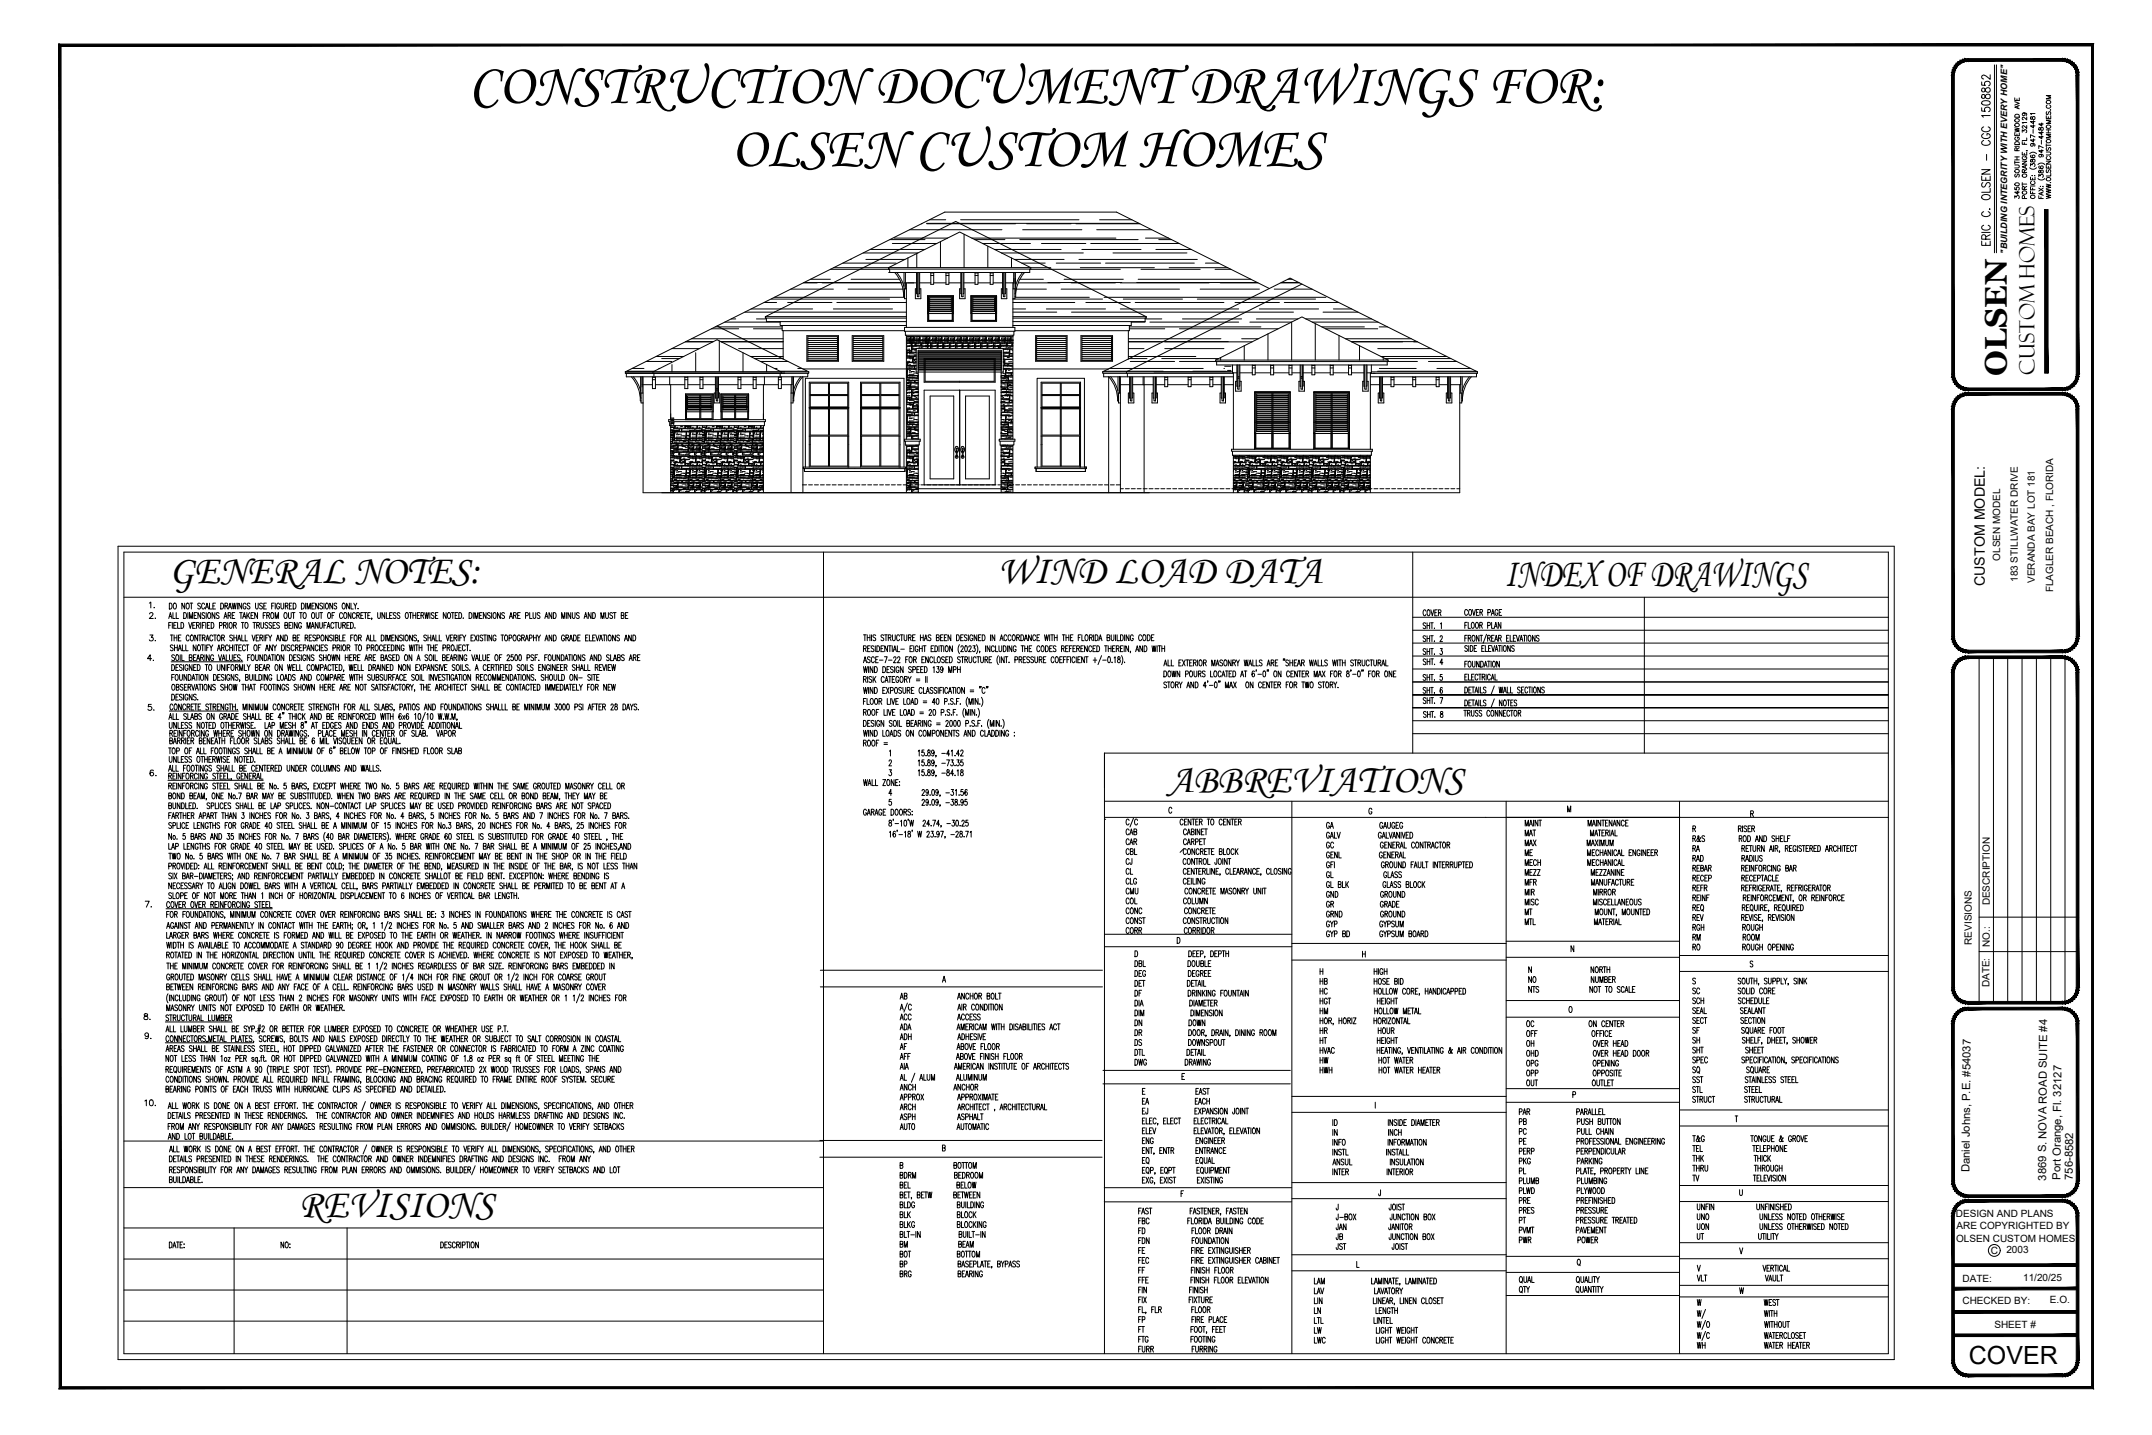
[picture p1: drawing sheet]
<svg xmlns="http://www.w3.org/2000/svg" width="914mm" height="610mm" viewBox="0 0 914 610" stroke-linecap="round" stroke-linejoin="round" font-family="sans-serif">
<defs><g id="words">
<g font-size="24.5">
<text x="199.1" y="43.7">CONSTRUCTION DOCUMENT DRAWINGS FOR:</text>
<text x="310.8" y="70.5">OLSEN CUSTOM HOMES</text>
</g>
<g font-size="17.1">
<text x="71.9" y="247.8">GENERAL NOTES:</text>
<text x="424.2" y="247.7">WIND LOAD DATA</text>
<text x="639.4" y="249.1">INDEX OF DRAWINGS</text>
<text x="496.3" y="336.6">ABBREVIATIONS</text>
<text x="126.9" y="516.9">REVISIONS</text>
</g>
<text font-size="13.4" x="852.7" y="159.6" transform="rotate(-90 852.7 159.6)">OLSEN</text>
<text font-size="10.6" x="836.6" y="579.6">COVER</text>
<text font-size="8.9" x="864.5" y="159.2" transform="rotate(-90 864.5 159.2)">Custom Homes</text>
<text font-size="7.5" x="847" y="105.5" transform="rotate(-90 847 105.5)">ERIC C. OLSEN - CGC 1508852</text>
<text font-size="6.1" x="843.3" y="249" transform="rotate(-90 843.3 249)">CUSTOM MODEL:</text>
<g font-size="5.7">
<text x="62.4" y="263.9">2.</text>
<text x="62.4" y="273.4">3.</text>
<text x="66.3" y="281.9" transform="rotate(-90 66.3 281.9)">4.</text>
<text x="62.1" y="303">5.</text>
<text x="62.8" y="330.9">6.</text>
<text x="60.7" y="386.6">7.</text>
<text x="60.3" y="434.3">8.</text>
<text x="60.7" y="442.4">9.</text>
<text x="60.7" y="471">10.</text>
</g>
<text font-size="5.3" x="66.7" y="259.6" transform="rotate(-90 66.7 259.6)">1.</text>
<g font-size="4.8">
<text x="836.9" y="498" transform="rotate(-90 836.9 498)">Daniel Johns, P.E. #54037</text>
<text x="869.4" y="501.5" transform="rotate(-90 869.4 501.5)">3869 S. NOVA ROAD SUITE #4</text>
<text x="875.6" y="501.2" transform="rotate(-90 875.6 501.2)">Port Orange, Fl. 32127</text>
<text x="880.7" y="501.2" transform="rotate(-90 880.7 501.2)">756-8582</text>
</g>
<g font-size="4.3">
<text x="849.9" y="238.1" transform="rotate(-90 849.9 238.1)">OLSEN MODEL</text>
<text x="857.4" y="247.2" transform="rotate(-90 857.4 247.2)">183 STILLWATER DRIVE</text>
<text x="864.6" y="247.7" transform="rotate(-90 864.6 247.7)">VERANDA BAY LOT 181</text>
<text x="872.4" y="251.7" transform="rotate(-90 872.4 251.7)">FLAGLER BEACH , FLORIDA</text>
<text x="845.5" y="384.7" transform="rotate(-90 845.5 384.7)">DESCRIPTION</text>
<text x="837.9" y="401.3" transform="rotate(-90 837.9 401.3)">REVISIONS</text>
<text x="845.5" y="402.2" transform="rotate(-90 845.5 402.2)">NO.:</text>
<text x="845.3" y="419.5" transform="rotate(-90 845.3 419.5)">DATE:</text>
<text x="831" y="517.2">DESIGN AND PLANS</text>
<text x="831.2" y="527.4">OLSEN CUSTOM HOMES</text>
<text x="831.4" y="522.3">ARE COPYRIGHTED BY</text>
<text x="845.9" y="532.5">C</text>
<text x="852.5" y="532.4">2003</text>
<text x="833.9" y="544.6">DATE:</text>
<text x="859.6" y="544.3">11/20/25</text>
<text x="833.9" y="553.8">CHECKED BY:</text>
<text x="871" y="553.6">E.O.</text>
<text x="847.4" y="564.1">SHEET #</text>
</g>
<text font-size="3.8" x="852.8" y="107.8" transform="rotate(-90 852.8 107.8)">&quot;BUILDING INTEGRITY WITH EVERY HOME&quot;</text>
</g></defs>
<!-- layer: TEXT -->
<g fill="none" stroke="#000" stroke-width=".42">
<path d="M847.5 27.6v79.8M848.3 27.6v79.8M856.1 56.4v1.2h1.9v-1.2M856.1 54.3l1.9 .5-1.9 .4 1.9 .4-1.9 .5M856.1 43.2l1.9 .7-1.9 .7M856.1 41.6v1.1h1.9v-1.1M856.2 50.8a.88 .88 0 0 1 1.2-.4 .88 .88 0 0 1 .3 1.3 .91 .91 0 0 1-1.1 .1 .91 .91 0 0 1-.4-1zM856.2 48.9a1.05 1.05 0 0 1 1.8 .3v.6h-1.9zM856.6 58.3a.69 .69 0 0 0-.5 .8 .69 .69 0 0 0 .7 .5h.5a.68 .68 0 0 0 .7-.7 .68 .68 0 0 0-.7-.6v.4M857 42v.7M857 56.9v.7M857.4 45.1v.9"/>
<path d="M858 44.8l-1.9 .7 1.9 .7M859.3 56.2v-1l.7 .5a.63 .63 0 0 1 1-.4 .63 .63 0 0 1-.2 1.1M859.9 48a.6 .6 0 0 1 .5 .8 .6 .6 0 0 1-1 .2 .6 .6 0 0 1 .1-.9l1.6 .1-.2 .8M861.2 58.6v1.1h-1.9M861.2 53.3v1.2l-1.6-1.1-.3 .7 .4 .4M861.2 52h-1.9l.3 .5M861.2 49.7v1.2l-1.6-1.1-.3 .7 .4 .4M862.9 49.7v.9l.3 .1a1.09 1.09 0 0 1 1.3-1.1l.2 .7a.63 .63 0 0 1-.8 .4 .63 .63 0 0 1-.4-.8zM863.9 55v1.6M864.1 59v1.3l-1.3-.8h1.9M864.1 53v1.4l-1.3-.9h1.9M864.1 51.2v1.4l-1.3-.9h1.9"/>
<path d="M864.7 58.2l-1.9-1v1.3M864.7 48.2h-1.9l.4 .5M866.4 54.3v.9h.5a.78 .78 0 0 1 .3-.9 .78 .78 0 0 1 .9 0l-.1 1a1.14 1.14 0 0 1-1.2-1.1zM867.4 59.6v1.6M867.6 57.6v1.4l-1.3-.9h1.9M867.6 55.8v1.4l-1.3-.9h1.9M867.6 52.2v1.4l-1.3-.9h1.9M869.5 49.2v1.1h1.9v-1.1M869.5 56.4h1.9M869.5 55.2h1.9M869.6 53.5a.88 .88 0 0 1 1.2-.4 .88 .88 0 0 1 .3 1.3 .91 .91 0 0 1-1.1 .1 .91 .91 0 0 1-.4-1zM869.7 47.4l-.2 .5 .2 .8 .5-.2 .6-1.1 .6 .5-.3 .8"/>
<path d="M869.9 44.6a.7 .7 0 0 0-.4 .8 .7 .7 0 0 0 .7 .6h.5a.69 .69 0 0 0 .7-.6 .69 .69 0 0 0-.5-.8M870.4 49.6v.7M870.4 55.2v1.2M871.2 46.7h.1M871.4 57.2h-1.9l1.9 .7-1.9 .7h1.9M871.4 51h-1.9l1.9 .7-1.9 .8h1.9M871.4 40.6h-1.9l1.9 .7-1.9 .7h1.9M856.1 79.6v.9l.8 .1a.66 .66 0 0 1 .1-1 .66 .66 0 0 1 1 .2 .66 .66 0 0 1-.3 .9M856.1 70.1l1.6 .1 .3 .4-.3 .7h-1.6M856.1 69h1.9M856.1 68.4v1.2M856.1 67.9h1.9"/>
<path d="M856.1 66.6h1.9M856.1 62.2h1.9M856.2 77.9a.93 .93 0 0 1 1.2-.3 .93 .93 0 0 1 .5 1.1 .93 .93 0 0 1-1.1 .3 .93 .93 0 0 1-.6-1.1zM856.2 60.5a1.02 1.02 0 0 1 1.3-.3 1.02 1.02 0 0 1 .5 1.2h-1.9zM856.4 74l-.3 .4 .3 .8 1-1.2 .6 .4-.3 .8M857 64l-.1-1-.4-.2-.4 .4v.8h1.9M857 66.6v1.3M858 62.8l-1 .6M859.3 68.5h1.9l-1.9 1.2h1.9M859.3 64.7v1.1h1.9v-1.1M859.3 60.2v1.1h1.9M859.3 78.2h1.9"/>
<path d="M859.3 77.6v1.2M859.7 66.5a.69 .69 0 0 0-.4 .8 .69 .69 0 0 0 .7 .5h.5a.68 .68 0 0 0 .7-.6 .68 .68 0 0 0-.7-.7v.4M860.2 73.3l-.1-1.1-.7-.1-.1 1.2h1.9M860.2 60.6v.7M860.2 65.1v.7M860.5 70.5v.8M861.1 63.9l.4 .2M861.2 70.2l-1.9 .7 1.9 .7M861.2 79.2l-1 .6M861.2 72l-1 .6M862.4 71.3a1.93 1.93 0 0 0 2.9 0M862.4 65.3a1.93 1.93 0 0 1 2.9 0"/>
<path d="M862.8 79.5v1.1h1.9M862.8 75.2v1.2h1.9v-1.2M862.8 70.5v-1l.7 .6a.63 .63 0 0 1 1-.5 .63 .63 0 0 1-.2 1.1M862.8 79h1.9M862.9 67.8v.9l.3 .1 .5-.9 .8-.2 .1 1-.7 .1-.5-1zM863 65.9l-.1 .1a.88 .88 0 0 0 .8 1 .88 .88 0 0 0 .9-.9 .6 .6 0 0 0-1 0 .6 .6 0 0 0 .5 .9M863.2 77a.69 .69 0 0 0-.4 .8 .69 .69 0 0 0 .7 .6h.5a.69 .69 0 0 0 .7-.6 .69 .69 0 0 0-.5-.8M863.4 61a.6 .6 0 0 1 .5 .8 .6 .6 0 0 1-.9 .2 .6 .6 0 0 1 0-.9l1.6 .1-.2 .8M863.4 74.6h.1M863.7 75.7v.7M863.7 79.9v.7M864.5 74.6h.1"/>
<path d="M866 75.8a1.93 1.93 0 0 0 2.8 0M866 69.9a1.93 1.93 0 0 1 2.8 0M866.3 75.1v-1l.7 .6a.64 .64 0 0 1 .6-.6 .64 .64 0 0 1 .7 .5 .64 .64 0 0 1-.5 .7M866.3 79.9l1.9 1.3M866.4 72.4v.9l.4 .1a1.14 1.14 0 0 1 1.2-1.1l.1 1a.79 .79 0 0 1-.9 0 .79 .79 0 0 1-.3-.9zM866.6 70.5l-.2 .1a.87 .87 0 0 0 .8 1 .87 .87 0 0 0 .9-.9 .59 .59 0 0 0-1 0 .59 .59 0 0 0 .5 .9M866.9 65.6a.57 .57 0 0 1 .5 .8 .57 .57 0 0 1-.9 .2 .57 .57 0 0 1 .1-.9l1.5 .1-.2 .8M866.9 79.2h.1M867.6 63.6v1.4l-1.3-1h1.9M868 79.2h.1M868.2 62.8l-1.9-.9v1.2M868.2 79.9l-1.9 1.3"/>
<path d="M869.5 78.2l1.9 .5-1.9 .4 1.9 .5-1.9 .4M869.5 70.2v1.2h1.9v-1.2M869.5 68.5h1.9l-1.9 1.2h1.9M869.5 64.6h1.3l.6 .5-.3 .7h-1.6M869.5 61.7h1.9M869.5 61.1v1.2M869.7 72.1l-.2 .4 .2 .8 .5-.1 .6-1.1 .6 .4-.3 .8M869.7 62.7l-.2 .4 .2 .8 .5-.1 .6-1.1 .6 .4-.3 .8M869.9 66.5a.7 .7 0 0 0-.4 .8 .7 .7 0 0 0 .7 .5h.5a.69 .69 0 0 0 .7-.5 .69 .69 0 0 0-.5-.8M870.4 70.7v.7M871.2 77.6h.1M871.4 73.7v1.1h-1.9"/>
<path d="M856.1 84.2v-1l.7 .5a.64 .64 0 0 1 1-.5 .64 .64 0 0 1-.1 1.1M857.4 81.2v1.3l-1.3-.9h1.9M860.2 80.4l-.1-1-.7-.1-.1 1.1h1.9M860.2 84.3v-1.1h-.8l-.1 1.1h1.9M862.8 81.1v1.2h1.9M863.7 81.5v.8M866.3 83.2v1.1h1.9M867.2 83.6v.7M867.6 81.8v.9M868.2 81.5l-1.9 .8 1.9 .7M869.5 82.5l1.9 .5-1.9 .5 1.9 .4-1.9 .4M869.5 80.4l1.9 .4-1.9 .5 1.9 .4-1.9 .5"/>
<path d="M50.2 232h754.7v345.6h-754.7zM52.6 234.5h749.8v340.6h-749.8zM349.9 234.5v340.6M600.3 234.5v85.4M52.6 253.7h749.8M72 256.2a1.34 1.34 0 0 1 1.2 .9 1.34 1.34 0 0 1-.4 1.5l-.8 .1zM73.9 256.3l.2-.1a1.32 1.32 0 0 1 .9 1.3 1.32 1.32 0 0 1-.9 1.2 1.85 1.85 0 0 1-.2-2.4zM78.5 256.2v2.5l-1.2-2.5v2.5M79.4 256.3l.2-.1a1.32 1.32 0 0 1 .9 1.3 1.32 1.32 0 0 1-.9 1.2 1.85 1.85 0 0 1-.2-2.4zM80.7 256.2h1.2M81.3 256.2v2.5M85.2 256.6a.59 .59 0 0 0-1-.3 .59 .59 0 0 0 .2 1l.4 .2a.62 .62 0 0 1 .2 1 .62 .62 0 0 1-1-.2"/>
<path d="M86.9 256.8a.67 .67 0 0 0-.8-.6 .67 .67 0 0 0-.4 .9l.3 1.5 .5 .1 .4-.6M87.3 258.7l.7-2.5 .6 2.5M87.5 257.9h.9M89 256.2v2.5h1M90.5 257.4h.6M91.6 256.2h-1.1v2.5h1.1M93.8 256.2a1.34 1.34 0 0 1 1.2 .9 1.34 1.34 0 0 1-.4 1.5l-.8 .1zM95.6 257.4l1-.1v-1l-1-.1v2.5M96.2 257.4l.6 1.3M97.1 258.7l.6-2.5 .7 2.5M97.3 257.9h.9M98.7 256.2l.4 2.5 .4-2.5 .4 2.5 .5-2.5"/>
<path d="M100.9 256.2v2.5M102.7 256.2v2.5l-1.2-2.5v2.5M104.5 256.8a.67 .67 0 0 0-.8-.6 .67 .67 0 0 0-.4 .9l.1 1 .4 .6 .7-.6v-.4h-.4M106.2 256.6l-.4-.4-.6 .1a1.02 1.02 0 0 0 .9 1.4l-.1 .9-.6 .1-.3-.4M108.6 256.2v1.8l.5 .7 .5-.4 .1-2.1M111.5 256.6l-.4-.4-.8 .4 .2 .5 .7 .4a.63 .63 0 0 1 .1 1.1 .63 .63 0 0 1-1-.3M112.1 257.4h.7M113.2 256.2h-1.1v2.5h1.1M115.4 257.4h.7M116.5 256.2h-1.1v2.5M117 256.2v2.5M118.8 256.8a.65 .65 0 0 0-.8-.6 .65 .65 0 0 0-.5 .9l.5 1.6 .8-.6v-.4h-.5"/>
<path d="M119.4 256.2v1.8l.5 .7 .6-.4 .1-2.1M121.2 257.4l1-.1v-1l-1-.1v2.5M121.8 257.4l.6 1.3M123 257.4h.6M124.1 256.2h-1.1v2.5h1.1M124.6 256.2a1.34 1.34 0 0 1 1.2 .9 1.34 1.34 0 0 1-.4 1.5l-.8 .1zM128.1 256.2a1.34 1.34 0 0 1 1.2 .9 1.34 1.34 0 0 1-.4 1.5l-.8 .1zM129.9 256.2v2.5M130.5 258.7v-2.5l.7 2.5 .7-2.5v2.5M132.5 257.4h.7M133.6 256.2h-1.1v2.5h1.1M135.3 256.2v2.5l-1.2-2.5v2.5"/>
<path d="M137.1 256.6l-.5-.4-.7 .4 .1 .5 .7 .4a.63 .63 0 0 1 .2 1.1 .63 .63 0 0 1-1-.3M137.7 256.2v2.5M138.6 256.3l.1-.1a1.32 1.32 0 0 1 .9 1.3 1.32 1.32 0 0 1-.9 1.2 1.93 1.93 0 0 1-.1-2.4zM141.3 256.2v2.5l-1.1-2.5v2.5M143.1 256.6l-.4-.4-.6 .1-.1 .7a1.08 1.08 0 0 1 .9 1.6l-.5 .1-.5-.4M145.7 256.3l.2-.1a1.32 1.32 0 0 1 .9 1.3 1.32 1.32 0 0 1-.9 1.2 1.85 1.85 0 0 1-.2-2.4zM148.4 256.2v2.5l-1.1-2.5v2.5M149.1 256.2v2.5h1M150.3 256.2l.7 1.2v1.3M151.6 256.2l-.6 1.2M152.1 258.5v.2zM605.9 259.6l-.4-.5a1.38 1.38 0 0 0-.9 1.2 1.38 1.38 0 0 0 .9 1.3l.4-.6"/>
<path d="M606.7 259.2l.1-.1a1.38 1.38 0 0 1 .9 1.2 1.38 1.38 0 0 1-.9 1.3 1.93 1.93 0 0 1-.1-2.4zM608 259.1l.6 2.5 .6-2.5M610.7 259.1h-1v2.5h1M623.6 259.5a.65 .65 0 0 0-.9-.6 .65 .65 0 0 0-.4 1l.4 1.4 .4 .1 .5-.6M624.4 259l.1-.1a1.35 1.35 0 0 1 .8 1.3 1.35 1.35 0 0 1-.8 1.2 1.93 1.93 0 0 1-.1-2.4zM625.6 258.9l.7 2.5 .6-2.5M628.3 258.9h-1v2.5h1M636.5 259.5a.65 .65 0 0 0-.9-.6 .65 .65 0 0 0-.4 1l.1 .9 .4 .6 .8-.6v-.4h-.5M638.1 258.9h-1.1v2.5h1.1M698.7 253.7v66.2M71.7 262.7l.7-2.5 .7 2.5M71.7 265.6h.7"/>
<path d="M72 261.9h.8M72.4 269.8h1.2M72.8 264.4h-1.1v2.5M73 269.8v2.5M73.2 264.4v2.5M73.5 260.2v2.5h1M73.6 274.3l-.5-.3-.7 .3 .1 .5 1.1 .9-.5 .8-.7-.4M73.9 265.6h.6M74 269.8v2.5M74 270.9h1.2M74.2 278.5l-.5-.4-.7 .4 .1 .5 1.1 .9-.5 .7-.7-.3M74.2 274v2.5"/>
<path d="M74.2 275.1h1.1M74.9 260.2v2.5h1M75 264.4h-1.1v2.5h1.1M75 278.3l.2-.2a1.35 1.35 0 0 1 .8 1.3 1.35 1.35 0 0 1-.8 1.2 1.78 1.78 0 0 1-.2-2.3zM75.2 269.8v2.5M75.3 274v2.5M75.5 264.4v2.5h1M75.8 276.5l.6-2.5 .7 2.5M75.8 270.9h.7M76 275.6h.8M76.6 278.1v2.5M76.9 269.8h-1.1v2.5h1.1"/>
<path d="M76.9 264.4a1.25 1.25 0 0 1 1.2 1.3 1.25 1.25 0 0 1-1.2 1.2zM77.2 278.1v2.5h1.1M77.5 274v2.5h1M78 260.2a1.25 1.25 0 0 1 1.3 1.3 1.25 1.25 0 0 1-1.3 1.2zM78.9 274v2.5h1.1M79.8 260.2v2.5M80.2 264.4l.6 2.5 .7-2.5M80.3 270.4l-.3-.6a1.33 1.33 0 0 0-.9 1.2 1.33 1.33 0 0 0 .9 1.3l.3-.6M80.4 279.3l1-.1v-.9l-1-.2v2.5l1.1-.2 .1-.6-.4-.5M80.5 262.7v-2.5l.7 2.5 .6-2.5v2.5M81.2 269.9l.2-.1a1.33 1.33 0 0 1 .8 1.2 1.33 1.33 0 0 1-.8 1.3 1.78 1.78 0 0 1-.2-2.4zM81.9 265.6h.7"/>
<path d="M82.2 279.3h.7M82.5 261.4h.7M83 264.4h-1.1v2.5h1.1M83.3 274v2.5l-1.2-2.5v2.5M83.3 278.1h-1.1v2.5h1.1M83.5 265.6l1.1-.2-.1-.8-1-.2v2.5M83.6 260.2h-1.1v2.5h1.1M83.8 279.8h.8M84 269.8v2.5l-1.2-2.5v2.5M84.1 265.6l.6 1.3M84.2 274.1l.2-.1a1.32 1.32 0 0 1 .8 1.2 1.32 1.32 0 0 1-.8 1.3 1.85 1.85 0 0 1-.2-2.4zM84.4 269.8h1.1"/>
<path d="M84.9 269.8v2.5M85.3 279.3l1-.1v-.9l-1-.2v2.5M85.3 260.2v2.5l-1.2-2.5v2.5M85.3 264.4v2.5M85.5 274h1.2M85.9 279.3l.6 1.3M86 270.9l1.1-.2-.1-.8-1-.1v2.5M86 265.6h.6M86.1 274v2.5M86.6 270.9l.6 1.4M87 260.6a.61 .61 0 0 0-.9-.3 .61 .61 0 0 0-.1 .9l.9 .5 .1 .7-.4 .3-.7-.3M87 264.4h-1v2.5"/>
<path d="M87.1 278.1v2.5M87.2 274v2.5M87.4 264.4v2.5M87.5 272.3l.7-2.5 .6 2.5M87.6 260.2v2.5M87.7 271.4h.8M87.8 275.1h.7M88.1 265.6h.7M88.5 260.4l.2-.2a1.33 1.33 0 0 1 .9 1.3 1.33 1.33 0 0 1-.9 1.2 1.78 1.78 0 0 1-.2-2.3zM88.9 274h-1.1v2.5M88.9 278.1v2.5l-1.2-2.5v2.5M89.1 274l.6 1.1v1.4"/>
<path d="M89.2 264.4h-1.1v2.5h1.1M89.7 264.4a1.25 1.25 0 0 1 1.2 1.3 1.25 1.25 0 0 1-1.2 1.2zM90.4 270.4l-.4-.6a1.33 1.33 0 0 0-.9 1.2 1.33 1.33 0 0 0 .9 1.3l.4-.6M90.4 274l-.7 1.1M90.7 278.7a.67 .67 0 0 0-.8-.5 .67 .67 0 0 0-.4 .9v.6a.69 .69 0 0 0 .6 1 .69 .69 0 0 0 .6-1h-.4M90.7 269.8h1.2M91.3 260.2v2.5l-1.2-2.5v2.5M91.3 269.8v2.5M92.4 276.5l.6-2.5 .7 2.5M92.6 275.6h.8M92.7 269.8a1.33 1.33 0 0 1 .9 1.2 1.33 1.33 0 0 1-.9 1.3 1.83 1.83 0 0 1 0-2.5zM92.8 278.1l.7 2.5 .7-2.5"/>
<path d="M93.1 260.6a.61 .61 0 0 0-.9-.3 .61 .61 0 0 0-.1 .9l.8 .5 .2 .7-.4 .3-.8-.3M93.2 265.7l1.1-.1v-1l-1.1-.2v2.5M94.1 275.1l1-.1v-.9l-1-.1v2.5M94.2 270.9l1.1-.2-.1-.8-1-.1v2.5M94.6 279.8h.8M94.7 275.1l.6 1.4M94.8 270.9l.6 1.4M95 265.6l1.1-.2-.1-.8-1-.2v2.5M95.2 262.7l.6-2.5 .7 2.5M95.4 261.9h.9M95.6 265.6l.6 1.3M96.1 278.1v2.5h1"/>
<path d="M96.8 264.4v2.5M96.9 261.4l1.1-.2-.1-.8-1-.2v2.5M97 274.5a.65 .65 0 0 0-.8-.5 .65 .65 0 0 0-.4 .9v.6a.65 .65 0 0 0 .4 .9 .65 .65 0 0 0 .8-.5M97.5 278.1v1.8l.5 .7 .6-.3 .1-2.2M97.5 261.4l.6 1.3M97.6 275.1h1.2M97.6 274v2.5M97.7 264.6l.2-.2a1.35 1.35 0 0 1 .8 1.3 1.35 1.35 0 0 1-.8 1.2 1.78 1.78 0 0 1-.2-2.3zM98.7 261.4h.6M98.8 270.1a.61 .61 0 0 0-.9-.3 .61 .61 0 0 0-.1 .9l.8 .5 .2 .7-.4 .4-.8-.4M98.8 274v2.5M99.3 265.6l1.1-.2-.1-.8-1-.2v2.5"/>
<path d="M99.4 270.9h1.2M99.4 269.8v2.5M99.4 279.3h.7M99.5 274v2.5M99.8 260.2h-1.1v2.5h1.1M99.9 265.6l.5 1.3M99.9 274h1.1M100.4 278.1h-1v2.5h1M100.5 274v2.5M100.6 269.8v2.5M101 272.3l.6-2.5 .7 2.5M101.2 271.4h.9"/>
<path d="M101.5 275.1h.6M101.8 260.2h1.1M102.1 278.5l-.5-.4-.7 .4 .1 .5 1.1 .9-.5 .7-.7-.3M102.4 260.2v2.5M102.6 274h-1.1v2.5h1.1M102.6 264.4h1.1M102.7 269.8v2.5h1M103.1 262.7l.7-2.5 .7 2.5M103.1 264.4v2.5M103.4 261.9h.8M104.2 269.8v2.5h.9M104.3 274.5a.67 .67 0 0 0-.9-.5 .67 .67 0 0 0-.4 .9v.6a.67 .67 0 0 0 .4 .9 .67 .67 0 0 0 .9-.5"/>
<path d="M104.4 264.6l.1-.2a1.33 1.33 0 0 1 .9 1.3 1.33 1.33 0 0 1-.9 1.2 1.78 1.78 0 0 1-.1-2.3zM104.6 274h1.1M104.9 260.2v2.5M105.1 274v2.5M105.2 279.3h.7M105.3 261.3l.8 1.4M106.1 260.2l-1.2 1.7M106.3 278.1h-1.1v2.5M106.7 261.4h.6M107 278.3l.2-.2a1.32 1.32 0 0 1 .9 1.3 1.32 1.32 0 0 1-.9 1.2 1.78 1.78 0 0 1-.2-2.3zM107.1 269.8l.7 2.5 .6-2.5M107.5 264.4h1.2"/>
<path d="M107.7 260.2h-1v2.5h1M108.1 264.4v2.5M108.2 274.1l.2-.1a1.32 1.32 0 0 1 .8 1.2 1.32 1.32 0 0 1-.8 1.3 1.78 1.78 0 0 1-.2-2.4zM108.6 278.1v1.8l.5 .7 .6-.3 .1-2.2M108.9 270.9h.6M109.1 265.6l1.1-.2-.1-.8-1-.2v2.5M109.4 260.2v2.5l-1.2-2.5v2.5M109.7 265.6l.6 1.3M109.8 275.1h.6M109.9 269.8h-1v2.5h1M110.4 270.9l1.1-.2-.1-.8-1-.1v2.5M110.9 274h-1.1v2.5"/>
<path d="M110.9 264.4v2.2l.4 .3 .6-.3 .1-2.2M111 270.9l.6 1.4M111.6 278.1v2.5l-1.2-2.5v2.5M111.8 261.4h.7M112.2 269.8v2.5M112.3 278.1a1.25 1.25 0 0 1 1.2 1.3 1.25 1.25 0 0 1-1.2 1.2zM112.8 276.5l.6-2.5 .7 2.5M112.9 270.9h.6M112.9 260.2h-1.1v2.5M113.1 275.6h.8M113.4 261.4l1.1-.2-.1-.8-1-.2v2.5M113.8 264.8a.61 .61 0 0 0-.9-.3 .61 .61 0 0 0-.1 .9l.8 .5 .2 .7-.4 .3-.8-.3"/>
<path d="M113.9 269.8h-1v2.5M113.9 261.4l.6 1.3M114 279.8h.9M114.1 269.8l.7 1.1v1.4M115.3 278.1h1.2M115.3 260.4l.2-.2a1.33 1.33 0 0 1 .9 1.3 1.33 1.33 0 0 1-.9 1.2 1.92 1.92 0 0 1-.2-2.3zM115.4 264.8a.59 .59 0 0 0-.9-.3 .59 .59 0 0 0 0 .9l.8 .5 .1 .7-.4 .3-.7-.3M115.5 269.8l-.7 1.1M115.7 274v2.5l-1.2-2.5v2.5M115.9 278.1v2.5M116 265.6h.7M116.1 274l.7 1.1v1.4"/>
<path d="M116.9 278.1v2.5M117 262.7v-2.5l.6 2.5 .7-2.5v2.5M117.1 264.4h-1.1v2.5h1.1M117.4 272.3l.7-2.5 .6 2.5M117.5 274l-.7 1.1M117.6 271.4h.9M117.8 278.3l.2-.2a1.32 1.32 0 0 1 .9 1.3 1.32 1.32 0 0 1-.9 1.2 1.78 1.78 0 0 1-.2-2.3zM118.7 264.8a.61 .61 0 0 0-.9-.3 .61 .61 0 0 0-.1 .9l.9 .5 .1 .7-.4 .3-.8-.3M119.7 274a1.25 1.25 0 0 1 1.2 1.2 1.25 1.25 0 0 1-1.2 1.3zM120.3 269.8v2.5l-1.1-2.5v2.5M120.6 278.1v2.5l-1.2-2.5v2.5M121 260.4l.1-.2a1.33 1.33 0 0 1 .9 1.3 1.33 1.33 0 0 1-.9 1.2 1.78 1.78 0 0 1-.1-2.3z"/>
<path d="M121 269.8a1.25 1.25 0 0 1 1.2 1.2 1.25 1.25 0 0 1-1.2 1.3zM121.1 265.6l1.1-.2-.1-.8-1-.2v2.5l1.1-.2v-.6l-.4-.5M121.4 274v2.5M122.6 260.2v1.8l.5 .7 .5-.3 .1-2.2M122.8 265.6h.7M123 278.1a1.25 1.25 0 0 1 1.2 1.3 1.25 1.25 0 0 1-1.2 1.2zM123.2 274.3l-.4-.3-.8 .3 .1 .5 1.1 .9-.4 .8-.8-.4M123.9 264.4h-1.1v2.5h1.1M124.1 260.2h1.2M124.4 264.4v2.5M124.5 270.9l1.1-.2-.1-.8-1-.1v2.5l1.1-.3 .1-.6-.4-.5M124.7 260.2v2.5"/>
<path d="M124.8 279.3h.6M125 274.5a.67 .67 0 0 0-.9-.5 .67 .67 0 0 0-.4 .9v.6a.67 .67 0 0 0 .4 .9 .67 .67 0 0 0 .9-.5M125.5 275.1l1-.1v-.9l-1-.1v2.5M125.8 278.1h-1v2.5h1M126.1 275.1l.6 1.4M126.3 264.4v2.5l-1.2-2.5v2.5M126.3 270.9h.6M127.3 275.1h.7M127.3 260.2h1.1M127.4 269.8h-1.1v2.5h1.1M127.5 278.5l-.5-.4-.7 .4 .1 .5 1.1 .9-.5 .7-.7-.3M127.8 260.2v2.5"/>
<path d="M128 278.1v2.5M128.1 265l-.4-.6a1.35 1.35 0 0 0-.9 1.3 1.35 1.35 0 0 0 .9 1.2l.4-.6v-.3h-.4M128.4 274h-1.1v2.5h1.1M128.9 275.3l1-.2v-1l-1-.1v2.5M129.1 260.4l.2-.2a1.33 1.33 0 0 1 .8 1.3 1.33 1.33 0 0 1-.8 1.2 1.78 1.78 0 0 1-.2-2.3zM129.7 270.9l1-.2-.1-.8-.9-.1v2.5M129.9 278.7a.65 .65 0 0 0-.9-.5 .65 .65 0 0 0-.4 .9v.6a.67 .67 0 0 0 .7 1 .67 .67 0 0 0 .6-1h-.4M130.2 270.9l.6 1.4M130.4 276.5l.6-2.5 .7 2.5M130.5 266.9v-2.5l.6 2.5 .7-2.5v2.5M130.6 275.6h.9M131.4 270.9h.7"/>
<path d="M131.6 278.1v2.5l-1.1-2.5v2.5M132.2 266.9l.7-2.5 .6 2.5M132.4 266.1h.9M132.5 269.8h-1.1v2.5h1.1M132.7 260.4l.2-.2a1.33 1.33 0 0 1 .8 1.3 1.33 1.33 0 0 1-.8 1.2 1.78 1.78 0 0 1-.2-2.3zM133.3 274v2.5l-1.1-2.5v2.5M133.4 278.5l-.4-.4-.8 .4 .1 .5 1.1 .9-.4 .7-.8-.3M134.1 270.1a.61 .61 0 0 0-.9-.3 .61 .61 0 0 0-.1 .9l.8 .5 .2 .7-.4 .4-.8-.4M134.3 260.2v1.8l.5 .7 .6-.3 .1-2.2M134.6 271.1l1.1-.2v-1l-1.1-.1v2.5M135.2 274.5a.65 .65 0 0 0-.9-.5 .65 .65 0 0 0-.4 .9v.6a.65 .65 0 0 0 .4 .9 .65 .65 0 0 0 .9-.5M135.2 264.4v2.5l-1.2-2.5v2.5"/>
<path d="M135.7 274v2.5M135.8 264.4l.1 2.2 .4 .3 .6-.3 .1-2.2M135.9 260.2h1.2M136.4 275.1h.7M136.5 260.2v2.5M136.7 269.9l.1-.1a1.33 1.33 0 0 1 .9 1.2 1.33 1.33 0 0 1-.9 1.3 1.78 1.78 0 0 1-.1-2.4zM136.8 278.5l-.4-.4-.7 .4v.5l1.1 .9-.4 .7-.7-.3M137.4 279.3h1.2M137.4 278.1v2.5M137.5 274h-1.1v2.5h1.1M137.7 265.6h.6M138.6 278.1v2.5"/>
<path d="M138.8 264.4h-1.1v2.5M138.9 266.9l.7-2.5 .6 2.5M139.1 274.3l-.4-.3-.6 .1a1.04 1.04 0 0 0 .9 1.4l-.1 .8-.6 .2-.3-.4M139.2 266.1h.8M139.4 269.8v2.5l-1.1-2.5v2.5M139.5 278.3l.2-.2a1.32 1.32 0 0 1 .9 1.3 1.32 1.32 0 0 1-.9 1.2 1.78 1.78 0 0 1-.2-2.3zM139.5 260.4l.2-.2a1.35 1.35 0 0 1 .8 1.3 1.35 1.35 0 0 1-.8 1.2 1.78 1.78 0 0 1-.2-2.3zM141 278.1l.4 2.5 .4-2.5 .4 2.5 .4-2.5M141.1 261.4h.7M141.2 270.1a.61 .61 0 0 0-.9-.3 .61 .61 0 0 0-.1 .9l.8 .5 .2 .7-.4 .4-.8-.4M141.5 275.3l1-.2v-1l-1-.1v2.5M141.8 269.8v2.5"/>
<path d="M141.8 265l-.4-.6a1.33 1.33 0 0 0-.9 1.3 1.33 1.33 0 0 0 .9 1.2l.4-.6M142.2 260.2h-1.1v2.5M142.2 264.4h1.2M142.5 270.9l1-.2v-.8l-1-.1v2.5l1-.3 .1-.6-.4-.5M142.8 264.4v2.5M143.2 275.1l1-.1v-.9l-1-.1v2.5M143.8 264.4v1.8l.5 .7 .6-.3v-2.2M143.8 275.1l.6 1.4M144.2 269.8v2.5h1M144.3 278.1v2.5l-1.2-2.5v2.5M145 274v2.5M145.5 260.8l-.4-.6a1.33 1.33 0 0 0-.9 1.3 1.33 1.33 0 0 0 .9 1.2l.4-.6"/>
<path d="M145.6 265.6l1.1-.2-.1-.8-1-.2v2.5M145.7 270.9h.6M145.9 274.1l.2-.1a1.35 1.35 0 0 1 .8 1.2 1.35 1.35 0 0 1-.8 1.3 1.78 1.78 0 0 1-.2-2.4zM146.2 265.6l.6 1.3M146.4 260.4l.1-.2a1.33 1.33 0 0 1 .9 1.3 1.33 1.33 0 0 1-.9 1.2 1.78 1.78 0 0 1-.1-2.3zM146.7 269.8h-1v2.5h1M146.7 279.3h1.2M146.7 278.1v2.5M147.4 265.6h.7M147.5 275.1l1-.1v-.9l-1-.1v2.5M147.9 278.1v2.5M148.1 275.1l.6 1.4"/>
<path d="M148.4 264.4h-1v2.5h1M148.6 279.3h.7M149 264.4a1.25 1.25 0 0 1 1.2 1.3 1.25 1.25 0 0 1-1.2 1.2zM149 270.9h.7M149.1 260.2v2.5l-1.1-2.5v2.5M149.7 278.1h-1.1v2.5h1.1M150.1 269.8h-1.1v2.5M150.2 279.3l1-.1v-.9l-1-.2v2.5M150.8 266.7h.1M150.7 279.3l.6 1.3M150.8 274h1.1M150.9 269.8a1.33 1.33 0 0 1 .9 1.2 1.33 1.33 0 0 1-.9 1.3 1.83 1.83 0 0 1 0-2.5z"/>
<path d="M151 260.8l-.4-.6a1.33 1.33 0 0 0-.9 1.3 1.33 1.33 0 0 0 .9 1.2l.4-.6M151.3 274v2.5M151.6 261.4l1-.2v-.8l-1-.2v2.5M151.9 279.3h.7M152.2 261.4l.5 1.3M152.3 270.9l1.1-.2v-.8l-1.1-.1v2.5M152.6 274.1l.2-.1a1.32 1.32 0 0 1 .9 1.2 1.32 1.32 0 0 1-.9 1.3 1.78 1.78 0 0 1-.2-2.4zM152.9 270.9l.6 1.4M153 278.1h-1.1v2.5h1.1M153.3 261.4h.7M154.4 260.2h-1.1v2.5h1.1M154.7 260.2h1.2"/>
<path d="M155.3 260.2v2.5M155.3 279.8h.8M155.6 272.3l.7-2.5 .7 2.5M155.9 271.4h.8M155.9 275.3l1.1-.2v-1l-1.1-.1v2.5M156.3 261.4h.6M156.8 279.3l1-.1v-.9l-1-.2v2.5M157.3 260.2h-1v2.5h1M157.4 269.8v2.5h1M157.4 279.3l.6 1.3M157.7 275.1l1-.1v-.9l-1-.1v2.5M158 262.7l-.2 .5"/>
<path d="M158.3 275.1l.6 1.4M158.6 279.3h.6M158.8 269.8v2.5h1M159.6 278.1h-1v2.5h1M159.7 274.1l.2-.1a1.32 1.32 0 0 1 .9 1.2 1.32 1.32 0 0 1-.9 1.3 1.78 1.78 0 0 1-.2-2.4zM160.5 260.2v1.8l.4 .7 .6-.3 .1-2.2M161.9 279.3l1-.1v-.9l-1-.2v2.5l1.1-.2 .1-.6-.4-.5M162 269.8a1.25 1.25 0 0 1 1.2 1.2 1.25 1.25 0 0 1-1.2 1.3zM162.5 274.5a.67 .67 0 0 0-.8-.5 .67 .67 0 0 0-.5 .9v.6a.67 .67 0 0 0 .5 .9 .67 .67 0 0 0 .8-.5M163.1 275.1h.6M163.5 260.2v2.5l-1.2-2.5v2.5M163.6 279.8h.9"/>
<path d="M163.7 269.8v2.5M164.2 274h-1.1v2.5h1.1M164.2 260.2v2.5h.9M164.4 272.3v-2.5l.7 2.5 .7-2.5v2.5M164.7 275.1h.6M165.6 261.4h.6M165.8 274h-1.1v2.5h1.1M166.3 274a1.34 1.34 0 0 1 1.2 .8 1.34 1.34 0 0 1-.4 1.5l-.8 .2zM166.3 278.5l-.5-.4-.7 .4 .1 .5 1.1 .9-.5 .7-.7-.3M166.4 270.9h.7M166.7 260.2h-1.1v2.5h1.1M166.9 279.3h.6"/>
<path d="M167.5 269.8h-1.1v2.5h1.1M167.9 278.1h-1v2.5h1M168 274v2.5M168.3 260.6a.61 .61 0 0 0-.9-.3 .61 .61 0 0 0-.2 .9l.9 .5 .2 .7-.5 .3-.7-.3M168.4 278.1a1.25 1.25 0 0 1 1.3 1.3 1.25 1.25 0 0 1-1.3 1.2zM169.2 269.8v2.5l-1.2-2.5v2.5M169.9 274v2.5l-1.2-2.5v2.5M169.9 260.6a.59 .59 0 0 0-.9-.3 .59 .59 0 0 0-.1 .9l.8 .5 .2 .7-.4 .3-.7-.3M171 270.1a.61 .61 0 0 0-.9-.3 .61 .61 0 0 0-.1 .9l.8 .5 .2 .7-.5 .4-.7-.4M171.6 269.8v2.5M171.7 274.5a.65 .65 0 0 0-.8-.5 .65 .65 0 0 0-.4 .9v.6a.67 .67 0 0 0 .6 1 .67 .67 0 0 0 .6-1h-.4M172.2 278.3l.2-.2a1.32 1.32 0 0 1 .9 1.3 1.32 1.32 0 0 1-.9 1.2 1.78 1.78 0 0 1-.2-2.3z"/>
<path d="M172.5 269.9l.1-.1a1.33 1.33 0 0 1 .9 1.2 1.33 1.33 0 0 1-.9 1.3 1.78 1.78 0 0 1-.1-2.4zM172.5 260.4l.2-.2a1.35 1.35 0 0 1 .8 1.3 1.35 1.35 0 0 1-.8 1.2 1.78 1.78 0 0 1-.2-2.3zM173.8 260.2h1.2M173.9 274l.4 2.5 .4-2.5 .5 2.5 .4-2.5M174.4 260.2v2.5M175 278.1v2.5l-1.2-2.5v2.5M175.2 269.8v2.5l-1.1-2.5v2.5M175.5 261.4h1.1M175.5 260.2v2.5M176.1 274v2.5M176.5 274h1.2M176.6 260.2v2.5"/>
<path d="M177 270.1a.61 .61 0 0 0-.9-.3 .61 .61 0 0 0-.1 .9l.8 .5 .2 .7-.4 .4-.8-.4M177.1 274v2.5M177.3 261.4h.7M177.4 279.8h.9M177.7 272.1l-.1 .7M178.1 275.1h1.2M178.1 274v2.5M178.4 260.2h-1.1v2.5h1.1M178.9 261.4l1.1-.2-.1-.8-1-.2v2.5M179.3 274v2.5M179.5 261.4l.6 1.3M180.5 260.2l.4 2.5 .4-2.5 .4 2.5 .4-2.5"/>
<path d="M181.3 270.1a.61 .61 0 0 0-.9-.3 .61 .61 0 0 0-.2 .9l.9 .5 .2 .7-.5 .4-.7-.4M181.4 274h1.2M181.8 278.5l-.5-.4-.7 .4 .1 .5 1.1 .9-.5 .7-.7-.3M181.8 270.9h1.2M181.8 269.8v2.5M182 274v2.5M182.6 278.3l.2-.2a1.35 1.35 0 0 1 .8 1.3 1.35 1.35 0 0 1-.8 1.2 1.78 1.78 0 0 1-.2-2.3zM182.7 260.2v2.5M183 269.8v2.5M183 274v2.5M183 275.1h1.2M183.5 272.3l.6-2.5 .7 2.5"/>
<path d="M183.7 271.4h.8M184.2 274v2.5M184.2 278.1v2.5M184.4 260.6a.61 .61 0 0 0-.9-.3 .61 .61 0 0 0-.1 .9l.9 .5 .1 .7-.4 .3-.8-.3M184.9 278.1v2.5h1M184.9 275.1h.6M185 261.4h.7M185.2 269.8v2.5h1M186 274h-1.1v2.5h1.1M186.1 260.2h-1.1v2.5h1.1M186.6 269.8v2.5h1M188 279.3l1-.1v-.9l-1-.2v2.5l1.1-.2 .1-.6-.4-.5"/>
<path d="M188.2 275.3l1-.2v-1l-1-.1v2.5M189.6 269.8l.6 2.5 .7-2.5M189.6 260.2v2.5l-1.2-2.5v2.5M189.8 279.3h.7M190 275.1l1-.1v-.9l-1-.1v2.5M190.4 260.4l.2-.2a1.33 1.33 0 0 1 .9 1.3 1.33 1.33 0 0 1-.9 1.2 1.78 1.78 0 0 1-.2-2.3zM190.6 275.1l.6 1.4M190.9 278.1h-1.1v2.5h1.1M191.3 270.9h.7M191.4 279.8h.8M191.8 260.2h1.2M192 274.1l.2-.1a1.35 1.35 0 0 1 .8 1.2 1.35 1.35 0 0 1-.8 1.3 1.78 1.78 0 0 1-.2-2.4z"/>
<path d="M192.4 269.8h-1.1v2.5h1.1M192.4 260.2v2.5M192.9 270.9l1.1-.2-.1-.8-1-.1v2.5M192.9 279.3l1-.1v-.9l-1-.2v2.5M193.4 261.4h.6M193.5 270.9l.6 1.4M193.5 279.3l.6 1.3M194.3 274l-.1 2.2-.6 .1-.2-.7M194.5 260.2h-1.1v2.5h1.1M194.7 269.8v2.5M194.7 278.1v2.5M194.9 275.1h.7"/>
<path d="M195 260.2a1.25 1.25 0 0 1 1.2 1.3 1.25 1.25 0 0 1-1.2 1.2zM195.4 270.9h.6M196 274h-1.1v2.5h1.1M196.5 269.8h-1.1v2.5M196.5 278.1v2.5l-1.1-2.5v2.5M196.6 269.8l.7 1.1v1.4M196.8 262.5h.1M197.7 274.5a.65 .65 0 0 0-.8-.5 .65 .65 0 0 0-.4 .9v.6a.65 .65 0 0 0 .4 .9 .65 .65 0 0 0 .8-.5M197.9 269.8l-.6 1.1M198 274h1.2M198.4 278.7a.67 .67 0 0 0-.9-.5 .67 .67 0 0 0-.4 .9v.6a.69 .69 0 0 0 .6 1 .69 .69 0 0 0 .7-1h-.5M198.6 274v2.5"/>
<path d="M199.3 260.2a1.25 1.25 0 0 1 1.2 1.3 1.25 1.25 0 0 1-1.2 1.2zM199.7 276.2h.1M200.1 270.9h.7M200.4 278.1l.7 2.5 .7-2.5M201.1 260.2v2.5M201.2 269.8h-1.1v2.5h1.1M201.6 269.8l1.2 2.5M201.8 262.7v-2.5l.6 2.5 .7-2.5v2.5M202.2 279.8h.9M202.8 269.8l-1.2 2.5M203.4 269.8v2.5M203.7 278.1v2.5h1"/>
<path d="M203.8 261.4h.7M204.9 260.2h-1.1v2.5h1.1M205.1 270.1a.59 .59 0 0 0-.8-.3 .59 .59 0 0 0-.1 .9l.8 .5 .1 .7-.3 .4-.8-.4M205.1 278.1v1.8l.5 .7 .6-.3 .1-2.2M205.5 269.8h1.2M206.1 269.8v2.5M206.5 260.2v2.5l-1.1-2.5v2.5M207 279.3h.7M207.1 269.8v2.5M208.1 278.1h-1.1v2.5h1.1M208.3 260.6a.61 .61 0 0 0-.9-.3 .61 .61 0 0 0-.1 .9l.8 .5 .2 .7-.4 .3-.8-.3M208.9 260.2v2.5"/>
<path d="M208.9 269.8v2.5l-1.1-2.5v2.5M209.8 260.4l.2-.2a1.35 1.35 0 0 1 .8 1.3 1.35 1.35 0 0 1-.8 1.2 1.78 1.78 0 0 1-.2-2.3zM210.6 278.3l.2-.2a1.32 1.32 0 0 1 .8 1.3 1.32 1.32 0 0 1-.8 1.2 1.78 1.78 0 0 1-.2-2.3zM210.8 270.4l-.5-.6a1.33 1.33 0 0 0-.8 1.2 1.33 1.33 0 0 0 .8 1.3l.5-.6v-.4h-.5M212.2 279.3h.6M212.6 260.2v2.5l-1.2-2.5v2.5M212.9 269.8h1.1M213.3 278.1h-1.1v2.5M213.4 269.8v2.5M214.4 260.6a.61 .61 0 0 0-.9-.3 .61 .61 0 0 0-.2 .9l.9 .5 .2 .7-.5 .3-.7-.3M214.7 269.9l.2-.1a1.33 1.33 0 0 1 .8 1.2 1.33 1.33 0 0 1-.8 1.3 1.78 1.78 0 0 1-.2-2.4zM215.5 278.7v-.3a.54 .54 0 0 1 .8-.1 .54 .54 0 0 1 .1 .8l-1 1.5h1.2"/>
<path d="M216.3 271.1l1-.2v-1l-1-.1v2.5M216.4 262.7l.7-2.5 .7 2.5M216.7 261.9h.8M218 278.1h-.8v1a.75 .75 0 0 1 1 .7 .75 .75 0 0 1-1.1 .6l-.1-.2M218.2 261.4l1.1-.2-.1-.8-1-.2v2.5M218.3 269.9l.2-.1a1.33 1.33 0 0 1 .8 1.2 1.33 1.33 0 0 1-.8 1.3 1.78 1.78 0 0 1-.2-2.4zM218.8 261.4l.6 1.3M219 278.3l.2-.2a1.48 1.48 0 0 1 0 2.5l-.5-1zM219.9 261.4h.7M220.7 278.3l.2-.2a1.53 1.53 0 0 1 0 2.5l-.5-1zM221.1 260.2h-1.2v2.5h1.2M221.1 270.4l-.4-.6a1.33 1.33 0 0 0-.9 1.2 1.33 1.33 0 0 0 .9 1.3l.4-.6v-.4h-.4"/>
<path d="M221.6 270.9l1.1-.2v-.8l-1.1-.1v2.5M222.2 270.9l.6 1.4M223.2 272.3l.6-2.5 .7 2.5M223.3 261.5l1-.1v-1l-1-.2v2.5M223.4 271.4h.9M223.9 279.5l1-.2v-1l-1-.2v2.5M224.9 271.1l1-.2v-1l-1-.1v2.5M225.1 260.2v2.5h1M226.5 260.2v1.8l.5 .7 .6-.3 .1-2.2M226.7 270.9h1.2M226.7 269.8v2.5M226.8 278.5l-.5-.4-.7 .4 .1 .5 1.1 .9-.5 .7-.7-.3"/>
<path d="M227.4 279.3h.6M227.9 269.8v2.5M228.3 269.8l.7 1.1v1.4M228.5 278.1h-1.1v2.5M229.4 260.6a.61 .61 0 0 0-.9-.3 .61 .61 0 0 0-.1 .9l.9 .5 .1 .7-.4 .3-.8-.3M229.6 269.8l-.6 1.1M231.5 279.3h.6M231.5 262.7l.7-2.5 .7 2.5M231.5 272.3l.7-2.5 .7 2.5M231.8 261.9h.8M231.8 271.4h.8M232.6 278.1h-1.1v2.5"/>
<path d="M233.2 278.3l.2-.2a1.35 1.35 0 0 1 .9 1.3 1.35 1.35 0 0 1-.9 1.2 1.78 1.78 0 0 1-.2-2.3zM234.5 269.8v2.5l-1.2-2.5v2.5M234.5 260.2v2.5l-1.2-2.5v2.5M234.8 278.1v1.8l.5 .7 .6-.3 .1-2.2M235.1 269.8a1.25 1.25 0 0 1 1.3 1.2 1.25 1.25 0 0 1-1.3 1.3zM235.1 260.2a1.25 1.25 0 0 1 1.2 1.3 1.25 1.25 0 0 1-1.2 1.2zM237.8 278.1v2.5l-1.1-2.5v2.5M238.5 278.1a1.25 1.25 0 0 1 1.2 1.3 1.25 1.25 0 0 1-1.2 1.2zM238.7 262.7v-2.5l.6 2.5 .7-2.5v2.5M239.8 270.4l-.4-.6a1.33 1.33 0 0 0-.9 1.2 1.33 1.33 0 0 0 .9 1.3l.4-.6v-.4h-.4M240.3 279.8h.8M240.4 270.9l1.1-.2v-.8l-1.1-.1v2.5"/>
<path d="M240.7 260.2v2.5M241 270.9l.6 1.4M241.5 278.1h1.2M242 272.3l.6-2.5 .7 2.5M242.1 278.1v2.5M242.2 271.4h.8M242.5 260.2v2.5l-1.2-2.5v2.5M243.1 278.1v2.5M243.2 260.2v1.8l.5 .7 .5-.3 .1-2.2M243.7 269.8a1.25 1.25 0 0 1 1.2 1.2 1.25 1.25 0 0 1-1.2 1.3zM244 278.3l.2-.2a1.32 1.32 0 0 1 .9 1.3 1.32 1.32 0 0 1-.9 1.2 1.78 1.78 0 0 1-.2-2.3zM245.5 270.9h.7"/>
<path d="M246.1 260.6a.61 .61 0 0 0-.9-.3 .61 .61 0 0 0-.1 .9l.8 .5 .2 .7-.4 .3-.8-.3M246.5 269.8h-1v2.5h1M246.8 278.1v2.5l-1.2-2.5v2.5M248.2 262.7l.7-2.5 .6 2.5M248.4 261.9h.9M248.6 278.5l-.5-.4-.7 .4 .1 .5 1.1 .9-.5 .7-.7-.3M248.8 270.9h.7M249.9 269.8h-1.1v2.5h1.1M250.4 269.8v2.5h1M250.9 279.8h.8M251.1 260.2v2.5l-1.1-2.5v2.5M251.8 260.2a1.25 1.25 0 0 1 1.2 1.3 1.25 1.25 0 0 1-1.2 1.2z"/>
<path d="M251.8 270.9h.7M252.9 269.8h-1.1v2.5h1.1M253.2 269.8l.7 2.5 .6-2.5M253.6 278.1v2.5l-1.2-2.5v2.5M254.2 278.1a1.25 1.25 0 0 1 1.3 1.3 1.25 1.25 0 0 1-1.3 1.2zM254.7 272.3l.6-2.5 .7 2.5M254.9 271.4h.9M255.3 262.7v-2.5l.7 2.5 .7-2.5v2.5M256.2 269.8h1.2M256.8 269.8v2.5M257.3 260.2v1.8l.5 .7 .6-.3 .1-2.2M257.8 269.8v2.5"/>
<path d="M258.9 269.8a1.33 1.33 0 0 1 .8 1.2 1.33 1.33 0 0 1-.8 1.3 1.83 1.83 0 0 1 0-2.5zM258.9 278.5a.58 .58 0 0 0-1-.3 .58 .58 0 0 0 .1 1l.7 .4 .2 .7-.5 .3-.7-.3M259.4 278.1v2.5h1.1M260.3 260.6a.61 .61 0 0 0-.9-.3 .61 .61 0 0 0-.1 .9l.8 .5 .2 .7-.4 .3-.8-.3M260.6 260.2h1.2M260.9 279.8h.8M261.2 260.2v2.5M261.5 269.8v2.5l-1.2-2.5v2.5M262.4 279.3l1-.1v-.9l-1-.2v2.5l1.1-.2 .1-.6-.5-.5M263.2 270.1a.59 .59 0 0 0-.9-.3 .59 .59 0 0 0-.1 .9l.8 .5 .2 .7-.4 .4-.7-.4M264 261.4l1-.2v-.8l-1-.2v2.5l1-.2 .1-.6-.4-.5M265.2 278.5l-.4-.4-.7 .4v.5l1.1 .9-.4 .7-.7-.3"/>
<path d="M265.3 272.3l.7-2.5 .7 2.5M265.6 271.4h.8M265.7 261.4h.7M266.8 260.2h-1.1v2.5h1.1M267.6 279.8h.8M268.3 269.8v2.5l-1.2-2.5v2.5M268.9 269.8a1.25 1.25 0 0 1 1.2 1.2 1.25 1.25 0 0 1-1.2 1.3zM269.1 279.3l1-.1v-.9l-1-.2v2.5M269.7 279.3l.6 1.3M270.9 279.3h.6M271.9 278.1h-1v2.5h1M366.9 275.5l1.1-.2-.1-.8-1-.2v2.5"/>
<path d="M366.9 269.7h1.2M367.5 269.7v2.5M367.5 275.5l.6 1.3M368.5 269.7v2.5M368.5 270.9h1.1M368.7 275.5h.6M369.6 269.7v2.5M369.7 274.3h-1v2.5h1M369.7 279.4a.61 .61 0 0 0-1-.3 .61 .61 0 0 0 .2 1l.5 .2a.63 .63 0 0 1 .2 1 .63 .63 0 0 1-1-.2M370.3 269.7v2.5M371.3 274.7a.61 .61 0 0 0-.9-.3 .61 .61 0 0 0-.1 .9l.9 .5 .1 .7-.4 .3-.8-.3M371.5 279.6l-.4-.6a1.36 1.36 0 0 0-.9 1.3 1.36 1.36 0 0 0 .9 1.2l.4-.6"/>
<path d="M371.9 274.3v2.5M372.1 270l-.4-.3-.6 .1-.1 .7a1.1 1.1 0 0 1 .9 1.5l-.6 .2-.4-.4M372.6 274.3a1.25 1.25 0 0 1 1.2 1.3 1.25 1.25 0 0 1-1.2 1.2zM373.2 279h-1.1v2.5h1.1M374.3 275.5h.7M375.4 274.3h-1.1v2.5h1.1M375.5 270l-.4-.3-.6 .1-.1 .7a1.1 1.1 0 0 1 1 1.5l-.6 .2-.5-.4M375.8 279h1.2l-.9 2.5M375.9 269.7h1.1M376.5 269.7v2.5M377.1 274.3v2.5l-1.2-2.5v2.5M377.4 270.9l1-.2v-.9l-1-.1v2.5"/>
<path d="M377.5 274.3h1.2M378 270.9l.6 1.3M378.1 274.3v2.5M379.1 274.3v2.5M379.2 269.7v1.8l.5 .7 .6-.4 .1-2.1M379.5 276.8l.7-2.5 .7 2.5M379.7 279.6l.1-.4a.56 .56 0 0 1 .8 0 .56 .56 0 0 1 0 .8l-1 1.5h1.2M379.8 276h.8M381.3 274.3v2.5h1M381.4 279.6l.1-.4a.56 .56 0 0 1 .8 0 .56 .56 0 0 1 0 .8l-1 1.5h1.2M382.2 270.3a.65 .65 0 0 0-.8-.6 .65 .65 0 0 0-.4 .9l.3 1.4 .5 .2 .4-.6M382.6 269.7h1.1"/>
<path d="M382.7 275.8h1.5M383.1 269.7v2.5M384.2 269.7v1.8l.5 .7 .6-.4v-2.1M385.9 279h-1.1v2.5M386 270.9l1-.2v-.9l-1-.1v2.5M386.6 279.1l.1-.1a1.36 1.36 0 0 1 .9 1.3 1.36 1.36 0 0 1-.9 1.2 1.85 1.85 0 0 1-.1-2.4zM386.6 270.9l.6 1.3M386.7 275.5h.6M387.8 274.3h-1.1v2.5h1.1M387.8 270.9h.6M388.3 274.3v2.5M388.9 269.7h-1.1v2.5h1.1"/>
<path d="M390.1 274.9l-.4-.6a1.35 1.35 0 0 0-.9 1.3 1.35 1.35 0 0 0 .9 1.2l.4-.6v-.3h-.4M390.7 275.5h1.2M390.7 274.3v2.5M391.1 270.9h1.2M391.1 269.7v2.5M391.9 274.3v2.5M392.3 269.7v2.5M392.3 274.3h1.2M392.7 272.2l.7-2.5 .6 2.5M392.8 279h-1.1v2.5h1.1M392.9 274.3v2.5M393 271.3h.8"/>
<path d="M394.4 279v2.5l-1.1-2.5v2.5M395.5 270l-.4-.3-.6 .1-.1 .7a1.1 1.1 0 0 1 1 1.5l-.6 .2-.4-.4M395.6 275.5h.7M396.3 279.6l-.4-.6a1.36 1.36 0 0 0-.9 1.3 1.36 1.36 0 0 0 .9 1.2l.4-.6M396.7 274.3h-1.1v2.5h1.1M396.9 279v2.5h1M397.2 274.3a1.25 1.25 0 0 1 1.2 1.3 1.25 1.25 0 0 1-1.2 1.2zM397.9 270.9l1-.2v-.9l-1-.1v2.5l1.1-.3 .1-.6-.5-.4M398.6 279.1l.1-.1a1.36 1.36 0 0 1 .9 1.3 1.36 1.36 0 0 1-.9 1.2 1.85 1.85 0 0 1-.1-2.4zM399 274.3v2.5M399.4 274.3h1.2M399.7 270.9h.6"/>
<path d="M400 274.3v2.5M400.8 269.7h-1.1v2.5h1.1M401 274.3v2.5M401.3 279.4a.61 .61 0 0 0-1-.3 .61 .61 0 0 0 .1 1l.5 .2a.64 .64 0 0 1 .2 1.1 .64 .64 0 0 1-1-.3M401.3 270.9h.6M401.9 274.5l.2-.2a1.33 1.33 0 0 1 .8 1.3 1.33 1.33 0 0 1-.8 1.2 1.92 1.92 0 0 1-.2-2.3zM402.3 269.7h-1v2.5h1M402.9 279h-1v2.5h1M403.4 279a1.27 1.27 0 0 1 1.2 1.3 1.27 1.27 0 0 1-1.2 1.2zM404 269.7v2.5l-1.2-2.5v2.5M404.7 274.3v2.5l-1.2-2.5v2.5M406.4 269.7a1.34 1.34 0 0 1 1.3 .9 1.34 1.34 0 0 1-.4 1.4l-.9 .2z"/>
<path d="M407.7 273.9a3.3 3.3 0 0 0 0 3.8M408 279.4a.61 .61 0 0 0-.9-.3 .61 .61 0 0 0 .1 1l.5 .2a.64 .64 0 0 1 .2 1.1 .64 .64 0 0 1-1-.3M408.2 270.9h.7M408.3 274.9l.1-.3a.56 .56 0 0 1 .8-.1 .56 .56 0 0 1 0 .8l-1 1.5h1.2M408.4 279h1.2M409 279v2.5M409.3 269.7h-1.1v2.5h1.1M410.2 274.5l.2-.2a1.48 1.48 0 0 1 0 2.5l-.5-1zM410.9 270a.59 .59 0 0 0-1-.2 .59 .59 0 0 0 .2 .9l.7 .5 .1 .6-.5 .4-.7-.4M411.5 269.7v2.5M411.6 274.9l.1-.3a.56 .56 0 0 1 .8-.1 .56 .56 0 0 1 .1 .8l-1 1.5h1.1M411.7 279v1.8l.5 .7 .6-.4 .1-2.1"/>
<path d="M413.3 270.3a.67 .67 0 0 0-.8-.6 .67 .67 0 0 0-.4 .9v1l.5 .6 .6-.4 .1-.6h-.4M413.4 274.3h.9l-.5 1a.7 .7 0 0 1 .7 1 .7 .7 0 0 1-1.3 .1M414.7 279.6l-.4-.6a1.36 1.36 0 0 0-.8 1.3 1.36 1.36 0 0 0 .8 1.2l.4-.6M414.9 273.9a3.3 3.3 0 0 1 0 3.8M415.1 269.7v2.5l-1.2-2.5v2.5M415.1 279h1.1M415.7 279v2.5M415.7 270.9h.7M416.3 276.7l-.1 .6M416.7 279v1.8l.5 .7 .6-.4 .1-2.1M416.8 269.7h-1.1v2.5h1.1M417.4 269.7a1.34 1.34 0 0 1 1.2 .9 1.34 1.34 0 0 1-.4 1.4l-.8 .2z"/>
<path d="M418.7 274.3v2.5M420.6 274.3v2.5l-1.2-2.5v2.5M420.9 269.7v2.5M421.4 279h-1.1v2.5h1.1M422.5 274.9l-.5-.6a1.33 1.33 0 0 0-.8 1.3 1.33 1.33 0 0 0 .8 1.2l.5-.6M422.7 269.7v2.5l-1.2-2.5v2.5M423 274.3v2.5h1M424.2 278.5a3.3 3.3 0 0 0 0 3.8M424.5 274.3v1.8l.5 .7 .6-.3v-2.2M424.8 279v2.5M424.9 272.2l.7-2.5 .6 2.5M425.1 271.3h.9"/>
<path d="M426.3 274.3a1.25 1.25 0 0 1 1.2 1.3 1.25 1.25 0 0 1-1.2 1.2zM426.7 279v2.5l-1.2-2.5v2.5M427 279h1.2M427.6 279v2.5M427.8 270.3a.65 .65 0 0 0-.8-.6 .65 .65 0 0 0-.4 .9l.3 1.4 .5 .2 .4-.6M428.1 274.3v2.5M429.6 270.3a.67 .67 0 0 0-.8-.6 .67 .67 0 0 0-.5 .9l.4 1.4 .5 .2 .4-.6M429.9 274.3v2.5l-1.2-2.5v2.5M430.4 269.8l.2-.1a1.35 1.35 0 0 1 .8 1.2 1.35 1.35 0 0 1-.8 1.3 1.85 1.85 0 0 1-.2-2.4zM431.7 274.9l-.4-.6a1.35 1.35 0 0 0-.8 1.3 1.35 1.35 0 0 0 .8 1.2l.4-.6v-.3h-.4M432 270.9l1-.2v-.9l-1-.1v2.5M432.6 270.9l.6 1.3"/>
<path d="M433.8 269.7a1.34 1.34 0 0 1 1.2 .9 1.34 1.34 0 0 1-.4 1.4l-.8 .2zM433.9 274.3h1.1M434.5 274.3v2.5M435.3 272.2l.6-2.5 .7 2.5M435.4 275.5h1.2M435.4 274.3v2.5M435.5 271.3h.9M435.8 279h-1v2.5h1M436.6 274.3v2.5M437.3 275.5h.7M437.5 279.4a.61 .61 0 0 0-1-.3 .61 .61 0 0 0 .1 1l.5 .2a.64 .64 0 0 1 .2 1.1 .64 .64 0 0 1-1-.3M438.2 269.7v2.5l-1.2-2.5v2.5"/>
<path d="M438.4 274.3h-1.1v2.5h1.1M439.2 279.4a.61 .61 0 0 0-1-.3 .61 .61 0 0 0 .1 1l.5 .2a.64 .64 0 0 1 .2 1.1 .64 .64 0 0 1-1-.3M439.7 279v1.8l.5 .7 .6-.4 .1-2.1M440 270.3a.65 .65 0 0 0-.8-.6 .65 .65 0 0 0-.4 .9l.4 1.4 .4 .2 .4-.6M440.6 270.9h.7M441.7 269.7h-1.1v2.5h1.1M441.8 274.9l-.4-.6a1.33 1.33 0 0 0-.9 1.3 1.33 1.33 0 0 0 .9 1.2l.4-.6M442.7 274.5l.1-.2a1.35 1.35 0 0 1 .9 1.3 1.35 1.35 0 0 1-.9 1.2 1.78 1.78 0 0 1-.1-2.3zM443.8 269.7l.4 2.5 .5-2.5 .4 2.5 .4-2.5M444.2 274.3a1.25 1.25 0 0 1 1.2 1.3 1.25 1.25 0 0 1-1.2 1.2zM444.4 279h-1.1v2.5h1.1M446 275.5h.7"/>
<path d="M446 269.7v2.5M446.4 269.7h1.2M447 269.7v2.5M447.1 274.3h-1.1v2.5h1.1M447.8 279.6l-.4-.6a1.36 1.36 0 0 0-.8 1.3 1.36 1.36 0 0 0 .8 1.2l.4-.6M448 270.9h1.2M448 269.7v2.5M448.7 274.7a.61 .61 0 0 0-.9-.3 .61 .61 0 0 0-.1 .9l.8 .5 .2 .7-.4 .3-.8-.3M448.7 279.1l.1-.1a1.36 1.36 0 0 1 .9 1.3 1.36 1.36 0 0 1-.9 1.2 1.85 1.85 0 0 1-.1-2.4zM449.2 269.7v2.5M451 275.5l1.1-.2-.1-.8-1-.2v2.5M451.4 279h-1.1v2.5h1.1"/>
<path d="M451.4 269.7h1.1M451.6 275.5l.6 1.3M451.9 269.7v2.5M452.8 275.5h.7M453 279h-1.1v2.5M453 270.9h1.1M453 269.7v2.5M453.9 274.3h-1.1v2.5h1.1M454.1 269.7v2.5M454.4 275.5h.7M454.5 279h-1.1v2.5M454.8 270.9h.7"/>
<path d="M454.9 279v2.5M455.5 274.3h-1.1v2.5M455.9 269.7h-1.1v2.5h1.1M455.9 275.5h.7M456.7 279.6l-.4-.6a1.38 1.38 0 0 0-.8 1.3 1.38 1.38 0 0 0 .8 1.2l.4-.6M457 274.3h-1.1v2.5h1.1M457.3 279v2.5M457.5 275.5l1.1-.2-.1-.8-1-.2v2.5M458.1 275.5l.6 1.3M458.2 270.9h.6M459.1 279h-1.1v2.5h1.1M459.3 269.7h-1.1v2.5"/>
<path d="M459.3 275.5h.6M459.7 269.7v2.5h1M460.3 274.3h-1v2.5h1M460.7 279v2.5l-1.1-2.5v2.5M461.2 279h1.2M461.3 269.8l.2-.1a1.32 1.32 0 0 1 .9 1.2 1.32 1.32 0 0 1-.9 1.3 1.85 1.85 0 0 1-.2-2.4zM461.8 279v2.5M462 274.3v2.5l-1.2-2.5v2.5M462.9 270.9l1.1-.2v-.9l-1.1-.1v2.5M463.5 270.9l.6 1.3M463.9 274.9l-.4-.6a1.33 1.33 0 0 0-.9 1.3 1.33 1.33 0 0 0 .9 1.2l.4-.6M464.4 275.5h.7"/>
<path d="M464.7 269.7v2.5M465.3 279.4v2.1M465.4 269.7a1.34 1.34 0 0 1 1.2 .9 1.34 1.34 0 0 1-.4 1.4l-.8 .2zM465.5 274.3h-1.1v2.5h1.1M466 274.3a1.25 1.25 0 0 1 1.2 1.3 1.25 1.25 0 0 1-1.2 1.2zM466.9 272.2l.7-2.5 .6 2.5M467.1 271.3h.9M468.1 278.5l-1.6 3.8M469.3 274.3h1.2M469.9 274.3v2.5M470.4 270.9l1-.2v-.9l-1-.1v2.5l1.1-.3 .1-.6-.4-.4M470.9 279.1l.3-.1a1.52 1.52 0 0 1 0 2.5l-.6-1.1z"/>
<path d="M470.9 275.5h1.2M470.9 274.3v2.5M472.1 274.3v2.5M472.2 269.7v1.8l.4 .7 .6-.4 .1-2.1M472.7 275.5h.7M473.4 279.5l.4-.5v2.5M473.8 274.3h-1.1v2.5h1.1M474 269.7v2.5M474.3 275.5l1.1-.2-.1-.8-1-.2v2.5M474.7 269.7v2.5h1M474.9 275.5l.6 1.3M475 279.1v.7a.81 .81 0 0 1 1 .8 .81 .81 0 0 1-1 .8 1 1 0 0 1 .9-1.6v-.7z"/>
<path d="M476.1 269.7a1.34 1.34 0 0 1 1.2 .9 1.34 1.34 0 0 1-.4 1.4l-.8 .2zM476.1 275.5h.6M476.5 278.5a3.5 3.5 0 0 1 0 3.8M477.2 274.3h-1.1v2.5h1.1M477.7 274.3v2.5M477.8 269.7v2.5M479.5 274.3v2.5l-1.1-2.5v2.5M479.7 269.7v2.5l-1.2-2.5v2.5M480.4 276.7l-.2 .6M481.5 270.3a.65 .65 0 0 0-.8-.6 .65 .65 0 0 0-.4 .9l.1 1 .4 .6 .7-.6v-.4h-.4M482.5 276.8l.7-2.5 .7 2.5M482.8 276h.8"/>
<path d="M485 270.3a.65 .65 0 0 0-.8-.6 .65 .65 0 0 0-.4 .9l.4 1.4 .5 .2 .3-.6M485.5 274.3v2.5l-1.2-2.5v2.5M485.9 269.8l.2-.1a1.32 1.32 0 0 1 .8 1.2 1.32 1.32 0 0 1-.8 1.3 1.85 1.85 0 0 1-.2-2.4zM486.1 274.3a1.25 1.25 0 0 1 1.3 1.3 1.25 1.25 0 0 1-1.3 1.2zM487.5 269.7a1.34 1.34 0 0 1 1.2 .9 1.34 1.34 0 0 1-.4 1.4l-.8 .2zM489.2 270.9h.7M489.5 274.3l.4 2.5 .4-2.5 .5 2.5 .4-2.5M490.3 269.7h-1.1v2.5h1.1M491.7 274.3v2.5M492.1 274.3h1.2M492.7 274.3v2.5M493.7 275.5h1.2"/>
<path d="M493.7 274.3v2.5M494.9 274.3v2.5M600.3 278.7h202.1M600.3 273.2h202.1M600.3 267.7h202.1M600.3 262.2h202.1M605.8 264.9a.58 .58 0 0 0-.9-.2 .58 .58 0 0 0 .1 .9l.6 .4 .2 .7-.4 .4-.7-.4M605.8 270.4a.58 .58 0 0 0-.9-.2 .58 .58 0 0 0 .1 .9l.7 .5 .1 .6-.4 .4-.7-.4M605.8 275.9a.59 .59 0 0 0-.9-.3 .59 .59 0 0 0 .1 1l.5 .3a.62 .62 0 0 1 .2 1 .62 .62 0 0 1-1-.2M606.4 264.6v2.5M606.4 270.1v2.5M606.4 275.5v2.6"/>
<path d="M606.4 265.7h1.1M606.4 271.2h1.1M606.4 276.7h1.1M606.4 279.9v2.5M607.5 264.6v2.5M607.5 270.1v2.5M607.5 275.5v2.6M607.6 279.9v2.5M607.9 264.6h1.1M607.9 275.5h1.1M607.9 270.1h1.1M607.9 279.9h1.2"/>
<path d="M608.4 264.6v2.5M608.4 270.1v2.5M608.4 275.5v2.6M608.5 279.9v2.5M609.5 266.8h.1M609.5 272.3v.3zM609.5 277.8v.3zM609.7 260.2h.6M611.2 260.2h.9v-1l-.9-.1v2.5M611.7 260.2l.6 1.4M611.9 270.7l.1-.4a.54 .54 0 0 1 .8-.1 .54 .54 0 0 1 0 .8l-1 1.6h1.1M612 275.5h.8l-.4 1a.69 .69 0 0 1 .6 1 .69 .69 0 0 1-1.2 .1"/>
<path d="M612 265l.5-.4v2.5M622.4 265.6h.6M622.4 271.1h.6M623.5 264.4h-1.1v2.5M623.5 269.9h-1.1v2.5M623.5 274.6l-.4-.4-.6 .1v.8a1.08 1.08 0 0 1 .8 1.5l-.5 .1-.4-.3M623.9 264.4v2.5h.9M623.9 271.1l.9-.1v-1l-.9-.1v2.5M624.1 274.2v2.5M624.4 271.1l.6 1.3M624.7 274.2a1.34 1.34 0 0 1 1.2 1 1.34 1.34 0 0 1-.4 1.4l-.8 .1zM625.5 264.5l.1-.1a1.38 1.38 0 0 1 .9 1.3 1.38 1.38 0 0 1-.9 1.2 2 2 0 0 1-.1-2.4z"/>
<path d="M625.8 270l.1-.1a1.38 1.38 0 0 1 .9 1.3 1.38 1.38 0 0 1-.9 1.2 1.93 1.93 0 0 1-.1-2.4zM626.4 275.4h.6M627.2 264.5l.2-.1a1.38 1.38 0 0 1 .8 1.3 1.38 1.38 0 0 1-.8 1.2 1.85 1.85 0 0 1-.2-2.4zM627.3 260.1h.7M627.5 274.2h-1.1v2.5h1.1M628.4 269.9v2.5l-1.1-2.5v2.5M628.8 265.6l.9-.1v-1l-.9-.1v2.5M628.8 260.1l1-.1v-1l-1-.1v2.5M628.8 269.9h1.1M629.3 265.6l.6 1.3M629.4 260.1l.5 1.3M629.4 269.9v2.5"/>
<path d="M629.6 275.4h.6M630.7 274.2h-1.1v2.5h1.1M631.1 274.2v2.5h1M631.6 269.4l-1.4 3.8M632.1 265.7l1-.1v-1.1l-1-.1v2.5M632.1 271.1l1-.1v-1l-1-.1v2.5M632.2 260.2l1-.1v-1.1l-1-.1v2.5M632.5 275.4h.6M632.7 271.1l.6 1.3M633.5 274.2h-1v2.5h1M633.6 261.4l.7-2.5 .6 2.5M633.8 264.4v2.5h1"/>
<path d="M633.8 274.2l.6 2.5 .7-2.5M633.8 271.1h.6M633.9 260.6h.8M634.9 269.9h-1.1v2.5h1.1M634.9 266.9l.7-2.5 .6 2.5M635.1 272.4l.6-2.5 .7 2.5M635.2 266.1h.8M635.2 276.7l.7-2.5 .6 2.5M635.3 271.6h.8M635.5 275.9h.8M636.7 274.2h1.1M636.8 271.1l.9-.1v-1l-.9-.1v2.5"/>
<path d="M637 260.1h.7M637.2 274.2v2.5M637.4 271.1l.5 1.3M637.7 264.4v2.5l-1.1-2.5v2.5M638.2 274.2v2.5M639.1 274.3l.2-.1a1.38 1.38 0 0 1 .8 1.3 1.38 1.38 0 0 1-.8 1.2 1.85 1.85 0 0 1-.2-2.4zM640.2 271.1h.6M641.2 269.9h-1v2.5h1M641.7 269.9v2.5h.9M641.7 274.2v2.5l-1.1-2.5v2.5M643 271.1h.7M643.4 274.6l-.4-.4-.6 .1a1.02 1.02 0 0 0 .9 1.5l.1 .6-.4 .3-.7-.3"/>
<path d="M644.1 269.9h-1.1v2.5h1.1M644.3 269.9l.7 2.5 .6-2.5M645.8 272.4l.6-2.5 .7 2.5M646 271.6h.8M647.2 269.9h1.1M647.8 269.9v2.5M648.7 269.9v2.5M649.6 270l.2-.1a1.38 1.38 0 0 1 .8 1.3 1.38 1.38 0 0 1-.8 1.2 1.93 1.93 0 0 1-.2-2.4zM652.3 269.9v2.5l-1.1-2.5v2.5M654 270.3a.59 .59 0 0 0-1-.3 .59 .59 0 0 0 .1 1l.5 .2a.63 .63 0 0 1 .2 1 .63 .63 0 0 1-1-.2M72.7 281.1h30.5M73 282.3a1.25 1.25 0 0 1 1.2 1.3 1.25 1.25 0 0 1-1.2 1.2z"/>
<path d="M73 294.9a1.25 1.25 0 0 1 1.2 1.3 1.25 1.25 0 0 1-1.2 1.2zM73 287.7h.6M73.3 290.8l.2-.1a1.32 1.32 0 0 1 .9 1.3 1.32 1.32 0 0 1-.9 1.2 1.78 1.78 0 0 1-.2-2.4zM73.4 299.6l-.4-.5a1.38 1.38 0 0 0-.8 1.2 1.38 1.38 0 0 0 .8 1.3l.4-.6M74.1 286.5h-1.1v2.5M74.3 299.2l.2-.1a1.36 1.36 0 0 1 .8 1.2 1.36 1.36 0 0 1-.8 1.3 1.85 1.85 0 0 1-.2-2.4zM74.7 286.7l.2-.2a1.35 1.35 0 0 1 .9 1.3 1.35 1.35 0 0 1-.9 1.2 1.78 1.78 0 0 1-.2-2.3zM74.7 283.5h.7M74.7 296.1h.7M74.9 291.9l1-.1 .1-.9-1.1-.2v2.5l1.1-.2 .1-.6-.5-.5M75.8 282.3h-1.1v2.5h1.1M75.8 294.9h-1.1v2.5h1.1"/>
<path d="M76.3 286.5v1.8l.5 .7 .6-.3 .1-2.2M77 299.1v2.5l-1.1-2.5v2.5M77.4 282.7l-.4-.4-.8 .4 .1 .5 1.1 .9-.4 .7-.8-.3M77.4 295.2l-.4-.3-.8 .3 .1 .6 1.1 .9-.4 .7-.8-.3M77.8 291.1l-.5-.4-.7 .4 .1 .5 1.1 .9-.5 .7-.7-.3M78 282.3v2.5M78 294.9v2.5M78.3 291.9h.7M78.9 299.6l-.4-.5a1.36 1.36 0 0 0-.9 1.2 1.36 1.36 0 0 0 .9 1.3l.4-.6M79.4 286.5v2.5l-1.2-2.5v2.5M79.4 290.7h-1.1v2.5h1.1M79.8 282.9a.65 .65 0 0 0-.8-.5 .65 .65 0 0 0-.4 .9v.6a.67 .67 0 0 0 .6 .9 .67 .67 0 0 0 .6-.9h-.4"/>
<path d="M79.8 295.5a.65 .65 0 0 0-.8-.6 .65 .65 0 0 0-.4 .9v.7a.67 .67 0 0 0 .6 .9 .67 .67 0 0 0 .6-.9h-.4M79.9 291.9l1-.1 .1-.9-1.1-.2v2.5M80 286.5a1.25 1.25 0 0 1 1.2 1.3 1.25 1.25 0 0 1-1.2 1.2zM80.5 291.9l.6 1.3M81.4 290.7l.7 2.5 .7-2.5M81.5 289l.7-2.5 .7 2.5M81.6 282.3v2.5l-1.2-2.5v2.5M81.6 294.9v2.5l-1.2-2.5v2.5M81.8 288.2h.8M82.3 283.5h.7M82.3 299.1h-1.1v2.5h1.1M82.6 299.1h1.2"/>
<path d="M83 293.2l.6-2.5 .7 2.5M83 286.5h1.2M83.2 299.1v2.5M83.2 292.4h.8M83.4 282.3h-1.1v2.5h1.1M83.4 295.2l-.4-.3-.8 .3 .1 .6 1.1 .9-.4 .7-.8-.3M83.6 280.6l.6-2.5 .7 2.5M83.6 286.5v2.5M83.8 282.3a1.25 1.25 0 0 1 1.3 1.3 1.25 1.25 0 0 1-1.3 1.2zM84 297.2h.1M84.4 290.7h1.2M84.6 286.5v2.5"/>
<path d="M85 290.7v2.5M85.3 299.1h-1.1v2.5h1.1M85.5 286.7l.2-.2a1.32 1.32 0 0 1 .9 1.3 1.32 1.32 0 0 1-.9 1.2 1.78 1.78 0 0 1-.2-2.3zM86 290.7v2.5M87 290.8l.2-.1a1.35 1.35 0 0 1 .8 1.3 1.35 1.35 0 0 1-.8 1.2 1.78 1.78 0 0 1-.2-2.4zM87.2 282.3h1.1M87.7 282.3v2.5M88.3 286.5v2.5l-1.1-2.5v2.5M88.6 299.4a.61 .61 0 0 0-.9-.3 .61 .61 0 0 0 .1 1.1l.5 .2a.64 .64 0 0 1 .2 1 .64 .64 0 0 1-1.1-.2M89 282.5l.1-.2a1.32 1.32 0 0 1 .9 1.3 1.32 1.32 0 0 1-.9 1.2 1.78 1.78 0 0 1-.1-2.3zM89 299.1h1.1M89.5 299.1v2.5"/>
<path d="M89.7 290.7v2.5l-1.2-2.5v2.5M90.7 286.5a1.25 1.25 0 0 1 1.3 1.3 1.25 1.25 0 0 1-1.3 1.2zM91.5 291.1l-.4-.4-.8 .4 .1 .5 1.1 .9-.4 .7-.8-.3M92.3 282.3v1.8l.5 .7 .6-.3 .1-2.2M92.5 287.7h.7M93.4 299.1h-1.1v2.5h1.1M93.6 286.5h-1.1v2.5h1.1M94.3 280.6l.7-2.5 .7 2.5M94.9 291.1l-.4-.4-.7 .4v.5l1.1 .9-.4 .7-.7-.3M95.1 299.1v2.5l-1.2-2.5v2.5M95.2 286.9l-.4-.4-.8 .4 .1 .5 1.1 .9-.4 .7-.8-.3M95.4 282.3v2.5l-1.2-2.5v2.5"/>
<path d="M95.5 290.7v2.5M95.5 291.9h1.2M95.8 286.5v2.5M96 282.3v2.5M96.7 283.5h.7M96.7 290.7v2.5M96.9 299.6l-.4-.5a1.36 1.36 0 0 0-.9 1.2 1.36 1.36 0 0 0 .9 1.3l.4-.6v-.4h-.4M97.3 299.1h1.1M97.6 287.1a.67 .67 0 0 0-.8-.6 .67 .67 0 0 0-.5 1v.6a.69 .69 0 0 0 .7 .9 .69 .69 0 0 0 .6-.9h-.4M97.6 290.8l.2-.1a1.32 1.32 0 0 1 .9 1.3 1.32 1.32 0 0 1-.9 1.2 1.78 1.78 0 0 1-.2-2.4zM97.8 282.3h-1.1v2.5M97.8 299.1v2.5"/>
<path d="M98.5 282.5l.1-.2a1.32 1.32 0 0 1 .9 1.3 1.32 1.32 0 0 1-.9 1.2 1.78 1.78 0 0 1-.1-2.3zM98.8 299.1v2.5M99 290.7l.5 2.5 .4-2.5 .4 2.5 .4-2.5M99.4 286.5v2.5l-1.2-2.5v2.5M100 299.1v2.5M100.1 283.5l.9-.1v-.9l-.9-.2v2.5M100.6 283.5l.6 1.3M101.1 286.9a.58 .58 0 0 0-.9-.3 .58 .58 0 0 0 .1 1l.7 .4 .1 .7-.4 .3-.7-.3M101.8 284.8v-2.5l.7 2.5 .7-2.5v2.5M101.9 288.9l-.2 .6M102.7 280.4h.1M102.7 290.7h1.2"/>
<path d="M103.3 290.7v2.5M103.8 282.3v2.5h1M104.3 287.7l1-.1 .1-.9-1.1-.2v2.5l1.1-.2 .1-.6-.4-.5M104.3 290.7v2.5M104.3 291.9h1.2M105 282.3l.6 1.2v1.3M105.3 299.1v2.5M105.5 290.7v2.5M105.9 293.2l.7-2.5 .7 2.5M106.1 286.5v1.8l.5 .7 .6-.3 .1-2.2M106.2 292.4h.8M106.3 282.3l-.7 1.2"/>
<path d="M107.1 299.1v2.5l-1.1-2.5v2.5M107.4 290.7h1.2M107.8 299.1v2.5M107.9 286.5v2.5M108 290.7v2.5M108.5 283.5l1-.1v-.9l-1-.2v2.5l1.1-.2 .1-.6-.5-.5M108.6 286.5v2.5h1M110 286.5a1.25 1.25 0 0 1 1.2 1.3 1.25 1.25 0 0 1-1.2 1.2zM110.3 283.5h.6M110.5 299.1v1.8l.5 .7 .6-.4 .1-2.1M110.8 291.9h.6M111.4 282.3h-1.1v2.5h1.1"/>
<path d="M111.6 284.8l.7-2.5 .6 2.5M111.8 286.5v2.5M111.9 290.7h-1.1v2.5M111.9 284h.8M112.6 290.8l.1-.1a1.35 1.35 0 0 1 .9 1.3 1.35 1.35 0 0 1-.9 1.2 1.78 1.78 0 0 1-.1-2.4zM113.4 283.5l1-.1v-.9l-1-.2v2.5M113.6 286.5v2.5l-1.1-2.5v2.5M113.8 280.6l.7-2.5 .6 2.5M113.9 283.5l.6 1.3M114.4 290.8l.1-.1a1.32 1.32 0 0 1 .9 1.3 1.32 1.32 0 0 1-.9 1.2 1.78 1.78 0 0 1-.1-2.4zM115.5 287.1a.67 .67 0 0 0-.9-.6 .67 .67 0 0 0-.4 1v.6a.69 .69 0 0 0 .6 .9 .69 .69 0 0 0 .7-.9h-.5M115.7 290.7h1.2"/>
<path d="M116.3 290.7v2.5M117.1 282.5l.2-.2a1.32 1.32 0 0 1 .9 1.3 1.32 1.32 0 0 1-.9 1.2 1.92 1.92 0 0 1-.2-2.3zM117.3 299.6l-.4-.5a1.36 1.36 0 0 0-.9 1.2 1.36 1.36 0 0 0 .9 1.3l.4-.6M117.3 290.7v2.5M117.8 286.5v2.5h1M118.1 299.2l.2-.1a1.38 1.38 0 0 1 .8 1.2 1.38 1.38 0 0 1-.8 1.3 1.85 1.85 0 0 1-.2-2.4zM119.2 290.7v2.5l-1.2-2.5v2.5M119.5 286.7l.2-.2a1.32 1.32 0 0 1 .8 1.3 1.32 1.32 0 0 1-.8 1.2 1.78 1.78 0 0 1-.2-2.3zM119.9 282.3v2.5l-1.2-2.5v2.5M120.8 289l.7-2.5 .7 2.5M120.9 299.1v2.5l-1.2-2.5v2.5M121 291.3a.67 .67 0 0 0-.8-.6 .67 .67 0 0 0-.5 .9v.7a.69 .69 0 0 0 .7 .9 .69 .69 0 0 0 .6-.9h-.4"/>
<path d="M121.1 288.2h.8M122.2 282.3l.4 2.5 .4-2.5 .4 2.5 .5-2.5M122.6 286.5a1.25 1.25 0 0 1 1.2 1.3 1.25 1.25 0 0 1-1.2 1.2zM122.7 291.1l-.5-.4-.7 .4 .1 .5 1.1 .9-.5 .7-.7-.3M122.7 299.6l-.4-.5a1.36 1.36 0 0 0-.9 1.2 1.36 1.36 0 0 0 .9 1.3l.4-.6M124.4 283.5h.6M125.4 282.3h-1v2.5h1M125.4 286.9l-.4-.4-.7 .4 .1 .5 1 .7-.1 .8-.6 .1-.4-.3M125.9 282.3v2.5h1M126.1 291.1a.58 .58 0 0 0-.9-.3 .58 .58 0 0 0 .1 1l.6 .4 .2 .7-.4 .3-.7-.3M126.2 299.1h-1.1v2.5h1.1M126.4 299.1h1.2"/>
<path d="M126.7 291.9h1.2M126.7 290.7v2.5M127 299.1v2.5M127.4 282.3v2.5h1M127.5 289l.7-2.5 .7 2.5M127.8 288.2h.8M127.9 290.7v2.5M128.8 290.8l.2-.1a1.35 1.35 0 0 1 .8 1.3 1.35 1.35 0 0 1-.8 1.2 1.78 1.78 0 0 1-.2-2.4zM129.1 299.1h-1.1v2.5h1.1M130.2 290.7l.4 2.5 .4-2.5 .5 2.5 .4-2.5M130.5 286.5v2.5l-1.2-2.5v2.5M131.1 286.5a1.25 1.25 0 0 1 1.3 1.3 1.25 1.25 0 0 1-1.3 1.2z"/>
<path d="M131.7 282.9a.67 .67 0 0 0-.8-.5 .67 .67 0 0 0-.4 .9v.6a.67 .67 0 0 0 .4 .9 .67 .67 0 0 0 .8-.6M132.4 299.4a.61 .61 0 0 0-.9-.3 .61 .61 0 0 0 .1 1.1l.5 .2a.64 .64 0 0 1 .2 1 .64 .64 0 0 1-1-.2M132.6 282.5l.1-.2a1.32 1.32 0 0 1 .9 1.3 1.32 1.32 0 0 1-.9 1.2 1.78 1.78 0 0 1-.1-2.3zM132.8 299.1h1.2M133.4 299.1v2.5M133.6 290.7v2.5l-1.2-2.5v2.5M134.1 284.8v-2.5l.7 2.5 .7-2.5v2.5M135.8 287.1a.67 .67 0 0 0-.8-.6 .67 .67 0 0 0-.4 1v.6a.67 .67 0 0 0 .4 .9 .67 .67 0 0 0 .8-.6M136 291.9h1.2M136 290.7v2.5M136.2 283.6l1-.1v-1l-1-.2v2.5M136.7 286.7l.1-.2a1.32 1.32 0 0 1 .9 1.3 1.32 1.32 0 0 1-.9 1.2 1.78 1.78 0 0 1-.1-2.3z"/>
<path d="M137.2 290.7v2.5M137.2 299.1h-1.1v2.5h1.1M137.7 284.8l.6-2.5 .7 2.5M137.8 291.9h.7M137.9 284h.9M138.2 289v-2.5l.7 2.5 .7-2.5v2.5M138.9 299.1v2.5l-1.2-2.5v2.5M138.9 290.7h-1.1v2.5h1.1M139.4 291.9l1-.1 .1-.9-1.1-.2v2.5M140 291.9l.6 1.3M140.3 287.8l1-.1v-1l-1-.2v2.5M140.6 282.9a.67 .67 0 0 0-.8-.5 .67 .67 0 0 0-.5 .9v.6a.67 .67 0 0 0 .5 .9 .67 .67 0 0 0 .8-.6"/>
<path d="M140.7 299.6l-.4-.5a1.36 1.36 0 0 0-.9 1.2 1.36 1.36 0 0 0 .9 1.3l.4-.6v-.4h-.4M141 282.3h1.1M141.1 299.1h1.2M141.2 291.9h.7M141.5 282.3v2.5M141.7 299.1v2.5M141.8 289l.6-2.5 .7 2.5M142 288.2h.9M142.3 290.7h-1.1v2.5h1.1M142.5 283.5h.7M142.7 299.1v2.5M143.5 287.7l1.1-.1v-.9l-1.1-.2v2.5"/>
<path d="M143.6 282.3h-1.1v2.5h1.1M143.8 299.1v2.5M144.1 282.3a1.25 1.25 0 0 1 1.3 1.3 1.25 1.25 0 0 1-1.3 1.2zM144.1 287.7l.6 1.3M144.3 293.2l.7-2.5 .7 2.5M144.6 292.4h.8M145.3 287.7h.7M146.1 284.7l-.2 .6M146.1 291.9l1-.1v-.9l-1-.2v2.5M146.4 286.5h-1.1v2.5h1.1M146.6 291.9l.6 1.3M147.4 299.1h-1.1v2.5"/>
<path d="M147.8 291.9h.7M148 299.2l.2-.1a1.36 1.36 0 0 1 .9 1.2 1.36 1.36 0 0 1-.9 1.3 1.85 1.85 0 0 1-.2-2.4zM148.3 282.3l.4 2.5 .5-2.5 .4 2.5 .4-2.5M148.5 286.5l.4 2.5 .4-2.5 .5 2.5 .4-2.5M148.9 290.7h-1.1v2.5h1.1M150.5 283.5h.7M150.7 286.5v2.5M151.1 286.5h1.2M151.6 282.3h-1.1v2.5h1.1M151.7 286.5v2.5M152.1 282.3v2.5h1M152.3 290.7v2.5l-1.1-2.5v2.5"/>
<path d="M152.7 287.7h1.2M152.7 286.5v2.5M153.3 290.8l.1-.1a1.32 1.32 0 0 1 .9 1.3 1.32 1.32 0 0 1-.9 1.2 1.78 1.78 0 0 1-.1-2.4zM153.5 282.3v2.5h1M153.9 286.5v2.5M154.6 290.7h1.2M154.7 299.1v2.5h1M155 280.6l.7-2.5 .7 2.5M155.2 290.7v2.5M156.1 299.1v2.5h1M156.7 282.3a1.25 1.25 0 0 1 1.2 1.3 1.25 1.25 0 0 1-1.2 1.2zM157.4 286.9l-.4-.4-.8 .4 .1 .5 1.1 .9-.4 .7-.8-.3"/>
<path d="M158 286.5v1.8l.5 .7 .5-.3 .1-2.2M158.5 283.5l1-.1v-.9l-1-.2v2.5M159 291.1a.58 .58 0 0 0-.9-.3 .58 .58 0 0 0 .1 1l.7 .4 .1 .7-.4 .3-.7-.3M159 283.5l.6 1.3M159.4 293.2l.6-2.5 .7 2.5M159.6 292.4h.9M159.8 287.7l1-.1 .1-.9-1.1-.2v2.5l1.1-.2 .1-.6-.4-.5M160 284.8l.6-2.5 .7 2.5M160.2 284h.9M160.3 299.4a.59 .59 0 0 0-.9-.2 .59 .59 0 0 0 .1 1l.5 .2a.63 .63 0 0 1 .2 1 .63 .63 0 0 1-1-.2M160.9 290.7h1.2M160.9 299.1v2.5h1.1"/>
<path d="M161.5 290.7v2.5M161.7 282.3v2.5M162.5 290.7v2.5M162.7 286.9l-.5-.4-.7 .4 .1 .5 1.1 .9-.5 .7-.7-.3M163.2 286.5v1.8l.5 .7 .6-.3 .1-2.2M163.4 280.6l.7-2.5 .6 2.5M163.6 282.3v2.5l-1.2-2.5v2.5M164.2 291.1l-.4-.4-.7 .4v.5l1.1 .9-.4 .7-.7-.3M164.2 283.5h.7M164.8 291.9h.7M165.1 287.7l1-.1 .1-.9-1.1-.2v2.5M165.3 282.3h-1.1v2.5h1.1"/>
<path d="M165.7 287.7l.6 1.3M165.8 282.3a1.34 1.34 0 0 1 1.3 .9 1.34 1.34 0 0 1-.4 1.5l-.9 .1zM165.9 290.7h-1.1v2.5M166.1 293.2l.7-2.5 .6 2.5M166.4 292.4h.8M166.7 299.4a.61 .61 0 0 0-.9-.3 .61 .61 0 0 0 .1 1.1l.5 .2a.64 .64 0 0 1 .2 1 .64 .64 0 0 1-1-.2M166.9 287.7h.6M167.9 286.5h-1v2.5M168.1 289l.7-2.5 .6 2.5M168.3 288.2h.9M169 291.3a.67 .67 0 0 0-.8-.6 .67 .67 0 0 0-.4 .9v.7a.67 .67 0 0 0 .4 .9 .67 .67 0 0 0 .8-.6M169.4 290.7h1.1"/>
<path d="M170 290.7v2.5M170.5 282.3v2.5l-1.1-2.5v2.5M171.1 287.1a.67 .67 0 0 0-.9-.6 .67 .67 0 0 0-.4 1v.6a.67 .67 0 0 0 .4 .9 .67 .67 0 0 0 .9-.6M171.2 290.8l.2-.1a1.32 1.32 0 0 1 .8 1.3 1.32 1.32 0 0 1-.8 1.2 1.92 1.92 0 0 1-.2-2.4zM171.4 282.5l.2-.2a1.32 1.32 0 0 1 .9 1.3 1.32 1.32 0 0 1-.9 1.2 1.78 1.78 0 0 1-.2-2.3zM171.6 287.7h.7M172.7 286.5h-1.1v2.5h1.1M172.8 291.9l1-.1 .1-.9-1.1-.2v2.5M172.9 299.1h1.2M173.4 291.9l.6 1.3M173.5 299.1v2.5M174.2 282.3v2.5l-1.2-2.5v2.5"/>
<path d="M174.3 290.7l.7 1.2v1.3M174.5 299.1v2.5M175.5 299.2l.1-.1a1.36 1.36 0 0 1 .9 1.2 1.36 1.36 0 0 1-.9 1.3 1.85 1.85 0 0 1-.1-2.4zM175.6 290.7l-.6 1.2M176.1 286.9l-.5-.4-.5 .2a1.04 1.04 0 0 0 .9 1.4l-.1 .8-.6 .1-.4-.3M176.2 293.1l-.1 .6M176.6 283.5h.7M176.9 286.7l.2-.2a1.32 1.32 0 0 1 .9 1.3 1.32 1.32 0 0 1-.9 1.2 1.78 1.78 0 0 1-.2-2.3zM177.2 280.6l.6-2.5 .7 2.5M177.7 282.3h-1.1v2.5h1.1M178.1 299.4a.61 .61 0 0 0-1-.3 .61 .61 0 0 0 .2 1.1l.5 .2a.64 .64 0 0 1 .2 1 .64 .64 0 0 1-1.1-.2M178.2 282.3l1.2 2.5"/>
<path d="M178.4 290.7h1.2M178.5 286.5v2.5M179 290.7v2.5M179.2 286.5v2.5h1M179.4 282.3l-1.2 2.5M179.9 283.6l1-.1v-1l-1-.2v2.5M180 291.9h1.2M180 290.7v2.5M181.2 290.7v2.5M181.4 284.8l.7-2.5 .7 2.5M181.7 284h.8M181.8 291.9h.7"/>
<path d="M182.4 286.5v2.5M183 290.7h-1.2v2.5h1.2M183.2 299.1v2.5l-1.2-2.5v2.5M183.8 299.1a1.27 1.27 0 0 1 1.3 1.2 1.27 1.27 0 0 1-1.3 1.3zM184.2 286.5v2.5l-1.2-2.5v2.5M184.3 282.3v2.5l-1.1-2.5v2.5M184.6 286.5l.7 2.5 .7-2.5M184.9 293.2l.7-2.5 .7 2.5M185.2 292.4h.8M186.1 282.7l-.4-.4-.8 .4 .1 .5 1.1 .9-.4 .7-.8-.3M186.4 287.7h.7M186.7 291.9l1-.1v-1l-1-.1v2.5"/>
<path d="M186.7 282.3v2.5M187.1 282.3l.7 2.5 .7-2.5M187.3 291.9l.6 1.3M187.5 286.5h-1.1v2.5h1.1M188.5 299.1h-1.1v2.5M188.9 283.5h.7M189 286.9l-.4-.4-.7 .4v.5l1.1 .9-.4 .7-.7-.3M189.1 299.2l.2-.1a1.36 1.36 0 0 1 .8 1.2 1.36 1.36 0 0 1-.8 1.3 1.93 1.93 0 0 1-.2-2.4zM189.4 286.5h1.2M189.6 291.3a.67 .67 0 0 0-.8-.6 .67 .67 0 0 0-.4 .9v.7a.67 .67 0 0 0 .4 .9 .67 .67 0 0 0 .8-.6M190 282.3h-1.1v2.5h1.1M190 286.5v2.5"/>
<path d="M190.2 291.9h1.2M190.2 290.7v2.5M190.7 299.1v1.8l.5 .7 .6-.4 .1-2.1M191 286.5v2.5M191.2 280.6l.6-2.5 .7 2.5M191.4 290.7v2.5M192.1 290.7v2.5M192.5 290.7h1.2M192.8 287.1a.65 .65 0 0 0-.8-.6 .65 .65 0 0 0-.4 1v.6a.67 .67 0 0 0 .6 .9 .67 .67 0 0 0 .6-.9h-.4M193.1 290.7v2.5M193.2 289l.6-2.5 .7 2.5M193.3 282.7l-.4-.4-.8 .4 .1 .5 1.1 .9-.4 .7-.8-.3"/>
<path d="M193.4 288.2h.9M193.7 299.1v2.5l-1.1-2.5v2.5M194.1 291.9h.7M194.2 282.5l.1-.2a1.32 1.32 0 0 1 .9 1.3 1.32 1.32 0 0 1-.9 1.2 1.78 1.78 0 0 1-.1-2.3zM194.4 299.1a1.27 1.27 0 0 1 1.2 1.2 1.27 1.27 0 0 1-1.2 1.3zM194.7 286.5h1.2M195.2 290.7h-1.1v2.5h1.1M195.3 286.5v2.5M195.8 282.3v2.5M196.2 286.5v2.5M196.4 282.3v2.5h1M196.8 291.3a.65 .65 0 0 0-.8-.6 .65 .65 0 0 0-.4 .9v.7a.65 .65 0 0 0 .4 .9 .65 .65 0 0 0 .8-.6"/>
<path d="M197.2 286.7l.1-.2a1.32 1.32 0 0 1 .9 1.3 1.32 1.32 0 0 1-.9 1.2 1.78 1.78 0 0 1-.1-2.3zM197.2 290.7h1.2M197.4 299.1h1.2M197.8 290.7v2.5M198 299.1v2.5M199 282.7l-.5-.4-.7 .4 .1 .5 1.1 .9-.5 .7-.7-.3M199 299.1v2.5M199.6 284.6h.1M199.9 299.2l.2-.1a1.36 1.36 0 0 1 .9 1.2 1.36 1.36 0 0 1-.9 1.3 1.85 1.85 0 0 1-.2-2.4zM200 286.5v2.5l-1.2-2.5v2.5M201.6 291.1l-.4-.4-.8 .4 .1 .5 1.1 .9-.4 .7-.8-.3M201.9 284.8l.7-2.5 .6 2.5"/>
<path d="M202 280.6l.6-2.5 .7 2.5M202.1 284h.9M202.2 291.9h1.2M202.2 290.7v2.5M202.4 287.7l1-.1 .1-.9-1.1-.2v2.5M202.7 299.1v2.5l-1.2-2.5v2.5M203 287.7l.6 1.3M203.4 290.7v2.5M203.8 293.2l.7-2.5 .6 2.5M204.1 292.4h.8M204.2 287.7h.6M204.5 299.4a.61 .61 0 0 0-1-.3 .61 .61 0 0 0 .1 1.1l.5 .2a.64 .64 0 0 1 .2 1 .64 .64 0 0 1-1-.2"/>
<path d="M205.2 286.5h-1v2.5h1M205.6 290.7v2.5h1M206.6 282.9a.67 .67 0 0 0-.9-.5 .67 .67 0 0 0-.4 .9v.6a.67 .67 0 0 0 .4 .9 .67 .67 0 0 0 .9-.6M206.9 287.1a.67 .67 0 0 0-.8-.6 .67 .67 0 0 0-.5 1v.6a.67 .67 0 0 0 .5 .9 .67 .67 0 0 0 .8-.6M207 290.7v2.5h1M207.2 283.5h.6M207.8 286.7l.1-.2a1.35 1.35 0 0 1 .9 1.3 1.35 1.35 0 0 1-.9 1.2 1.78 1.78 0 0 1-.1-2.3zM207.9 299.4a.61 .61 0 0 0-1-.3 .61 .61 0 0 0 .1 1.1l.5 .2a.64 .64 0 0 1 .2 1 .64 .64 0 0 1-1-.2M208.3 282.3h-1.1v2.5h1.1M208.5 299.1v2.5M208.7 283.5l1-.1v-.9l-1-.2v2.5M209.3 289v-2.5l.7 2.5 .7-2.5v2.5"/>
<path d="M209.3 283.5l.6 1.3M209.7 299.1v2.5M210.2 291.9l1-.1 .1-.9-1.1-.2v2.5l1.1-.2 .1-.6-.5-.5M210.3 282.3h1.1M210.8 282.3v2.5M211.4 289v-2.5l.6 2.5 .7-2.5v2.5M211.8 299.1v2.5h1M211.9 282.3v2.5M211.9 291.9h.7M212.5 283.5h.7M213 290.7h-1.1v2.5h1.1M213.3 299.1v2.5h.9"/>
<path d="M213.3 287.7h.7M213.6 282.3h-1.1v2.5M214 282.3v2.5M214.4 286.5h-1.1v2.5h1.1M214.7 299.1v2.5h1M214.7 283.5h.7M215.8 282.3h-1.1v2.5h1.1M216.1 286.5v2.5l-1.1-2.5v2.5M216.3 282.3a1.25 1.25 0 0 1 1.2 1.3 1.25 1.25 0 0 1-1.2 1.2zM216.5 291.3a.67 .67 0 0 0-.9-.6 .67 .67 0 0 0-.4 .9v.7a.67 .67 0 0 0 .4 .9 .67 .67 0 0 0 .9-.6M216.8 286.5a1.25 1.25 0 0 1 1.2 1.3 1.25 1.25 0 0 1-1.2 1.2zM217.3 290.8l.2-.1a1.32 1.32 0 0 1 .8 1.3 1.32 1.32 0 0 1-.8 1.2 1.78 1.78 0 0 1-.2-2.4z"/>
<path d="M218.3 289l.7-2.5 .7 2.5M218.6 288.2h.8M219.8 286.5h1.2M220.1 290.7v2.5l-1.2-2.5v2.5M220.4 286.5v2.5M220.5 290.7h1.1M220.7 299.1h-1.1v2.5h1.1M220.9 282.7l-.4-.4-.8 .4 .1 .5 1.1 .9-.4 .7-.8-.3M221.1 290.7v2.5M221.4 286.5v2.5M221.7 282.5l.2-.2a1.32 1.32 0 0 1 .9 1.3 1.32 1.32 0 0 1-.9 1.2 1.78 1.78 0 0 1-.2-2.3zM221.8 293.2l.7-2.5 .7 2.5"/>
<path d="M222.1 292.4h.8M222.3 286.7l.2-.2a1.32 1.32 0 0 1 .9 1.3 1.32 1.32 0 0 1-.9 1.2 1.78 1.78 0 0 1-.2-2.3zM223.3 282.3v2.5M224 282.3v2.5h1M224.8 291.3a.67 .67 0 0 0-.9-.6 .67 .67 0 0 0-.4 .9v.7a.67 .67 0 0 0 .4 .9 .67 .67 0 0 0 .9-.6M225 299.1v2.5M225.1 286.5v2.5l-1.2-2.5v2.5M225.1 290.7h1.2M225.7 290.7v2.5M226.5 282.7l-.4-.4-.8 .4 .1 .5 1.1 .9-.4 .7-.8-.3M226.7 291.9h.7M226.8 299.1v2.5l-1.1-2.5v2.5"/>
<path d="M226.9 286.9l-.5-.4-.7 .4v.5l1.2 .9-.5 .7-.7-.3M227.5 288.8h.1M227.5 299.1v2.5M227.8 290.7h-1.1v2.5h1.1M228.3 290.7a1.36 1.36 0 0 1 1.2 .9 1.36 1.36 0 0 1-.4 1.5l-.8 .1zM229 280.4h.1M228.9 283.5h.6M229.9 282.3h-1v2.5h1M230.2 299.1v1.8l.5 .7 .6-.4v-2.1M231.1 286.9l-.4-.4-.8 .4 .1 .5 1.1 .9-.4 .7-.8-.3M231.6 282.3v2.5l-1.2-2.5v2.5M231.7 287.7h1.2"/>
<path d="M231.7 286.5v2.5M231.8 290.7v2.5M232.5 293.2v-2.5l.7 2.5 .6-2.5v2.5M232.9 286.5v2.5M233.5 282.9a.65 .65 0 0 0-.9-.5 .65 .65 0 0 0-.4 .9v.6a.67 .67 0 0 0 .6 .9 .67 .67 0 0 0 .7-.9h-.4M233.8 286.7l.2-.2a1.32 1.32 0 0 1 .8 1.3 1.32 1.32 0 0 1-.8 1.2 1.78 1.78 0 0 1-.2-2.3zM234 282.3v2.5M234.5 293.2v-2.5l.6 2.5 .7-2.5v2.5M235.4 286.5v1.8l.5 .7 .6-.3 .1-2.2M235.9 299.1h.9l-.5 .9a.7 .7 0 0 1 .6 1.1 .7 .7 0 0 1-1.2 0M235.9 282.3v2.5l-1.2-2.5v2.5M236.5 291.9h.7"/>
<path d="M236.6 283.5h.7M237.3 286.5v2.5h.9M237.6 290.7h-1.1v2.5h1.1M237.6 299.2l.3-.1a1.52 1.52 0 0 1 0 2.5l-.5-1.1zM237.6 282.3h-1v2.5h1M238.1 290.7a1.25 1.25 0 0 1 1.2 1.3 1.25 1.25 0 0 1-1.2 1.2zM238.2 283.5h.6M238.7 286.5a1.25 1.25 0 0 1 1.2 1.3 1.25 1.25 0 0 1-1.2 1.2zM239.3 282.3h-1.1v2.5h1.1M239.3 299.2l.3-.1a1.52 1.52 0 0 1 0 2.5l-.5-.5zM239.8 283.5l1-.1v-.9l-1-.2v2.5M239.8 290.7v2.5"/>
<path d="M240 280.6l.7-2.5 .7 2.5M240.3 293.2l.6-2.5 .7 2.5M240.4 283.5l.5 1.3M240.5 292.4h.9M241 299.2l.2-.1a1.52 1.52 0 0 1 0 2.5l-.5-1.1zM241.8 290.7h1.1M242.3 290.7v2.5M242.4 286.7l.2-.2a1.32 1.32 0 0 1 .9 1.3 1.32 1.32 0 0 1-.9 1.2 1.78 1.78 0 0 1-.2-2.3zM243.4 291.9h.6M244.4 282.7l-.4-.4-.8 .4 .1 .5 1.1 .9-.4 .7-.8-.3M244.5 290.7h-1.1v2.5h1.1M245 290.7v2.5h.9"/>
<path d="M245 283.5h1.1M245 282.3v2.5M245.2 286.5v2.5l-1.2-2.5v2.5M245.9 288h1.5M246.1 290.7l.7 1.2v1.3M246.1 282.3v2.5M246.5 284.8l.7-2.5 .7 2.5M246.8 284h.8M247.1 299.4a.61 .61 0 0 0-.9-.3 .61 .61 0 0 0 .1 1.1l.5 .2a.64 .64 0 0 1 .2 1 .64 .64 0 0 1-1.1-.2M247.5 290.7l-.7 1.2M247.7 299.1v2.5M248.3 282.3v2.5h1"/>
<path d="M249.7 291.9h.6M249.8 282.3v2.5h.9M250.6 280.6l.7-2.5 .7 2.5M250.7 290.7h-1v2.5M250.9 286.9l-.4-.4-.6 .2a1.04 1.04 0 0 0 .9 1.4l-.1 .8-.6 .1-.3-.3M251.4 290.8l.2-.1a1.32 1.32 0 0 1 .9 1.3 1.32 1.32 0 0 1-.9 1.2 1.78 1.78 0 0 1-.2-2.4zM251.5 286.5v2.5M251.9 286.5h1.2M252.5 286.5v2.5M252.7 299.1h-1.1v2.5M252.9 299.1h1.2M252.9 283.5l1-.1v-.9l-1-.2v2.5"/>
<path d="M253 291.9l1-.1 .1-.9-1.1-.2v2.5M253.5 299.1v2.5M253.5 283.5l.6 1.3M253.5 287.7h.7M253.6 291.9l.6 1.3M254.6 286.5h-1.1v2.5h1.1M254.7 283.5h.6M255.6 299.1h-1.1v2.5h1.1M255.8 282.3h-1.1v2.5h1.1M256 282.3l.7 2.5 .7-2.5M257.7 290.7v2.5l-1.2-2.5v2.5M257.8 282.3v2.5"/>
<path d="M258.4 291.9h.6M258.4 283.5h.7M259.4 290.7h-1v2.5h1M259.5 282.3h-1.1v2.5h1.1M259.6 299.6l.1-.3a.54 .54 0 0 1 .8-.1 .54 .54 0 0 1 0 .8l-1 1.6h1.2M259.8 290.7l.4 2.5 .4-2.5 .5 2.5 .4-2.5M259.9 282.3l.4 2.5 .4-2.5 .4 2.5 .5-2.5M260.6 280.6l.7-2.5 .7 2.5M261.4 299.2v.7a.81 .81 0 0 1 1 .8 .81 .81 0 0 1-1 .8 1 1 0 0 1 .8-1.6v-.7zM264.7 299.1a1.27 1.27 0 0 1 1.2 1.2 1.27 1.27 0 0 1-1.2 1.3zM267.3 280.6l.7-2.5 .7 2.5M267.7 299.1l.7 1.1v1.4"/>
<path d="M269.1 299.1l-.7 1.1M270.6 299.4a.61 .61 0 0 0-1-.3 .61 .61 0 0 0 .1 1.1l.5 .2a.64 .64 0 0 1 .2 1 .64 .64 0 0 1-1-.2M366.9 281.5l.7-2.5 .6 2.5M366.9 283.2l.4 2.5 .4-2.5 .5 2.5 .4-2.5M366.9 288.6l1-.1v-1l-1-.1v2.5M366.9 292l.4 2.6 .4-2.6 .5 2.6 .4-2.6M366.9 297.9h.7M367.1 280.7h.9M367.5 288.6l.6 1.3M368 296.7h-1.1v2.5M368.4 296.7v2.5h1M368.7 287.4v2.5"/>
<path d="M369 283.2v2.5M369 292v2.6M370.1 296.9l.1-.2a1.32 1.32 0 0 1 .9 1.3 1.32 1.32 0 0 1-.9 1.2 1.78 1.78 0 0 1-.1-2.3zM370.4 287.8a.61 .61 0 0 0-1-.3 .61 .61 0 0 0 .2 1l.5 .2a.64 .64 0 0 1 .2 1 .64 .64 0 0 1-1.1-.2M370.9 283.2v2.5l-1.2-2.5v2.5M370.9 292v2.6l-1.2-2.6v2.6M371 287.4v2.5M371.4 288.5l.8 1.4M371.6 283.2a1.27 1.27 0 0 1 1.2 1.3 1.27 1.27 0 0 1-1.2 1.2zM371.6 292a1.27 1.27 0 0 1 1.2 1.3 1.27 1.27 0 0 1-1.2 1.3zM371.9 296.9l.2-.2a1.35 1.35 0 0 1 .8 1.3 1.35 1.35 0 0 1-.8 1.2 1.78 1.78 0 0 1-.2-2.3zM372.1 280.2h.7"/>
<path d="M372.2 287.4l-1.2 1.7M373.5 297.9l1-.1 .1-.9-1.1-.2v2.5M373.7 280.4h1.5M374.1 297.9l.6 1.3M375.1 283.2a1.27 1.27 0 0 1 1.2 1.3 1.27 1.27 0 0 1-1.2 1.2zM375.1 293.3h.7M375.7 288l-.4-.6a1.36 1.36 0 0 0-.9 1.2 1.36 1.36 0 0 0 .9 1.3l.4-.6M376 289.9l.7-2.5 .6 2.5M376.2 292h-1.1v2.6h1.1M376.3 289.1h.8M376.6 292l1.2 2.6M376.9 284.4h.6"/>
<path d="M377 296.7v2.5h1M377.5 280.4h1.5M377.5 287.4h1.2M377.8 292l-1.2 2.6M377.9 283.2h-1v2.5h1M378.1 287.4v2.5M378.4 293.4l1-.1v-1.1l-1-.2v2.6M378.4 296.7v2.5M378.9 296.7l.6 2.5 .7-2.5M379.1 288.6h.7M379.5 283.6a.61 .61 0 0 0-.9-.3 .61 .61 0 0 0 .1 1l.5 .2a.64 .64 0 0 1 .2 1 .64 .64 0 0 1-1-.2M380.1 283.2v2.5"/>
<path d="M380.2 287.4h-1.1v2.5h1.1M380.4 292.2l.2-.2a1.38 1.38 0 0 1 .8 1.3 1.38 1.38 0 0 1-.8 1.3 1.85 1.85 0 0 1-.2-2.4zM380.6 297.9h.7M381.7 296.7h-1.1v2.5h1.1M381.9 288l-.4-.6a1.38 1.38 0 0 0-.9 1.2 1.38 1.38 0 0 0 .9 1.3l.4-.6v-.4h-.4M382 283.8l-.5-.6a1.38 1.38 0 0 0-.8 1.3 1.38 1.38 0 0 0 .8 1.2l.5-.6v-.4h-.5M382.7 287.5l.2-.1a1.36 1.36 0 0 1 .9 1.2 1.36 1.36 0 0 1-.9 1.3 1.85 1.85 0 0 1-.2-2.4zM383.1 292.4a.61 .61 0 0 0-1-.3 .61 .61 0 0 0 .1 1l.5 .3a.63 .63 0 0 1 .2 1 .63 .63 0 0 1-1-.2M383.7 292v1.8l.5 .8 .6-.4v-2.2M383.7 283.2v2.5l-1.1-2.5v2.5M384 296.7v2.5h1M384.3 288.6l1-.1v-1l-1-.1v2.5"/>
<path d="M384.8 280.2h.7M384.9 288.6l.6 1.3M385.5 293.3l1-.2v-.9l-1-.2v2.6M385.6 296.9l.2-.2a1.32 1.32 0 0 1 .9 1.3 1.32 1.32 0 0 1-.9 1.2 1.78 1.78 0 0 1-.2-2.3zM385.8 287.4l.7 1.2v1.3M386.1 293.3l.6 1.3M387 299.2l.7-2.5 .7 2.5M387.2 287.4l-.7 1.2M387.3 283.6a.61 .61 0 0 0-1-.3 .61 .61 0 0 0 .1 1l.5 .2a.64 .64 0 0 1 .2 1 .64 .64 0 0 1-1-.2M387.3 293.3h.6M387.3 298.4h.8M387.8 284.5l1.1-.2v-1l-1.1-.1v2.5"/>
<path d="M388.2 280.2l1-.1v-1l-1-.1v2.5M388.4 292h-1.1v2.6h1.1M388.8 296.7a1.25 1.25 0 0 1 1.2 1.3 1.25 1.25 0 0 1-1.2 1.2zM388.8 280.2l.6 1.3M389.4 288.5h1.4M389.4 289.2h1.4M389.6 284.4h.7M390.7 283.2h-1.1v2.5h1.1M391.2 284.4h.7M391.7 280.2h.7M391.8 292.7a.67 .67 0 0 0-.9-.7 .67 .67 0 0 0-.4 1l.3 1.4 .6 .2 .4-.6M392.3 283.2h-1.1v2.5h1.1"/>
<path d="M392.3 298.5h1.5M392.3 297.8h1.5M392.4 292v2.6h1M392.8 283.2a1.27 1.27 0 0 1 1.2 1.3 1.27 1.27 0 0 1-1.2 1.2zM393.3 287.4v2.5M393.6 294.6l.6-2.6 .7 2.6M393.8 293.7h.8M393.9 287.4v2.5M396.4 292.4a.61 .61 0 0 0-1-.3 .61 .61 0 0 0 .1 1l.6 .3a.63 .63 0 0 1 .1 1 .63 .63 0 0 1-1-.2M396.5 283.7l.4-.5v2.5M397.4 298.4h-1.3l.9-1.7v2.5M398 283.2h1l-.5 1a.7 .7 0 0 1 .6 1 .7 .7 0 0 1-1.2 0"/>
<path d="M398 292.4a.59 .59 0 0 0-.9-.3 .59 .59 0 0 0 .1 1l.5 .3a.62 .62 0 0 1 .2 1 .62 .62 0 0 1-1-.2M398 296.9l.3-.2a1.48 1.48 0 0 1 0 2.5l-.5-1zM398.6 292v2.6M399.3 293.3h.7M400.4 292h-1.1v2.6M400.7 284l-.3 .6a.68 .68 0 0 1-.8-.6 .68 .68 0 0 1 .8-.7l.2 1.9-.4 .5-.5-.4M400.8 292v2.6M401.3 298l1-.1v-1l-1-.2v2.5M401.9 280.2h.6M402.7 292.7a.66 .66 0 0 0-.9-.7 .66 .66 0 0 0-.4 1l.5 1.6 .8-.6M403 294.6l.7-2.6 .7 2.6M403.1 285.7v-2.5l.7 2.5 .6-2.5v2.5"/>
<path d="M403.2 299h.1M403.3 293.7h.8M404.5 292h1.2M405 297.1l-.4-.4-.8 .4 .1 .5 1.1 .9-.4 .7-.8-.3M405.1 284.5l1.1-.2-.1-1-1-.1v2.5M405.1 292v2.6M405.7 299h.1M406.1 292v2.6M406.4 297.9h.7M406.9 284.4h1.1M406.9 283.2v2.5M407 292.2l.2-.2a1.36 1.36 0 0 1 .9 1.3 1.36 1.36 0 0 1-.9 1.3 1.85 1.85 0 0 1-.2-2.4z"/>
<path d="M407.5 296.7h-1.1v2.5M408 299h.1M408 283.2v2.5M409.8 292v2.6l-1.2-2.6v2.6M410 280.2l1-.1v-1l-1-.1v2.5M410.5 280.2l.6 1.3M411.1 296.2a3.4 3.4 0 0 0 0 3.9M411.7 299.2v-2.5l.7 2.5 .7-2.5v2.5M412.2 293.1h1.6M412.2 293.8h1.6M413.8 296.7v2.5M415.6 296.7v2.5l-1.2-2.5v2.5"/>
<path d="M416.3 299h.1M416.3 291.7l-.1 .6M416.8 291.7l-.1 .6M417 296.2a3.4 3.4 0 0 1 0 3.9M418.5 280.2l1-.1v-1l-1-.1v2.5M418.5 292.7a.67 .67 0 0 0-.8-.7 .67 .67 0 0 0-.4 1l.3 1.4 .5 .2 .4-.6M419.1 280.2l.6 1.3M419.3 291.7l-.2 .6M419.8 291.7l-.2 .6M420.3 280.2h.6M428.7 281.3v.2zM431.2 280.3l1.1-.1v-1.1l-1.1-.1v2.5"/>
<path d="M433 280.2l1-.1v-1l-1-.1v2.5M433.6 280.2l.6 1.3M434.8 280.2h.6M441.6 280.2l1-.1v-1l-1-.1v2.5M442.2 280.2l.6 1.3M443.3 280.2h.7M450.3 280.2h.7M451.9 280.2h.6M453.4 280.2h.7M458 280.2h.7M464.5 280.4h1.5M468.5 280.4h1.6"/>
<path d="M472.5 281.3v.2zM477.8 281.3v.2zM494.5 282.9l.7-2.6 .7 2.6M494.5 285a1.34 1.34 0 0 1 1.3 .9 1.34 1.34 0 0 1-.4 1.5l-.9 .1zM494.8 282h.8M495.7 290l-.4-.3-.8 .3 .1 .5 1.1 1-.4 .7-.8-.3M496 289.7h1.2M496.3 280.3v2.6h1M496.6 285.1l.1-.1a1.35 1.35 0 0 1 .9 1.3 1.35 1.35 0 0 1-.9 1.2 1.85 1.85 0 0 1-.1-2.4zM496.6 289.7v2.5M497.7 280.3v2.6h1M497.9 289.8l.1-.1a1.32 1.32 0 0 1 .9 1.2 1.32 1.32 0 0 1-.9 1.3 1.78 1.78 0 0 1-.1-2.4z"/>
<path d="M498 285l.4 2.5 .4-2.5 .4 2.5 .4-2.5M499.5 290.9l1-.1 .1-.9-1.1-.2v2.5M500.1 290.9l.6 1.3M500.9 281.6h.7M501 289.7l.6 1.2v1.3M501.3 285v2.5l-1.1-2.5v2.5M502 280.3h-1.1v2.6h1.1M502.3 289.7l-.7 1.2M502.4 280.3l1.2 2.6M503.6 280.3l-1.2 2.6M503.8 286.4l1-.2v-1.1l-1-.1v2.5M503.9 280.3h1.2"/>
<path d="M504.3 292.2l.6-2.5 .7 2.5M504.5 280.3v2.6M504.5 291.4h.8M505.5 281.6h.7M505.7 285.1l.2-.1a1.32 1.32 0 0 1 .9 1.3 1.32 1.32 0 0 1-.9 1.2 1.85 1.85 0 0 1-.2-2.4zM506.6 280.3h-1.1v2.6h1.1M507.1 281.6l1-.2v-.9l-1-.2v2.6M507.2 289.7v2.5l-1.2-2.5v2.5M507.4 285v1.8l.5 .7 .6-.3v-2.2M507.7 281.6l.6 1.3M507.9 289.7a1.25 1.25 0 0 1 1.2 1.2 1.25 1.25 0 0 1-1.2 1.3zM508.9 280.3v2.6"/>
<path d="M509.2 286.2l1-.1v-1l-1-.1v2.5M509.8 280.5l.1-.2a1.36 1.36 0 0 1 .9 1.3 1.36 1.36 0 0 1-.9 1.3 2 2 0 0 1-.1-2.4zM509.8 286.2l.6 1.3M511.4 281.6l1-.2v-.9l-1-.2v2.6M512 281.6l.6 1.3M512 285.4l-.4-.4-.7 .4 .1 .6 .7 .4a.63 .63 0 0 1 .2 1 .63 .63 0 0 1-1-.2M512.6 291.4h-1.3l.8-1.7v2.5M513.2 289.3l-.1 .6M513.9 291.1h1.5M514.4 285v2.5h1M514.9 282.9v-2.6l.7 2.6 .6-2.6v2.6M516.1 285.1l.1-.1a1.32 1.32 0 0 1 .9 1.3 1.32 1.32 0 0 1-.9 1.2 1.85 1.85 0 0 1-.1-2.4z"/>
<path d="M516.2 289.8l.3-.1a1.48 1.48 0 0 1 0 2.5l-.5-1.1zM516.7 282.9l.6-2.6 .7 2.6M516.9 282h.9M517.9 289.3l-.1 .6M518.4 289.3l-.2 .6M518.8 285.6a.65 .65 0 0 0-.8-.5 .65 .65 0 0 0-.4 .9l.3 1.4 .5 .1 .4-.6M519.2 287.5l.6-2.5 .7 2.5M519.4 286.7h.9M519.5 280.7a.61 .61 0 0 0-1-.3 .61 .61 0 0 0 .2 1l.5 .3a.64 .64 0 0 1 .2 1 .64 .64 0 0 1-1.1-.2M520.3 280.5l.2-.2a1.36 1.36 0 0 1 .9 1.3 1.36 1.36 0 0 1-.9 1.3 1.85 1.85 0 0 1-.2-2.4zM520.7 292.2v-2.5l.7 2.5 .6-2.5v2.5M520.7 285h1.2"/>
<path d="M521.3 285v2.5M522.3 286.2h.6M522.4 292.2l.7-2.5 .7 2.5M522.7 291.4h.8M523.1 280.3v2.6l-1.2-2.6v2.6M523.4 285h-1.1v2.5h1.1M523.8 281.6l1-.2v-.9l-1-.2v2.6M523.9 285a1.34 1.34 0 0 1 1.2 .9 1.34 1.34 0 0 1-.4 1.5l-.8 .1zM524.1 289.7l1.2 2.5M524.4 281.6l.6 1.3M525.3 280.3l.7 1.3v1.3M525.3 289.7l-1.2 2.5"/>
<path d="M526.6 280.3l-.6 1.3M527.1 287.5l.7-2.5 .7 2.5M527.4 286.7h.8M528.6 280.3l.5 2.6 .4-2.6 .4 2.6 .4-2.6M528.6 285h1.2M529.2 285v2.5M529.7 289.8l.1-.1a1.35 1.35 0 0 1 .9 1.2 1.35 1.35 0 0 1-.9 1.3 1.78 1.78 0 0 1-.1-2.4zM530.5 282.9l.7-2.6 .7 2.6M530.8 282h.9M532.3 280.3v2.6h1M532.4 289.7v2.5l-1.2-2.5v2.5M533 285.4l-.3-.4a1.53 1.53 0 0 0-.1 2.5 .74 .74 0 0 0 .5-.8 .74 .74 0 0 0-.9-.6l-.2 .6"/>
<path d="M533.8 280.3v2.6h.9M533.9 284.7l-.2 .6M534.5 286.4h1.5M536 290.3a.67 .67 0 0 0-.8-.6 .67 .67 0 0 0-.5 .9v.7a.67 .67 0 0 0 .5 .9 .67 .67 0 0 0 .8-.6M536.3 280.7a.61 .61 0 0 0-1-.3 .61 .61 0 0 0 .1 1l.5 .3a.64 .64 0 0 1 .2 1 .64 .64 0 0 1-1-.2M536.6 290.9h.7M536.9 285.1l.2-.1a1.48 1.48 0 0 1 0 2.5l-.5-1.1zM537.7 289.7h-1.1v2.5h1.1M538.4 282.9l.6-2.6 .7 2.6M538.6 284.7l-.2 .6M538.6 282h.8M539 284.7l-.2 .6"/>
<path d="M539.4 289.7v2.5l-1.2-2.5v2.5M539.8 289.7h1.2M540.1 281.6l1-.2v-.9l-1-.2v2.6M540.4 289.7v2.5M540.7 281.6l.6 1.3M541.4 290.9h.7M541.6 285.1l.1-.1a1.32 1.32 0 0 1 .9 1.3 1.32 1.32 0 0 1-.9 1.2 1.85 1.85 0 0 1-.1-2.4zM541.9 281.6h.7M542.5 289.7h-1.1v2.5h1.1M543 280.3h-1.1v2.6h1.1M543 290.9l1-.1 .1-.9-1.1-.2v2.5M543.5 290.9l.6 1.3"/>
<path d="M544.3 285v2.5l-1.2-2.5v2.5M545.4 280l-.2 .6M545.9 280l-.2 .6M546.5 290.9h.6M547.5 280.7a.59 .59 0 0 0-1-.2 .59 .59 0 0 0 .2 .9l.4 .3a.63 .63 0 0 1 .3 1 .63 .63 0 0 1-1.1-.2M547.6 289.7h-1.1v2.5M547.9 285.6a.65 .65 0 0 0-.8-.5 .65 .65 0 0 0-.4 .9l.3 1.4 .5 .1 .4-.6M548.1 281.6h1.2M548.1 280.3v2.6M548.2 289.8l.2-.1a1.32 1.32 0 0 1 .9 1.2 1.32 1.32 0 0 1-.9 1.3 1.78 1.78 0 0 1-.2-2.4zM548.5 286.2h.7M549.3 280.3v2.6"/>
<path d="M549.6 285h-1.1v2.5h1.1M549.9 290.9l1-.1 .1-.9-1.1-.2v2.5M549.9 281.6h.7M550.4 290.9l.6 1.3M551 280.3h-1.1v2.6h1.1M551.3 282.9l.6-2.6 .7 2.6M551.3 285v2.5l-1.2-2.5v2.5M551.5 282h.9M551.7 285h1.2M552.3 285v2.5M553 281.6l1-.2v-.9l-1-.2v2.6M553.1 289.7h1.2"/>
<path d="M553.3 286.2h.7M553.6 281.6l.6 1.3M553.7 289.7v2.5M554.4 285h-1.1v2.5h1.1M554.6 289.7l.4 2.5 .4-2.5 .4 2.5 .4-2.5M554.9 286.2l1-.1v-1l-1-.1v2.5M555.4 286.2l.6 1.3M556.4 280.3l.4 2.6 .4-2.6 .4 2.6 .5-2.6M557 289.8l.1-.1a1.32 1.32 0 0 1 .9 1.2 1.32 1.32 0 0 1-.9 1.3 1.78 1.78 0 0 1-.1-2.4zM558.3 282.9l.7-2.6 .6 2.6M558.4 287.5v-2.5l.7 2.5 .6-2.5v2.5M558.6 282h.8"/>
<path d="M560.1 280.3v2.6h1M560.1 287.5l.7-2.5 .7 2.5M560.4 286.7h.8M561.4 290l-.4-.3-.8 .3 .1 .5 1.1 1-.4 .7-.8-.3M561.5 280.3v2.6h1M561.7 289.7h1.2M561.8 285l1.2 2.5M562.3 289.7v2.5M563 285l-1.2 2.5M563.6 289.8l.1-.1a1.32 1.32 0 0 1 .9 1.2 1.32 1.32 0 0 1-.9 1.3 1.92 1.92 0 0 1-.1-2.4zM564 280.7a.59 .59 0 0 0-1-.2 .59 .59 0 0 0 .2 .9l.5 .3a.63 .63 0 0 1 .2 1 .63 .63 0 0 1-1.1-.2M565.2 290.9l1-.1 .1-.9-1.1-.2v2.5"/>
<path d="M565.3 286.2h.7M565.8 290.9l.6 1.3M566.2 280.3l.4 2.6 .4-2.6 .5 2.6 .3-2.6M566.4 285h-1.1v2.5M566.7 289.7l.7 1.2v1.3M567.1 285.1l.2-.1a1.35 1.35 0 0 1 .8 1.3 1.35 1.35 0 0 1-.8 1.2 1.85 1.85 0 0 1-.2-2.4zM568 289.7l-.6 1.2M568.4 280.3v2.6M568.5 292h.1M568.7 286.2l1-.1v-1l-1-.1v2.5M568.8 280.3h1.2M569.3 286.2l.6 1.3"/>
<path d="M569.4 280.3v2.6M570.4 281.6h1.2M570.4 280.3v2.6M571.6 280.3v2.6M572.3 285.1v.7a.81 .81 0 0 1 1 .8 .81 .81 0 0 1-1 .8 1 1 0 0 1 .8-1.6v-.7zM574.1 284.7l-.2 .6M574.7 286.4h1.5M575.1 280.7a.61 .61 0 0 0-1-.3 .61 .61 0 0 0 .1 1l.5 .3a.64 .64 0 0 1 .2 1 .64 .64 0 0 1-1-.2M575.4 280.3h1.2M576 280.3v2.6M577 281.6l1-.2v-.9l-1-.2v2.6M577.1 285.1l.2-.1a1.48 1.48 0 0 1 0 2.5l-.5-1.1z"/>
<path d="M577.6 281.6l.6 1.3M578.8 280.3v1.9l.5 .7 .6-.4 .1-2.2M578.8 284.7l-.2 .6M579.3 284.7l-.2 .6M581.5 286.2h.7M581.8 280.9l-.5-.6a1.36 1.36 0 0 0-.8 1.3 1.36 1.36 0 0 0 .8 1.3l.5-.6M582.1 280.3h1.2M582.6 285h-1.1v2.5M582.7 280.3v2.6M583.3 285.1l.2-.1a1.35 1.35 0 0 1 .8 1.3 1.35 1.35 0 0 1-.8 1.2 1.85 1.85 0 0 1-.2-2.4zM583.7 280.3v1.9l.5 .7 .6-.4 .1-2.2M584.9 286.2l1-.1v-1l-1-.1v2.5"/>
<path d="M585.5 286.2l.5 1.3M585.5 281.6l1.1-.2v-.9l-1.1-.2v2.6M586.1 281.6l.6 1.3M587.1 282.9l.6-2.6 .7 2.6M587.3 282h.9M588.6 285.1l.2-.1a1.32 1.32 0 0 1 .9 1.3 1.32 1.32 0 0 1-.9 1.2 2 2 0 0 1-.2-2.4zM588.8 280.3v2.6h1M591.4 285v2.5l-1.2-2.5v2.5M592.1 286.2h.6M593.2 285h-1.1v2.5h1.1M600.3 289.7h202.1M600.3 284.2h202.1"/>
<path d="M605.8 286.9a.58 .58 0 0 0-.9-.3 .58 .58 0 0 0 .1 1l.6 .4 .2 .7-.4 .3-.7-.3M605.8 292.4a.58 .58 0 0 0-.9-.3 .58 .58 0 0 0 .1 1l.6 .4 .2 .7-.4 .3-.7-.3M605.9 280.2l-.4-.3-.6 .1a1.04 1.04 0 0 0 .9 1.4l.1 .6-.4 .4-.8-.4M605.9 296.7a.59 .59 0 0 0-1-.2 .59 .59 0 0 0 .2 .9l.4 .3a.63 .63 0 0 1 .2 1 .63 .63 0 0 1-1-.2M606.4 286.5v2.5M606.4 292v2.5M606.4 287.7h1.1M606.4 293.2h1.1M606.4 296.3v2.6M606.4 281.1h1.2M606.4 297.5h1.2M607.5 286.5v2.5"/>
<path d="M607.5 292v2.5M607.6 296.3v2.6M607.9 286.5h1.1M607.9 292h1.1M607.9 296.3h1.2M608.4 286.5v2.5M608.4 292v2.5M608.5 296.3v2.6M609.5 294.3h.1M609.5 282.2h.1M609.5 288.8h.1M609.5 298.6v.3z"/>
<path d="M611.9 296.3h1.1l-.8 2.6M612.8 286.5h-.8v1a.71 .71 0 0 1 .9 .7 .71 .71 0 0 1-1 .6l-.1-.2M612.8 292.4l-.3-.4a1.59 1.59 0 0 0 0 2.5 .75 .75 0 0 0 .4-.8 .75 .75 0 0 0-.8-.6l-.2 .6M613.1 281.5h-1.2l.8-1.6v2.5M622.4 291.9a1.27 1.27 0 0 1 1.2 1.2 1.27 1.27 0 0 1-1.2 1.3zM622.4 297.4a1.25 1.25 0 0 1 1.2 1.2 1.25 1.25 0 0 1-1.2 1.3zM622.4 282.1h.6M622.4 287.6h.6M623.5 280.9h-1.1v2.5M623.5 286.4h-1.1v2.5h1.1M623.9 286.4v2.5h1M624.1 281l.2-.1a1.35 1.35 0 0 1 .8 1.2 1.35 1.35 0 0 1-.8 1.3 1.78 1.78 0 0 1-.2-2.4z"/>
<path d="M624.1 293.1h.6M624.1 298.5h.6M625.2 291.9h-1.1v2.5h1.1M625.2 297.4h-1.1v2.5h1.1M625.3 287.6h.6M625.4 291.9h1.1M625.4 297.4h1.1M625.6 280.9v1.8l.5 .7 .6-.3v-2.2M625.9 291.9v2.5M625.9 297.4v2.5M626.3 286.4h-1v2.5h1M626.7 294.4l.6-2.5 .7 2.5"/>
<path d="M626.7 299.9l.6-2.5 .7 2.5M626.9 299.1h.8M626.9 293.6h.8M628 287a.65 .65 0 0 0-.9-.6 .65 .65 0 0 0-.4 .9l.4 1.5 .4 .1 .5-.6M628.3 286.4h1.1M628.3 291.9v2.5M628.3 297.4v2.5M628.5 280.9v2.5l-1.1-2.5v2.5M628.8 286.4v2.5M629 291.9v2.5h.9M629 297.4v2.5h.9M629.1 280.9a1.25 1.25 0 0 1 1.2 1.2 1.25 1.25 0 0 1-1.2 1.3z"/>
<path d="M629.8 287.6l1-.1v-1l-1-.1v2.5M630.4 287.6l.5 1.3M630.6 283.4l.7-2.5 .6 2.5M630.8 282.5h.8M631.4 292.2a.58 .58 0 0 0-1-.2 .58 .58 0 0 0 .2 1l.5 .2a.62 .62 0 0 1 .2 1 .62 .62 0 0 1-1-.2M631.4 297.7a.58 .58 0 0 0-1-.2 .58 .58 0 0 0 .2 1l.5 .2a.62 .62 0 0 1 .2 1 .62 .62 0 0 1-1-.2M631.5 286.4v2.5M632.1 280.9h1.1M632.6 280.9v2.5M633.3 287a.63 .63 0 0 0-.9-.6 .63 .63 0 0 0-.3 .9l.3 1.5 .4 .1 .5-.6M633.6 288.9l.6-2.5 .7 2.5M633.6 280.9v2.5"/>
<path d="M633.8 288.1h.8M634.4 281l.2-.1a1.35 1.35 0 0 1 .8 1.2 1.35 1.35 0 0 1-.8 1.3 1.92 1.92 0 0 1-.2-2.4zM634.9 291.4l-1.4 3.8M634.9 296.9l-1.4 3.8M635.2 286.4v2.5h1M636.9 291.9l.5 2.5 .3-2.5 .5 2.5 .3-2.5M637.1 280.9v2.5l-1.1-2.5v2.5M638.2 297.4v2.5l-1.1-2.5v2.5M638.8 294.4l.6-2.5 .7 2.5M639 293.6h.8M639.1 297.5l.2-.1a1.35 1.35 0 0 1 .8 1.2 1.35 1.35 0 0 1-.8 1.3 1.92 1.92 0 0 1-.2-2.4zM640.4 297.4h1.1"/>
<path d="M640.4 291.9v2.5h1M641 297.4v2.5M641.8 291.9v2.5h1M641.9 298.5h.7M642.9 297.4h-1v2.5h1M644.5 297.7a.58 .58 0 0 0-1-.2 .58 .58 0 0 0 .2 1l.5 .2a.62 .62 0 0 1 .2 1 .62 .62 0 0 1-1-.2M645.9 292.2a.58 .58 0 0 0-.9-.2 .58 .58 0 0 0 .1 1l.5 .2a.62 .62 0 0 1 .2 1 .62 .62 0 0 1-1-.2M646.5 293.1h.6M647.5 291.9h-1v2.5h1M649.1 292.5l-.4-.6a1.38 1.38 0 0 0-.8 1.2 1.38 1.38 0 0 0 .8 1.3l.4-.6M649.5 291.9h1.1M650 291.9v2.5"/>
<path d="M651 291.9v2.5M651.9 292l.1-.1a1.38 1.38 0 0 1 .8 1.2 1.38 1.38 0 0 1-.8 1.3 1.93 1.93 0 0 1-.1-2.4zM654.5 291.9v2.5l-1.1-2.5v2.5M656.2 292.2a.59 .59 0 0 0-1-.2 .59 .59 0 0 0 .2 1l.5 .2a.63 .63 0 0 1 .2 1 .63 .63 0 0 1-1-.2M802.4 295.2h-202.1h202.1M71.6 317.7h1.2M71.7 305.6l.7-2.5 .7 2.5M72 306.9v1.8l.5 .7 .6-.4v-2.1M72 302.1h29.2M72 304.8h.8M72.1 314.7l1-.1v-1l-1-.1v2.5l1.1-.3 .1-.6-.5-.4M72.2 311.5l1-.1v-1l-1-.1v2.5"/>
<path d="M72.2 317.7v2.5M72.8 311.5l.5 1.3M73.4 317.9l.2-.2a1.32 1.32 0 0 1 .9 1.3 1.32 1.32 0 0 1-.9 1.2 1.78 1.78 0 0 1-.2-2.3zM73.5 303.1v2.5h1M73.6 316l.7-2.5 .7 2.5M73.9 315.1h.8M73.9 311.5h.7M75 306.9v2.5l-1.2-2.5v2.5M75 303.1v2.5h.9M75 319l1.1-.1v-1l-1.1-.2v2.5M75 310.3h-1.1v2.5h1.1M75.4 314.7l1-.1v-1l-1-.1v2.5"/>
<path d="M75.6 310.3v2.5M75.6 306.9v2.5h1.1M76 314.7l.6 1.3M77.1 308.1h.7M77.1 314.7l1-.1v-1l-1-.1v2.5M77.4 310.3v2.5l-1.2-2.5v2.5M77.7 314.7l.6 1.3M78 311.5h.7M78.1 306.9h-1v2.5h1M78.8 317.9l.2-.2a1.32 1.32 0 0 1 .9 1.3 1.32 1.32 0 0 1-.9 1.2 1.78 1.78 0 0 1-.2-2.3zM78.9 313.5v2.5M79.1 310.3h-1.1v2.5"/>
<path d="M79.2 303.5a.61 .61 0 0 0-.9-.3 .61 .61 0 0 0-.1 .9l.9 .5 .1 .7-.4 .3-.8-.3M79.5 300.2h1v-1l-1-.1v2.5M79.6 314.7h.6M79.7 307.3a.61 .61 0 0 0-.9-.3 .61 .61 0 0 0 .1 1l.5 .2a.64 .64 0 0 1 .2 1 .64 .64 0 0 1-1-.2M79.8 303.1v2.5h1M79.8 310.4l.2-.1a1.38 1.38 0 0 1 .8 1.2 1.38 1.38 0 0 1-.8 1.3 1.85 1.85 0 0 1-.2-2.4zM80.1 300.2l.6 1.4M80.4 318.9h.7M80.7 313.5h-1.1v2.5h1.1M81 305.6l.6-2.5 .7 2.5M81.1 314.7l1.1-.1v-1l-1.1-.1v2.5M81.2 304.8h.9"/>
<path d="M81.2 300.2h.7M81.4 311.5l1-.1v-1l-1-.1v2.5M81.4 307.3a.61 .61 0 0 0-.9-.3 .61 .61 0 0 0 .1 1l.5 .2a.64 .64 0 0 1 .2 1 .64 .64 0 0 1-1.1-.2M81.5 317.7h-1.1v2.5M81.7 314.7l.6 1.3M82 311.5l.6 1.3M82.7 304.3l1.1-.2v-.9l-1.1-.1v2.5l1.1-.2v-.8l-.3-.3M83.7 319.4h.8M84.2 300.2h.7M84.3 310.9l-.4-.6a1.36 1.36 0 0 0-.8 1.2 1.36 1.36 0 0 0 .8 1.3l.4-.6M84.7 314.7l1-.1v-1l-1-.1v2.5l1.1-.3v-.6l-.4-.4M84.9 310.3v2.5"/>
<path d="M84.9 306.9v2.5l-1.1-2.5v2.5M85.2 317.7v2.5h1M85.6 303.5a.61 .61 0 0 0-.9-.3 .61 .61 0 0 0-.1 .9l.8 .5 .2 .7-.4 .3-.8-.3M85.9 307l.1-.1a1.38 1.38 0 0 1 .9 1.3 1.38 1.38 0 0 1-.9 1.2 1.85 1.85 0 0 1-.1-2.4zM86.4 314.7h.7M86.6 317.7v2.5h1M86.8 310.3v2.5l-1.2-2.5v2.5M87.2 306.9h1.2M87.5 313.5h-1.1v2.5h1.1M87.8 306.9v2.5M88.2 303.2l.1-.1a1.33 1.33 0 0 1 .9 1.3 1.33 1.33 0 0 1-.9 1.2 1.92 1.92 0 0 1-.1-2.4zM88.6 310.9l-.4-.6a1.36 1.36 0 0 0-.9 1.2 1.36 1.36 0 0 0 .9 1.3l.4-.6v-.4h-.4"/>
<path d="M88.8 308.1h.7M89.2 313.5v2.5l-1.2-2.5v2.5M89.8 318.9h.7M89.9 314.7h.6M89.9 306.9h-1.1v2.5h1.1M90.4 306.9a1.27 1.27 0 0 1 1.2 1.3 1.27 1.27 0 0 1-1.2 1.2zM90.5 300.2h1.1v-1l-1.1-.1v2.5M90.8 310.3l.4 2.5 .4-2.5 .5 2.5 .4-2.5M90.9 317.7h-1.1v2.5M91 313.5h-1.1v2.5h1.1M91 303.1v2.5l-1.2-2.5v2.5M91.1 300.2l.6 1.4"/>
<path d="M91.2 316l.7-2.5 .7 2.5M91.5 315.1h.8M91.6 317.9l.1-.2a1.32 1.32 0 0 1 .9 1.3 1.32 1.32 0 0 1-.9 1.2 1.78 1.78 0 0 1-.1-2.3zM92.3 300.2h.7M92.7 313.5h1.2M92.9 311.5h1.2M92.9 310.3v2.5M93.3 313.5v2.5M93.4 317.9l.1-.2a1.32 1.32 0 0 1 .9 1.3 1.32 1.32 0 0 1-.9 1.2 1.92 1.92 0 0 1-.1-2.3zM94.1 310.3v2.5M94.2 307l.1-.1a1.38 1.38 0 0 1 .9 1.3 1.38 1.38 0 0 1-.9 1.2 1.85 1.85 0 0 1-.1-2.4zM94.3 313.5v2.5"/>
<path d="M94.3 314.7h1.2M94.6 303.7l-.5-.6a1.33 1.33 0 0 0-.8 1.3 1.33 1.33 0 0 0 .8 1.2l.5-.6v-.3h-.5M94.7 317.7h1.2M94.8 311.5h.7M95.2 304.3l1.1-.2-.1-.9-1-.1v2.5M95.3 317.7v2.5M95.5 313.5v2.5M95.5 306.9h1.2M95.7 304.3l.6 1.3M95.9 310.3h-1.1v2.5h1.1M96.1 306.9v2.5M96.3 317.7v2.5"/>
<path d="M96.4 311.5l1-.1v-1l-1-.1v2.5M96.6 305.6l.7-2.5 .7 2.5M96.9 304.8h.8M97 311.5l.6 1.3M97.1 308.1h1.2M97.1 306.9v2.5M97.9 314.7h.7M98.2 317.7v2.5l-1.2-2.5v2.5M98.2 311.5h.6M98.3 306.9v2.5M98.4 303.1a1.25 1.25 0 0 1 1.2 1.3 1.25 1.25 0 0 1-1.2 1.2zM98.8 300.2h1.2"/>
<path d="M98.9 308.1h.7M99 313.5h-1.1v2.5M99.3 310.3h-1.1v2.5h1.1M99.4 313.5v2.5h1M100 318.3a.67 .67 0 0 0-.8-.6 .67 .67 0 0 0-.5 1v.6a.69 .69 0 0 0 .7 .9 .69 .69 0 0 0 .6-.9h-.4M100 306.9h-1.1v2.5h1.1M100.2 304.3h.6M100.5 308.1l1-.1v-1l-1-.1v2.5M100.8 301.3v.3zM101.1 313.6l.2-.1a1.38 1.38 0 0 1 .8 1.2 1.38 1.38 0 0 1-.8 1.3 1.85 1.85 0 0 1-.2-2.4zM101.1 308.1l.6 1.3M101.2 303.1h-1v2.5h1"/>
<path d="M101.7 318.1l-.7-.4-.5 .4 .1 .5a1.06 1.06 0 0 1 .9 1.5l-.5 .1-.5-.3M102.1 306.9l.5 2.5 .4-2.5 .4 2.5 .4-2.5M102.6 310.7a.61 .61 0 0 0-1-.3 .61 .61 0 0 0 .2 1l.5 .2a.64 .64 0 0 1 .2 1 .64 .64 0 0 1-1.1-.2M102.9 313.6l.2-.1a1.36 1.36 0 0 1 .9 1.2 1.36 1.36 0 0 1-.9 1.3 1.85 1.85 0 0 1-.2-2.4zM103.2 311.5h1.2M103.2 310.3v2.5M103.3 301.6v-2.5l.7 2.5 .6-2.5v2.5M104.3 306.9v2.5M104.4 310.3v2.5M104.5 314.7l1.1-.1v-1l-1.1-.1v2.5M104.6 303.5a.61 .61 0 0 0-.9-.3 .61 .61 0 0 0-.1 .9l.9 .5 .1 .7-.4 .3-.8-.3M105.1 318.1l-.4-.4-.7 .4v.5l1.1 .9-.4 .7-.7-.3"/>
<path d="M105.1 314.7l.6 1.3M105.2 304.3h1.2M105.2 303.1v2.5M105.3 310.4l.1-.1a1.36 1.36 0 0 1 .9 1.2 1.36 1.36 0 0 1-.9 1.3 2 2 0 0 1-.1-2.4zM105.7 318.9h1.2M105.7 317.7v2.5M106.1 307.3a.61 .61 0 0 0-1-.3 .61 .61 0 0 0 .1 1l.5 .2a.64 .64 0 0 1 .2 1 .64 .64 0 0 1-1-.2M106.4 303.1v2.5M106.7 308.1h.6M106.7 310.3l.4 2.5 .5-2.5 .4 2.5 .4-2.5M106.8 305.6l.7-2.5 .6 2.5M106.9 317.7v2.5"/>
<path d="M107 304.8h.9M107.6 319.4h.8M107.7 306.9h-1v2.5h1M108.3 309.2v.2zM108.5 301.6v-2.5l.7 2.5 .6-2.5v2.5M108.6 303.1v2.5h.9M109.1 317.7v2.5h1M109.2 313.8a.61 .61 0 0 0-1-.3 .61 .61 0 0 0 .1 1.1l.5 .2a.64 .64 0 0 1 .2 1 .64 .64 0 0 1-1-.2M109.8 313.5v2.5h.9M110 303.1v2.5h1M110.1 310.3v2.5l-1.2-2.5v2.5M110.5 317.7v2.5h1"/>
<path d="M110.9 316l.7-2.5 .7 2.5M111.2 315.1h.8M112.3 301.6v-2.5l.7 2.5 .7-2.5v2.5M112.6 306.9v2.5h1M112.7 314.7l1-.1v-1l-1-.1v2.5l1.1-.3 .1-.6-.5-.4M112.8 310.4l.1-.1a1.38 1.38 0 0 1 .9 1.2 1.38 1.38 0 0 1-.9 1.3 1.85 1.85 0 0 1-.1-2.4zM113.1 304.3l1.1-.2v-.9l-1.1-.1v2.5l1.1-.2 .1-.6-.4-.5M113.7 318.9l1-.1v-.9l-1-.2v2.5l1.1-.2v-.6l-.4-.5M113.8 309.4l.7-2.5 .6 2.5M114 308.6h.9M114.9 304.3h.7M115.4 318.9h.7"/>
<path d="M115.5 313.8a.61 .61 0 0 0-1-.3 .61 .61 0 0 0 .2 1.1l.5 .2a.64 .64 0 0 1 .2 1 .64 .64 0 0 1-1.1-.2M115.5 310.3v2.5l-1.2-2.5v2.5M115.6 308.2l1-.2-.1-1-.9-.1v2.5M116 303.1h-1.1v2.5h1.1M116.5 317.7h-1.1v2.5h1.1M117.9 310.3a1.27 1.27 0 0 1 1.2 1.2 1.27 1.27 0 0 1-1.2 1.3zM118.8 319.4h.8M118.9 313.8a.59 .59 0 0 0-.9-.2 .59 .59 0 0 0 .1 1l.5 .2a.63 .63 0 0 1 .2 1 .63 .63 0 0 1-1-.2M119.1 309.4v-2.5l.6 2.5 .7-2.5v2.5M119.5 304.8h-1.3l.8-1.7v2.5M119.5 314.7h1.2M119.5 313.5v2.5"/>
<path d="M119.7 311.5l1-.1v-1l-1-.1v2.5M120.1 302.8l-.1 .6M120.3 311.5l.6 1.3M120.6 302.8l-.1 .6M120.7 313.5v2.5M121.1 308.1h.6M121.1 316l.7-2.5 .7 2.5M121.2 312.8l.7-2.5 .6 2.5M121.4 315.1h.8M121.5 312h.8M122.2 306.9h-1.1v2.5h1.1M122.6 303.1h1.2"/>
<path d="M122.8 310.3l.4 2.5 .4-2.5 .5 2.5 .4-2.5M122.9 313.5v2.5h1M123.2 303.1v2.5M123.3 300.2h1v-1l-1-.1v2.5M123.8 307.3a.61 .61 0 0 0-1-.3 .61 .61 0 0 0 .1 1l.5 .2a.64 .64 0 0 1 .2 1 .64 .64 0 0 1-1-.2M123.9 300.2l.6 1.4M124.1 317.7v2.5M124.2 303.1v2.5M124.2 304.3h1.2M124.3 313.5v2.5h1M124.3 308.1h1.2M124.3 306.9v2.5"/>
<path d="M125 310.3v2.5M125.1 300.2h.7M125.4 303.1v2.5M125.5 306.9v2.5M125.9 317.7v2.5l-1.2-2.5v2.5M126.1 303.1v2.5M126.6 317.7v2.5M126.8 310.3v2.5l-1.1-2.5v2.5M127.5 314.7l1-.1v-1l-1-.1v2.5l1.1-.3 .1-.6-.4-.4M127.9 303.7l-.4-.6a1.33 1.33 0 0 0-.9 1.3 1.33 1.33 0 0 0 .9 1.2l.4-.6M128 300.2h.7M128 307v.7a.8 .8 0 0 1 1 .8 .8 .8 0 0 1-1 .8 1 1 0 0 1 .8-1.6v-.7z"/>
<path d="M128.5 303.1v2.5M128.7 310.9l-.4-.6a1.36 1.36 0 0 0-.9 1.2 1.36 1.36 0 0 0 .9 1.3l.4-.6v-.4h-.4M128.9 304.2l.8 1.4M129.3 317.7v1.8l.5 .7 .6-.3 .1-2.2M129.3 314.7h.6M129.7 303.1l-1.2 1.7M129.8 306.5l-.2 .6M130.3 306.5l-.2 .6M130.3 310.7a.59 .59 0 0 0-.9-.3 .59 .59 0 0 0 .1 1l.5 .2a.63 .63 0 0 1 .2 1 .63 .63 0 0 1-1-.2M130.4 313.5h-1.1v2.5h1.1M131 312.6v.2zM131.8 305.6l.6-2.5 .7 2.5"/>
<path d="M132 304.8h.9M132.3 309.4l.7-2.5 .6 2.5M132.5 308.6h.9M133.6 313.8l-.3-.3a1.57 1.57 0 0 0-.1 2.5 .74 .74 0 0 0 .5-.9 .74 .74 0 0 0-.8-.5l-.3 .5M133.8 306.9h1.2M134.4 300.2h1v-1l-1-.1v2.5M134.4 306.9v2.5M134.7 303.1v2.5l-1.2-2.5v2.5M135 300.2l.5 1.4M135.1 317.9l.2-.2a1.32 1.32 0 0 1 .9 1.3 1.32 1.32 0 0 1-.9 1.2 1.78 1.78 0 0 1-.2-2.3zM135.3 311.6l1-.1v-1.1l-1-.1v2.5M135.4 303.1a1.25 1.25 0 0 1 1.2 1.3 1.25 1.25 0 0 1-1.2 1.2z"/>
<path d="M136 316v-2.5l.7 2.5 .7-2.5v2.5M136.1 300.2h.7M136.7 318.9h.7M137.1 310.3v2.5h1M137.1 308.1h.7M137.8 317.7h-1.1v2.5M138.1 313.5v2.5M138.2 312.8l.7-2.5 .7 2.5M138.2 306.9h-1.1v2.5h1.1M138.5 312h.8M138.8 313.5v2.5h.9M138.8 306.9a1.27 1.27 0 0 1 1.2 1.3 1.27 1.27 0 0 1-1.2 1.2z"/>
<path d="M138.9 304.3l1.1-.2-.1-.9-1-.1v2.5l1.1-.2 .1-.6-.5-.5M140.7 304.3h.6M141 318.1l-.3-.4a1.53 1.53 0 0 0-.1 2.5 .74 .74 0 0 0 .5-.9 .74 .74 0 0 0-.9-.5l-.2 .6M141.2 310.9l-.5-.6a1.36 1.36 0 0 0-.8 1.2 1.36 1.36 0 0 0 .8 1.3l.5-.6M141.7 313.5l.7 2.5 .6-2.5M141.7 307.5l-.4-.6a1.38 1.38 0 0 0-.9 1.3 1.38 1.38 0 0 0 .9 1.2l.4-.6v-.3h-.4M141.8 303.1h-1.1v2.5h1.1M141.8 311.5h.6M141.8 317.3l-.1 .7M142.3 308.1h.6M142.4 317.3l-.2 .7M142.7 300.2h1.1"/>
<path d="M142.8 310.3h-1v2.5h1M143.4 306.9h-1.1v2.5h1.1M143.4 313.5v2.5M144 304.3l1.1-.2-.1-.9-1-.1v2.5M144.6 318.9l1-.1v-.9l-1-.2v2.5l1.1-.2 .1-.6-.4-.5M144.6 304.3l.6 1.3M144.9 307.3a.59 .59 0 0 0-.9-.3 .59 .59 0 0 0 .1 1l.5 .2a.63 .63 0 0 1 .2 1 .63 .63 0 0 1-1-.2M145.1 312.8v-2.5l.7 2.5 .7-2.5v2.5M145.2 313.8a.61 .61 0 0 0-1-.3 .61 .61 0 0 0 .1 1.1l.6 .2a.64 .64 0 0 1 .2 1 .64 .64 0 0 1-1.1-.2M145.8 304.3h.6M146 313.6l.2-.1a1.36 1.36 0 0 1 .9 1.2 1.36 1.36 0 0 1-.9 1.3 1.85 1.85 0 0 1-.2-2.4zM146.3 300.2h.7"/>
<path d="M146.4 318.9h.7M146.5 315.5l.5 .7M146.8 303.1h-1v2.5h1M147.1 309.4l.6-2.5 .7 2.5M147.1 311.5h.7M147.3 308.6h.9M147.3 303.1v2.5M147.4 317.7h-1v2.5h1M147.6 313.5v1.8l.5 .7 .6-.4 .1-2.1M147.9 317.7v2.5h1.1M148.2 310.3h-1.1v2.5h1.1M149.2 303.1v2.5l-1.2-2.5v2.5"/>
<path d="M149.5 314.7h.6M149.6 317.9l.2-.2a1.32 1.32 0 0 1 .9 1.3 1.32 1.32 0 0 1-.9 1.2 1.78 1.78 0 0 1-.2-2.3zM149.6 300.2h1.1v-1l-1.1-.1v2.5M149.8 310.7a.61 .61 0 0 0-1-.3 .61 .61 0 0 0 .2 1l.5 .2a.64 .64 0 0 1 .2 1 .64 .64 0 0 1-1.1-.2M149.9 304.3h.6M150 306.9v2.5l-1.2-2.5v2.5M150.2 300.2l.6 1.4M150.4 311.5h1.1M150.4 310.3v2.5M150.6 313.5h-1.1v2.5h1.1M150.7 306.9a1.27 1.27 0 0 1 1.2 1.3 1.27 1.27 0 0 1-1.2 1.2zM150.9 303.1h-1v2.5"/>
<path d="M151.1 317.7l.4 2.5 .4-2.5 .4 2.5 .4-2.5M151.1 314.7h.6M151.5 310.3v2.5M151.6 303.2l.2-.1a1.33 1.33 0 0 1 .9 1.3 1.33 1.33 0 0 1-.9 1.2 1.78 1.78 0 0 1-.2-2.4zM152.1 313.5h-1v2.5h1M152.9 301.6l.7-2.5 .6 2.5M153.1 300.8h.9M153.2 304.3l1.1-.2-.1-.9-1-.1v2.5M153.8 313.5v2.5l-1.2-2.5v2.5M153.8 304.3l.6 1.3M154 310.3v2.5M154.2 308.1h.6"/>
<path d="M154.8 317.7h1.1M155.3 306.9h-1.1v2.5h1.1M155.3 317.7v2.5M155.8 310.3v2.5l-1.1-2.5v2.5M156.2 303.7l-.5-.6a1.33 1.33 0 0 0-.8 1.3 1.33 1.33 0 0 0 .8 1.2l.5-.6M156.5 313.6l.2-.1a1.36 1.36 0 0 1 .8 1.2 1.36 1.36 0 0 1-.8 1.3 1.85 1.85 0 0 1-.2-2.4zM156.6 317.9l.1-.2a1.32 1.32 0 0 1 .9 1.3 1.32 1.32 0 0 1-.9 1.2 1.78 1.78 0 0 1-.1-2.3zM156.7 304.3h.7M157 306.9v2.5l-1.2-2.5v2.5M157.6 306.9a1.27 1.27 0 0 1 1.2 1.3 1.27 1.27 0 0 1-1.2 1.2zM157.8 303.1h-1.1v2.5h1.1M158.1 314.7l1-.1v-1l-1-.1v2.5"/>
<path d="M158.2 319l1-.1v-1l-1-.2v2.5M158.4 303.1a1.25 1.25 0 0 1 1.1 1.3 1.25 1.25 0 0 1-1.1 1.2zM158.7 314.7l.6 1.3M159.4 310.9l-.4-.6a1.36 1.36 0 0 0-.8 1.2 1.36 1.36 0 0 0 .8 1.3l.4-.6M160 311.5h.7M160.5 307.3a.61 .61 0 0 0-1-.3 .61 .61 0 0 0 .1 1l.5 .2a.64 .64 0 0 1 .2 1 .64 .64 0 0 1-1-.2M161.1 310.3h-1.1v2.5h1.1M161.6 314.7h.7M161.7 303.1l.4 2.5 .4-2.5 .4 2.5 .5-2.5M162 317.9l.1-.2a1.32 1.32 0 0 1 .9 1.3 1.32 1.32 0 0 1-.9 1.2 1.78 1.78 0 0 1-.1-2.3zM162.1 301.6l.7-2.5 .7 2.5M162.4 300.8h.8"/>
<path d="M162.5 309.4l.7-2.5 .7 2.5M162.7 313.5h-1.1v2.5h1.1M162.8 310.3v2.5l-1.2-2.5v2.5M162.8 308.6h.8M163.2 310.3h1.2M163.5 313.6l.1-.1a1.38 1.38 0 0 1 .9 1.2 1.38 1.38 0 0 1-.9 1.3 1.85 1.85 0 0 1-.1-2.4zM163.6 318.9h.6M163.8 310.3v2.5M163.9 303.1v2.5M163.9 300.2h1v-1l-1-.1v2.5l1.1-.3v-.5l-.4-.6M163.9 315.5l.5 .7M164.3 303.1h1.2"/>
<path d="M164.6 317.7h-1v2.5M164.8 311.5h.7M164.9 303.1v2.5M165 313.5v1.8l.6 .7 .5-.4 .1-2.1M165.5 306.9v2.5l-1.2-2.5v2.5M165.9 310.3h-1.1v2.5h1.1M165.9 304.3h1.1M165.9 303.1v2.5M166.1 306.9a1.27 1.27 0 0 1 1.3 1.3 1.27 1.27 0 0 1-1.3 1.2zM166.4 311.5l1-.1v-1l-1-.1v2.5M166.7 316l.6-2.5 .7 2.5M166.8 318.9h.7"/>
<path d="M166.9 315.1h.9M167 311.5l.5 1.3M167 303.1v2.5M167.5 301.5l-.2 .6M167.9 317.7h-1.1v2.5M168.3 317.7v2.5M168.4 313.5v2.5h1M169.7 308.2l1.1-.2-.1-1-1-.1v2.5M169.9 315.7v.3zM169.9 300.4l1.1-.2-.1-1-1-.1v2.5M170.2 317.7v2.5l-1.2-2.5v2.5M170.2 310.4l.1-.1a1.36 1.36 0 0 1 .9 1.2 1.36 1.36 0 0 1-.9 1.3 1.85 1.85 0 0 1-.1-2.4z"/>
<path d="M170.5 303.5l-.3-.4a1.53 1.53 0 0 0-.1 2.5 .74 .74 0 0 0 .5-.9 .74 .74 0 0 0-.9-.5l-.2 .6M170.8 317.7v2.5M171.1 304l.9 1.6M171.4 308.1l1.1-.1v-1l-1.1-.1v2.5M171.4 301.6l.7-2.5 .6 2.5M171.7 300.8h.8M171.7 311.5h.7M172 304l-.9 1.6M172 308.1l.6 1.3M172.6 318.1a.58 .58 0 0 0-1-.3 .58 .58 0 0 0 .2 1l.6 .4 .2 .7-.4 .3-.8-.3M172.8 310.3h-1.1v2.5M173.2 318.9h1.2"/>
<path d="M173.2 317.7v2.5M173.5 307l.1-.1a1.38 1.38 0 0 1 .9 1.3 1.38 1.38 0 0 1-.9 1.2 1.85 1.85 0 0 1-.1-2.4zM173.6 303.5l-.3-.4a1.53 1.53 0 0 0-.1 2.5 .74 .74 0 0 0 .5-.9 .74 .74 0 0 0-.9-.5l-.2 .6M174.4 317.7v2.5M174.8 306.9l.7 2.5 .6-2.5M175 318.9h.7M176.1 310.7a.59 .59 0 0 0-1-.3 .59 .59 0 0 0 .2 1l.5 .2a.63 .63 0 0 1 .2 1 .63 .63 0 0 1-1.1-.2M176.1 317.7h-1.1v2.5h1.1M176.2 303.6l.4-.5v2.5M176.6 306.9v2.5M176.6 317.7a1.25 1.25 0 0 1 1.2 1.3 1.25 1.25 0 0 1-1.2 1.2zM176.7 310.3v2.5h1"/>
<path d="M177.2 306.9a1.27 1.27 0 0 1 1.2 1.3 1.27 1.27 0 0 1-1.2 1.2zM177.9 312.8l.6-2.5 .7 2.5M177.9 303.2l.2-.1a1.48 1.48 0 0 1 0 2.5l-.5-1zM178.1 312h.9M179 308.1h.6M179.6 311.5l1-.1v-1l-1-.1v2.5l1.1-.2 .1-.6-.4-.5M180.1 306.9h-1.1v2.5h1.1M180.2 318.9h.6M180.2 301.6l.7-2.5 .7 2.5M180.5 300.8h.8M180.7 302.7l-1.5 3.8M181.2 317.7h-1v2.5"/>
<path d="M181.4 303.6l.4-.5v2.5M181.5 312.6v.2zM181.6 317.7v2.5h1.1M182.1 309.4l.6-2.5 .7 2.5M182.3 308.6h.9M183.1 303.2l.2-.1a1.53 1.53 0 0 1 0 2.5l-.5-1zM183.3 317.9l.2-.2a1.32 1.32 0 0 1 .9 1.3 1.32 1.32 0 0 1-.9 1.2 1.78 1.78 0 0 1-.2-2.3zM183.8 306.9a1.27 1.27 0 0 1 1.3 1.3 1.27 1.27 0 0 1-1.3 1.2zM185.2 317.9l.1-.2a1.32 1.32 0 0 1 .9 1.3 1.32 1.32 0 0 1-.9 1.2 1.78 1.78 0 0 1-.1-2.3zM185.5 310.3l.7 2.5 .6-2.5M185.6 306.9a1.27 1.27 0 0 1 1.2 1.3 1.27 1.27 0 0 1-1.2 1.2zM186.2 303.1l.4 2.5 .4-2.5 .4 2.5 .4-2.5"/>
<path d="M186.8 318.9l1-.1v-.9l-1-.2v2.5M187 312.8l.7-2.5 .6 2.5M187.3 312h.8M187.4 318.9l.5 1.3M187.4 306.9v2.5M187.4 300.2h.6M187.8 306.9h1.2M188.4 306.9v2.5M188.4 305.4h.1M188.8 311.6l1-.1v-1.1l-1-.1v2.5M189 303.1l.4 2.5 .5-2.5 .4 2.5 .4-2.5M189.4 306.9v2.5"/>
<path d="M190.4 306.9a1.36 1.36 0 0 1 .9 1.3 1.36 1.36 0 0 1-.9 1.2 1.89 1.89 0 0 1 0-2.5zM190.8 310.4l.2-.1a1.36 1.36 0 0 1 .8 1.2 1.36 1.36 0 0 1-.8 1.3 1.85 1.85 0 0 1-.2-2.4zM191.3 305.4h.1M191.4 318.1l-.4-.4-.8 .4 .1 .5 1.1 .9-.4 .7-.8-.3M192 317.7v2.5h.9M192 305.6v-2.5l.7 2.5 .7-2.5v2.5M192.4 311.5l1-.1v-1l-1-.1v2.5M192.9 311.5l.6 1.3M193.1 306.9v2.5l-1.2-2.5v2.5M193.4 319.4h.8M193.5 309.4l.7-2.5 .6 2.5M193.7 308.6h.8"/>
<path d="M194.2 305.5l-.2 .6M194.9 318.9l1-.1v-.9l-1-.2v2.5l1.1-.2 .1-.6-.4-.5M195.2 306.9v2.5h1M195.9 301.6l.7-2.5 .7 2.5M196.2 300.8h.8M208.5 300.2h1.2M210 301.6l.7-2.5 .7 2.5M210.3 300.8h.8M217.9 300.2h.9v-1l-.9-.1v2.5l1-.3 .1-.5-.4-.6M219.6 300.2h.7M223 301.6v-2.5l.6 2.5 .7-2.5v2.5M228.2 301.6v-2.5l.6 2.5 .7-2.5v2.5"/>
<path d="M232 301.6v-2.5l.7 2.5 .7-2.5v2.5M244.2 300.4l1.1-.2v-1l-1.1-.1v2.5M249.9 301.6l.7-2.5 .6 2.5M250.1 300.8h.9M251.6 300.2h.7M254.5 300.2h.7M256.1 300.2h1v-1l-1-.1v2.5M256.7 300.2l.5 1.4M266.2 301.6l.7-2.5 .7 2.5M266.5 300.8h.8M271.3 301.3v.3zM366.9 302.6l1-.1v-1l-1-.1v2.5"/>
<path d="M366.9 306a1.27 1.27 0 0 1 1.2 1.3 1.27 1.27 0 0 1-1.2 1.3zM366.9 310.2l.4 2.6 .4-2.6 .5 2.6 .4-2.6M366.9 315.7l1-.2v-.9l-1-.2v2.6M367.5 302.6l.6 1.3M367.5 315.7l.6 1.3M368.7 307.3h.6M368.9 301.5l.1-.1a1.33 1.33 0 0 1 .9 1.2 1.33 1.33 0 0 1-.9 1.3 1.92 1.92 0 0 1-.1-2.4zM368.9 314.6l.1-.2a1.36 1.36 0 0 1 .9 1.3 1.36 1.36 0 0 1-.9 1.3 2 2 0 0 1-.1-2.4zM369 310.2v2.6M369.7 306h-1v2.6h1M370.7 301.5l.2-.1a1.33 1.33 0 0 1 .9 1.2 1.33 1.33 0 0 1-.9 1.3 1.78 1.78 0 0 1-.2-2.4zM370.7 314.6l.2-.2a1.36 1.36 0 0 1 .9 1.3 1.36 1.36 0 0 1-.9 1.3 1.85 1.85 0 0 1-.2-2.4z"/>
<path d="M370.9 310.2v2.6l-1.2-2.6v2.6M371.3 306.4a.61 .61 0 0 0-.9-.3 .61 .61 0 0 0 .1 1l.5 .3a.64 .64 0 0 1 .2 1 .64 .64 0 0 1-1.1-.2M371.6 310.2a1.27 1.27 0 0 1 1.2 1.3 1.27 1.27 0 0 1-1.2 1.3zM371.9 306v2.6M372.3 302.6h.7M372.3 315.7h.7M373.4 301.4h-1.1v2.5M373.4 314.4h-1.1v2.6M373.7 306.6l-.4-.6a1.38 1.38 0 0 0-.8 1.3 1.38 1.38 0 0 0 .8 1.3l.4-.6v-.4h-.4M375.1 310.2v2.6h1M375.5 306v2.6l-1.2-2.6v2.6M375.6 301.4v2.5h1"/>
<path d="M375.6 315.5h1.5M375.6 316.2h1.5M376.8 310.4l.2-.2a1.38 1.38 0 0 1 .8 1.3 1.38 1.38 0 0 1-.8 1.3 1.85 1.85 0 0 1-.2-2.4zM377 301.4v2.5M377.4 301.4l.7 2.5 .7-2.5M377.9 319.1l.5-.5v2.6M378.1 312.8l.7-2.6 .7 2.6M378.4 311.9h.8M379 306.4a.61 .61 0 0 0-.9-.3 .61 .61 0 0 0 .1 1l.5 .3a.64 .64 0 0 1 .2 1 .64 .64 0 0 1-1-.2M379.2 302.6h.7M379.9 306.2l.2-.2a1.36 1.36 0 0 1 .8 1.3 1.36 1.36 0 0 1-.8 1.3 1.85 1.85 0 0 1-.2-2.4zM379.9 310.2a1.27 1.27 0 0 1 1.2 1.3 1.27 1.27 0 0 1-1.2 1.3z"/>
<path d="M380.3 301.4h-1.1v2.5h1.1M381.5 306v2.6M382.1 306v2.6h1M382.6 301.4v2.5h1M382.7 310.6a.61 .61 0 0 0-1-.3 .61 .61 0 0 0 .2 1l.5 .2a.64 .64 0 0 1 .2 1.1 .64 .64 0 0 1-1.1-.2M384.2 301.5l.2-.1a1.33 1.33 0 0 1 .9 1.2 1.33 1.33 0 0 1-.9 1.3 1.78 1.78 0 0 1-.2-2.4zM385.3 307.3l1-.2v-.9l-1-.2v2.6l1.1-.3 .1-.6-.4-.4M385.3 310.4l.2-.2a1.36 1.36 0 0 1 .9 1.3 1.36 1.36 0 0 1-.9 1.3 2 2 0 0 1-.2-2.4zM385.6 303.9l.6-2.5 .7 2.5M385.8 303.1h.9M387.1 307.3h.7M387.3 301.4a1.25 1.25 0 0 1 1.3 1.2 1.25 1.25 0 0 1-1.3 1.3z"/>
<path d="M388.1 310.2v2.6l-1.2-2.6v2.6M388.2 306h-1.1v2.6h1.1M388.4 308.6l.7-2.6 .6 2.6M388.7 307.7h.8M390.2 307.3l1-.2v-.9l-1-.2v2.6M390.2 319.1l.4-.5v2.6M390.8 307.3l.6 1.3M390.8 303.2h1.6M390.8 302.5h1.6M391.7 310.8l-.4-.6a1.36 1.36 0 0 0-.9 1.3 1.36 1.36 0 0 0 .9 1.3l.4-.6M392 306v2.6M392.5 310.4l.2-.2a1.36 1.36 0 0 1 .9 1.3 1.36 1.36 0 0 1-.9 1.3 1.85 1.85 0 0 1-.2-2.4z"/>
<path d="M392.6 318.6h-.8l-.1 1.1a.71 .71 0 0 1 1.1 .6 .71 .71 0 0 1-1.1 .6l-.1-.3M393.8 306v2.6l-1.2-2.6v2.6M394.1 312.8v-2.6l.7 2.6 .7-2.6v2.6M394.3 318.7v.8a.81 .81 0 0 1 1 .7 .81 .81 0 0 1-1 .8 1 1 0 0 1 .8-1.5v-.8zM394.8 302l.1-.4a.56 .56 0 0 1 .8-.1 .56 .56 0 0 1 0 .9l-1 1.5h1.2M395.6 306.6l-.4-.6a1.36 1.36 0 0 0-.9 1.3 1.36 1.36 0 0 0 .9 1.3l.4-.6v-.4h-.4M396.1 311.5h1.1v-1.1l-1.1-.2v2.6M396.6 301.5l.3-.1a1.48 1.48 0 0 1 0 2.5l-.5-1.1zM396.9 319.5l-.3 .6a.68 .68 0 0 1-.8-.7 .68 .68 0 0 1 .8-.7l.2 1.9-.4 .6-.5-.4M398 307.1h1.5M398 307.9h1.5M398.1 310.4l.2-.2a1.36 1.36 0 0 1 .9 1.3 1.36 1.36 0 0 1-.9 1.3 1.85 1.85 0 0 1-.2-2.4z"/>
<path d="M399.9 302.7l1.1-.2-.1-1-1-.1v2.5M400.9 310.2v2.6l-1.2-2.6v2.6M401.6 311.5h.6M401.8 303.7h.1M401.9 306.6l.1-.3a.56 .56 0 0 1 .8-.1 .56 .56 0 0 1 0 .8l-.9 1.6h1.1M402.7 310.2h-1.1v2.6h1.1M403.6 301.8a.61 .61 0 0 0-1-.3 .61 .61 0 0 0 .1 1l.7 .3 .2 .7-.4 .4-.8-.4M403.8 306.2l.2-.2a1.52 1.52 0 0 1 0 2.6l-.5-1.1zM404.2 319.1l.4-.5v2.6M404.3 303.7h.1M404.4 310.2v2.6l-1.2-2.6v2.6M404.8 310.2h1.2"/>
<path d="M405 302.6h.7M405.4 310.2v2.6M405.5 306.2l.2-.2a1.57 1.57 0 0 1 0 2.6l-.5-1.1zM406.1 301.4h-1.1v2.5M406.6 303.7h.1M407.1 306.2l.3-.2a1.52 1.52 0 0 1 0 2.6l-.5-1.1zM407.4 310.6a.61 .61 0 0 0-.9-.3 .61 .61 0 0 0 .1 1l.5 .2a.64 .64 0 0 1 .2 1.1 .64 .64 0 0 1-1-.2M408.2 319.2l.1-.3a.56 .56 0 0 1 .8-.1 .56 .56 0 0 1 0 .8l-1 1.6h1.2M409.6 312.8l.6-2.6 .7 2.6M409.7 300.9a3.3 3.3 0 0 0 0 3.8M409.8 311.9h.8M410.3 303.9v-2.5l.7 2.5 .6-2.5v2.5"/>
<path d="M410.4 307.4l1-.1v-1.1l-1-.2v2.6M412.2 308.3v.3zM412.3 301.4v2.5M412.5 310.2v2.6l-1.2-2.6v2.6M413.2 310.2a1.27 1.27 0 0 1 1.2 1.3 1.27 1.27 0 0 1-1.2 1.3zM414.1 306.4a.61 .61 0 0 0-1-.3 .61 .61 0 0 0 .1 1l.6 .3a.64 .64 0 0 1 .2 1 .64 .64 0 0 1-1.1-.2M414.2 301.4v2.5l-1.2-2.5v2.5M414.7 308.3v.3zM414.9 303.7h.1M415.5 307.3h.7M415.6 300.9a3.3 3.3 0 0 1 0 3.8M416.6 306h-1.1v2.6"/>
<path d="M417.1 308.3v.3zM417.9 310.8l-.5-.6a1.36 1.36 0 0 0-.8 1.3 1.36 1.36 0 0 0 .8 1.3l.5-.6M418.5 310.2v2.6h.9M419.6 312.8l.7-2.6 .6 2.6M419.8 311.9h.9M420.2 305.6a3.4 3.4 0 0 0 0 3.8M420.8 308.6v-2.6l.7 2.6 .6-2.6v2.6M421.4 310.2a1.27 1.27 0 0 1 1.2 1.3 1.27 1.27 0 0 1-1.2 1.3zM422.8 306v2.6M423.1 310.2a1.27 1.27 0 0 1 1.2 1.3 1.27 1.27 0 0 1-1.2 1.3zM424.6 306v2.6l-1.2-2.6v2.6M424.9 310.2v2.6"/>
<path d="M425.4 308.3v.3zM426.1 305.6a3.4 3.4 0 0 1 0 3.8M426.7 310.2v2.6l-1.1-2.6v2.6M428.6 310.8l-.5-.6a1.36 1.36 0 0 0-.8 1.3 1.36 1.36 0 0 0 .8 1.3l.5-.6v-.4h-.5M431 311.1v.2zM431 312.5v.3zM600.3 306.2h202.1M600.3 311.7h202.1M606 302.6a.59 .59 0 0 0-1-.3 .59 .59 0 0 0 .2 1l.4 .2a.63 .63 0 0 1 .3 1.1 .63 .63 0 0 1-1.1-.2M606.5 302.2v2.6M606.5 303.5h1.2M607.7 302.2v2.6"/>
<path d="M608.1 302.2h1.1M608.6 302.2v2.6M609.7 304.5v.3zM612.2 302.4v.7a.8 .8 0 0 1 .9 .8 .8 .8 0 0 1-.9 .7 1 1 0 0 1 .8-1.5v-.7zM622 301.8h1.1M622.5 301.8v2.5M623.5 303l1-.2v-.9l-1-.1v2.5M624.1 303l.6 1.3M625.2 301.8v1.7l.5 .8 .5-.4 .1-2.1M628 302.1l-.4-.3-.6 .1v.7a1.11 1.11 0 0 1 .8 1.5l-.5 .2-.4-.4M629.6 302.1l-.4-.3-.6 .1a1.02 1.02 0 0 0 .9 1.4l-.1 .8-.5 .2-.4-.4M633 302.4a.65 .65 0 0 0-.8-.6 .65 .65 0 0 0-.4 .9l.3 1.4 .5 .2 .4-.6"/>
<path d="M633.8 301.9l.1-.1a1.35 1.35 0 0 1 .9 1.2 1.35 1.35 0 0 1-.9 1.3 1.93 1.93 0 0 1-.1-2.4zM636.4 301.8v2.5l-1.1-2.5v2.5M638.2 301.8v2.5l-1.1-2.5v2.5M638.8 303h.7M639.9 301.8h-1.1v2.5h1.1M641.5 302.4a.65 .65 0 0 0-.8-.6 .65 .65 0 0 0-.4 .9l.4 1.6 .8-.6M641.8 301.8h1.1M642.4 301.8v2.5M643.6 301.9l.1-.1a1.35 1.35 0 0 1 .9 1.2 1.35 1.35 0 0 1-.9 1.3 1.85 1.85 0 0 1-.1-2.4zM645.1 303l1-.2v-.9l-1-.1v2.5M645.7 303l.5 1.3M802.4 300.7h-202.1h202.1"/>
<path d="M802.4 319.9h-333.1v255.2M71.4 331.5h40.4M71.6 327.6l.7-2.5 .6 2.5M71.7 329.7l1-.2v-.9l-1-.1v2.5M71.7 333.9l1-.2v-.9l-1-.1v2.5M71.7 338l1-.1 .1-.8-1.1-.2v2.5l1.1-.3 .1-.6-.4-.5M71.9 326.8h.8M71.9 321.4v1.7l.5 .8 .6-.4 .1-2.1M72.3 329.7l.6 1.3M72.3 333.9l.6 1.3M73.3 325.1v2.5h1.1M73.5 329.7h.6"/>
<path d="M73.5 333.9h.6M73.7 337l.2-.1a1.35 1.35 0 0 1 .8 1.2 1.35 1.35 0 0 1-.8 1.3 1.78 1.78 0 0 1-.2-2.4zM74.5 328.5h-1v2.5h1M74.5 332.7h-1v2.5h1M74.8 325.1v2.5h1M74.9 321.4v2.5l-1.1-2.5v2.5M75 328.5v2.5M75 332.7v2.5M75.6 321.4v2.5h1M76.5 336.9v2.5l-1.2-2.5v2.5M76.9 328.5v2.5l-1.2-2.5v2.5M76.9 332.7v2.5l-1.2-2.5v2.5"/>
<path d="M77 322.6h.7M77.2 336.9a1.36 1.36 0 0 1 1.2 .9 1.36 1.36 0 0 1-.4 1.4l-.8 .2zM77.6 329.7h.6M77.6 333.9h.6M78 326.3h.6M78.1 321.4h-1.1v2.5h1.1M78.6 328.5h-1v2.5M78.6 332.7h-1v2.5M79.1 325.1h-1.1v2.5M79.3 328.6l.2-.1a1.32 1.32 0 0 1 .9 1.2 1.32 1.32 0 0 1-.9 1.3 1.78 1.78 0 0 1-.2-2.4zM79.3 332.8l.2-.1a1.32 1.32 0 0 1 .9 1.2 1.32 1.32 0 0 1-.9 1.3 1.78 1.78 0 0 1-.2-2.4zM79.7 321.7l-.4-.3-.6 .1-.1 .7a1.11 1.11 0 0 1 .9 1.5l-.6 .2-.3-.4"/>
<path d="M79.7 325.2l.2-.1a1.38 1.38 0 0 1 .8 1.3 1.38 1.38 0 0 1-.8 1.2 1.85 1.85 0 0 1-.2-2.4zM80.7 338l1-.1 .1-.8-1.1-.2v2.5l1.1-.3 .1-.6-.5-.5M80.9 329.7l1-.2v-.9l-1-.1v2.5M80.9 333.9l1-.2v-.9l-1-.1v2.5M81.4 321.7l-.4-.3-.6 .1-.1 .7a1.1 1.1 0 0 1 .9 1.5l-.6 .2-.4-.4M81.5 329.7l.6 1.3M81.5 333.9l.6 1.3M81.6 325.2l.1-.1a1.36 1.36 0 0 1 .9 1.3 1.36 1.36 0 0 1-.9 1.2 1.85 1.85 0 0 1-.1-2.4zM82.4 338h.7M82.9 325.1h1.2M83.4 320.2l.7-2.5 .7 2.5M83.5 336.9h-1.1v2.5h1.1"/>
<path d="M83.5 325.1v2.5M83.8 339.4l.6-2.5 .7 2.5M83.8 329.1a.67 .67 0 0 0-.8-.6 .67 .67 0 0 0-.4 .9v.6a.67 .67 0 0 0 .4 1 .67 .67 0 0 0 .8-.6M83.8 333.3a.67 .67 0 0 0-.8-.6 .67 .67 0 0 0-.4 .9v.6a.67 .67 0 0 0 .4 1 .67 .67 0 0 0 .8-.6M84 321.5l.1-.1a1.32 1.32 0 0 1 .9 1.2 1.32 1.32 0 0 1-.9 1.3 1.85 1.85 0 0 1-.1-2.4zM84 338.5h.9M84.4 328.5v2.5M84.4 332.7v2.5M84.5 325.1v2.5M85.3 321.4h1.2M85.5 339.4v-2.5l.7 2.5 .7-2.5v2.5M85.9 321.4v2.5"/>
<path d="M86.3 328.5v2.5l-1.2-2.5v2.5M86.3 332.7v2.5l-1.2-2.5v2.5M86.3 325.1v2.5l-1.1-2.5v2.5M86.9 322.6h1.2M86.9 321.4v2.5M87.7 339.2l-.2 .7M88.1 321.4v2.5M88.1 329.1a.67 .67 0 0 0-.8-.6 .67 .67 0 0 0-.4 .9v.6a.69 .69 0 0 0 .6 1 .69 .69 0 0 0 .6-1h-.4M88.1 333.3a.67 .67 0 0 0-.8-.6 .67 .67 0 0 0-.4 .9v.6a.69 .69 0 0 0 .6 1 .69 .69 0 0 0 .6-1h-.4M88.2 325.7l-.4-.6a1.36 1.36 0 0 0-.9 1.3 1.36 1.36 0 0 0 .9 1.2l.4-.6v-.3h-.4M88.8 322.6h.6M89.9 325.5a.6 .6 0 0 0-1-.3 .6 .6 0 0 0 .1 1l.5 .2a.63 .63 0 0 1 .2 1 .63 .63 0 0 1-1-.1"/>
<path d="M89.9 321.4h-1.1v2.5h1.1M90.4 322.6l.9-.2v-.9l-.9-.1v2.5M90.4 337l.2-.1a1.35 1.35 0 0 1 .8 1.2 1.35 1.35 0 0 1-.8 1.3 1.78 1.78 0 0 1-.2-2.4zM91 322.6l.5 1.3M91.6 328.8l-.5-.3-.7 .3 .1 .5 1.1 1-.5 .7-.7-.4M91.6 333l-.5-.3-.7 .3 .1 .5 1.1 .9-.5 .8-.7-.4M91.9 328.5h1.2M91.9 332.7h1.2M91.9 321.4l.5 2.5 .4-2.5 .4 2.5 .4-2.5M92.5 328.5v2.5M92.5 332.7v2.5M93.2 336.9v2.5l-1.2-2.5v2.5"/>
<path d="M93.3 325.5a.59 .59 0 0 0-1-.3 .59 .59 0 0 0 .2 1l.5 .2a.63 .63 0 0 1 .2 1 .63 .63 0 0 1-1.1-.1M93.5 329.7h.7M93.5 333.9h.7M93.8 338h.7M93.9 326.3h1.2M93.9 325.1v2.5M94.1 321.4v2.5M94.6 328.5h-1.1v2.5h1.1M94.6 332.7h-1.1v2.5h1.1M94.9 336.9h-1.1v2.5h1.1M95.1 325.1v2.5M95.1 329.7h.6"/>
<path d="M95.1 333.9h.6M95.5 327.6l.7-2.5 .6 2.5M95.7 326.8h.9M95.9 321.7a.59 .59 0 0 0-1-.3 .59 .59 0 0 0 .2 1l.4 .3a.62 .62 0 0 1 .2 1 .62 .62 0 0 1-1-.2M96.2 328.5h-1.1v2.5h1.1M96.2 332.7h-1.1v2.5h1.1M96.5 322.6h.6M96.7 328.5v2.5h1M96.7 332.7v2.5h1M97.3 325.1v2.5h.9M97.6 321.4h-1.1v2.5h1.1M98.3 330.8l-.2 .7"/>
<path d="M98.4 336.9v2.5l-1.2-2.5v2.5M98.7 325.1v2.5h1M100.7 339.1h.1M101 333l-.5-.3-.7 .3 .1 .5 1.1 .9-.5 .8-.7-.4M101 321.4v2.5l-1.2-2.5v2.5M101.4 336.9h1.2l-.9 2.5M101.5 333.9h1.2M101.5 332.7v2.5M101.8 326.3l1.1-.1v-1l-1.1-.1v2.5l1.1-.2 .1-.6-.4-.5M101.9 329.1a.67 .67 0 0 0-.9-.6 .67 .67 0 0 0-.4 .9v.6a.69 .69 0 0 0 .6 1 .69 .69 0 0 0 .7-1h-.4M101.9 321.5l.2-.1a1.32 1.32 0 0 1 .9 1.2 1.32 1.32 0 0 1-.9 1.3 1.85 1.85 0 0 1-.2-2.4zM102.5 329.7h.6"/>
<path d="M102.7 332.7v2.5M103.1 335.2l.7-2.5 .7 2.5M103.3 321.4h1.1M103.4 334.3h.8M103.5 328.5h-1v2.5h1M103.6 326.3h.7M103.8 321.4v2.5M104.7 325.1h-1.1v2.5h1.1M104.8 322.6h.7M104.9 332.7v2.5h1M104.9 338l1-.1 .1-.8-1.1-.2v2.5l1.1-.3 .1-.6-.5-.5M105.2 328.5v2.5l-1.2-2.5v2.5"/>
<path d="M105.9 329.7h.7M105.9 321.4h-1.1v2.5h1.1M106.3 332.7v2.5h1M106.4 339.4l.7-2.5 .6 2.5M106.5 321.4a1.34 1.34 0 0 1 1.2 .9 1.34 1.34 0 0 1-.4 1.4l-.8 .2zM106.7 338.5h.8M107 328.5h-1.1v2.5h1.1M107.3 320.2l.7-2.5 .7 2.5M107.5 329.7l1-.2v-.9l-1-.1v2.5M108.1 329.7l.6 1.3M108.1 325.7l-.4-.6a1.36 1.36 0 0 0-.9 1.3 1.36 1.36 0 0 0 .9 1.2l.4-.6M108.1 338l1.1-.1v-.8l-1.1-.2v2.5"/>
<path d="M108.3 323.6v.3zM108.7 326.3h.7M108.7 338l.6 1.4M109 331l.7-2.5 .6 2.5M109.2 330.1h.9M109.5 333.9l1-.2v-.9l-1-.1v2.5l1.1-.2 .1-.7-.4-.4M109.8 325.1h-1.1v2.5h1.1M110.8 328.5v2.5h.9M111.3 333.9h.6M111.5 325.1v2.5l-1.2-2.5v2.5M111.7 339.4v-2.5l.6 2.5 .7-2.5v2.5M111.9 325.1h1.2"/>
<path d="M112.3 332.7h-1v2.5h1M112.5 325.1v2.5M113.4 339.4l.7-2.5 .7 2.5M113.5 326.3h.7M113.7 338.5h.8M114.6 325.1h-1.1v2.5h1.1M115 336.9l.6 1.1v1.4M115.1 326.3l1-.1v-1l-1-.1v2.5M115.7 326.3l.6 1.3M115.8 332.7v2.5l-1.2-2.5v2.5M116.3 336.9l-.7 1.1M116.9 326.3h.6"/>
<path d="M118 325.1h-1.1v2.5h1.1M118.1 335h.1M118.4 325.1a1.27 1.27 0 0 1 1.3 1.3 1.27 1.27 0 0 1-1.3 1.2zM118.5 338l1-.1 .1-.8-1.1-.2v2.5l1.1-.3 .1-.6-.5-.5M118.5 320.2l.7-2.5 .7 2.5M120.2 338h.7M121.3 336.9h-1.1v2.5h1.1M121.6 332.7h-.9v.9a.75 .75 0 0 1 1.1 .7 .75 .75 0 0 1-1.2 .7v-.3M122 325.1v1.8l.5 .7 .5-.3 .1-2.2M122.1 320.2v-2.5l.6 2.5 .7-2.5v2.5M124.1 333.9l1-.2v-.9l-1-.1v2.5l1.1-.2 .1-.7-.5-.4M124.7 337.2l-.5-.3-.5 .1a1.04 1.04 0 0 0 .9 1.4l-.1 .8-.6 .2-.4-.4"/>
<path d="M125 325.1v2.5l-1.2-2.5v2.5M125.3 336.9v1.7l.5 .8 .6-.4v-2.1M125.6 335.2l.7-2.5 .6 2.5M125.7 325.1a1.27 1.27 0 0 1 1.2 1.3 1.27 1.27 0 0 1-1.2 1.2zM125.8 334.3h.9M127.1 338l1-.1 .1-.8-1.1-.2v2.5l1.1-.3 .1-.6-.4-.5M127.2 320.2v-2.5l.7 2.5 .7-2.5v2.5M127.4 333.9l.9-.2v-.9l-.9-.1v2.5M127.4 326.3h.7M128 333.9l.5 1.3M128.5 325.1h-1.1v2.5h1.1M129 326.3l1-.1v-1l-1-.1v2.5"/>
<path d="M129.6 326.3l.6 1.3M129.9 337.2l-.4-.3-.7 .3v.5l1.1 .7v.6l-.4 .4-.7-.4M130.2 333l-.4-.3-.8 .3 .1 .5 1.1 .9-.4 .8-.8-.4M130.3 336.9h1.2M130.9 336.9v2.5M131 335l-.2 .7M131.1 320.2v-2.5l.7 2.5 .6-2.5v2.5M131.9 336.9v2.5M132.3 336.9h1.2M132.9 336.9v2.5M133.4 333.9h.7M133.7 325.7l-.4-.6a1.36 1.36 0 0 0-.9 1.3 1.36 1.36 0 0 0 .9 1.2l.4-.6"/>
<path d="M133.9 336.9v1.7l.5 .8 .6-.4 .1-2.1M134.5 332.7h-1.1v2.5h1.1M134.6 325.2l.1-.1a1.38 1.38 0 0 1 .9 1.3 1.38 1.38 0 0 1-.9 1.2 1.85 1.85 0 0 1-.1-2.4zM134.9 332.7l1.2 2.5M135.7 336.9a1.25 1.25 0 0 1 1.2 1.2 1.25 1.25 0 0 1-1.2 1.3zM136.1 332.7l-1.2 2.5M136.1 325.1v2.5h1M137.5 338h.7M137.6 325.1v1.8l.5 .7 .6-.3 .1-2.2M137.8 333.3a.67 .67 0 0 0-.8-.6 .67 .67 0 0 0-.4 .9v.6a.67 .67 0 0 0 .4 1 .67 .67 0 0 0 .8-.6M138.4 333.9h.7M138.6 336.9h-1.1v2.5h1.1"/>
<path d="M139.1 336.9a1.25 1.25 0 0 1 1.2 1.2 1.25 1.25 0 0 1-1.2 1.3zM139.4 327.6v-2.5l.7 2.5 .6-2.5v2.5M139.5 332.7h-1.1v2.5h1.1M140 334l1-.1v-1.1l-1-.1v2.5M140.9 339.1h.1M141.5 332.7h1.2M142.1 332.7v2.5M142.6 325.1v2.5l-1.2-2.5v2.5M143.3 336.9l.4 2.5 .4-2.5 .5 2.5 .3-2.5M144.3 325.5a.61 .61 0 0 0-.9-.3 .61 .61 0 0 0 .1 1l.5 .2a.64 .64 0 0 1 .2 1.1 .64 .64 0 0 1-1-.2M144.7 332.7l.4 2.5 .4-2.5 .5 2.5 .4-2.5M145.4 338h1.2"/>
<path d="M145.4 336.9v2.5M146.5 327.6l.6-2.5 .7 2.5M146.6 336.9v2.5M146.7 326.8h.8M146.9 333.9h1.2M146.9 332.7v2.5M147.3 338h.7M148.1 332.7v2.5M148.4 336.9h-1.1v2.5h1.1M148.7 333.9h.7M149.4 325.1v2.5l-1.2-2.5v2.5M149.8 332.7h-1.1v2.5h1.1"/>
<path d="M150.1 325.1a1.27 1.27 0 0 1 1.2 1.3 1.27 1.27 0 0 1-1.2 1.2zM150.1 336.9v2.5l-1.2-2.5v2.5M150.3 333.9l1-.2v-.9l-1-.1v2.5M150.9 333.9l.6 1.3M152.1 333.9h.7M152.3 336.9h1.1M152.9 336.9v2.5M153.1 332.7h-1v2.5h1M153.4 325.1l.4 2.5 .4-2.5 .5 2.5 .4-2.5M153.7 336.9l.4 2.5 .4-2.5 .4 2.5 .4-2.5M155.2 332.7h1.2M155.3 327.6l.7-2.5 .7 2.5"/>
<path d="M155.6 326.8h.8M155.8 332.7v2.5M156.1 337l.2-.1a1.35 1.35 0 0 1 .8 1.2 1.35 1.35 0 0 1-.8 1.3 1.78 1.78 0 0 1-.2-2.4zM156.6 332.7l.4 2.5 .4-2.5 .4 2.5 .5-2.5M157.1 325.1v2.5h1M158.5 325.1v2.5h1M159 332.8l.2-.1a1.32 1.32 0 0 1 .9 1.2 1.32 1.32 0 0 1-.9 1.3 1.78 1.78 0 0 1-.2-2.4zM159.5 338l1-.1 .1-.8-1.1-.2v2.5l1.1-.3v-.6l-.4-.5M161 339.4l.6-2.5 .7 2.5M161 325.5a.61 .61 0 0 0-1-.3 .61 .61 0 0 0 .2 1l.5 .2a.64 .64 0 0 1 .2 1.1 .64 .64 0 0 1-1.1-.2M161.2 338.5h.8M161.7 327.4v.2z"/>
<path d="M162.7 338l1-.1 .1-.8-1.1-.2v2.5M163.3 338l.6 1.4M163.6 332.7v2.5l-1.2-2.5v2.5M165.6 337.2l-.8-.3-.4 .3 .1 .5a1.06 1.06 0 0 1 .9 1.5l-.6 .2-.4-.4M165.9 335h.1M167.7 339.4l.6-2.5 .7 2.5M167.9 338.5h.9M169.4 332.7h-.9v.9a.75 .75 0 0 1 1 .7 .75 .75 0 0 1-1.1 .7l-.1-.3M169.4 338l1-.1v-.9l-1-.1v2.5M170 338l.6 1.4M171.2 338h.7M171.9 333.9l1-.2v-.9l-1-.1v2.5l1.1-.2v-.7l-.4-.4"/>
<path d="M172.3 336.9h-1.1v2.5h1.1M173.4 335.2l.6-2.5 .7 2.5M173.6 334.3h.8M174.5 338l1-.1 .1-.8-1.1-.2v2.5M175.1 333.9l1-.2v-.9l-1-.1v2.5M175.1 338l.6 1.4M175.7 333.9l.6 1.3M176.3 338h.7M177.4 336.9h-1.1v2.5h1.1M178 333l-.4-.3-.8 .3 .1 .5 .9 .6v.9l-.6 .2-.4-.4M178.1 337l.2-.1a1.32 1.32 0 0 1 .9 1.2 1.32 1.32 0 0 1-.9 1.3 1.92 1.92 0 0 1-.2-2.4zM178.5 338.9l.6 .7"/>
<path d="M179.7 336.9v1.7l.5 .8 .6-.4 .1-2.1M180.1 335.2l.6-2.5 .7 2.5M180.3 334.3h.9M181.6 336.9v2.5M181.8 333.9l1-.2v-.9l-1-.1v2.5M182.2 338l1-.1 .1-.8-1.1-.2v2.5M182.4 333.9l.6 1.3M182.8 338l.6 1.4M183.6 333.9h.7M184 338h.7M184.7 332.7h-1.1v2.5h1.1M185.1 336.9h-1.1v2.5h1.1"/>
<path d="M185.6 336.9a1.25 1.25 0 0 1 1.2 1.2 1.25 1.25 0 0 1-1.2 1.3zM186.9 333.9l1-.2v-.9l-1-.1v2.5M187.5 333.9l.6 1.3M188.7 333.9h.7M189.1 336.9v2.5M189.8 332.7h-1.1v2.5h1.1M190.5 332.8l.2-.1a1.32 1.32 0 0 1 .9 1.2 1.32 1.32 0 0 1-.9 1.3 1.92 1.92 0 0 1-.2-2.4zM191 336.9v2.5l-1.2-2.5v2.5M191 334.7l.5 .7M192.1 332.7v1.7l.5 .8 .6-.4 .1-2.1M193.1 320.2l.7-2.5 .7 2.5M193.2 336.9h1.1"/>
<path d="M193.7 336.9v2.5M194 332.7v2.5M194.6 333.9l1.1-.2v-.9l-1.1-.1v2.5M194.7 336.9v2.5M194.7 338h1.2M195.2 333.9l.6 1.3M195.9 336.9v2.5M196.4 333.9h.7M196.6 338h.7M197.5 332.7h-1.1v2.5h1.1M197.7 336.9h-1.1v2.5h1.1M198 332.7a1.25 1.25 0 0 1 1.2 1.2 1.25 1.25 0 0 1-1.2 1.3z"/>
<path d="M201 337.2l-.4-.3-.8 .3 .1 .5 1 .7 .1 .6-.4 .4-.8-.4M201.4 332.7l.4 2.5 .4-2.5 .4 2.5 .4-2.5M201.4 339.4l.6-2.5 .7 2.5M201.6 338.5h.9M203.1 339.4v-2.5l.7 2.5 .7-2.5v2.5M203.5 332.7v2.5M203.9 332.7h1.2M204.5 332.7v2.5M205.1 338h.7M205.6 333.9h1.1M205.6 332.7v2.5M206.2 336.9h-1.1v2.5h1.1"/>
<path d="M206.7 332.7v2.5M207.4 332.7v2.5M209.2 332.7v2.5l-1.1-2.5v2.5M209.7 337.5a.67 .67 0 0 0-.9-.6 .67 .67 0 0 0-.4 .9v.6a.67 .67 0 0 0 .4 .9 .67 .67 0 0 0 .9-.5M210.3 338h.6M211.3 336.9h-1v2.5h1M211.4 332.7h1.2M211.8 336.9v2.5h1M212 332.7v2.5M213 333.9h1.2M213 332.7v2.5M213.3 336.9v2.5h1"/>
<path d="M214.2 332.7v2.5M214.9 333.9h.6M215.9 332.7h-1v2.5h1M216.7 337l.2-.1a1.32 1.32 0 0 1 .8 1.2 1.32 1.32 0 0 1-.8 1.3 1.78 1.78 0 0 1-.2-2.4zM218.3 338l1-.1 .1-.8-1.1-.2v2.5M218.9 338l.5 1.4M219.3 333l-.4-.3-.8 .3 .1 .5 1.1 .9-.4 .8-.8-.4M219.6 335.2l.7-2.5 .7 2.5M219.9 334.3h.8M221.4 335.2v-2.5l.7 2.5 .6-2.5v2.5M221.8 338l1-.1 .1-.8-1.1-.2v2.5l1.1-.3 .1-.6-.4-.5M223.4 333.9h.7"/>
<path d="M223.8 337l.2-.1a1.32 1.32 0 0 1 .9 1.2 1.32 1.32 0 0 1-.9 1.3 1.92 1.92 0 0 1-.2-2.4zM224.5 332.7h-1.1v2.5h1.1M226.6 336.9v2.5l-1.2-2.5v2.5M227.3 336.9a1.25 1.25 0 0 1 1.2 1.2 1.25 1.25 0 0 1-1.2 1.3zM227.9 333.3a.65 .65 0 0 0-.8-.6 .65 .65 0 0 0-.4 .9v.6a.67 .67 0 0 0 .6 1 .67 .67 0 0 0 .6-1h-.4M228.5 333.9l1-.2v-.9l-1-.1v2.5M229.1 333.9l.6 1.3M230.5 332.8l.2-.1a1.32 1.32 0 0 1 .9 1.2 1.32 1.32 0 0 1-.9 1.3 1.78 1.78 0 0 1-.2-2.4zM230.8 338l1-.1 .1-.8-1.1-.2v2.5l1.1-.3v-.8l-.4-.3M232.1 332.7v1.7l.5 .8 .6-.4 .1-2.1M232.5 338h.7M233.6 336.9h-1.1v2.5h1.1"/>
<path d="M233.7 332.7h1.2M233.9 339.4l.7-2.5 .6 2.5M234.1 338.5h.9M234.3 332.7v2.5M235.3 333.9h.7M235.7 339.4v-2.5l.6 2.5 .7-2.5v2.5M236.4 332.7h-1.1v2.5h1.1M236.9 332.7a1.25 1.25 0 0 1 1.2 1.2 1.25 1.25 0 0 1-1.2 1.3zM237.8 339.2l-.2 .7M240 336.9h1.2M240.4 335.2v-2.5l.7 2.5 .7-2.5v2.5M240.6 336.9v2.5"/>
<path d="M241.6 338h1.2M241.6 336.9v2.5M242.2 335.2l.7-2.5 .6 2.5M242.4 334.3h.9M242.8 336.9v2.5M243.4 338h.7M244.5 336.9h-1.1v2.5h1.1M244.8 336.9l.6 1.1v1.4M245 333a.58 .58 0 0 0-.9-.2 .58 .58 0 0 0 .1 .9l.6 .4 .2 .7-.4 .4-.7-.4M245.9 332.8l.1-.1a1.32 1.32 0 0 1 .9 1.2 1.32 1.32 0 0 1-.9 1.3 1.78 1.78 0 0 1-.1-2.4zM246.1 336.9l-.7 1.1M248.3 339.4v-2.5l.6 2.5 .7-2.5v2.5"/>
<path d="M248.6 332.7v2.5l-1.1-2.5v2.5M249.3 333.9l1-.2v-.9l-1-.1v2.5M249.9 333.9l.6 1.3M250 339.4l.7-2.5 .7 2.5M250.3 338.5h.8M250.8 332.7l.7 1.2v1.3M251.6 336.9l.7 1.1v1.4M252.2 332.7l-.7 1.2M252.9 336.9l-.6 1.1M255.1 338l1-.1 .1-.8-1.1-.2v2.5l1.1-.3 .1-.6-.5-.5M255.5 333.3a.67 .67 0 0 0-.8-.6 .67 .67 0 0 0-.5 .9v.6a.67 .67 0 0 0 .5 1 .67 .67 0 0 0 .8-.6M256.1 333.9h.7"/>
<path d="M256.9 338h.6M257.2 332.7h-1.1v2.5h1.1M257.7 332.7v2.5h1M257.9 336.9h-1v2.5h1M259.1 332.7v2.5h1M262.5 332.8l.2-.1a1.32 1.32 0 0 1 .9 1.2 1.32 1.32 0 0 1-.9 1.3 1.78 1.78 0 0 1-.2-2.4zM264.1 333.9l1.1-.2v-.9l-1.1-.1v2.5M264.7 333.9l.6 1.3M366.9 331.2l.4 2.5 .4-2.5 .5 2.5 .4-2.5M368.8 333.7l.7-2.5 .6 2.5M369 332.9h.9M370.6 331.2v2.5h1"/>
<path d="M372 331.2v2.5h1M375.1 331.2h1.2l-1.2 2.5h1.2M377.1 331.3l.2-.1a1.36 1.36 0 0 1 .8 1.3 1.36 1.36 0 0 1-.8 1.2 2 2 0 0 1-.2-2.4zM377.8 323.4l.1-.3a.56 .56 0 0 1 .8-.1 .56 .56 0 0 1 0 .8l-1 1.5h1.2M377.9 327h.9l-.5 1a.7 .7 0 0 1 .6 1 .7 .7 0 0 1-1.2 0M378.7 339.6h-.8v.9a.74 .74 0 0 1 1 .8 .74 .74 0 0 1-1.1 .6l-.1-.3M379 337.1h-1.3l.8-1.7v2.5M379.9 331.2v2.5l-1.2-2.5v2.5M380.6 332.4h.6M381.6 331.2h-1v2.5h1M382.2 332v.3zM382.2 333.5v.2z"/>
<path d="M390.2 323.3l.4-.5v2.5M390.2 327.5l.4-.5v2.5M391.8 336l.1-.4a.56 .56 0 0 1 .8-.1 .56 .56 0 0 1 0 .9l-1 1.5h1.2M392.6 322.8h-.8l-.1 1.1a.71 .71 0 0 1 1.1 .6 .71 .71 0 0 1-1.1 .6l-.1-.3M392.6 327h-.8l-.1 1.1a.71 .71 0 0 1 1.1 .6 .71 .71 0 0 1-1.1 .6l-.1-.3M393.5 320.9v.3zM393.5 325.1v.2zM393.5 329.3v.2zM394.3 322.9v.8a.81 .81 0 0 1 1 .7 .81 .81 0 0 1-1 .8 1 1 0 0 1 .8-1.5v-.8zM394.3 327.1v.7a.81 .81 0 0 1 1 .8 .81 .81 0 0 1-1 .8 1 1 0 0 1 .8-1.6v-.7zM394.4 336.2l-.2 .6a.67 .67 0 0 1-.8-.6 .67 .67 0 0 1 .8-.7l.2 1.9-.5 .5-.4-.4M395.2 337.7v.2z"/>
<path d="M396.1 335.5l.3-.1a1.52 1.52 0 0 1 0 2.5l-.5-1.1zM396.1 339.7l.3-.1a1.52 1.52 0 0 1 0 2.5l-.5-1.1zM396.9 323.7l-.3 .5a.68 .68 0 0 1-.8-.6 .68 .68 0 0 1 .8-.7l.2 1.9-.4 .5-.5-.3M396.9 327.8l-.3 .6a.68 .68 0 0 1-.8-.6 .68 .68 0 0 1 .8-.7l.2 1.9-.4 .5-.5-.3M397.7 321l-.1 .6M397.7 325.2l-.1 .6M397.7 329.4l-.1 .6M398.6 336.2l-.2 .6a.67 .67 0 0 1-.8-.6 .67 .67 0 0 1 .8-.7l.2 1.9-.5 .5-.4-.4M399.5 337.8l-.2 .6M400.2 328.4h1.5M400.2 320.1h1.5M400.2 324.2h1.5"/>
<path d="M401.9 336.8h1.5M402.2 322.8h1.2l-.8 2.5M402.4 327.1v.7a.81 .81 0 0 1 1 .8 .81 .81 0 0 1-1 .8 1 1 0 0 1 .9-1.6v-.7zM403.5 320.3h-1.3l.9-1.7v2.6M404.1 322.8h.9l-.5 1a.7 .7 0 0 1 .6 1 .7 .7 0 0 1-1.2 0M404.2 335.4h.9l-.5 1a.7 .7 0 0 1 .6 1 .7 .7 0 0 1-1.2 0M404.2 339.6h.9l-.5 .9a.7 .7 0 0 1 .6 1.1 .7 .7 0 0 1-1.2 0M405.2 328.7h-1.3l.9-1.7v2.5M405.8 320.9v.3zM405.8 325.1v.2zM405.8 329.3v.2zM405.9 339.7v.7a.8 .8 0 0 1 1 .8 .8 .8 0 0 1-1 .8 1 1 0 0 1 .8-1.6v-.7z"/>
<path d="M406 335.9l.3-.5v2.5M406.6 322.8h.9l-.5 1a.7 .7 0 0 1 .6 1 .7 .7 0 0 1-1.2 0M406.7 327.5l.4-.5v2.5M407.5 337.7v.2zM407.7 320.3h-1.3l.9-1.7v2.6M408.3 327.1v.7a.81 .81 0 0 1 1 .8 .81 .81 0 0 1-1 .8 1 1 0 0 1 .8-1.6v-.7zM409.1 322.8h-.8l-.1 1.1a.71 .71 0 0 1 1.1 .6 .71 .71 0 0 1-1.1 .6l-.1-.3M409.2 335.4h-.8v1a.74 .74 0 0 1 1 .7 .74 .74 0 0 1-1.1 .6l-.1-.3M410.9 339.6h-.8v.9a.73 .73 0 0 1 1 .8 .73 .73 0 0 1-1.1 .6l-.1-.3M411 335.8l-.4-.4a1.64 1.64 0 0 0-.1 2.5 .74 .74 0 0 0 .5-.8 .74 .74 0 0 0-.8-.6l-.2 .6M71.7 342.2l1-.1 .1-.8-1.1-.2v2.4l1.1-.2 .1-.6-.4-.5M71.7 358.3v2.5h1"/>
<path d="M71.7 346.4h.7M72.8 345.2h-1.1v2.5M72.9 349.8l-.4-.4-.8 .4 .1 .5 1.1 .9-.4 .7-.8-.3M72.9 354.1v2.5l-1.2-2.5v2.5M73 347.7l.6-2.5 .7 2.5M73.1 360h.8M73.2 346.9h.8M73.5 341.1v1.7l.4 .7 .6-.3 .1-2.1M73.5 350.7l1-.1v-1l-1-.2v2.5M74.6 359.6l1-.1v-1.1l-1-.1v2.5M74.7 346.4l1-.1 .1-.8-1.1-.3v2.5M75.2 349.4v2.5h1"/>
<path d="M75.2 356.4h.1M75.3 346.4l.6 1.3M76.2 345.2h1.2M76.5 341.1v2.4l-1.2-2.4v2.4M76.7 349.4v2.5M76.8 345.2v2.5M77.2 341.1a1.36 1.36 0 0 1 1.2 .9 1.36 1.36 0 0 1-.4 1.4l-.8 .1zM77.8 346.4h1.2M77.8 345.2v2.5M78.1 358.3v2.5h1M78.5 350a.65 .65 0 0 0-.8-.5 .65 .65 0 0 0-.5 .9v.6a.65 .65 0 0 0 .5 .9 .65 .65 0 0 0 .8-.6M78.6 354.1h-.8v1a.72 .72 0 0 1 1 .7 .72 .72 0 0 1-1 .6l-.1-.3"/>
<path d="M78.9 341.1v2.4h1M79 345.2v2.5M79.1 350.6h.6M79.6 359.5h.6M79.7 346.4h.6M80.2 349.4h-1.1v2.5h1.1M80.3 342.2h.7M80.7 358.3h-1.1v2.5h1.1M80.8 345.2h-1.1v2.5h1.1M81.2 355.3l1-.1v-1l-1-.1v2.5l1.1-.2v-.9l-.4-.2M81.3 346.4l1-.1v-.9l-1-.2v2.5M81.4 341.1h-1.1v2.4h1.1"/>
<path d="M81.9 346.4l.5 1.3M81.9 341.1a1.25 1.25 0 0 1 1.2 1.2 1.25 1.25 0 0 1-1.2 1.2zM82.3 358.3v2.5l-1.1-2.5v2.5M82.4 349.4v2.5h1M82.7 356.6l.6-2.5 .7 2.5M82.9 355.8h.9M83.8 343.3h.1M83.8 350.6h.7M84.2 358.9l-.4-.6a1.33 1.33 0 0 0-.9 1.2 1.33 1.33 0 0 0 .9 1.3l.4-.6v-.4h-.4M84.4 355.3l1.1-.1v-1l-1.1-.1v2.5M84.5 347.7l.7-2.5 .7 2.5M84.5 358.3h1.2"/>
<path d="M84.8 346.9h.8M84.9 349.4h-1.1v2.5h1.1M85 355.3l.6 1.3M85.1 358.3v2.5M86.1 359.5h1.2M86.1 358.3v2.5M86.3 346.6l1-.2v-1l-1-.2v2.5M86.6 349.4v2.5l-1.1-2.5v2.5M87.3 354.5a.6 .6 0 0 0-1-.3 .6 .6 0 0 0 .1 1l.7 .3 .2 .7-.4 .4-.8-.4M87.3 358.3v2.5M87.8 347.7l.7-2.5 .6 2.5M88 346.9h.9"/>
<path d="M88.5 350a.67 .67 0 0 0-.9-.6 .67 .67 0 0 0-.4 1v.6a.69 .69 0 0 0 .6 .9 .69 .69 0 0 0 .7-.9h-.5M88.8 349.4h1.2M89.1 358.7a.61 .61 0 0 0-.9-.4 .61 .61 0 0 0-.2 1l.9 .4 .2 .7-.5 .4-.7-.4M89.1 341.4l-.4-.3-.7 .3v.5l1.1 .9-.4 .7-.7-.3M89.4 356.6l.7-2.5 .6 2.5M89.4 349.4v2.5M89.6 346.4l1-.1v-.9l-1-.2v2.5M89.6 355.8h.9M89.7 342.4l1-.2v-1l-1-.1v2.4M90.2 346.4l.5 1.3M90.4 350.6h1.2M90.4 349.4v2.5"/>
<path d="M91 345.2h1.2M91.4 359.5h.7M91.5 341.1v2.4h1M91.6 349.4v2.5M91.6 345.2v2.5M92.3 354.1v2.5l-1.2-2.5v2.5M92.5 358.3h-1.1v2.5M92.9 341.1v2.4M93 354.1a1.25 1.25 0 0 1 1.2 1.2 1.25 1.25 0 0 1-1.2 1.3zM93.2 358.4l.1-.1a1.33 1.33 0 0 1 .9 1.2 1.33 1.33 0 0 1-.9 1.3 1.78 1.78 0 0 1-.1-2.4zM93.3 349.8l-.4-.4-.8 .4 .1 .5 1.1 .9-.4 .7-.8-.3M94.2 345.2h1.1"/>
<path d="M94.7 341.6a.65 .65 0 0 0-.8-.5 .65 .65 0 0 0-.4 .9v.6a.65 .65 0 0 0 .4 .9 .65 .65 0 0 0 .8-.5M94.7 359.5l1.1-.2-.1-.9-1-.1v2.5M94.7 345.2v2.5M95.3 342.2h.7M95.3 359.5l.6 1.3M95.7 350.6h.6M95.7 346.4h1.2M95.7 345.2v2.5M96.4 341.1h-1.1v2.4h1.1M96.6 354.1h.9l-.5 1a.7 .7 0 0 1 .6 1 .7 .7 0 0 1-1.2 0M96.8 349.4h-1.1v2.5M96.9 345.2v2.5"/>
<path d="M97.4 347.7l.6-2.5 .7 2.5M97.4 349.6l.2-.2a1.32 1.32 0 0 1 .9 1.3 1.32 1.32 0 0 1-.9 1.2 1.78 1.78 0 0 1-.2-2.3zM97.6 346.9h.9M98 341.4l-.4-.3-.8 .3 .1 .5 1.1 .9-.4 .7-.8-.3M99 350.6l1-.1 .1-.9-1.1-.2v2.5M99.1 354.1h-.8v1a.72 .72 0 0 1 1 .7 .72 .72 0 0 1-1.1 .6l-.1-.3M99.4 358.9l-.4-.6a1.35 1.35 0 0 0-.8 1.2 1.35 1.35 0 0 0 .8 1.3l.4-.6v-.4h-.4M99.6 350.6l.6 1.3M100 359.5l1.1-.2-.1-.9-1-.1v2.5M100.3 345.2v2.5l-1.2-2.5v2.5M100.6 359.5l.6 1.3M101.5 341.4l-.5-.3-.7 .3 .1 .5 1.1 .9-.5 .7-.7-.3"/>
<path d="M101.6 354.1v2.5M101.8 360h.8M102.1 342.2h1.1M102.1 341.1v2.4M102.8 345.2h.9l-.5 1a.73 .73 0 0 1 .6 .9 .73 .73 0 0 1-1.1 .4l-.1-.2M103.2 341.1v2.4M103.3 358.3a1.25 1.25 0 0 1 1.2 1.2 1.25 1.25 0 0 1-1.2 1.3zM103.4 354.1v2.5l-1.1-2.5v2.5M103.6 343.5l.7-2.4 .7 2.4M103.7 350a.65 .65 0 0 0-.8-.5 .65 .65 0 0 0-.4 .9v.6a.67 .67 0 0 0 .6 .9 .67 .67 0 0 0 .6-.9h-.4M103.9 342.7h.8M104.3 350.6l1-.1 .1-.9-1.1-.2v2.5"/>
<path d="M104.9 350.6l.6 1.3M105.1 359.5h.6M105.3 354.7l-.4-.6a1.33 1.33 0 0 0-.9 1.2 1.33 1.33 0 0 0 .9 1.3l.4-.6M105.4 341.1v2.4h1M105.8 351.9l.7-2.5 .7 2.5M105.9 354.1v2.5M105.9 355.3h1.2M106.1 351.1h.8M106.2 358.3h-1.1v2.5h1.1M106.2 345.2v2.5M106.8 341.1v2.4h1M107.1 354.1v2.5"/>
<path d="M107.6 349.4a1.25 1.25 0 0 1 1.2 1.3 1.25 1.25 0 0 1-1.2 1.2zM107.7 355.3h.7M108 345.2v2.5l-1.2-2.5v2.5M108.8 354.1h-1.1v2.5h1.1M109.3 350.6h.7M109.6 360h-1.3l.9-1.7v2.5M109.8 345.8a.67 .67 0 0 0-.8-.5 .67 .67 0 0 0-.4 .9v.6a.67 .67 0 0 0 .4 .9 .67 .67 0 0 0 .8-.6M110 342.2l1-.1 .1-.8-1.1-.2v2.4l1.1-.2 .1-.6-.4-.5M110.3 358.4l.2-.1a1.48 1.48 0 0 1 0 2.5l-.5-1.1zM110.4 349.4h-1.1v2.5h1.1M110.4 354.5a.61 .61 0 0 0-.9-.3 .61 .61 0 0 0 .1 1l.7 .3 .1 .7-.4 .4-.8-.4M110.4 346.4h1.2"/>
<path d="M110.4 345.2v2.5M111.6 345.2v2.5M111.7 342.2h.7M112.3 346.4h.6M112.8 355.3h.6M112.8 341.1h-1.1v2.4h1.1M113.4 345.2h-1.1v2.5h1.1M113.9 351.1h-1.3l.8-1.7v2.5M113.9 354.1h-1.1v2.5M114.5 349.6l.3-.2a1.48 1.48 0 0 1 0 2.5l-.5-1zM114.5 354.2l.2-.1a1.35 1.35 0 0 1 .8 1.2 1.35 1.35 0 0 1-.8 1.3 1.78 1.78 0 0 1-.2-2.4zM114.6 358.7a.61 .61 0 0 0-.9-.4 .61 .61 0 0 0-.1 1l.9 .4 .1 .7-.4 .4-.8-.4"/>
<path d="M115 345.6l-.5-.4-.7 .4 .1 .5 1.1 .9-.5 .7-.7-.3M115 358.3h1.1M115.1 341.1v2.4h1M115.5 358.3v2.5M116.1 355.3l1-.1v-1l-1-.1v2.5M116.3 343.5l.7-2.4 .6 2.4M116.5 359.5h.7M116.5 342.7h.9M116.7 355.3l.6 1.3M117.3 346.4h.7M117.6 358.3h-1.1v2.5h1.1M118.1 342.4l1-.2v-1l-1-.1v2.4"/>
<path d="M118.1 359.5h.7M118.4 345.2h-1.1v2.5M118.9 349.8l-.4-.4-.8 .4 .1 .5 1.1 .9-.4 .7-.8-.3M119.1 345.4l.1-.2a1.35 1.35 0 0 1 .9 1.3 1.35 1.35 0 0 1-.9 1.2 1.78 1.78 0 0 1-.1-2.3zM119.2 358.3h-1.1v2.5h1.1M119.2 349.4h1.2M119.7 358.3v2.5h1M119.8 349.4v2.5M120.6 346.4l1.1-.1v-.8l-1.1-.3v2.5M120.8 354.1v2.5l-1.1-2.5v2.5M120.8 350.6h.7M121.2 346.4l.6 1.3"/>
<path d="M121.9 349.4h-1.1v2.5h1.1M122.4 350.6h.7M122.7 341.4l-.5-.3-.7 .3 .1 .5 1.1 .9-.5 .7-.7-.3M123.2 356.4h.1M123.3 342.4l.9-.2v-1l-.9-.1v2.4M123.5 349.4h-1.1v2.5h1.1M124 349.4v2.5h1M124.9 360h.9M125 341.1v2.4h1M125.3 345.2v2.5l-1.2-2.5v2.5M125.6 354.1h1.2l-.9 2.5M126.2 358.3l.7 1.2v1.3"/>
<path d="M126.4 341.1v2.4M127.5 358.3l-.6 1.2M127.7 347.5h.1M128.3 341.6a.65 .65 0 0 0-.9-.5 .65 .65 0 0 0-.4 .9v.6a.65 .65 0 0 0 .4 .9 .65 .65 0 0 0 .9-.5M128.3 349.8l-.8-.4-.4 .4 .1 .5a1.06 1.06 0 0 1 .9 1.5l-.6 .1-.4-.3M128.8 342.2h.7M128.8 350.6h1.2M128.8 349.4v2.5M129.1 355.3l1-.1v-1l-1-.1v2.5l1.1-.2 .1-.6-.4-.5M129.7 359.5l1.1-.2-.1-.9-1-.1v2.5l1.1-.2 .1-.6-.4-.5M129.9 341.1h-1.1v2.4h1.1M130 349.4v2.5"/>
<path d="M130.3 345.2h.9l-.5 1a.74 .74 0 0 1 .6 1 .74 .74 0 0 1-1.1 .3l-.1-.2M130.5 351.9l.6-2.5 .7 2.5M130.6 356.6l.7-2.5 .7 2.5M130.7 351.1h.9M130.9 355.8h.8M131.5 359.5h.7M131.6 341.4l-.5-.3-.7 .3 .1 .5 1.1 .9-.5 .7-.7-.3M132.2 343.3h.1M132.2 349.4v2.5h1M132.4 355.3l1-.1v-1l-1-.1v2.5M132.5 358.3h-1v2.5h1M133 355.3l.5 1.3"/>
<path d="M133.6 346.4l1-.1 .1-.8-1.1-.3v2.5l1.1-.2 .1-.6-.4-.5M133.6 349.4v2.5h1M134.8 358.3v1.8l.5 .7 .6-.4 .1-2.1M135.2 347.7l.6-2.5 .7 2.5M135.2 354.5a.61 .61 0 0 0-.9-.3 .61 .61 0 0 0 .1 1l.7 .3 .1 .7-.4 .4-.7-.4M135.4 346.9h.9M135.9 341.1v2.4l-1.2-2.4v2.4M136.8 341.2l.2-.1a1.32 1.32 0 0 1 .9 1.2 1.32 1.32 0 0 1-.9 1.2 1.78 1.78 0 0 1-.2-2.3zM136.8 350.6l1-.1 .1-.9-1.1-.2v2.5l1.1-.2 .1-.6-.4-.5M136.9 346.4l1-.1 .1-.8-1.1-.3v2.5M137.5 346.4l.6 1.3M137.7 358.7a.61 .61 0 0 0-.8-.4 .61 .61 0 0 0-.2 1l.9 .4 .1 .7-.4 .4-.7-.4"/>
<path d="M138.2 353.6a3.3 3.3 0 0 0 0 3.8M138.3 359.5h.7M138.6 350.6h.7M139.4 358.3h-1.1v2.5h1.1M139.6 341.1v2.4l-1.2-2.4v2.4M139.7 349.4h-1.1v2.5h1.1M139.8 345.6l-.5-.4-.7 .4 .1 .5 1.1 .9-.5 .7-.7-.3M139.9 355.8h-1.2l.8-1.7v2.5M139.9 358.3a1.25 1.25 0 0 1 1.2 1.2 1.25 1.25 0 0 1-1.2 1.3zM140.3 342.5h1.5M140.5 347.6l-.1 .6M140.6 354.2l.2-.1a1.48 1.48 0 0 1 0 2.5l-.4-1.1z"/>
<path d="M141.7 351.9l.7-2.5 .6 2.5M141.9 351.1h.9M143.6 341.6a.67 .67 0 0 0-.8-.5 .67 .67 0 0 0-.4 .9v.6a.67 .67 0 0 0 .4 .9 .67 .67 0 0 0 .8-.5M143.9 355.3l1-.1v-1l-1-.1v2.5l1-.2 .1-.6-.4-.5M144.1 346.9h-1.2l.8-1.7v2.5M144.5 341.2l.1-.1a1.35 1.35 0 0 1 .9 1.2 1.35 1.35 0 0 1-.9 1.2 1.78 1.78 0 0 1-.1-2.3zM145.2 351.9v-2.5l.7 2.5 .6-2.5v2.5M145.4 356.6l.6-2.5 .7 2.5M145.4 358.7a.58 .58 0 0 0-1-.3 .58 .58 0 0 0 .2 .9l.6 .4 .2 .7-.5 .4-.7-.4M145.6 355.8h.9M146 359.6l1-.1v-1.1l-1-.1v2.5M146.4 345.2v2.5"/>
<path d="M147.1 355.3l1.1-.1v-1l-1.1-.1v2.5M147.2 341.1v2.4l-1.2-2.4v2.4M147.2 349.4v2.5M147.6 341.1h1.2M147.7 358.3v2.5h1M147.7 355.3l.6 1.3M148.2 345.2v2.5l-1.1-2.5v2.5M148.2 341.1v2.4M149 343.5l.6-2.4 .7 2.4M149 349.4v2.5l-1.1-2.5v2.5M149.1 358.3v2.5M149.2 342.7h.9"/>
<path d="M149.7 349.4v2.5M150.1 345.8a.67 .67 0 0 0-.9-.5 .67 .67 0 0 0-.4 .9v.6a.67 .67 0 0 0 .4 .9 .67 .67 0 0 0 .9-.6M150.4 351.9v-2.5l.7 2.5 .7-2.5v2.5M150.7 354.1a1.25 1.25 0 0 1 1.2 1.2 1.25 1.25 0 0 1-1.2 1.3zM150.7 345.2v2.5M150.7 346.4h1.1M151 358.9l-.4-.6a1.33 1.33 0 0 0-.9 1.2 1.33 1.33 0 0 0 .9 1.3l.4-.6M151.6 359.5h.7M151.8 345.2v2.5M151.9 341.6a.67 .67 0 0 0-.8-.5 .67 .67 0 0 0-.4 .9v.6a.67 .67 0 0 0 .4 .9 .67 .67 0 0 0 .8-.5M152.3 341.1h1.1M152.4 349.4v1.8l.5 .7 .6-.3 .1-2.2"/>
<path d="M152.4 354.1v2.5M152.5 346.4h.6M152.7 358.3h-1.1v2.5h1.1M152.9 356.6l.6-2.5 .7 2.5M152.9 341.1v2.4M153.1 355.8h.8M153.6 345.2h-1.1v2.5h1.1M154.2 351.9v-2.5l.7 2.5 .7-2.5v2.5M154.2 358.7a.61 .61 0 0 0-.8-.4 .61 .61 0 0 0-.2 1l.9 .4 .1 .7-.4 .4-.7-.4M154.6 356.6v-2.5l.7 2.5 .6-2.5v2.5M155.2 345.6l-.4-.4-.8 .4 .1 .5 1.1 .9-.4 .7-.8-.3M155.6 341.1v2.4h1"/>
<path d="M156.6 355.3h.7M156.8 343.5l.6-2.4 .7 2.4M156.9 358.4l.1-.1a1.35 1.35 0 0 1 .9 1.2 1.35 1.35 0 0 1-.9 1.3 1.78 1.78 0 0 1-.1-2.4zM157 342.7h.8M157.5 346.4h.7M157.7 354.1h-1.1v2.5h1.1M157.9 354.1h1.2M158.3 349.6l.1-.2a1.32 1.32 0 0 1 .9 1.3 1.32 1.32 0 0 1-.9 1.2 1.78 1.78 0 0 1-.1-2.3zM158.4 359.5h.7M158.5 342.4l1-.2v-1l-1-.1v2.4M158.5 354.1v2.5M158.6 345.2h-1.1v2.5"/>
<path d="M159.3 345.4l.2-.2a1.32 1.32 0 0 1 .8 1.3 1.32 1.32 0 0 1-.8 1.2 1.78 1.78 0 0 1-.2-2.3zM159.5 358.3h-1.1v2.5M159.5 355.3h.7M159.9 350.6h.7M160.6 354.1h-1.1v2.5h1.1M160.9 346.4l1-.1 .1-.8-1.1-.3v2.5M161 349.4h-1.1v2.5M161.1 355.3l1-.1v-1l-1-.1v2.5M161.4 346.4l.6 1.3M161.7 355.3l.6 1.3M161.7 360h.8M163.1 341.4l-.4-.3-.7 .3v.5l1.1 .9-.4 .7-.7-.3"/>
<path d="M163.3 349.9l.4-.5v2.5M163.7 342.4l1-.2v-1l-1-.1v2.4M164 354.5a.61 .61 0 0 0-1-.3 .61 .61 0 0 0 .1 1l.7 .3 .2 .7-.4 .4-.8-.4M164.5 353.6a3.3 3.3 0 0 1 0 3.8M165.5 341.1v2.4h1M165.6 345.2v2.5l-1.2-2.5v2.5M165.7 349.4h-.8v1a.74 .74 0 0 1 1 .7 .74 .74 0 0 1-1.1 .6l-.1-.2M165.8 356.4h.1M166.1 358.3v2.5l-1.1-2.5v2.5M166.9 341.1v2.4M167.9 347.5h.1M168.2 354.1l.4 2.5 .4-2.5 .4 2.5 .4-2.5"/>
<path d="M168.3 349.4v2.5M168.8 341.6a.67 .67 0 0 0-.9-.5 .67 .67 0 0 0-.4 .9v.6a.67 .67 0 0 0 .4 .9 .67 .67 0 0 0 .9-.5M169.4 342.2h.6M170.1 349.4v2.5l-1.2-2.5v2.5M170.3 355.3h1.2M170.3 354.1v2.5M170.4 341.1h-1v2.4h1M171.5 354.1v2.5M171.6 346.9h-1.3l.9-1.7v2.5M171.9 350a.67 .67 0 0 0-.8-.6 .67 .67 0 0 0-.4 1v.6a.67 .67 0 0 0 .4 .9 .67 .67 0 0 0 .8-.6M171.9 358.3h-.8l-.1 1a.72 .72 0 0 1 1.1 .7 .72 .72 0 0 1-1.1 .6l-.1-.3M172 341.4l-.4-.3-.8 .3 .1 .5 1.1 .9-.4 .7-.8-.3"/>
<path d="M172.2 355.3h.7M172.5 350.6h1.2M172.5 349.4v2.5M173.3 354.1h-1.1v2.5h1.1M173.7 349.4v2.5M173.8 355.3l1-.1v-1l-1-.1v2.5M173.8 346.4l1.1-.1v-.8l-1.1-.3v2.5l1.1-.2 .1-.6-.4-.5M174.4 343.5v-2.4l.6 2.4 .7-2.4v2.4M174.4 350.6h.6M174.4 355.3l.5 1.3M174.4 359.5l1.1-.2v-.9l-1.1-.1v2.5l1.1-.2 .1-.6-.4-.5M175.4 347.7l.7-2.5 .6 2.5"/>
<path d="M175.5 349.4h-1.1v2.5h1.1M175.5 355.3h.7M175.6 346.9h.9M176.1 343.5l.7-2.4 .7 2.4M176.2 360h.9M176.4 342.7h.8M176.6 354.1h-1.1v2.5h1.1M177.1 349.8l-.5-.4-.7 .4 .1 .5 1.1 .9-.5 .7-.7-.3M177.2 346.4l.9-.1v-.9l-.9-.2v2.5M177.7 341.1l.6 1.1v1.3M177.7 359.5l1.1-.2-.1-.9-1-.1v2.5M177.7 346.4l.6 1.3"/>
<path d="M178.3 359.5l.6 1.3M179 341.1l-.7 1.1M179.4 350.6h.7M180 345.6l-.4-.4-.8 .4 .1 .5 1.1 .9-.4 .7-.8-.3M180.1 354.7l-.5-.6a1.33 1.33 0 0 0-.8 1.2 1.33 1.33 0 0 0 .8 1.3l.5-.6v-.3h-.5M180.5 349.4h-1.1v2.5M180.7 355.3l1-.1v-1l-1-.1v2.5M180.7 347.6l-.1 .6M181.1 358.3l.4 2.5 .4-2.5 .4 2.5 .4-2.5M181.2 342.2l.9-.1v-.9l-.9-.1v2.4l1-.2 .1-.6-.4-.5M181.2 349.6l.1-.2a1.35 1.35 0 0 1 .9 1.3 1.35 1.35 0 0 1-.9 1.2 1.78 1.78 0 0 1-.1-2.3zM181.3 355.3l.5 1.3"/>
<path d="M182.1 356.6l.7-2.5 .7 2.5M182.4 355.8h.8M182.7 350.6l1.1-.1v-.9l-1.1-.2v2.5M182.9 342.2h.7M183.2 358.3v2.5M183.3 350.6l.6 1.3M183.7 358.3h1.2M183.9 354.1a1.25 1.25 0 0 1 1.2 1.2 1.25 1.25 0 0 1-1.2 1.3zM184 341.1h-1.1v2.4h1.1M184.1 345.2h-.9v1a.75 .75 0 0 1 1.1 .7 .75 .75 0 0 1-1.1 .6l-.1-.2M184.3 358.3v2.5M185.3 359.5h1.1"/>
<path d="M185.3 358.3v2.5M185.7 355.3h.6M186.3 341.1v1.7l.5 .7 .6-.3v-2.1M186.4 358.3v2.5M186.6 345.2v2.5M186.8 354.1h-1.1v2.5h1.1M187.4 349.4v2.5l-1.1-2.5v2.5M188.5 345.2v2.5l-1.2-2.5v2.5M189.1 358.4l.2-.1a1.33 1.33 0 0 1 .9 1.2 1.33 1.33 0 0 1-.9 1.3 1.78 1.78 0 0 1-.2-2.4zM189.2 341.4l-.4-.3-.8 .3 .1 .5 1.1 .9-.4 .7-.8-.3M189.8 351.7h.1M189.8 342.2h.6"/>
<path d="M190.1 354.5l-.4-.4a1.53 1.53 0 0 0-.1 2.5 .72 .72 0 0 0 .5-.9 .72 .72 0 0 0-.8-.5l-.3 .6M190.3 345.8a.67 .67 0 0 0-.8-.5 .67 .67 0 0 0-.5 .9v.6a.67 .67 0 0 0 .5 .9 .67 .67 0 0 0 .8-.6M190.6 349.4h.9l-.5 1a.74 .74 0 0 1 .6 .9 .74 .74 0 0 1-1.1 .4l-.1-.2M190.9 341.1h-1.1v2.4h1.1M190.9 354.2l.2-.1a1.48 1.48 0 0 1 0 2.5l-.5-1.1zM190.9 346.4h1.2M190.9 345.2v2.5M191.4 341.1a1.25 1.25 0 0 1 1.2 1.2 1.25 1.25 0 0 1-1.2 1.2zM191.9 358.3v2.5l-1.2-2.5v2.5M192.1 345.2v2.5M192.6 359.5h.6M192.7 346.4h.7"/>
<path d="M193.7 358.3h-1.1v2.5h1.1M193.8 345.2h-1.1v2.5h1.1M194 350.6l1-.1v-.9l-1-.2v2.5l1.1-.2v-.6l-.4-.5M194.9 342.4l1-.2v-1l-1-.1v2.4M195.2 354.5a.59 .59 0 0 0-.9-.3 .59 .59 0 0 0 .1 1l.7 .3 .1 .7-.4 .4-.7-.4M195.4 345.6l-.4-.4-.7 .4v.5l1.1 .9-.4 .7-.7-.3M195.5 351.9l.7-2.5 .6 2.5M195.6 354.1h1.2M195.7 351.1h.9M196.2 354.1v2.5M196.7 342.2l1-.1 .1-.8-1.1-.2v2.4M197.1 358.3v2.5l-1.2-2.5v2.5"/>
<path d="M197.2 355.3h.7M197.3 350.6l1-.1 .1-.9-1.1-.2v2.5M197.3 342.2l.6 1.3M197.8 346.4h.6M197.9 350.6l.5 1.3M198.3 354.1h-1.1v2.5h1.1M198.7 341.2l.1-.1a1.32 1.32 0 0 1 .9 1.2 1.32 1.32 0 0 1-.9 1.2 1.92 1.92 0 0 1-.1-2.3zM198.7 355.3h.7M198.8 345.2h-1v2.5M199.5 345.4l.2-.2a1.32 1.32 0 0 1 .9 1.3 1.32 1.32 0 0 1-.9 1.2 1.78 1.78 0 0 1-.2-2.3zM199.8 354.1h-1.1v2.5h1.1M200 341.1l.7 2.4 .7-2.4"/>
<path d="M200.1 349.8l-.4-.4-.8 .4 .1 .5 1.1 .9-.4 .7-.8-.3M200.3 354.1v2.5h1.1M200.9 351.8l-.2 .6M201.1 346.4l1-.1 .1-.8-1.1-.3v2.5M201.7 346.4l.6 1.3M201.8 341.1v2.4M201.9 358.3h1.1l-.8 2.5M202.5 341.1a1.25 1.25 0 0 1 1.2 1.2 1.25 1.25 0 0 1-1.2 1.2zM203.3 350l.1-.4a.56 .56 0 0 1 .7 0 .56 .56 0 0 1 .1 .8l-1 1.5h1.2M203.5 354.1v2.5M204.2 342.2h.7M205.1 349.6l.3-.2a1.48 1.48 0 0 1 0 2.5l-.5-1z"/>
<path d="M205.3 341.1h-1.1v2.4h1.1M205.3 354.5a.61 .61 0 0 0-1-.3 .61 .61 0 0 0 .2 1l.6 .3 .2 .7-.4 .4-.8-.4M205.4 359.5l1.1-.2-.1-.9-1-.1v2.5l1.1-.2 .1-.6-.5-.5M205.8 341.1a1.34 1.34 0 0 1 1.3 .8 1.34 1.34 0 0 1-.4 1.5l-.9 .1zM205.8 345.2v2.5l-1.2-2.5v2.5M207.1 360h.9M208.1 347.5h.1M208.4 349.4v2.5M208.6 359.5l1.1-.2v-.9l-1.1-.1v2.5M208.7 354.5a.61 .61 0 0 0-.9-.3 .61 .61 0 0 0 .1 1l.7 .3 .1 .7-.4 .4-.8-.4M209.2 359.5l.6 1.3M209.3 342.2l1-.1 .1-.8-1.1-.2v2.4"/>
<path d="M209.3 354.1v1.8l.5 .7 .6-.4 .1-2.1M209.9 342.2l.6 1.3M210.3 349.4v2.5l-1.2-2.5v2.5M211.1 342.2h.6M211.1 355.3l1.1-.1v-1l-1.1-.1v2.5l1.1-.2 .1-.6-.4-.5M211.6 345.2h-.8v1a.74 .74 0 0 1 1 .7 .74 .74 0 0 1-1.1 .6l-.1-.2M212.1 350a.65 .65 0 0 0-.8-.6 .65 .65 0 0 0-.5 1v.6a.65 .65 0 0 0 .5 .9 .65 .65 0 0 0 .8-.6M212.2 341.1h-1.1v2.4h1.1M212.7 341.1v2.4M212.7 349.4v2.5M212.7 350.6h1.2M213.3 358.7a.61 .61 0 0 0-.9-.4 .61 .61 0 0 0-.2 1l.9 .4 .2 .7-.5 .4-.7-.4"/>
<path d="M213.9 359.5h1.1M213.9 349.4v2.5M213.9 358.3v2.5M214 354.5a.61 .61 0 0 0-1-.3 .61 .61 0 0 0 .2 1l.7 .3 .1 .7-.4 .4-.8-.4M214.1 346.4l1-.1 .1-.8-1.1-.3v2.5l1.1-.2 .1-.6-.4-.5M214.4 354.1h1.1M214.5 341.1v2.4l-1.2-2.4v2.4M214.5 350.6h.7M215 354.1v2.5M215 358.3v2.5M215.2 342.2h.6M215.6 347.7l.7-2.5 .6 2.5"/>
<path d="M215.6 349.4h-1.1v2.5h1.1M215.7 360h.8M215.8 346.9h.9M215.9 354.1v2.5M216.3 341.1h-1.1v2.4M216.4 354.1h1.1M216.9 341.2l.2-.1a1.32 1.32 0 0 1 .9 1.2 1.32 1.32 0 0 1-.9 1.2 1.78 1.78 0 0 1-.2-2.3zM216.9 354.1v2.5M217.2 349.8l-.4-.4-.8 .4 .1 .5 1.1 .9-.4 .7-.8-.3M217.2 358.3v2.5h1M217.4 346.4l1-.1 .1-.8-1.1-.3v2.5M218 354.1v1.8l.5 .7 .6-.4v-2.1"/>
<path d="M218 346.4l.6 1.3M218.6 342.2l.9-.1v-.9l-.9-.1v2.4M218.6 358.3v2.5h1M219.1 342.2l.6 1.3M219.5 350.6h.7M219.5 354.1h1.2M220.1 354.1v2.5M220.2 345.6l-.4-.4-.6 .2a1.04 1.04 0 0 0 .9 1.4l-.1 .8-.6 .1-.3-.3M220.6 349.4h-1.1v2.5M221.1 355.3h.7M221.3 349.6l.2-.2a1.32 1.32 0 0 1 .9 1.3 1.32 1.32 0 0 1-.9 1.2 1.78 1.78 0 0 1-.2-2.3zM221.5 341.6a.67 .67 0 0 0-.9-.5 .67 .67 0 0 0-.4 .9v.6a.67 .67 0 0 0 .4 .9 .67 .67 0 0 0 .9-.5"/>
<path d="M221.8 359.5l1.1-.2-.1-.9-1-.1v2.5l1.1-.2 .1-.6-.4-.5M222.1 341.1v2.4M222.2 354.1h-1.1v2.5h1.1M222.3 347.7l.7-2.5 .6 2.5M222.6 346.9h.8M222.7 354.1a1.39 1.39 0 0 1 1.3 .9 1.39 1.39 0 0 1-.4 1.5l-.9 .1zM222.9 350.6l1-.1 .1-.9-1.1-.2v2.5M223.5 350.6l.6 1.3M223.6 359.5h.6M223.9 341.1v2.4l-1.2-2.4v2.4M224.6 358.3h-1v2.5h1M225.2 345.2v2.5l-1.1-2.5v2.5"/>
<path d="M225.7 341.6a.67 .67 0 0 0-.8-.5 .67 .67 0 0 0-.4 .9v.6a.69 .69 0 0 0 .6 1 .69 .69 0 0 0 .6-1h-.4M225.9 345.2a1.25 1.25 0 0 1 1.2 1.3 1.25 1.25 0 0 1-1.2 1.2zM226.3 355.3h.6M226.9 360h.8M227.4 354.1h-1.1v2.5M227.6 349.4v2.5l-1.2-2.5v2.5M228 354.2l.2-.1a1.33 1.33 0 0 1 .8 1.2 1.33 1.33 0 0 1-.8 1.3 1.92 1.92 0 0 1-.2-2.4zM228.1 342.2l1-.1 .1-.8-1.1-.2v2.4l1.1-.2 .1-.6-.5-.5M229.3 345.2h1.2l-.8 2.5M229.6 343.5l.7-2.4 .7 2.4M229.6 355.3l1-.1v-1l-1-.1v2.5M229.9 351.7h.1"/>
<path d="M229.9 342.7h.8M230.2 355.3l.6 1.3M231.4 342.2l1-.1v-.9l-1-.1v2.4M231.9 342.2l.6 1.3M232.2 358.3v2.5M232.9 345.2v2.5M233.6 351.1h-1.2l.8-1.7v2.5M234 358.3v2.5l-1.1-2.5v2.5M234.2 341.4l-.4-.3-.8 .3 .1 .5 1.1 .9-.4 .7-.8-.3M234.3 354.7l-.4-.6a1.33 1.33 0 0 0-.9 1.2 1.33 1.33 0 0 0 .9 1.3l.4-.6v-.3h-.4M234.7 345.2v2.5l-1.2-2.5v2.5M234.7 358.3v2.5"/>
<path d="M234.9 355.3l1-.1v-1l-1-.1v2.5M235.5 355.3l.6 1.3M235.9 350.6l1-.1v-.9l-1-.2v2.5l1.1-.2 .1-.6-.5-.5M236.3 343.5l.7-2.4 .6 2.4M236.4 356.6l.7-2.5 .6 2.5M236.5 345.8a.65 .65 0 0 0-.8-.5 .65 .65 0 0 0-.4 .9v.6a.65 .65 0 0 0 .4 .9 .65 .65 0 0 0 .8-.6M236.5 342.7h.9M236.6 355.8h.9M237.1 346.4h1.2M237.1 345.2v2.5M237.4 351.9l.7-2.5 .6 2.5M237.4 358.3v1.8l.5 .7 .6-.4 .1-2.1"/>
<path d="M237.6 351.1h.9M238.1 342.2l1-.1 .1-.8-1.1-.2v2.4M238.2 354.1a1.25 1.25 0 0 1 1.2 1.2 1.25 1.25 0 0 1-1.2 1.3zM238.3 345.2v2.5M238.7 342.2l.6 1.3M239 346.4h.7M239.2 350.6l1-.1v-.9l-1-.2v2.5M239.8 350.6l.5 1.3M239.8 342.2h.7M239.9 355.3h.7M240.1 345.2h-1.1v2.5h1.1M240.9 341.1h-1.1v2.4h1.1"/>
<path d="M241 354.1h-1.1v2.5h1.1M241.7 345.6l-.5-.4-.7 .4 .1 .5 1 .7 .1 .6-.5 .3-.7-.3M242 349.8l-.4-.4-.8 .4 .1 .5 1.1 .9-.4 .7-.8-.3M242.8 351.8l-.2 .6M243.3 358.4l.1-.1a1.33 1.33 0 0 1 .9 1.2 1.33 1.33 0 0 1-.9 1.3 1.78 1.78 0 0 1-.1-2.4zM244 346.4h.7M244.4 341.1v2.4l-1.2-2.4v2.4M244.4 355.8h-1.2l.8-1.7v2.5M244.8 359.5h.7M245.1 345.2h-1.1v2.5M245.1 354.2l.2-.1a1.48 1.48 0 0 1 0 2.5l-.5-1.1zM245.2 350l.1-.4a.56 .56 0 0 1 .8 0 .56 .56 0 0 1 0 .8l-1 1.5h1.2"/>
<path d="M245.3 341.2l.1-.1a1.32 1.32 0 0 1 .9 1.2 1.32 1.32 0 0 1-.9 1.2 1.78 1.78 0 0 1-.1-2.3zM245.8 345.4l.1-.2a1.32 1.32 0 0 1 .9 1.3 1.32 1.32 0 0 1-.9 1.2 1.78 1.78 0 0 1-.1-2.3zM245.9 358.3h-1.1v2.5M246.6 341.1h1.2M247.2 341.1v2.4M247.4 346.4l1-.1 .1-.8-1.1-.3v2.5M247.8 349.4h-.8v1a.75 .75 0 0 1 1 .7 .75 .75 0 0 1-1.1 .6l-.1-.2M248 346.4l.5 1.3M248.1 358.9v-.2a.55 .55 0 0 1 .9-.4 .55 .55 0 0 1 0 1l-.9 1.5h1.1M249.5 354.5a.6 .6 0 0 0-1-.3 .6 .6 0 0 0 .1 1l.7 .3 .2 .7-.5 .4-.7-.4M249.8 354.1h1.2M250.3 349.4v2.5"/>
<path d="M250.4 354.1v2.5M250.7 358.3h-.8l-.1 1a.72 .72 0 0 1 1.1 .7 .72 .72 0 0 1-1.1 .6l-.1-.3M251.1 341.4l-.5-.3-.7 .3 .1 .5 1.1 .9-.5 .7-.7-.3M251.4 355.3h.7M251.7 342.4l1-.2v-1l-1-.1v2.4M252.1 345.2v2.5l-1.2-2.5v2.5M252.2 349.4v2.5l-1.2-2.5v2.5M252.5 354.1h-1.1v2.5h1.1M252.9 346.2a.73 .73 0 0 1 .8 .7 .73 .73 0 0 1-.8 .7zM253 355.3h.6M253.1 343.5l.7-2.4 .7 2.4M253.2 358.3v2.5"/>
<path d="M253.4 342.7h.8M254 350a.67 .67 0 0 0-.8-.6 .67 .67 0 0 0-.5 1v.6a.67 .67 0 0 0 .5 .9 .67 .67 0 0 0 .8-.6M254.1 354.1h-1.1v2.5h1.1M254.4 347.5h.1M254.6 354.1v2.5h1M254.6 350.6h1.2M254.6 349.4v2.5M255.1 358.3v2.5l-1.2-2.5v2.5M255.8 349.4v2.5M256.1 341.6a.67 .67 0 0 0-.8-.5 .67 .67 0 0 0-.5 .9v.6a.67 .67 0 0 0 .5 .9 .67 .67 0 0 0 .8-.5M256.4 350.6h.7M256.7 342.2h.6"/>
<path d="M256.9 345.2h1.1l-.8 2.5M256.9 358.9l-.4-.6a1.33 1.33 0 0 0-.8 1.2 1.33 1.33 0 0 0 .8 1.3l.4-.6M257.5 349.4h-1.1v2.5h1.1M257.5 359.5h1.2M257.5 358.3v2.5M257.8 341.1h-1.1v2.4h1.1M257.9 356.5l-.1 .6M258.3 341.1a1.25 1.25 0 0 1 1.2 1.2 1.25 1.25 0 0 1-1.2 1.2zM258.7 358.3v2.5M259.1 349.8l-.4-.4-.8 .4 .1 .5 1.1 .9-.4 .7-.8-.3M259.4 359.5h.6M260.1 354.1h1.2"/>
<path d="M260.4 346.4l1-.1v-.8l-1-.3v2.5l1-.2 .1-.6-.4-.5M260.5 358.3h-1.1v2.5h1.1M260.7 354.1v2.5M261.4 350.6h.7M261.7 355.3h1.2M261.7 354.1v2.5M261.9 347.7l.6-2.5 .7 2.5M262 358.7a.61 .61 0 0 0-.9-.4 .61 .61 0 0 0-.1 1l.9 .4 .1 .7-.4 .4-.7-.4M262.1 346.9h.9M262.5 349.4h-1.1v2.5M262.9 354.1v2.5M263.2 349.6l.2-.2a1.32 1.32 0 0 1 .9 1.3 1.32 1.32 0 0 1-.9 1.2 1.78 1.78 0 0 1-.2-2.3z"/>
<path d="M263.5 360h.8M263.6 355.3h.6M263.6 346.4l1.1-.1v-.8l-1.1-.3v2.5M264.2 346.4l.6 1.3M264.7 354.1h-1.1v2.5h1.1M264.8 350.6l1-.1 .1-.9-1.1-.2v2.5M265.4 350.6l.6 1.3M266.1 358.3v2.5l-1.1-2.5v2.5M266.5 345.6l-.4-.4-.8 .4 .1 .5 1 .7 .1 .6-.4 .3-.8-.3M266.8 358.3a1.25 1.25 0 0 1 1.2 1.2 1.25 1.25 0 0 1-1.2 1.3zM267.2 347.5h.1M368.2 344.4l-.5-.6a1.36 1.36 0 0 0-.8 1.2 1.36 1.36 0 0 0 .8 1.3l.5-.6v-.4h-.5"/>
<path d="M368.5 346.3l.6-2.5 .7 2.5M368.7 345.5h.9M370.2 344.9h1v-1l-1-.1v2.5M370.8 344.9l.6 1.4M371.8 346.3l.6-2.5 .7 2.5M372 345.5h.8M374.7 344.4l-.4-.6a1.36 1.36 0 0 0-.9 1.2 1.36 1.36 0 0 0 .9 1.3l.4-.6v-.4h-.4M375.3 344.9h.6M376.4 343.8h-1.1v2.5h1.1M377.9 348.5v.8a.81 .81 0 0 1 1 .7 .81 .81 0 0 1-1 .8 1 1 0 0 1 .8-1.5v-.8zM377.9 353.6l.5-.5v2.5M378.6 343.8a1.27 1.27 0 0 1 1.2 1.2 1.27 1.27 0 0 1-1.2 1.3z"/>
<path d="M379.6 348.1l-.1 .6M380.3 349.9h1.5M380.5 353.5l-.4-.4a1.53 1.53 0 0 0 0 2.5 .74 .74 0 0 0 .5-.9 .74 .74 0 0 0-.9-.5l-.2 .6M380.6 343.9l.2-.1a1.38 1.38 0 0 1 .9 1.2 1.38 1.38 0 0 1-.9 1.3 1.85 1.85 0 0 1-.2-2.4zM381.3 352.7l-.2 .6M382 354.6h1.5M382.5 343.9l.1-.1a1.36 1.36 0 0 1 .9 1.2 1.36 1.36 0 0 1-.9 1.3 1.85 1.85 0 0 1-.1-2.4zM382.6 348.9l.5-.5v2.6M384.1 344.9h1v-1l-1-.1v2.5M384.3 348.5l.3-.1a1.52 1.52 0 0 1 0 2.6l-.5-1.1zM384.3 353.6l.5-.5v2.5M384.7 344.9l.6 1.4"/>
<path d="M385.9 353.2v.8a.79 .79 0 0 1 1 .7 .79 .79 0 0 1-1 .8 .98 .98 0 0 1 .8-1.5v-.8zM386 348.1l-.2 .6M386.5 348.4l.4 2.6 .4-2.6 .5 2.6 .4-2.6M386.9 344.1a.61 .61 0 0 0-1-.2 .61 .61 0 0 0 .2 1l.5 .2a.64 .64 0 0 1 .2 1 .64 .64 0 0 1-1.1-.2M387.6 344.6v.3zM387.6 346v.3zM387.7 352.7l-.2 .6M389.9 353.1l.4 2.5 .5-2.5 .4 2.5 .4-2.5M391.8 340.2l.1-.4a.56 .56 0 0 1 .8-.1 .56 .56 0 0 1 0 .8l-1 1.6h1.2M392.2 349.1l.1-.4a.56 .56 0 0 1 .8-.1 .56 .56 0 0 1 0 .8l-1 1.6h1.2M393.9 353.7v-.4a.56 .56 0 0 1 .8 0 .56 .56 0 0 1 .1 .7l-1 1.6h1.2M394.4 340.4l-.2 .6a.67 .67 0 0 1-.8-.6 .67 .67 0 0 1 .8-.7l.2 1.9-.5 .5-.4-.4"/>
<path d="M395 350.1h-1.2l.8-1.7v2.6M395.2 341.9v.2zM395.6 350.7v.3zM395.6 353.1h1l-.5 .9a.72 .72 0 0 1 .5 1 .72 .72 0 0 1-1.1 .4v-.3M396.3 348.4h1.2l-.9 2.6M397.3 355.4v.2zM398.6 340.4l-.2 .6a.67 .67 0 0 1-.8-.6 .67 .67 0 0 1 .8-.7l.2 1.9-.5 .5-.4-.4M399.1 354l-.3 .6a.68 .68 0 0 1-.8-.7 .68 .68 0 0 1 .8-.7l.2 1.9-.4 .5-.6-.3M399.2 350.1h-1.2l.8-1.7v2.6M399.5 342l-.2 .6M399.7 353.1h1.1l-.8 2.5M399.9 350.8l-.2 .6"/>
<path d="M401.6 355.5l-.2 .6M401.9 341h1.5M402.3 349.9h1.5M404 354.6h1.5M404.6 348.4h.9l-.5 1a.71 .71 0 0 1 .6 1 .71 .71 0 0 1-1.2 .1M406.2 353.7l.1-.4a.56 .56 0 0 1 .7 0 .56 .56 0 0 1 .1 .7l-1 1.6h1.2M406.3 348.5l.3-.1a1.52 1.52 0 0 1 0 2.6l-.5-1.1zM407.5 341.9v.2zM408 350.7v.3zM408 353.2v.8a.79 .79 0 0 1 1 .7 .79 .79 0 0 1-1 .8 .98 .98 0 0 1 .8-1.5v-.8zM408.7 349.1l.1-.4a.56 .56 0 0 1 .8-.1 .56 .56 0 0 1 0 .8l-1 1.6h1.2M409.3 340.4l-.2 .6a.68 .68 0 0 1-.9-.6 .68 .68 0 0 1 .9-.7l.1 1.9-.4 .5-.5-.4"/>
<path d="M409.6 355.4v.2zM410.3 353.1h1.2l-.9 2.5M411.3 348.4h-.9v1.1a.71 .71 0 0 1 1.1 .6 .71 .71 0 0 1-1.1 .6l-.1-.2M412.2 353.6l.5-.5v2.5M469.3 340.4h333.1M479.7 348.5l-.4-.5a1.33 1.33 0 0 0-.8 1.2 1.33 1.33 0 0 0 .8 1.2l.4-.5M479.7 352.7a.67 .67 0 0 0-.8-.5 .67 .67 0 0 0-.4 .9v.6a.67 .67 0 0 0 .4 .9 .67 .67 0 0 0 .8-.6M479.7 356.9a.67 .67 0 0 0-.8-.6 .67 .67 0 0 0-.4 1v.6a.67 .67 0 0 0 .4 .9 .67 .67 0 0 0 .8-.6M480 354.6l.7-2.5 .7 2.5M480 358.8l.7-2.5 .7 2.5M480.3 353.8h.8M480.3 358h.8"/>
<path d="M481.7 347.5l-1.6 3.8M481.8 353.3l1-.1v-.9l-1-.2v2.5l1.1-.2 .1-.6-.4-.5M481.8 357.5l1-.1v-.9l-1-.2v2.5M482.4 357.5l.6 1.3M483.3 348.5l-.4-.5a1.33 1.33 0 0 0-.9 1.2 1.33 1.33 0 0 0 .9 1.2l.4-.5M497.9 343.5a.67 .67 0 0 0-.8-.6 .67 .67 0 0 0-.5 1l.4 1.4 .5 .2 .4-.6M502.7 348.5l-.4-.5a1.33 1.33 0 0 0-.9 1.2 1.33 1.33 0 0 0 .9 1.2l.4-.5M503.3 349.1h.7M504.1 352.7a.67 .67 0 0 0-.8-.5 .67 .67 0 0 0-.4 .9v.6a.67 .67 0 0 0 .4 .9 .67 .67 0 0 0 .8-.6M504.1 356.9a.67 .67 0 0 0-.8-.6 .67 .67 0 0 0-.4 1v.6a.67 .67 0 0 0 .4 .9 .67 .67 0 0 0 .8-.6M504.4 348h-1.1v2.4h1.1M504.5 354.6l.6-2.5 .7 2.5"/>
<path d="M504.5 358.8l.6-2.5 .7 2.5M504.7 353.8h.8M504.7 358h.8M506 348v2.4l-1.1-2.4v2.4M506.2 353.3l1-.1v-.9l-1-.2v2.5l1.1-.2 .1-.6-.4-.5M506.2 357.5l1-.1v-.9l-1-.2v2.5M506.5 348h1.1M506.8 357.5l.6 1.3M507.1 348v2.4M508 357.6l1-.1v-1l-1-.2v2.5M508 352.1v2.5M508.1 349.1h.6"/>
<path d="M509.1 348h-1v2.4h1M509.6 349.1l1.1-.2v-.8l-1.1-.1v2.4M509.7 357.5h.7M509.8 352.1v2.5l-1.1-2.5v2.5M510.2 349.1l.6 1.3M510.5 353.3h.7M510.8 356.3h-1.1v2.5h1.1M511.1 356.3h1.2M511.6 352.1h-1.1v2.5h1.1M511.7 356.3v2.5M511.8 352.1h1.2M512.4 352.1v2.5"/>
<path d="M512.9 348h1.2M513.5 348v2.4M514.8 348.1l.1-.1a1.33 1.33 0 0 1 .9 1.2 1.33 1.33 0 0 1-.9 1.2 1.78 1.78 0 0 1-.1-2.3zM519.3 348.5l-.4-.5a1.33 1.33 0 0 0-.9 1.2 1.33 1.33 0 0 0 .9 1.2l.4-.5M519.9 349.1h.7M521 348h-1.1v2.4h1.1M522.6 348v2.4l-1.2-2.4v2.4M523.1 348h1.1M523.6 348v2.4M524.7 349.1h.6M525.7 348h-1v2.4h1M526.2 349.1l1.1-.2-.1-.8-1-.1v2.4"/>
<path d="M526.8 349.1l.6 1.3M548.9 340.4v234.7M564.9 349.9l-.4-.6a1.38 1.38 0 0 0-.9 1.3 1.38 1.38 0 0 0 .9 1.3l.4-.6v-.4h-.4M564.9 354.1l-.4-.6a1.38 1.38 0 0 0-.9 1.3 1.38 1.38 0 0 0 .9 1.3l.4-.7v-.3h-.4M564.9 358.3l-.4-.6a1.38 1.38 0 0 0-.9 1.3 1.38 1.38 0 0 0 .9 1.3l.4-.7v-.3h-.4M565.2 351.9l.7-2.6 .7 2.6M565.2 356.1l.7-2.6 .7 2.6M565.5 351h.8M565.5 355.2h.8M566.7 358.3l-.5-.6a1.36 1.36 0 0 0-.8 1.3 1.36 1.36 0 0 0 .8 1.3l.5-.7M567 353.5v2.6h1M568.1 353.5l.7 2.6 .7-2.6"/>
<path d="M582.9 343.9a.67 .67 0 0 0-.8-.5 .67 .67 0 0 0-.5 .9l.1 .9 .5 .6 .7-.6v-.3h-.4M586.9 354.1l-.4-.6a1.36 1.36 0 0 0-.9 1.3 1.36 1.36 0 0 0 .9 1.3l.4-.7v-.3h-.4M587.3 356.1l.7-2.6 .6 2.6M587.5 349.9l-.4-.6a1.36 1.36 0 0 0-.9 1.3 1.36 1.36 0 0 0 .9 1.3l.4-.6v-.4h-.4M587.5 355.2h.9M587.8 358.3l-.4-.6a1.36 1.36 0 0 0-.9 1.3 1.36 1.36 0 0 0 .9 1.3l.4-.7v-.3h-.4M587.9 351.9l.6-2.6 .7 2.6M588.1 351h.8M588.4 358.9h.6M589 353.5v2.6h1M589.4 357.7h-1v2.6h1M589.6 349.3v1.9l.5 .7 .6-.4 .1-2.2"/>
<path d="M590.2 353.5l.7 2.6 .7-2.6M591.1 357.7v2.6l-1.2-2.6v2.6M591.7 356.1l.7-2.6 .6 2.6M591.8 358.9h.7M592 355.2h.8M592.7 349.9l-.5-.6a1.36 1.36 0 0 0-.9 1.3 1.36 1.36 0 0 0 .9 1.3l.5-.6v-.4h-.5M592.9 357.7h-1.1v2.6h1.1M593.2 350.6h.7M593.4 358.9l1-.1v-.9l-1-.2v2.6M594 358.9l.6 1.4M594.3 349.3h-1.1v2.6h1.1M594.6 353.5v2.6l-1.1-2.6v2.6"/>
<path d="M595.2 359.4h.8M595.3 353.5v2.6M595.7 353.5l.7 2.6 .7-2.6M596 349.9l-.4-.6a1.36 1.36 0 0 0-.9 1.3 1.36 1.36 0 0 0 .9 1.3l.4-.6v-.4h-.4M596.7 357.7v2.6h.9M597.5 354.7h.7M598.6 353.5h-1.1v2.6h1.1M599.1 353.5a1.27 1.27 0 0 1 1.2 1.3 1.27 1.27 0 0 1-1.2 1.3zM601 358.3l-.4-.6a1.36 1.36 0 0 0-.9 1.3 1.36 1.36 0 0 0 .9 1.3l.4-.7M601.8 357.9l.2-.2a1.36 1.36 0 0 1 .9 1.3 1.36 1.36 0 0 1-.9 1.3 1.85 1.85 0 0 1-.2-2.4zM604.6 357.7v2.6l-1.2-2.6v2.6M605.1 357.7h1.1"/>
<path d="M605.6 357.7v2.6M606.6 358.9l1-.1v-.9l-1-.2v2.6M607.2 358.9l.6 1.4M608.4 359.4h.8M611.1 358.3l-.5-.6a1.36 1.36 0 0 0-.8 1.3 1.36 1.36 0 0 0 .8 1.3l.5-.7M611.4 357.7h1.2M612 357.7v2.6M613.3 357.9l.1-.2a1.38 1.38 0 0 1 .9 1.3 1.38 1.38 0 0 1-.9 1.3 1.85 1.85 0 0 1-.1-2.4zM614.8 358.9l1.1-.1v-.9l-1.1-.2v2.6M615.4 358.9l.6 1.4M640 340.4v234.7M648.1 350.9v-2.5l.6 2.5 .7-2.5v2.5"/>
<path d="M648.1 355.1v-2.5l.6 2.5 .7-2.5v2.5M648.1 359.3v-2.5l.6 2.5 .7-2.5v2.5M649.8 350.9l.7-2.5 .7 2.5M649.8 355.1l.7-2.5 .7 2.5M649.8 359.3l.7-2.5 .7 2.5M650.1 350.1h.8M650.1 354.3h.8M650.1 358.5h.8M651.3 352.6h1.2M651.5 356.8l1.2 2.5M651.6 348.4v2.5M651.9 352.6v2.5"/>
<path d="M652.7 356.8l-1.2 2.5M653.4 348.4v2.5l-1.1-2.5v2.5M653.8 348.4h1.2M654.4 348.4v2.5M666.1 344.9v-2.5l.6 2.5 .7-2.5v2.5M674.4 359.3v-2.5l.6 2.5 .7-2.5v2.5M674.8 350.9v-2.5l.7 2.5 .6-2.5v2.5M675.8 355.1v-2.5l.7 2.5 .6-2.5v2.5M676.1 359.3l.7-2.5 .7 2.5M676.4 358.5h.8M676.6 350.9l.6-2.5 .7 2.5M676.8 350.1h.9"/>
<path d="M677.6 355.1l.7-2.5 .6 2.5M677.8 354.3h.8M677.8 356.8l1.2 2.5M678.3 348.4v2.5M679 356.8l-1.2 2.5M679.1 352.6h1.1M679.6 356.8v2.5M679.6 352.6v2.5M680.2 348.4v2.5l-1.2-2.5v2.5M680.2 359.3v-2.5l.7 2.5 .7-2.5v2.5M680.6 348.4h1.2M680.7 353.8h.6"/>
<path d="M681.2 348.4v2.5M681.8 352.6h-1.1v2.5h1.1M682.2 349.6h.6M682.3 353.8l.9-.1 .1-.9-1-.2v2.5M682.3 356.8v1.8l.4 .7 .6-.3 .1-2.2M682.8 353.8l.6 1.3M683.2 348.4h-1v2.5h1M684 352.6v2.5M684.1 359.3v-2.5l.7 2.5 .6-2.5v2.5M684.4 355.1l.7-2.5 .7 2.5M684.7 354.3h.8M684.9 348.4v2.5l-1.1-2.5v2.5"/>
<path d="M685.4 350.9l.6-2.5 .7 2.5M685.6 350.1h.9M686.2 352.6v2.5h1M688.3 348.4v2.5l-1.2-2.5v2.5M690.1 349a.67 .67 0 0 0-.8-.6 .67 .67 0 0 0-.4 .9v.7a.67 .67 0 0 0 .4 .9 .67 .67 0 0 0 .8-.6M690.7 349.6h.7M691.8 348.4h-1.1v2.5h1.1M713.6 340.4v234.7M719.3 352l1-.1v-.9l-1-.2v2.5M719.3 356.2l1-.1v-1l-1-.1v2.5M719.9 352l.6 1.3M719.9 356.2l.6 1.3"/>
<path d="M722.7 356.1l-.2-.3a1.26 1.26 0 0 1-1.4 1.6l-.1-.9 .9-.9-.3-.6-.2 .4 .2 .9 .6 1.1 .4 .1 .1-.2M724.3 355.4l-.4-.4-.6 .1a1.02 1.02 0 0 0 .9 1.4l-.1 .9-.6 .1-.3-.3M738.7 352l1-.1 .1-.9-1.1-.2v2.5M739 356.2l1-.1v-1l-1-.1v2.5M739.3 352l.5 1.3M739.6 356.2l.5 1.3M740.4 350.8v2.5M741 355.1l.2-.1a1.32 1.32 0 0 1 .8 1.3 1.32 1.32 0 0 1-.8 1.2 1.85 1.85 0 0 1-.2-2.4zM742.2 351.2l-.8-.4-.4 .4 .1 .4a1.1 1.1 0 0 1 .9 1.6l-.6 .1-.4-.3M742.6 355a1.34 1.34 0 0 1 1.2 .9 1.34 1.34 0 0 1-.4 1.5l-.8 .1zM742.8 352h.6M743 359.2h-1.1v2.5h1.1"/>
<path d="M743.3 359.2h1.1M743.9 345.7l1-.2v-.9l-1-.2v2.6M743.9 350.8h-1.1v2.5h1.1M743.9 359.2v2.5M744.3 352l1-.1 .1-.9-1.1-.2v2.5M744.5 345.7l.6 1.3M744.8 359.2v1.8l.5 .7 .6-.3 .1-2.2M744.9 352l.6 1.3M745.9 357.5l.6-2.5 .7 2.5M746.1 356.7h.9M748.8 355v2.5l-1.2-2.5v2.5M749.5 355a1.34 1.34 0 0 1 1.2 .9 1.34 1.34 0 0 1-.4 1.5l-.8 .1z"/>
<path d="M749.6 359.2v2.5l-1.1-2.5v2.5M753.6 359.2v2.5M754.1 355.4l-.5-.4-.5 .1-.1 .7a1.1 1.1 0 0 1 .9 1.6l-.6 .1-.4-.3M754.7 355v2.5M754.7 356.2h1.1M755.8 355v2.5M756.5 356.2h.7M757.6 355h-1.1v2.5h1.1M758.1 355v2.5h1M759.5 356.2h.7M760.6 355h-1.1v2.5M761.4 359.2h-1v2.5h1"/>
<path d="M763.1 359.8a.67 .67 0 0 0-.8-.6 .67 .67 0 0 0-.4 .9v1l.5 .6 .6-.3 .1-.7h-.4M763.7 359.2v2.5M765.5 359.6l-.4-.4-.6 .1a1.02 1.02 0 0 0 .9 1.4l-.1 .9-.6 .1-.4-.3M765.8 359.2h1.2M766.4 359.2v2.5M768.5 359.2h-1.1v2.5h1.1M771.8 359.2h-1.1v2.5h1.1M772.4 359.2a1.36 1.36 0 0 1 1.2 .9 1.36 1.36 0 0 1-.4 1.5l-.8 .1zM780.3 359.8a.67 .67 0 0 0-.8-.6 .67 .67 0 0 0-.5 .9l.4 1.5 .5 .1 .4-.6M780.9 359.2v2.5M782.1 359.2v2.5M782.7 359.2v2.5"/>
<path d="M783.2 359.2h1.1M783.7 359.2v2.5M785.9 359.2h-1.1v2.5h1.1M787.5 359.8a.67 .67 0 0 0-.8-.6 .67 .67 0 0 0-.5 .9l.4 1.5 .5 .1 .4-.6M787.9 359.2h1.1M788.4 359.2v2.5M71.7 368l1-.2v-1l-1-.1v2.5M71.7 362.5h1.2M72.3 362.5v2.5M72.9 360.8l.7-2.5 .6 2.5M72.9 371.2a.61 .61 0 0 0-.9-.3 .61 .61 0 0 0-.1 .9l.8 .5 .2 .7-.4 .4-.8-.4M72.9 375v2.5l-1.2-2.5v2.5"/>
<path d="M72.9 379.6a.61 .61 0 0 0-.9-.3 .61 .61 0 0 0-.1 .9l.8 .5 .2 .7-.4 .3-.8-.3M73.1 362.5l.5 2.5 .3-2.5 .5 2.5 .4-2.5M73.5 367.8l1-.2v-.8l-1-.1v2.5M73.5 379.2v2.5h1M73.5 370.9v2.5M73.6 376.2h.6M74 367.8l.6 1.4M74 370.9l1.2 2.5M74.6 375h-1v2.5h1M75.1 379.4l.2-.2a1.33 1.33 0 0 1 .9 1.3 1.33 1.33 0 0 1-.9 1.2 1.78 1.78 0 0 1-.2-2.3zM75.2 370.9l-1.2 2.5M75.5 366.8l.1-.1a1.33 1.33 0 0 1 .9 1.2 1.33 1.33 0 0 1-.9 1.3 1.78 1.78 0 0 1-.1-2.4z"/>
<path d="M75.6 362.6l.1-.1a1.33 1.33 0 0 1 .9 1.2 1.33 1.33 0 0 1-.9 1.3 1.78 1.78 0 0 1-.1-2.4zM76.3 375.6l-.4-.6a1.33 1.33 0 0 0-.9 1.3 1.33 1.33 0 0 0 .9 1.2l.4-.5M76.8 366.7l.7 2.5 .6-2.5M76.9 376.2h.7M77.6 372l1-.2v-.8l-1-.1v2.5l1-.3 .1-.6-.4-.5M78 375h-1.1v2.5h1.1M78.6 366.7v2.5M79.1 373.4l.6-2.5 .7 2.5M79.2 366.7a1.25 1.25 0 0 1 1.2 1.2 1.25 1.25 0 0 1-1.2 1.3zM79.3 372.5h.9M79.6 375.4a.61 .61 0 0 0-.9-.3 .61 .61 0 0 0-.1 .9l.8 .5 .2 .7-.5 .3-.7-.3M79.6 379.2h-1.1v2.5h1.1"/>
<path d="M80.1 362.5v2.5l-1.2-2.5v2.5M80.8 372l1.1-.2v-.8l-1.1-.1v2.5M81 367.8h.7M81.3 375.4a.61 .61 0 0 0-.9-.3 .61 .61 0 0 0-.2 .9l.9 .5 .2 .7-.5 .3-.7-.3M81.4 372l.6 1.4M81.6 377.5l.7-2.5 .6 2.5M81.9 376.7h.8M82.1 366.7h-1.1v2.5h1.1M82.1 379.4l.2-.2a1.35 1.35 0 0 1 .8 1.3 1.35 1.35 0 0 1-.8 1.2 1.78 1.78 0 0 1-.2-2.3zM82.4 364.8h.1M82.6 366.7a1.25 1.25 0 0 1 1.2 1.2 1.25 1.25 0 0 1-1.2 1.3zM82.6 372.3h1.5"/>
<path d="M83.3 376.2l1.1-.2v-.8l-1.1-.2v2.5M83.9 376.2l.6 1.3M84.4 367.5h.1M84.4 368.9h.1M84.8 370.9a1.25 1.25 0 0 1 1.2 1.2 1.25 1.25 0 0 1-1.2 1.3zM84.8 379.2h-1.1v2.5M84.9 375l.6 1.2v1.3M85.9 362.5h-.9l-.1 1a.72 .72 0 0 1 1.2 .6 .72 .72 0 0 1-1.2 .7v-.3M86.2 375l-.7 1.2M86.5 370.9v2.5M86.7 369.2l.7-2.5 .6 2.5M86.9 373.4l.7-2.5 .7 2.5"/>
<path d="M86.9 368.4h.9M87.2 372.5h.8M88.1 379.2v2.5l-1.2-2.5v2.5M88.1 375h1.2M88.4 363.7l1.1-.3-.1-.8-1-.1v2.5l1.1-.2 .1-.6-.5-.5M88.5 366.7v2.5h1M88.7 373.4v-2.5l.7 2.5 .7-2.5v2.5M88.7 375v2.5M89.1 379.4l.1-.2a1.33 1.33 0 0 1 .9 1.3 1.33 1.33 0 0 1-.9 1.2 1.78 1.78 0 0 1-.1-2.3zM89.9 365l.7-2.5 .6 2.5M89.9 366.7v2.5h1M90 375.2l.2-.2a1.35 1.35 0 0 1 .8 1.3 1.35 1.35 0 0 1-.8 1.2 1.78 1.78 0 0 1-.2-2.3z"/>
<path d="M90.2 364.2h.8M90.4 379.2h1.2M90.7 372h.7M91 379.2v2.5M91.6 363.7l1.1-.3v-.8l-1.1-.1v2.5M91.8 370.9h-1.1v2.5h1.1M92.1 370.9h1.1M92.2 363.7l.6 1.3M92.7 370.9v2.5M93.1 367.8l1.1-.2-.1-.8-1-.1v2.5M93.1 377.5l.7-2.5 .6 2.5M93.3 376.7h.9"/>
<path d="M93.7 372h.6M93.7 367.8l.6 1.4M94.5 362.9a.61 .61 0 0 0-.9-.4 .61 .61 0 0 0-.1 .9l.8 .5 .2 .7-.4 .4-.8-.4M94.7 370.9h-1v2.5h1M94.8 375v2.5h1M94.8 367.8h.7M95.2 372l1.1-.2v-.8l-1.1-.1v2.5M95.8 372l.6 1.4M95.9 366.7h-1.1v2.5h1.1M96 379.4l.2-.2a1.33 1.33 0 0 1 .8 1.3 1.33 1.33 0 0 1-.8 1.2 1.78 1.78 0 0 1-.2-2.3zM96.3 375v2.5M96.4 366.7v2.5"/>
<path d="M96.7 362.5l.4 2.5 .4-2.5 .4 2.5 .5-2.5M98.1 371.2a.61 .61 0 0 0-.9-.3 .61 .61 0 0 0-.1 .9l.8 .5 .2 .7-.4 .4-.8-.4M98.1 375.6l-.4-.6a1.33 1.33 0 0 0-.9 1.3 1.33 1.33 0 0 0 .9 1.2l.4-.5v-.4h-.4M98.3 366.7v2.5l-1.2-2.5v2.5M98.8 371.7h.1M98.9 373.3l-.2 .6M98.9 362.5v2.5M98.9 367.8h.7M99.3 362.5h1.1M99.9 375v2.5l-1.2-2.5v2.5M99.9 362.5v2.5M100 366.7h-1.1v2.5"/>
<path d="M100.4 379.2h-1.1v2.5h1.1M100.7 366.8l.2-.1a1.33 1.33 0 0 1 .8 1.2 1.33 1.33 0 0 1-.8 1.3 1.78 1.78 0 0 1-.2-2.4zM100.9 363.7h1.2M100.9 362.5v2.5M101 373.4l.7-2.5 .7 2.5M101.3 372.5h.8M101.5 360.8l.7-2.5 .7 2.5M102.1 362.5v2.5M102.3 367.8l1.1-.2-.1-.8-1-.1v2.5M102.3 375a1.25 1.25 0 0 1 1.2 1.3 1.25 1.25 0 0 1-1.2 1.2zM102.5 379.2h1.1M102.9 367.8l.5 1.4"/>
<path d="M103.1 379.2v2.5M104 370.9v2.5l-1.2-2.5v2.5M104 379.2v2.5M104.3 375.2l.2-.2a1.33 1.33 0 0 1 .8 1.3 1.33 1.33 0 0 1-.8 1.2 1.78 1.78 0 0 1-.2-2.3zM104.6 370.9a1.25 1.25 0 0 1 1.2 1.2 1.25 1.25 0 0 1-1.2 1.3zM104.7 362.6l.2-.1a1.33 1.33 0 0 1 .9 1.2 1.33 1.33 0 0 1-.9 1.3 1.78 1.78 0 0 1-.2-2.4zM105.2 367.3l-.4-.6a1.33 1.33 0 0 0-.9 1.2 1.33 1.33 0 0 0 .9 1.3l.4-.6M105.2 379.2v2.5M105.7 375l.5 2.5 .4-2.5 .4 2.5 .4-2.5M105.8 367.8h.7M106.9 366.7h-1.1v2.5h1.1M107.4 369.2v-2.5l.7 2.5 .6-2.5v2.5"/>
<path d="M107.5 362.5v2.5l-1.2-2.5v2.5M107.9 376.2h.7M108.1 372l1.1-.2v-.8l-1.1-.1v2.5M108.1 363.7h.7M108.6 379.2v2.5l-1.2-2.5v2.5M108.7 372l.6 1.4M109 375h-1.1v2.5h1.1M109.2 362.5h-1.1v2.5h1.1M109.4 367.8h.7M109.5 375v2.5h1M109.9 372h.7M110.5 366.7h-1.1v2.5h1.1"/>
<path d="M111 370.9h-1.1v2.5h1.1M111.2 379.7l.4-.5v2.5M111.5 370.9v2.5M112.2 366.7v2.5l-1.2-2.5v2.5M112.6 366.7h1.2M112.7 362.5v2.5l-1.2-2.5v2.5M112.7 376.2l1.1-.2-.1-.8-1-.2v2.5l1.1-.2 .1-.6-.5-.5M113.2 366.7v2.5M113.4 370.9v2.5l-1.2-2.5v2.5M114 372h.7M114.2 377.5l.7-2.5 .6 2.5M114.5 376.7h.8"/>
<path d="M114.5 379.2v2.5M115 364.8h.1M115.1 370.9h-1.1v2.5M115.8 371l.1-.1a1.33 1.33 0 0 1 .9 1.2 1.33 1.33 0 0 1-.9 1.3 1.92 1.92 0 0 1-.1-2.4zM115.9 376.2l1.1-.2v-.8l-1.1-.2v2.5M116.3 379.2v2.5l-1.2-2.5v2.5M116.5 376.2l.6 1.3M117 367a.61 .61 0 0 0-.9-.3 .61 .61 0 0 0-.1 .9l.9 .5 .1 .7-.4 .4-.7-.4M117.4 372l1.1-.2-.1-.8-1-.1v2.5M117.5 362.5h1.1l-.8 2.5M117.6 367.8h1.2M117.6 366.7v2.5"/>
<path d="M118 372l.6 1.4M118.1 379.8l-.4-.6a1.33 1.33 0 0 0-.9 1.3 1.33 1.33 0 0 0 .9 1.2l.4-.6M118.7 379.2v2.5M118.8 375.4a.61 .61 0 0 0-.9-.3 .61 .61 0 0 0-.1 .9l.8 .5 .2 .7-.4 .3-.8-.3M118.8 366.7v2.5M119.2 369.2l.7-2.5 .7 2.5M119.5 368.4h.8M119.9 379.2v2.5M120.3 371.4l-.4-.5a1.35 1.35 0 0 0-.9 1.2 1.35 1.35 0 0 0 .9 1.3l.4-.6M120.9 372h.7M121 363.7l1.1-.3-.1-.8-1-.1v2.5l1.1-.2 .1-.6-.5-.5M121 366.7v2.5h1"/>
<path d="M121 375l.4 2.5 .4-2.5 .4 2.5 .5-2.5M122 370.9h-1.1v2.5h1.1M122.4 366.7v2.5h1M122.5 365l.7-2.5 .7 2.5M122.5 373.4v-2.5l.7 2.5 .7-2.5v2.5M122.6 379.4l.2-.2a1.33 1.33 0 0 1 .8 1.3 1.33 1.33 0 0 1-.8 1.2 1.78 1.78 0 0 1-.2-2.3zM122.8 364.2h.8M122.9 360.8v-2.5l.7 2.5 .6-2.5v2.5M123.2 375v2.5M123.6 375h1.1M124.1 375v2.5M124.2 363.7l1.1-.3v-.8l-1.1-.1v2.5"/>
<path d="M124.5 372h.7M124.7 360.8l.6-2.5 .7 2.5M124.8 363.7l.6 1.3M125.2 376.2h1.2M125.2 375v2.5M125.3 379.2h-1.2v2.5M125.6 367.8l1.1-.2-.1-.8-1-.1v2.5l1.1-.3 .1-.5-.4-.6M125.6 370.9h-1.1v2.5h1.1M126.4 375v2.5M127.3 370.9v2.5l-1.2-2.5v2.5M127.4 367.8h.6M127.5 379.2v2.5"/>
<path d="M127.7 370.9h1.1M128.3 370.9v2.5M128.4 366.7h-1v2.5h1M128.5 377.5l.7-2.5 .7 2.5M128.6 379.2v2.5M128.8 376.7h.8M128.8 362.9a.59 .59 0 0 0-.8-.4 .59 .59 0 0 0-.1 .9l.8 .5 .1 .7-.4 .4-.7-.4M129.4 363.7h1.2M129.4 362.5v2.5M129.5 379.4l.2-.2a1.33 1.33 0 0 1 .9 1.3 1.33 1.33 0 0 1-.9 1.2 1.78 1.78 0 0 1-.2-2.3zM130.6 362.5v2.5M130.7 367.8l1.1-.2-.1-.8-1-.1v2.5l1.1-.3 .1-.5-.4-.6"/>
<path d="M131 365l.7-2.5 .7 2.5M131 372.2l1.1-.2v-1l-1.1-.1v2.5M131.3 364.2h.9M131.8 375l.6 2.5 .7-2.5M132.4 367.8h.7M132.5 373.4l.7-2.5 .7 2.5M132.8 362.5v2.5h1M132.8 372.5h.8M132.9 379.2v2.5M133.5 379.2h1.1l-1.1 2.5h1.1M133.5 366.7h-1.1v2.5h1.1M133.5 376.2h.7"/>
<path d="M134.2 362.5v2.5h1M134.3 372l1.1-.2-.1-.8-1-.1v2.5M134.6 375h-1.1v2.5h1.1M134.9 372l.6 1.4M135.2 376.2l1.1-.2-.1-.8-1-.2v2.5M135.2 366.7v2.5l-1.1-2.5v2.5M135.5 379.4l.2-.2a1.35 1.35 0 0 1 .8 1.3 1.35 1.35 0 0 1-.8 1.2 1.78 1.78 0 0 1-.2-2.3zM135.7 366.7h1.1M135.7 376.2l.6 1.3M135.8 370.9h1.2M136.3 366.7v2.5M136.4 370.9v2.5"/>
<path d="M136.6 375h1.2M137.2 375v2.5M137.4 363.7l1.1-.3-.1-.8-1-.1v2.5l1.1-.2 .1-.6-.4-.5M137.4 370.9v2.5M137.8 373.4l.7-2.5 .7 2.5M138.1 372.5h.8M138.2 379.2v2.5l-1.1-2.5v2.5M138.2 375v2.5M138.7 379.2h1.2M139.2 363.7h.7M139.3 379.2v2.5M139.6 370.9v2.5h1"/>
<path d="M140.1 375.6l-.4-.6a1.33 1.33 0 0 0-.9 1.3 1.33 1.33 0 0 0 .9 1.2l.4-.5M140.2 367.3l-.4-.6a1.33 1.33 0 0 0-.9 1.2 1.33 1.33 0 0 0 .9 1.3l.4-.6M140.3 362.5h-1.1v2.5h1.1M140.4 377.5l.7-2.5 .7 2.5M140.7 376.7h.8M141 366.8l.2-.1a1.33 1.33 0 0 1 .8 1.2 1.33 1.33 0 0 1-.8 1.3 1.78 1.78 0 0 1-.2-2.4zM141 370.9v2.5h1M141.8 360.6h.1M141.8 379.2v2.5h1M142.2 370.9l.7 1.1v1.4M142.2 375v2.5h1M142.3 365l.6-2.5 .7 2.5"/>
<path d="M142.5 364.2h.9M142.6 366.7v2.5h1M143.5 370.9l-.6 1.1M144 366.7a1.25 1.25 0 0 1 1.2 1.2 1.25 1.25 0 0 1-1.2 1.3zM144.9 379.2a1.25 1.25 0 0 1 1.3 1.3 1.25 1.25 0 0 1-1.3 1.2zM145.7 372h.7M145.8 365v-2.5l.7 2.5 .6-2.5v2.5M145.9 367.5h.1M146 369.1l-.2 .6M146.5 375.6l-.4-.6a1.33 1.33 0 0 0-.9 1.3 1.33 1.33 0 0 0 .9 1.2l.4-.5M146.7 379.2v2.5M146.8 370.9h-1.1v2.5h1.1"/>
<path d="M147.1 376.2h.7M147.3 373.4v-2.5l.7 2.5 .7-2.5v2.5M147.8 362.5v2.5M148.2 366.7h1.1M148.2 375h-1.1v2.5h1.1M148.5 379.6a.61 .61 0 0 0-.9-.3 .61 .61 0 0 0-.1 .9l.8 .5 .2 .7-.4 .3-.8-.3M148.7 375v2.5h1M148.7 366.7v2.5M149.3 372l1.1-.2-.1-.8-1-.1v2.5l1.1-.3 .1-.6-.4-.5M149.6 362.5v2.5l-1.1-2.5v2.5M149.7 366.7v2.5M149.7 367.8h1.2"/>
<path d="M150.1 375v2.5h1.1M150.3 362.5v2.5M150.8 379.2v2.5h1M150.9 366.7v2.5M151 365v-2.5l.7 2.5 .6-2.5v2.5M151.1 372h.7M151.6 367.8h.7M151.8 377.5l-.2 .6M152.2 370.9h-1.1v2.5h1.1M152.7 366.7h-1.1v2.5h1.1M152.7 370.9a1.25 1.25 0 0 1 1.2 1.2 1.25 1.25 0 0 1-1.2 1.3zM153 362.5v1.8l.5 .7 .6-.4 .1-2.1"/>
<path d="M154.2 376.2l1.1-.2-.1-.8-1-.2v2.5l1.1-.2v-.6l-.4-.5M154.4 370.9a1.25 1.25 0 0 1 1.2 1.2 1.25 1.25 0 0 1-1.2 1.3zM154.8 365v-2.5l.7 2.5 .7-2.5v2.5M154.9 366.7a1.25 1.25 0 0 1 1.2 1.2 1.25 1.25 0 0 1-1.2 1.3zM154.9 379.8l-.4-.6a1.33 1.33 0 0 0-.9 1.3 1.33 1.33 0 0 0 .9 1.2l.4-.6M155.7 377.5l.7-2.5 .6 2.5M155.9 376.7h.9M156.2 372h.7M156.6 379.2h-1.1v2.5h1.1M156.7 366.7v2.5M157.1 369.2l.7-2.5 .6 2.5M157.3 370.9h-1.1v2.5h1.1"/>
<path d="M157.3 368.4h.9M157.4 376.2l1.1-.2-.1-.8-1-.2v2.5M157.8 370.9a1.25 1.25 0 0 1 1.2 1.2 1.25 1.25 0 0 1-1.2 1.3zM158 376.2l.6 1.3M158.9 362.6l.1-.1a1.33 1.33 0 0 1 .9 1.2 1.33 1.33 0 0 1-.9 1.3 1.78 1.78 0 0 1-.1-2.4zM158.9 369.2v-2.5l.6 2.5 .7-2.5v2.5M160.2 379.2h-1.1v2.5h1.1M160.3 375.4a.61 .61 0 0 0-.9-.3 .61 .61 0 0 0-.1 .9l.8 .5 .2 .7-.4 .3-.8-.3M160.5 363.7h.6M160.9 367.8h.6M161.3 370.9v2.5M161.4 360.8l.7-2.5 .7 2.5"/>
<path d="M161.5 362.5h-1v2.5M161.9 379.2v2.5l-1.2-2.5v2.5M162 366.7h-1.1v2.5h1.1M162.2 366.7h1.2M162.3 379.2h1.2M162.6 376.4l1-.2v-1l-1-.2v2.5M162.8 366.7v2.5M162.9 379.2v2.5M163.1 370.9v2.5l-1.1-2.5v2.5M163.8 362.5h.9l-.5 .9a.7 .7 0 0 1 .7 1.1 .7 .7 0 0 1-1.3 0M163.8 367.8h.7M164.2 377.5l.6-2.5 .7 2.5"/>
<path d="M164.4 376.7h.9M164.9 366.7h-1.1v2.5h1.1M165.4 367.8l1.1-.2-.1-.8-1-.1v2.5M165.4 379.2h1.2M165.9 376.2l1.1-.2-.1-.8-1-.2v2.5M166 379.2v2.5M166 367.8l.6 1.4M166.3 362.5h-.8l-.1 1a.72 .72 0 0 1 1.1 .6 .72 .72 0 0 1-1.1 .7l-.1-.3M166.5 376.2l.6 1.3M166.7 371.4l-.4-.5a1.33 1.33 0 0 0-.9 1.2 1.33 1.33 0 0 0 .9 1.3l.4-.6M167.2 379.4l.2-.2a1.33 1.33 0 0 1 .9 1.3 1.33 1.33 0 0 1-.9 1.2 1.78 1.78 0 0 1-.2-2.3zM167.4 375h1.2"/>
<path d="M167.6 371l.2-.1a1.33 1.33 0 0 1 .8 1.2 1.33 1.33 0 0 1-.8 1.3 1.78 1.78 0 0 1-.2-2.4zM168 375v2.5M168.5 360.6h.1M168.9 362.5v2.5M169 375v2.5M169.2 366.8l.2-.1a1.35 1.35 0 0 1 .8 1.2 1.35 1.35 0 0 1-.8 1.3 1.78 1.78 0 0 1-.2-2.4zM169.4 377.5l.7-2.5 .7 2.5M169.7 376.7h.8M170.3 370.9v2.5l-1.1-2.5v2.5M170.7 362.5v2.5l-1.2-2.5v2.5M170.8 367.8h.6M171.2 375v2.5h1"/>
<path d="M171.6 379.6l-.3-.4a1.53 1.53 0 0 0-.1 2.5 .74 .74 0 0 0 .5-.8 .74 .74 0 0 0-.9-.6l-.2 .6M171.9 366.7h-1.1v2.5M172.2 371.4l-.4-.5a1.33 1.33 0 0 0-.9 1.2 1.33 1.33 0 0 0 .9 1.3l.4-.6M172.5 363.1l-.4-.6a1.33 1.33 0 0 0-.9 1.2 1.33 1.33 0 0 0 .9 1.3l.4-.6M172.6 375v2.5h1M172.8 372l1-.2v-.8l-1-.1v2.5M173.1 362.5v2.5M173.1 363.7h1.2M173.4 372l.5 1.4M173.8 375l.6 1.2v1.3M173.8 366.7h1.1M174 379.2v2.5"/>
<path d="M174.3 362.5v2.5M174.4 366.7v2.5M174.5 372h.7M174.9 363.7h.7M175.1 375l-.7 1.2M175.4 367.8h1.2M175.4 366.7v2.5M175.6 370.9h-1.1v2.5h1.1M175.9 379.2v2.5l-1.2-2.5v2.5M175.9 370.9h1.2M176 360.8l.6-2.5 .7 2.5M176.1 362.5h-1.2v2.5h1.2"/>
<path d="M176.5 370.9v2.5M176.6 366.7v2.5M177.2 367.8h.7M177.3 376.2h.7M177.5 372h.6M177.7 362.9a.61 .61 0 0 0-.9-.4 .61 .61 0 0 0-.2 .9l.9 .5 .2 .7-.5 .4-.7-.4M177.7 379.8l-.4-.6a1.33 1.33 0 0 0-.9 1.3 1.33 1.33 0 0 0 .9 1.2l.4-.6M178.3 364.8h.1M178.3 366.7h-1.1v2.5h1.1M178.3 379.2v2.5M178.4 375h-1.1v2.5h1.1M178.5 370.9h-1v2.5h1"/>
<path d="M178.9 377.5v-2.5l.7 2.5 .6-2.5v2.5M179.5 379.2v2.5M180.6 367.8l1.1-.2-.1-.8-1-.1v2.5l1.1-.3 .1-.5-.5-.6M180.8 363.7l1.1-.3-.1-.8-1-.1v2.5M180.9 376.2l1.1-.2-.1-.8-1-.2v2.5l1.1-.2v-.8l-.3-.3M181.3 379.2h-1.1v2.5h1.1M181.4 363.7l.6 1.3M181.9 371.2a.61 .61 0 0 0-.9-.3 .61 .61 0 0 0-.1 .9l.9 .5 .1 .7-.4 .4-.8-.4M182.3 367.8h.7M182.5 372h1.2M182.5 370.9v2.5M182.6 363.7h.6"/>
<path d="M182.7 376.2h.6M182.8 379.6a.59 .59 0 0 0-.9-.3 .59 .59 0 0 0-.1 .9l.9 .5 .1 .7-.4 .3-.7-.3M183.4 366.7h-1.1v2.5h1.1M183.7 362.5h-1.1v2.5h1.1M183.7 370.9v2.5M183.8 375h-1.1v2.5h1.1M184.1 373.4l.7-2.5 .6 2.5M184.2 362.5v2.5M184.3 375a1.25 1.25 0 0 1 1.2 1.3 1.25 1.25 0 0 1-1.2 1.2zM184.3 372.5h.9M185.1 366.7v2.5l-1.2-2.5v2.5M185.4 379.4l.2-.2a1.35 1.35 0 0 1 .9 1.3 1.35 1.35 0 0 1-.9 1.2 1.78 1.78 0 0 1-.2-2.3z"/>
<path d="M185.8 366.7a1.25 1.25 0 0 1 1.2 1.2 1.25 1.25 0 0 1-1.2 1.3zM185.9 370.9v2.5h.9M186 362.5v2.5l-1.1-2.5v2.5M186 375a1.25 1.25 0 0 1 1.2 1.3 1.25 1.25 0 0 1-1.2 1.2zM186.7 363.7h.7M187.3 370.9v2.5h1M187.7 369.1l-.2 .6M187.8 362.5h-1.1v2.5M187.8 376.2h.7M188.1 379.2h-1.1v2.5M188.5 362.6l.1-.1a1.33 1.33 0 0 1 .9 1.2 1.33 1.33 0 0 1-.9 1.3 1.78 1.78 0 0 1-.1-2.4zM188.9 375h-1.1v2.5h1.1"/>
<path d="M189 371l.1-.1a1.33 1.33 0 0 1 .9 1.2 1.33 1.33 0 0 1-.9 1.3 1.78 1.78 0 0 1-.1-2.4zM189.4 375a1.39 1.39 0 0 1 1.2 1 1.39 1.39 0 0 1-.4 1.5h-.8zM190.1 363.7l1-.3-.1-.8-.9-.1v2.5M190.1 379.2l.6 2.5 .7-2.5M190.1 369.2v-2.5l.7 2.5 .7-2.5v2.5M190.3 370.9h1.2M190.6 363.7l.6 1.3M190.9 370.9v2.5M192.1 367.8h.7M192.9 379.2h-1.1v2.5h1.1M192.9 375v2.5M193 363.1l-.4-.6a1.33 1.33 0 0 0-.9 1.2 1.33 1.33 0 0 0 .9 1.3l.4-.6"/>
<path d="M193.2 366.7h-1.1v2.5h1.1M193.5 369.2l.7-2.5 .6 2.5M193.6 363.7h.7M193.7 372l1-.2-.1-.8-.9-.1v2.5l1-.3 .1-.6-.4-.5M193.7 368.4h.8M194.6 362.5h-1v2.5h1M194.7 375v2.5l-1.1-2.5v2.5M194.9 379.2h1.2M195.1 365v-2.5l.7 2.5 .7-2.5v2.5M195.4 372h.7M195.5 379.2v2.5M196.3 367a.61 .61 0 0 0-.9-.3 .61 .61 0 0 0-.1 .9l.9 .5 .1 .7-.4 .4-.8-.4"/>
<path d="M196.5 370.9h-1.1v2.5h1.1M196.5 379.2v2.5M196.9 366.7v1.7l.5 .8 .6-.4 .1-2.1M197.2 363.7h.7M198.3 362.5h-1.1v2.5h1.1M198.4 375.6l-.5-.6a1.33 1.33 0 0 0-.8 1.3 1.33 1.33 0 0 0 .8 1.2l.5-.5M198.4 379.8l-.5-.6a1.33 1.33 0 0 0-.8 1.3 1.33 1.33 0 0 0 .8 1.2l.5-.6M198.7 367.8l1.1-.2v-.8l-1.1-.1v2.5M198.7 372h.7M199.2 375.2l.1-.2a1.33 1.33 0 0 1 .9 1.3 1.33 1.33 0 0 1-.9 1.2 1.78 1.78 0 0 1-.1-2.3zM199.3 367.8l.6 1.4M199.4 360.6h.1"/>
<path d="M199.8 370.9h-1.1v2.5M199.9 362.5v2.5l-1.2-2.5v2.5M200.3 370.9v2.5M200.3 362.5h1.2M200.4 379.2v2.5h1.1M200.5 367.8h.7M200.9 372h.7M200.9 362.5v2.5M201.6 366.7h-1.1v2.5h1.1M202 375v2.5l-1.2-2.5v2.5M202 370.9h-1.1v2.5h1.1M202.1 366.7a1.25 1.25 0 0 1 1.2 1.2 1.25 1.25 0 0 1-1.2 1.3z"/>
<path d="M202.6 370.9v2.5h.9M203.7 365v-2.5l.7 2.5 .6-2.5v2.5M203.8 375.6l-.4-.6a1.35 1.35 0 0 0-.9 1.3 1.35 1.35 0 0 0 .9 1.2l.4-.5M203.9 370.9a1.25 1.25 0 0 1 1.3 1.2 1.25 1.25 0 0 1-1.3 1.3zM204.4 376.2l1.1-.2-.1-.8-1-.2v2.5M205 376.2l.6 1.3M205.5 365l.6-2.5 .7 2.5M205.6 366.7v2.5M205.7 364.2h.9M206.1 376.2h.7M206.9 360.8l.6-2.5 .7 2.5M207 362.5l.6 1.2v1.3"/>
<path d="M207.2 375h-1.1v2.5h1.1M207.5 366.7v2.5l-1.2-2.5v2.5M207.5 372l1.1-.2-.1-.8-1-.1v2.5l1.1-.3v-.6l-.4-.5M207.5 375h1.1M208.1 375v2.5M208.3 362.5l-.7 1.2M209.1 376.2h.6M209.2 372h.7M209.7 366.7h1.1M210.2 375h-1.1v2.5h1.1M210.3 366.7v2.5M210.3 370.9h-1.1v2.5h1.1"/>
<path d="M210.4 379.2v2.5h1M210.5 363.7l1.1-.3-.1-.8-1-.1v2.5l1.1-.2 .1-.6-.5-.5M211.2 367.8h1.2M211.2 366.7v2.5M212 370.9v2.5l-1.2-2.5v2.5M212.2 363.7h.7M212.4 366.7v2.5M212.4 370.9h1.2M212.9 379.2h-1.1v2.5h1.1M213 370.9v2.5M213.1 367.8h.7M213.3 362.5h-1.1v2.5h1.1"/>
<path d="M213.5 375.4a.61 .61 0 0 0-.9-.3 .61 .61 0 0 0-.1 .9l.8 .5 .2 .7-.4 .3-.8-.3M214.1 373.1h.1M214.1 375v2.5M214.1 376.2h1.2M214.2 366.7h-1.1v2.5h1.1M214.6 379.2v2.5l-1.2-2.5v2.5M215.3 375v2.5M215.4 360.8l.7-2.5 .7 2.5M215.6 363.7l1.1-.3-.1-.8-1-.1v2.5l1.1-.2 .1-.6-.4-.5M215.7 377.5l.7-2.5 .6 2.5M215.9 376.7h.9M216.4 379.8l-.4-.6a1.35 1.35 0 0 0-.8 1.3 1.35 1.35 0 0 0 .8 1.2l.4-.6v-.3h-.4"/>
<path d="M216.4 366.7v2.5M216.6 372h.7M216.8 379.2h1.2M217.4 363.7h.6M217.4 379.2v2.5M217.5 375v2.5h1M217.7 370.9h-1.1v2.5h1.1M218.1 370.9l1.2 2.5M218.3 366.7v2.5l-1.2-2.5v2.5M218.4 379.2v2.5M218.5 362.5h-1.1v2.5h1.1M218.9 375v2.5h1"/>
<path d="M219.3 370.9l-1.2 2.5M219.5 379.2v2.5M220 367a.58 .58 0 0 0-.9-.2 .58 .58 0 0 0 .1 .9l.7 .4 .1 .7-.4 .4-.7-.4M220.1 362.5v2.5l-1.1-2.5v2.5M220.5 362.5h1.2M220.6 366.7v2.5M221.1 371.4l-.5-.5a1.33 1.33 0 0 0-.8 1.2 1.33 1.33 0 0 0 .8 1.3l.5-.6M221.1 362.5v2.5M221.3 366.7a1.25 1.25 0 0 1 1.2 1.2 1.25 1.25 0 0 1-1.2 1.3zM221.6 372h.7M222.1 376.2l1.1-.2-.1-.8-1-.2v2.5l1.1-.2 .1-.6-.5-.5M222.7 370.9h-1.1v2.5h1.1"/>
<path d="M223.1 367.8h.6M223.3 372.2l.9-.2v-1l-.9-.1v2.5M223.8 376.2h.7M223.9 362.5v2.5M224.1 366.7h-1v2.5h1M224.7 370.9h1.2M224.9 375h-1.1v2.5h1.1M225.3 370.9v2.5M225.7 362.5v2.5l-1.1-2.5v2.5M226.3 370.9v2.5M226.7 360.8l.7-2.5 .6 2.5M226.7 366.8l.2-.1a1.33 1.33 0 0 1 .8 1.2 1.33 1.33 0 0 1-.8 1.3 1.78 1.78 0 0 1-.2-2.4z"/>
<path d="M227.2 376.4l1-.2v-1l-1-.2v2.5M227.3 371l.1-.1a1.35 1.35 0 0 1 .9 1.2 1.35 1.35 0 0 1-.9 1.3 1.78 1.78 0 0 1-.1-2.4zM227.9 362.5h1.2M228.2 367.8h.7M228.5 362.5v2.5M228.9 376.2h.7M229.3 366.7h-1.1v2.5M229.5 363.7h1.2M229.5 362.5v2.5M230 370.9v2.5l-1.2-2.5v2.5M230 375h-1.1v2.5h1.1M230.2 360.8v-2.5l.7 2.5 .6-2.5v2.5"/>
<path d="M230.5 376.2l1.1-.2-.1-.8-1-.2v2.5M230.7 362.5v2.5M230.8 371.7h.1M230.8 373.1h.1M231.1 376.2l.6 1.3M231.3 366.7h1.1M231.4 363.7h.6M231.9 366.7v2.5M232.3 377.5v-2.5l.6 2.5 .7-2.5v2.5M232.4 362.5h-1v2.5h1M232.9 366.7v2.5M232.9 367.8h1.1"/>
<path d="M233.1 370.9l.4 2.5 .5-2.5 .4 2.5 .4-2.5M234 366.7v2.5M234.3 375v2.5M234.7 367.8h.7M234.7 375h1.2M235.3 372h1.2M235.3 370.9v2.5M235.3 375v2.5M235.4 360.8v-2.5l.7 2.5 .6-2.5v2.5M235.8 362.9a.61 .61 0 0 0-.9-.4 .61 .61 0 0 0-.1 .9l.9 .5 .1 .7-.4 .4-.8-.4M235.8 366.7h-1.1v2.5h1.1M236.3 376.2h.7"/>
<path d="M236.4 363.7h1.2M236.4 362.5v2.5M236.5 370.9v2.5M237.1 372h.7M237.4 375h-1.1v2.5h1.1M237.6 362.5v2.5M237.9 375a1.25 1.25 0 0 1 1.2 1.3 1.25 1.25 0 0 1-1.2 1.2zM238.1 367.8l1.1-.2-.1-.8-1-.1v2.5l1.1-.3 .1-.5-.5-.6M238.2 370.9h-1.1v2.5h1.1M238.5 362.6l.2-.1a1.33 1.33 0 0 1 .8 1.2 1.33 1.33 0 0 1-.8 1.3 1.78 1.78 0 0 1-.2-2.4zM238.7 372l1.1-.2v-.8l-1.1-.1v2.5M239.3 360.8v-2.5l.6 2.5 .7-2.5v2.5"/>
<path d="M239.3 372l.6 1.4M239.6 369.2l.6-2.5 .7 2.5M239.8 368.4h.9M240.1 363.8l1-.1v-1.1l-1-.1v2.5M240.5 372h.7M241.2 375h1.1M241.3 367.8l1.1-.2-.1-.8-1-.1v2.5M241.6 370.9h-1.1v2.5h1.1M241.8 375v2.5M241.9 367.8l.6 1.4M243 375.2l.2-.2a1.33 1.33 0 0 1 .9 1.3 1.33 1.33 0 0 1-.9 1.2 1.78 1.78 0 0 1-.2-2.3zM243.3 369.1l-.2 .6"/>
<path d="M243.9 362.6l.1-.1a1.35 1.35 0 0 1 .9 1.2 1.35 1.35 0 0 1-.9 1.3 1.78 1.78 0 0 1-.1-2.4zM243.9 372l1-.2-.1-.8-.9-.1v2.5l1-.3 .1-.6-.4-.5M245.4 363.7l1.1-.3v-.8l-1.1-.1v2.5M245.6 372h.7M245.7 366.7v2.5M246 363.7l.6 1.3M246.4 376.2l1.1-.2-.1-.8-1-.2v2.5l1.1-.2 .1-.6-.5-.5M246.7 370.9h-1.1v2.5h1.1M247.5 367a.61 .61 0 0 0-.9-.3 .61 .61 0 0 0-.1 .9l.8 .5 .2 .7-.5 .4-.7-.4M248.1 376.2h.7M248.4 370.9v2.5l-1.2-2.5v2.5M248.9 362.5v2.5"/>
<path d="M249 370.9a1.25 1.25 0 0 1 1.2 1.2 1.25 1.25 0 0 1-1.2 1.3zM249.2 375h-1.1v2.5h1.1M250.8 362.5v2.5l-1.2-2.5v2.5M250.8 370.9v2.5M251 366.7v2.5l-1.2-2.5v2.5M251.5 376.2l1.1-.2-.1-.8-1-.2v2.5l1.1-.2 .1-.6-.4-.5M251.9 366.8l.2-.1a1.35 1.35 0 0 1 .8 1.2 1.35 1.35 0 0 1-.8 1.3 1.78 1.78 0 0 1-.2-2.4zM252.7 370.9v2.5l-1.2-2.5v2.5M253 362.5h1.2M253.2 366.7h1.2M253.2 376.2h.7M253.6 362.5v2.5"/>
<path d="M253.8 366.7v2.5M254.3 375h-1.1v2.5h1.1M254.5 371.4l-.4-.5a1.33 1.33 0 0 0-.9 1.2 1.33 1.33 0 0 0 .9 1.3l.4-.6v-.4h-.4M254.6 363.7h1.2M254.6 362.5v2.5M255.8 362.5v2.5M256 375v2.5l-1.2-2.5v2.5M256.4 363.7h.7M256.4 375h1.2M256.6 366.7v2.5h1M256.9 370.9v2.5M257 375v2.5"/>
<path d="M257.5 362.5h-1.1v2.5h1.1M258 367.8h.7M258.6 371.2a.61 .61 0 0 0-.9-.3 .61 .61 0 0 0-.1 .9l.8 .5 .2 .7-.4 .4-.8-.4M259.1 366.7h-1.1v2.5h1.1M259.5 377.5l.7-2.5 .7 2.5M259.8 363.7h.7M259.8 376.7h.8M260.7 367a.61 .61 0 0 0-.9-.3 .61 .61 0 0 0-.1 .9l.8 .5 .2 .7-.4 .4-.8-.4M260.9 362.5h-1.1v2.5M261 375h1.2M261.3 362.5v2.5M261.6 375v2.5"/>
<path d="M261.9 363.7h.7M262.4 367a.61 .61 0 0 0-.9-.3 .61 .61 0 0 0-.1 .9l.8 .5 .2 .7-.5 .4-.7-.4M262.8 360.7l-.2 .6M263 362.5h-1.1v2.5h1.1M263.2 360.8l.7-2.5 .7 2.5M263.6 362.5v2.5h1M264.1 377.5l.7-2.5 .7 2.5M264.4 376.7h.8M264.5 366.7h1.1M265 362.5a1.25 1.25 0 0 1 1.2 1.2 1.25 1.25 0 0 1-1.2 1.3zM265.1 366.7v2.5M266.1 367.8h1.1"/>
<path d="M266.1 366.7v2.5M267.2 366.7v2.5M267.7 369.2l.6-2.5 .7 2.5M267.9 368.4h.9M270.6 366.7v2.5l-1.2-2.5v2.5M479.7 361.1a.67 .67 0 0 0-.8-.6 .67 .67 0 0 0-.4 1v.6a.67 .67 0 0 0 .4 .9 .67 .67 0 0 0 .8-.6M479.7 365.3a.67 .67 0 0 0-.8-.6 .67 .67 0 0 0-.4 .9v.7a.67 .67 0 0 0 .4 .9 .67 .67 0 0 0 .8-.6M479.7 369.5a.67 .67 0 0 0-.8-.6 .67 .67 0 0 0-.4 .9v.7a.67 .67 0 0 0 .4 .9 .67 .67 0 0 0 .8-.6M479.7 373.7a.67 .67 0 0 0-.8-.6 .67 .67 0 0 0-.4 .9v.7a.67 .67 0 0 0 .4 .9 .67 .67 0 0 0 .8-.6M479.7 377.9a.67 .67 0 0 0-.8-.6 .67 .67 0 0 0-.4 .9v.7a.67 .67 0 0 0 .4 .9 .67 .67 0 0 0 .8-.6M480.3 361.7l1-.1 .1-.9-1.1-.2v2.5l1.1-.2 .1-.6-.4-.5M480.3 368.9v2.5h1"/>
<path d="M480.3 373.1v2.5h1M480.3 379.8v-2.5l.7 2.5 .7-2.5v2.5M481 364.7l-.1 2.3-.6 .1-.2-.7M482.1 360.5v2.5h1M482.3 377.3v1.8l.5 .7 .6-.4 .1-2.1M482.9 373.7a.67 .67 0 0 0-.8-.6 .67 .67 0 0 0-.4 .9v.7a.69 .69 0 0 0 .6 .9 .69 .69 0 0 0 .6-.9h-.4M503.1 360.4l-1.7 1.7M504 365.3a.67 .67 0 0 0-.9-.6 .67 .67 0 0 0-.4 .9v.7a.67 .67 0 0 0 .4 .9 .67 .67 0 0 0 .9-.6M504 361.1a.67 .67 0 0 0-.8-.6 .67 .67 0 0 0-.4 1v.6a.67 .67 0 0 0 .4 .9 .67 .67 0 0 0 .8-.6M504 369.5a.67 .67 0 0 0-.8-.6 .67 .67 0 0 0-.4 .9v.7a.67 .67 0 0 0 .4 .9 .67 .67 0 0 0 .8-.6M504 373.7a.67 .67 0 0 0-.8-.6 .67 .67 0 0 0-.4 .9v.7a.67 .67 0 0 0 .4 .9 .67 .67 0 0 0 .8-.6M504.6 370.1h.7"/>
<path d="M504.6 374.3h.7M504.7 377.9a.67 .67 0 0 0-.8-.6 .67 .67 0 0 0-.4 .9v.7a.67 .67 0 0 0 .4 .9 .67 .67 0 0 0 .8-.6M504.8 364.8l.1-.1a1.32 1.32 0 0 1 .9 1.3 1.32 1.32 0 0 1-.9 1.2 1.92 1.92 0 0 1-.1-2.4zM504.9 360.7l.1-.2a1.32 1.32 0 0 1 .9 1.3 1.32 1.32 0 0 1-.9 1.2 1.92 1.92 0 0 1-.1-2.3zM505.5 377.4l.2-.1a1.32 1.32 0 0 1 .9 1.2 1.32 1.32 0 0 1-.9 1.3 1.78 1.78 0 0 1-.2-2.4zM505.7 368.9h-1.1v2.5h1.1M505.7 373.1h-1.1v2.5h1.1M506.2 373.1v2.5M506.9 373.1v2.5h1M507.4 368.9v2.5l-1.2-2.5v2.5M507.6 364.7v2.5l-1.2-2.5v2.5M507.6 360.5v2.5l-1.1-2.5v2.5"/>
<path d="M507.8 368.9h1.2M508 364.7h1.1M508.3 377.3v2.5l-1.2-2.5v2.5M508.3 373.1v2.5M508.4 368.9v2.5M508.6 364.7v2.5M509.4 370.1h.7M509.5 361.1a.65 .65 0 0 0-.9-.6 .65 .65 0 0 0-.4 1v.6a.65 .65 0 0 0 .4 .9 .65 .65 0 0 0 .9-.6M509.6 365.9l1-.1 .1-.9-1.1-.2v2.5M510.1 361.7l1-.1 .1-.9-1.1-.2v2.5M510.1 373.1v2.5l-1.1-2.5v2.5M510.1 377.9a.65 .65 0 0 0-.8-.6 .65 .65 0 0 0-.4 .9v.7a.65 .65 0 0 0 .4 .9 .65 .65 0 0 0 .8-.6"/>
<path d="M510.1 365.9l.6 1.3M510.5 368.9h-1.1v2.5h1.1M510.7 361.7l.5 1.3M510.7 378.5l1.1-.2v-.8l-1.1-.2v2.5M511 370.1l1-.1 .1-.9-1.1-.2v2.5M511.3 378.5l.6 1.3M511.6 364.8l.2-.1a1.32 1.32 0 0 1 .8 1.3 1.32 1.32 0 0 1-.8 1.2 1.78 1.78 0 0 1-.2-2.4zM511.6 370.1l.6 1.3M511.8 361.7h.7M512 373.7a.67 .67 0 0 0-.8-.6 .67 .67 0 0 0-.5 .9v.7a.69 .69 0 0 0 .7 .9 .69 .69 0 0 0 .6-.9h-.4M512.5 378.5h.7M512.8 368.9v2.5h.9"/>
<path d="M512.9 360.5h-1.1v2.5h1.1M513.2 364.7v2.5h1M513.2 360.5h1.1M513.6 377.3h-1.1v2.5h1.1M513.7 360.5v2.5M513.8 377.3h1.2M514.2 368.9v2.5M514.4 377.3v2.5M514.8 361.7h.6M515.4 378.5h.7M515.9 360.5h-1.1v2.5h1.1M516 368.9v2.5l-1.2-2.5v2.5"/>
<path d="M516.5 377.3h-1.1v2.5h1.1M516.7 370.1h.6M517 364.7v2.3l-.6 .1-.2-.7M517.8 368.9h-1.1v2.5h1.1M517.9 364.8l.2-.1a1.32 1.32 0 0 1 .9 1.3 1.32 1.32 0 0 1-.9 1.2 1.78 1.78 0 0 1-.2-2.4zM518.1 361.7l1-.1 .1-.9-1.1-.2v2.5l1.1-.2 .1-.6-.4-.5M518.4 371.3l-.1 .6M518.8 379.8v-2.5l.7 2.5 .6-2.5v2.5M519.5 364.7v2.5M519.9 360.5v2.5h1M520.6 379.8l.6-2.5 .7 2.5M520.8 378.9h.8"/>
<path d="M521.4 364.7v2.5l-1.2-2.5v2.5M521.5 360.7l.2-.2a1.32 1.32 0 0 1 .9 1.3 1.32 1.32 0 0 1-.9 1.2 1.92 1.92 0 0 1-.2-2.3zM521.8 364.7h1.2M522 369.5a.65 .65 0 0 0-.8-.6 .65 .65 0 0 0-.4 .9v.7a.65 .65 0 0 0 .4 .9 .65 .65 0 0 0 .8-.6M522.4 364.7v2.5M522.6 368.9v2.5h1M523.4 377.6l-.4-.3-.8 .3 .1 .5 1.1 1-.4 .7-.8-.4M524.1 370.1h.6M524.2 377.4l.2-.1a1.32 1.32 0 0 1 .9 1.2 1.32 1.32 0 0 1-.9 1.3 1.78 1.78 0 0 1-.2-2.4zM524.3 361.1a.67 .67 0 0 0-.8-.6 .67 .67 0 0 0-.4 1v.6a.67 .67 0 0 0 .4 .9 .67 .67 0 0 0 .8-.6M524.9 360.5v2.5M525.2 368.9h-1.1v2.5h1.1"/>
<path d="M525.3 361.6l.8 1.4M525.4 371.4l.7-2.5 .6 2.5M525.6 370.6h.9M526.1 360.5l-1.2 1.7M527 377.3v2.5l-1.2-2.5v2.5M527.2 370.1l1-.1 .1-.9-1.1-.2v2.5M527.7 378.5l1-.2 .1-.8-1.1-.2v2.5M527.8 370.1l.5 1.3M528.3 378.5l.6 1.3M528.7 371.4l.7-2.5 .6 2.5M528.9 370.6h.8M529.2 377.3l.6 1.2v1.3"/>
<path d="M530.5 377.3l-.7 1.2M531.6 368.9v2.5l-1.2-2.5v2.5M532.7 377.3v1.8l.5 .7 .6-.4 .1-2.1M533.5 369.5a.67 .67 0 0 0-.9-.6 .67 .67 0 0 0-.4 .9v.7a.67 .67 0 0 0 .4 .9 .67 .67 0 0 0 .9-.6M534 370.1h.7M535.1 368.9h-1.1v2.5h1.1M535.7 377.3v2.5l-1.2-2.5v2.5M535.8 371.3l-.2 .6M536.4 377.3v2.5M536.8 377.3h1.2M537.4 377.3v2.5M539.4 369.5a.67 .67 0 0 0-.8-.6 .67 .67 0 0 0-.5 .9v.7a.67 .67 0 0 0 .5 .9 .67 .67 0 0 0 .8-.6"/>
<path d="M540 368.9v2.5h1M541.7 369l.2-.1a1.35 1.35 0 0 1 .8 1.3 1.35 1.35 0 0 1-.8 1.2 1.78 1.78 0 0 1-.2-2.4zM544.4 369.2l-.5-.3-.7 .3v.6l1.2 .9-.5 .7-.7-.3M544.9 368.9v2.5M546.8 368.9v2.5l-1.2-2.5v2.5M548.6 369.5a.67 .67 0 0 0-.8-.6 .67 .67 0 0 0-.4 .9v.7a.69 .69 0 0 0 .6 .9 .69 .69 0 0 0 .6-.9h-.4M564.9 362.5l-.4-.6a1.38 1.38 0 0 0-.9 1.3 1.38 1.38 0 0 0 .9 1.3l.4-.7v-.3h-.4M564.9 366.7l-.4-.6a1.38 1.38 0 0 0-.9 1.3 1.38 1.38 0 0 0 .9 1.3l.4-.7v-.3h-.4M564.9 370.9l-.4-.6a1.38 1.38 0 0 0-.9 1.3 1.38 1.38 0 0 0 .9 1.2l.4-.6v-.3h-.4M564.9 375.1l-.4-.6a1.38 1.38 0 0 0-.9 1.3 1.38 1.38 0 0 0 .9 1.2l.4-.6v-.3h-.4M564.9 379.3l-.4-.6a1.35 1.35 0 0 0-.9 1.2 1.35 1.35 0 0 0 .9 1.3l.4-.6v-.3h-.4M565.5 370.3v2.5h1"/>
<path d="M565.5 374.5v2.5h1M565.5 363.1h.7M565.5 367.3h.7M566.6 361.9h-1.1v2.6h1.1M566.6 366.1h-1.1v2.6M566.7 378.7v2.5l-1.2-2.5v2.5M567 366.1v2.6M567.3 378.7a1.25 1.25 0 0 1 1.2 1.2 1.25 1.25 0 0 1-1.2 1.3zM568.2 361.9v2.6l-1.1-2.6v2.6M568.6 375.7l1.1-.1v-1l-1.1-.1v2.5l1.2-.2v-.6l-.4-.5M568.9 361.9v2.6h1M570.4 374.5v2.5h1"/>
<path d="M571.9 374.5v2.5M572.2 375.6l.8 1.4M573 374.5l-1.1 1.7M587.4 362.5l-.5-.6a1.36 1.36 0 0 0-.8 1.3 1.36 1.36 0 0 0 .8 1.3l.5-.7v-.3h-.5M587.9 379.3l-.5-.6a1.33 1.33 0 0 0-.8 1.2 1.33 1.33 0 0 0 .8 1.3l.5-.6v-.3h-.5M588 363.1h.6M588.2 366.7l-.4-.6a1.36 1.36 0 0 0-.9 1.3 1.36 1.36 0 0 0 .9 1.3l.4-.7v-.3h-.4M588.5 379.9l.9-.1v-1l-.9-.1v2.5M588.8 367.3l1-.1v-1l-1-.1v2.6M588.8 375.1l-.3-.6a1.36 1.36 0 0 0-.9 1.3 1.36 1.36 0 0 0 .9 1.2l.3-.6v-.3h-.3M589 361.9h-1v2.6h1M589 379.9l.6 1.3"/>
<path d="M589.2 370.9l-.4-.6a1.38 1.38 0 0 0-.9 1.3 1.38 1.38 0 0 0 .9 1.2l.4-.6v-.3h-.4M589.4 367.3l.5 1.4M589.4 374.5v2.5h1.1M589.8 370.3v2.5h1M590.5 378.8l.1-.1a1.33 1.33 0 0 1 .9 1.2 1.33 1.33 0 0 1-.9 1.3 1.78 1.78 0 0 1-.1-2.4zM590.6 377l.7-2.5 .7 2.5M590.7 361.9v2.6l-1.2-2.6v2.6M590.8 366.2l.2-.1a1.36 1.36 0 0 1 .8 1.3 1.36 1.36 0 0 1-.8 1.3 1.85 1.85 0 0 1-.2-2.5zM590.9 376.2h.8M591 372.8l.6-2.5 .7 2.5M591.2 372h.9M591.4 363.1h.7"/>
<path d="M592.1 378.7v1.8l.5 .7 .5-.4 .1-2.1M592.4 366.1v1.8l.5 .8 .6-.4v-2.2M592.5 361.9h-1.1v2.6h1.1M592.9 363.1l1.1-.1v-1l-1.1-.1v2.6M593.5 374.9a.59 .59 0 0 0-1-.3 .59 .59 0 0 0 .2 1l.4 .2a.63 .63 0 0 1 .2 1 .63 .63 0 0 1-1-.1M593.5 363.1l.6 1.4M593.8 370.7a.6 .6 0 0 0-1-.3 .6 .6 0 0 0 .1 1l.6 .2a.63 .63 0 0 1 .2 1 .63 .63 0 0 1-1-.1M594.5 364.5l.7-2.6 .6 2.6M594.7 363.6h.9M594.9 360.3l.7-2.6 .7 2.6M595.1 378.7v2.5l-1.2-2.5v2.5M595.2 374.9a.61 .61 0 0 0-1-.3 .61 .61 0 0 0 .1 1l.5 .2a.64 .64 0 0 1 .2 1.1 .64 .64 0 0 1-1-.2"/>
<path d="M595.4 366.1v2.6l-1.2-2.6v2.6M595.5 370.7a.61 .61 0 0 0-1-.3 .61 .61 0 0 0 .1 1l.6 .2a.64 .64 0 0 1 .2 1.1 .64 .64 0 0 1-1.1-.2M595.7 378.7a1.25 1.25 0 0 1 1.3 1.2 1.25 1.25 0 0 1-1.3 1.3zM596.1 366.1a1.39 1.39 0 0 1 1.2 .9 1.39 1.39 0 0 1-.4 1.5l-.8 .2zM596.3 361.9v2.6h.9M597.5 375.7l1-.1v-1l-1-.1v2.5l1.1-.2 .1-.6-.5-.5M599.3 374.5v2.5h1M599.6 367.3h.7M600.7 366.1h-1.1v2.6M600.9 368.7l.6-2.6 .7 2.6M600.9 374.6l.2-.1a1.38 1.38 0 0 1 .9 1.3 1.38 1.38 0 0 1-.9 1.2 1.85 1.85 0 0 1-.2-2.4zM601.1 367.8h.8"/>
<path d="M602.6 366.1v1.8l.5 .8 .6-.4 .1-2.2M603.7 375.1l-.4-.6a1.36 1.36 0 0 0-.9 1.3 1.36 1.36 0 0 0 .9 1.2l.4-.6M604.3 374.5v2.5M604.5 366.1v2.6h.9M604.7 375.6l.7 1.4M605.4 374.5l-1.1 1.7M605.6 366.1h1.2M606.2 366.1v2.6M608.1 360.3l.7-2.6 .7 2.6M609 366.1v2.6M610.8 366.1v2.6l-1.2-2.6v2.6M611.2 366.1h1.2"/>
<path d="M611.8 366.1v2.6M612.8 367.3h.7M613.9 366.1h-1.1v2.6h1.1M614.4 367.3l1-.1v-1l-1-.1v2.6M615 367.3l.6 1.4M616.2 367.3l1-.1v-1l-1-.1v2.6M616.8 367.3l.6 1.4M617.9 366.1v1.8l.5 .8 .6-.4 .1-2.2M619.8 367.4l1.1-.2-.1-1-1-.1v2.6M621.3 366.1h1.2M621.9 366.1v2.6M622.9 367.3h.7"/>
<path d="M624 366.1h-1.1v2.6h1.1M624.5 366.1a1.27 1.27 0 0 1 1.2 1.3 1.27 1.27 0 0 1-1.2 1.3zM648.1 363.5v-2.5l.6 2.5 .7-2.5v2.5M648.1 367.7v-2.5l.6 2.5 .7-2.5v2.5M648.1 371.9v-2.5l.6 2.5 .7-2.5v2.5M648.1 376.1v-2.5l.6 2.5 .7-2.5v2.5M650.1 370.6h.6M650.1 362.2h.6M650.1 366.4h.6M650.1 374.7h.6M650.1 377.8v2.5M650.7 378.9l1-.1 .1-.8-1.1-.2v2.5"/>
<path d="M651.2 361h-1.1v2.5h1.1M651.2 365.2h-1.1v2.5h1.1M651.2 369.4h-1.1v2.5h1.1M651.2 373.6h-1.1v2.5M651.3 378.9l.6 1.4M651.6 369.4h1.2l-1.2 2.5h1.2M651.6 374.7l1-.1 .1-.8-1.1-.2v2.5M652.2 374.7l.6 1.4M652.9 365.8a.67 .67 0 0 0-.9-.6 .67 .67 0 0 0-.4 .9l.3 1.5 .5 .1 .5-.6M653.3 369.4h1.1l-1.1 2.5h1.1M653.4 366.4h1.2M653.4 365.2v2.5"/>
<path d="M654.6 365.2v2.5M674.5 363.5v-2.5l.7 2.5 .7-2.5v2.5M674.6 367.7v-2.5l.7 2.5 .7-2.5v2.5M676.1 371.9v-2.5l.7 2.5 .7-2.5v2.5M676.2 376.1v-2.5l.7 2.5 .7-2.5v2.5M676.6 362.2h.6M676.6 366.4h.7M677.7 361h-1.1v2.5h1.1M677.7 365.2h-1.1v2.5h1.1M678 376.1l.6-2.5 .7 2.5M678.2 370.6h.6M678.3 375.2h.8"/>
<path d="M679.1 377.8v2.5M679.2 369.4h-1v2.5h1M679.3 361.6a.65 .65 0 0 0-.8-.6 .65 .65 0 0 0-.4 .9v.7a.65 .65 0 0 0 .4 .9 .65 .65 0 0 0 .8-.6M679.4 365.8a.65 .65 0 0 0-.8-.6 .65 .65 0 0 0-.4 .9l.4 1.6 .8-.6M679.6 369.4h1.2l-1.2 2.5h1.2M679.8 378.9l1-.1 .1-.8-1.1-.2v2.5M679.9 362.2h1.2M679.9 361v2.5M680 366.4h1.2M680 365.2v2.5M680.4 378.9l.6 1.4M680.9 373.6v2.5l-1.2-2.5v2.5"/>
<path d="M681.1 361v2.5M681.2 365.2v2.5M681.3 369.4h1.2l-1.2 2.5h1.2M681.5 363.5l.7-2.5 .6 2.5M681.6 367.7l.7-2.5 .6 2.5M681.6 373.6v1.7l.5 .8 .6-.4v-2.1M681.6 378.9l1-.1 .1-.8-1.1-.2v2.5M681.8 362.6h.8M681.8 366.8h.9M682.2 378.9l.5 1.4M682.8 371.9l.7-2.5 .7 2.5M683.1 371h.8"/>
<path d="M683.4 374.7h.7M683.6 377.9l.2-.1a1.32 1.32 0 0 1 .8 1.2 1.32 1.32 0 0 1-.8 1.3 1.8 1.8 0 0 1-.2-2.4zM684.4 361v2.5l-1.2-2.5v2.5M684.5 365.2v2.5l-1.2-2.5v2.5M684.5 373.6h-1.1v2.5M684.7 376.1l.7-2.5 .6 2.5M684.9 375.2h.9M685.1 361v2.5M685.2 378.9l1-.1 .1-.8-1.1-.2v2.5M685.2 365.2v2.5M685.8 369.4v2.5l-1.2-2.5v2.5M685.8 378.9l.6 1.4"/>
<path d="M686.5 369.4v2.5M686.9 361.6a.65 .65 0 0 0-.8-.6 .65 .65 0 0 0-.4 .9v.7a.65 .65 0 0 0 .4 .9 .65 .65 0 0 0 .8-.6M687 365.8a.65 .65 0 0 0-.8-.6 .65 .65 0 0 0-.4 .9l.3 1.5 .5 .1 .4-.6M687.3 363.5l.6-2.5 .7 2.5M687.4 367.7l.6-2.5 .7 2.5M687.5 362.6h.9M687.6 374.2a.65 .65 0 0 0-.8-.6 .65 .65 0 0 0-.4 .9l.3 1.4 .5 .2 .4-.6M687.6 366.8h.9M687.9 373.6h1.2M688.3 369.4v2.5l-1.2-2.5v2.5M688.5 373.6v2.5M689 370.6h.6"/>
<path d="M689 361v2.5h1.1M689.1 365.2v2.5h1M689.6 373.6v1.7l.5 .8 .6-.4v-2.1M690.1 369.4h-1.1v2.5h1.1M691.4 374.7l1-.1 .1-.8-1.1-.2v2.5M692 374.7l.6 1.4M692.2 362.2h.7M693.2 374.7h.6M693.3 361h-1.1v2.5h1.1M694.3 373.6h-1.1v2.5h1.1M695 361v2.5l-1.2-2.5v2.5M696.8 361.6a.67 .67 0 0 0-.8-.6 .67 .67 0 0 0-.4 .9v.7a.69 .69 0 0 0 .6 .9 .69 .69 0 0 0 .6-.9h-.4"/>
<path d="M697.4 361v2.5M699.3 361v2.5l-1.2-2.5v2.5M699.9 362.2h.7M701 361h-1.1v2.5h1.1M701.5 362.2h.7M702.6 361h-1.1v2.5h1.1M703.1 362.2l1-.2v-.9l-1-.1v2.5M703.7 362.2l.6 1.3M719.3 360.4l1-.1v-1l-1-.1v2.5M719.3 364.6l1-.1v-1l-1-.1v2.5M719.3 368.8l1-.1v-1l-1-.1v2.5M719.3 373l1-.2v-.9l-1-.1v2.5"/>
<path d="M719.3 377.2l1-.2v-.9l-1-.1v2.5M719.9 360.4l.6 1.3M719.9 364.6l.6 1.3M719.9 368.8l.6 1.3M719.9 373l.6 1.3M719.9 377.2l.6 1.3M720.8 361.7l.7-2.5 .7 2.5M720.8 365.9l.7-2.5 .7 2.5M721 360.9h.9M721 365.1h.9M721 368.8h.7M721 373h.7"/>
<path d="M721 377.2h.7M722.2 367.6h-1.2v2.5h1.2M722.2 371.8h-1.2v2.5h1.2M722.2 376h-1.2v2.5h1.2M722.6 363.4a1.36 1.36 0 0 1 1.2 .9 1.36 1.36 0 0 1-.4 1.5l-.8 .1zM722.7 368.8l.9-.1v-1l-.9-.1v2.5l1-.3 .1-.6-.4-.4M722.7 377.2h.6M723.7 376h-1v2.5M723.8 372.4a.65 .65 0 0 0-.8-.6 .65 .65 0 0 0-.4 .9l.3 1.5 .5 .1 .4-.6M724.1 370.1l.7-2.5 .7 2.5M724.1 377.2l1.1-.2v-.9l-1.1-.1v2.5M724.4 369.2h.8"/>
<path d="M724.4 373h.7M724.7 377.2l.6 1.3M725.5 371.8h-1.1v2.5h1.1M725.9 368.8l1-.1v-1l-1-.1v2.5M726 373.1l1-.1v-1.1l-1-.1v2.5M726.5 368.8l.6 1.3M740 368.8l1-.1v-1l-1-.1v2.5M740 377.2l1-.2v-.9l-1-.1v2.5M740.1 373l1-.2v-.9l-1-.1v2.5M740.1 360.4l1.1-.1v-1l-1.1-.1v2.5M740.1 364.6l1.1-.1v-1l-1.1-.1v2.5M740.6 368.8l.6 1.3"/>
<path d="M740.6 377.2l.6 1.3M740.6 373l.6 1.3M740.7 360.4l.6 1.3M740.7 364.6l.6 1.3M741.7 365.9l.6-2.5 .7 2.5M741.8 368.8h.6M741.8 377.2h.6M741.8 373h.7M741.9 360.4h.7M741.9 365.1h.9M742.9 367.6h-1.1v2.5h1.1M742.9 376h-1.1v2.5h1.1"/>
<path d="M742.9 371.8h-1.1v2.5h1.1M743.4 367.6v2.5M743.4 377.2h.6M743.4 363.4a1.36 1.36 0 0 1 1.3 .9 1.36 1.36 0 0 1-.4 1.5l-.9 .1zM744.4 376h-1v2.5M744.6 372.4a.65 .65 0 0 0-.8-.6 .65 .65 0 0 0-.4 .9l.3 1.5 .5 .1 .4-.6M744.8 377.2l1.1-.2v-.9l-1.1-.1v2.5M745.2 367.6v2.5l-1.2-2.5v2.5M745.2 363.4v2.5M745.2 373h.7M745.4 377.2l.6 1.3M745.9 363.4v1.8l.5 .7 .6-.3v-2.2"/>
<path d="M745.9 368.8h.6M746.3 371.8h-1.1v2.5h1.1M746.6 376v2.5M746.7 360.4l1-.1v-1l-1-.1v2.5M746.8 373.1l1-.1v-1.1l-1-.1v2.5M747 367.6h-1.1v2.5M747.3 360.4l.6 1.3M747.6 367.7l.2-.1a1.35 1.35 0 0 1 .8 1.2 1.35 1.35 0 0 1-.8 1.3 1.85 1.85 0 0 1-.2-2.4zM748.3 371.8h1.2M748.5 376.6a.67 .67 0 0 0-.9-.6 .67 .67 0 0 0-.4 .9l.1 1 .4 .6 .8-.6v-.4h-.4M748.8 363.7l-.4-.3-.6 .1-.1 .7a1.11 1.11 0 0 1 .9 1.6l-.5 .1-.5-.3M748.9 371.8v2.5"/>
<path d="M749 377.2h.7M749.2 368.8l1-.1v-1l-1-.1v2.5M749.6 374.3l.7-2.5 .7 2.5M749.8 368.8l.6 1.3M749.9 373.4h.8M750.1 376h-1.1v2.5h1.1M750.6 377.2l1.1-.2v-.9l-1.1-.1v2.5M751.2 377.2l.6 1.3M751.8 361.7l.7-2.5 .6 2.5M752.1 360.9h.8M752.2 368.2a.67 .67 0 0 0-.9-.6 .67 .67 0 0 0-.4 .9l.3 1.5 .5 .1 .5-.6M752.2 378.5l.6-2.5 .7 2.5"/>
<path d="M752.4 377.6h.8M752.6 372.4a.67 .67 0 0 0-.8-.6 .67 .67 0 0 0-.5 .9l.4 1.5 .5 .1 .4-.6M752.7 367.6v2.5M753.1 371.8v2.5h1.1M753.6 376h1.2M754.2 360.4l1.1-.1v-1l-1.1-.1v2.5M754.2 376v2.5M754.6 367.6v2.5l-1.2-2.5v2.5M754.6 373h.7M754.8 360.4l.6 1.3M755.3 377.2h.6M755.7 371.8h-1.1v2.5h1.1"/>
<path d="M756.2 361.6l-.2 .6M756.4 376h-1.1v2.5h1.1M756.4 368.2a.67 .67 0 0 0-.8-.6 .67 .67 0 0 0-.4 .9l.1 1 .4 .6 .7-.3v-.7h-.4M757 378.3l-.2 .6M758.6 360.4l1-.1v-1l-1-.1v2.5M758.8 368.8l1-.1v-1l-1-.1v2.5l1.1-.3 .1-.6-.5-.4M759.2 360.4l.6 1.3M759.4 377.2l1.1-.2v-.9l-1.1-.1v2.5M760 377.2l.6 1.3M760.3 370.1l.6-2.5 .7 2.5M760.4 360.4h.6M760.5 369.2h.9"/>
<path d="M761.2 377.2h.7M762 368.8l1-.1v-1l-1-.1v2.5M762.3 376h-1.1v2.5h1.1M762.6 368.8l.6 1.3M762.8 377.2h.7M763.9 376h-1.1v2.5M764.3 377.2l1-.2v-.9l-1-.1v2.5M764.9 377.2l.6 1.3M766 376v2.5M767.4 360.4h.7M767.9 376.6a.67 .67 0 0 0-.8-.6 .67 .67 0 0 0-.5 .9l.1 1 .5 .6 .7-.6v-.4h-.4M768.5 377.2h.7"/>
<path d="M769 360.4l1-.1v-1l-1-.1v2.5M769.6 376h-1.1v2.5h1.1M769.6 360.4l.6 1.3M770.1 377.2l1-.2v-.9l-1-.1v2.5M770.7 377.2l.6 1.3M770.7 360.4h.7M771.6 378.5l.7-2.5 .7 2.5M771.8 377.6h.9M773.1 376h1.2M773.7 376v2.5M774.9 376.1l.2-.1a1.32 1.32 0 0 1 .9 1.2 1.32 1.32 0 0 1-.9 1.3 1.85 1.85 0 0 1-.2-2.4zM775.6 361.7l.7-2.5 .7 2.5"/>
<path d="M775.9 360.9h.8M776.5 377.2l1.1-.2v-.9l-1.1-.1v2.5M777.1 377.2l.6 1.3M777.4 360.4l1-.1v-1l-1-.1v2.5M777.9 360.4l.6 1.3M780.9 360.4h1.2M784.8 360.4h.6M70.6 386.1h45.1M70.8 394.4l.7-2.5 .7 2.5M70.8 396.1v2.5h1M70.8 388.4h.7M71.1 393.5h.8"/>
<path d="M71.9 387.2h-1.1v2.5M72 398.6l.7-2.5 .6 2.5M72.1 383.6a.67 .67 0 0 0-.9-.6 .67 .67 0 0 0-.4 1l.3 1.4 .6 .1 .4-.5M72.2 397.7h.9M72.6 387.3l.2-.1a1.36 1.36 0 0 1 .8 1.3 1.36 1.36 0 0 1-.8 1.2 1.85 1.85 0 0 1-.2-2.4zM72.9 383.1l.2-.1a1.36 1.36 0 0 1 .9 1.3 1.36 1.36 0 0 1-.9 1.2 1.85 1.85 0 0 1-.2-2.4zM73.8 392.5a.67 .67 0 0 0-.9-.6 .67 .67 0 0 0-.4 .9v.7a.69 .69 0 0 0 .6 .9 .69 .69 0 0 0 .7-.9h-.5M73.8 397.3l.9-.2 .1-.8-1-.2v2.5M74.1 394.4l.6-2.5 .7 2.5M74.2 388.4l1-.1v-1l-1-.1v2.5M74.3 383l.6 2.5 .7-2.5M74.4 393.5h.8"/>
<path d="M74.4 397.3l.5 1.3M74.7 388.4l.6 1.3M75.8 391.9v2.5M76 384.2h.7M76.7 396.7a.67 .67 0 0 0-.8-.6 .67 .67 0 0 0-.5 .9l.1 1 .4 .6 .7-.4 .1-.6h-.4M76.7 380.5l1.1-.1v-1l-1.1-.2v2.5M77.1 383h-1.1v2.5h1.1M77.3 397.3h.7M77.6 384.2l1-.1v-1l-1-.1v2.5M77.7 391.9v2.5l-1.2-2.5v2.5M77.7 388.4h.7M78.2 384.2l.6 1.3"/>
<path d="M78.4 396.1h-1.1v2.5h1.1M78.5 380.4h.6M78.8 387.2h-1.1v2.5M78.9 397.3l1-.2 .1-.8-1.1-.2v2.5M79.4 387.3l.2-.1a1.36 1.36 0 0 1 .9 1.3 1.36 1.36 0 0 1-.9 1.2 1.85 1.85 0 0 1-.2-2.4zM79.4 392.2a.58 .58 0 0 0-.9-.2 .58 .58 0 0 0 .1 1l.7 .3 .1 .8-.4 .3-.7-.3M79.4 397.3l.6 1.3M79.8 391.9h1.2M80.4 391.9v2.5M81.1 387.2v1.8l.5 .7 .6-.3v-2.2M81.4 383.1l.2-.1a1.36 1.36 0 0 1 .8 1.3 1.36 1.36 0 0 1-.8 1.2 1.85 1.85 0 0 1-.2-2.4zM82.4 397.3l1-.2v-.9l-1-.1v2.5l1.1-.3 .1-.6-.5-.4"/>
<path d="M82.7 383l.7 2.5 .7-2.5M82.9 394.4l.7-2.5 .6 2.5M83.1 393.5h.9M83.7 380.4h.7M83.9 398.6l.7-2.5 .6 2.5M84.1 387.2v2.5l-1.2-2.5v2.5M84.1 397.7h.9M84.5 384.2h.7M84.7 387.2a1.27 1.27 0 0 1 1.3 1.3 1.27 1.27 0 0 1-1.3 1.2zM85.6 383h-1.1v2.5h1.1M85.7 397.3l1-.2 .1-.8-1.1-.2v2.5M85.8 391.9v2.5l-1.1-2.5v2.5"/>
<path d="M86.1 384.2l1-.1v-1l-1-.1v2.5M86.3 389.7l.6-2.5 .7 2.5M86.3 397.3l.6 1.3M86.5 391.9a1.25 1.25 0 0 1 1.2 1.2 1.25 1.25 0 0 1-1.2 1.3zM86.5 388.9h.8M86.7 384.2l.5 1.3M87.7 387.2h1.2M88.3 387.2v2.5M88.5 396.4l-.4-.3-.8 .3 .1 .5 1.1 1-.4 .7-.8-.4M89.4 387.2v2.5M89.6 384.2l1-.1v-1l-1-.1v2.5M90 393.2l1-.1v-1.1l-1-.1v2.5"/>
<path d="M90.2 384.2l.6 1.3M90.3 387.3l.2-.1a1.36 1.36 0 0 1 .8 1.3 1.36 1.36 0 0 1-.8 1.2 1.85 1.85 0 0 1-.2-2.4zM90.7 396.1l.4 2.5 .4-2.5 .4 2.5 .5-2.5M91.3 384.2h.7M91.8 393.1h.6M92.4 383h-1.1v2.5h1.1M92.9 391.9h-1.1v2.5h1.1M92.9 397.3h1.2M92.9 396.1v2.5M92.9 383v2.5M93 387.2v2.5l-1.2-2.5v2.5M93.4 393.1l1-.1 .1-.9-1.1-.2v2.5"/>
<path d="M93.8 381.7v-2.5l.6 2.5 .7-2.5v2.5M94 393.1l.6 1.3M94.1 396.1v2.5M94.7 397.3h.7M94.8 383v2.5l-1.2-2.5v2.5M94.8 387.6a.61 .61 0 0 0-1-.3 .61 .61 0 0 0 .2 1l.5 .2a.63 .63 0 0 1 .2 1.1 .63 .63 0 0 1-1.1-.2M95.2 394.4v-2.5l.6 2.5 .7-2.5v2.5M95.4 384.2h.7M95.5 389.6l-.1 .6M95.8 396.1h-1.1v2.5h1.1M96.3 397.3l1-.2 .1-.8-1.1-.2v2.5M96.5 383h-1.1v2.5"/>
<path d="M96.9 394.4l.7-2.5 .6 2.5M96.9 397.3l.6 1.3M97.1 393.5h.9M97.2 383.1l.2-.1a1.36 1.36 0 0 1 .9 1.3 1.36 1.36 0 0 1-.9 1.2 1.85 1.85 0 0 1-.2-2.4zM97.6 380.4l1.1-.2-.1-.8-1-.2v2.5M98 389.7v-2.5l.7 2.5 .6-2.5v2.5M98.1 397.3h.6M98.2 380.4l.6 1.3M98.8 384.2l1-.1v-1l-1-.1v2.5M99.2 396.1h-1.1v2.5h1.1M99.3 380.4h.7M99.4 384.2l.6 1.3"/>
<path d="M99.8 391.9v2.5l-1.1-2.5v2.5M100 387.2v2.5M100.5 393.1h.7M101.6 391.9h-1.1v2.5h1.1M101.8 383.6a.67 .67 0 0 0-.9-.6 .67 .67 0 0 0-.4 1l.3 1.4 .5 .1 .5-.5M101.8 387.2v2.5l-1.1-2.5v2.5M102.3 383v2.5M102.5 387.2v2.5M102.6 396.7a.67 .67 0 0 0-.8-.6 .67 .67 0 0 0-.5 .9l.4 1.5 .5 .1 .4-.6M103.2 389.7v-2.5l.6 2.5 .7-2.5v2.5M103.3 391.9v2.5l-1.2-2.5v2.5M103.4 396.2l.2-.1a1.35 1.35 0 0 1 .9 1.2 1.35 1.35 0 0 1-.9 1.3 1.8 1.8 0 0 1-.2-2.4z"/>
<path d="M103.7 391.9h1.1M104 380.4h1.2M104.2 383v2.5l-1.2-2.5v2.5M104.3 391.9v2.5M105.2 387.2v1.8l.5 .7 .6-.3 .1-2.2M105.3 391.9v2.5h1M105.6 381.7l.7-2.5 .7 2.5M105.9 380.9h.9M106 383.6a.67 .67 0 0 0-.8-.6 .67 .67 0 0 0-.4 1v1l.5 .5 .7-.5v-.4h-.4M106.2 396.1v2.5l-1.2-2.5v2.5M106.5 391.9l.6 1.2v1.3M107 389.7v-2.5l.7 2.5 .7-2.5v2.5"/>
<path d="M107.8 391.9l-.7 1.2M108 396.7a.65 .65 0 0 0-.8-.6 .65 .65 0 0 0-.4 .9l.3 1.5 .5 .1 .4-.6M108.6 397.3l1-.2 .1-.8-1.1-.2v2.5M109.2 397.3l.6 1.3M109.5 383.4a.61 .61 0 0 0-1-.3 .61 .61 0 0 0 .1 1l.5 .3a.63 .63 0 0 1 .2 1 .63 .63 0 0 1-1-.2M109.8 383h1.2M110 391.9v2.5M110.4 383v2.5M110.4 397.3h.7M111.4 384.2h.7M111.5 396.1h-1.1v2.5h1.1M111.7 396.1h1.2"/>
<path d="M111.8 391.9v2.5l-1.2-2.5v2.5M112 387.8a.67 .67 0 0 0-.8-.6 .67 .67 0 0 0-.5 1l.4 1.4 .5 .1 .4-.6M112.3 396.1v2.5M112.5 383h-1.1v2.5h1.1M112.8 387.3l.2-.1a1.36 1.36 0 0 1 .9 1.3 1.36 1.36 0 0 1-.9 1.2 1.85 1.85 0 0 1-.2-2.4zM113 384.2h.7M113.3 397.3h.7M114.1 383h-1.1v2.5h1.1M114.4 396.1h-1.1v2.5h1.1M114.6 383v2.5h1M115.4 392.5a.67 .67 0 0 0-.8-.6 .67 .67 0 0 0-.4 .9v.7a.67 .67 0 0 0 .4 .9 .67 .67 0 0 0 .8-.6M115.6 387.2v2.5l-1.2-2.5v2.5"/>
<path d="M116.2 392l.2-.1a1.32 1.32 0 0 1 .9 1.2 1.32 1.32 0 0 1-.9 1.3 1.92 1.92 0 0 1-.2-2.4zM116.7 396.1v2.5M117.4 387.8a.66 .66 0 0 0-.8-.6 .66 .66 0 0 0-.4 1l.3 1.4 .5 .1 .4-.6M118 388.4l1-.1v-1l-1-.1v2.5M118.4 396.4l-.4-.3-.8 .3 .1 .5 1 .7 .1 .6-.4 .4-.8-.4M118.6 388.4l.6 1.3M118.7 380.4h1.2M119 391.9v2.5l-1.2-2.5v2.5M119.5 391.9h1.1M119.8 388.4h.6M120 391.9v2.5M120.8 394.4l.6-2.5 .7 2.5"/>
<path d="M120.8 397.3h.6M120.8 387.2h-1v2.5h1M121 393.5h.9M121.1 387.2h1.2M121.7 387.2v2.5M121.9 396.1h-1.1v2.5M122.5 396.2l.2-.1a1.32 1.32 0 0 1 .9 1.2 1.32 1.32 0 0 1-.9 1.3 1.8 1.8 0 0 1-.2-2.4zM122.7 388.4h.7M123.7 392.5a.67 .67 0 0 0-.8-.6 .67 .67 0 0 0-.4 .9v.7a.67 .67 0 0 0 .4 .9 .67 .67 0 0 0 .8-.6M123.8 387.2h-1.1v2.5h1.1M124.1 391.9h1.1M124.1 397.3l1-.2 .1-.8-1.1-.2v2.5"/>
<path d="M124.1 380.4h.7M124.6 391.9v2.5M124.7 397.3l.6 1.3M125.9 398.6v-2.5l.7 2.5 .6-2.5v2.5M127.2 387.8a.67 .67 0 0 0-.8-.6 .67 .67 0 0 0-.4 1l.3 1.4 .5 .1 .4-.6M127.2 391.9l.5 2.5 .4-2.5 .4 2.5 .4-2.5M127.5 380.4h1.1M127.9 397.3h.7M128.1 387.3l.2-.1a1.38 1.38 0 0 1 .8 1.3 1.38 1.38 0 0 1-.8 1.2 1.85 1.85 0 0 1-.2-2.4zM129 396.1h-1.1v2.5h1.1M129.4 387.2l.7 2.5 .7-2.5M129.4 391.9v2.5"/>
<path d="M129.5 396.1a1.25 1.25 0 0 1 1.2 1.2 1.25 1.25 0 0 1-1.2 1.3zM129.8 391.9h1.2M130.4 391.9v2.5M131.1 380.4l1.1-.1v-.9l-1.1-.2v2.5M131.2 388.4h.7M131.4 393.1h1.2M131.4 391.9v2.5M131.7 380.4l.6 1.3M132.3 387.2h-1.1v2.5h1.1M132.6 391.9v2.5M132.8 388.4l1-.1v-1l-1-.1v2.5M132.8 398.6l.6-2.5 .7 2.5"/>
<path d="M133 397.7h.8M133.3 388.4l.6 1.3M134.8 391.9h1.2M135.4 391.9v2.5M135.7 396.1v2.5l-1.2-2.5v2.5M136.4 396.1a1.25 1.25 0 0 1 1.2 1.2 1.25 1.25 0 0 1-1.2 1.3zM136.4 391.9v2.5M136.4 393.1h1.1M136.6 387.3l.1-.1a1.38 1.38 0 0 1 .9 1.3 1.38 1.38 0 0 1-.9 1.2 1.85 1.85 0 0 1-.1-2.4zM137.5 391.9v2.5M137.9 387.2l.6 2.5 .7-2.5M138.2 393.1h.7"/>
<path d="M139.3 391.9h-1.1v2.5h1.1M139.6 388.4h.7M139.7 396.1l.5 2.5 .4-2.5 .4 2.5 .4-2.5M140 381.7l.7-2.5 .6 2.5M140.3 380.9h.8M140.7 387.2h-1.1v2.5h1.1M141.2 388.4l1-.1v-1l-1-.1v2.5M141.5 393.1h.7M141.8 388.4l.6 1.3M141.9 396.1v2.5M142.6 396.1v2.5h1M142.6 391.9h-1.1v2.5h1.1"/>
<path d="M142.9 394.4l.7-2.5 .7 2.5M143.2 393.5h.8M144 396.1v2.5h1M144.7 393.1l1-.1v-1l-1-.1v2.5M144.8 388.4l.9-.1v-1l-.9-.1v2.5M145.3 393.1l.5 1.3M145.3 388.4l.6 1.3M146.2 391.9h1.1M146.5 388.4h.7M146.8 391.9v2.5M147.2 397.3l1-.2 .1-.8-1.1-.2v2.5l1.1-.3 .1-.6-.5-.4M147.6 387.2h-1.1v2.5h1.1"/>
<path d="M147.8 391.9v2.5M147.8 393.1h1.2M148.1 387.2v2.5M149 391.9v2.5M149 397.3h.6M149 380.5l1.1-.1v-1l-1.1-.2v2.5M149.7 392.7h.1M149.8 394.3l-.2 .6M149.9 387.2v2.5l-1.1-2.5v2.5M150 396.1h-1v2.5h1M150.6 388.4h.7M151.7 387.2h-1.1v2.5"/>
<path d="M152 381.7l.7-2.5 .6 2.5M152.3 380.9h.8M152.3 397.3h.7M152.4 387.3l.2-.1a1.36 1.36 0 0 1 .8 1.3 1.36 1.36 0 0 1-.8 1.2 1.85 1.85 0 0 1-.2-2.4zM152.5 392l.1-.1a1.32 1.32 0 0 1 .9 1.2 1.32 1.32 0 0 1-.9 1.3 1.78 1.78 0 0 1-.1-2.4zM153.4 396.1h-1.1v2.5h1.1M153.8 396.1l1.2 2.5M154 388.4l1-.1v-1l-1-.1v2.5M154 393.1l1.1-.1v-.9l-1.1-.2v2.5M154.5 388.4l.6 1.3M154.6 393.1l.6 1.3M155 396.1l-1.2 2.5"/>
<path d="M155.5 380.4h.7M155.6 397.4l1-.1v-1.1l-1-.1v2.5M156 394.3l-.2 .6M156.9 387.8a.67 .67 0 0 0-.8-.6 .67 .67 0 0 0-.5 1l.4 1.4 .5 .1 .4-.6M157.1 381.7v-2.5l.7 2.5 .6-2.5v2.5M157.5 387.2v2.5M157.6 396.2l.2-.1a1.35 1.35 0 0 1 .8 1.2 1.35 1.35 0 0 1-.8 1.3 1.8 1.8 0 0 1-.2-2.4zM158.6 392.4l.4-.5v2.5M159.1 380.4h.7M159.3 387.2v2.5l-1.2-2.5v2.5M160.3 396.4l-.5-.3-.7 .3 .1 .5 1.1 1-.5 .7-.7-.4M160.9 397.3h.6"/>
<path d="M161.2 387.8a.67 .67 0 0 0-.9-.6 .67 .67 0 0 0-.4 1l.1 .9 .4 .6 .8-.6v-.3h-.4M162 396.1h-1.1v2.5h1.1M162 392.4l.4-.5v2.5M162.4 396.1a1.25 1.25 0 0 1 1.2 1.2 1.25 1.25 0 0 1-1.2 1.3zM163.5 388.4l1-.1v-1l-1-.1v2.5l1.1-.2 .1-.6-.4-.5M164.9 391.4l-1.5 3.8M165 389.7l.7-2.5 .7 2.5M165.3 388.9h.8M165.4 392.5l.1-.4a.54 .54 0 0 1 .7 0 .54 .54 0 0 1 .1 .7l-1 1.6h1.1M165.7 396.1h1.2M166.3 396.1v2.5M166.8 388.4l1-.1v-1l-1-.1v2.5"/>
<path d="M167.4 388.4l.6 1.3M167.5 396.2l.2-.1a1.32 1.32 0 0 1 .9 1.2 1.32 1.32 0 0 1-.9 1.3 1.8 1.8 0 0 1-.2-2.4zM168.8 391.9v2.5M169.7 387.6a.61 .61 0 0 0-1-.3 .61 .61 0 0 0 .1 1l.5 .2a.63 .63 0 0 1 .2 1.1 .63 .63 0 0 1-1-.2M170.6 391.9v2.5l-1.1-2.5v2.5M170.6 396.1h1.2M171.2 396.1v2.5M172.2 397.3h1.2M172.2 396.1v2.5M172.5 392.5a.67 .67 0 0 0-.8-.6 .67 .67 0 0 0-.5 .9v.7a.67 .67 0 0 0 .5 .9 .67 .67 0 0 0 .8-.6M173.1 387.6a.61 .61 0 0 0-1-.3 .61 .61 0 0 0 .1 1l.5 .2a.63 .63 0 0 1 .2 1.1 .63 .63 0 0 1-1-.2M173.1 393.1h1.2"/>
<path d="M173.1 391.9v2.5M173.4 396.1v2.5M173.7 387.2v2.5M173.7 388.4h1.1M174.1 397.3h.6M174.3 391.9v2.5M174.8 387.2v2.5M174.9 393.1h.7M175.2 396.1h-1.1v2.5h1.1M175.2 389.7l.7-2.5 .7 2.5M175.5 388.9h.8M176 391.9h-1.1v2.5h1.1"/>
<path d="M177 387.2v2.5h1M177.4 397.3h.7M177.6 392.2l-.4-.3-.8 .3 .1 .5 1.1 1-.4 .7-.8-.3M178.3 380.4h1.2M178.5 387.2v2.5h.9M178.5 396.1h-1.1v2.5h1.1M178.8 398.6l.6-2.5 .7 2.5M179 397.7h.9M179.9 393.1h.7M180.2 380.4h.6M180.5 397.3l1.1-.2v-.8l-1.1-.2v2.5M181 391.9h-1.1v2.5"/>
<path d="M181.1 397.3l.6 1.3M181.6 388.4l1.1-.1v-1l-1.1-.1v2.5l1.1-.2v-.9l-.3-.2M181.7 392l.2-.1a1.32 1.32 0 0 1 .9 1.2 1.32 1.32 0 0 1-.9 1.3 1.78 1.78 0 0 1-.2-2.4zM182.1 396.1h1.1M182.7 396.1v2.5M183.3 393.1l1-.1 .1-.9-1.1-.2v2.5M183.4 388.4h.7M183.6 396.1v2.5M183.6 397.3h1.2M183.9 393.1l.6 1.3M184.5 387.2h-1.1v2.5h1.1M184.8 396.1v2.5"/>
<path d="M185.1 388v.3zM185.1 389.5v.2zM187 380.4h.7M187.5 396.2l.1-.1a1.32 1.32 0 0 1 .9 1.2 1.32 1.32 0 0 1-.9 1.3 1.8 1.8 0 0 1-.1-2.4zM187.6 387.2h1l-.5 1a.71 .71 0 0 1 .6 1 .71 .71 0 0 1-1.2 .1M188 391.9v2.5l-1.2-2.5v2.5M189.1 397.3l1-.2 .1-.8-1.1-.2v2.5M189.7 397.3l.6 1.3M190.4 394.1v.3zM191 387.2v2.5M191.8 380.4h.7M192.4 396.1l.5 2.5 .4-2.5 .4 2.5 .4-2.5"/>
<path d="M192.9 387.2v2.5l-1.2-2.5v2.5M193.4 380.4l1.1-.2-.1-.8-1-.2v2.5M193.8 391.9h-.9v.9a.74 .74 0 0 1 1.1 .8 .74 .74 0 0 1-1.1 .5l-.1-.2M194 380.4l.5 1.3M194.6 397.3h.7M194.7 387.8a.67 .67 0 0 0-.8-.6 .67 .67 0 0 0-.5 1l.4 1.4 .5 .1 .4-.6M195.3 387.2v2.5M195.3 388.4h1.2M195.7 396.1h-1.1v2.5h1.1M195.9 398.6l.7-2.5 .7 2.5M196 394.4l.7-2.5 .7 2.5M196.2 397.7h.8"/>
<path d="M196.3 393.5h.8M196.5 387.2v2.5M197.1 388.4h.7M197.5 396.1h1.2M198.1 396.1v2.5M198.2 387.2h-1.1v2.5h1.1M198.7 381.7l.6-2.5 .7 2.5M198.9 380.9h.9M199 391.9v2.5l-1.2-2.5v2.5M199.1 397.3h1.1M199.1 396.1v2.5M199.6 391.9a1.25 1.25 0 0 1 1.3 1.2 1.25 1.25 0 0 1-1.3 1.3z"/>
<path d="M199.8 387.6a.59 .59 0 0 0-1-.3 .59 .59 0 0 0 .2 1l.5 .2a.62 .62 0 0 1 .2 1.1 .62 .62 0 0 1-1-.2M200.2 396.1v2.5M200.9 397.3h.7M202 396.1h-1.1v2.5h1.1M202.2 387.2v2.5M202.5 397.3l1-.2v-.9l-1-.1v2.5M203.1 397.3l.6 1.3M203.6 380.4l1.1-.2-.1-.8-1-.2v2.5l1.1-.2 .1-.6-.4-.5M204 387.2v2.5l-1.2-2.5v2.5M204.2 392.2a.58 .58 0 0 0-.9-.2 .58 .58 0 0 0 .1 1l.7 .3 .1 .8-.4 .3-.7-.3M204.3 398.3v.3zM204.8 394.4v-2.5l.7 2.5 .7-2.5v2.5"/>
<path d="M205.1 381.7l.7-2.5 .7 2.5M205.4 380.9h.8M206.4 388.4h.7M206.6 394.4l.7-2.5 .6 2.5M206.9 393.5h.8M206.9 396.1v2.5M206.9 380.4l1.1-.2-.1-.8-1-.2v2.5M207.5 380.4l.6 1.3M207.5 387.2h-1.1v2.5M208.2 387.3l.2-.1a1.36 1.36 0 0 1 .8 1.3 1.36 1.36 0 0 1-.8 1.2 1.85 1.85 0 0 1-.2-2.4zM208.4 391.9v2.5h1M208.7 396.1v2.5l-1.2-2.5v2.5"/>
<path d="M209.8 387.2v1.8l.5 .7 .6-.3 .1-2.2M209.8 391.9v2.5h1M211.2 393.1h.7M211.8 380.4h.7M212.3 391.9h-1.1v2.5h1.1M212.3 396.1v2.5l-1.2-2.5v2.5M212.7 398.6l.7-2.5 .7 2.5M212.8 387.2v2.5l-1.1-2.5v2.5M212.8 393.1l1-.1 .1-.9-1.1-.2v2.5M213 397.7h.8M213.4 393.1l.6 1.3M213.5 387.2a1.27 1.27 0 0 1 1.2 1.3 1.27 1.27 0 0 1-1.2 1.2z"/>
<path d="M214.5 397.3l1-.2 .1-.8-1.1-.2v2.5M215 389.7l.7-2.5 .6 2.5M215.1 397.3l.6 1.3M215.3 388.9h.8M216.2 397.3l1-.2 .1-.8-1.1-.2v2.5M216.3 393.1l1-.1 .1-.9-1.1-.2v2.5l1.1-.3 .1-.6-.4-.4M216.5 387.2h1.2M216.8 397.3l.6 1.3M217.1 387.2v2.5M217.8 394.4l.7-2.5 .7 2.5M218.1 387.2v2.5M218.1 393.5h.8"/>
<path d="M218.3 396.2l.1-.1a1.32 1.32 0 0 1 .9 1.2 1.32 1.32 0 0 1-.9 1.3 1.8 1.8 0 0 1-.1-2.4zM218.4 380.4h1.1M219 387.3l.2-.1a1.36 1.36 0 0 1 .9 1.3 1.36 1.36 0 0 1-.9 1.2 1.85 1.85 0 0 1-.2-2.4zM219.6 393.1l1-.1v-1l-1-.1v2.5M219.7 396.1l.4 2.5 .4-2.5 .4 2.5 .4-2.5M220.2 393.1l.6 1.3M220.3 381.5h.1M221.8 387.2v2.5l-1.2-2.5v2.5M222.4 392.2l-.4-.3-.7 .3v.5l1.1 1-.4 .7-.7-.3M223.5 387.6a.61 .61 0 0 0-.9-.3 .61 .61 0 0 0 .1 1l.5 .2a.63 .63 0 0 1 .2 1.1 .63 .63 0 0 1-1-.2M223.6 397.3h.7M224.5 394.4l.7-2.5 .7 2.5"/>
<path d="M224.7 396.1h-1.1v2.5M224.8 393.5h.8M225.4 396.2l.1-.1a1.32 1.32 0 0 1 .9 1.2 1.32 1.32 0 0 1-.9 1.3 1.8 1.8 0 0 1-.1-2.4zM225.7 387.2l.4 2.5 .5-2.5 .4 2.5 .4-2.5M227.2 396.2l.2-.1a1.32 1.32 0 0 1 .9 1.2 1.32 1.32 0 0 1-.9 1.3 1.8 1.8 0 0 1-.2-2.4zM227.5 391.9v2.5l-1.2-2.5v2.5M227.9 387.2v2.5M227.9 388.4h1.2M228.2 391.9a1.25 1.25 0 0 1 1.1 1.2 1.25 1.25 0 0 1-1.1 1.3zM228.5 396.1h1.2M229.1 387.2v2.5M229.1 396.1v2.5"/>
<path d="M229.7 388.4h.7M230.2 396.1v2.5M230.8 387.2h-1.1v2.5h1.1M231.3 388.4l1.1-.1v-1l-1.1-.1v2.5M231.7 392.5l.1-.4a.56 .56 0 0 1 .7-.1 .56 .56 0 0 1 .1 .8l-1 1.6h1.1M231.9 388.4l.6 1.3M232 396.1v2.5l-1.2-2.5v2.5M233.1 388.4h.7M233.8 396.7a.65 .65 0 0 0-.8-.6 .65 .65 0 0 0-.4 .9v1l.5 .6 .7-.4v-.6h-.4M234.2 387.2h-1.1v2.5h1.1M235.1 391.9v2.5M235.5 396.4l-.4-.3-.8 .3 .1 .5 1.1 1-.4 .7-.8-.4"/>
<path d="M236.2 387.2h1.1M236.8 387.2v2.5M236.9 391.9v2.5l-1.1-2.5v2.5M237.7 396.1l.4 2.5 .4-2.5 .5 2.5 .4-2.5M237.8 388.4h1.2M237.8 387.2v2.5M238.8 392.5a.67 .67 0 0 0-.8-.6 .67 .67 0 0 0-.5 .9v.7a.67 .67 0 0 0 .5 .9 .67 .67 0 0 0 .8-.6M239 387.2v2.5M239.4 393.1h1.2M239.4 391.9v2.5M239.6 388.4h.7M239.9 396.1v2.5"/>
<path d="M239.9 397.3h1.1M240.6 391.9v2.5M240.7 387.2h-1.1v2.5h1.1M241 396.1v2.5M241.2 393.1h.7M241.7 397.3h.7M242.3 391.9h-1.1v2.5h1.1M242.8 396.1h-1.1v2.5h1.1M243.3 397.3l1-.2 .1-.8-1.1-.2v2.5M243.9 392.2l-.4-.3-.8 .3 .1 .5 1.1 1-.4 .7-.8-.3M243.9 397.3l.6 1.3M244.2 387.8a.67 .67 0 0 0-.9-.6 .67 .67 0 0 0-.4 1l.3 1.4 .5 .1 .5-.6"/>
<path d="M245.1 397.3h.6M245.1 387.2a1.36 1.36 0 0 1 .9 1.3 1.36 1.36 0 0 1-.9 1.2 1.89 1.89 0 0 1 0-2.5zM246.2 396.1h-1.1v2.5h1.1M246.2 393.1h.7M247.3 391.9h-1.1v2.5M247.8 387.2v2.5l-1.2-2.5v2.5M248 392l.2-.1a1.32 1.32 0 0 1 .9 1.2 1.32 1.32 0 0 1-.9 1.3 1.78 1.78 0 0 1-.2-2.4zM248.4 396.1v2.5M249.6 387.8a.66 .66 0 0 0-.8-.6 .66 .66 0 0 0-.4 1l.3 1.4 .5 .1 .4-.6M249.6 393.1l1-.1 .1-.9-1.1-.2v2.5M250.2 388.4l1-.1v-1l-1-.1v2.5M250.2 393.1l.6 1.3"/>
<path d="M250.3 396.1v2.5l-1.2-2.5v2.5M250.8 388.4l.6 1.3M252 388.4h.6M252 396.4l-.4-.3-.7 .3v.5l1.1 1-.4 .7-.7-.4M252.6 396.1v1.8l.5 .7 .6-.4 .1-2.1M253.1 387.2h-1.1v2.5h1.1M253.3 387.2h1.2M253.9 387.2v2.5M254.3 391.9v2.5l-1.2-2.5v2.5M254.5 397.3h.6M254.9 388.4h.7M255.6 396.1h-1.1v2.5"/>
<path d="M256 387.2h-1.1v2.5h1.1M256 397.3h.7M256.7 394.1v.3zM257.1 396.1h-1.1v2.5M257.5 396.1v2.5M258.2 387.2v2.5M259.3 396.7a.67 .67 0 0 0-.8-.6 .67 .67 0 0 0-.5 .9l.4 1.5 .5 .1 .4-.6M259.9 396.1v2.5M260 387.6a.61 .61 0 0 0-1-.3 .61 .61 0 0 0 .2 1l.5 .2a.63 .63 0 0 1 .1 1.1 .63 .63 0 0 1-1-.2M260.2 392.2l-.4-.3a1.53 1.53 0 0 0-.1 2.5 .74 .74 0 0 0 .5-.9 .74 .74 0 0 0-.8-.5l-.2 .5M260.6 397.3h.7M261.7 396.1h-1.1v2.5h1.1"/>
<path d="M262.3 394.4l.7-2.5 .7 2.5M262.6 393.5h.8M263.3 396.1v2.5l-1.1-2.5v2.5M263.5 387.8a.67 .67 0 0 0-.8-.6 .67 .67 0 0 0-.5 1l.4 1.4 .5 .1 .4-.6M263.8 396.1h1.2M263.8 389.7l.7-2.5 .7 2.5M264.1 388.9h.9M264.4 396.1v2.5M265.3 391.9v2.5l-1.2-2.5v2.5M265.9 391.9a1.25 1.25 0 0 1 1.3 1.2 1.25 1.25 0 0 1-1.3 1.3zM266.7 387.6a.59 .59 0 0 0-1-.3 .59 .59 0 0 0 .2 1l.4 .2a.62 .62 0 0 1 .3 1.1 .62 .62 0 0 1-1.1-.2M267 387.2h1.2"/>
<path d="M267.6 387.2v2.5M479.7 382.1a.67 .67 0 0 0-.8-.6 .67 .67 0 0 0-.4 .9l.3 1.5 .5 .1 .4-.6M479.7 386.3a.67 .67 0 0 0-.8-.6 .67 .67 0 0 0-.4 .9l.3 1.4 .5 .2 .4-.6M479.7 390.5a.67 .67 0 0 0-.8-.6 .67 .67 0 0 0-.4 .9l.3 1.4 .5 .2 .4-.6M479.7 394.6a.67 .67 0 0 0-.8-.5 .67 .67 0 0 0-.4 .9l.3 1.4 .5 .2 .4-.6M480.6 381.6l.1-.1a1.32 1.32 0 0 1 .9 1.2 1.32 1.32 0 0 1-.9 1.3 1.8 1.8 0 0 1-.1-2.4zM480.6 385.8l.1-.1a1.32 1.32 0 0 1 .9 1.2 1.32 1.32 0 0 1-.9 1.3 1.8 1.8 0 0 1-.1-2.4zM480.6 390l.1-.1a1.32 1.32 0 0 1 .9 1.2 1.32 1.32 0 0 1-.9 1.3 1.8 1.8 0 0 1-.1-2.4zM480.6 394.1h.1a1.32 1.32 0 0 1 .9 1.2 1.32 1.32 0 0 1-.9 1.3 1.85 1.85 0 0 1-.1-2.5zM482.2 381.5v2.5h1M482.2 395.2l1-.1v-1h-1v2.5M482.8 395.2l.5 1.4"/>
<path d="M483.3 385.7v2.5l-1.1-2.5v2.5M483.3 389.9v2.5l-1.1-2.5v2.5M483.9 395.2l1-.1v-1h-1v2.5M484.5 395.2l.6 1.4M485.1 390.2l-.8-.3-.4 .3 .1 .5a1.1 1.1 0 0 1 .9 1.5l-.6 .2-.4-.4M485.2 386.3a.65 .65 0 0 0-.9-.6 .65 .65 0 0 0-.4 .9l.3 1.4 .5 .2 .5-.6M485.4 389.9h1.2M486 389.9v2.5M500.2 398.2a1.25 1.25 0 0 1 1.2 1.3 1.25 1.25 0 0 1-1.2 1.2zM504 390.5a.67 .67 0 0 0-.8-.6 .67 .67 0 0 0-.4 .9l.3 1.4 .5 .2 .4-.6M504.1 382.1a.67 .67 0 0 0-.8-.6 .67 .67 0 0 0-.4 .9l.3 1.5 .5 .1 .4-.6M504.5 394.6a.67 .67 0 0 0-.9-.5 .67 .67 0 0 0-.4 .9l.3 1.4 .5 .2 .5-.6"/>
<path d="M504.6 386.3a.67 .67 0 0 0-.9-.6 .67 .67 0 0 0-.4 .9l.3 1.4 .5 .2 .5-.6M504.9 390l.1-.1a1.32 1.32 0 0 1 .9 1.2 1.32 1.32 0 0 1-.9 1.3 1.95 1.95 0 0 1-.1-2.4zM504.9 381.6l.2-.1a1.32 1.32 0 0 1 .9 1.2 1.32 1.32 0 0 1-.9 1.3 1.95 1.95 0 0 1-.2-2.4zM505.3 394.1h.1a1.32 1.32 0 0 1 .9 1.2 1.32 1.32 0 0 1-.9 1.3 1.85 1.85 0 0 1-.1-2.5zM505.4 385.8l.1-.1a1.32 1.32 0 0 1 .9 1.2 1.32 1.32 0 0 1-.9 1.3 1.8 1.8 0 0 1-.1-2.4zM506.5 381.5v2.5h1.1M506.9 395.2l1-.1v-1h-1v2.5M507.5 395.2l.6 1.4M507.6 389.9v2.5l-1.1-2.5v2.5M508 381.5v1.8l.5 .7 .5-.4 .1-2.1M508.2 385.7v2.5l-1.2-2.5v2.5M508.7 395.2l.9-.1v-1h-.9v2.5"/>
<path d="M509.2 395.2l.6 1.4M509.4 390.2a.58 .58 0 0 0-1-.2 .58 .58 0 0 0 .2 .9l.7 .5 .1 .6-.4 .4-.8-.4M509.7 389.9h1.2M509.8 384v-2.5l.7 2.5 .7-2.5v2.5M510 386.3a.65 .65 0 0 0-.8-.6 .65 .65 0 0 0-.5 .9l.3 1.4 .6 .2 .4-.6M510.3 389.9v2.5M510.4 394.1v2.5M510.6 386.9l1-.2 .1-.8-1.1-.2v2.5M511.1 394.1a1.34 1.34 0 0 1 1.2 .8 1.34 1.34 0 0 1-.4 1.5l-.8 .2zM511.2 386.9l.6 1.3M511.3 391l1-.1 .1-.8-1.1-.2v2.5M511.9 391l.6 1.4"/>
<path d="M512.3 386.9h.7M513 381.5v2.5l-1.2-2.5v2.5M513.1 389.9l.1 2.1 .4 .4 .6-.4 .1-2.1M513.1 394.1h.1a1.32 1.32 0 0 1 .9 1.2 1.32 1.32 0 0 1-.9 1.3 1.93 1.93 0 0 1-.1-2.5zM513.4 385.7h-1.1v2.5h1.1M513.7 385.7h1.1M514.3 385.7v2.5M514.7 395.2l1-.1v-1h-1v2.5M515.3 386.9h.6M515.3 395.2l.6 1.4M516.1 390.5a.67 .67 0 0 0-.8-.6 .67 .67 0 0 0-.5 .9l.4 1.4 .5 .2 .4-.6M516.4 385.7h-1.1v2.5h1.1"/>
<path d="M516.5 389.9h1.1M517 389.9v2.5M518 389.9v2.5M519 390l.1-.1a1.32 1.32 0 0 1 .9 1.2 1.32 1.32 0 0 1-.9 1.3 1.8 1.8 0 0 1-.1-2.4zM521.7 389.9v2.5l-1.1-2.5v2.5M564.9 383.5l-.4-.6a1.35 1.35 0 0 0-.9 1.2 1.35 1.35 0 0 0 .9 1.3l.4-.6v-.4h-.4M564.9 387.7l-.4-.6a1.35 1.35 0 0 0-.9 1.2 1.35 1.35 0 0 0 .9 1.3l.4-.6v-.4h-.4M564.9 391.9l-.4-.6a1.35 1.35 0 0 0-.9 1.2 1.35 1.35 0 0 0 .9 1.3l.4-.6v-.4h-.4M564.9 396l-.4-.6a1.35 1.35 0 0 0-.9 1.3 1.35 1.35 0 0 0 .9 1.2l.4-.5v-.4h-.4M565.2 391.3l.7 1.1v1.4M565.2 395.4l.7 1.2v1.3M565.5 384.1l1-.1v-1l-1-.1v2.5"/>
<path d="M565.5 388.3l1-.1v-1l-1-.1v2.5M566.1 384.1l.6 1.3M566.1 388.3l.6 1.3M566.6 391.3l-.7 1.1M566.6 395.4l-.7 1.2M567 392.6l1-.2v-1l-1-.1v2.5M567 396.8l1-.2v-1l-1-.2v2.5M568.4 387.1v2.5l-1.1-2.5v2.5M569.1 387.1a1.25 1.25 0 0 1 1.2 1.2 1.25 1.25 0 0 1-1.2 1.3zM570.5 396.6l1.1-.2-.1-.8-1-.2v2.5l1.1-.2 .1-.6-.4-.5M572.2 395.4a1.25 1.25 0 0 1 1.3 1.3 1.25 1.25 0 0 1-1.3 1.2zM587.5 391.9l-.4-.6a1.33 1.33 0 0 0-.9 1.2 1.33 1.33 0 0 0 .9 1.3l.4-.6v-.4h-.4"/>
<path d="M587.5 396l-.4-.6a1.33 1.33 0 0 0-.9 1.3 1.33 1.33 0 0 0 .9 1.2l.4-.5v-.4h-.4M587.8 383.5l-.4-.6a1.33 1.33 0 0 0-.9 1.2 1.33 1.33 0 0 0 .9 1.3l.4-.6v-.4h-.4M587.9 387.7l-.5-.6a1.33 1.33 0 0 0-.8 1.2 1.33 1.33 0 0 0 .8 1.3l.5-.6v-.4h-.5M587.9 391.3l.6 1.1v1.4M587.9 395.4l.6 1.2v1.3M588.4 384.1l1-.1v-1l-1-.1v2.5M588.5 388.3l.9-.1v-1l-.9-.1v2.5M588.9 384.1l.6 1.3M589 388.3l.6 1.3M589.2 391.3l-.7 1.1M589.2 395.4l-.7 1.2M589.6 392.6l1-.2v-1l-1-.1v2.5"/>
<path d="M589.6 396.8l1-.2v-1l-1-.2v2.5M589.9 385.4l.6-2.5 .7 2.5M590.1 384.6h.9M590.5 387.2l.1-.1a1.33 1.33 0 0 1 .9 1.2 1.33 1.33 0 0 1-.9 1.3 1.78 1.78 0 0 1-.1-2.4zM591.6 382.9a1.25 1.25 0 0 1 1.3 1.2 1.25 1.25 0 0 1-1.3 1.3zM592.1 387.1v1.7l.5 .8 .5-.4 .1-2.1M592.5 391.6a.61 .61 0 0 0-.9-.3 .61 .61 0 0 0-.1 .9l.8 .5 .2 .7-.4 .4-.8-.4M592.5 395.8a.61 .61 0 0 0-.9-.3 .61 .61 0 0 0-.1 .9l.8 .5 .2 .7-.4 .3-.8-.3M593 391.3v1.7l.5 .8 .6-.4 .1-2.1M593 395.4v1.8l.5 .7 .6-.3 .1-2.2M593.4 384.1h.6M594.5 382.9h-1.1v2.5h1.1"/>
<path d="M594.9 393.8v-2.5l.7 2.5 .7-2.5v2.5M594.9 397.9v-2.5l.7 2.5 .7-2.5v2.5M595.1 387.1v2.5l-1.2-2.5v2.5M595.7 387.1a1.25 1.25 0 0 1 1.3 1.2 1.25 1.25 0 0 1-1.3 1.3zM598.7 396.6l1.1-.2-.1-.8-1-.2v2.5l1.1-.2v-.6l-.4-.5M600.7 395.6l.2-.2a1.35 1.35 0 0 1 .8 1.3 1.35 1.35 0 0 1-.8 1.2 1.78 1.78 0 0 1-.2-2.3zM602 397.9l.7-2.5 .7 2.5M602.3 397.1h.8M603.8 396.6l1.1-.2-.1-.8-1-.2v2.5M604.4 396.6l.6 1.3M605.5 395.4a1.25 1.25 0 0 1 1.2 1.3 1.25 1.25 0 0 1-1.2 1.2zM648.1 380.3v-2.5l.6 2.5 .7-2.5v2.5"/>
<path d="M648.1 384.4v-2.5l.6 2.5 .7-2.5v2.5M648.1 388.6v-2.5l.6 2.5 .7-2.5v2.5M648.1 392.8v-2.5l.6 2.5 .7-2.5v2.5M649.8 386.1h1.2M649.8 390.3h1.2M650.1 381.9v2.5M650.4 386.1v2.5M650.4 390.3v2.5M651.4 390.3v2.5h1M651.8 382.3l-.4-.4-.6 .1-.1 .7a1.1 1.1 0 0 1 1 1.6l-.6 .1-.5-.3M653.6 382.5a.67 .67 0 0 0-.8-.5 .67 .67 0 0 0-.5 .9l.4 1.4 .5 .1 .4-.5M677.1 384.4v-2.5l.6 2.5 .7-2.5v2.5"/>
<path d="M677.1 380.3v-2.5l.7 2.5 .7-2.5v2.5M677.5 392.8v-2.5l.7 2.5 .6-2.5v2.5M677.8 388.6v-2.5l.7 2.5 .6-2.5v2.5M679.1 381.9v2.5M679.2 392.8l.7-2.5 .7 2.5M679.5 392h.8M680.1 386.2l.1-.1a1.32 1.32 0 0 1 .9 1.3 1.32 1.32 0 0 1-.9 1.2 1.85 1.85 0 0 1-.1-2.4zM680.7 390.3h1.2M680.8 382.3l-.4-.4-.6 .1-.1 .7a1.1 1.1 0 0 1 1 1.6l-.6 .1-.5-.3M681.3 390.3v2.5M681.7 386.1v1.8l.5 .7 .5-.3 .1-2.2M682.4 391.5h.6"/>
<path d="M682.6 382.5a.67 .67 0 0 0-.8-.5 .67 .67 0 0 0-.5 .9l.4 1.4 .5 .1 .4-.5M683.2 383.1h.6M683.4 390.3h-1v2.5h1M683.9 391.5l1-.1v-1l-1-.1v2.5M684.3 381.9h-1.1v2.5h1.1M684.5 391.5l.6 1.3M684.7 386.1v2.5l-1.2-2.5v2.5M684.8 381.9v2.5h1M685.1 386.1h1.2M685.7 386.1v2.5M685.7 390.3v2.5M686.1 392.8l.7-2.5 .6 2.5"/>
<path d="M686.2 381.9v2.5h1M686.4 392h.8M686.9 388.5l-.2 .6M687.4 384.4l.6-2.5 .7 2.5M687.6 383.6h.9M687.9 390.3v2.5h1M689.3 388.6v-2.5l.7 2.5 .7-2.5v2.5M690.3 381.9v2.5l-1.2-2.5v2.5M691 383.1h.6M691.5 386.2l.2-.1a1.32 1.32 0 0 1 .9 1.3 1.32 1.32 0 0 1-.9 1.2 1.85 1.85 0 0 1-.2-2.4zM692.1 381.9h-1.1v2.5h1.1M692.8 382l.2-.1a1.32 1.32 0 0 1 .9 1.3 1.32 1.32 0 0 1-.9 1.2 1.85 1.85 0 0 1-.2-2.4z"/>
<path d="M693.2 386.1v1.8l.5 .7 .6-.3v-2.2M694.4 381.9v1.8l.5 .7 .6-.3 .1-2.2M696.2 386.1v2.5l-1.2-2.5v2.5M696.6 386.1h1.2M697.2 386.1v2.5M697.3 382.3l-.4-.4-.6 .1-.1 .7a1.1 1.1 0 0 1 1 1.6l-.6 .1-.4-.3M698.2 387.3h.7M699.3 386.1h-1.1v2.5h1.1M699.8 386.1a1.34 1.34 0 0 1 1.2 .9 1.34 1.34 0 0 1-.4 1.5l-.8 .1zM719.3 381.4l1-.2v-.9l-1-.1v2.5M719.3 385.5l1-.1v-1h-1v2.5M719.3 389.7l1-.1v-1l-1-.1v2.5"/>
<path d="M719.3 393.9l1-.1v-1l-1-.1v2.5M719.3 398.1l1-.1v-1l-1-.1v2.5M719.9 398.1l.6 1.3M719.9 381.4l.6 1.3M719.9 385.5l.6 1.4M719.9 389.7l.6 1.3M719.9 393.9l.6 1.3M721 399.4v-2.5l.7 2.5 .7-2.5v2.5M721 381.4h.7M721 385.5h.7M721 389.7h.7M722.2 380.2h-1.2v2.5h1.2"/>
<path d="M722.2 384.4h-1.2v2.5h1.2M722.2 388.5h-1.2v2.5h1.2M722.2 393.3a.67 .67 0 0 0-.8-.6 .67 .67 0 0 0-.4 1v.9l.5 .6 .7-.6v-.3h-.4M722.4 388.5l.7 2.5 .6-2.5M722.7 380.2v2.5M722.8 392.7v2.5M722.8 393.9h1.2M722.9 384.4h.2a1.35 1.35 0 0 1 .8 1.2 1.35 1.35 0 0 1-.8 1.3 1.85 1.85 0 0 1-.2-2.5zM723.3 386.4l.5 .7M724 392.7v2.5M724.5 380.2v2.5l-1.2-2.5v2.5M725.2 381.4h.6"/>
<path d="M726.3 380.2h-1.1v2.5M740 389.7l1-.1v-1l-1-.1v2.5M740.3 385.5l1-.1v-1h-1v2.5M740.5 393.9l1-.1v-1l-1-.1v2.5M740.6 389.7l.6 1.3M740.6 398.1l1.1-.1v-1l-1.1-.1v2.5M740.7 381.4l1.1-.2v-.9l-1.1-.1v2.5M740.9 385.5l.6 1.4M741.1 393.9l.6 1.3M741.2 398.1l.6 1.3M741.3 381.4l.6 1.3M741.8 389.7h.6"/>
<path d="M742.1 385.5h.7M742.5 392.8l.2-.1a1.36 1.36 0 0 1 .9 1.3 1.36 1.36 0 0 1-.9 1.2 1.85 1.85 0 0 1-.2-2.4zM742.5 381.4h.7M742.7 397l.2-.1a1.36 1.36 0 0 1 .8 1.3 1.36 1.36 0 0 1-.8 1.2 1.85 1.85 0 0 1-.2-2.4zM742.9 388.5h-1.1v2.5h1.1M743.1 388.5l.7 2.5 .6-2.5M743.2 384.4h-1.1v2.5h1.1M743.6 380.2h-1.1v2.5h1.1M744 384.4h.1a1.35 1.35 0 0 1 .9 1.2 1.35 1.35 0 0 1-.9 1.3 1.85 1.85 0 0 1-.1-2.5zM744.1 392.7v1.8l.5 .7 .6-.3 .1-2.2M744.1 380.2v2.5M744.3 386.4l.5 .7"/>
<path d="M744.5 397l.2-.1a1.36 1.36 0 0 1 .9 1.3 1.36 1.36 0 0 1-.9 1.2 2 2 0 0 1-.2-2.4zM744.8 388.5v2.5M745.5 384.4v1.7l.5 .8 .6-.4 .1-2.1M745.9 380.2v2.5l-1.1-2.5v2.5M746.1 399.4v-2.5l.7 2.5 .7-2.5v2.5M746.6 388.9a.61 .61 0 0 0-1-.3 .61 .61 0 0 0 .2 1l.5 .3a.63 .63 0 0 1 .2 1 .63 .63 0 0 1-1.1-.2M746.6 381.4h.7M747.1 393.3a.67 .67 0 0 0-.8-.6 .67 .67 0 0 0-.4 1v.9l.5 .6 .7-.6v-.3h-.4M747.2 389.7h.7M747.4 384.4v2.5M747.7 380.2h-1.1v2.5M747.7 393.9h1.2"/>
<path d="M747.7 392.7v2.5M748.1 385.5l.9-.1v-1h-.9v2.5M748.3 388.5h-1.1v2.5h1.1M748.4 380.3l.1-.1a1.32 1.32 0 0 1 .9 1.2 1.32 1.32 0 0 1-.9 1.3 1.93 1.93 0 0 1-.1-2.4zM748.6 385.5l.6 1.4M748.9 392.7v2.5M748.9 390.9l-.1 .6M749.8 385.5h.7M750 381.4l1-.2v-.9l-1-.1v2.5M750.6 381.4l.5 1.3M750.9 384.4h-1.1v2.5h1.1M751.4 389.7l1-.1v-1l-1-.1v2.5"/>
<path d="M751.6 386.7l-.2 .6M752 389.7l.6 1.3M752.9 380.8a.65 .65 0 0 0-.8-.6 .65 .65 0 0 0-.4 .9l.3 1.4 .5 .2 .4-.6M753.1 389.7h.7M753.5 381.4h.7M754 385.5l1-.1v-1h-1v2.5M754.2 388.5h-1.1v2.5h1.1M754.5 388.5l.7 2.5 .6-2.5M754.6 380.2h-1.1v2.5h1.1M754.6 385.5l.6 1.4M755.1 382.7v-2.5l.7 2.5 .6-2.5v2.5M755.8 385.5h.6"/>
<path d="M756.3 388.5v2.5M756.8 384.4h-1v2.5h1M757.1 381.4h.7M757.6 384.4h.2a1.32 1.32 0 0 1 .8 1.2 1.32 1.32 0 0 1-.8 1.3 1.85 1.85 0 0 1-.2-2.5zM758 388.9a.61 .61 0 0 0-1-.3 .61 .61 0 0 0 .2 1l.5 .3a.63 .63 0 0 1 .2 1 .63 .63 0 0 1-1.1-.2M758 386.4l.5 .7M758.2 380.2h-1.1v2.5h1.1M758.6 388.5v2.5M759.2 384.4v1.7l.5 .8 .6-.4 .1-2.1M759.5 388.6l.2-.1a1.36 1.36 0 0 1 .9 1.3 1.36 1.36 0 0 1-.9 1.2 1.85 1.85 0 0 1-.2-2.4zM759.9 380.2v2.5l-1.2-2.5v2.5M760.3 380.2h1.1"/>
<path d="M760.9 380.2v2.5M761 384.4v2.5M761.7 385.5l1-.1v-1h-1v2.5M762 382.5l-.1 .6M762.3 388.5v2.5l-1.2-2.5v2.5M762.3 385.5l.6 1.4M763.5 385.5h.6M764.6 384.4h-1.1v2.5h1.1M764.7 380.3l.2-.1a1.35 1.35 0 0 1 .8 1.2 1.35 1.35 0 0 1-.8 1.3 1.85 1.85 0 0 1-.2-2.4zM765.1 384.4a1.34 1.34 0 0 1 1.2 .9 1.34 1.34 0 0 1-.4 1.4l-.8 .2zM766.3 381.4l1-.2v-.9l-1-.1v2.5M766.9 381.4l.6 1.3"/>
<path d="M769.8 381.4l1-.2v-.9l-1-.1v2.5M770.4 381.4l.6 1.3M771.6 381.4h.7M772.7 380.2h-1.1v2.5h1.1M773.2 380.2v2.5M775 380.2v2.5l-1.2-2.5v2.5M775.7 381.4h.7M776.8 380.2h-1.1v2.5M777.5 380.3l.1-.1a1.32 1.32 0 0 1 .9 1.2 1.32 1.32 0 0 1-.9 1.3 1.93 1.93 0 0 1-.1-2.4zM779 381.4l1.1-.2v-.9l-1.1-.1v2.5M779.6 381.4l.6 1.3M782 380.8a.65 .65 0 0 0-.9-.6 .65 .65 0 0 0-.4 .9l.4 1.4 .5 .2 .4-.6"/>
<path d="M782.6 381.4h.6M783.7 380.2h-1.1v2.5h1.1M70.8 400.3l.4 2.5 .5-2.5 .4 2.5 .4-2.5M70.8 405.7l1-.2 .1-.8-1.1-.2v2.5M70.8 419.2l1-.1v-1l-1-.1v2.5l1.1-.2 .1-.6-.4-.5M70.8 409.1h1.2M71.4 405.7l.6 1.3M71.4 409.1v2.5M72.1 414.4l-.4-.6a1.36 1.36 0 0 0-.9 1.3 1.36 1.36 0 0 0 .9 1.2l.4-.6v-.4h-.4M72.4 409.1v2.5M72.4 410.3h1.2M72.6 419.2h.7"/>
<path d="M72.7 415l1-.1v-1l-1-.1v2.5M72.8 404.6l.2-.1a1.32 1.32 0 0 1 .9 1.2 1.32 1.32 0 0 1-.9 1.3 1.8 1.8 0 0 1-.2-2.4zM73 400.3v2.5M73.3 415l.6 1.3M73.6 409.1v2.5M73.7 400.3a1.36 1.36 0 0 1 1.2 .9 1.36 1.36 0 0 1-.4 1.4l-.8 .2zM73.7 418h-1.1v2.5h1.1M73.9 418h1.2M74.2 404.5h1.1M74.3 410.3h.6M74.5 418v2.5M74.7 413.9l.1-.1a1.36 1.36 0 0 1 .9 1.3 1.36 1.36 0 0 1-.9 1.2 2 2 0 0 1-.1-2.4z"/>
<path d="M74.7 404.5v2.5M75.2 400.3h1.2M75.3 409.1h-1v2.5h1M75.3 418l.5 2.5 .4-2.5 .4 2.5 .4-2.5M75.5 407l.7-2.5 .7 2.5M75.8 400.3v2.5M75.8 406.1h.8M76.3 413.8v1.8l.5 .7 .6-.4 .1-2.1M76.8 400.3v2.5M76.8 401.5h1.2M77 404.5h1.2M77.5 419.2h.7"/>
<path d="M77.6 411.6v-2.5l.7 2.5 .6-2.5v2.5M77.6 404.5v2.5M77.9 413.8h1.1M78 400.3v2.5M78.5 413.8v2.5M78.6 418h-1.1v2.5h1.1M78.6 405.7h.7M79.1 419.2h.7M79.4 415h.7M79.6 409.1v2.5M79.7 404.5h-1.1v2.5h1.1M80.2 404.5a1.25 1.25 0 0 1 1.2 1.2 1.25 1.25 0 0 1-1.2 1.3z"/>
<path d="M80.2 418h-1.1v2.5h1.1M80.4 400.3v2.5M80.5 413.8h-1.1v2.5h1.1M81.1 413.8a1.27 1.27 0 0 1 1.2 1.3 1.27 1.27 0 0 1-1.2 1.2zM81.5 409.1v2.5l-1.2-2.5v2.5M81.9 418v2.5l-1.2-2.5v2.5M82.2 400.6l-.5-.3-.7 .3 .1 .5 1.1 1-.5 .7-.7-.4M82.2 409.1v2.5M82.8 411.6v-2.5l.7 2.5 .6-2.5v2.5M83.7 404.5v2.5M84.2 402.8l.7-2.5 .7 2.5M84.3 419.2l1-.1v-1l-1-.1v2.5"/>
<path d="M84.5 401.9h.8M84.6 416.3v-2.5l.6 2.5 .7-2.5v2.5M84.8 409.1v1.8l.5 .7 .6-.3 .1-2.2M84.9 419.2l.6 1.3M85.6 404.5v2.5l-1.2-2.5v2.5M85.8 400.3l.6 2.5 .7-2.5M86.1 419.2h.7M86.3 416.3l.7-2.5 .7 2.5M86.6 415.5h.8M86.7 411.6v-2.5l.6 2.5 .7-2.5v2.5M87.2 418h-1.1v2.5h1.1M87.2 402.8l.7-2.5 .7 2.5"/>
<path d="M87.5 401.9h.8M87.7 418v2.5M87.7 404.5h1.2M88.3 404.5v2.5M89 400.3v2.5M89.2 414.2a.61 .61 0 0 0-1-.3 .61 .61 0 0 0 .1 1l.5 .2a.64 .64 0 0 1 .2 1 .64 .64 0 0 1-1-.2M89.4 404.5v2.5M89.4 405.7h1.1M89.5 418v2.5l-1.2-2.5v2.5M89.7 400.3v2.5h1M90 413.9l.2-.1a1.36 1.36 0 0 1 .9 1.3 1.36 1.36 0 0 1-.9 1.2 1.85 1.85 0 0 1-.2-2.4zM90.2 419.2h.7"/>
<path d="M90.5 404.5v2.5M90.9 402.8l.6-2.5 .7 2.5M91.1 401.9h.8M91.2 405.7h.6M91.3 418h-1.1v2.5M91.6 409.7l-.4-.6a1.33 1.33 0 0 0-.9 1.3 1.33 1.33 0 0 0 .9 1.2l.4-.6M91.9 418.1l.2-.1a1.36 1.36 0 0 1 .9 1.2 1.36 1.36 0 0 1-.9 1.3 1.85 1.85 0 0 1-.2-2.4zM92.3 404.5h-1.1v2.5h1.1M92.4 409.3l.2-.2a1.33 1.33 0 0 1 .9 1.3 1.33 1.33 0 0 1-.9 1.2 1.78 1.78 0 0 1-.2-2.3zM92.6 401.5l1-.2 .1-.8-1.1-.2v2.5l1.1-.3 .1-.6-.4-.4M92.8 413.8v2.5l-1.2-2.5v2.5M93.5 415l1-.1v-1l-1-.1v2.5"/>
<path d="M93.5 419.2l1.1-.1v-1l-1.1-.1v2.5M94.1 415l.5 1.3M94.1 419.2l.6 1.3M94.4 400.3v2.5h1M94.6 405.7h1.1M94.6 404.5v2.5M95 413.8l.6 1.2v1.3M95.2 409.1v2.5l-1.1-2.5v2.5M95.7 404.5v2.5M95.8 401.5h.7M96.3 413.8l-.7 1.2M96.5 418.6l-.5-.6a1.38 1.38 0 0 0-.8 1.2 1.38 1.38 0 0 0 .8 1.3l.5-.6"/>
<path d="M96.6 404.6l.2-.1a1.32 1.32 0 0 1 .9 1.2 1.32 1.32 0 0 1-.9 1.3 1.8 1.8 0 0 1-.2-2.4zM96.9 400.3h-1.1v2.5h1.1M97.1 409.7l-.5-.6a1.33 1.33 0 0 0-.8 1.3 1.33 1.33 0 0 0 .8 1.2l.5-.6M97.1 418v2.5M97.6 410.3l1.1-.2v-.8l-1.1-.2v2.5M98.2 405.7l1.1-.2v-.8l-1.1-.2v2.5M98.2 410.3l.6 1.3M98.8 405.7l.6 1.3M98.9 418v2.5l-1.2-2.5v2.5M98.9 400.3h1.2M99.4 410.3h.7M99.5 400.3v2.5"/>
<path d="M99.6 414.4l-.3-.6a1.36 1.36 0 0 0-.9 1.3 1.36 1.36 0 0 0 .9 1.2l.3-.6M100 404.5v2.5M100.2 415h.7M100.5 409.1h-1.1v2.5h1.1M100.6 404.5h1.2l-1.2 2.5h1.2M100.7 400.4l.2-.1a1.32 1.32 0 0 1 .9 1.2 1.32 1.32 0 0 1-.9 1.3 1.8 1.8 0 0 1-.2-2.4zM100.7 418.6l-.4-.6a1.38 1.38 0 0 0-.8 1.2 1.38 1.38 0 0 0 .8 1.3l.4-.6v-.4h-.4M100.7 409.1h1.2M101.3 413.8h-1.1v2.5h1.1M101.3 409.1v2.5M101.8 413.8v2.5h1.1M102.3 410.3h.7"/>
<path d="M102.6 404.6l.2-.1a1.32 1.32 0 0 1 .9 1.2 1.32 1.32 0 0 1-.9 1.3 1.8 1.8 0 0 1-.2-2.4zM103.1 419.2l1-.1v-1l-1-.1v2.5l1.1-.2 .1-.6-.5-.5M103.3 413.8v2.5h1M103.4 409.1h-1.1v2.5h1.1M103.8 402.8l.7-2.5 .7 2.5M104.1 401.9h.8M104.8 419.7h.9M105.4 404.5v2.5l-1.2-2.5v2.5M105.8 414.2a.61 .61 0 0 0-1-.3 .61 .61 0 0 0 .1 1l.5 .2a.64 .64 0 0 1 .2 1 .64 .64 0 0 1-1-.2M105.8 404.5h1.2M106.4 419.2l1-.1v-1l-1-.1v2.5M106.4 404.5v2.5"/>
<path d="M106.8 400.9a.67 .67 0 0 0-.8-.6 .67 .67 0 0 0-.5 .9l.4 1.4 .5 .2 .4-.6M106.9 409.7l-.4-.6a1.33 1.33 0 0 0-.9 1.3 1.33 1.33 0 0 0 .9 1.2l.4-.6M107 419.2l.6 1.3M107.1 407l.7-2.5 .6 2.5M107.4 406.1h.8M107.7 409.3l.2-.2a1.35 1.35 0 0 1 .8 1.3 1.35 1.35 0 0 1-.8 1.2 1.78 1.78 0 0 1-.2-2.3zM108.5 400.9a.65 .65 0 0 0-.8-.6 .65 .65 0 0 0-.4 .9l.3 1.4 .5 .2 .4-.6M108.9 404.5v2.5h1M109 409.1l.7 2.5 .7-2.5M109.2 414.2a.61 .61 0 0 0-1-.3 .61 .61 0 0 0 .2 1l.5 .2a.64 .64 0 0 1 .2 1 .64 .64 0 0 1-1.1-.2M109.2 418.4a.61 .61 0 0 0-1-.3 .61 .61 0 0 0 .2 1l.5 .2a.64 .64 0 0 1 .2 1 .64 .64 0 0 1-1.1-.2M109.4 400.4l.1-.1a1.32 1.32 0 0 1 .9 1.2 1.32 1.32 0 0 1-.9 1.3 1.8 1.8 0 0 1-.1-2.4z"/>
<path d="M109.8 415h1.2M109.8 413.8v2.5M110.8 410.3h.7M111 402.8v-2.5l.7 2.5 .6-2.5v2.5M111 413.8v2.5M111.4 416.3l.7-2.5 .6 2.5M111.6 419.7h.8M111.7 415.5h.8M111.9 409.1h-1.1v2.5h1.1M112.1 404.5a1.25 1.25 0 0 1 1.2 1.2 1.25 1.25 0 0 1-1.2 1.3zM112.4 410.3l1.1-.2-.1-.8-1-.2v2.5M113 402.8v-2.5l.7 2.5 .6-2.5v2.5"/>
<path d="M113 410.3l.6 1.3M113.1 413.8v2.5h1.1M113.8 404.5v2.5M114.2 418v2.5l-1.1-2.5v2.5M114.5 405.7l1-.2 .1-.8-1.1-.2v2.5M114.6 413.8v2.5h1M114.9 418a1.27 1.27 0 0 1 1.2 1.2 1.27 1.27 0 0 1-1.2 1.3zM115.1 405.7l.6 1.3M115.3 400.4l.1-.1a1.35 1.35 0 0 1 .9 1.2 1.35 1.35 0 0 1-.9 1.3 1.8 1.8 0 0 1-.1-2.4zM115.9 410.3h.7M116.2 405.7h.7M116.8 400.3a1.25 1.25 0 0 1 1.3 1.2 1.25 1.25 0 0 1-1.3 1.3z"/>
<path d="M117 409.1h-1.1v2.5M117.3 404.5h-1.1v2.5h1.1M117.7 409.3l.1-.2a1.33 1.33 0 0 1 .9 1.3 1.33 1.33 0 0 1-.9 1.2 1.78 1.78 0 0 1-.1-2.3zM117.8 413.8v2.5M117.8 415h1.1M118.3 402.8l.7-2.5 .7 2.5M118.4 419.7h.9M118.6 401.9h.9M118.9 413.8v2.5M119 405.1a.67 .67 0 0 0-.8-.6 .67 .67 0 0 0-.4 .9l.3 1.4 .5 .2 .4-.6M119.3 410.3l1.1-.2-.1-.8-1-.2v2.5M119.4 416.3l.6-2.5 .7 2.5"/>
<path d="M119.4 404.5h1.1M119.6 415.5h.8M119.9 400.3h1.1M119.9 410.3l.5 1.3M120 404.5v2.5M120.4 400.3v2.5M120.8 413.8l.7 2.5 .7-2.5M120.9 404.5v2.5M121.1 418v2.5l-1.1-2.5v2.5M121.4 401.5h.7M121.5 418l.7 1.2v1.3M121.9 404.6l.1-.1a1.32 1.32 0 0 1 .9 1.2 1.32 1.32 0 0 1-.9 1.3 1.8 1.8 0 0 1-.1-2.4z"/>
<path d="M122.5 400.3h-1.1v2.5h1.1M122.6 415h.7M122.8 410.3l1.1-.2-.1-.8-1-.2v2.5M122.9 418l-.7 1.2M123.4 410.3l.6 1.3M123.7 413.8h-1.1v2.5h1.1M124.5 402.8l.7-2.5 .7 2.5M124.5 410.3h.7M124.6 404.5v2.5l-1.1-2.5v2.5M124.8 401.9h.8M125 419.2h.7M125.6 409.1h-1.1v2.5h1.1"/>
<path d="M125.7 416.3l.7-2.5 .7 2.5M126 415.5h.8M126.1 418h-1.1v2.5M126.1 409.1v2.5M126.6 419.7h.8M127.1 404.5v1.7l.5 .8 .6-.4 .1-2.1M128 409.1v2.5l-1.2-2.5v2.5M128.7 410.3h.6M129.1 400.6a.58 .58 0 0 0-.9-.2 .58 .58 0 0 0 .1 .9l.8 .5v.6l-.4 .4-.7-.4M129.2 416.3v-2.5l.7 2.5 .7-2.5v2.5M129.2 418.6l-.4-.6a1.38 1.38 0 0 0-.8 1.2 1.38 1.38 0 0 0 .8 1.3l.4-.6M129.5 400.3h1.2"/>
<path d="M129.7 409.1h-1v2.5M129.8 419.2h.7M130.1 404.5v2.5l-1.2-2.5v2.5M130.1 400.3v2.5M130.4 409.3l.2-.2a1.33 1.33 0 0 1 .9 1.3 1.33 1.33 0 0 1-.9 1.2 1.78 1.78 0 0 1-.2-2.3zM130.5 404.5h1.2M130.8 402.8l.7-2.5 .7 2.5M130.9 418h-1.1v2.5h1.1M131.1 401.9h.8M131.1 404.5v2.5M131.3 413.8v2.5M132 410.3l1.1-.2-.1-.8-1-.2v2.5"/>
<path d="M132.1 404.5v2.5M132.6 410.3l.6 1.3M132.8 404.5v2.5h1M133.1 413.8v2.5l-1.2-2.5v2.5M133.4 418.1l.2-.1a1.36 1.36 0 0 1 .9 1.2 1.36 1.36 0 0 1-.9 1.3 1.85 1.85 0 0 1-.2-2.4zM133.8 400.3v2.5l-1.2-2.5v2.5M133.8 413.8v2.5M134.4 400.3a1.25 1.25 0 0 1 1.3 1.2 1.25 1.25 0 0 1-1.3 1.3zM134.4 416.3v-2.5l.7 2.5 .7-2.5v2.5M134.9 409.7l-.4-.6a1.33 1.33 0 0 0-.9 1.3 1.33 1.33 0 0 0 .9 1.2l.4-.6M135 419.2h.7M135.5 409.1v2.5"/>
<path d="M135.7 404.5h1.2M136 402.8l.6-2.5 .7 2.5M136.1 418h-1.1v2.5M136.2 401.9h.8M136.3 404.5v2.5M136.5 413.8v1.8l.5 .7 .6-.7v-1.8M137.3 404.5v2.5M137.3 405.7h1.2M137.4 409.1v2.5l-1.2-2.5v2.5M137.7 401.5l1-.2 .1-.8-1.1-.2v2.5M138.3 416.3v-2.5l.7 2.5 .6-2.5v2.5M138.3 401.5l.6 1.3"/>
<path d="M138.3 419.7h.8M138.5 404.5v2.5M139.1 405.7h.7M139.2 409.7l-.4-.6a1.33 1.33 0 0 0-.9 1.3 1.33 1.33 0 0 0 .9 1.2l.4-.6v-.3h-.4M139.5 400.3a1.25 1.25 0 0 1 1.2 1.2 1.25 1.25 0 0 1-1.2 1.3zM140.2 404.5h-1.1v2.5h1.1M142.5 405.7l1-.2 .1-.8-1.1-.2v2.5M142.6 409.5a.61 .61 0 0 0-.8-.3 .61 .61 0 0 0-.2 .9l.9 .5 .1 .7-.4 .3-.7-.3M142.7 418.6l-.4-.6a1.36 1.36 0 0 0-.9 1.2 1.36 1.36 0 0 0 .9 1.3l.4-.6M143.1 405.7l.6 1.3M143.2 414.4l-.4-.6a1.36 1.36 0 0 0-.9 1.3 1.36 1.36 0 0 0 .9 1.2l.4-.6M143.2 410.3h1.2"/>
<path d="M143.2 409.1v2.5M143.3 419.2h.7M143.8 413.8v2.5h1.1M144 401.1l-.3 .6a.68 .68 0 0 1-.8-.6 .68 .68 0 0 1 .8-.7l.2 1.9-.4 .5-.5-.4M144.3 405.7h.6M144.4 418h-1.1v2.5h1.1M144.4 409.1v2.5M144.9 400.4l.2-.1a1.53 1.53 0 0 1 0 2.5l-.5-1.1zM144.9 411.6l.6-2.5 .7 2.5M144.9 418v2.5h1M145.1 410.8h.8M145.3 415h.6"/>
<path d="M145.3 404.5h-1v2.5h1M146.1 404.6l.1-.1a1.32 1.32 0 0 1 .9 1.2 1.32 1.32 0 0 1-.9 1.3 1.8 1.8 0 0 1-.1-2.4zM146.3 413.8h-1v2.5h1M146.3 418v2.5h1M146.5 406.5l.5 .7M146.6 409.1v2.5h1M146.6 416.3l.7-2.5 .6 2.5M146.8 415.5h.9M147.7 404.5v1.7l.5 .8 .6-.4 .1-2.1M148 409.1v2.5h1M148.1 400.3a1.25 1.25 0 0 1 1.2 1.2 1.25 1.25 0 0 1-1.2 1.3zM148.4 415l1-.1v-1l-1-.1v2.5"/>
<path d="M149 415l.5 1.3M149.5 404.5v2.5M149.8 401.5h.7M150.2 405.7l1-.2 .1-.8-1.1-.2v2.5M150.4 419.2l1-.1v-1l-1-.1v2.5M150.8 405.7l.6 1.3M150.9 400.3h-1.1v2.5h1.1M150.9 419.2l.6 1.3M151.2 410.3l1.1-.2-.1-.8-1-.2v2.5l1.1-.2 .1-.6-.4-.5M151.9 413.8a1.27 1.27 0 0 1 1.2 1.3 1.27 1.27 0 0 1-1.2 1.2zM152 405.7h.6M152.1 419.2h.7"/>
<path d="M152.6 400.9a.67 .67 0 0 0-.8-.6 .67 .67 0 0 0-.4 .9l.1 1 .4 .6 .7-.4v-.6h-.4M153 410.3h.7M153.1 404.5h-1.1v2.5h1.1M153.2 401.5l1-.2 .1-.8-1.1-.2v2.5M153.2 418h-1.1v2.5h1.1M153.6 404.5a1.25 1.25 0 0 1 1.2 1.2 1.25 1.25 0 0 1-1.2 1.3zM153.7 413.8v2.5M153.7 418v2.5M153.8 401.5l.6 1.3M154 409.1h-1v2.5h1M155 401.5h.6M155.4 414.2a.61 .61 0 0 0-1-.3 .61 .61 0 0 0 .1 1l.6 .2a.64 .64 0 0 1 .2 1 .64 .64 0 0 1-1.1-.2"/>
<path d="M155.6 418v2.5l-1.2-2.5v2.5M155.7 413.8h1.2M156.1 400.3h-1.1v2.5h1.1M156.2 419.2h.7M156.3 413.8v2.5M156.5 409.6l.4-.5v2.5M156.6 401.5h.7M157.1 416.3l.7-2.5 .6 2.5M157.3 418h-1.1v2.5M157.3 415.5h.8M157.7 400.3h-1.1v2.5h1.1M158 418.1l.1-.1a1.36 1.36 0 0 1 .9 1.2 1.36 1.36 0 0 1-.9 1.3 2 2 0 0 1-.1-2.4z"/>
<path d="M158.2 405.1a.65 .65 0 0 0-.8-.6 .65 .65 0 0 0-.4 .9l.3 1.4 .5 .2 .4-.6M159.1 404.6l.1-.1a1.32 1.32 0 0 1 .9 1.2 1.32 1.32 0 0 1-.9 1.3 1.8 1.8 0 0 1-.1-2.4zM159.6 419.2l1-.1v-1l-1-.1v2.5M159.9 409.6l.4-.5v2.5M159.9 401.5h1.2M159.9 400.3v2.5M160 413.8v2.5l-1.2-2.5v2.5M160.2 419.2l.6 1.3M161.1 400.3v2.5M161.9 404.5v2.5l-1.2-2.5v2.5M161.9 414.4l-.5-.6a1.36 1.36 0 0 0-.8 1.3 1.36 1.36 0 0 0 .8 1.2l.5-.6M162 400.4l.2-.1a1.32 1.32 0 0 1 .9 1.2 1.32 1.32 0 0 1-.9 1.3 1.95 1.95 0 0 1-.2-2.4z"/>
<path d="M162.4 415h.7M162.5 418.6l-.4-.6a1.38 1.38 0 0 0-.9 1.2 1.38 1.38 0 0 0 .9 1.3l.4-.6M162.8 408.7l-1.5 3.8M163.1 418v2.5M163.3 409.7l.1-.3a.56 .56 0 0 1 .8-.1 .56 .56 0 0 1 0 .8l-1 1.5h1.2M163.5 413.8h-1.1v2.5h1.1M163.7 405.1a.67 .67 0 0 0-.8-.6 .67 .67 0 0 0-.5 .9l.4 1.4 .5 .2 .4-.6M163.9 400.4l.1-.1a1.32 1.32 0 0 1 .9 1.2 1.32 1.32 0 0 1-.9 1.3 1.8 1.8 0 0 1-.1-2.4zM164.3 405.7l1-.2 .1-.8-1.1-.2v2.5M164.9 405.7l.6 1.3M165 418v2.5l-1.2-2.5v2.5M165.5 400.3v2.5"/>
<path d="M165.9 401.3l.7 1.5M166.1 413.9l.1-.1a1.36 1.36 0 0 1 .9 1.3 1.36 1.36 0 0 1-.9 1.2 1.93 1.93 0 0 1-.1-2.4zM166.1 405.7h.6M166.6 400.3l-1.1 1.6M166.7 409.1v2.5M166.8 418.6l-.4-.6a1.38 1.38 0 0 0-.9 1.2 1.38 1.38 0 0 0 .9 1.3l.4-.6v-.4h-.4M167.1 404.5h-1v2.5h1M167.4 404.5h1.2M167.6 415h.7M168 404.5v2.5M168.6 409.1v2.5l-1.2-2.5v2.5M168.7 402.8l.7-2.5 .7 2.5"/>
<path d="M168.7 413.8h-1.1v2.5M169 401.9h.8M169 405.7h.7M169.1 419.2l1.1-.1v-1l-1.1-.1v2.5l1.2-.2v-.9l-.4-.2M170.1 404.5h-1.1v2.5h1.1M170.4 409.7l-.4-.6a1.33 1.33 0 0 0-.9 1.3 1.33 1.33 0 0 0 .9 1.2l.4-.6M170.9 419.7h.8M171 410.3h1.2M171 409.1v2.5M171.1 414.3l.4-.5v2.5M171.6 400.3v2.5l-1.1-2.5v2.5M172.2 409.1v2.5"/>
<path d="M172.3 400.3a1.25 1.25 0 0 1 1.3 1.2 1.25 1.25 0 0 1-1.3 1.3zM172.4 419.2l1-.1v-1l-1-.1v2.5M172.8 410.3h.7M173 419.2l.6 1.3M173.5 405.1a.67 .67 0 0 0-.8-.6 .67 .67 0 0 0-.5 .9l.4 1.4 .5 .2 .4-.6M173.9 409.1h-1.1v2.5h1.1M173.9 413.3l-1.5 3.8M174.4 404.6l.1-.1a1.32 1.32 0 0 1 .9 1.2 1.32 1.32 0 0 1-.9 1.3 1.88 1.88 0 0 1-.1-2.4zM175.2 418.4a.59 .59 0 0 0-.9-.3 .59 .59 0 0 0 .1 1l.5 .2a.63 .63 0 0 1 .2 1 .63 .63 0 0 1-1-.2M175.5 409.5a.61 .61 0 0 0-.9-.3 .61 .61 0 0 0-.1 .9l.8 .5 .2 .7-.4 .3-.7-.3M175.6 415.5h-1.2l.8-1.7v2.5M175.7 404.5l.6 2.5 .7-2.5"/>
<path d="M175.8 401.6l1.1-.1v-1.1l-1.1-.1v2.5M177.4 405.7h.7M177.6 401.5l1-.2v-.9l-1-.1v2.5M177.6 418v1.8l.5 .7 .6-.4 .1-2.1M177.9 410.3l1-.2-.1-.8-.9-.2v2.5M177.9 413.8v2.5M178.2 401.5l.6 1.3M178.5 410.3l.5 1.3M178.5 404.5h-1.1v2.5h1.1M179 405.7l1-.2 .1-.8-1.1-.2v2.5M179.6 400.4l.2-.1a1.32 1.32 0 0 1 .9 1.2 1.32 1.32 0 0 1-.9 1.3 1.8 1.8 0 0 1-.2-2.4zM179.6 405.7l.6 1.3"/>
<path d="M179.6 410.3h.7M179.7 413.8v2.5l-1.2-2.5v2.5M180.5 418.4a.61 .61 0 0 0-.9-.3 .61 .61 0 0 0 .1 1l.5 .2a.64 .64 0 0 1 .2 1 .64 .64 0 0 1-1-.2M180.7 409.1h-1.1v2.5h1.1M181 400.3l.6 2.5 .7-2.5M181.1 419.2h.7M181.6 414.4l-.5-.6a1.36 1.36 0 0 0-.8 1.3 1.36 1.36 0 0 0 .8 1.2l.5-.6M182.1 415h1.2M182.1 413.8v2.5M182.2 418h-1.1v2.5h1.1M182.4 409.7l-.4-.6a1.33 1.33 0 0 0-.9 1.3 1.33 1.33 0 0 0 .9 1.2l.4-.6v-.3h-.4M182.6 404.5v2.5"/>
<path d="M182.7 411.6l.7-2.5 .7 2.5M182.7 418a1.27 1.27 0 0 1 1.2 1.2 1.27 1.27 0 0 1-1.2 1.3zM182.7 400.3v2.5M183 410.8h.8M183.3 413.8v2.5M183.4 400.3a1.25 1.25 0 0 1 1.2 1.2 1.25 1.25 0 0 1-1.2 1.3zM184.3 404.8l-.8-.3-.4 .3 .1 .5a1.1 1.1 0 0 1 .9 1.5l-.6 .2-.4-.4M184.5 410.3l1.1-.2-.1-.8-1-.2v2.5M185.1 410.3l.6 1.3M185.2 401.5h.6M185.7 415h.7M186.3 400.3h-1.1v2.5h1.1"/>
<path d="M186.3 409.1a1.25 1.25 0 0 1 1.1 1.3 1.25 1.25 0 0 1-1.1 1.2zM186.3 418v2.5M186.4 407l.7-2.5 .6 2.5M186.7 406.1h.8M186.8 413.8h-1.1v2.5M187.5 413.9l.1-.1a1.36 1.36 0 0 1 .9 1.3 1.36 1.36 0 0 1-.9 1.2 1.85 1.85 0 0 1-.1-2.4zM188 409.1v2.5h1M188.1 418v2.5l-1.2-2.5v2.5M188.2 400.3h1.2M188.8 400.3v2.5M189.1 415l1-.1v-1l-1-.1v2.5M189.3 405.1a.67 .67 0 0 0-.8-.6 .67 .67 0 0 0-.4 .9l.3 1.4 .5 .2 .4-.6"/>
<path d="M189.4 410.3h.7M189.7 415l.6 1.3M189.9 401.5h1.1M189.9 400.3v2.5M189.9 404.5v2.5M189.9 405.7h1.2M190.5 409.1h-1.1v2.5h1.1M191 400.3v2.5M191.1 404.5v2.5M191.7 401.5h.6M191.8 404.5v2.5M192.1 409.5a.61 .61 0 0 0-.9-.3 .61 .61 0 0 0-.1 .9l.8 .5 .2 .7-.4 .3-.7-.3"/>
<path d="M192.4 405.7h.7M192.5 419.7h.9M192.6 415h.7M192.8 400.3h-1.1v2.5h1.1M193.5 404.5h-1.1v2.5h1.1M193.7 413.8h-1.1v2.5M193.8 404.5l.7 2.5 .6-2.5M193.8 409.5a.61 .61 0 0 0-.9-.3 .61 .61 0 0 0-.1 .9l.8 .5 .2 .7-.4 .3-.8-.3M194.1 413.8v2.5M195.1 401.5l.9-.2 .1-.8-1-.2v2.5M195.1 418.4a.61 .61 0 0 0-.9-.3 .61 .61 0 0 0 .1 1l.5 .2a.64 .64 0 0 1 .2 1 .64 .64 0 0 1-1-.2M195.5 405.7h.7"/>
<path d="M195.6 401.5l.6 1.3M195.9 413.8v2.5l-1.1-2.5v2.5M195.9 418.1l.2-.1a1.36 1.36 0 0 1 .9 1.2 1.36 1.36 0 0 1-.9 1.3 1.85 1.85 0 0 1-.2-2.4zM196.4 409.3l.1-.2a1.33 1.33 0 0 1 .9 1.3 1.33 1.33 0 0 1-.9 1.2 1.78 1.78 0 0 1-.1-2.3zM196.6 404.5h-1.1v2.5h1.1M196.6 415h.7M196.8 401.5h.7M197.1 404.5a1.25 1.25 0 0 1 1.3 1.2 1.25 1.25 0 0 1-1.3 1.3zM197.7 413.8h-1.1v2.5h1.1M197.9 400.3h-1.1v2.5h1.1M198 410.3h.7M198.7 400.4l.1-.1a1.35 1.35 0 0 1 .9 1.2 1.35 1.35 0 0 1-.9 1.3 1.8 1.8 0 0 1-.1-2.4z"/>
<path d="M198.7 418v2.5l-1.1-2.5v2.5M199 406.7v.3zM199.1 409.1h-1.1v2.5M199.1 402.3l.4 .7M199.4 419.2l1-.1v-1l-1-.1v2.5M200 419.2l.6 1.3M200.2 400.3v1.8l.5 .7 .6-.4 .1-2.1M200.9 418l.7 1.2v1.3M201.2 414.4l-.5-.6a1.36 1.36 0 0 0-.8 1.3 1.36 1.36 0 0 0 .8 1.2l.5-.6v-.4h-.5M201.2 410.3l1.1-.2v-.8l-1.1-.2v2.5l1.1-.2 .1-.6-.4-.5M201.3 404.5l.4 2.5 .5-2.5 .4 2.5 .4-2.5M201.7 415l1.1-.1v-1l-1.1-.1v2.5"/>
<path d="M202.1 400.3v2.5M202.3 418l-.7 1.2M202.3 415l.6 1.3M202.8 401.5l.9-.2 .1-.8-1-.2v2.5M202.8 411.6l.6-2.5 .7 2.5M203 410.8h.8M203.4 401.5l.5 1.3M203.5 404.5v2.5M203.5 405.7h1.2M203.7 413.9l.2-.1a1.36 1.36 0 0 1 .9 1.3 1.36 1.36 0 0 1-.9 1.2 2 2 0 0 1-.2-2.4zM204.2 418l.5 2.5 .4-2.5 .4 2.5 .4-2.5M204.5 410.3l1.1-.2-.1-.8-1-.2v2.5"/>
<path d="M204.5 401.5h.7M204.7 404.5v2.5M205.1 410.3l.6 1.3M205.3 413.8v1.8l.6 .7 .5-.4 .1-2.1M205.3 405.7h.7M205.6 400.3h-1.1v2.5h1.1M206.1 400.3a1.25 1.25 0 0 1 1.2 1.2 1.25 1.25 0 0 1-1.2 1.3zM206.4 404.5h-1.1v2.5h1.1M206.4 419.7h.9M207 405.7l.9-.2v-.9l-.9-.1v2.5M207 413.8h1.1M207.5 405.7l.6 1.3"/>
<path d="M207.5 413.8v2.5M207.9 418v2.5h1M208.7 405.7h.7M209.1 409.5a.61 .61 0 0 0-.9-.3 .61 .61 0 0 0-.1 .9l.8 .5 .2 .7-.4 .3-.8-.3M209.4 418v2.5h1M209.7 409.1v2.5M209.8 404.5h-1.1v2.5h1.1M210.3 409.1h1.2l-1.2 2.5h1.2M210.6 413.9l.1-.1a1.36 1.36 0 0 1 .9 1.3 1.36 1.36 0 0 1-.9 1.2 1.85 1.85 0 0 1-.1-2.4zM210.8 400.9a.67 .67 0 0 0-.8-.6 .67 .67 0 0 0-.5 .9l.4 1.4 .5 .2 .4-.6M211.7 400.4l.1-.1a1.35 1.35 0 0 1 .9 1.2 1.35 1.35 0 0 1-.9 1.3 1.8 1.8 0 0 1-.1-2.4zM211.9 418.4a.59 .59 0 0 0-1-.3 .59 .59 0 0 0 .2 1l.5 .2a.63 .63 0 0 1 .1 1 .63 .63 0 0 1-1-.2"/>
<path d="M212 410.3h.7M212.1 415l1-.1v-1l-1-.1v2.5M212.7 415l.6 1.3M213.1 409.1h-1.1v2.5h1.1M213.2 405.1a.67 .67 0 0 0-.8-.6 .67 .67 0 0 0-.5 .9l.4 1.4 .5 .2 .4-.6M213.7 411.4h.1M214.1 404.6l.1-.1a1.32 1.32 0 0 1 .9 1.2 1.32 1.32 0 0 1-.9 1.3 1.8 1.8 0 0 1-.1-2.4zM214.4 400.3v2.5l-1.2-2.5v2.5M215.3 418.4a.61 .61 0 0 0-.9-.3 .61 .61 0 0 0 .1 1l.5 .2a.64 .64 0 0 1 .2 1 .64 .64 0 0 1-1-.2M215.8 414.3l.4-.5v2.5M215.9 418v2.5M215.9 419.2h1.2"/>
<path d="M216.2 400.9a.65 .65 0 0 0-.8-.6 .65 .65 0 0 0-.4 .9l.3 1.4 .5 .2 .4-.6M216.2 410.3l1.1-.2-.1-.8-1-.2v2.5M216.8 401.5l1-.2 .1-.8-1.1-.2v2.5M216.8 404.5v2.5l-1.1-2.5v2.5M216.8 410.3l.6 1.3M217.1 418v2.5M217.4 401.5l.6 1.3M217.7 419.7h.9M218 410.3h.7M218.6 401.5h.7M218.7 405.1a.67 .67 0 0 0-.9-.6 .67 .67 0 0 0-.4 .9l.3 1.4 .6 .2 .4-.6M218.7 413.3l-1.5 3.8"/>
<path d="M219.1 409.1h-1.1v2.5h1.1M219.2 414.4l.1-.4a.56 .56 0 0 1 .8-.1 .56 .56 0 0 1 0 .9l-1 1.5h1.1M219.3 405.7l.9-.2 .1-.8-1-.2v2.5M219.3 418v2.5h.9M219.6 409.1v2.5M219.7 400.3h-1.1v2.5h1.1M219.9 405.7l.5 1.3M219.9 400.3h1.2M220.5 400.3v2.5M220.7 418v2.5h1M221 405.7h.7M221.4 409.1v2.5l-1.2-2.5v2.5"/>
<path d="M221.5 401.5h.7M222.1 404.5h-1.1v2.5h1.1M222.1 410.3h.7M222.4 404.5h1.1M222.6 400.3h-1.1v2.5h1.1M222.6 413.8v2.5M223 404.5v2.5M223.2 409.1h-1.1v2.5M223.9 409.3l.2-.2a1.35 1.35 0 0 1 .8 1.3 1.35 1.35 0 0 1-.8 1.2 1.78 1.78 0 0 1-.2-2.3zM223.9 418v2.5M223.9 419.2h1.1M224 405.7h.6"/>
<path d="M224.4 413.8v2.5l-1.1-2.5v2.5M225 404.5h-1v2.5h1M225 418v2.5M225.5 410.3l1.1-.2-.1-.8-1-.2v2.5M225.7 419.7h.9M226 400.9a.67 .67 0 0 0-.8-.6 .67 .67 0 0 0-.4 .9l.3 1.4 .5 .2 .4-.6M226 410.3l.6 1.3M226.3 414.4l-.4-.6a1.36 1.36 0 0 0-.9 1.3 1.36 1.36 0 0 0 .9 1.2l.4-.6M226.9 400.4l.2-.1a1.32 1.32 0 0 1 .8 1.2 1.32 1.32 0 0 1-.8 1.3 1.8 1.8 0 0 1-.2-2.4zM226.9 415h1.2M226.9 413.8v2.5M227 418l.7 2.5 .6-2.5"/>
<path d="M227.3 404.5v2.5M228.1 413.8v2.5M228.2 400.3l.7 2.5 .7-2.5M228.4 409.7l-.4-.6a1.33 1.33 0 0 0-.9 1.3 1.33 1.33 0 0 0 .9 1.2l.4-.6M228.7 419.2h.7M229 409.1v2.5M229.1 404.8a.58 .58 0 0 0-1-.2 .58 .58 0 0 0 .1 .9l.8 .5 .1 .6-.5 .4-.7-.4M229.8 418h-1.1v2.5h1.1M230 401.5h.7M230.5 415h.7M230.8 409.1v2.5l-1.2-2.5v2.5M231.1 400.3h-1.1v2.5h1.1"/>
<path d="M231.6 401.5l1-.2v-.9l-1-.1v2.5M231.6 413.8h-1.1v2.5M232.1 419.7h.8M232.2 401.5l.5 1.3M232.3 413.9l.1-.1a1.38 1.38 0 0 1 .9 1.3 1.38 1.38 0 0 1-.9 1.2 1.85 1.85 0 0 1-.1-2.4zM232.6 404.5v2.5l-1.2-2.5v2.5M232.6 409.7l-.3-.6a1.33 1.33 0 0 0-.9 1.3 1.33 1.33 0 0 0 .9 1.2l.3-.6v-.3h-.3M233.5 402.6l-.2 .6M233.5 404.6l.2-.1a1.32 1.32 0 0 1 .9 1.2 1.32 1.32 0 0 1-.9 1.3 1.8 1.8 0 0 1-.2-2.4zM233.8 415l1.1-.1v-1l-1.1-.1v2.5M234.4 415l.6 1.3M234.9 404.5h1.1"/>
<path d="M235 410.3l1.1-.2-.1-.8-1-.2v2.5l1.1-.2 .1-.6-.4-.5M235.4 404.5v2.5M235.7 400.3h1.1M236.3 400.3v2.5M236.5 411.6l.7-2.5 .7 2.5M236.8 410.8h.8M237.3 401.5h1.1M237.3 400.3v2.5M237.3 419.7h.9M238.2 405.7h.7M238.3 410.3l1.1-.2-.1-.8-1-.2v2.5M238.4 400.3v2.5"/>
<path d="M238.5 414.4l-.4-.6a1.36 1.36 0 0 0-.9 1.3 1.36 1.36 0 0 0 .9 1.2l.4-.6M238.9 410.3l.6 1.3M239.1 401.5h.7M239.3 404.5h-1.1v2.5h1.1M239.4 413.9l.2-.1a1.36 1.36 0 0 1 .8 1.3 1.36 1.36 0 0 1-.8 1.2 1.85 1.85 0 0 1-.2-2.4zM239.7 404.5l1.2 2.5M240 418.4a.61 .61 0 0 0-1-.3 .61 .61 0 0 0 .1 1l.5 .2a.64 .64 0 0 1 .2 1 .64 .64 0 0 1-1-.2M240.2 400.3h-1.1v2.5h1.1M240.7 416.3l.7-2.5 .6 2.5M240.8 418.1l.1-.1a1.36 1.36 0 0 1 .9 1.2 1.36 1.36 0 0 1-.9 1.3 1.93 1.93 0 0 1-.1-2.4zM240.9 404.5l-1.2 2.5M240.9 415.5h.9"/>
<path d="M241.1 409.5a.59 .59 0 0 0-.9-.3 .59 .59 0 0 0-.1 .9l.8 .5 .2 .7-.4 .3-.7-.3M241.5 405.8l1-.1v-1.1l-1-.1v2.5M242.5 415l1-.1v-1l-1-.1v2.5M242.5 401.5h1.2M242.5 400.3v2.5M243.1 415l.6 1.3M243.5 404.6l.2-.1a1.32 1.32 0 0 1 .8 1.2 1.32 1.32 0 0 1-.8 1.3 1.8 1.8 0 0 1-.2-2.4zM243.5 410.3h.7M243.6 418v2.5l-1.2-2.5v2.5M243.7 400.3v2.5M244.2 419.2l1-.1v-1l-1-.1v2.5M244.6 400.4l.2-.1a1.35 1.35 0 0 1 .8 1.2 1.35 1.35 0 0 1-.8 1.3 1.8 1.8 0 0 1-.2-2.4z"/>
<path d="M244.6 409.1h-1.1v2.5h1.1M244.8 419.2l.6 1.3M245.1 411.6v-2.5l.6 2.5 .7-2.5v2.5M245.3 414.2a.59 .59 0 0 0-1-.3 .59 .59 0 0 0 .2 1l.5 .2a.63 .63 0 0 1 .2 1 .63 .63 0 0 1-1-.2M245.7 418l.7 1.2v1.3M245.9 415h.7M246.2 404.8l-.8-.3-.4 .3 .1 .5a1.11 1.11 0 0 1 .9 1.5l-.6 .2-.4-.4M246.4 400.4l.2-.1a1.32 1.32 0 0 1 .9 1.2 1.32 1.32 0 0 1-.9 1.3 1.8 1.8 0 0 1-.2-2.4zM246.7 405.7h.7M247 413.8h-1.1v2.5h1.1M247.1 410.3l1.1-.2-.1-.8-1-.2v2.5l1.1-.2 .1-.6-.5-.5M247.1 418l-.7 1.2"/>
<path d="M247.8 404.5h-1.1v2.5h1.1M248 400.3v2.5M248.4 404.5a1.36 1.36 0 0 1 1.2 .9 1.36 1.36 0 0 1-.4 1.4l-.8 .2zM248.4 401.3l.8 1.5M248.9 410.3h.6M249.2 400.3l-1.2 1.6M249.9 409.1h-1v2.5h1M250.4 409.1a1.25 1.25 0 0 1 1.2 1.3 1.25 1.25 0 0 1-1.2 1.2zM250.4 414.4l-.4-.6a1.38 1.38 0 0 0-.8 1.3 1.38 1.38 0 0 0 .8 1.2l.4-.6v-.4h-.4M250.4 418.6l-.4-.6a1.38 1.38 0 0 0-.8 1.2 1.38 1.38 0 0 0 .8 1.3l.4-.6M251 415l1-.1v-1l-1-.1v2.5M251.3 418.1l.1-.1a1.36 1.36 0 0 1 .9 1.2 1.36 1.36 0 0 1-.9 1.3 1.85 1.85 0 0 1-.1-2.4z"/>
<path d="M251.6 404.5h1.2M251.6 415l.6 1.3M252.2 409.1a1.25 1.25 0 0 1 1.2 1.3 1.25 1.25 0 0 1-1.2 1.2zM252.2 404.5v2.5M252.6 400.6l-.4-.3-.8 .3 .1 .5 1.1 1-.4 .7-.8-.4M252.6 418l.7 2.5 .6-2.5M253.1 413.9l.1-.1a1.38 1.38 0 0 1 .9 1.3 1.38 1.38 0 0 1-.9 1.2 1.85 1.85 0 0 1-.1-2.4zM253.2 400.3v2.5M253.2 401.5h1.2M253.4 404.6l.2-.1a1.32 1.32 0 0 1 .9 1.2 1.32 1.32 0 0 1-.9 1.3 1.95 1.95 0 0 1-.2-2.4zM253.9 410.3h.7M254.4 400.3v2.5"/>
<path d="M254.4 419.2h.6M254.6 413.8v1.8l.5 .7 .6-.4 .1-2.1M254.8 402.8l.7-2.5 .6 2.5M255 409.1h-1.1v2.5h1.1M255 401.9h.9M255.5 418h-1.1v2.5h1.1M255.6 409.1a1.25 1.25 0 0 1 1.2 1.3 1.25 1.25 0 0 1-1.2 1.2zM256 419.2l1-.1v-1l-1-.1v2.5M256.2 413.8h1.2M256.6 400.3v2.5h1M256.6 419.2l.6 1.3M256.7 404.5l.4 2.5 .4-2.5 .4 2.5 .4-2.5"/>
<path d="M256.8 413.8v2.5M258 400.3v2.5h1M258.8 405.7h.7M259.1 409.1v2.5M259.9 404.5h-1.1v2.5h1.1M260.2 407l.6-2.5 .7 2.5M260.4 406.1h.9M260.9 409.1v2.5l-1.2-2.5v2.5M261.2 401.5l1-.2v-.8l-1-.2v2.5l1-.3 .1-.6-.4-.4M261.7 404.5h1.1M262.2 404.5v2.5M262.9 401.5h.7"/>
<path d="M263.3 405.7h1.1M263.3 404.5v2.5M264 400.3h-1.1v2.5h1.1M264.4 404.5v2.5M265.1 405.7h.7M266.2 404.5h-1.1v2.5h1.1M266.7 405.7l1-.2 .1-.8-1.1-.2v2.5M267.3 405.7l.6 1.3M268.6 406.8l-.1 .6M400.5 417.3l.6-2.6 .7 2.6M400.7 416.4h.9M482.2 403.9a1.34 1.34 0 0 1 1.3 .9 1.34 1.34 0 0 1-.4 1.5l-.9 .1z"/>
<path d="M482.2 408.1a1.34 1.34 0 0 1 1.3 .9 1.34 1.34 0 0 1-.4 1.5l-.9 .1zM482.2 412.3a1.34 1.34 0 0 1 1.3 .9 1.34 1.34 0 0 1-.4 1.5l-.9 .1zM482.2 416.5a1.34 1.34 0 0 1 1.3 .9 1.34 1.34 0 0 1-.4 1.5l-.9 .1zM484 409.3l1-.1v-1l-1-.1v2.5l1.1-.2 .1-.6-.5-.5M484 413.5h.7M484 417.7h.7M485.1 412.3h-1.1v2.5h1.1M485.1 416.5h-1.1v2.5h1.1M485.3 416.5h1.2M485.8 408.1v2.5h.9M485.9 416.5v2.5M486.7 412.9a.65 .65 0 0 0-.8-.6 .65 .65 0 0 0-.4 .9l.1 1 .4 .6 .7-.3v-.7h-.3"/>
<path d="M504.5 416.5a1.34 1.34 0 0 1 1.3 .9 1.34 1.34 0 0 1-.4 1.5l-.9 .1zM504.8 408.1a1.34 1.34 0 0 1 1.2 .9 1.34 1.34 0 0 1-.4 1.5l-.8 .1zM504.9 412.3a1.34 1.34 0 0 1 1.3 .9 1.34 1.34 0 0 1-.4 1.5l-.9 .1zM505.1 403.9a1.34 1.34 0 0 1 1.3 .9 1.34 1.34 0 0 1-.4 1.5l-.9 .1zM506.3 417.7h.7M506.7 413.5h.7M506.8 408.2l.2-.1a1.35 1.35 0 0 1 .8 1.3 1.35 1.35 0 0 1-.8 1.2 1.85 1.85 0 0 1-.2-2.4zM506.9 405.1h.6M507.4 416.5h-1.1v2.5h1.1M507.6 416.5h1.2M507.8 412.3h-1.1v2.5h1.1M507.9 403.9h-1v2.5h1"/>
<path d="M508.2 416.5v2.5M508.4 408.1v1.8l.5 .7 .6-.3 .1-2.2M508.5 405.1h.6M509 419l.6-2.5 .7 2.5M509.2 418.1h.9M509.5 412.9a.67 .67 0 0 0-.9-.6 .67 .67 0 0 0-.4 .9l.1 1 .4 .6 .7-.3 .1-.7h-.5M509.6 403.9h-1.1v2.5h1.1M510.1 405.2l1-.1v-1.1l-1-.1v2.5M510.1 413.5l1-.1v-1l-1-.1v2.5M510.2 409.3l1-.1v-1l-1-.1v2.5l1.1-.2 .1-.6-.4-.5M510.7 413.5l.5 1.3M510.7 416.5v2.5"/>
<path d="M511.4 416.5v2.5h1M511.8 413.5h.7M512 406.3l-.2 .6M512 408.1v2.5h1M512.9 412.3h-1.1v2.5h1.1M513.4 409.3h.7M513.4 413.5h.7M514.4 403.9a1.34 1.34 0 0 1 1.3 .9 1.34 1.34 0 0 1-.4 1.5l-.9 .1zM514.5 408.1h-1.1v2.5h1.1M514.5 412.3h-1.1v2.5h1.1M516.2 405.1h.6M517.3 403.9h-1.1v2.5h1.1"/>
<path d="M517.8 405.2l1-.1v-1.1l-1-.1v2.5M519.3 403.9h1.1M519.9 403.9v2.5M520.9 405.1h1.1M520.9 403.9v2.5M522 403.9v2.5M560.9 411.5v2.4M560.9 415.6v2.5M560.9 419.8v2.5M560.9 412.6h1.2M560.9 416.8h1.2M562.1 411.5v2.4"/>
<path d="M562.1 415.6v2.5M562.1 419.8v2.5M562.8 416.8l1.1-.2-.1-.8-1-.2v2.5l1.1-.2 .1-.6-.5-.5M578.9 404.1v2.5M578.9 405.3h1.2M580.1 404.1v2.5M583.9 412.6h1.2M583.9 411.5v2.4M583.9 415.6v2.5M583.9 419.8v2.5M583.9 416.8h1.2M585.1 411.5v2.4"/>
<path d="M585.1 415.6v2.5M585.1 419.8v2.5M585.7 411.5v2.4M586 415.8l.1-.2a1.33 1.33 0 0 1 .9 1.3 1.33 1.33 0 0 1-.9 1.2 1.78 1.78 0 0 1-.1-2.3zM586 420l.1-.2a1.33 1.33 0 0 1 .9 1.3 1.33 1.33 0 0 1-.9 1.2 1.78 1.78 0 0 1-.1-2.3zM587.6 412l-.5-.5a1.33 1.33 0 0 0-.8 1.2 1.33 1.33 0 0 0 .8 1.2l.5-.5v-.4h-.5M587.6 419.8v2.5h1M588.2 412.6h1.2M588.2 411.5v2.4M588.7 416a.61 .61 0 0 0-.9-.3 .61 .61 0 0 0-.1 .9l.8 .5 .2 .7-.5 .3-.7-.3M589 419.8v2.5h1M589.3 416.8h.6"/>
<path d="M589.4 411.5v2.4M590.3 415.6h-1v2.5h1M590.7 420l.1-.2a1.33 1.33 0 0 1 .9 1.3 1.33 1.33 0 0 1-.9 1.2 1.78 1.78 0 0 1-.1-2.3zM592.1 419.8l.4 2.5 .4-2.5 .5 2.5 .4-2.5M592.6 416.8l1.1-.2-.1-.8-1-.2v2.5l1.1-.2 .1-.6-.4-.5M594.3 415.6v2.5M595 415.6a1.25 1.25 0 0 1 1.2 1.3 1.25 1.25 0 0 1-1.2 1.2zM598 420l.2-.2a1.33 1.33 0 0 1 .9 1.3 1.33 1.33 0 0 1-.9 1.2 1.92 1.92 0 0 1-.2-2.3zM602.5 419.8h-1.1v2.5h1.1M605.6 419.8v2.5M606.7 419.8v2.5M610.1 419.8v2.5l-1.1-2.5v2.5"/>
<path d="M610.8 419.8a1.25 1.25 0 0 1 1.2 1.3 1.25 1.25 0 0 1-1.2 1.2zM612.5 419.8v2.5M621.1 419.8h-1.1v2.5h1.1M621.6 419.8a1.39 1.39 0 0 1 1.2 1 1.39 1.39 0 0 1-.3 1.4l-.9 .1zM650.7 410.7v2.5l-1.2-2.5v2.5M650.7 414.9v2.5l-1.2-2.5v2.5M650.7 419.1v2.5l-1.2-2.5v2.5M651.2 419.1h1.1M651.7 415l.1-.1a1.35 1.35 0 0 1 .9 1.2 1.35 1.35 0 0 1-.9 1.3 1.78 1.78 0 0 1-.1-2.4zM651.7 419.1v2.5M653.8 419.4l-.4-.3-.8 .3 .1 .5 1 .7 .1 .6-.4 .4-.8-.4M668.7 401.8v2.5l-1.2-2.5v2.5"/>
<path d="M676.7 419.1v2.5l-1.2-2.5v2.5M677.2 410.7v2.5l-1.2-2.5v2.5M677.3 414.9v2.5l-1.2-2.5v2.5M677.6 419.2l.2-.1a1.32 1.32 0 0 1 .9 1.2 1.32 1.32 0 0 1-.9 1.3 1.78 1.78 0 0 1-.2-2.4zM678 414.9v1.8l.5 .7 .6-.4v-2.1M678.1 410.8l.2-.1a1.32 1.32 0 0 1 .9 1.2 1.32 1.32 0 0 1-.9 1.3 1.78 1.78 0 0 1-.2-2.4zM679 419.1h1.2M679.6 419.1v2.5M679.7 411.9l1-.2 .1-.8-1.1-.2v2.5M679.8 417.4v-2.5l.7 2.5 .6-2.5v2.5M680.3 411.9l.6 1.3M681.2 410.7h1.2"/>
<path d="M681.8 416.1l1-.2 .1-.8-1.1-.2v2.5l1.1-.2 .1-.7-.4-.4M681.8 410.7v2.5M682.1 419.1h1.1M682.7 419.1v2.5M682.8 410.7v2.5M682.8 411.9h1.2M683.6 416.1h.7M683.9 419.2l.2-.1a1.32 1.32 0 0 1 .9 1.2 1.32 1.32 0 0 1-.9 1.3 1.78 1.78 0 0 1-.2-2.4zM684 410.7v2.5M684.7 414.9h-1.1v2.5h1.1M685.2 416.1l1-.2 .1-.8-1.1-.2v2.5M685.7 416.1l.6 1.3"/>
<path d="M688.4 419.4l-.5-.3-.7 .3 .1 .5 1.1 .9-.5 .8-.7-.4M690.1 419.7a.65 .65 0 0 0-.8-.6 .65 .65 0 0 0-.4 .9v.6a.65 .65 0 0 0 .4 1 .65 .65 0 0 0 .8-.6M692.2 419.1v2.5h1M694.7 419.1h-1.1v2.5h1.1M719.3 402.3l1-.1v-1l-1-.1v2.5M719.9 402.3l.6 1.3M720.4 415.9l-.4-.4-.6 .1-.1 .7a1.1 1.1 0 0 1 .9 1.6l-.5 .1-.5-.3M721.3 401.2l.2-.1a1.36 1.36 0 0 1 .9 1.3 1.36 1.36 0 0 1-.9 1.2 1.85 1.85 0 0 1-.2-2.4zM739.7 415.9l-.4-.4-.6 .1a1.02 1.02 0 0 0 .9 1.4l-.1 .9-.6 .1-.4-.3M740.5 402.3l1-.1v-1l-1-.1v2.5M740.5 415.6l.2-.1a1.32 1.32 0 0 1 .9 1.3 1.32 1.32 0 0 1-.9 1.2 1.85 1.85 0 0 1-.2-2.4zM740.5 419.8l.2-.1a1.32 1.32 0 0 1 .9 1.3 1.32 1.32 0 0 1-.9 1.2 1.85 1.85 0 0 1-.2-2.4z"/>
<path d="M741.1 402.3l.6 1.3M742.1 415.5v1.8l.5 .7 .6-.3 .1-2.2M742.1 419.7v2.5h1M742.5 401.2l.2-.1a1.36 1.36 0 0 1 .9 1.3 1.36 1.36 0 0 1-.9 1.2 1.85 1.85 0 0 1-.2-2.4zM743.5 419.7v2.5M743.7 415.5h1.2M744.1 401.1v1.8l.5 .7 .6-.4 .1-2.1M744.2 419.7a1.34 1.34 0 0 1 1.3 .9 1.34 1.34 0 0 1-.4 1.5l-.9 .1zM744.3 415.5v2.5M744.8 408.6a.61 .61 0 0 0-1-.3 .61 .61 0 0 0 .2 1l.5 .2a.63 .63 0 0 1 .2 1.1 .63 .63 0 0 1-1-.2M745.3 415.5v2.5M745.3 416.7h1.2"/>
<path d="M746.5 415.5v2.5M747.1 401.7a.67 .67 0 0 0-.8-.6 .67 .67 0 0 0-.4 1v.9l.5 .6 .7-.6v-.4h-.4M747.3 417.9l-.1 .6M747.7 401.1v2.5M747.7 402.3h1.2M748.9 401.1v2.5M749.8 419.8l.1-.1a1.32 1.32 0 0 1 .9 1.3 1.32 1.32 0 0 1-.9 1.2 1.85 1.85 0 0 1-.1-2.4zM750.9 415.9l-.5-.4-.6 .1v.7a1.1 1.1 0 0 1 .9 1.6l-.6 .1-.4-.3M751.4 415.5v1.8l.5 .7 .6-.3 .1-2.2M751.6 401.2l.1-.1a1.36 1.36 0 0 1 .9 1.3 1.36 1.36 0 0 1-.9 1.2 1.85 1.85 0 0 1-.1-2.4zM753.1 402.4l1.1-.1v-1.1l-1.1-.1v2.5M753.3 416.8l1-.1v-1.1l-1-.1v2.5"/>
<path d="M754.2 419.7h-1.1v2.5h1.1M754.9 402.3h.7M755 416.8l1-.1v-1.1l-1-.1v2.5M756 401.1h-1.1v2.5h1.1M756.8 415.5v2.5h1M757.7 401.1v2.5l-1.2-2.5v2.5M758 415.5l.6 1.2v1.3M758.3 401.1v2.5M759.3 415.5l-.7 1.2M759.9 417.9l-.2 .6M760.2 401.1v2.5l-1.2-2.5v2.5M762 401.7a.66 .66 0 0 0-.8-.6 .66 .66 0 0 0-.4 1l.1 1.1 .4 .4 .7-.6v-.4h-.4"/>
<path d="M763.4 415.9l-.4-.4-.6 .1-.1 .7a1.1 1.1 0 0 1 1 1.6l-.6 .1-.5-.3M764 415.5v2.5M765.8 415.5v2.5l-1.1-2.5v2.5M766.5 415.5v2.5M766.9 416.6l.8 1.4M767.7 415.5l-1.2 1.7M70.3 434.1h28.4M70.5 438.3l.7-2.5 .6 2.5M70.8 437.5h.8M70.8 429.4v-2.5l.7 2.5 .7-2.5v2.5M71.4 422.2a3.4 3.4 0 0 0 0 3.8M71.7 431.5a.59 .59 0 0 0-.9-.3 .59 .59 0 0 0-.1 .9l.8 .5 .2 .7-.4 .3-.8-.3"/>
<path d="M72 431.1h1.2M72 422.7v2.5M72.2 435.8v2.5h1.1M72.6 429.4l.7-2.5 .6 2.5M72.6 431.1v2.5M72.8 428.5h.9M73.6 432.3l1.1-.2-.1-.8-1-.2v2.5M73.7 435.8v2.5h1M73.9 422.7v2.5l-1.2-2.5v2.5M74.2 432.3l.6 1.3M75.4 431.1v1.8l.4 .7 .6-.3 .1-2.2M75.4 440v2.5l-1.2-2.5v2.5"/>
<path d="M75.4 427.2l-.4-.3h-.5a1.02 1.02 0 0 0 .8 1.5v.8l-.6 .2-.4-.4M75.7 423.3a.65 .65 0 0 0-.8-.6 .65 .65 0 0 0-.4 .9l.2 1.4 .6 .2 .4-.6M76.3 422.7v2.5h1M76.3 426.9h.1a1.32 1.32 0 0 1 .9 1.2 1.32 1.32 0 0 1-.9 1.3 1.85 1.85 0 0 1-.1-2.5zM76.9 435.8v2.5h1M77.2 440v2.5l-1.2-2.5v2.5M77.7 422.7v1.7l.5 .8 .6-.4 .1-2.1M78.3 435.8v1.8l.5 .7 .6-.3 .1-2.2M78.4 431.7l-.4-.6a1.33 1.33 0 0 0-.9 1.3 1.33 1.33 0 0 0 .9 1.2l.4-.6M78.7 431.1h1.2M79 440h-1.1v2.5h1.1M79 426.9v2.5l-1.1-2.5v2.5"/>
<path d="M79.3 431.1v2.5M79.5 422.7a1.34 1.34 0 0 1 1.3 .9 1.34 1.34 0 0 1-.4 1.4l-.9 .2zM79.7 428l1-.1v-1h-1v2.5M80.1 438.3v-2.5l.7 2.5 .7-2.5v2.5M80.3 431.1v1.8l.5 .7 .6-.3 .1-2.2M80.3 428l.6 1.4M81 440h1.2M81.2 426.9l.7 1.1v1.4M81.3 422.7v2.5M81.6 440v2.5M82.2 432.3l1.1-.2-.1-.8-1-.2v2.5M82.2 437l1-.1v-1l-1-.1v2.5l1.1-.2v-.6l-.4-.5"/>
<path d="M82.6 426.9l-.7 1.1M82.7 432.3l.6 1.3M83.1 422.7v2.5l-1.1-2.5v2.5M83.7 433.6l.6-2.5 .7 2.5M83.9 432.8h.8M83.9 437h.7M84.7 426.9v1.7l.5 .8 .6-.4 .1-2.1M85 435.8h-1.1v2.5h1.1M85 423.3a.67 .67 0 0 0-.8-.6 .67 .67 0 0 0-.5 .9l.1 1 .4 .6 .8-.6v-.4h-.4M85.4 431.1v2.5h1M85.5 437l1-.1v-1l-1-.1v2.5M86.1 437l.6 1.3"/>
<path d="M87.7 426.9v2.5l-1.1-2.5v2.5M88.4 426.9v2.5M88.5 423.3a.67 .67 0 0 0-.8-.6 .67 .67 0 0 0-.5 .9l.1 1 .4 .6 .8-.6v-.4h-.4M88.6 431.1v2.5h1M88.8 426.9h1.2M89.1 423.9l1-.2v-.9l-1-.1v2.5M89.4 426.9v2.5M89.7 423.9l.6 1.3M90 431.1v1.8l.5 .7 .6-.3 .1-2.2M90.1 436.2a.61 .61 0 0 0-1-.3 .61 .61 0 0 0 .2 1l.5 .2a.64 .64 0 0 1 .2 1.1 .64 .64 0 0 1-1.1-.2M90.7 437h1.2M90.7 435.8v2.5"/>
<path d="M91.1 422.8l.2-.1a1.35 1.35 0 0 1 .8 1.2 1.35 1.35 0 0 1-.8 1.3 1.85 1.85 0 0 1-.2-2.4zM91.5 427.2l-.4-.3h-.6v.8a1.08 1.08 0 0 1 .8 1.5l-.5 .2-.4-.4M91.8 440h-1.1v2.5h1.1M91.9 433.6v-2.5l.6 2.5 .7-2.5v2.5M91.9 435.8v2.5M92.1 440h1.1M92.3 438.3l.6-2.5 .7 2.5M92.5 437.5h.9M92.6 440v2.5M92.7 422.7v1.7l.5 .8 .6-.4 .1-2.1M93.9 432.3l1.1-.2-.1-.8-1-.2v2.5l1.1-.2 .1-.6-.5-.5M94.1 435.8v2.5h1"/>
<path d="M94.3 422.7h1.1M94.9 422.7v2.5M95.1 426.9v2.5l-1.2-2.5v2.5M95.2 440v2.5h1M95.5 435.8v2.5h1M95.7 432.3h.6M95.8 422.2a3.4 3.4 0 0 1 0 3.8M96 426.9h.1a1.32 1.32 0 0 1 .9 1.2 1.32 1.32 0 0 1-.9 1.3 1.85 1.85 0 0 1-.1-2.5zM96.7 431.1h-1v2.5h1M97.2 432.3l1.1-.2-.1-.8-1-.2v2.5M97.3 426.9h1.2M97.8 432.3l.6 1.3"/>
<path d="M97.9 426.9v2.5M98.7 437l1-.1v-1l-1-.1v2.5l1.1-.2 .1-.6-.5-.5M99.1 422.8l.2-.1a1.35 1.35 0 0 1 .8 1.2 1.35 1.35 0 0 1-.8 1.3 1.85 1.85 0 0 1-.2-2.4zM100.1 440v2.5h1M100.4 437h.7M100.7 428h.6M100.7 423.9h.6M101.5 435.8h-1.1v2.5h1.1M101.8 422.7h-1.1v2.5M101.8 426.9h-1.1v2.5h1.1M102.2 426.9l1.2 2.5M102.8 440h1.2"/>
<path d="M103.4 440v2.5M103.4 426.9l-1.2 2.5M103.9 428.2l1-.2v-1.1h-1v2.5M104.6 420.5l.7-2.5 .6 2.5M104.8 436.2a.59 .59 0 0 0-.9-.3 .59 .59 0 0 0 .1 1l.5 .2a.63 .63 0 0 1 .2 1 .63 .63 0 0 1-1-.1M105.1 422.7v2.5l-1.2-2.5v2.5M105.2 435.8l.7 1.2v1.3M105.4 440h-1v2.5h1M105.9 426.9h.2a1.32 1.32 0 0 1 .9 1.2 1.32 1.32 0 0 1-.9 1.3 1.85 1.85 0 0 1-.2-2.5zM106 422.8l.2-.1a1.32 1.32 0 0 1 .9 1.2 1.32 1.32 0 0 1-.9 1.3 1.85 1.85 0 0 1-.2-2.4zM106.5 435.8l-.6 1.2M107 437.1l1.1-.2-.1-1-1-.1v2.5"/>
<path d="M107.4 422.7h1.1M107.9 422.7v2.5M108.6 427.2a.59 .59 0 0 0-.9-.3 .59 .59 0 0 0 .1 1l.5 .3a.62 .62 0 0 1 .2 1 .62 .62 0 0 1-1-.2M108.8 438.1v.2zM109.2 428h.7M109.5 437.6h1.1M109.5 436.9h1.2M110.1 435.3l-.6 3.8M110.3 426.9h-1.1v2.5h1.1M110.6 435.3l-.5 3.8M110.7 422.7v2.5h1M110.8 426.9a1.34 1.34 0 0 1 1.3 .9 1.34 1.34 0 0 1-.4 1.4l-.9 .2z"/>
<path d="M111.3 436.4l.1-.4a.56 .56 0 0 1 .8 0 .56 .56 0 0 1 .1 .8l-1.1 1.5h1.2M111.3 420.5l.7-2.5 .6 2.5M112.1 423.9h.7M113.2 422.7h-1.1v2.5h1.1M114.1 426.9h1.2M114.7 426.9v2.5M114.8 423l-.4-.3-.7 .3 .1 .6 .7 .4a.63 .63 0 0 1 .2 1 .63 .63 0 0 1-1-.2M115 435.9l.2-.1a1.36 1.36 0 0 1 .9 1.3 1.36 1.36 0 0 1-.9 1.2 1.85 1.85 0 0 1-.2-2.4zM115.9 426.9h.2a1.35 1.35 0 0 1 .8 1.2 1.35 1.35 0 0 1-.8 1.3 1.85 1.85 0 0 1-.2-2.5zM116.5 423l-.4-.3-.6 .1-.1 .7a1.08 1.08 0 0 1 .9 1.5l-.5 .2-.5-.4M116.5 440h-1.1v2.5h1.1M116.6 437l1-.1v-1l-1-.1v2.5"/>
<path d="M116.9 440l.3 2.5 .5-2.5 .4 2.5 .4-2.5M117.2 437l.6 1.3M118.2 420.5l.7-2.5 .6 2.5M118.6 422.7h1.2M119.2 422.7v2.5M119.3 428h.7M120.1 437l1-.1v-1l-1-.1v2.5l1.1-.2v-.9l-.3-.2M120.2 423.9h1.2M120.2 422.7v2.5M120.4 426.9h-1.1v2.5h1.1M120.6 429.4l.7-2.5 .6 2.5M120.8 428.5h.9"/>
<path d="M121.4 422.7v2.5M121.8 425.2l.7-2.5 .6 2.5M121.9 437h.6M122 424.3h.9M122.4 428l1-.1v-1h-1v2.5M123 435.8h-1.1v2.5h1.1M123 428l.6 1.4M123.2 435.8h1.2M123.8 435.8v2.5M123.9 426.9h1.1M124.5 426.9v2.5M124.6 435.8h1.1"/>
<path d="M124.7 422.7v2.5l-1.1-2.5v2.5M125.2 435.8v2.5M125.5 426.9v2.5M125.5 428h1.1M126.1 437h.7M126.3 420.5l.7-2.5 .7 2.5M126.6 426.9v2.5M126.9 440v2.5h1M127.2 423.3l.3-.6 .5 .1 .2 .3-1.1 2.1h1.2M127.2 435.8h-1.1v2.5h1.1M127.7 437l1.1-.1v-1l-1.1-.1v2.5M128.1 440h1.2"/>
<path d="M128.3 437l.6 1.3M128.7 440v2.5M129.3 426.9h.2a1.32 1.32 0 0 1 .9 1.2 1.32 1.32 0 0 1-.9 1.3 1.85 1.85 0 0 1-.2-2.5zM130.6 422.7v2.5M130.9 428l1-.1v-1h-1v2.5M131.3 437h.6M131.5 428l.6 1.4M132.4 435.8h-1.1v2.5M132.4 422.7v2.5l-1.1-2.5v2.5M133 435.9l.2-.1a1.38 1.38 0 0 1 .8 1.3 1.38 1.38 0 0 1-.8 1.2 1.85 1.85 0 0 1-.2-2.4zM134.3 423.3a.67 .67 0 0 0-.9-.6 .67 .67 0 0 0-.4 .9l.3 1.4 .5 .2 .5-.6M134.3 426.9l.4 2.5 .4-2.5 .4 2.5 .5-2.5"/>
<path d="M134.6 437l1-.1v-1l-1-.1v2.5M134.9 423.9h1.1M134.9 422.7v2.5M135.2 437l.6 1.3M135.8 440v2.5l-1.2-2.5v2.5M136 422.7v2.5M136.5 440a1.27 1.27 0 0 1 1.2 1.3 1.27 1.27 0 0 1-1.2 1.2zM136.5 428h.6M136.7 423.9h.7M137.5 426.9h-1v2.5h1M137.8 422.7h-1.1v2.5h1.1M137.8 429.4l.7-2.5 .6 2.5"/>
<path d="M138 420.5l.7-2.5 .7 2.5M138 428.5h.9M138.1 435.8v2.5h1M139.3 426.9h1.2M139.4 423l-.4-.3-.8 .3 .2 .6 .7 .4a.63 .63 0 0 1 .1 1 .63 .63 0 0 1-1-.2M139.6 435.8v1.8l.5 .7 .6-.3v-2.2M139.9 426.9v2.5M140.9 428h1.2M140.9 426.9v2.5M141.2 440v2.5l-1.2-2.5v2.5M141.4 438.3v-2.5l.7 2.5 .6-2.5v2.5M141.7 423.9h.7"/>
<path d="M142.1 426.9v2.5M142.7 428h.7M142.8 422.7h-1.1v2.5M143.3 440v2.5M143.4 437l1-.1v-1l-1-.1v2.5l1.1-.2 .1-.6-.4-.5M143.5 422.8l.2-.1a1.32 1.32 0 0 1 .9 1.2 1.32 1.32 0 0 1-.9 1.3 1.85 1.85 0 0 1-.2-2.4zM143.8 426.9h-1.1v2.5h1.1M144 440v2.5h1M144.3 428l1-.1v-1h-1v2.5M144.9 428l.6 1.4M145.1 423.9l1-.2v-.9l-1-.1v2.5M145.2 437h.7"/>
<path d="M145.7 423.9l.5 1.3M146.2 429.1v.3zM146.2 435.8h-1v2.5h1M146.8 437l1-.1v-1l-1-.1v2.5M147.3 437l.6 1.3M147.9 420.3v.2zM148.6 425.2v-2.5l.7 2.5 .6-2.5v2.5M150 440h-1.1v2.5h1.1M150.3 437h.6M150.4 425.2l.6-2.5 .7 2.5M150.4 440l1.1 2.5M150.6 424.3h.9"/>
<path d="M151.4 435.8h-1.1v2.5h1.1M151.5 440l-1.1 2.5M151.8 435.8l1.2 2.5M153 435.8l-1.2 2.5M153.2 423l-.4-.3-.8 .3 .2 .6 .7 .4a.63 .63 0 0 1 .2 1 .63 .63 0 0 1-1.1-.2M153.6 437.1l1-.2-.1-1-.9-.1v2.5M154 422.8l.2-.1a1.32 1.32 0 0 1 .9 1.2 1.32 1.32 0 0 1-.9 1.3 1.85 1.85 0 0 1-.2-2.4zM155.6 435.9l.1-.1a1.36 1.36 0 0 1 .9 1.3 1.36 1.36 0 0 1-.9 1.2 1.85 1.85 0 0 1-.1-2.4zM156.8 422.7v2.5l-1.2-2.5v2.5M157.5 423.9l1-.2v-.9l-1-.1v2.5M158.1 423.9l.6 1.3M158.3 436.2a.61 .61 0 0 0-1-.3 .61 .61 0 0 0 .1 1l.5 .2a.64 .64 0 0 1 .2 1.1 .64 .64 0 0 1-1-.2"/>
<path d="M158.5 440h-1.1v2.5h1.1M158.8 437h.7M159 440a1.27 1.27 0 0 1 1.2 1.3 1.27 1.27 0 0 1-1.2 1.2zM159 422.7l.7 1.2v1.3M159.9 435.8h-1.1v2.5h1.1M160.3 422.7l-.6 1.2M160.4 435.8a1.27 1.27 0 0 1 1.2 1.3 1.27 1.27 0 0 1-1.2 1.2zM162.5 422.7v1.7l.5 .8 .6-.4 .1-2.1M162.5 440a1.27 1.27 0 0 1 1.2 1.3 1.27 1.27 0 0 1-1.2 1.2zM163.7 435.8h1.2M164.3 435.8v2.5M164.3 440v2.5"/>
<path d="M165.6 435.9l.1-.1a1.36 1.36 0 0 1 .9 1.3 1.36 1.36 0 0 1-.9 1.2 1.85 1.85 0 0 1-.1-2.4zM165.6 422.7v2.5l-1.2-2.5v2.5M166.2 422.7v2.5M166.6 422.7h1.2M167.2 422.7v2.5M167.8 440h-1.1v2.5h1.1M169.3 423l-.4-.3-.8 .3 .2 .6 .7 .4a.63 .63 0 0 1 .2 1 .63 .63 0 0 1-1.1-.2M169.8 440h1.2M170.1 436.4l-.4-.6a1.36 1.36 0 0 0-.9 1.3 1.36 1.36 0 0 0 .9 1.2l.4-.6M170.4 440v2.5M170.6 420.5l.7-2.5 .7 2.5M170.9 435.9l.2-.1a1.38 1.38 0 0 1 .8 1.3 1.38 1.38 0 0 1-.8 1.2 1.85 1.85 0 0 1-.2-2.4z"/>
<path d="M171.4 440v2.5h1M171.5 422.7l.4 2.5 .4-2.5 .4 2.5 .5-2.5M172.6 440l.7 1.2v1.3M173.7 435.8v2.5l-1.2-2.5v2.5M173.7 422.7v2.5M173.9 440l-.6 1.2M174.1 422.7h1.1M174.7 422.7v2.5M175.5 436.4l-.4-.6a1.36 1.36 0 0 0-.9 1.3 1.36 1.36 0 0 0 .9 1.2l.4-.6M175.7 423.9h1.2M175.7 422.7v2.5M175.8 440h1.2"/>
<path d="M176.1 437l1-.1v-1l-1-.1v2.5M176.4 440v2.5M176.7 437l.6 1.3M176.9 422.7v2.5M177.9 437h.6M179 435.8h-1.1v2.5h1.1M179.2 435.8h1.2M179.3 423.9h.6M179.8 435.8v2.5M180.4 422.7h-1.1v2.5M180.5 425.2l.7-2.5 .7 2.5M180.8 437h.7"/>
<path d="M180.8 440h1.2M180.8 424.3h.8M181.4 440v2.5M181.9 435.8h-1.1v2.5h1.1M182.4 440v2.5M183.5 423.3a.65 .65 0 0 0-.9-.6 .65 .65 0 0 0-.4 .9l.4 1.4 .4 .2 .5-.6M183.6 440v2.5M184.1 423.9h.6M184.4 435.9l.2-.1a1.36 1.36 0 0 1 .8 1.3 1.36 1.36 0 0 1-.8 1.2 1.85 1.85 0 0 1-.2-2.4zM185.2 422.7h-1.1v2.5h1.1M185.3 440h-1.1v2.5h1.1M186 437l1-.1v-1l-1-.1v2.5"/>
<path d="M186.6 437l.6 1.3M187.4 423.9h.7M187.4 440l.4 2.5 .4-2.5 .5 2.5 .4-2.5M188.5 422.7h-1.1v2.5h1.1M188.9 422.7l1.2 2.5M189.3 435.8l.5 2.5 .4-2.5 .4 2.5 .4-2.5M190.1 422.7l-1.2 2.5M190.5 420.5v-2.5l.7 2.5 .6-2.5v2.5M190.7 440h-1.1v2.5h1.1M190.7 424l1-.1v-1.1l-1-.1v2.5M191.5 437h1.2M191.5 435.8v2.5"/>
<path d="M192.3 420.5l.6-2.5 .7 2.5M192.4 440h1.2M192.7 422.8l.2-.1a1.32 1.32 0 0 1 .8 1.2 1.32 1.32 0 0 1-.8 1.3 1.85 1.85 0 0 1-.2-2.4zM192.7 435.8v2.5M193 440v2.5M193.4 437h.6M194 440v2.5M194.5 435.8h-1.1v2.5h1.1M194.7 438.3l.7-2.5 .7 2.5M195 437.5h.8M195.2 440v2.5M195.4 423l-.4-.3-.8 .3 .2 .6 .7 .4a.62 .62 0 0 1 .1 1 .62 .62 0 0 1-1-.2"/>
<path d="M195.9 423.9h.7M196.2 435.8h1.2M196.8 435.8v2.5M197 440h-1.1v2.5h1.1M197 422.7h-1.1v2.5h1.1M197.6 422.7a1.34 1.34 0 0 1 1.2 .9 1.34 1.34 0 0 1-.4 1.4l-.8 .2zM197.8 435.8v2.5M197.8 437h1.2M199 435.8v2.5M199.7 437h.6M200.7 435.8h-1v2.5h1M200.8 422.7h1.2"/>
<path d="M201.2 437l1.1-.1v-1l-1.1-.1v2.5M201.4 422.7v2.5M201.8 437l.6 1.3M202.7 422.8l.1-.1a1.35 1.35 0 0 1 .9 1.2 1.35 1.35 0 0 1-.9 1.3 1.85 1.85 0 0 1-.1-2.4zM204.8 435.8v1.8l.5 .7 .6-.3v-2.2M206 423.9h.7M206.2 420.5l.7-2.5 .6 2.5M207.1 422.7h-1.1v2.5h1.1M207.4 425.2l.6-2.5 .7 2.5M207.6 424.3h.8M207.7 436.2a.61 .61 0 0 0-1-.3 .61 .61 0 0 0 .2 1l.5 .2a.64 .64 0 0 1 .2 1.1 .64 .64 0 0 1-1.1-.2M208.1 440v1.8l.4 .7 .6-.4 .1-2.1"/>
<path d="M208.3 437h.6M209.1 423.9l1-.2v-.9l-1-.1v2.5M209.4 435.8h-1.1v2.5h1.1M209.7 423.9l.6 1.3M210.6 422.7h1.2M211.2 422.7v2.5M211.7 437.1l1-.1v-1.1l-1-.1v2.5M212.2 423.9h1.2M212.2 422.7v2.5M212.3 440l-.1 2.4h-.5l-.2-.7M213.4 422.7v2.5M213.5 438.1v.2z"/>
<path d="M214 435.8h1.2M214.1 440h-1.1v2.5h1.1M214.6 435.8v2.5M215.7 438.1v.2zM216.1 422.8l.1-.1a1.32 1.32 0 0 1 .9 1.2 1.32 1.32 0 0 1-.9 1.3 2 2 0 0 1-.1-2.4zM216.1 440h1.1M216.7 440v2.5M217.5 420.5l.7-2.5 .6 2.5M217.7 423.9l1-.2v-.9l-1-.1v2.5M218.3 423.9l.5 1.3M219.2 440h1.2M219.8 440v2.5"/>
<path d="M221 422.7l.4 2.5 .5-2.5 .4 2.5 .4-2.5M223.2 423.9h.7M224.3 422.7h-1.1v2.5h1.1M224.5 425.2l.7-2.5 .7 2.5M224.8 424.3h.8M225.5 420.5l.6-2.5 .7 2.5M226 422.7h1.2M226.6 422.7v2.5M227.6 440v2.5h1M227.7 423.9h1.1M227.7 422.7v2.5M228.8 440h1.1"/>
<path d="M228.8 422.7v2.5M229.3 440v2.5M229.5 423.9h.7M230.6 422.7h-1.1v2.5h1.1M231.1 423.9l1-.2v-.9l-1-.1v2.5M231.7 423.9l.6 1.3M231.8 420.5l.7-2.5 .7 2.5M234.9 422.8l.1-.1a1.32 1.32 0 0 1 .9 1.2 1.32 1.32 0 0 1-.9 1.3 1.85 1.85 0 0 1-.1-2.4zM235.4 420.5v-2.5l.6 2.5 .7-2.5v2.5M236.5 423.9l.9-.2v-.9l-.9-.1v2.5M237 423.9l.6 1.3M237.1 420.5l.7-2.5 .6 2.5"/>
<path d="M240.1 423.1l.5-.4v2.5M242.7 440v2.5M243.6 423.1l.4-.4v2.5M246.4 440v2.5l-1.1-2.5v2.5M246.4 422.2l-1.5 3.8M246.9 423.3l.4-.6 .5 .1 .1 .3-1.1 2.1h1.2M248.9 440v2.5M250.3 422.7v2.5M250.7 440v2.5l-1.2-2.5v2.5M252.2 422.7v2.5l-1.2-2.5v2.5M254 423.3a.65 .65 0 0 0-.8-.6 .65 .65 0 0 0-.4 .9l.3 1.4 .5 .2 .4-.6M254.6 422.7v2.5"/>
<path d="M254.6 423.9h1.2M255.8 422.7v2.5M256.5 423.9h.7M257.6 422.7h-1.1v2.5h1.1M259.2 423l-.5-.3-.7 .3 .1 .6 .7 .4a.63 .63 0 0 1 .2 1 .63 .63 0 0 1-1-.2M259.7 440h1.1M260.3 440v2.5M261.5 423.9h.7M262.6 422.7h-1.1v2.5M262.7 440v2.5h1.1M263.3 422.8l.1-.1a1.32 1.32 0 0 1 .9 1.2 1.32 1.32 0 0 1-.9 1.3 1.85 1.85 0 0 1-.1-2.4zM264.9 423.9l1-.2v-.9l-1-.1v2.5"/>
<path d="M265.5 423.9l.5 1.3M382.5 424.4l.6-2.5 .7 2.5M382.5 429.1l.6-2.5 .7 2.5M382.5 433.3l.6-2.5 .7 2.5M382.5 437.5l.6-2.6 .7 2.6M382.7 423.6h.9M382.7 428.3h.9M382.7 432.4h.9M382.7 436.6h.9M384.2 423.1l1-.1v-1l-1-.1v2.5l1.1-.2 .1-.6-.4-.5M384.2 434.9a1.27 1.27 0 0 1 1.2 1.3 1.27 1.27 0 0 1-1.2 1.3zM384.2 439.1a1.27 1.27 0 0 1 1.2 1.3 1.27 1.27 0 0 1-1.2 1.3z"/>
<path d="M385.4 431.4a.66 .66 0 0 0-.8-.6 .66 .66 0 0 0-.4 .9l.3 1.5 .5 .1 .4-.6M385.6 426.1l-1.5 3.9M385.7 437.5l.7-2.6 .7 2.6M386 436.6h.8M386 439.1v2.6M387.2 431.4a.67 .67 0 0 0-.9-.6 .67 .67 0 0 0-.4 .9l.3 1.5 .5 .1 .5-.6M387.2 439.1v2.6M387.3 427.2a.67 .67 0 0 0-.9-.6 .67 .67 0 0 0-.4 .9l.3 1.5 .5 .1 .5-.6M406.6 437.5l.7-2.6 .7 2.6M406.9 424.4l.6-2.5 .7 2.5M406.9 433.3l.6-2.5 .7 2.5M406.9 436.6h.8"/>
<path d="M406.9 429.1l.7-2.5 .7 2.5M407.1 423.6h.9M407.1 432.4h.9M407.2 428.3h.8M408.4 437.5v-2.6l.7 2.6 .6-2.6v2.6M408.7 439.1a1.27 1.27 0 0 1 1.2 1.3 1.27 1.27 0 0 1-1.2 1.3zM408.7 426.6v2.5M409.4 427.8l1-.1v-1l-1-.1v2.5M409.8 421.9v2.5l-1.2-2.5v2.5M409.8 431.4a.66 .66 0 0 0-.9-.6 .66 .66 0 0 0-.4 .9l.4 1.5 .5 .1 .4-.6M409.9 427.8l.6 1.3M410.4 436.2h.6"/>
<path d="M410.4 439.1v2.6M411.5 434.9h-1.1v2.6h1.1M411.6 431.4a.67 .67 0 0 0-.9-.6 .67 .67 0 0 0-.4 .9l.3 1.5 .5 .1 .5-.6M411.6 422.5l-.4-.6a1.36 1.36 0 0 0-.9 1.3 1.36 1.36 0 0 0 .9 1.2l.4-.6M411.6 439.1v2.6M412 436.2l1-.2v-.9l-1-.2v2.6M412.1 432h.7M412.2 421.9v2.5M412.2 423.1h1.2M412.6 436.2l.6 1.3M413.2 430.8h-1.1v2.5h1.1M413.4 439.1h-1.1v2.6h1.1"/>
<path d="M413.4 421.9v2.5M413.7 434.9v2.6M414 427.2a.66 .66 0 0 0-.8-.6 .66 .66 0 0 0-.4 .9l.4 1.5 .4 .1 .4-.6M414.3 422l.2-.1a1.36 1.36 0 0 1 .9 1.3 1.36 1.36 0 0 1-.9 1.2 1.85 1.85 0 0 1-.2-2.4zM414.8 431.1a.61 .61 0 0 0-1-.3 .61 .61 0 0 0 .2 1.1l.5 .2a.63 .63 0 0 1 .2 1.1 .63 .63 0 0 1-1.1-.3M414.9 426.7l.2-.1a1.36 1.36 0 0 1 .8 1.2 1.36 1.36 0 0 1-.8 1.3 1.85 1.85 0 0 1-.2-2.4zM415 439.5a.61 .61 0 0 0-1-.3 .61 .61 0 0 0 .1 1l.5 .3a.63 .63 0 0 1 .2 1 .63 .63 0 0 1-1-.2M415.6 435.6a.67 .67 0 0 0-.9-.6 .67 .67 0 0 0-.4 .9l.3 1.5 .5 .1 .5-.6M415.6 439.1v2.6M415.9 423.1l1-.1v-1l-1-.1v2.5M415.9 437.5l.7-2.6 .7 2.6M416 439.1l.7 2.6 .7-2.6"/>
<path d="M416.2 436.6h.8M416.5 431.1a.61 .61 0 0 0-1-.3 .61 .61 0 0 0 .2 1.1l.5 .2a.63 .63 0 0 1 .1 1.1 .63 .63 0 0 1-1-.3M416.5 423.1l.6 1.3M417.7 426.6v2.5l-1.2-2.5v2.5M417.7 437.5v-2.6l.6 2.6 .7-2.6v2.6M418.3 426.6a1.27 1.27 0 0 1 1.2 1.2 1.27 1.27 0 0 1-1.2 1.3zM418.8 439.1h-1.1v2.6h1.1M419.4 423.1l1-.1v-1l-1-.1v2.5l1.1-.2 .1-.6-.4-.5M420.1 426.6v2.5M420.5 426.6h1.2M421.1 426.6v2.5M421.3 434.9l.4 2.6 .4-2.6 .4 2.6 .4-2.6"/>
<path d="M421.5 422l.1-.1a1.38 1.38 0 0 1 .9 1.3 1.38 1.38 0 0 1-.9 1.2 1.85 1.85 0 0 1-.1-2.4zM422.1 426.6v2.5M423 421.9v2.5h1M423 426.7l.2-.1a1.36 1.36 0 0 1 .9 1.2 1.36 1.36 0 0 1-.9 1.3 1.85 1.85 0 0 1-.2-2.4zM423.4 434.9v2.6M423.9 434.9h1.2M424.2 421.9h1.2M424.5 434.9v2.6M424.8 421.9v2.5M425.5 436.2h1.1M425.5 434.9v2.6M425.8 426.6v2.5l-1.2-2.5v2.5"/>
<path d="M426.6 434.9v2.6M429.1 434.9a1.38 1.38 0 0 1 1.2 1 1.38 1.38 0 0 1-.4 1.5l-.8 .1zM430.8 434.9v2.6M432.6 435.3a.61 .61 0 0 0-1-.3 .61 .61 0 0 0 .1 1l.6 .3a.63 .63 0 0 1 .1 1 .63 .63 0 0 1-1-.2M432.9 437.5l.7-2.6 .7 2.6M433.2 436.6h.8M434.7 436.2l1-.2v-.9l-1-.2v2.6l1.1-.3v-.6l-.4-.4M436.4 434.9v2.6M437.1 434.9v2.6h1M438.5 434.9v2.6M438.9 434.9h1.2M439.5 434.9v2.6"/>
<path d="M440.5 434.9v2.6M441.2 436.2h.7M442.3 434.9h-1.1v2.6h1.1M443.9 435.3a.61 .61 0 0 0-1-.3 .61 .61 0 0 0 .1 1l.6 .3a.63 .63 0 0 1 .1 1 .63 .63 0 0 1-1-.2M446 437.5l.7-2.6 .6 2.6M446.3 436.6h.8M448.9 435.6a.67 .67 0 0 0-.8-.6 .67 .67 0 0 0-.4 .9l.3 1.5 .5 .1 .4-.6M449.3 434.9h1.2M449.9 434.9v2.6M482.2 420.7a1.34 1.34 0 0 1 1.3 .9 1.34 1.34 0 0 1-.4 1.5l-.9 .1zM482.2 424.9a1.34 1.34 0 0 1 1.3 .9 1.34 1.34 0 0 1-.4 1.4l-.9 .2zM482.2 429.1a1.34 1.34 0 0 1 1.3 .9 1.34 1.34 0 0 1-.4 1.4l-.9 .2z"/>
<path d="M482.2 433.3a1.34 1.34 0 0 1 1.3 .9 1.34 1.34 0 0 1-.4 1.4l-.9 .2zM482.2 437.4a1.34 1.34 0 0 1 1.3 1 1.34 1.34 0 0 1-.4 1.4l-.9 .1zM484 438.6l1-.1v-1l-1-.1v2.5M484 421.9h.7M484 424.9v2.5M484 429.1v2.5M484.4 427.4l.7-2.5 .7 2.5M484.6 438.6l.6 1.3M484.7 431.6v-2.5l.6 2.5 .7-2.5v2.5M484.7 426.5h.8M485.1 420.7h-1.1v2.5M485.2 433.3v2.5l-1.2-2.5v2.5"/>
<path d="M504.9 420.7a1.34 1.34 0 0 1 1.2 .9 1.34 1.34 0 0 1-.4 1.5l-.8 .1zM505.1 437.4a1.34 1.34 0 0 1 1.3 .9 1.34 1.34 0 0 1-.4 1.5l-.9 .1zM505.2 433.3a1.34 1.34 0 0 1 1.2 .8 1.34 1.34 0 0 1-.4 1.5l-.8 .2zM505.5 424.9a1.34 1.34 0 0 1 1.3 .9 1.34 1.34 0 0 1-.4 1.4l-.9 .2zM506 429.1a1.34 1.34 0 0 1 1.3 .9 1.34 1.34 0 0 1-.4 1.4l-.9 .2zM506.6 421.9l1-.2v-.9l-1-.1v2.5M507.1 437.5l.2-.1a1.35 1.35 0 0 1 .9 1.3 1.35 1.35 0 0 1-.9 1.2 1.85 1.85 0 0 1-.2-2.4zM507.2 433.3h.2a1.35 1.35 0 0 1 .8 1.2 1.35 1.35 0 0 1-.8 1.3 1.85 1.85 0 0 1-.2-2.5zM507.2 421.9l.6 1.3M507.3 424.9v2.5M507.7 427.4l.7-2.5 .6 2.5M507.8 429.1v2.5"/>
<path d="M507.9 426.5h.9M508.4 420.7v2.5M508.5 431.6v-2.5l.6 2.5 .7-2.5v2.5M508.6 433.3l.4 2.5 .5-2.5 .4 2.5 .4-2.5M509 437.5l.1-.1a1.32 1.32 0 0 1 .9 1.3 1.32 1.32 0 0 1-.9 1.2 1.85 1.85 0 0 1-.1-2.4zM509.5 427.4v-2.5l.6 2.5 .7-2.5v2.5M510.2 420.7v2.5l-1.2-2.5v2.5M510.5 430.2h.7M510.6 438.6l1-.1v-1l-1-.1v2.5M510.9 420.7v2.5M511.2 438.6l.5 1.3M511.3 421.7l.7 1.5"/>
<path d="M511.5 426.1h.6M511.6 429.1h-1.1v2.5h1.1M512 433.3v2.5l-1.2-2.5v2.5M512 420.7l-1.1 1.6M512.5 439.8l-.2 .6M512.6 424.9h-1.1v2.5h1.1M512.6 420.7v2.5M512.8 424.9h1.2M513.2 429.1v2.5l-1.2-2.5v2.5M513.4 424.9v2.5M514.4 426.1h.7M514.5 420.7v2.5l-1.2-2.5v2.5"/>
<path d="M514.9 437.4a1.36 1.36 0 0 1 1.2 .9 1.36 1.36 0 0 1-.3 1.5l-.9 .1zM515 429.4l-.4-.3-.8 .3 .2 .6 .7 .4a.63 .63 0 0 1 .2 1 .63 .63 0 0 1-1.1-.2M515.5 424.9h-1.1v2.5h1.1M515.6 429.1v2.5M516 426.1l1-.2v-.9l-1-.1v2.5M516.3 421.3a.65 .65 0 0 0-.8-.6 .65 .65 0 0 0-.4 .9l.1 1 .4 .6 .7-.6v-.4h-.4M516.5 429.1h.2a1.32 1.32 0 0 1 .8 1.2 1.32 1.32 0 0 1-.8 1.3 1.85 1.85 0 0 1-.2-2.5zM516.6 426.1l.6 1.3M516.7 438.6l1-.1v-1l-1-.1v2.5M517.3 438.6l.5 1.3M518.2 439.9l.7-2.5 .6 2.5M518.4 439.1h.9"/>
<path d="M518.7 421.9h.7M519.3 429.1v2.5l-1.2-2.5v2.5M519.8 420.7h-1.1v2.5M520 437.4v2.5M520.4 420.8l.2-.1a1.32 1.32 0 0 1 .9 1.2 1.32 1.32 0 0 1-.9 1.3 1.85 1.85 0 0 1-.2-2.4zM521.8 437.4v2.5l-1.2-2.5v2.5M522 420.7v1.8l.5 .7 .6-.4 .1-2.1M522.6 439.8l-.1 .6M525 420.7v2.5l-1.1-2.5v2.5M525 437.4a1.34 1.34 0 0 1 1.3 .9 1.34 1.34 0 0 1-.4 1.5l-.9 .1zM525.5 420.7h1.2M526.1 420.7v2.5"/>
<path d="M526.8 423.2l.7-2.5 .7 2.5M526.8 437.4v2.5M527.1 422.3h.8M528.6 420.7v2.5M528.6 437.4v2.5l-1.1-2.5v2.5M529.3 437.4v2.5M530.4 420.7v2.5l-1.2-2.5v2.5M531.2 437.4v2.5l-1.2-2.5v2.5M533 438a.65 .65 0 0 0-.8-.5 .65 .65 0 0 0-.4 .9l.1 .9 .4 .6 .7-.6v-.3h-.4M535.4 438.6l1-.1v-1l-1-.1v2.5M536 438.6l.6 1.3M537.4 437.5l.1-.1a1.32 1.32 0 0 1 .9 1.3 1.32 1.32 0 0 1-.9 1.2 1.85 1.85 0 0 1-.1-2.4z"/>
<path d="M539.2 437.5l.2-.1a1.32 1.32 0 0 1 .9 1.3 1.32 1.32 0 0 1-.9 1.2 1.85 1.85 0 0 1-.2-2.4zM540.8 439.9v-2.5l.7 2.5 .6-2.5v2.5M560.9 424v2.5M560.9 428.2v2.5M560.9 432.4v2.5M560.9 436.6v2.5M560.9 421h1.2M560.9 425.2h1.2M560.9 429.4h1.2M560.9 433.6h1.2M560.9 437.8h1.2M562.1 424v2.5"/>
<path d="M562.1 428.2v2.5M562.1 432.4v2.5M562.1 436.6v2.5M562.8 430.7v-2.5l.6 2.5 .7-2.5v2.5M562.8 437.8l1-.1v-1l-1-.1v2.5M563 432.5l.2-.1a1.33 1.33 0 0 1 .9 1.3 1.33 1.33 0 0 1-.9 1.2 1.78 1.78 0 0 1-.2-2.4zM563.4 437.8l.6 1.3M564 420.4l-.5-.6a1.33 1.33 0 0 0-.8 1.3 1.33 1.33 0 0 0 .8 1.2l.5-.6M564 424.6l-.5-.6a1.33 1.33 0 0 0-.8 1.3 1.33 1.33 0 0 0 .8 1.2l.5-.6v-.3h-.5M564.3 424h1.1M564.6 433.6l1.1-.2-.1-.9-1-.1v2.5M564.8 424v2.5"/>
<path d="M565.2 433.6l.6 1.3M566.5 434.8l-.1 .6M568.9 433.6h1.2M568.9 432.4v2.5M570.1 432.4v2.5M571.1 432.5l.1-.1a1.33 1.33 0 0 1 .9 1.3 1.33 1.33 0 0 1-.9 1.2 1.78 1.78 0 0 1-.1-2.4zM572.7 433.6l1-.2-.1-.9-.9-.1v2.5M573.2 433.6l.6 1.3M574.4 432.4v2.5M575 432.4h1.2l-1.2 2.5h1.2M583.8 433.6h1.2M583.8 432.4v2.5"/>
<path d="M583.9 421h1.2M584.1 429.4h1.2M584.1 428.2v2.5M585 432.4v2.5M585.2 425.2h1.2M585.2 424v2.5M585.3 428.2v2.5M585.6 437.8h1.2M585.6 436.6v2.5M585.9 432.5l.1-.1a1.33 1.33 0 0 1 .9 1.3 1.33 1.33 0 0 1-.9 1.2 1.78 1.78 0 0 1-.1-2.4zM586.2 428.3l.2-.1a1.33 1.33 0 0 1 .9 1.3 1.33 1.33 0 0 1-.9 1.2 1.78 1.78 0 0 1-.2-2.4zM586.4 424v2.5"/>
<path d="M586.8 436.6v2.5M587.1 425.2h.6M587.5 433.6l1.1-.2-.1-.9-1-.1v2.5M587.7 436.7l.2-.1a1.32 1.32 0 0 1 .9 1.2 1.32 1.32 0 0 1-.9 1.3 1.78 1.78 0 0 1-.2-2.4zM587.8 428.2v2.5h1M588.1 433.6l.6 1.3M588.2 424h-1.1v2.5h1.1M588.7 424v2.5M589.3 428.2v2.5h.9M589.3 432.4v2.5M589.4 436.6v1.8l.4 .7 .6-.3 .1-2.2M589.8 432.4h1.2l-1.2 2.5h1.2"/>
<path d="M590.5 424.6l-.4-.6a1.35 1.35 0 0 0-.9 1.3 1.35 1.35 0 0 0 .9 1.2l.4-.6v-.3h-.4M590.9 428.3l.2-.1a1.33 1.33 0 0 1 .9 1.3 1.33 1.33 0 0 1-.9 1.2 1.78 1.78 0 0 1-.2-2.4zM591.1 425.2h1.2M591.1 424v2.5M591.2 437.8l1-.1v-1l-1-.1v2.5M591.8 437.8l.6 1.3M591.8 432.5l.2-.1a1.33 1.33 0 0 1 .9 1.3 1.33 1.33 0 0 1-.9 1.2 1.78 1.78 0 0 1-.2-2.4zM592.3 424v2.5M592.4 428.2l.4 2.5 .4-2.5 .4 2.5 .4-2.5M592.7 424h1.1M593.3 424v2.5M594.6 432.4v2.5l-1.1-2.5v2.5"/>
<path d="M595 432.4h1.2M595.6 432.4v2.5M596.3 430.7v-2.5l.7 2.5 .6-2.5v2.5M596.4 434.9l.7-2.5 .6 2.5M596.6 434.1h.9M597.2 420.4l-.4-.6a1.33 1.33 0 0 0-.9 1.3 1.33 1.33 0 0 0 .9 1.2l.4-.6M598.1 432.4v2.5h1M598.3 429.4h.7M599.4 428.2h-1.1v2.5h1.1M599.6 421l1.1-.2v-.8l-1.1-.2v2.5M599.6 428.2h1.2M600.2 421l.6 1.3"/>
<path d="M600.2 428.2v2.5M601 430.7l.7-2.5 .6 2.5M601.2 429.9h.9M601.4 421h.7M602.7 428.2v2.5h1M603.2 422.2l-.2 .6M605.6 421h1.1M607.2 422.3l.7-2.5 .6 2.5M607.4 421.5h.9M614.4 420.4l-.4-.6a1.33 1.33 0 0 0-.9 1.3 1.33 1.33 0 0 0 .9 1.2l.4-.6M614.7 422.3l.7-2.5 .7 2.5M615 421.5h.8"/>
<path d="M616.5 421.1l1-.1v-1l-1-.2v2.5M618.3 421.1l.9-.1v-1l-.9-.2v2.5M620 421h.7M649 433.8l.2-.2a1.32 1.32 0 0 1 .9 1.3 1.32 1.32 0 0 1-.9 1.2 1.78 1.78 0 0 1-.2-2.3zM649 438l.2-.2a1.32 1.32 0 0 1 .9 1.3 1.32 1.32 0 0 1-.9 1.2 1.78 1.78 0 0 1-.2-2.3zM650.6 439h.6M651.7 437.8h-1.1v2.5M651.7 434.2a.65 .65 0 0 0-.8-.6 .65 .65 0 0 0-.4 1v.6a.65 .65 0 0 0 .4 .9 .65 .65 0 0 0 .8-.6M652.1 439h.7M653.2 437.8h-1.1v2.5M667 427.7l.2-.1a1.36 1.36 0 0 1 .8 1.3 1.36 1.36 0 0 1-.8 1.2 1.85 1.85 0 0 1-.2-2.4zM675.6 433.6a1.32 1.32 0 0 1 .9 1.3 1.32 1.32 0 0 1-.9 1.2 1.83 1.83 0 0 1 0-2.5z"/>
<path d="M676.7 438l.2-.2a1.32 1.32 0 0 1 .9 1.3 1.32 1.32 0 0 1-.9 1.2 1.78 1.78 0 0 1-.2-2.3zM678.3 433.6v2.5l-1.2-2.5v2.5M678.3 439h.7M679.4 437.8h-1.1v2.5M679.8 439h.7M680.9 437.8h-1.1v2.5M681.3 437.8v2.5M681.8 434.2a.67 .67 0 0 0-.8-.6 .67 .67 0 0 0-.4 1v.6a.67 .67 0 0 0 .4 .9 .67 .67 0 0 0 .8-.6M682.4 434.8h.7M683.2 438.4a.67 .67 0 0 0-.8-.6 .67 .67 0 0 0-.5 1v.6a.67 .67 0 0 0 .5 .9 .67 .67 0 0 0 .8-.6M683.5 433.6h-1.1v2.5h1.1M683.8 439h.6"/>
<path d="M684.9 437.8h-1.1v2.5h1.1M685.2 433.6v2.5l-1.2-2.5v2.5M685.6 433.6h1.2M686.2 433.6v2.5M687.2 434.8h.7M688.3 433.6h-1.1v2.5h1.1M688.8 434.8l1-.1 .1-.9-1.1-.2v2.5M689.4 434.8l.6 1.3M690.4 421.6l.7-2.5 .7 2.5M690.7 420.7h.8M693.6 420.3h.7M720.4 420l-.4-.3-.6 .1-.1 .7a1.1 1.1 0 0 1 .9 1.6l-.5 .1-.5-.3"/>
<path d="M720.4 424.2l-.4-.3-.6 .1-.1 .7a1.1 1.1 0 0 1 .9 1.6l-.5 .1-.5-.3M720.4 428.4l-.4-.3-.6 .1-.1 .7a1.1 1.1 0 0 1 .9 1.6l-.5 .1-.5-.4M720.4 432.6l-.4-.3-.6 .1-.1 .7a1.1 1.1 0 0 1 .9 1.6l-.5 .1-.5-.4M720.4 436.8l-.4-.3-.8 .3 .2 .6 .7 .4a.63 .63 0 0 1 .2 1 .63 .63 0 0 1-1.1-.2M721 429.3h.7M721 433.5h.7M721 437.7h.7M722.1 428.1h-1.1v2.5h1.1M722.1 432.3h-1.1v2.5h1.1M722.1 436.5h-1.1v2.5M722.2 420.3a.67 .67 0 0 0-.8-.6 .67 .67 0 0 0-.5 .9l.4 1.5 .5 .1 .4-.6M722.2 424.5a.67 .67 0 0 0-.8-.6 .67 .67 0 0 0-.5 .9l.4 1.5 .5 .1 .4-.6"/>
<path d="M722.3 430.6l.7-2.5 .7 2.5M722.6 429.7h.8M722.7 423.9v2.5M722.7 425.1h1.2M723.8 432.9a.67 .67 0 0 0-.9-.6 .67 .67 0 0 0-.4 .9l.3 1.5 .5 .1 .5-.6M723.9 423.9v2.5M724.1 428.1v2.5h1M724.1 432.3h1.2M724.7 432.3v2.5M739.7 420l-.4-.3-.6 .1a1.02 1.02 0 0 0 .9 1.4l-.1 .9-.6 .1-.4-.3M739.8 424.2l-.5-.3-.5 .1-.1 .7a1.11 1.11 0 0 1 .9 1.6l-.6 .1-.4-.3M740.7 428.4l-.4-.3-.6 .1-.1 .7a1.1 1.1 0 0 1 .9 1.6l-.6 .1-.4-.4"/>
<path d="M740.9 432.6l-.5-.3-.6 .1v.7a1.1 1.1 0 0 1 .9 1.6l-.6 .1-.4-.4M741.2 436.8l-.4-.3-.8 .3 .2 .6 .7 .4a.63 .63 0 0 1 .1 1 .63 .63 0 0 1-1-.2M741.3 429.3h.7M741.5 433.5h.6M741.5 424.5a.67 .67 0 0 0-.8-.6 .67 .67 0 0 0-.4 .9l.3 1.5 .5 .1 .4-.6M742 436.6l.2-.1a1.35 1.35 0 0 1 .9 1.2 1.35 1.35 0 0 1-.9 1.3 1.85 1.85 0 0 1-.2-2.4zM742.1 425.1h1.2M742.1 423.9v2.5M742.4 428.1h-1.1v2.5h1.1M742.5 438.5l.5 .7M742.6 432.3h-1.1v2.5h1.1M742.6 430.6l.7-2.5 .7 2.5"/>
<path d="M742.9 429.7h.8M743.3 423.9v2.5M743.6 436.5v1.7l.5 .8 .6-.4 .1-2.1M744 425.1h.6M744.2 432.9a.65 .65 0 0 0-.8-.6 .65 .65 0 0 0-.4 .9l.3 1.5 .5 .1 .4-.6M744.4 428.1v2.5h1M744.5 432.3h1.2M745.1 423.9h-1.1v2.5h1.1M745.1 432.3v2.5M745.2 439l.7-2.5 .7 2.5M745.5 438.1h.8M745.6 423.9a1.34 1.34 0 0 1 1.2 .9 1.34 1.34 0 0 1-.4 1.5l-.8 .1z"/>
<path d="M745.6 430.6l.6-2.5 .7 2.5M745.8 429.7h.9M746.2 432.3v2.5M747 437.7l1-.2v-.9l-1-.1v2.5M747.1 432.4l.1-.1a1.32 1.32 0 0 1 .9 1.2 1.32 1.32 0 0 1-.9 1.3 1.93 1.93 0 0 1-.1-2.4zM747.3 423.9v1.8l.5 .7 .6-.3 .1-2.2M747.6 437.7l.5 1.3M748.5 428.1v2.5l-1.2-2.5v2.5M748.7 437.7h.7M748.9 420.3a.67 .67 0 0 0-.8-.6 .67 .67 0 0 0-.5 .9l.4 1.5 .5 .1 .4-.6M748.9 428.1h1.2M749.2 423.9v2.5h1"/>
<path d="M749.5 428.1v2.5M749.8 432.3v2.5l-1.1-2.5v2.5M749.8 436.5h-1.1v2.5h1.1M750.6 425.1h.7M751.3 420.9l1-.1v-1l-1-.1v2.5M751.7 423.9h-1.1v2.5h1.1M751.9 420.9l.6 1.3M752.1 437.7h.7M753.1 420.9h.7M753.2 436.5h-1.1v2.5M753.9 436.6l.1-.1a1.32 1.32 0 0 1 .9 1.2 1.32 1.32 0 0 1-.9 1.3 1.85 1.85 0 0 1-.1-2.4zM755.7 436.6l.1-.1a1.32 1.32 0 0 1 .9 1.2 1.32 1.32 0 0 1-.9 1.3 2 2 0 0 1-.1-2.4z"/>
<path d="M757 436.5h1.2M757.6 436.5v2.5M70.3 443h37M70.5 446.7l.7-2.5 .6 2.5M70.5 454.3l1-.2v-.9l-1-.2v2.6M70.8 445.9h.8M71.1 454.3l.6 1.3M71.7 448.4v2.5l-1.2-2.5v2.5M71.7 440.6l-.3-.6a1.36 1.36 0 0 0-.9 1.3 1.36 1.36 0 0 0 .9 1.2l.3-.6M71.7 457.8a.66 .66 0 0 0-.8-.6 .66 .66 0 0 0-.4 1l.4 1.4 .5 .2 .3-.6M72.2 445.4l1.1-.1v-1l-1.1-.1v2.5M72.2 454.3h.7"/>
<path d="M72.6 440.1l.2-.1a1.36 1.36 0 0 1 .8 1.3 1.36 1.36 0 0 1-.8 1.2 1.85 1.85 0 0 1-.2-2.4zM72.6 448.5l.2-.1a1.36 1.36 0 0 1 .8 1.2 1.36 1.36 0 0 1-.8 1.3 1.85 1.85 0 0 1-.2-2.4zM72.6 457.3l.2-.1a1.36 1.36 0 0 1 .8 1.3 1.36 1.36 0 0 1-.8 1.3 1.85 1.85 0 0 1-.2-2.5zM72.8 445.4l.6 1.3M73.3 453h-1.1v2.6h1.1M73.9 448.4h1.2M74 445.4h.7M74.1 453.2l.2-.2a1.36 1.36 0 0 1 .9 1.3 1.36 1.36 0 0 1-.9 1.3 1.85 1.85 0 0 1-.2-2.4zM74.5 448.4v2.5M74.5 455.1l.5 .7M75.1 444.2h-1.1v2.5h1.1M75.4 446.7l.6-2.5 .7 2.5"/>
<path d="M75.4 457.2v2.6l-1.2-2.6v2.6M75.6 445.9h.8M75.7 453v1.8l.5 .8 .6-.4 .1-2.2M76 457.2a1.27 1.27 0 0 1 1.2 1.3 1.27 1.27 0 0 1-1.2 1.3zM77.3 448.4v2.5h1M77.5 453v2.6M77.8 457.2v2.6M77.9 441.2h.7M78.2 444.6a.61 .61 0 0 0-1-.3 .61 .61 0 0 0 .2 1l.5 .2a.64 .64 0 0 1 .2 1 .64 .64 0 0 1-1.1-.2M78.2 454.3l1-.2v-.9l-1-.2v2.6M78.2 457.2h1.2M78.7 449.6h.7"/>
<path d="M78.8 454.3l.6 1.3M78.8 457.2v2.6M79.8 448.4h-1.1v2.5h1.1M79.8 457.2v2.6M80 454.3h.6M80.6 440.6l-.4-.6a1.38 1.38 0 0 0-.8 1.3 1.38 1.38 0 0 0 .8 1.2l.4-.6M80.7 457.3l.2-.1a1.36 1.36 0 0 1 .9 1.3 1.36 1.36 0 0 1-.9 1.3 1.85 1.85 0 0 1-.2-2.5zM81.1 453h-1.1v2.6h1.1M81.4 448.7a.61 .61 0 0 0-1-.2 .61 .61 0 0 0 .1 1l.6 .2a.64 .64 0 0 1 .2 1 .64 .64 0 0 1-1.1-.2M81.6 455.6v-2.6l.6 2.6 .7-2.6v2.6M81.6 444.6a.61 .61 0 0 0-.9-.3 .61 .61 0 0 0 .1 1l.5 .2a.64 .64 0 0 1 .2 1 .64 .64 0 0 1-1-.2M82.2 445.4h1.2"/>
<path d="M82.2 444.2v2.5M82.8 440.1l.2-.1a1.38 1.38 0 0 1 .8 1.3 1.38 1.38 0 0 1-.8 1.2 1.85 1.85 0 0 1-.2-2.4zM83.1 448.7a.61 .61 0 0 0-1-.2 .61 .61 0 0 0 .1 1l.5 .2a.64 .64 0 0 1 .2 1 .64 .64 0 0 1-1-.2M83.4 444.2v2.5M83.5 457.2v2.6l-1.2-2.6v2.6M83.6 454.3h.6M83.8 446.7l.7-2.5 .7 2.5M84.1 445.9h.8M84.4 441.2l1-.1v-1l-1-.1v2.5M84.7 453h-1.1v2.6h1.1M85 441.2l.6 1.3M85.2 448.4h1.1"/>
<path d="M85.2 457.6a.61 .61 0 0 0-.9-.3 .61 .61 0 0 0 .1 1l.5 .2a.64 .64 0 0 1 .2 1.1 .64 .64 0 0 1-1-.2M85.6 444.2v2.5h1M85.8 448.4v2.5M86.3 453v2.6l-1.1-2.6v2.6M86.8 449.6h1.2M86.8 448.4v2.5M86.8 453h1.2M87 444.2v2.5h1M87.3 440.4a.61 .61 0 0 0-1-.3 .61 .61 0 0 0 .1 1l.5 .2a.64 .64 0 0 1 .2 1 .64 .64 0 0 1-1-.2M87.4 453v2.6M88 448.4v2.5M88 442.4l-.1 .6"/>
<path d="M88.3 450.9l.7-2.5 .7 2.5M88.6 450.1h.8M88.7 442.5v-2.5l.7 2.5 .6-2.5v2.5M88.7 457.6a.59 .59 0 0 0-1-.3 .59 .59 0 0 0 .2 1l.4 .2a.63 .63 0 0 1 .3 1 .63 .63 0 0 1-1.1-.1M89.3 457.2v2.6M89.3 458.4h1.2M89.4 453.4a.61 .61 0 0 0-.9-.3 .61 .61 0 0 0 .1 1l.5 .3a.63 .63 0 0 1 .2 1 .63 .63 0 0 1-1-.2M90.2 445.4l1-.1v-1l-1-.1v2.5l1.1-.2 .1-.6-.4-.5M90.5 457.2v2.6M90.7 441.2h.7M91.3 448.4v2.5l-1.2-2.5v2.5M91.4 457.3l.2-.1a1.38 1.38 0 0 1 .8 1.3 1.38 1.38 0 0 1-.8 1.3 1.85 1.85 0 0 1-.2-2.5z"/>
<path d="M92 445.4h.6M92.2 453a1.36 1.36 0 0 1 .9 1.3 1.36 1.36 0 0 1-.9 1.3 1.89 1.89 0 0 1 0-2.6zM92.8 457.2l.4 2.6 .4-2.6 .5 2.6 .4-2.6M93 444.2h-1v2.5h1M93.4 442.5l.7-2.5 .6 2.5M93.6 441.7h.9M93.6 454.3h.7M93.9 448.8l.4-.4v2.5M94.7 453h-1.1v2.6M95.6 449.3a.73 .73 0 0 1 .8 .8 .73 .73 0 0 1-.8 .7l-.3-.6zM96.2 457.2v2.6l-1.2-2.6v2.6M96.4 444.6a.59 .59 0 0 0-1-.3 .59 .59 0 0 0 .2 1l.5 .2a.63 .63 0 0 1 .2 1 .63 .63 0 0 1-1.1-.2"/>
<path d="M96.6 455.6l.7-2.6 .7 2.6M96.7 444.2h1.2M96.9 449.2h.9l-.9 1.7h.9M96.9 459.5v.3zM96.9 454.7h.8M97.3 444.2v2.5M98.1 446.7l.6-2.5 .7 2.5M98.3 441.3l1.1-.2-.1-1-1-.1v2.5M98.3 445.9h.9M99.4 458.5l1-.1v-1.1l-1-.1v2.6M99.5 453.4a.61 .61 0 0 0-1-.3 .61 .61 0 0 0 .2 1l.5 .3a.63 .63 0 0 1 .2 1 .63 .63 0 0 1-1.1-.2M99.9 444.2v2.5"/>
<path d="M99.9 453h1.1M100.2 449.7l1-.2v-1l-1-.1v2.5M100.4 453v2.6M101.2 458.4l1-.1v-1l-1-.1v2.6M101.2 442.5l.7-2.5 .7 2.5M101.4 455.6v-2.6l.7 2.6 .7-2.6v2.6M101.5 441.7h.8M101.7 444.2v2.5l-1.2-2.5v2.5M101.8 458.4l.5 1.4M101.9 449.6h.7M102.3 444.2v2.5h1.1M103 448.4h-1.1v2.5h1.1"/>
<path d="M103.2 457.3l.2-.1a1.36 1.36 0 0 1 .8 1.3 1.36 1.36 0 0 1-.8 1.3 1.85 1.85 0 0 1-.2-2.5zM103.5 449.6l1-.1v-1l-1-.1v2.5M103.8 445.4h.7M104.1 449.6l.6 1.3M104.4 441.2h.6M104.5 457.2l.7 2.6 .7-2.6M104.8 444.2h-1v2.5h1M104.9 455.6l.7-2.6 .7 2.6M105.2 454.7h.8M106.3 457.2v2.6M106.5 444.6a.61 .61 0 0 0-1-.3 .61 .61 0 0 0 .1 1l.5 .2a.64 .64 0 0 1 .2 1 .64 .64 0 0 1-1-.2M107 457.2a1.27 1.27 0 0 1 1.2 1.3 1.27 1.27 0 0 1-1.2 1.3z"/>
<path d="M107 440.4a.61 .61 0 0 0-.9-.3 .61 .61 0 0 0 .1 1l.5 .2a.64 .64 0 0 1 .2 1 .64 .64 0 0 1-1-.2M107.8 442.4l-.2 .6M107.9 449.6l-.3-.4-.6 .4 .8 .6v.6l-.5 .1-.3-.4M108.1 444.6a.61 .61 0 0 0-.9-.3 .61 .61 0 0 0 .1 1l.5 .2a.64 .64 0 0 1 .2 1 .64 .64 0 0 1-1-.2M108.7 458.4h.7M109.4 449.6l-.2-.3a.73 .73 0 0 0-.8 .8 .73 .73 0 0 0 .8 .7l.2-.3M109.4 449.2v2.5M109.5 453.9l-.3 .6a.67 .67 0 0 1-.8-.7 .67 .67 0 0 1 .8-.6l.2 1.9-.4 .5-.5-.4M109.8 457.2h-1.1v2.6h1.1M110.1 450.7v.2zM110.3 453.2l.3-.2a1.52 1.52 0 0 1 0 2.6l-.5-1.1zM110.7 449.2h.6"/>
<path d="M111.3 440.4a.61 .61 0 0 0-1-.3 .61 .61 0 0 0 .2 1l.5 .2a.64 .64 0 0 1 .2 1 .64 .64 0 0 1-1.1-.2M111.4 448.4l-.4 .4v2.1M111.6 444.6a.61 .61 0 0 0-1-.3 .61 .61 0 0 0 .1 1l.5 .2a.64 .64 0 0 1 .2 1 .64 .64 0 0 1-1-.2M111.7 449.2h.6M111.8 459.8l.7-2.6 .6 2.6M111.9 444.2h1.2M112 448.4v2l.4 .5M112.1 458.9h.8M112.5 444.2v2.5M113 450.7v.2zM113.1 440.6l-.4-.6a1.36 1.36 0 0 0-.9 1.3 1.36 1.36 0 0 0 .9 1.2l.4-.6M113.5 445.4h.7"/>
<path d="M113.6 457.2v2.6h1M113.7 441.2l1-.1v-1l-1-.1v2.5M114.2 452.6a3.4 3.4 0 0 0 0 3.8M114.2 441.2l.6 1.3M114.5 453h1.2M114.6 444.2h-1.1v2.5h1.1M115 457.2v2.6h1M115.1 445.4h.7M115.1 453v2.6M115.4 441.2h.7M115.8 448.5l.1-.1a1.36 1.36 0 0 1 .9 1.2 1.36 1.36 0 0 1-.9 1.3 1.85 1.85 0 0 1-.1-2.4zM116.1 454.3l1-.2v-.9l-1-.2v2.6"/>
<path d="M116.2 444.2h-1.1v2.5h1.1M116.7 444.2v2.5h1M116.7 454.3l.5 1.3M117.3 449.6l1-.1v-1l-1-.1v2.5M117.8 453v2.6M117.9 449.6l.6 1.3M118.2 458.4l1-.1v-1l-1-.1v2.6M118.3 446.6l-.2 .6M118.5 454.4l1-.1v-1.1l-1-.2v2.6M118.8 458.4l.6 1.4M120 458.4h.6M120.1 440.4a.61 .61 0 0 0-.9-.3 .61 .61 0 0 0 .1 1l.5 .2a.64 .64 0 0 1 .2 1 .64 .64 0 0 1-1.1-.2"/>
<path d="M120.3 453v2.6h1M120.7 444.2v2.5M120.7 445.4h1.2M120.9 442.4l-.2 .6M120.9 449.6h1.1M120.9 448.4v2.5M121.1 457.2h-1.1v2.6h1.1M121.7 454.3h.7M121.8 457.3l.1-.1a1.36 1.36 0 0 1 .9 1.3 1.36 1.36 0 0 1-.9 1.3 1.85 1.85 0 0 1-.1-2.5zM121.9 444.2v2.5M122 448.4v2.5M122.2 459.2l.5 .8"/>
<path d="M122.8 444.3l.2-.1a1.36 1.36 0 0 1 .8 1.2 1.36 1.36 0 0 1-.8 1.3 1.85 1.85 0 0 1-.2-2.4zM122.8 453h-1.1v2.6h1.1M123 448.5l.1-.1a1.36 1.36 0 0 1 .9 1.2 1.36 1.36 0 0 1-.9 1.3 1.85 1.85 0 0 1-.1-2.4zM123.3 441.2l1-.1v-1l-1-.1v2.5l1.1-.2 .1-.6-.4-.5M123.4 457.2v1.8l.5 .8 .6-.4 .1-2.2M124.1 444.2h1.2M124.3 448.4h1.2M124.7 444.2v2.5M124.9 448.4v2.5M125.3 457.2v2.6M125.3 440.1l.2-.1a1.36 1.36 0 0 1 .8 1.3 1.36 1.36 0 0 1-.8 1.2 1.93 1.93 0 0 1-.2-2.4zM125.9 458.4l1-.1v-1l-1-.1v2.6"/>
<path d="M126.1 453.4a.59 .59 0 0 0-.9-.3 .59 .59 0 0 0 .1 1l.5 .3a.62 .62 0 0 1 .2 1 .62 .62 0 0 1-1-.2M126.5 458.4l.6 1.4M126.7 454.4l1-.1v-1.1l-1-.2v2.6M127.5 444.2a1.27 1.27 0 0 1 1.2 1.2 1.27 1.27 0 0 1-1.2 1.3zM127.7 448.4a1.27 1.27 0 0 1 1.2 1.2 1.27 1.27 0 0 1-1.2 1.3zM127.7 458.4h.6M128.8 453.2l.1-.2a1.38 1.38 0 0 1 .9 1.3 1.38 1.38 0 0 1-.9 1.3 1.85 1.85 0 0 1-.1-2.4zM128.8 457.2h-1.1v2.6h1.1M129.3 457.2a1.27 1.27 0 0 1 1.1 1.3 1.27 1.27 0 0 1-1.1 1.3zM129.3 444.2v2.5M129.4 448.4v2.5M129.9 445.5l1.1-.2-.1-1-1-.1v2.5"/>
<path d="M130.1 449.7l1.1-.2-.1-1-1-.1v2.5M130.1 453h1.2M130.7 453v2.6M130.8 440.4a.61 .61 0 0 0-1-.3 .61 .61 0 0 0 .1 1l.5 .2a.64 .64 0 0 1 .2 1 .64 .64 0 0 1-1-.2M131.7 445.5l1.1-.2-.1-1-1-.1v2.5M131.9 449.7l1.1-.2-.1-1-1-.1v2.5M132.8 457.2v2.6M132.9 442.5l.6-2.5 .7 2.5M133.1 441.7h.8M133.2 453h1.2M133.5 445.4h.6M133.6 449.6h.7"/>
<path d="M133.8 453v2.6M134.5 444.2h-1v2.5h1M134.6 457.2v2.6l-1.1-2.6v2.6M134.7 448.4h-1.1v2.5h1.1M134.8 454.3h.7M135 444.2a1.27 1.27 0 0 1 1.2 1.2 1.27 1.27 0 0 1-1.2 1.3zM135.2 448.4a1.27 1.27 0 0 1 1.2 1.2 1.27 1.27 0 0 1-1.2 1.3zM135.3 458.4h.7M135.9 453h-1.1v2.6h1.1M136.4 457.2h-1.1v2.6M136.8 457.2v2.6M137.5 453.4a.61 .61 0 0 0-1-.3 .61 .61 0 0 0 .1 1l.5 .3a.63 .63 0 0 1 .2 1 .63 .63 0 0 1-1-.2"/>
<path d="M137.5 457.2v2.6h1M137.8 453h1.2M138.4 453v2.6M138.9 457.2v2.6h1M139.3 452.6a3.4 3.4 0 0 1 0 3.8M139.7 444.8l-.4-.6a1.36 1.36 0 0 0-.9 1.2 1.36 1.36 0 0 0 .9 1.3l.4-.6v-.4h-.4M139.9 449l-.4-.6a1.36 1.36 0 0 0-.9 1.2 1.36 1.36 0 0 0 .9 1.3l.4-.6v-.4h-.4M140.1 446.7l.6-2.5 .7 2.5M140.2 450.9l.7-2.5 .7 2.5M140.3 445.9h.9M140.5 450.1h.8M140.7 455.3v.3z"/>
<path d="M141.6 442.5l.6-2.5 .7 2.5M141.8 444.2v2.5h1M141.8 441.7h.8M142 448.4v2.5h1M142.1 458.4h.6M143 444.2l.7 2.5 .6-2.5M143.2 448.4l.6 2.5 .7-2.5M143.2 454.4l1-.1v-1.1l-1-.2v2.6M143.2 457.2h-1.1v2.6M143.6 458.4l1-.1v-1l-1-.1v2.6M144.2 458.4l.6 1.4M144.5 446.7l.7-2.5 .7 2.5"/>
<path d="M144.7 450.9l.7-2.5 .6 2.5M144.8 445.9h.8M144.9 454.3l1.1-.2v-.9l-1.1-.2v2.6M144.9 450.1h.9M145.1 459.8l.7-2.6 .6 2.6M145.4 458.9h.8M145.5 454.3l.6 1.3M146.5 440.4a.59 .59 0 0 0-1-.3 .59 .59 0 0 0 .2 1l.5 .2a.63 .63 0 0 1 .2 1 .63 .63 0 0 1-1-.2M146.8 459.8v-2.6l.7 2.6 .7-2.6v2.6M146.9 453.2l.2-.2a1.36 1.36 0 0 1 .9 1.3 1.36 1.36 0 0 1-.9 1.3 1.85 1.85 0 0 1-.2-2.4zM147.4 444.2v2.5l-1.2-2.5v2.5M147.6 448.4v2.5l-1.2-2.5v2.5"/>
<path d="M148.1 444.2v2.5M148.3 453l.7 2.6 .6-2.6M148.3 448.4v2.5M148.7 444.2h1.2l-1.2 2.5h1.2M148.9 448.4h1.2l-1.2 2.5h1.2M148.9 441.2h.6M148.9 457.2v2.6M150.1 453v2.6M150.4 445.4h.7M150.6 449.6h.7M150.7 453a1.27 1.27 0 0 1 1.2 1.3 1.27 1.27 0 0 1-1.2 1.3zM150.7 457.2v2.6l-1.2-2.6v2.6"/>
<path d="M151.5 444.2h-1.1v2.5h1.1M151.7 448.4h-1.1v2.5h1.1M152 444.2a1.27 1.27 0 0 1 1.3 1.2 1.27 1.27 0 0 1-1.3 1.3zM152.1 441.3l1.1-.2-.1-1-1-.1v2.5M152.2 448.4a1.27 1.27 0 0 1 1.2 1.2 1.27 1.27 0 0 1-1.2 1.3zM152.5 454.3h.6M152.6 457.8a.67 .67 0 0 0-.9-.6 .67 .67 0 0 0-.4 1l.1 1 .4 .6 .8-.6v-.4h-.5M153.3 459.6l-.2 .6M153.6 453h-1.1v2.6h1.1M154.2 440.1l.1-.1a1.38 1.38 0 0 1 .9 1.3 1.38 1.38 0 0 1-.9 1.2 1.85 1.85 0 0 1-.1-2.4zM155.3 446.7l.7-2.5 .7 2.5M155.6 448.4l.4 2.5 .4-2.5 .4 2.5 .5-2.5"/>
<path d="M155.6 445.9h.8M155.7 458.4l1-.1v-1l-1-.1v2.6l1.1-.3 .1-.6-.4-.5M155.8 454.4l1-.1v-1.1l-1-.2v2.6M156.8 440.4a.61 .61 0 0 0-.9-.3 .61 .61 0 0 0 .1 1l.5 .2a.64 .64 0 0 1 .2 1 .64 .64 0 0 1-1.1-.2M157.1 445.4h.7M157.4 441.2h.7M157.5 457.2v2.6h1M157.6 454.3l1-.2v-.9l-1-.2v2.6M157.8 448.4v2.5M158.2 444.2h-1.1v2.5M158.2 448.4h1.1M158.2 454.3l.5 1.3"/>
<path d="M158.4 444.2h1.1M158.7 448.4v2.5M158.9 444.2v2.5M159.2 457.3l.1-.1a1.36 1.36 0 0 1 .9 1.3 1.36 1.36 0 0 1-.9 1.3 1.85 1.85 0 0 1-.1-2.5zM159.3 454.3h.7M159.8 449.6h1.1M159.8 448.4v2.5M159.9 445.4h.7M160.4 453h-1.1v2.6h1.1M160.9 454.5h1.6M160.9 448.4v2.5M161 444.2h-1.1v2.5h1.1"/>
<path d="M161.5 445.4l1-.1v-1l-1-.1v2.5M162 457.8a.67 .67 0 0 0-.9-.6 .67 .67 0 0 0-.4 1l.3 1.4 .5 .2 .5-.6M162.1 445.4l.6 1.3M162.5 457.2v2.6M162.9 458.3l.8 1.5M163.1 450.9l.7-2.5 .7 2.5M163.1 454.3h.7M163.4 450.1h.8M163.7 457.2l-1.2 1.7M164.2 453h-1.1v2.6h1.1M164.3 457.2v2.6M164.8 444.2h1.2"/>
<path d="M165 441.2l1-.1v-1l-1-.1v2.5M165.4 444.2v2.5M165.6 441.2l.5 1.3M165.9 453v2.6l-1.2-2.6v2.6M166.1 457.2v2.6l-1.1-2.6v2.6M166.4 445.4h1.1M166.4 444.2v2.5M166.7 450.9v-2.5l.6 2.5 .7-2.5v2.5M166.7 441.2h.7M167.5 444.2v2.5M167.7 453.7a.66 .66 0 0 0-.8-.7 .66 .66 0 0 0-.4 1l.4 1.6 .8-.6v-.4h-.4M168 457.8a.66 .66 0 0 0-.9-.6 .66 .66 0 0 0-.4 1l.5 1.6 .8-.6v-.4h-.5"/>
<path d="M168.2 445.4h.7M168.3 453v2.6M168.6 448.4v2.5M169.3 444.2h-1.1v2.5h1.1M169.5 440.6l-.4-.6a1.36 1.36 0 0 0-.9 1.3 1.36 1.36 0 0 0 .9 1.2l.4-.6M170.1 459.8l.7-2.6 .6 2.6M170.2 453v2.6l-1.2-2.6v2.6M170.3 458.9h.8M170.5 448.4v2.5l-1.2-2.5v2.5M170.8 454.3h.7M171.1 448.4v2.5M171.6 445.4h.6"/>
<path d="M171.8 450.9v-2.5l.7 2.5 .7-2.5v2.5M171.9 453h-1.1v2.6h1.1M172.4 454.3h.7M172.7 444.2h-1.1v2.5M172.8 446.7l.7-2.5 .7 2.5M173 457.2v2.6l-1.2-2.6v2.6M173.1 445.9h.8M173.5 453h-1.1v2.6h1.1M173.7 457.2a1.27 1.27 0 0 1 1.2 1.3 1.27 1.27 0 0 1-1.2 1.3zM173.8 448.4v1.8l.6 .7 .5-.4 .1-2.1M174 454.3l1-.2v-.9l-1-.2v2.6M174.6 454.3l.6 1.3"/>
<path d="M175.7 444.6a.59 .59 0 0 0-1-.3 .59 .59 0 0 0 .2 1l.4 .2a.63 .63 0 0 1 .3 1 .63 .63 0 0 1-1.1-.2M175.7 450.9v-2.5l.6 2.5 .7-2.5v2.5M175.8 454.3h.6M176 444.2h1.2M176.6 444.2v2.5M176.9 453h-1.1v2.6h1.1M177.2 458.4l1-.1v-1l-1-.1v2.6l1.1-.3 .1-.6-.4-.5M177.4 453a1.27 1.27 0 0 1 1.2 1.3 1.27 1.27 0 0 1-1.2 1.3zM177.6 445.4h.7M177.7 440.1l.2-.1a1.36 1.36 0 0 1 .8 1.3 1.36 1.36 0 0 1-.8 1.2 1.85 1.85 0 0 1-.2-2.4zM178.7 444.2h-1.1v2.5h1.1M179 458.4l.9-.1v-1l-.9-.1v2.6"/>
<path d="M179.3 455.4l-.2 .6M179.5 458.4l.6 1.4M180.4 444.2v2.5l-1.2-2.5v2.5M180.5 459.8l.6-2.6 .7 2.6M180.6 449l-.4-.6a1.38 1.38 0 0 0-.8 1.2 1.38 1.38 0 0 0 .8 1.3l.4-.6M180.7 458.9h.9M181 445.4h.7M181.5 448.5l.1-.1a1.36 1.36 0 0 1 .9 1.2 1.36 1.36 0 0 1-.9 1.3 1.85 1.85 0 0 1-.1-2.4zM181.7 454.4l1-.1v-1.1l-1-.2v2.6M182.1 444.2h-1.1v2.5h1.1M182.4 441.2h1.2M182.7 445.4l.9-.1v-1l-.9-.1v2.5"/>
<path d="M182.8 450.9l.7-2.5 .6 2.5M183.1 450.1h.8M183.2 445.4l.6 1.3M183.4 457.8a.67 .67 0 0 0-.8-.6 .67 .67 0 0 0-.5 1l.4 1.4 .5 .2 .4-.6M183.5 454.3l1-.2v-.9l-1-.2v2.6M184 457.2v2.6M184.1 454.3l.5 1.3M184.2 441.2h.7M184.3 448.4h1.2M184.9 448.4v2.5M185.2 454.3h.7M185.8 457.2v2.6l-1.2-2.6v2.6"/>
<path d="M185.9 448.4v2.5M186.3 453h-1.1v2.6h1.1M186.4 444.3l.2-.1a1.36 1.36 0 0 1 .9 1.2 1.36 1.36 0 0 1-.9 1.3 1.85 1.85 0 0 1-.2-2.4zM186.8 454.3h.7M187.7 457.8a.67 .67 0 0 0-.9-.6 .67 .67 0 0 0-.4 1l.1 1 .4 .6 .8-.6v-.4h-.4M187.7 448.4v2.5l-1.1-2.5v2.5M187.9 453h-1.1v2.6M188 445.4l1-.1v-1l-1-.1v2.5M188.1 455.6l.7-2.6 .6 2.6M188.3 454.7h.9M188.6 445.4l.6 1.3M189.6 449l-.4-.6a1.36 1.36 0 0 0-.9 1.2 1.36 1.36 0 0 0 .9 1.3l.4-.6v-.4h-.4"/>
<path d="M189.6 441.2h.7M189.9 454.3l1-.2v-.9l-1-.2v2.6l1.1-.3v-.6l-.4-.4M190 458.4l1-.1v-1l-1-.1v2.6M190.6 458.4l.6 1.4M191 442.5l.6-2.5 .7 2.5M191.2 441.7h.8M191.6 454.3l1-.2v-.9l-1-.2v2.6M191.8 458.4h.6M192.2 448.5l.1-.1a1.36 1.36 0 0 1 .9 1.2 1.36 1.36 0 0 1-.9 1.3 2 2 0 0 1-.1-2.4zM192.2 454.3l.6 1.3M192.7 444.8l-.4-.6a1.38 1.38 0 0 0-.9 1.2 1.38 1.38 0 0 0 .9 1.3l.4-.6M192.9 457.2h-1.1v2.6h1.1"/>
<path d="M193.4 453v2.6M193.5 444.3l.2-.1a1.36 1.36 0 0 1 .9 1.2 1.36 1.36 0 0 1-.9 1.3 1.85 1.85 0 0 1-.2-2.4zM193.6 457.3l.2-.1a1.36 1.36 0 0 1 .9 1.3 1.36 1.36 0 0 1-.9 1.3 1.85 1.85 0 0 1-.2-2.5zM193.8 449.6h.7M194 441.2h1.2M194 459.2l.5 .8M194.9 448.4h-1.1v2.5M195.2 453.7a.67 .67 0 0 0-.8-.7 .67 .67 0 0 0-.4 1l.3 1.4 .5 .2 .4-.6M195.2 457.2v1.8l.5 .8 .6-.4 .1-2.2M195.6 455.6l.6-2.6 .7 2.6M195.8 454.7h.8M195.9 441.2h.6"/>
<path d="M196.3 444.2v2.5l-1.2-2.5v2.5M197 453h1.2M197 457.2v2.6M197.2 448.8l.4-.4v2.5M197.5 441.2l1-.1v-1l-1-.1v2.5M197.6 453v2.6M197.7 458.4l1-.1v-1l-1-.1v2.6M198.1 441.2l.6 1.3M198.1 444.2v2.5l-1.1-2.5v2.5M198.3 458.4l.6 1.4M198.7 454.3h.6M198.8 450.7v.2z"/>
<path d="M198.8 445.4h.7M199.5 458.4h.7M199.7 448.5v.7a.8 .8 0 0 1 .9 .8 .8 .8 0 0 1-.9 .8 1 1 0 0 1 .8-1.6v-.7zM199.8 453h-1.1v2.6h1.1M199.9 444.2h-1.1v2.5h1.1M200.2 453a1.27 1.27 0 0 1 1.2 1.3 1.27 1.27 0 0 1-1.2 1.3zM200.6 457.2h-1.1v2.6h1.1M201.1 457.2a1.27 1.27 0 0 1 1.2 1.3 1.27 1.27 0 0 1-1.2 1.3zM201.2 440.1l.2-.1a1.36 1.36 0 0 1 .9 1.3 1.36 1.36 0 0 1-.9 1.2 1.85 1.85 0 0 1-.2-2.4zM201.6 444.8l-.4-.6a1.36 1.36 0 0 0-.9 1.2 1.36 1.36 0 0 0 .9 1.3l.4-.6M201.9 444.2h1.2M202.5 444.2v2.5"/>
<path d="M202.8 441.2l1.1-.1v-1l-1.1-.1v2.5M203.2 449.3a.73 .73 0 0 1 .8 .8 .73 .73 0 0 1-.8 .7l-.3-.6zM203.4 441.2l.6 1.3M203.8 444.3l.1-.1a1.38 1.38 0 0 1 .9 1.2 1.38 1.38 0 0 1-.9 1.3 1.85 1.85 0 0 1-.1-2.4zM203.8 453.7a.52 .52 0 0 1 .5-.7 .52 .52 0 0 1 .5 .7l-1.1 1.9h1.1M204.4 457.2h1.1M204.5 449.2h.9l-.9 1.7h.9M204.9 457.2v2.6M205.3 445.4l1.1-.1v-1l-1.1-.1v2.5M205.3 453l1.2 2.6M205.9 445.4l.6 1.3M206.2 457.3l.2-.1a1.36 1.36 0 0 1 .8 1.3 1.36 1.36 0 0 1-.8 1.3 1.85 1.85 0 0 1-.2-2.5z"/>
<path d="M206.5 453l-1.2 2.6M207.5 440.4a.61 .61 0 0 0-1-.3 .61 .61 0 0 0 .1 1l.5 .2a.64 .64 0 0 1 .2 1 .64 .64 0 0 1-1-.2M207.8 449.7l1.1-.2-.1-1-1-.1v2.5M208.7 453l.4 2.6 .4-2.6 .5 2.6 .4-2.6M208.9 444.2v2.5M209.5 449.6h.7M209.5 458.4h.7M209.9 441.2l1-.1v-1l-1-.1v2.5l1.1-.2 .1-.6-.5-.5M210.6 444.6a.61 .61 0 0 0-.9-.3 .61 .61 0 0 0 .1 1l.5 .2a.64 .64 0 0 1 .2 1 .64 .64 0 0 1-1-.2M210.6 448.4h-1.1v2.5h1.1M210.6 457.2h-1.1v2.6M211.1 458.4l1-.1v-1l-1-.1v2.6"/>
<path d="M211.1 449.6l1.1-.1v-1l-1.1-.1v2.5M211.1 453.2l.2-.2a1.36 1.36 0 0 1 .9 1.3 1.36 1.36 0 0 1-.9 1.3 1.85 1.85 0 0 1-.2-2.4zM211.7 458.4l.5 1.4M211.7 449.6l.6 1.3M212.6 459.8l.6-2.6 .7 2.6M212.8 458.9h.8M213 453.2l.1-.2a1.36 1.36 0 0 1 .9 1.3 1.36 1.36 0 0 1-.9 1.3 2 2 0 0 1-.1-2.4zM213 441.2h.6M213 445.4h.6M214.1 444.2h-1.1v2.5M214.2 446.7l.7-2.5 .7 2.5M214.3 459.8v-2.6l.7 2.6 .7-2.6v2.6"/>
<path d="M214.5 445.9h.8M214.6 453a1.27 1.27 0 0 1 1.2 1.3 1.27 1.27 0 0 1-1.2 1.3zM215.5 449.6l-.3-.4-.6 .4 .8 .6v.6l-.5 .1-.3-.4M215.8 440.6l-.5-.6a1.36 1.36 0 0 0-.8 1.3 1.36 1.36 0 0 0 .8 1.2l.5-.6M216 445.4l1-.1v-1l-1-.1v2.5l1.1-.2 .1-.6-.4-.5M216.4 458.4h.6M217 449.6l-.1-.3a.73 .73 0 0 0-.9 .8 .73 .73 0 0 0 .9 .7l.1-.3M217 449.2v2.5M217.4 457.2h-1v2.6h1M217.7 445.4l1.1-.1v-1l-1.1-.1v2.5M217.8 453h1.2M218.3 445.4l.6 1.3"/>
<path d="M218.4 453v2.6M219.3 449.2h.6M219.4 454.3l1.1-.2v-.9l-1.1-.2v2.6M219.5 444.2v2.5M219.7 458.4h.7M219.9 448.4l-.4 .4v2.1M220 454.3l.6 1.3M220.3 449.2h.6M220.5 448.4v2l.5 .5M220.8 457.2h-1.1v2.6h1.1M221 440.1l.2-.1a1.36 1.36 0 0 1 .9 1.3 1.36 1.36 0 0 1-.9 1.2 2 2 0 0 1-.2-2.4zM221.2 453v1.8l.5 .8 .6-.4 .1-2.2"/>
<path d="M221.3 444.8l-.3-.6a1.36 1.36 0 0 0-.9 1.2 1.36 1.36 0 0 0 .9 1.3l.3-.6M221.7 446.7l.7-2.5 .6 2.5M221.9 445.9h.9M222.4 457.2v2.6l-1.1-2.6v2.6M222.9 457.2h1.2M223.2 444.2h1.2M223.5 448.5l.1-.1a1.36 1.36 0 0 1 .9 1.2 1.36 1.36 0 0 1-.9 1.3 1.85 1.85 0 0 1-.1-2.4zM223.5 457.2v2.6M223.8 444.2v2.5M224.1 453.4a.61 .61 0 0 0-.9-.3 .61 .61 0 0 0 .1 1l.5 .3a.63 .63 0 0 1 .2 1 .63 .63 0 0 1-1-.2M224.5 457.2v2.6M224.8 445.4h.7"/>
<path d="M225.1 449.6h.6M225.2 458.4l.9-.1v-1l-.9-.1v2.6M225.5 440.4a.59 .59 0 0 0-1-.3 .59 .59 0 0 0 .1 1l.6 .2a.63 .63 0 0 1 .1 1 .63 .63 0 0 1-1-.2M225.7 458.4l.6 1.4M225.8 442.5l.7-2.5 .6 2.5M225.8 453.4a.59 .59 0 0 0-1-.3 .59 .59 0 0 0 .2 1l.5 .3a.62 .62 0 0 1 .2 1 .62 .62 0 0 1-1.1-.2M225.9 444.2h-1.1v2.5h1.1M226 441.7h.9M226.1 448.4h-1v2.5M226.4 444.2a1.27 1.27 0 0 1 1.2 1.2 1.27 1.27 0 0 1-1.2 1.3zM226.4 454.3h.7M226.9 458.4h.7"/>
<path d="M227.5 453h-1.1v2.6h1.1M228 457.2h-1.1v2.6h1.1M229.1 453.4a.61 .61 0 0 0-1-.3 .61 .61 0 0 0 .1 1l.6 .3a.63 .63 0 0 1 .1 1 .63 .63 0 0 1-1-.2M229.4 448.7a.59 .59 0 0 0-1-.2 .59 .59 0 0 0 .2 1l.5 .2a.63 .63 0 0 1 .2 1 .63 .63 0 0 1-1.1-.2M229.6 444.2h1.2M229.7 448.4h1.2M230.2 458.4l1.1-.1v-1l-1.1-.1v2.6M230.2 444.2v2.5M230.3 448.4v2.5M230.8 458.4l.6 1.4M231.3 449.6h.7M231.4 454.3h.7"/>
<path d="M231.5 444.3l.2-.1a1.36 1.36 0 0 1 .9 1.2 1.36 1.36 0 0 1-.9 1.3 1.85 1.85 0 0 1-.2-2.4zM232.3 457.3l.1-.1a1.36 1.36 0 0 1 .9 1.3 1.36 1.36 0 0 1-.9 1.3 1.85 1.85 0 0 1-.1-2.5zM232.4 448.4h-1.1v2.5h1.1M232.5 453h-1.1v2.6M232.9 449.6h.7M233.2 453.2l.2-.2a1.38 1.38 0 0 1 .8 1.3 1.38 1.38 0 0 1-.8 1.3 1.85 1.85 0 0 1-.2-2.4zM233.3 440.6l-.4-.6a1.36 1.36 0 0 0-.9 1.3 1.36 1.36 0 0 0 .9 1.2l.4-.6M234 448.4h-1.1v2.5h1.1M234.1 440.1l.2-.1a1.36 1.36 0 0 1 .8 1.3 1.36 1.36 0 0 1-.8 1.2 1.85 1.85 0 0 1-.2-2.4zM234.1 457.3l.2-.1a1.36 1.36 0 0 1 .8 1.3 1.36 1.36 0 0 1-.8 1.3 1.85 1.85 0 0 1-.2-2.5zM234.5 448.4v2.5h1M234.8 454.3l1-.2v-.9l-1-.2v2.6"/>
<path d="M234.9 445.4h.6M235.4 454.3l.6 1.3M235.7 441.2l1-.1v-1l-1-.1v2.5M235.7 458.4h.7M236 444.2h-1.1v2.5M236.3 441.2l.6 1.3M236.6 444.3l.2-.1a1.36 1.36 0 0 1 .9 1.2 1.36 1.36 0 0 1-.9 1.3 1.85 1.85 0 0 1-.2-2.4zM236.8 457.2h-1.1v2.6M237.5 441.2l.9-.1v-1l-.9-.1v2.5M237.7 450.9v-2.5l.7 2.5 .6-2.5v2.5M238 441.2l.6 1.3M238.2 445.4l1-.1v-1l-1-.1v2.5"/>
<path d="M238.3 453v2.6h1M238.8 445.4l.6 1.3M239.5 440.1l.1-.1a1.36 1.36 0 0 1 .9 1.3 1.36 1.36 0 0 1-.9 1.2 1.85 1.85 0 0 1-.1-2.4zM239.7 449.6h.7M240 446.7v-2.5l.7 2.5 .6-2.5v2.5M240 453.2l.1-.2a1.36 1.36 0 0 1 .9 1.3 1.36 1.36 0 0 1-.9 1.3 1.85 1.85 0 0 1-.1-2.4zM240.1 457.6a.61 .61 0 0 0-1-.3 .61 .61 0 0 0 .1 1l.5 .2a.64 .64 0 0 1 .2 1.1 .64 .64 0 0 1-1-.2M240.4 457.2l.7 1.2v1.4M240.8 448.4h-1.1v2.5h1.1M241.3 455.6l.7-2.6 .6 2.6M241.3 449.6h.7M241.6 454.7h.8"/>
<path d="M241.8 457.2l-.7 1.2M242.1 440.4a.59 .59 0 0 0-.9-.3 .59 .59 0 0 0 .1 1l.5 .2a.63 .63 0 0 1 .2 1 .63 .63 0 0 1-1-.2M242.4 448.4h-1.1v2.5h1.1M242.6 448.4h1.2M243.1 453a1.27 1.27 0 0 1 1.2 1.3 1.27 1.27 0 0 1-1.2 1.3zM243.2 457.6a.61 .61 0 0 0-.9-.3 .61 .61 0 0 0 .1 1l.5 .2a.64 .64 0 0 1 .2 1.1 .64 .64 0 0 1-1.1-.2M243.2 448.4v2.5M243.5 446.7l.7-2.5 .6 2.5M243.6 457.2h1.2M243.7 440.1l.1-.1a1.36 1.36 0 0 1 .9 1.3 1.36 1.36 0 0 1-.9 1.2 1.85 1.85 0 0 1-.1-2.4zM243.7 445.9h.9M244.2 457.2v2.6"/>
<path d="M244.2 448.4v2.5M245.2 458.4h.7M245.9 453.4a.61 .61 0 0 0-.9-.3 .61 .61 0 0 0 .1 1l.5 .3a.63 .63 0 0 1 .2 1 .63 .63 0 0 1-1-.2M246.1 448.4v2.5l-1.2-2.5v2.5M246.2 457.2h-1v2.6h1M246.7 455.4l-.2 .6M246.7 459.8v-2.6l.7 2.6 .7-2.6v2.6M246.9 444.2h1.2l-1.2 2.5h1.2M247.9 449l-.4-.6a1.36 1.36 0 0 0-.9 1.2 1.36 1.36 0 0 0 .9 1.3l.4-.6v-.4h-.4M248.7 444.2v2.5M248.9 459.5v.3zM250 448.4h1.2"/>
<path d="M250.2 453.4a.59 .59 0 0 0-1-.3 .59 .59 0 0 0 .2 1l.5 .3a.62 .62 0 0 1 .1 1 .62 .62 0 0 1-1-.2M250.5 444.2v2.5l-1.1-2.5v2.5M250.6 448.4v2.5M250.8 454.4l1-.1v-1.1l-1-.2v2.6M251.6 449.6h1.2M251.6 448.4v2.5M252.3 455.6l.7-2.6 .6 2.6M252.4 444.8l-.4-.6a1.36 1.36 0 0 0-.9 1.2 1.36 1.36 0 0 0 .9 1.3l.4-.6M252.5 457.6a.61 .61 0 0 0-1-.3 .61 .61 0 0 0 .1 1l.5 .2a.64 .64 0 0 1 .2 1.1 .64 .64 0 0 1-1-.2M252.5 454.7h.9M252.8 448.4v2.5M253.1 458.4h.6"/>
<path d="M253.5 449.6h.7M254.2 457.2h-1.1v2.6h1.1M254.3 440.6l-.4-.6a1.36 1.36 0 0 0-.9 1.3 1.36 1.36 0 0 0 .9 1.2l.4-.6M254.5 448.4h-1v2.5h1M255.1 440.1l.2-.1a1.36 1.36 0 0 1 .9 1.3 1.36 1.36 0 0 1-.9 1.2 1.85 1.85 0 0 1-.2-2.4zM255.2 453v2.6l-1.1-2.6v2.6M255.8 457.8a.67 .67 0 0 0-.8-.6 .67 .67 0 0 0-.5 1l.4 1.4 .5 .2 .4-.6M255.9 444.8l-.4-.6a1.36 1.36 0 0 0-.9 1.2 1.36 1.36 0 0 0 .9 1.3l.4-.6M256.4 457.2v1.8l.5 .8 .6-.4 .1-2.2M256.5 442.5l.7-2.5 .6 2.5M256.7 444.3l.2-.1a1.36 1.36 0 0 1 .9 1.2 1.36 1.36 0 0 1-.9 1.3 1.85 1.85 0 0 1-.2-2.4zM256.7 441.7h.9"/>
<path d="M257 453.4a.61 .61 0 0 0-1-.3 .61 .61 0 0 0 .1 1l.6 .3a.63 .63 0 0 1 .1 1 .63 .63 0 0 1-1-.2M258.1 446.7l.6-2.5 .7 2.5M258.3 458.4l.9-.1v-1l-.9-.1v2.6M258.3 445.9h.9M258.8 458.4l.6 1.4M259.1 455.6l.6-2.6 .7 2.6M259.3 440.4a.6 .6 0 0 0-.9-.3 .6 .6 0 0 0 .1 1l.5 .2a.63 .63 0 0 1 .2 1 .63 .63 0 0 1-1-.2M259.3 454.7h.9M259.6 444.2h1.2M260 458.4h.7M260.2 444.2v2.5M261 442.5l.7-2.5 .7 2.5"/>
<path d="M261.1 457.2h-1.1v2.6h1.1M261.2 444.2v2.5M261.3 441.7h.8M262 453v2.6l-1.2-2.6v2.6M262.7 453a1.27 1.27 0 0 1 1.2 1.3 1.27 1.27 0 0 1-1.2 1.3zM263 444.2v2.5l-1.1-2.5v2.5M264.9 444.8l-.5-.6a1.36 1.36 0 0 0-.8 1.2 1.36 1.36 0 0 0 .8 1.3l.5-.6v-.4h-.5M382.5 441.7l.6-2.6 .7 2.6M382.5 445.9l.6-2.6 .7 2.6M382.5 450.1l.6-2.6 .7 2.6M382.5 454.3l.6-2.6 .7 2.6M382.5 458.9l.6-2.5 .7 2.5"/>
<path d="M382.7 440.8h.9M382.7 445h.9M382.7 449.2h.9M382.7 453.4h.9M382.7 458.1h.9M384.2 456.4v2.5h1M384.2 444.6h.7M384.2 448.7h.7M384.2 451.7v2.6M384.6 454.3l.7-2.6 .7 2.6M384.9 453.4h.8M385.3 443.3h-1.1v2.6"/>
<path d="M385.3 447.5h-1.1v2.6M385.7 448.7h.7M386 440.4h1.2M386.8 447.5h-1.1v2.6M388.7 455.9l-1.4 3.9M390.8 458.9l.6-2.5 .7 2.5M391 458.1h.9M392.5 456.4v2.5h1M393.9 456.4v1.8l.5 .7 .6-.3 .1-2.2M395.8 458.9v-2.5l.7 2.5 .6-2.5v2.5M405.5 454.3l.7-2.6 .7 2.6M405.8 453.4h.8"/>
<path d="M406.3 450.1l.7-2.6 .7 2.6M406.3 458.9l.7-2.5 .7 2.5M406.6 445.9l.7-2.6 .7 2.6M406.6 449.2h.8M406.6 458.1h.8M406.9 445h.8M406.9 441.7l.7-2.6 .7 2.6M407.2 440.8h.8M407.3 454.3v-2.6l.7 2.6 .6-2.6v2.6M408.1 448.7l1-.1v-1l-1-.1v2.6l1.1-.3 .1-.6-.4-.5M408.1 456.4v2.5h1M408.4 444.6l1-.2v-.9l-1-.2v2.6l1-.2 .1-.7-.4-.4"/>
<path d="M409.3 452.9h.6M409.5 456.4v1.8l.5 .7 .6-.3 .1-2.2M410.1 447.6l.2-.1a1.36 1.36 0 0 1 .9 1.3 1.36 1.36 0 0 1-.9 1.3 1.85 1.85 0 0 1-.2-2.5zM410.4 443.5l.1-.2a1.36 1.36 0 0 1 .9 1.3 1.36 1.36 0 0 1-.9 1.3 1.85 1.85 0 0 1-.1-2.4zM410.4 451.7h-1.1v2.6h1.1M410.4 440.4h1.2M410.9 452.9l1-.1v-1l-1-.1v2.6M411.4 458.9v-2.5l.7 2.5 .6-2.5v2.5M411.5 447.5l.6 2.6 .7-2.6M411.5 452.9l.6 1.4M411.7 443.3l.7 2.6 .7-2.6M412.3 440.4h.7"/>
<path d="M412.7 451.7v2.6M413.2 448.7h.7M413.4 456.4v2.5M413.5 444.6h.6M414.3 447.5h-1.1v2.6h1.1M414.5 452.3l-.5-.6a1.38 1.38 0 0 0-.8 1.3 1.38 1.38 0 0 0 .8 1.3l.5-.6M414.6 443.3h-1.1v2.6h1.1M414.8 454.3l.7-2.6 .7 2.6M415.1 453.4h.8M415.2 456.4v2.5l-1.2-2.5v2.5M415.9 456.4v1.8l.5 .7 .6-.3 .1-2.2M416.6 448.7h.7"/>
<path d="M416.8 444.6h.7M417.7 447.5h-1.1v2.6M417.7 451.7v2.6l-1.1-2.6v2.6M417.7 458.9v-2.5l.7 2.5 .7-2.5v2.5M417.7 440.4h.7M417.9 443.3h-1.1v2.6M418.1 447.5v2.6M418.3 443.3v2.6h1M419.9 447.5v2.6l-1.2-2.6v2.6M420 443.5l.2-.2a1.36 1.36 0 0 1 .9 1.3 1.36 1.36 0 0 1-.9 1.3 1.85 1.85 0 0 1-.2-2.4zM420.2 451.7v2.6M420.6 447.5v2.6"/>
<path d="M421.8 443.5l.2-.2a1.36 1.36 0 0 1 .9 1.3 1.36 1.36 0 0 1-.9 1.3 2 2 0 0 1-.2-2.4zM422 451.7v2.6l-1.1-2.6v2.6M422.3 447.9a.59 .59 0 0 0-.9-.3 .59 .59 0 0 0 .1 1l.5 .2a.63 .63 0 0 1 .2 1 .63 .63 0 0 1-1-.1M422.9 448.7h1.2M422.9 447.5v2.6M423.4 444.6l1.1-.2v-.9l-1.1-.2v2.6M423.8 452.1a.61 .61 0 0 0-1-.3 .61 .61 0 0 0 .1 1l.5 .2a.64 .64 0 0 1 .2 1.1 .64 .64 0 0 1-1-.2M424 444.6l.6 1.3M424.1 447.5v2.6M424.1 451.7h1.2M424.7 451.7v2.6M425.7 451.7v2.6"/>
<path d="M426.1 451.7h1.2M426.5 448.7h.7M426.7 451.7v2.6M427.6 447.5h-1.1v2.6M427.7 451.7v1.8l.5 .8 .6-.4 .1-2.2M428.1 447.5v2.6h1M429.3 451.7h1.2M429.8 447.6l.1-.1a1.38 1.38 0 0 1 .9 1.3 1.38 1.38 0 0 1-.9 1.3 1.85 1.85 0 0 1-.1-2.5zM429.9 451.7v2.6M430.9 452.9h.7M431.6 447.6l.1-.1a1.36 1.36 0 0 1 .9 1.3 1.36 1.36 0 0 1-.9 1.3 1.85 1.85 0 0 1-.1-2.5zM432 451.7h-1.1v2.6h1.1"/>
<path d="M433.2 448.7l1-.1v-1l-1-.1v2.6M433.8 448.7l.5 1.4M434.5 451.8l.2-.1a1.36 1.36 0 0 1 .8 1.3 1.36 1.36 0 0 1-.8 1.3 2 2 0 0 1-.2-2.5zM436.1 452.9h.7M437.2 451.7h-1.1v2.6M439.1 454.3l.7-2.6 .7 2.6M439.4 453.4h.8M440.9 452.9l1-.1v-1l-1-.1v2.6M441.5 452.9l.6 1.4M443.8 452.3l-.4-.6a1.38 1.38 0 0 0-.9 1.3 1.38 1.38 0 0 0 .9 1.3l.4-.6M444.4 452.9h1.2M444.4 451.7v2.6"/>
<path d="M445.6 451.7v2.6M446.3 451.7v2.6M446.7 451.7h1.1M447.2 451.7v2.6M448.3 452.9h.6M449.4 451.7h-1.1v2.6h1.1M451 452.3l-.4-.6a1.36 1.36 0 0 0-.9 1.3 1.36 1.36 0 0 0 .9 1.3l.4-.6M451.3 451.7h1.2M451.9 451.7v2.6M454.1 452.1a.61 .61 0 0 0-1-.3 .61 .61 0 0 0 .1 1l.5 .2a.64 .64 0 0 1 .2 1.1 .64 .64 0 0 1-1-.2M482.2 441.6a1.27 1.27 0 0 1 1.2 1.3 1.27 1.27 0 0 1-1.2 1.2zM482.2 445.8a1.27 1.27 0 0 1 1.2 1.3 1.27 1.27 0 0 1-1.2 1.2z"/>
<path d="M482.2 450a1.27 1.27 0 0 1 1.2 1.2 1.27 1.27 0 0 1-1.2 1.3zM483.7 445.8h1.2M483.8 450l.4 2.5 .5-2.5 .4 2.5 .4-2.5M484.3 445.8v2.5M485.1 442a.61 .61 0 0 0-1-.3 .61 .61 0 0 0 .1 1l.5 .2a.63 .63 0 0 1 .2 1.1 .63 .63 0 0 1-1-.2M485.3 445.8v2.5h1.1M487.2 450.6a.66 .66 0 0 0-.9-.6 .66 .66 0 0 0-.4 .9l.1 1 .4 .6 .8-.6v-.4h-.5M502.2 457.3h.7M503.3 456h-1.1v2.6h1.1M503.6 450a1.27 1.27 0 0 1 1.2 1.2 1.27 1.27 0 0 1-1.2 1.3zM504.3 445.8a1.27 1.27 0 0 1 1.3 1.3 1.27 1.27 0 0 1-1.3 1.2zM505 441.6a1.27 1.27 0 0 1 1.2 1.3 1.27 1.27 0 0 1-1.2 1.2z"/>
<path d="M505.4 451.2l1-.1v-1l-1-.1v2.5M506 451.2l.5 1.3M506.1 447h.7M506.9 452.5l.6-2.5 .7 2.5M507.1 441.7l.1-.1a1.38 1.38 0 0 1 .9 1.3 1.38 1.38 0 0 1-.9 1.2 1.85 1.85 0 0 1-.1-2.4zM507.1 451.7h.8M507.2 445.8h-1.1v2.5h1.1M507.5 445.8h1.1M508 445.8v2.5M508.5 441.6l.4 2.5 .4-2.5 .4 2.5 .4-2.5M508.5 450l.4 2.5 .4-2.5 .4 2.5 .4-2.5M508.8 448.3l.7-2.5 .6 2.5"/>
<path d="M509 447.5h.9M510.6 445.8v2.5M510.7 450v2.5M511.2 445.8v2.5h1M511.8 441.6v2.5l-1.1-2.5v2.5M512.5 450v2.5l-1.2-2.5v2.5M513.6 442a.61 .61 0 0 0-1-.3 .61 .61 0 0 0 .1 1l.5 .2a.63 .63 0 0 1 .2 1.1 .63 .63 0 0 1-1-.2M514.2 442.9l1-.1v-1.1l-1-.1v2.5M514.3 450.6a.67 .67 0 0 0-.8-.6 .67 .67 0 0 0-.4 .9l.1 1 .4 .6 .7-.6v-.4h-.4M516.2 441.7l.1-.1a1.36 1.36 0 0 1 .9 1.3 1.36 1.36 0 0 1-.9 1.2 2 2 0 0 1-.1-2.4zM517.8 441.6v1.8l.5 .7 .6-.3 .1-2.2M519.4 441.6h1.1"/>
<path d="M520 441.6v2.5M560.9 440.8v2.5M560.9 445v2.5M560.9 449.2v2.5M560.9 453.4v2.5M560.9 442h1.2M560.9 446.2h1.2M560.9 450.4h1.2M560.9 454.5h1.2M562.1 440.8v2.5M562.1 445v2.5M562.1 449.2v2.5"/>
<path d="M562.1 453.4v2.5M562.5 445l.7 2.5 .7-2.5M562.5 440.8h1.2M562.6 449.2l.4 2.5 .4-2.5 .5 2.5 .4-2.5M562.6 453.4l.4 2.5 .4-2.5 .5 2.5 .4-2.5M563.1 440.8v2.5M564 447.5l.7-2.5 .6 2.5M564.3 446.6h.8M564.8 453.4v2.5M564.8 454.5h1.1M565.9 453.4v2.5M567 445.6a.67 .67 0 0 0-.9-.6 .67 .67 0 0 0-.4 .9v.6a.67 .67 0 0 0 .4 1 .67 .67 0 0 0 .9-.6"/>
<path d="M585.2 445v2.5M585.2 446.2h1.1M585.2 440.8v2.5M585.2 442h1.2M585.9 450.4h1.2M585.9 449.2v2.5M586 454.5h1.1M586 453.4v2.5M586.3 445v2.5M586.4 440.8v2.5M587 446.2h.7M587.1 442h.6"/>
<path d="M587.1 449.2v2.5M587.1 453.4v2.5M588 449.3l.2-.1a1.32 1.32 0 0 1 .9 1.2 1.32 1.32 0 0 1-.9 1.3 1.78 1.78 0 0 1-.2-2.4zM588.1 445h-1.1v2.5h1.1M588.1 453.5l.1-.1a1.32 1.32 0 0 1 .9 1.2 1.32 1.32 0 0 1-.9 1.3 1.78 1.78 0 0 1-.1-2.4zM588.2 440.8h-1.1v2.5h1.1M588.3 447.5l.7-2.5 .6 2.5M588.6 446.6h.8M588.7 440.8v2.5M589.4 449.2h1.1M589.4 453.4h1.2M589.8 445h1.2"/>
<path d="M589.9 449.2v2.5M590 453.4v2.5M590.4 445v2.5M590.5 441.4a.65 .65 0 0 0-.8-.6 .65 .65 0 0 0-.4 .9v.7a.67 .67 0 0 0 .6 .9 .67 .67 0 0 0 .6-.9h-.4M591.1 440.8v2.5M591.1 442h1.2M591.4 445v2.5M592.3 440.8v2.5M592.5 449.2l.4 2.5 .5-2.5 .4 2.5 .4-2.5M592.6 453.4l.4 2.5 .5-2.5 .3 2.5 .5-2.5M592.7 440.8h1.1M593.3 445v2.5l-1.2-2.5v2.5"/>
<path d="M593.3 440.8v2.5M594.4 451.7l.7-2.5 .7 2.5M594.5 455.9l.7-2.5 .7 2.5M594.7 450.8h.8M594.8 455h.8M595.1 445.6a.67 .67 0 0 0-.8-.6 .67 .67 0 0 0-.5 .9v.6a.69 .69 0 0 0 .7 1 .69 .69 0 0 0 .6-1h-.4M595.9 447.4l-.2 .6M596 449.2h1.1M596 453.4h1.2M596.5 449.2v2.5M596.6 453.4v2.5M597.6 450.4h.6"/>
<path d="M597.6 454.5h.7M598 445l.7 2.5 .7-2.5M598.6 449.2h-1v2.5h1M598.7 453.4h-1.1v2.5h1.1M599.1 450.4l1-.2 .1-.8-1.1-.2v2.5M599.2 454.5l1-.1 .1-.8-1.1-.2v2.5M599.7 450.4l.6 1.3M599.8 446.2h.7M599.8 454.5l.6 1.4M600.9 445h-1.1v2.5h1.1M602.6 445v2.5l-1.2-2.5v2.5M602.7 454.5h1.2"/>
<path d="M602.7 453.4v2.5M603 445h1.2M603.6 445v2.5M603.9 453.4v2.5M604.6 445v2.5M604.6 454.5h.7M605.3 445v2.5h.9M605.7 453.4h-1.1v2.5h1.1M605.9 455.9l.7-2.5 .7 2.5M606.2 455h.8M606.4 447.5l.7-2.5 .7 2.5M606.7 446.6h.8"/>
<path d="M607.4 453.4h1.2M607.9 445h1.2M608 453.4v2.5M608.5 445v2.5M609 454.5h.7M609.5 445v2.5M610.1 453.4h-1.1v2.5h1.1M610.6 454.5l1-.1 .1-.8-1.1-.2v2.5M611.2 454.5l.6 1.4M611.4 445v2.5l-1.2-2.5v2.5M613.2 445.6a.67 .67 0 0 0-.8-.6 .67 .67 0 0 0-.4 .9v.6a.69 .69 0 0 0 .6 1 .69 .69 0 0 0 .6-1h-.4M617.2 446l-.2-.2a1.25 1.25 0 0 1-1.4 1.6v-.9l.8-.9-.3-.6-.2 .3 .2 1 .6 1.1 .5-.1"/>
<path d="M619.2 447.5l.7-2.5 .7 2.5M619.5 446.6h.8M621 445v2.5M621.7 446.2l1-.2v-.9l-1-.1v2.5M622.3 446.2l.5 1.3M626.4 445.6a.67 .67 0 0 0-.8-.6 .67 .67 0 0 0-.5 .9v.6a.67 .67 0 0 0 .5 1 .67 .67 0 0 0 .8-.6M627.2 445.1l.2-.1a1.32 1.32 0 0 1 .9 1.2 1.32 1.32 0 0 1-.9 1.3 1.78 1.78 0 0 1-.2-2.4zM630 445v2.5l-1.2-2.5v2.5M630.7 445a1.25 1.25 0 0 1 1.2 1.2 1.25 1.25 0 0 1-1.2 1.3zM632.4 445v2.5M632.8 445h1.2M633.4 445v2.5"/>
<path d="M634.4 445v2.5M635.3 445.1l.2-.1a1.32 1.32 0 0 1 .9 1.2 1.32 1.32 0 0 1-.9 1.3 1.92 1.92 0 0 1-.2-2.4zM638.1 445v2.5l-1.2-2.5v2.5M649 442.1l.2-.1a1.32 1.32 0 0 1 .9 1.3 1.32 1.32 0 0 1-.9 1.2 1.78 1.78 0 0 1-.2-2.4zM649 446.3l.2-.1a1.32 1.32 0 0 1 .9 1.3 1.32 1.32 0 0 1-.9 1.2 1.78 1.78 0 0 1-.2-2.4zM649 450.5l.2-.1a1.32 1.32 0 0 1 .9 1.2 1.32 1.32 0 0 1-.9 1.3 1.8 1.8 0 0 1-.2-2.4zM649 454.7l.2-.1a1.32 1.32 0 0 1 .9 1.2 1.32 1.32 0 0 1-.9 1.3 1.8 1.8 0 0 1-.2-2.4zM649 458.9l.2-.1a1.32 1.32 0 0 1 .9 1.2 1.32 1.32 0 0 1-.9 1.3 1.8 1.8 0 0 1-.2-2.4zM650.6 451.7l1-.1v-1.1l-1-.1v2.5M650.6 455.9l1-.1v-1.1l-1-.1v2.5M650.6 458.8v2.1l.5 .4 .6-.4v-2.1M650.6 447.4h1.1"/>
<path d="M650.6 442v2.5M650.6 446.2v2.5M650.6 443.2h1.1M651.7 442v2.5M651.7 446.2v2.5M652.2 458.8h1.2M652.3 455.9l1.1-.1v-1.1l-1.1-.1v2.5M652.4 446.2a1.25 1.25 0 0 1 1.3 1.3 1.25 1.25 0 0 1-1.3 1.2zM652.8 458.8v2.5M653.5 451a.67 .67 0 0 0-.8-.6 .67 .67 0 0 0-.4 .9v1l.5 .6 .6-.3 .1-.7h-.4M676.9 458.9l.2-.1a1.32 1.32 0 0 1 .9 1.2 1.32 1.32 0 0 1-.9 1.3 1.8 1.8 0 0 1-.2-2.4zM677.2 450.5l.2-.1a1.32 1.32 0 0 1 .9 1.2 1.32 1.32 0 0 1-.9 1.3 1.8 1.8 0 0 1-.2-2.4z"/>
<path d="M677.2 454.7l.2-.1a1.32 1.32 0 0 1 .9 1.2 1.32 1.32 0 0 1-.9 1.3 1.8 1.8 0 0 1-.2-2.4zM677.3 442.1l.2-.1a1.32 1.32 0 0 1 .9 1.3 1.32 1.32 0 0 1-.9 1.2 1.78 1.78 0 0 1-.2-2.4zM677.3 446.3l.2-.1a1.32 1.32 0 0 1 .9 1.3 1.32 1.32 0 0 1-.9 1.2 1.78 1.78 0 0 1-.2-2.4zM678.5 458.8v1.8l.5 .7 .6-.4 .1-2.1M678.7 442l.7 2.5 .6-2.5M678.7 446.2l.7 2.5 .6-2.5M678.8 451.7l1-.1v-1.1l-1-.1v2.5M678.8 455.9l1-.1v-1.1l-1-.1v2.5M680.1 458.8h1.2M680.4 447.4h.7M680.4 443.2h.7M680.6 455.9l1-.1v-1.1l-1-.1v2.5"/>
<path d="M680.6 451.6h.7M680.7 458.8v2.5M681.5 442h-1.1v2.5h1.1M681.5 446.2h-1.1v2.5h1.1M681.7 450.4h-1.1v2.5h1.1M681.7 458.8v2.5h1M682 443.2l1-.1 .1-.9-1.1-.2v2.5M682 447.4l1-.1 .1-.9-1.1-.2v2.5M682.6 454.7l.2-.1a1.32 1.32 0 0 1 .9 1.2 1.32 1.32 0 0 1-.9 1.3 1.8 1.8 0 0 1-.2-2.4zM682.6 443.2l.6 1.3M682.6 447.4l.6 1.3M683.1 460h.7"/>
<path d="M683.4 450.4v2.5l-1.2-2.5v2.5M684 450.4v2.5M684.2 458.8h-1.1v2.5h1.1M684.4 458.8h1.2M685 458.8v2.5M685.3 454.9l-.8-.3-.4 .3 .1 .5a1.1 1.1 0 0 1 .9 1.6l-.6 .1-.4-.4M685.5 447.4h1.2M685.5 443.2h1.2M685.5 442v2.5M685.5 446.2v2.5M685.9 450.4v2.5l-1.2-2.5v2.5M685.9 454.6v2.5"/>
<path d="M686.3 454.6h1.2M686.7 442v2.5M686.7 446.2v2.5M686.9 454.6v2.5M687.4 447.4h.6M687.4 443.2h.6M687.7 451a.67 .67 0 0 0-.8-.6 .67 .67 0 0 0-.4 .9v1l.5 .6 .6-.3 .1-.7h-.4M687.9 455.8h.6M688.5 442h-1.1v2.5h1.1M688.5 446.2h-1.1v2.5h1.1M688.7 444.5l.7-2.5 .7 2.5M688.7 448.7l.7-2.5 .7 2.5"/>
<path d="M689 454.6h-1.1v2.5h1.1M689 443.7h.8M689 447.9h.8M690.5 442a1.25 1.25 0 0 1 1.2 1.3 1.25 1.25 0 0 1-1.2 1.2zM690.5 446.2a1.25 1.25 0 0 1 1.2 1.3 1.25 1.25 0 0 1-1.2 1.2zM694 446.2a1.25 1.25 0 0 1 1.2 1.3 1.25 1.25 0 0 1-1.2 1.2zM696 446.3l.2-.1a1.35 1.35 0 0 1 .8 1.3 1.35 1.35 0 0 1-.8 1.2 1.78 1.78 0 0 1-.2-2.4zM697.9 446.3l.1-.1a1.32 1.32 0 0 1 .9 1.3 1.32 1.32 0 0 1-.9 1.2 1.78 1.78 0 0 1-.1-2.4zM699.5 447.4l1-.1v-1l-1-.1v2.5M700.1 447.4l.5 1.3M720.4 441l-.4-.3-.8 .3 .2 .6 .7 .4a.63 .63 0 0 1 .2 1 .63 .63 0 0 1-1.1-.2M720.4 445.2l-.4-.3-.8 .3 .2 .6 .7 .4a.63 .63 0 0 1 .2 1 .63 .63 0 0 1-1.1-.2"/>
<path d="M720.4 449.4a.61 .61 0 0 0-1-.3 .61 .61 0 0 0 .2 1l.5 .3a.63 .63 0 0 1 .2 1 .63 .63 0 0 1-1.1-.2M720.4 453.6a.61 .61 0 0 0-1-.3 .61 .61 0 0 0 .2 1l.5 .2a.63 .63 0 0 1 .2 1.1 .63 .63 0 0 1-1.1-.2M720.4 457.8a.61 .61 0 0 0-1-.3 .61 .61 0 0 0 .2 1l.5 .2a.63 .63 0 0 1 .2 1.1 .63 .63 0 0 1-1.1-.3M721 450.4l1-.2v-1.1l-1-.1v2.5M721 440.7v2.5M721 444.9v2.5M721 441.8h1.2M721 446h1.2M721.3 453.3l.1-.1a1.38 1.38 0 0 1 .9 1.3 1.38 1.38 0 0 1-.9 1.2 1.85 1.85 0 0 1-.1-2.4zM721.7 455.3l.5 .7M722.1 457.8a.61 .61 0 0 0-1-.3 .61 .61 0 0 0 .2 1l.5 .2a.63 .63 0 0 1 .2 1.1 .63 .63 0 0 1-1.1-.3M722.2 440.7v2.5"/>
<path d="M722.2 444.9v2.5M722.4 457.4h1.2M722.6 444.9h1.2M722.7 450.2h.7M723 457.4v2.5M723.2 444.9v2.5M723.8 449h-1.1v2.5h1.1M725.5 449.6a.67 .67 0 0 0-.8-.6 .67 .67 0 0 0-.4 1l.3 1.4 .5 .1 .4-.6M741.3 449.4a.61 .61 0 0 0-1-.3 .61 .61 0 0 0 .1 1l.5 .3a.63 .63 0 0 1 .2 1 .63 .63 0 0 1-1-.2M741.5 441l-.4-.3-.7 .3 .1 .6 .7 .4a.63 .63 0 0 1 .2 1 .63 .63 0 0 1-1-.2M741.9 450.4l1-.2v-1.1l-1-.1v2.5M742.1 440.7v2.5"/>
<path d="M742.1 441.8h1.2M742.7 457.8a.61 .61 0 0 0-1-.3 .61 .61 0 0 0 .2 1l.5 .2a.63 .63 0 0 1 .2 1.1 .63 .63 0 0 1-1.1-.3M742.9 445.2l-.4-.3-.8 .3 .2 .6 .7 .4a.63 .63 0 0 1 .1 1 .63 .63 0 0 1-1-.2M743 457.4h1.2M743.3 453.6a.59 .59 0 0 0-1-.3 .59 .59 0 0 0 .2 1l.5 .2a.62 .62 0 0 1 .1 1.1 .62 .62 0 0 1-1-.2M743.3 440.7v2.5M743.4 444.9v2.5M743.4 446h1.2M743.6 450.2h.7M743.6 457.4v2.5M744 441.8h.6M744.1 453.3l.2-.1a1.36 1.36 0 0 1 .9 1.3 1.36 1.36 0 0 1-.9 1.2 1.85 1.85 0 0 1-.2-2.4z"/>
<path d="M744.4 459.9l.7-2.5 .6 2.5M744.5 455.3l.6 .7M744.6 444.9v2.5M744.6 459.1h.9M744.7 449h-1.1v2.5h1.1M745.1 440.7h-1.1v2.5h1.1M745.3 446h.7M745.6 440.7v2.5h1M745.7 453.2v1.8l.5 .7 .6-.3 .1-2.2M746.2 457.4v2.5M746.4 444.9h-1.1v2.5h1.1M746.4 449.6a.67 .67 0 0 0-.8-.6 .67 .67 0 0 0-.5 1l.4 1.4 .5 .1 .4-.6"/>
<path d="M746.9 446h.7M747 441.8h.6M747 449v2.5M747.3 455.7l.7-2.5 .7 2.5M747.6 454.9h.8M747.6 450.2h.7M748 444.9h-1.1v2.5h1.1M748 457.4v2.5l-1.2-2.5v2.5M748.1 440.7h-1.1v2.5M748.2 444.9h1.2M748.7 443l-.2 .6M748.7 457.4v2.5h1"/>
<path d="M748.7 449h-1.1v2.5M748.8 444.9v2.5M749.1 454.4l1-.1v-1l-1-.1v2.5M749.2 449v2.5M749.7 454.4l.6 1.3M750.1 458.6h.7M750.9 454.4h.6M751 449.6a.67 .67 0 0 0-.8-.6 .67 .67 0 0 0-.4 1l.3 1.4 .5 .1 .4-.6M751.1 440.7a1.34 1.34 0 0 1 1.2 .9 1.34 1.34 0 0 1-.4 1.4l-.8 .2zM751.2 457.4h-1.1v2.5h1.1M751.3 451.5l.7-2.5 .7 2.5M751.6 450.7h.8"/>
<path d="M751.9 453.2h-1v2.5h1M752.8 457.8a.61 .61 0 0 0-1-.3 .61 .61 0 0 0 .1 1l.5 .2a.63 .63 0 0 1 .2 1.1 .63 .63 0 0 1-1-.3M752.8 441.8h1.2M752.8 440.7v2.5M752.8 449h1.2M753.4 449v2.5M754 440.7v2.5M754.5 457.8a.61 .61 0 0 0-1-.3 .61 .61 0 0 0 .1 1l.5 .2a.63 .63 0 0 1 .2 1.1 .63 .63 0 0 1-1-.3M754.5 449v2.5M754.7 441.8h.7M755.4 449.1l.1-.1a1.36 1.36 0 0 1 .9 1.3 1.36 1.36 0 0 1-.9 1.2 1.93 1.93 0 0 1-.1-2.4zM755.8 440.7h-1.1v2.5h1.1"/>
<path d="M756.3 441.8h.6M757.4 440.7h-1.1v2.5h1.1M757.6 440.7h1.2M757.9 457.8a.61 .61 0 0 0-1-.3 .61 .61 0 0 0 .1 1l.5 .2a.63 .63 0 0 1 .2 1.1 .63 .63 0 0 1-1-.3M758.1 449v2.5l-1.2-2.5v2.5M758.2 440.7v2.5M758.2 457.4h1.2M758.8 457.4v2.5M759 451.4l-.2 .6M759.4 443l-.2 .6M759.8 458.6h.7M760.9 457.4h-1.1v2.5h1.1"/>
<path d="M761.4 458.6h.7M762.5 449.4a.61 .61 0 0 0-1-.3 .61 .61 0 0 0 .1 1l.6 .3a.63 .63 0 0 1 .1 1 .63 .63 0 0 1-1-.2M762.5 457.4h-1.1v2.5h1.1M762.9 441l-.4-.3-.8 .3 .2 .6 .7 .4a.63 .63 0 0 1 .2 1 .63 .63 0 0 1-1.1-.2M763 457.4v2.5h1M763.1 450.4l1-.2v-1.1l-1-.1v2.5M763.5 441.8h1.2M763.5 440.7v2.5M764.7 440.7v2.5M764.8 450.2h.7M765.6 440.7h.2a1.32 1.32 0 0 1 .8 1.2 1.32 1.32 0 0 1-.8 1.3 1.85 1.85 0 0 1-.2-2.5zM765.9 449h-1.1v2.5h1.1"/>
<path d="M767 440.7l.4 2.5 .5-2.5 .4 2.5 .4-2.5M767.6 449.6a.67 .67 0 0 0-.8-.6 .67 .67 0 0 0-.5 1l.4 1.4 .5 .1 .4-.6M768.2 449v2.5M768.8 450.2h.7M769.2 441.8h.7M769.9 449h-1.1v2.5M770.3 440.7h-1.1v2.5h1.1M770.4 449v2.5M770.8 441.8l1-.1v-1h-1v2.5M771.4 441.8l.6 1.4M772.2 449.6a.66 .66 0 0 0-.8-.6 .66 .66 0 0 0-.4 1l.3 1.4 .5 .1 .4-.6M772.5 451.5l.7-2.5 .7 2.5"/>
<path d="M772.8 450.7h.8M774.1 449h1.1M774.6 449v2.5M775.7 449v2.5M776.5 449.1l.2-.1a1.36 1.36 0 0 1 .9 1.3 1.36 1.36 0 0 1-.9 1.2 2 2 0 0 1-.2-2.4zM779.3 449v2.5l-1.1-2.5v2.5M781.1 449.4a.59 .59 0 0 0-1-.3 .59 .59 0 0 0 .2 1l.4 .3a.62 .62 0 0 1 .2 1 .62 .62 0 0 1-1-.2M70.5 462.6l1-.1v-1l-1-.1v2.5l1.1-.2 .1-.6-.4-.5M71.4 470.9l.7-2.5 .7 2.5M71.4 472.6a1.25 1.25 0 0 1 1.3 1.3 1.25 1.25 0 0 1-1.3 1.2zM71.4 478.5h.7M71.7 470.1h.8"/>
<path d="M72.2 462.6h.7M72.5 477.3h-1.1v2.5M73 478.5l1-.1v-1l-1-.1v2.5M73.2 468.4v2.5h1M73.2 473.8h.7M73.3 461.4h-1.1v2.5h1.1M73.6 478.5l.6 1.3M73.6 463.9l.7-2.5 .7 2.5M73.9 463.1h.8M74.3 472.6h-1.1v2.5h1.1M74.6 472.6h1.1M74.7 468.4v2.5h.9"/>
<path d="M75 477.4l.2-.1a1.38 1.38 0 0 1 .8 1.3 1.38 1.38 0 0 1-.8 1.2 1.85 1.85 0 0 1-.2-2.4zM75.2 472.6v2.5M75.4 462.6l1-.1v-1l-1-.1v2.5M75.9 475.1l.7-2.5 .6 2.5M75.9 462.6l.6 1.3M76.1 474.3h.9M76.6 479.8v-2.5l.6 2.5 .7-2.5v2.5M77.1 461.4v2.5M77.7 468.4l.4 2.5 .4-2.5 .4 2.5 .5-2.5M77.7 472.6v2.5M78.3 472.6v2.5h1.1M79 461.4v2.5l-1.2-2.5v2.5"/>
<path d="M80.1 468.6l.1-.2a1.33 1.33 0 0 1 .9 1.3 1.33 1.33 0 0 1-.9 1.2 1.78 1.78 0 0 1-.1-2.3zM80.1 479.8l.7-2.5 .6 2.5M80.3 479h.9M80.8 462a.66 .66 0 0 0-.8-.6 .66 .66 0 0 0-.4 1l.1 1.2 .3 .3 .8-.5v-.4h-.4M80.8 473a.61 .61 0 0 0-.9-.3 .61 .61 0 0 0-.1 .9l.9 .5 .1 .7-.4 .3-.7-.3M81.7 469.6l1.1-.2-.1-.8-1-.2v2.5M82.3 469.6l.6 1.3M83 477.3v2.5l-1.1-2.5v2.5M83.2 462.7l.9-.1v-1.1l-.9-.1v2.5M83.2 473.9l1-.1v-1l-1-.2v2.5M83.5 477.3l.6 1.2v1.3M83.5 468.4v2.5"/>
<path d="M83.8 469.5l.8 1.4M84.6 468.4l-1.1 1.7M84.8 477.3l-.7 1.2M84.9 473.8l1.1-.2v-.8l-1.1-.2v2.5M85.2 461.5l.1-.1a1.36 1.36 0 0 1 .9 1.3 1.36 1.36 0 0 1-.9 1.2 1.85 1.85 0 0 1-.1-2.4zM85.5 473.8l.6 1.3M86.7 473.8h.7M86.8 461.4v2.5M87 478.5l1-.1v-1l-1-.1v2.5M87 468.4v2.5M87.6 478.5l.5 1.3M87.8 472.6h-1.1v2.5h1.1"/>
<path d="M88.6 461.4v2.5l-1.2-2.5v2.5M88.7 468.8a.59 .59 0 0 0-.9-.3 .59 .59 0 0 0-.1 .9l.8 .5 .2 .7-.4 .3-.7-.3M88.7 478.5h.7M89 461.4h1.2M89.4 473a.61 .61 0 0 0-.9-.3 .61 .61 0 0 0-.1 .9l.8 .5 .2 .7-.4 .3-.8-.3M89.6 461.4v2.5M89.8 477.3h-1.1v2.5h1.1M90 473.8h.7M91.1 468.4a1.36 1.36 0 0 1 1.2 .9 1.36 1.36 0 0 1-.4 1.5l-.8 .1zM91.1 472.6h-1.1v2.5h1.1M91.4 477.7a.61 .61 0 0 0-1-.3 .61 .61 0 0 0 .2 1l.5 .2a.64 .64 0 0 1 .2 1 .64 .64 0 0 1-1.1-.2M91.7 461.8a.61 .61 0 0 0-1-.3 .61 .61 0 0 0 .2 1l.5 .2a.64 .64 0 0 1 .2 1.1 .64 .64 0 0 1-1.1-.2"/>
<path d="M92 478.6l1.1-.2-.1-1-1-.1v2.5M92.7 472.6v2.5l-1.1-2.5v2.5M93.1 468.6l.1-.2a1.33 1.33 0 0 1 .9 1.3 1.33 1.33 0 0 1-.9 1.2 1.78 1.78 0 0 1-.1-2.3zM93.2 472.6h1.1M93.8 472.6v2.5M94 477.4l.2-.1a1.36 1.36 0 0 1 .9 1.3 1.36 1.36 0 0 1-.9 1.2 1.85 1.85 0 0 1-.2-2.4zM94.3 461.5l.2-.1a1.36 1.36 0 0 1 .9 1.3 1.36 1.36 0 0 1-.9 1.2 1.85 1.85 0 0 1-.2-2.4zM94.8 473.8h.6M95.9 468.4v2.5l-1.2-2.5v2.5M95.9 472.6h-1.1v2.5h1.1M95.9 462.6h.6M96.3 472.6a1.25 1.25 0 0 1 1.3 1.3 1.25 1.25 0 0 1-1.3 1.2z"/>
<path d="M96.5 469.6h.7M96.8 477.3v2.5l-1.2-2.5v2.5M97 461.4h-1.1v2.5M97.6 468.4h-1.1v2.5h1.1M98.5 477.7a.61 .61 0 0 0-.9-.3 .61 .61 0 0 0 .1 1l.5 .2a.64 .64 0 0 1 .2 1 .64 .64 0 0 1-1-.2M99.1 477.3v2.5M99.2 462.6h.7M99.8 478.5l1-.1v-1l-1-.1v2.5l1.1-.2 .1-.6-.5-.5M99.9 472.6v2.5M100.1 468.6l.2-.2a1.33 1.33 0 0 1 .8 1.3 1.33 1.33 0 0 1-.8 1.2 1.85 1.85 0 0 1-.2-2.3zM100.3 461.4h-1.1v2.5h1.1M100.5 463.9l.7-2.5 .6 2.5"/>
<path d="M100.7 463.1h.9M101.5 477.3v2.5M101.7 472.6v2.5l-1.2-2.5v2.5M102.2 477.3v2.5h1M102.9 468.4v2.5l-1.2-2.5v2.5M103.4 462a.67 .67 0 0 0-.8-.6 .67 .67 0 0 0-.4 1l.3 1.4 .5 .1 .4-.5M103.7 477.3v2.5M103.9 472.6h1.2M104 461.4v2.5M104 462.6h1.2M104.1 477.3h1.1M104.5 472.6v2.5"/>
<path d="M104.6 477.3v2.5M105.1 470.9l.6-2.5 .7 2.5M105.2 461.4v2.5M105.3 470.1h.9M105.4 477.3l.7 1.2v1.3M105.5 472.6v2.5M105.5 473.8h1.2M106.7 472.6v2.5M106.8 477.3l-.7 1.2M107.3 473.8h.7M107.4 461.4h1.2M108 461.4v2.5"/>
<path d="M108.4 472.6h-1.1v2.5h1.1M108.6 469.6l1.1-.2-.1-.8-1-.2v2.5l1.1-.2 .1-.6-.5-.5M108.9 478.5h.7M109 462.6l1-.1v-1l-1-.1v2.5M109.5 462.6l.6 1.3M110 473a.61 .61 0 0 0-.9-.3 .61 .61 0 0 0-.1 .9l.8 .5 .2 .7-.4 .3-.8-.3M110 477.3h-1.1v2.5M110.3 469.6h.7M110.6 473.8h.7M110.7 477.4l.2-.1a1.36 1.36 0 0 1 .8 1.3 1.36 1.36 0 0 1-.8 1.2 1.85 1.85 0 0 1-.2-2.4zM110.7 461.4v1.8l.5 .7 .6-.3 .1-2.2M111.4 468.4h-1.1v2.5h1.1"/>
<path d="M111.7 472.6h-1.1v2.5h1.1M112.3 478.5l1-.1v-1l-1-.1v2.5M112.8 478.5l.6 1.3M113 468.8a.59 .59 0 0 0-.9-.3 .59 .59 0 0 0-.1 .9l.8 .5 .2 .7-.4 .3-.7-.3M113.4 468.4h1.1M113.7 461.8a.59 .59 0 0 0-1-.3 .59 .59 0 0 0 .1 1l.5 .2a.63 .63 0 0 1 .2 1 .63 .63 0 0 1-1-.1M113.9 473.8l1.1-.2v-.8l-1.1-.2v2.5M113.9 468.4v2.5M114.5 473.8l.6 1.3M115.3 461.8a.61 .61 0 0 0-.9-.3 .61 .61 0 0 0 .1 1l.5 .2a.64 .64 0 0 1 .2 1.1 .64 .64 0 0 1-1-.2M115.6 479.8l.6-2.5 .7 2.5M115.7 473.8h.7"/>
<path d="M115.8 479h.9M116.7 469.6h.7M116.8 472.6h-1.1v2.5h1.1M117.5 461.4l.4 2.5 .4-2.5 .5 2.5 .4-2.5M117.8 468.4h-1.1v2.5h1.1M118.3 469.6h.7M118.5 472.6v2.5l-1.2-2.5v2.5M118.5 477.3v2.5l-1.2-2.5v2.5M118.9 477.3l.7 1.2v1.3M119.2 472.6a1.25 1.25 0 0 1 1.2 1.3 1.25 1.25 0 0 1-1.2 1.2zM119.4 468.4h-1.1v2.5M119.7 461.4v2.5"/>
<path d="M119.8 469.6h.7M120.1 461.4h1.2M120.3 477.3l-.7 1.2M120.7 461.4v2.5M120.9 468.4h-1.1v2.5M120.9 473.8h.7M121.6 468.6l.1-.2a1.33 1.33 0 0 1 .9 1.3 1.33 1.33 0 0 1-.9 1.2 1.78 1.78 0 0 1-.1-2.3zM121.7 462.6h1.2M121.7 461.4v2.5M122 472.6h-1.1v2.5h1.1M122.4 477.3a1.27 1.27 0 0 1 1.2 1.3 1.27 1.27 0 0 1-1.2 1.2zM122.5 473.8l1.1-.2-.1-.8-1-.2v2.5"/>
<path d="M122.9 461.4v2.5M123.1 473.8l.6 1.3M123.2 469.6l1.1-.2-.1-.8-1-.2v2.5M123.8 469.6l.6 1.3M123.9 479.8l.7-2.5 .7 2.5M124.2 479h.8M124.3 472.6v2.5M124.7 468.4h1.1M125.3 468.4v2.5M125.3 462.6h1.2M125.3 461.4v2.5M125.7 479.8v-2.5l.7 2.5 .6-2.5v2.5"/>
<path d="M126.1 472.6v2.5l-1.1-2.5v2.5M126.4 470.7h.1M126.5 461.4v2.5M127.2 461.4v1.8l.5 .7 .6-.3v-2.2M127.5 479.8l.6-2.5 .7 2.5M127.7 479h.9M128 473.2l-.5-.6a1.33 1.33 0 0 0-.8 1.3 1.33 1.33 0 0 0 .8 1.2l.5-.6v-.3h-.5M128.6 468.4h1.2M129 462.6l1-.1v-1l-1-.1v2.5M129.2 468.4v2.5M129.6 462.6l.6 1.3M129.6 473a.59 .59 0 0 0-.9-.3 .59 .59 0 0 0-.1 .9l.8 .5 .2 .7-.4 .3-.7-.3"/>
<path d="M130.3 474.9h.1M130.2 469.6h1.2M130.2 468.4v2.5M130.4 477.9l-.5-.6a1.38 1.38 0 0 0-.8 1.3 1.38 1.38 0 0 0 .8 1.2l.5-.6v-.4h-.5M130.8 462.6l1-.1v-1l-1-.1v2.5M131 478.5h.6M131.3 462.6l.6 1.3M131.4 468.4v2.5M132.1 477.3h-1.1v2.5h1.1M132.1 469.6h.6M132.5 461.4v2.5M133.2 468.4h-1.1v2.5h1.1"/>
<path d="M133.6 477.7a.59 .59 0 0 0-.9-.3 .59 .59 0 0 0 .1 1l.5 .2a.63 .63 0 0 1 .2 1 .63 .63 0 0 1-1-.2M134.3 472.6h1.2M134.4 462a.66 .66 0 0 0-.9-.6 .66 .66 0 0 0-.4 1l.4 1.4 .4 .1 .5-.5M134.7 463.9l.7-2.5 .6 2.5M134.9 472.6v2.5M134.9 463.1h.9M135.9 472.6v2.5M135.9 473.8h1.2M136 478.5l1-.1v-1l-1-.1v2.5M136.6 469l-.4-.6a1.33 1.33 0 0 0-.9 1.3 1.33 1.33 0 0 0 .9 1.2l.4-.6M136.6 478.5l.6 1.3M137.1 472.6v2.5"/>
<path d="M137.4 468.6l.2-.2a1.35 1.35 0 0 1 .8 1.3 1.35 1.35 0 0 1-.8 1.2 1.78 1.78 0 0 1-.2-2.3zM137.7 461.4v2.5l-1.2-2.5v2.5M137.7 473.8h.7M137.7 478.5h.7M138.3 462.6h.7M138.8 472.6h-1.1v2.5h1.1M138.8 477.3h-1.1v2.5h1.1M139.4 461.4h-1.1v2.5h1.1M140.2 468.4v2.5l-1.2-2.5v2.5M140.4 477.7a.61 .61 0 0 0-.9-.3 .61 .61 0 0 0 .1 1l.5 .2a.64 .64 0 0 1 .2 1 .64 .64 0 0 1-1-.2M140.6 468.4h1.2M141 477.3v1.8l.5 .7 .6-.4 .1-2.1"/>
<path d="M141.2 468.4v2.5M142.2 469.6l1.1-.2-.1-.8-1-.2v2.5M142.3 473.2l-.5-.6a1.35 1.35 0 0 0-.8 1.3 1.35 1.35 0 0 0 .8 1.2l.5-.6M142.8 469.6l.6 1.3M142.8 462a.66 .66 0 0 0-.8-.6 .66 .66 0 0 0-.4 1l.5 1.5 .7-.5M142.9 477.3v2.5h1M143.1 472.8l.2-.2a1.33 1.33 0 0 1 .9 1.3 1.33 1.33 0 0 1-.9 1.2 1.78 1.78 0 0 1-.2-2.3zM143.4 461.4v2.5h1M143.7 470.9l.7-2.5 .7 2.5M144 470.1h.8M144 477.3h1.2M144.6 477.3v2.5"/>
<path d="M144.9 461.4v2.5M145.5 462.7l1-.1v-1.1l-1-.1v2.5M145.7 477.3v2.5M145.9 472.6v2.5l-1.2-2.5v2.5M146.3 472.6h1.2M146.6 469l-.4-.6a1.35 1.35 0 0 0-.8 1.3 1.35 1.35 0 0 0 .8 1.2l.4-.6M146.9 472.6v2.5M147 468.4h1.2M147.5 477.3v2.5l-1.2-2.5v2.5M147.6 468.4v2.5M147.9 473.8l1.1-.2-.1-.8-1-.2v2.5M148.4 461.8a.61 .61 0 0 0-1-.3 .61 .61 0 0 0 .1 1l.5 .2a.64 .64 0 0 1 .2 1.1 .64 .64 0 0 1-1-.2"/>
<path d="M148.5 473.8l.6 1.3M148.8 468.6l.2-.2a1.33 1.33 0 0 1 .9 1.3 1.33 1.33 0 0 1-.9 1.2 1.78 1.78 0 0 1-.2-2.3zM149.3 477.9l-.4-.6a1.36 1.36 0 0 0-.9 1.3 1.36 1.36 0 0 0 .9 1.2l.4-.6v-.4h-.4M149.4 475.1l.7-2.5 .6 2.5M149.7 474.3h.8M150.4 469.6l1.1-.2-.1-.8-1-.2v2.5M150.4 463.9l.7-2.5 .7 2.5M150.7 463.1h.8M151 469.6l.6 1.3M151.7 478.5h.6M152.3 473.2l-.4-.6a1.33 1.33 0 0 0-.9 1.3 1.33 1.33 0 0 0 .9 1.2l.4-.6M152.7 472.6h1.2"/>
<path d="M152.8 477.3h-1.1v2.5M153.2 478.5l1-.1v-1l-1-.1v2.5M153.3 472.6v2.5M153.3 461.8a.61 .61 0 0 0-1-.3 .61 .61 0 0 0 .2 1l.5 .2a.64 .64 0 0 1 .2 1.1 .64 .64 0 0 1-1.1-.2M153.8 478.5l.5 1.3M154.5 472.8l.2-.2a1.33 1.33 0 0 1 .8 1.3 1.33 1.33 0 0 1-.8 1.2 1.92 1.92 0 0 1-.2-2.3zM155.2 477.4l.1-.1a1.36 1.36 0 0 1 .9 1.3 1.36 1.36 0 0 1-.9 1.2 1.85 1.85 0 0 1-.1-2.4zM155.3 468l-1.5 3.8M156.1 473.8l1.1-.2-.1-.8-1-.2v2.5M156.7 473.8l.6 1.3M156.7 461.8a.61 .61 0 0 0-.9-.3 .61 .61 0 0 0 .1 1l.5 .2a.64 .64 0 0 1 .2 1.1 .64 .64 0 0 1-1-.2M156.8 479.8v-2.5l.7 2.5 .6-2.5v2.5"/>
<path d="M157.3 462.7l1.1-.1v-1.1l-1.1-.1v2.5M157.8 468.6l.2-.2a1.35 1.35 0 0 1 .8 1.3 1.35 1.35 0 0 1-.8 1.2 1.78 1.78 0 0 1-.2-2.3zM159.1 462.6h.7M159.2 468.4l.4 2.5 .4-2.5 .5 2.5 .4-2.5M159.4 475.1l.6-2.5 .7 2.5M159.6 474.3h.9M160.2 461.4h-1.1v2.5h1.1M160.6 478.6l1.1-.2-.1-1-1-.1v2.5M161.9 462a.67 .67 0 0 0-.9-.6 .67 .67 0 0 0-.4 1l.3 1.4 .5 .1 .5-.5M162.3 472.6v2.5l-1.2-2.5v2.5M162.3 477.3v2.5h1M162.5 461.4v2.5"/>
<path d="M162.6 468.4v2.5l-1.2-2.5v2.5M163 472.6a1.25 1.25 0 0 1 1.2 1.3 1.25 1.25 0 0 1-1.2 1.2zM163.1 462.6h.7M163.2 469.6h.7M163.5 479.8l.7-2.5 .6 2.5M163.7 479h.9M164.2 461.4h-1.1v2.5M164.3 468.4h-1.1v2.5h1.1M164.6 461.4v2.5M164.8 469.6l1.1-.2-.1-.8-1-.2v2.5M165.3 462.6h.7M165.4 469.6l.6 1.3"/>
<path d="M166.4 461.4h-1.1v2.5h1.1M166.4 477.3v2.5l-1.1-2.5v2.5M166.8 472.8l.1-.2a1.33 1.33 0 0 1 .9 1.3 1.33 1.33 0 0 1-.9 1.2 1.85 1.85 0 0 1-.1-2.3zM166.9 461.4a1.27 1.27 0 0 1 1.2 1.3 1.27 1.27 0 0 1-1.2 1.2zM168.2 472.6l.4 2.5 .4-2.5 .4 2.5 .5-2.5M168.3 468.4v2.5M168.9 478.5h.6M170 477.3h-1.1v2.5h1.1M170.1 468.8a.61 .61 0 0 0-.9-.3 .61 .61 0 0 0-.1 .9l.9 .5 .1 .7-.4 .3-.8-.3M170.2 463.9l.6-2.5 .7 2.5M170.4 463.1h.8M170.5 478.5l.9-.1v-1l-.9-.1v2.5"/>
<path d="M171 478.5l.6 1.3M171.5 472.6v2.5l-1.1-2.5v2.5M172.2 478.5l1-.1v-1l-1-.1v2.5M172.2 473.8h.7M172.5 469.6l1.1-.2-.1-.8-1-.2v2.5M172.8 478.5l.6 1.3M173 469.6l.6 1.3M173.1 461.4v2.5l-1.2-2.5v2.5M173.3 472.6h-1.1v2.5h1.1M173.8 461.4a1.27 1.27 0 0 1 1.2 1.3 1.27 1.27 0 0 1-1.2 1.2zM173.8 473.8l1.1-.2-.1-.8-1-.2v2.5M174.2 477.4l.2-.1a1.38 1.38 0 0 1 .8 1.3 1.38 1.38 0 0 1-.8 1.2 1.85 1.85 0 0 1-.2-2.4z"/>
<path d="M174.2 469.6h.7M174.4 473.8l.6 1.3M175.3 468.4h-1.1v2.5h1.1M175.8 478.5l1-.1v-1l-1-.1v2.5M176.4 478.5l.6 1.3M176.9 468.8a.61 .61 0 0 0-.9-.3 .61 .61 0 0 0-.1 .9l.8 .5 .2 .7-.4 .3-.8-.3M177.3 461.4a1.27 1.27 0 0 1 1.2 1.3 1.27 1.27 0 0 1-1.2 1.2zM177.3 472.6v2.5M177.5 469.7l1-.1v-1l-1-.2v2.5M178.7 477.7a.61 .61 0 0 0-1-.3 .61 .61 0 0 0 .1 1l.5 .2a.64 .64 0 0 1 .2 1 .64 .64 0 0 1-1-.2M179.1 462.6h.6M179.2 472.6v2.5l-1.2-2.5v2.5"/>
<path d="M179.5 468.6l.1-.2a1.33 1.33 0 0 1 .9 1.3 1.33 1.33 0 0 1-.9 1.2 1.92 1.92 0 0 1-.1-2.3zM179.8 472.6a1.25 1.25 0 0 1 1.2 1.3 1.25 1.25 0 0 1-1.2 1.2zM180.1 461.4h-1v2.5h1M180.4 461.4h1.2M180.7 479.8l.7-2.5 .7 2.5M181 461.4v2.5M181 479h.8M181.6 473.8h.7M181.7 463.9l.7-2.5 .7 2.5M182 463.1h.8M182.3 468.4v2.5l-1.2-2.5v2.5M182.7 472.6h-1.1v2.5h1.1"/>
<path d="M183.2 475.1v-2.5l.6 2.5 .7-2.5v2.5M183.5 461.4v2.5M183.7 477.3v2.5l-1.2-2.5v2.5M184 468.8a.58 .58 0 0 0-.9-.3 .58 .58 0 0 0 .1 1l.6 .4 .2 .7-.4 .3-.7-.3M184.1 461.4v2.5h1.1M184.3 477.3a1.27 1.27 0 0 1 1.3 1.3 1.27 1.27 0 0 1-1.3 1.2zM184.6 468.4v2.5M185.3 469.6l1.1-.2-.1-.8-1-.2v2.5l1.1-.2 .1-.6-.5-.5M185.6 462.6h.7M186.4 472.6v2.5l-1.2-2.5v2.5M186.7 461.4h-1.1v2.5h1.1M187.1 468.4v2.5h.9"/>
<path d="M187.1 472.6v2.5M187.2 461.4a1.27 1.27 0 0 1 1.2 1.3 1.27 1.27 0 0 1-1.2 1.2zM187.7 473.8h.7M188.1 477.4l.2-.1a1.36 1.36 0 0 1 .9 1.3 1.36 1.36 0 0 1-.9 1.2 1.85 1.85 0 0 1-.2-2.4zM188.5 469.6h.6M188.8 472.6h-1.1v2.5M189 463.7v.2zM189.2 472.6v2.5M189.6 468.4h-1.1v2.5h1.1M189.7 479.8v-2.5l.7 2.5 .7-2.5v2.5M189.9 473.8h.7M191 472.6h-1.1v2.5h1.1"/>
<path d="M191.6 468.4h1.1M191.7 479.8v-2.5l.7 2.5 .7-2.5v2.5M192.1 468.4v2.5M192.6 473a.59 .59 0 0 0-.9-.3 .59 .59 0 0 0-.1 .9l.8 .5 .2 .7-.5 .3-.7-.3M193.4 468.6l.2-.2a1.33 1.33 0 0 1 .9 1.3 1.33 1.33 0 0 1-.9 1.2 1.78 1.78 0 0 1-.2-2.3zM193.7 477.3v2.5M194.7 475.1l.7-2.5 .6 2.5M194.9 474.3h.9M195.5 477.7a.61 .61 0 0 0-1-.3 .61 .61 0 0 0 .2 1l.5 .2a.64 .64 0 0 1 .2 1 .64 .64 0 0 1-1.1-.2M196.1 477.3v2.5M196.5 468.4l.7 2.5 .7-2.5M197 477.4l.2-.1a1.36 1.36 0 0 1 .9 1.3 1.36 1.36 0 0 1-.9 1.2 1.85 1.85 0 0 1-.2-2.4z"/>
<path d="M197.6 472.6v2.5l-1.2-2.5v2.5M198.3 472.6a1.25 1.25 0 0 1 1.2 1.3 1.25 1.25 0 0 1-1.2 1.2zM198.3 469.6h.7M199.4 468.4h-1.1v2.5h1.1M199.8 477.3v2.5l-1.2-2.5v2.5M199.9 469.6l1-.2v-.8l-1-.2v2.5M200.4 469.6l.6 1.3M201.5 477.7a.61 .61 0 0 0-.9-.3 .61 .61 0 0 0 .1 1l.5 .2a.64 .64 0 0 1 .2 1 .64 .64 0 0 1-1.1-.2M201.6 468.4v2.5M201.8 472.6v2.5M201.8 473.8h1.2M202.2 479.6v.2z"/>
<path d="M202.3 469.6h.7M203 472.6v2.5M203.4 468.4h-1.1v2.5M203.6 468.4l.6 1.2v1.3M203.9 472.8l.2-.2a1.35 1.35 0 0 1 .8 1.3 1.35 1.35 0 0 1-.8 1.2 1.78 1.78 0 0 1-.2-2.3zM204.7 478.5l1-.1v-1l-1-.1v2.5l1.1-.2 .1-.6-.4-.5M204.9 468.4l-.7 1.2M205.5 472.6v2.5h1M206.5 477.3v1.8l.5 .7 .6-.4 .1-2.1M206.8 470.9l.7-2.5 .7 2.5M206.9 472.6a1.25 1.25 0 0 1 1.2 1.3 1.25 1.25 0 0 1-1.2 1.2zM207.1 470.1h.8"/>
<path d="M208.4 477.3v2.5M208.6 468.4v2.5h1M209 477.3v2.5h1M209.7 473a.61 .61 0 0 0-.9-.3 .61 .61 0 0 0-.1 .9l.9 .5 .1 .7-.4 .3-.7-.3M210 468.4v2.5h1M210.4 477.3a1.27 1.27 0 0 1 1.2 1.3 1.27 1.27 0 0 1-1.2 1.2zM212.1 473.8h1.2M212.1 472.6v2.5M212.2 478.5h.6M213.2 468.4a1.25 1.25 0 0 1 1.2 1.3 1.25 1.25 0 0 1-1.2 1.2zM213.3 477.3h-1.1v2.5h1.1M213.3 472.6v2.5"/>
<path d="M213.7 475.1l.7-2.5 .6 2.5M213.8 478.5l1-.1v-1l-1-.1v2.5M213.9 474.3h.9M214.4 478.5l.6 1.3M215 468.4v2.5M215.5 473.8l1.1-.2-.1-.8-1-.2v2.5M215.6 470.9v-2.5l.7 2.5 .6-2.5v2.5M216.1 473.8l.5 1.3M216.9 476.8l-1.5 3.8M217.2 475.1v-2.5l.7 2.5 .7-2.5v2.5M217.6 469.6h.7M218.7 468.4h-1.1v2.5h1.1"/>
<path d="M219.1 478.5h1.2M219.1 477.3v2.5M219.2 472.6v2.5h1M220.3 477.3v2.5M220.4 468.4v2.5l-1.2-2.5v2.5M220.7 473.8h.6M221.2 477.4l.2-.1a1.36 1.36 0 0 1 .9 1.3 1.36 1.36 0 0 1-.9 1.2 1.85 1.85 0 0 1-.2-2.4zM221.7 472.6h-1v2.5h1M222.2 468.8a.61 .61 0 0 0-.9-.3 .61 .61 0 0 0-.2 .9l.9 .5 .2 .7-.5 .3-.7-.3M222.7 468.4v2.5M222.8 479.8v-2.5l.7 2.5 .7-2.5v2.5M223.3 473a.61 .61 0 0 0-.9-.3 .61 .61 0 0 0-.1 .9l.9 .5 .1 .7-.4 .3-.7-.3"/>
<path d="M223.7 468.6l.1-.2a1.33 1.33 0 0 1 .9 1.3 1.33 1.33 0 0 1-.9 1.2 1.78 1.78 0 0 1-.1-2.3zM224.9 478.5h.6M225 473a.59 .59 0 0 0-.9-.3 .59 .59 0 0 0-.1 .9l.9 .5 .1 .7-.4 .3-.8-.3M225.9 477.3h-1v2.5h1M226.4 468.4v2.5l-1.2-2.5v2.5M226.7 477.4l.2-.1a1.36 1.36 0 0 1 .8 1.3 1.36 1.36 0 0 1-.8 1.2 1.85 1.85 0 0 1-.2-2.4zM227.4 472.6a1.25 1.25 0 0 1 1.2 1.3 1.25 1.25 0 0 1-1.2 1.2zM228.1 477.3l.4 2.5 .5-2.5 .3 2.5 .5-2.5M228.2 468.8a.61 .61 0 0 0-.9-.3 .61 .61 0 0 0-.1 .9l.8 .5 .2 .7-.4 .3-.8-.3M229 470.8l-.2 .6M229.1 473.8l1.1-.2-.1-.8-1-.2v2.5M229.7 473.8l.6 1.3"/>
<path d="M230.6 475.1l.7-2.5 .7 2.5M230.9 474.3h.8M231.5 477.3v2.5l-1.2-2.5v2.5M232.1 478.5h.7M232.4 473.8h.7M232.5 468.8a.61 .61 0 0 0-.9-.3 .61 .61 0 0 0-.1 .9l.8 .5 .2 .7-.4 .3-.8-.3M233.1 469.7l.9-.1v-1l-.9-.2v2.5M233.2 477.3h-1.1v2.5h1.1M233.5 472.6h-1.1v2.5M233.6 472.6h1.2M233.7 478.5l1-.1v-1l-1-.1v2.5M234.2 472.6v2.5"/>
<path d="M234.3 478.5l.6 1.3M234.8 469.6h.7M235.2 472.6v2.5M235.9 468.4h-1.1v2.5h1.1M237 477.3h1.2M237.1 472.6v2.5l-1.2-2.5v2.5M237.6 469l-.4-.6a1.33 1.33 0 0 0-.9 1.3 1.33 1.33 0 0 0 .9 1.2l.4-.6M237.6 477.3v2.5M238.2 468.4v2.5M238.8 477.4l.2-.1a1.36 1.36 0 0 1 .9 1.3 1.36 1.36 0 0 1-.9 1.2 1.85 1.85 0 0 1-.2-2.4zM238.8 469.6h.7M238.9 473.2l-.4-.6a1.33 1.33 0 0 0-.9 1.3 1.33 1.33 0 0 0 .9 1.2l.4-.6v-.3h-.4"/>
<path d="M239.9 468.4h-1.1v2.5M240.4 468.4v2.5M241 475.1l.7-2.5 .6 2.5M241.3 474.3h.8M241.9 477.3l.7 2.5 .7-2.5M242.2 469l-.4-.6a1.35 1.35 0 0 0-.9 1.3 1.35 1.35 0 0 0 .9 1.2l.4-.6M242.5 470.9l.7-2.5 .7 2.5M242.8 470.1h.8M243.7 478.5h.7M244 472.6v2.5l-1.2-2.5v2.5M244 468.4h1.2M244.6 472.6a1.34 1.34 0 0 1 1.3 .9 1.34 1.34 0 0 1-.4 1.5l-.9 .1z"/>
<path d="M244.6 468.4v2.5M244.8 477.3h-1.1v2.5h1.1M245.3 478.5l1-.1v-1l-1-.1v2.5M245.6 468.4v2.5M245.9 478.5l.6 1.3M246.5 468.6l.2-.2a1.33 1.33 0 0 1 .9 1.3 1.33 1.33 0 0 1-.9 1.2 1.78 1.78 0 0 1-.2-2.3zM247 477.3v2.5M247.7 478.5h.7M248.1 472.6a1.25 1.25 0 0 1 1.3 1.3 1.25 1.25 0 0 1-1.3 1.2zM248.8 477.3h-1.1v2.5M249 477.3l.7 1.2v1.3M249.3 468.4v2.5l-1.2-2.5v2.5"/>
<path d="M249.9 473.8h.7M250.3 477.3l-.6 1.2M251 472.6h-1.1v2.5h1.1M251.1 468.8a.61 .61 0 0 0-.9-.3 .61 .61 0 0 0-.2 .9l.9 .5 .2 .7-.5 .3-.7-.3M251.8 470.8l-.1 .6M252.6 473a.61 .61 0 0 0-.9-.3 .61 .61 0 0 0-.1 .9l.8 .5 .2 .7-.4 .3-.8-.3M253.2 472.6v2.5M253.6 477.7a.61 .61 0 0 0-1-.3 .61 .61 0 0 0 .2 1l.5 .2a.64 .64 0 0 1 .2 1 .64 .64 0 0 1-1.1-.2M254 470.9l.7-2.5 .6 2.5M254.2 478.5h.6M254.2 470.1h.9M255 473.2l-.4-.6a1.35 1.35 0 0 0-.9 1.3 1.35 1.35 0 0 0 .9 1.2l.4-.6v-.3h-.4"/>
<path d="M255.3 477.3h-1.1v2.5h1.1M255.5 477.3h1.2M256.1 477.3v2.5M256.8 472.6v2.5l-1.2-2.5v2.5M256.9 468.4v2.5l-1.1-2.5v2.5M257.1 478.5l1-.1v-1l-1-.1v2.5l1.1-.2v-.9l-.3-.2M257.6 468.4a1.25 1.25 0 0 1 1.2 1.3 1.25 1.25 0 0 1-1.2 1.2zM258.5 473a.59 .59 0 0 0-.9-.3 .59 .59 0 0 0-.1 .9l.8 .5 .2 .7-.4 .3-.7-.3M258.6 479.8l.7-2.5 .7 2.5M258.9 479h.8M260.9 472.6v2.5M261.4 468.6l.2-.2a1.33 1.33 0 0 1 .8 1.3 1.33 1.33 0 0 1-.8 1.2 1.78 1.78 0 0 1-.2-2.3z"/>
<path d="M261.6 477.9l-.5-.6a1.36 1.36 0 0 0-.8 1.3 1.36 1.36 0 0 0 .8 1.2l.5-.6M262.2 477.3v2.5M262.5 478.4l.8 1.4M262.7 472.6v2.5l-1.1-2.5v2.5M262.7 468.4h1.2M263.3 468.4v2.5M263.3 477.3l-1.1 1.7M264.3 469.6h1.2M264.3 468.4v2.5M264.6 473.2l-.5-.6a1.33 1.33 0 0 0-.8 1.3 1.33 1.33 0 0 0 .8 1.2l.5-.6M265 477.7a.61 .61 0 0 0-1-.3 .61 .61 0 0 0 .1 1l.6 .2a.64 .64 0 0 1 .2 1 .64 .64 0 0 1-1.1-.2M265.2 474.9h.1"/>
<path d="M265.5 468.4v2.5M266.2 469.6h.6M267.2 468.4h-1v2.5h1M267.7 469.6l1.1-.2v-.8l-1.1-.2v2.5M268.3 469.6l.6 1.3M382.5 463.1l.6-2.5 .7 2.5M382.5 467.3l.6-2.5 .7 2.5M382.5 471.5l.6-2.5 .7 2.5M382.5 475.7l.6-2.5 .7 2.5M382.5 479.9l.6-2.5 .7 2.5M382.7 462.3h.9M382.7 466.4h.9"/>
<path d="M382.7 470.6h.9M382.7 474.8h.9M382.7 479h.9M384.2 466.1l1-.1v-1.1l-1-.1v2.5M384.2 470.2l1-.2v-.9l-1-.1v2.5M384.2 477.4v1.7l.5 .8 .6-.4 .1-2.1M384.8 470.2l.6 1.3M385.3 473.5l-.4-.3-.7 .3 .1 .6 .7 .4a.62 .62 0 0 1 .2 1 .62 .62 0 0 1-1-.2M385.4 460.6v2.5l-1.2-2.5v2.5M385.8 477.4h1.2M385.9 474.5l1-.1v-1.1l-1-.1v2.5M386 466.1l1-.1v-1.1l-1-.1v2.5"/>
<path d="M386.4 477.4v2.5M387.2 469.6a.67 .67 0 0 0-.9-.6 .67 .67 0 0 0-.4 .9l.3 1.5 .5 .1 .5-.6M387.3 461.2a.67 .67 0 0 0-.9-.6 .67 .67 0 0 0-.4 .9l.3 1.5 .5 .1 .5-.6M387.7 477.4h.1a1.35 1.35 0 0 1 .9 1.2 1.35 1.35 0 0 1-.9 1.3 1.85 1.85 0 0 1-.1-2.5zM387.7 473.2v2.5M387.7 474.4h1.1M387.8 466l.9-.1v-1l-.9-.1v2.5M387.8 469v2.5M387.8 470.2h1.1M387.8 460.6v2.5M387.8 461.8h1.2M388.4 466l.5 1.3"/>
<path d="M388.8 473.2v2.5M388.9 469v2.5M389 460.6v2.5M389.7 464.9l.2-.1a1.32 1.32 0 0 1 .9 1.2 1.32 1.32 0 0 1-.9 1.3 1.85 1.85 0 0 1-.2-2.4zM391.3 464.8l1.2 2.5M392.5 464.8l-1.2 2.5M405.2 463.1l.7-2.5 .7 2.5M405.5 462.3h.8M406.6 479.9l.7-2.5 .7 2.5M406.9 467.3l.6-2.5 .7 2.5M406.9 475.7l.6-2.5 .7 2.5M406.9 479h.8"/>
<path d="M406.9 471.5l.7-2.5 .7 2.5M407.1 466.4h.9M407.1 474.8h.9M407.2 470.6h.8M408.2 460.6v2.5l-1.2-2.5v2.5M408.4 477.4v1.7l.5 .8 .5-.4 .1-2.1M408.6 466.1l1-.1v-1.1l-1-.1v2.5M408.7 470.2l1-.2v-.9l-1-.1v2.5M409.3 470.2l.6 1.3M409.7 473.5l-.4-.3-.6 .1-.1 .7a1.08 1.08 0 0 1 .9 1.5l-.5 .2-.5-.4M409.9 477.4h1.2M410 461.2a.65 .65 0 0 0-.8-.6 .65 .65 0 0 0-.4 .9l.3 1.5 .5 .1 .4-.6"/>
<path d="M410.3 474.5l1-.1v-1.1l-1-.1v2.5M410.4 466.1l1-.1v-1.1l-1-.1v2.5M410.5 477.4v2.5M410.6 461.8h1.2M410.6 460.6v2.5M411.6 469.6a.67 .67 0 0 0-.8-.6 .67 .67 0 0 0-.4 .9l.3 1.5 .5 .1 .4-.6M411.8 477.4h.2a1.32 1.32 0 0 1 .9 1.2 1.32 1.32 0 0 1-.9 1.3 1.85 1.85 0 0 1-.2-2.5zM411.8 460.6v2.5M412.1 474.4h1.1M412.1 473.2v2.5M412.1 466l1.1-.1v-1l-1.1-.1v2.5M412.2 469v2.5"/>
<path d="M412.2 470.2h1.2M412.7 460.7l.2-.1a1.35 1.35 0 0 1 .8 1.2 1.35 1.35 0 0 1-.8 1.3 1.85 1.85 0 0 1-.2-2.4zM412.7 466l.6 1.3M413.2 473.2v2.5M413.4 479.9v-2.5l.6 2.5 .7-2.5v2.5M413.4 469v2.5M413.6 475.7l.7-2.5 .7 2.5M413.9 474.8h.8M414 469v2.5M414.1 464.9l.2-.1a1.32 1.32 0 0 1 .9 1.2 1.32 1.32 0 0 1-.9 1.3 1.85 1.85 0 0 1-.2-2.4zM414.3 461.8l1-.1v-1l-1-.1v2.5M414.5 469h1.2"/>
<path d="M414.9 461.8l.6 1.3M415.1 469v2.5M415.1 479.9l.7-2.5 .7 2.5M415.4 473.2v2.5h1M415.4 479h.8M415.7 464.8l1.1 2.5M416.1 470.2h.7M416.6 473.2h1.1M416.7 477.4h1.1M416.8 464.8l-1.1 2.5M417.2 469h-1.1v2.5h1.1M417.2 473.2v2.5"/>
<path d="M417.3 477.4v2.5M417.4 464.8v2.5M418.1 467.3v-2.5l.6 2.5 .7-2.5v2.5M418.2 477.4v2.5M418.8 469.6a.65 .65 0 0 0-.8-.6 .65 .65 0 0 0-.4 .9l.3 1.5 .5 .1 .4-.6M419.2 469h1.2M419.8 469v2.5M419.8 467.3l.7-2.5 .7 2.5M420.1 478a.67 .67 0 0 0-.8-.6 .67 .67 0 0 0-.5 .9l.4 1.4 .5 .2 .4-.6M420.1 466.4h.8M421.4 464.8h1.1M421.9 464.8v2.5"/>
<path d="M422.7 471.4l-.2 .5M422.9 466h.7M424 464.8h-1.1v2.5h1.1M424.9 471.5l.7-2.5 .6 2.5M425.1 470.6h.9M426.6 470.2l1-.2v-.9l-1-.1v2.5M427.2 470.2l.6 1.3M429.6 469.6a.67 .67 0 0 0-.8-.6 .67 .67 0 0 0-.5 .9l.4 1.5 .5 .1 .4-.6M430.2 470.2h1.1M430.2 469v2.5M431.3 469v2.5M432 469v2.5"/>
<path d="M432.4 469h1.2M433 469v2.5M434 470.2h.7M435.1 469h-1.1v2.5h1.1M436.8 469.6a.67 .67 0 0 0-.9-.6 .67 .67 0 0 0-.4 .9l.3 1.5 .6 .1 .4-.6M437.1 469h1.2M437.7 469v2.5M438.7 469v1.8l.5 .7 .6-.4 .1-2.1M440.5 470.2l1.1-.2v-.9l-1.1-.1v2.5M441.1 470.2l.6 1.3M442.1 471.5l.6-2.5 .7 2.5M442.3 470.6h.8"/>
<path d="M443.8 469v2.5h1M485.4 463.6h.7M485.4 467.8h.7M485.4 471.9h.7M485.4 476.1h.7M486.5 462.4h-1.1v2.5h1.1M486.5 466.6h-1.1v2.5h1.1M486.5 470.8h-1.1v2.5h1.1M486.5 475h-1.1v2.4h1.1M486.5 479.1h-1.1v2.5h1.1M486.8 469.1l.7-2.5 .6 2.5M487 475v2.4h1"/>
<path d="M487 479.1v2.5h1M487 468.2h.9M487.7 470.8l-.1 2.2-.6 .1-.1-.7M488.4 476.1h.7M489.5 475h-1.1v2.4h1.1M489.5 479.1h-1.1v2.5h1.1M489.8 479.1l.7 2.5 .6-2.5M491.2 475.5a.67 .67 0 0 0-.8-.5 .67 .67 0 0 0-.4 .9v.6a.67 .67 0 0 0 .4 .9 .67 .67 0 0 0 .8-.5M492 477.3l-.2 .7M494.4 476.1h.7M495.5 475h-1.1v2.4h1.1M496 475v2.4h1"/>
<path d="M497.4 476.1h.7M498.5 475h-1.1v2.4h1.1M500.2 475.5a.67 .67 0 0 0-.8-.5 .67 .67 0 0 0-.5 .9v.6a.67 .67 0 0 0 .5 .9 .67 .67 0 0 0 .8-.5M500.5 475h1.2M501.1 475v2.4M507.4 476.1h.7M507.7 471.9h.7M507.9 467.8h.7M508.2 463.6h.6M508.5 475h-1.1v2.4h1.1M508.5 479.1h-1.1v2.5h1.1M508.8 470.8h-1.1v2.5h1.1"/>
<path d="M509 466.6h-1.1v2.5h1.1M509 475v2.4h1M509 479.1v2.5h1M509.2 462.4h-1v2.5h1M509.2 469.1l.7-2.5 .7 2.5M509.2 470.8l1.2 2.5M509.5 464.9l.6-2.5 .7 2.5M509.5 468.2h.8M509.7 464h.9M510.4 470.8l-1.2 2.5M510.4 476.1h.7M511 472.1l1-.2v-1l-1-.1v2.5"/>
<path d="M511.5 475h-1.1v2.4h1.1M511.5 479.1h-1.1v2.5h1.1M511.8 479.1l.6 2.5 .7-2.5M512.2 467.2a.67 .67 0 0 0-.9-.6 .67 .67 0 0 0-.4 .9v.6a.67 .67 0 0 0 .4 1 .67 .67 0 0 0 .9-.6M512.3 462.7l-.4-.3-.7 .3v.5l1.1 .7v.6l-.4 .4-.7-.4M512.5 473.3l.7-2.5 .6 2.5M512.7 462.4h1.1M512.8 467.8h1.1M512.8 466.6v2.5M512.8 472.4h.8M513.2 475.5a.65 .65 0 0 0-.9-.5 .65 .65 0 0 0-.4 .9v.6a.65 .65 0 0 0 .4 .9 .65 .65 0 0 0 .9-.5M513.2 462.4v2.5"/>
<path d="M513.5 475h1.2M513.9 466.6v2.5M514.1 475v2.4M514.8 479.1h1.1M515.1 476.1l1-.1 .1-.8-1.1-.2v2.4M515.4 479.1v2.5M515.4 470.8v2.5l-1.1-2.5v2.5M515.7 476.1l.6 1.3M516.6 479.3l.2-.2a1.35 1.35 0 0 1 .8 1.3 1.35 1.35 0 0 1-.8 1.2 1.78 1.78 0 0 1-.2-2.3zM516.9 475v2.4M517.2 471.1l-.7-.3-.5 .3 .1 .5a1.06 1.06 0 0 1 .9 1.5l-.5 .2-.5-.4M517.8 470.8v2.5"/>
<path d="M518.7 470.9l.2-.1a1.32 1.32 0 0 1 .9 1.2 1.32 1.32 0 0 1-.9 1.3 1.78 1.78 0 0 1-.2-2.4zM518.7 475.5a.67 .67 0 0 0-.8-.5 .67 .67 0 0 0-.5 .9v.6a.67 .67 0 0 0 .5 .9 .67 .67 0 0 0 .8-.5M519 477.4l.7-2.4 .7 2.4M519.3 476.6h.8M520.8 475v2.4h1M521.4 470.8v2.5l-1.1-2.5v2.5M523.6 479.1h-1.1v2.5h1.1M524.2 479.1v2.5h1M524.6 470.8l-.1 2.2-.6 .1-.2-.7M525.5 470.9l.1-.1a1.32 1.32 0 0 1 .9 1.2 1.32 1.32 0 0 1-.9 1.3 1.92 1.92 0 0 1-.1-2.4zM526.7 479.1h-1.1v2.5h1.1M526.9 479.1l.7 2.5 .7-2.5"/>
<path d="M527.1 470.8v2.5M528.9 470.8v2.5l-1.1-2.5v2.5M529.4 470.8h1.1M529.9 470.8v2.5M529.9 479.1h1.2M530.5 479.1v2.5M531.5 479.1v2.5M532.5 479.3l.1-.2a1.32 1.32 0 0 1 .9 1.3 1.32 1.32 0 0 1-.9 1.2 1.78 1.78 0 0 1-.1-2.3zM535.2 479.1v2.5l-1.2-2.5v2.5M566.3 475.6v2.5M566.3 479.8v2.5M567 475.6a1.34 1.34 0 0 1 1.2 .9 1.34 1.34 0 0 1-.4 1.5l-.8 .1z"/>
<path d="M568.2 479.8v2.5l-1.2-2.5v2.5M584.4 468.2v2.6M589.9 475.6v2.5M590 479.8v2.5M591.7 475.6v2.5l-1.1-2.5v2.5M591.8 479.8v2.5l-1.1-2.5v2.5M593.5 476l-.4-.4-.6 .1-.1 .7a1.1 1.1 0 0 1 .9 1.6l-.6 .1-.4-.4M594.1 475.6v2.5M594.3 479.8v2.5M594.8 475.6a1.34 1.34 0 0 1 1.2 .9 1.34 1.34 0 0 1-.4 1.5l-.8 .1zM595.4 479.8v2.5M596.5 476.8h.7"/>
<path d="M597.6 475.6h-1.1v2.5h1.1M599.8 475.6a1.34 1.34 0 0 1 1.3 .9 1.34 1.34 0 0 1-.4 1.5l-.9 .1zM601.6 475.6v2.5M602.1 478.1l.6-2.5 .7 2.5M602.3 477.3h.9M603.8 478.1v-2.5l.7 2.5 .6-2.5v2.5M605.8 476.8h.7M606.9 475.6h-1.1v2.5h1.1M607.2 475.6h1.1M607.8 475.6v2.5M608.7 476.8h.7M609.8 475.6h-1.1v2.5h1.1"/>
<path d="M610.3 476.8l1.1-.1v-1l-1.1-.1v2.5M610.9 476.8l.6 1.3M645.6 472.3l1-.1v-1.1l-1-.1v2.5M645.6 476.5l1-.1v-1.1l-1-.1v2.5M647.1 473.5l.7-2.5 .6 2.5M647.3 476.4l1.1-.2v-.9l-1.1-.1v2.5l1.1-.2 .1-.6-.4-.5M647.3 472.7h.9M648.5 480l-.4-.6a1.33 1.33 0 0 0-.9 1.2 1.33 1.33 0 0 0 .9 1.3l.4-.6M648.8 472.2l1.1-.2-.1-.9-1-.1v2.5M649.4 472.2l.6 1.3M668.3 465h1v-1.1l-1-.2v2.6M670 472.3l1-.1v-1.1l-1-.1v2.5"/>
<path d="M670.2 476.5l1-.1v-1.1l-1-.1v2.5M671.5 473.5l.7-2.5 .6 2.5M671.7 472.7h.9M672 475.2v1.8l.5 .7 .6-.3 .1-2.2M672 479.4v1.8l.5 .7 .6-.3 .1-2.2M673.3 472.2l1-.2-.1-.9-.9-.1v2.5M673.8 479.4v2.5h1M673.8 472.2l.6 1.3M674.7 473.5l.7-2.5 .7 2.5M674.9 475.5a.61 .61 0 0 0-.9-.3 .61 .61 0 0 0-.1 1l.8 .4 .2 .8-.4 .3-.8-.3M675 472.7h.8M675.2 479.4v2.5h1.1"/>
<path d="M675.5 475.2v2.5M675.5 476.4h1.2M676.5 471v2.5h1M676.7 475.2v2.5M677.9 471v2.5h1M679.1 476.4l1.1-.2-.1-.9-1-.1v2.5l1.1-.2 .1-.6-.4-.5M679.4 472.2h.6M679.6 480l-.4-.6a1.33 1.33 0 0 0-.9 1.2 1.33 1.33 0 0 0 .9 1.3l.4-.6M680.2 479.4v2.5M680.5 471h-1.1v2.5h1.1M680.9 475.2v1.8l.5 .7 .6-.3v-2.2M681 471v2.5h1"/>
<path d="M681.4 479.4v2.5M682.4 475.2h1.2M683 475.2v2.5M683.5 479.4v2.5M683.8 475.2h1.2M684.4 475.2v2.5M685.4 479.4v2.5l-1.2-2.5v2.5M685.7 475.3l.1-.1a1.35 1.35 0 0 1 .9 1.3 1.35 1.35 0 0 1-.9 1.2 1.78 1.78 0 0 1-.1-2.4zM688.4 475.2v2.5l-1.2-2.5v2.5M720.4 462a.61 .61 0 0 0-1-.3 .61 .61 0 0 0 .2 1l.5 .2a.63 .63 0 0 1 .2 1.1 .63 .63 0 0 1-1.1-.3M720.4 466.1a.61 .61 0 0 0-1-.2 .61 .61 0 0 0 .2 1l.5 .2a.63 .63 0 0 1 .2 1.1 .63 .63 0 0 1-1.1-.3M720.8 461.6h1.1"/>
<path d="M720.8 465.8h1.1M721.3 461.6v2.5M721.3 465.8v2.5M722.3 461.6v2.5h1M722.3 467l1-.1v-1l-1-.1v2.5M722.9 467l.6 1.3M724.1 465.8v1.8l.5 .7 .6-.4 .1-2.1M727.1 466.4a.66 .66 0 0 0-.8-.6 .66 .66 0 0 0-.4 .9l.3 1.5 .5 .1 .4-.6M727.4 465.8h1.2M728 465.8v2.5M737.3 474.1h1.1M737.8 474.1v2.5"/>
<path d="M742.5 462a.61 .61 0 0 0-1-.3 .61 .61 0 0 0 .1 1l.5 .2a.63 .63 0 0 1 .2 1.1 .63 .63 0 0 1-1-.3M742.5 466.1a.61 .61 0 0 0-1-.2 .61 .61 0 0 0 .1 1l.5 .2a.63 .63 0 0 1 .2 1.1 .63 .63 0 0 1-1-.3M742.8 461.6h1.2M742.8 465.8h1.2M743.4 461.6v2.5M743.4 465.8v2.5M744.4 467l1-.1v-1l-1-.1v2.5M744.4 462.8h.7M745 467l.6 1.3M745.5 461.6h-1.1v2.5h1.1M746 462.8h.7M746.2 465.8v1.8l.5 .7 .5-.4 .1-2.1"/>
<path d="M747.1 461.6h-1.1v2.5h1.1M747.6 461.6v2.5h1M749.2 466.4a.67 .67 0 0 0-.9-.6 .67 .67 0 0 0-.4 .9l.3 1.5 .5 .1 .5-.6M749.5 465.8h1.2M750.1 465.8v2.5M751.1 465.8v1.8l.5 .7 .6-.4v-2.1M752.9 467l1-.1v-1l-1-.1v2.5M753.5 467l.6 1.3M754.5 468.3l.6-2.5 .7 2.5M754.7 467.5h.8M756.2 465.8v2.5h1M52.6 484.7h297.3"/>
<path d="M71.4 484l.7-2.5 .7 2.5M71.7 483.2h.8M72 489.3l.7-2.5 .6 2.5M72 491a1.25 1.25 0 0 1 1.2 1.3 1.25 1.25 0 0 1-1.2 1.2zM72 496.9l1-.1v-1l-1-.1v2.5M72.2 488.5h.9M72.6 496.9l.6 1.3M73.7 486.8v2.5h1M73.7 499.9v1.8l.5 .7 .6-.4 .1-2.1M73.7 492.2h.7M73.7 496.9h.7M74.4 481.5v2.5l-1.2-2.5v2.5"/>
<path d="M74.8 491h-1.1v2.5h1.1M74.8 495.7h-1.1v2.5h1.1M75.1 481.5a1.27 1.27 0 0 1 1.2 1.2 1.27 1.27 0 0 1-1.2 1.3zM75.1 491h1.2M75.2 486.8v2.5h1M75.6 499.9v2.5M75.7 491v2.5M76.3 499.9v2.5h1M76.4 493.5l.7-2.5 .7 2.5M76.4 496.1a.61 .61 0 0 0-.9-.3 .61 .61 0 0 0 .1 1l.5 .2a.64 .64 0 0 1 .2 1.1 .64 .64 0 0 1-1-.2M76.7 492.7h.8M77 497l1-.1v-1.1l-1-.1v2.5"/>
<path d="M77.7 499.9a1.27 1.27 0 0 1 1.2 1.3 1.27 1.27 0 0 1-1.2 1.2zM78.2 486.8l.4 2.5 .4-2.5 .4 2.5 .5-2.5M78.2 491v2.5M78.6 481.5v2.5h1M78.9 491v2.5h1M79 495.8l.2-.1a1.36 1.36 0 0 1 .9 1.3 1.36 1.36 0 0 1-.9 1.2 1.85 1.85 0 0 1-.2-2.4zM80.2 481.6l.2-.1a1.36 1.36 0 0 1 .9 1.2 1.36 1.36 0 0 1-.9 1.3 1.85 1.85 0 0 1-.2-2.4zM80.6 487l.2-.2a1.33 1.33 0 0 1 .9 1.3 1.33 1.33 0 0 1-.9 1.2 1.78 1.78 0 0 1-.2-2.3zM81.4 491.4a.61 .61 0 0 0-1-.3 .61 .61 0 0 0 .1 1l.7 .4 .2 .7-.4 .3-.8-.3M81.6 481.5h1.2M81.8 495.7v2.5l-1.2-2.5v2.5M82.2 488l1-.1v-.9l-1-.2v2.5"/>
<path d="M82.2 481.5v2.5M82.7 499.9v2.5h1M82.8 488l.6 1.3M83.6 496.1a.61 .61 0 0 0-1-.3 .61 .61 0 0 0 .1 1l.5 .2a.64 .64 0 0 1 .2 1.1 .64 .64 0 0 1-1-.2M83.7 492.4l1.1-.3-.1-.9-1-.2v2.5M84 486.8v2.5M84.1 495.7v2.5M84.4 487.9l.8 1.4M84.8 496.9l1-.1v-1l-1-.1v2.5l1.1-.2v-.9l-.3-.2M84.9 482.7l1.1-.1v-1l-1.1-.1v2.5l1.1-.2 .1-.6-.4-.5M85.2 486.8l-1.2 1.7M85.2 499.9h-1.1v2.5h1.1"/>
<path d="M85.5 492.2l1-.1v-.9l-1-.2v2.5M86 492.2l.6 1.3M86.6 495.7v2.5M86.7 481.5v1.8l.5 .7 .6-.4 .1-2.1M87.2 495.7v2.5h1.1M87.2 492.2h.7M87.5 486.8v2.5M88.3 491h-1.1v2.5h1.1M88.5 481.5v2.5M88.7 495.7v2.5M89.1 495.7h1.1M89.2 481.5v2.5h1"/>
<path d="M89.3 487.2a.61 .61 0 0 0-1-.3 .61 .61 0 0 0 .1 1l.5 .3a.64 .64 0 0 1 .2 1 .64 .64 0 0 1-1-.2M89.7 495.7v2.5M89.9 491.4a.61 .61 0 0 0-.9-.3 .61 .61 0 0 0 .1 1l.7 .4 .1 .7-.4 .3-.7-.3M90.4 495.7l.7 1.2v1.3M90.5 492.2h.7M90.7 481.5a1.27 1.27 0 0 1 1.2 1.2 1.27 1.27 0 0 1-1.2 1.3zM91.6 486.8a1.25 1.25 0 0 1 1.2 1.3 1.25 1.25 0 0 1-1.2 1.2zM91.6 491h-1.1v2.5h1.1M91.8 495.7l-.7 1.2M92.1 484l.7-2.5 .7 2.5M92.4 483.2h.8M93.3 491v2.5l-1.2-2.5v2.5"/>
<path d="M93.6 487l.2-.2a1.35 1.35 0 0 1 .8 1.3 1.35 1.35 0 0 1-.8 1.2 1.78 1.78 0 0 1-.2-2.3zM93.7 491h1.2M93.9 482.7l1-.1v-1l-1-.1v2.5l1.1-.2 .1-.6-.4-.5M94 496.9h.6M94.3 491v2.5M95 495.7h-1v2.5M95.3 492.2h.7M95.7 495.8l.2-.1a1.36 1.36 0 0 1 .9 1.3 1.36 1.36 0 0 1-.9 1.2 1.85 1.85 0 0 1-.2-2.4zM95.7 481.5v2.5h1M96.4 486.8v2.5l-1.2-2.5v2.5M96.4 491h-1.1v2.5h1.1M96.9 491a1.25 1.25 0 0 1 1.2 1.3 1.25 1.25 0 0 1-1.2 1.2z"/>
<path d="M97.1 488h.6M97.1 482.7h.7M97.3 496.9l1-.1v-1l-1-.1v2.5M97.9 496.9l.6 1.3M98.2 486.8h-1.1v2.5h1.1M98.2 481.5h-1.1v2.5h1.1M98.8 483.8v.2zM100.4 491v2.5M100.6 498.2l.6-2.5 .7 2.5M100.7 487l.1-.2a1.33 1.33 0 0 1 .9 1.3 1.33 1.33 0 0 1-.9 1.2 1.78 1.78 0 0 1-.1-2.3zM100.8 497.4h.9M102.3 491v2.5l-1.2-2.5v2.5"/>
<path d="M103.4 486.8v2.5l-1.1-2.5v2.5M103.5 495.7v2.5l-1.2-2.5v2.5M103.9 495.7l.7 1.2v1.3M104.4 491h1.2M105 491v2.5M105.3 495.7l-.7 1.2M105.6 489.3l.7-2.5 .6 2.5M105.9 488.5h.8M106 492.2h1.2M106 491v2.5M107.2 491v2.5M107.4 495.7a1.27 1.27 0 0 1 1.2 1.3 1.27 1.27 0 0 1-1.2 1.2z"/>
<path d="M107.9 492.2h.6M109 491h-1.1v2.5h1.1M109 498.2l.6-2.5 .7 2.5M109.1 488l1-.1v-.9l-1-.2v2.5l1.1-.2 .1-.6-.4-.5M109.2 497.4h.9M110.6 491.4a.61 .61 0 0 0-1-.3 .61 .61 0 0 0 .1 1l.7 .4 .2 .7-.5 .3-.7-.3M110.7 498.2v-2.5l.7 2.5 .6-2.5v2.5M110.9 488h.6M111.1 492.2h.7M112 486.8h-1.1v2.5h1.1M112.2 491h-1.1v2.5h1.1M112.5 498.2l.6-2.5 .7 2.5"/>
<path d="M112.7 497.4h.9M113.6 487.2a.61 .61 0 0 0-1-.3 .61 .61 0 0 0 .1 1l.5 .3a.64 .64 0 0 1 .2 1 .64 .64 0 0 1-1-.2M113.9 486.8h1.2M114.5 492.2l1-.1v-.9l-1-.2v2.5M114.5 486.8v2.5M115.1 492.2l.5 1.3M115.4 496.3a.66 .66 0 0 0-.8-.6 .66 .66 0 0 0-.4 1v.9l.5 .6h.3l.4-.6v-.3h-.4M116 496.9h.7M116.2 492.2h.7M117.1 495.7h-1.1v2.5h1.1M117.2 488h.7M117.3 491h-1.1v2.5h1.1"/>
<path d="M118.3 486.8h-1.1v2.5h1.1M118.7 496.1a.61 .61 0 0 0-1-.3 .61 .61 0 0 0 .1 1l.5 .2a.64 .64 0 0 1 .3 1.1 .64 .64 0 0 1-1.1-.2M118.9 488h.6M119 491v2.5l-1.2-2.5v2.5M119.7 491a1.25 1.25 0 0 1 1.2 1.3 1.25 1.25 0 0 1-1.2 1.2zM119.9 486.8h-1v2.5M120.3 488h.7M121 496.9l1-.1v-1l-1-.1v2.5M121.4 486.8h-1.1v2.5M121.4 492.2h.7M121.6 496.9l.6 1.3M122.1 487l.2-.2a1.33 1.33 0 0 1 .9 1.3 1.33 1.33 0 0 1-.9 1.2 1.78 1.78 0 0 1-.2-2.3z"/>
<path d="M122.5 491h-1.1v2.5h1.1M122.8 496.9h.6M123 492.2l1-.1v-.9l-1-.2v2.5M123.6 492.2l.6 1.3M123.7 488l1-.1v-.9l-1-.2v2.5M123.9 495.7h-1.1v2.5h1.1M124.3 488l.6 1.3M124.8 491v2.5M125.2 486.8h1.2M125.5 496.1a.61 .61 0 0 0-1-.3 .61 .61 0 0 0 .1 1l.5 .2a.64 .64 0 0 1 .2 1.1 .64 .64 0 0 1-1-.2M125.8 486.8v2.5M126.1 495.7v1.8l.5 .7 .6-.3v-2.2"/>
<path d="M126.6 491v2.5l-1.1-2.5v2.5M126.9 489.1h.1M127.9 495.7v2.5h1M128.5 491.6l-.5-.6a1.35 1.35 0 0 0-.8 1.3 1.35 1.35 0 0 0 .8 1.2l.5-.6v-.3h-.5M129.1 495.7h1.1M129.1 486.8h1.2M129.7 495.7v2.5M129.7 486.8v2.5M130.2 491.4a.61 .61 0 0 0-1-.3 .61 .61 0 0 0 .1 1l.7 .4 .2 .7-.5 .3-.7-.3M130.7 495.7v2.5M130.8 488h1.1M130.8 486.8v2.5"/>
<path d="M130.8 493.3h.1M131.9 486.8v2.5M132.5 495.7v2.5l-1.2-2.5v2.5M132.6 488h.7M133.7 486.8h-1.1v2.5h1.1M134.4 496.3a.67 .67 0 0 0-.9-.6 .67 .67 0 0 0-.4 1l.1 .9 .4 .6 .8-.6v-.3h-.5M134.9 491h1.1M135.5 491v2.5M136.4 492.2h1.2M136.4 491v2.5M136.7 496.9h.7M137.1 487.4l-.4-.6a1.35 1.35 0 0 0-.9 1.3 1.35 1.35 0 0 0 .9 1.2l.4-.5"/>
<path d="M137.6 491v2.5M137.8 495.7h-1.1v2.5M138 487l.1-.2a1.33 1.33 0 0 1 .9 1.3 1.33 1.33 0 0 1-.9 1.2 1.78 1.78 0 0 1-.1-2.3zM138.2 496.9l1-.1v-1l-1-.1v2.5M138.3 492.2h.7M138.8 496.9l.6 1.3M139.4 491h-1.1v2.5h1.1M140.2 495.8l.2-.1a1.36 1.36 0 0 1 .8 1.3 1.36 1.36 0 0 1-.8 1.2 2 2 0 0 1-.2-2.4zM140.7 486.8v2.5l-1.1-2.5v2.5M141.1 486.8h1.2M141.7 486.8v2.5M141.8 498.2v-2.5l.7 2.5 .7-2.5v2.5"/>
<path d="M142.7 488l1-.1v-.9l-1-.2v2.5M142.8 491.6l-.4-.6a1.33 1.33 0 0 0-.9 1.3 1.33 1.33 0 0 0 .9 1.2l.4-.6M143.3 488l.6 1.3M143.7 491.2l.1-.2a1.35 1.35 0 0 1 .9 1.3 1.35 1.35 0 0 1-.9 1.2 1.78 1.78 0 0 1-.1-2.3zM144.2 489.3l.7-2.5 .7 2.5M144.5 488.5h.8M145.6 497l1-.1v-1.1l-1-.1v2.5M146.4 491v2.5l-1.2-2.5v2.5M146.8 491h1.2M147.2 487.4l-.4-.6a1.33 1.33 0 0 0-.9 1.3 1.33 1.33 0 0 0 .9 1.2l.4-.5M147.3 495.7v2.5h1M147.4 491v2.5"/>
<path d="M147.5 486.8h1.2M148.1 486.8v2.5M148.4 492.2l1-.1v-.9l-1-.2v2.5M148.5 498.2l.7-2.5 .6 2.5M148.7 497.4h.9M149 492.2l.6 1.3M149.3 487l.2-.2a1.33 1.33 0 0 1 .9 1.3 1.33 1.33 0 0 1-.9 1.2 1.78 1.78 0 0 1-.2-2.3zM149.9 493.5l.7-2.5 .7 2.5M150.2 492.7h.8M150.9 488l1.1-.1v-.9l-1.1-.2v2.5M151.5 495.7v2.5l-1.2-2.5v2.5M151.5 488l.6 1.3"/>
<path d="M152.9 491.6l-.4-.6a1.33 1.33 0 0 0-.9 1.3 1.33 1.33 0 0 0 .9 1.2l.4-.6M153.2 491h1.2M153.8 491v2.5M153.9 496.9h.6M155 495.7h-1.1v2.5h1.1M155.1 491.2l.1-.2a1.33 1.33 0 0 1 .9 1.3 1.33 1.33 0 0 1-.9 1.2 1.78 1.78 0 0 1-.1-2.3zM155.5 496.9l1-.1v-1l-1-.1v2.5M155.8 486.4l-1.5 3.8M156.1 496.9l.6 1.3M156.7 492.2l.9-.1v-.9l-.9-.2v2.5M157.2 496.9l1-.1v-1l-1-.1v2.5M157.2 492.2l.6 1.3"/>
<path d="M157.8 496.9l.6 1.3M158.3 487l.2-.2a1.33 1.33 0 0 1 .9 1.3 1.33 1.33 0 0 1-.9 1.2 1.78 1.78 0 0 1-.2-2.3zM159.2 495.8l.2-.1a1.36 1.36 0 0 1 .9 1.3 1.36 1.36 0 0 1-.9 1.2 1.85 1.85 0 0 1-.2-2.4zM159.8 486.8l.4 2.5 .4-2.5 .4 2.5 .4-2.5M159.9 493.5l.7-2.5 .6 2.5M160.2 492.7h.8M160.8 496.9l1-.1v-1l-1-.1v2.5M161.4 496.9l.6 1.3M162.8 491v2.5l-1.1-2.5v2.5M163.1 486.8v2.5l-1.2-2.5v2.5M163.5 491a1.25 1.25 0 0 1 1.2 1.3 1.25 1.25 0 0 1-1.2 1.2zM163.7 496.1a.61 .61 0 0 0-1-.3 .61 .61 0 0 0 .1 1l.6 .2a.64 .64 0 0 1 .2 1.1 .64 .64 0 0 1-1.1-.2"/>
<path d="M163.8 488h.7M164.9 486.8h-1.1v2.5h1.1M165.3 488l1.1-.1v-.9l-1.1-.2v2.5M165.8 498.2l.6-2.5 .7 2.5M165.9 488l.6 1.3M166 497.4h.9M167.3 491.2l.2-.2a1.33 1.33 0 0 1 .8 1.3 1.33 1.33 0 0 1-.8 1.2 1.78 1.78 0 0 1-.2-2.3zM168.7 491l.4 2.5 .4-2.5 .5 2.5 .4-2.5M168.7 495.7v2.5l-1.2-2.5v2.5M168.9 486.8v2.5M169.4 495.7a1.27 1.27 0 0 1 1.2 1.3 1.27 1.27 0 0 1-1.2 1.2zM170.6 487.2a.61 .61 0 0 0-.9-.3 .61 .61 0 0 0 .1 1l.5 .3a.64 .64 0 0 1 .2 1 .64 .64 0 0 1-1.1-.2"/>
<path d="M172.1 491v2.5l-1.2-2.5v2.5M172.7 492.2h.7M173 488l1-.1v-.9l-1-.2v2.5M173.2 495.8l.1-.1a1.36 1.36 0 0 1 .9 1.3 1.36 1.36 0 0 1-.9 1.2 1.93 1.93 0 0 1-.1-2.4zM173.6 488l.5 1.3M173.8 491h-1.1v2.5h1.1M174.3 492.2l1-.1v-.9l-1-.2v2.5M174.7 498.2v-2.5l.7 2.5 .7-2.5v2.5M174.7 488h.7M174.9 492.2l.6 1.3M175.8 486.8h-1.1v2.5h1.1M176.8 498.2v-2.5l.6 2.5 .7-2.5v2.5"/>
<path d="M177.4 487.2a.61 .61 0 0 0-.9-.3 .61 .61 0 0 0 .1 1l.5 .3a.64 .64 0 0 1 .2 1 .64 .64 0 0 1-1-.2M177.8 491v2.5M178 488.2l1.1-.3-.1-.9-1-.2v2.5M178.8 495.7v2.5M179.7 491v2.5l-1.2-2.5v2.5M180 487l.2-.2a1.33 1.33 0 0 1 .9 1.3 1.33 1.33 0 0 1-.9 1.2 1.78 1.78 0 0 1-.2-2.3zM180.4 491a1.25 1.25 0 0 1 1.2 1.3 1.25 1.25 0 0 1-1.2 1.2zM180.5 496.1a.61 .61 0 0 0-.9-.3 .61 .61 0 0 0 .1 1l.5 .2a.64 .64 0 0 1 .2 1.1 .64 .64 0 0 1-1-.2M181.1 495.7v2.5M182 495.8l.2-.1a1.36 1.36 0 0 1 .9 1.3 1.36 1.36 0 0 1-.9 1.2 1.85 1.85 0 0 1-.2-2.4zM182.1 492.2h.7M182.8 486.8v2.5l-1.2-2.5v2.5"/>
<path d="M183.2 491h-1.1v2.5h1.1M183.7 493.5v-2.5l.7 2.5 .7-2.5v2.5M184.6 487.2a.61 .61 0 0 0-1-.3 .61 .61 0 0 0 .1 1l.5 .3a.64 .64 0 0 1 .2 1 .64 .64 0 0 1-1-.2M184.8 495.7v2.5l-1.2-2.5v2.5M185.2 486.8v2.5M185.8 488l1-.1v-.9l-1-.2v2.5l1.1-.2 .1-.6-.5-.5M186.5 496.1a.59 .59 0 0 0-.9-.3 .59 .59 0 0 0 .1 1l.5 .2a.63 .63 0 0 1 .2 1 .63 .63 0 0 1-1-.1M186.9 491v2.5l-1.2-2.5v2.5M187.2 498v.2zM187.6 486.8v2.5h1M187.6 491v2.5M188.2 492.2h.7"/>
<path d="M189 488h.7M189.3 491h-1.1v2.5M189.8 496.9l.9-.1v-1l-.9-.1v2.5l1-.2 .1-.6-.4-.5M189.8 491v2.5M190.1 486.8h-1.1v2.5h1.1M190.4 492.2h.7M191.5 491h-1.1v2.5h1.1M191.5 495.7v1.8l.5 .7 .6-.3 .1-2.2M192.1 486.8h1.2M192.7 486.8v2.5M193.1 491.4a.61 .61 0 0 0-1-.3 .61 .61 0 0 0 .2 1l.6 .4 .2 .7-.4 .3-.8-.3M193.4 495.7v2.5"/>
<path d="M194 495.7v2.5h1M194.1 486.8a1.33 1.33 0 0 1 .9 1.3 1.33 1.33 0 0 1-.9 1.2 1.83 1.83 0 0 1 0-2.5zM195.4 491a1.25 1.25 0 0 1 1.3 1.3 1.25 1.25 0 0 1-1.3 1.2zM195.4 495.7a1.27 1.27 0 0 1 1.3 1.3 1.27 1.27 0 0 1-1.3 1.2zM197 486.8l.7 2.5 .7-2.5M197.2 492.2l1-.1v-.9l-1-.2v2.5M197.2 496.9h.7M197.8 492.2l.6 1.3M198.3 495.7h-1.1v2.5h1.1M198.7 493.5l.7-2.5 .7 2.5M198.8 496.9l1-.1v-1l-1-.1v2.5M198.8 488h.7"/>
<path d="M199 492.7h.8M199.4 496.9l.6 1.3M199.9 486.8h-1.1v2.5h1.1M200.4 488l1-.1v-.9l-1-.2v2.5M200.5 492.2h.7M201 488l.6 1.3M201.6 491h-1.1v2.5M201.7 491h1.2M201.9 495.2l-1.5 3.9M202.2 486.8v2.5M202.3 491v2.5M202.8 488h.7"/>
<path d="M203.3 491v2.5M203.9 486.8h-1.1v2.5M204.1 486.8l.7 1.2v1.3M204.2 496.9h1.1M204.2 495.7v2.5M205.2 491v2.5l-1.2-2.5v2.5M205.3 495.7v2.5M205.4 486.8l-.6 1.2M206.3 495.8l.1-.1a1.38 1.38 0 0 1 .9 1.3 1.38 1.38 0 0 1-.9 1.2 1.85 1.85 0 0 1-.1-2.4zM207 491.6l-.4-.6a1.35 1.35 0 0 0-.9 1.3 1.35 1.35 0 0 0 .9 1.2l.4-.6v-.3h-.4M207.3 489.3l.7-2.5 .7 2.5M207.6 488.5h.8"/>
<path d="M207.8 498.2v-2.5l.7 2.5 .7-2.5v2.5M209.1 486.8v2.5h1M209.1 493.5l.7-2.5 .7 2.5M209.4 492.7h.8M209.9 496.9h.7M210.6 486.8v2.5h.9M210.9 495.7h-1v2.5h1M211.7 495.8l.2-.1a1.36 1.36 0 0 1 .8 1.3 1.36 1.36 0 0 1-.8 1.2 1.85 1.85 0 0 1-.2-2.4zM212 491v2.5l-1.2-2.5v2.5M212.7 491a1.25 1.25 0 0 1 1.2 1.3 1.25 1.25 0 0 1-1.2 1.2zM213.1 495.7l.5 2.5 .4-2.5 .4 2.5 .4-2.5M213.7 486.8a1.36 1.36 0 0 1 1.3 1 1.36 1.36 0 0 1-.4 1.5h-.9z"/>
<path d="M215.5 486.8v2.5M216.1 489.3v-2.5l.7 2.5 .7-2.5v2.5M216.2 491a1.25 1.25 0 0 1 1.2 1.3 1.25 1.25 0 0 1-1.2 1.2zM216.5 495.7v2.5l-1.2-2.5v2.5M217.2 496.9h.6M218 492.2h.7M218.2 488h.6M218.3 495.7h-1.1v2.5h1.1M218.8 496.9l.9-.1v-1l-.9-.1v2.5M219.1 491h-1.1v2.5h1.1M219.2 486.8h-1v2.5h1M219.3 496.9l.6 1.3"/>
<path d="M220.7 491.4a.61 .61 0 0 0-1-.3 .61 .61 0 0 0 .1 1l.7 .4 .2 .7-.5 .3-.7-.3M220.9 486.8v2.5l-1.2-2.5v2.5M221.3 491v2.5M222 495.7h1.2M222.6 495.7v2.5M222.7 487.2a.61 .61 0 0 0-1-.3 .61 .61 0 0 0 .2 1l.5 .3a.64 .64 0 0 1 .2 1 .64 .64 0 0 1-1.1-.2M223.1 491.6l-.4-.6a1.33 1.33 0 0 0-.9 1.3 1.33 1.33 0 0 0 .9 1.2l.4-.6v-.3h-.4M223.3 486.8v2.5M223.8 495.8l.2-.1a1.36 1.36 0 0 1 .9 1.3 1.36 1.36 0 0 1-.9 1.2 1.85 1.85 0 0 1-.2-2.4zM224.2 487l.2-.2a1.33 1.33 0 0 1 .8 1.3 1.33 1.33 0 0 1-.8 1.2 1.78 1.78 0 0 1-.2-2.3zM224.9 491v2.5l-1.2-2.5v2.5M226.6 491.4a.61 .61 0 0 0-.9-.3 .61 .61 0 0 0 .1 1l.7 .4 .1 .7-.4 .3-.7-.3"/>
<path d="M227 486.8v2.5l-1.2-2.5v2.5M227 495.7l.6 2.5 .7-2.5M228.7 487.2a.61 .61 0 0 0-1-.3 .61 .61 0 0 0 .2 1l.5 .3a.64 .64 0 0 1 .2 1 .64 .64 0 0 1-1.1-.2M228.7 496.9h.7M229 491v2.5M229.5 489.3l-.2 .6M229.8 495.7h-1.1v2.5h1.1M230.3 496.9l1-.1v-1l-1-.1v2.5M230.8 491v2.5l-1.2-2.5v2.5M230.9 496.9l.6 1.3M232.1 495.7v2.5M232.6 491.6l-.4-.6a1.35 1.35 0 0 0-.8 1.3 1.35 1.35 0 0 0 .8 1.2l.4-.6"/>
<path d="M232.7 496.9h.7M233 487.2a.61 .61 0 0 0-1-.3 .61 .61 0 0 0 .1 1l.5 .3a.64 .64 0 0 1 .3 1 .64 .64 0 0 1-1.1-.2M233.3 493.3h.1M233.6 488.2l1.1-.3-.1-.9-1-.2v2.5M233.8 495.7h-1.1v2.5M234 495.7l.7 1.2v1.3M235.4 488h.6M235.4 495.7l-.7 1.2M236.4 486.8h-1v2.5h1M237.6 492.2h.7M238.1 487.4l-.4-.6a1.33 1.33 0 0 0-.9 1.3 1.33 1.33 0 0 0 .9 1.2l.4-.5M238.6 496.1a.61 .61 0 0 0-1-.3 .61 .61 0 0 0 .2 1l.5 .2a.64 .64 0 0 1 .2 1.1 .64 .64 0 0 1-1.1-.2"/>
<path d="M238.7 491h-1.1v2.5M238.7 486.8v2.5M239.1 492.2l1-.1v-.9l-1-.2v2.5M239.2 496.9h.6M239.4 488h.6M239.7 492.2l.6 1.3M240.3 495.7h-1.1v2.5h1.1M240.4 486.8h-1v2.5M240.5 495.7h1.2M240.9 486.8v2.5M241.1 491.2l.2-.2a1.33 1.33 0 0 1 .9 1.3 1.33 1.33 0 0 1-.9 1.2 1.78 1.78 0 0 1-.2-2.3zM241.1 495.7v2.5"/>
<path d="M242.1 496.9l1-.1v-1l-1-.1v2.5l1.1-.2 .1-.6-.4-.5M242.7 487.4l-.4-.6a1.33 1.33 0 0 0-.9 1.3 1.33 1.33 0 0 0 .9 1.2l.4-.5M242.7 493.5v-2.5l.7 2.5 .6-2.5v2.5M243.1 489.3l.6-2.5 .7 2.5M243.3 488.5h.8M243.7 498.2l.6-2.5 .7 2.5M243.9 497.4h.8M244.5 486.8h1.2M245.1 486.8v2.5M246.2 486.8v2.5M246.2 493.5l.7-2.5 .7 2.5M246.5 492.7h.8"/>
<path d="M246.6 496.3a.67 .67 0 0 0-.9-.6 .67 .67 0 0 0-.4 1l.3 1.4 .6 .1 .4-.6M247.1 487l.2-.2a1.33 1.33 0 0 1 .8 1.3 1.33 1.33 0 0 1-.8 1.2 1.78 1.78 0 0 1-.2-2.3zM247.2 495.7v2.5M247.6 496.8l.7 1.4M248.3 495.7l-1.1 1.7M249.2 491v2.5l-1.2-2.5v2.5M249.6 491l.7 1.2v1.3M249.8 486.8v2.5l-1.1-2.5v2.5M250 496.1a.61 .61 0 0 0-1-.3 .61 .61 0 0 0 .2 1l.5 .2a.64 .64 0 0 1 .2 1.1 .64 .64 0 0 1-1.1-.2M250.9 491l-.6 1.2M251.6 487.2a.61 .61 0 0 0-1-.3 .61 .61 0 0 0 .2 1l.5 .3a.64 .64 0 0 1 .2 1 .64 .64 0 0 1-1.1-.2M252.1 498.2l.7-2.5 .6 2.5"/>
<path d="M252.3 489.3l-.1 .6M252.3 497.4h.9M254.5 489.3l.7-2.5 .7 2.5M254.8 488.5h.8M255 495.7v2.5l-1.1-2.5v2.5M255.7 495.7a1.27 1.27 0 0 1 1.2 1.3 1.27 1.27 0 0 1-1.2 1.2zM257.5 486.8v2.5l-1.2-2.5v2.5M258.1 486.8a1.25 1.25 0 0 1 1.3 1.3 1.25 1.25 0 0 1-1.3 1.2zM259.2 495.7v2.5h1.1M260.9 495.8l.2-.1a1.36 1.36 0 0 1 .8 1.3 1.36 1.36 0 0 1-.8 1.2 2 2 0 0 1-.2-2.4zM261.9 487l.2-.2a1.33 1.33 0 0 1 .8 1.3 1.33 1.33 0 0 1-.8 1.2 1.78 1.78 0 0 1-.2-2.3zM262.2 495.7h1.2"/>
<path d="M262.8 495.7v2.5M263.3 486.8h1.1M263.8 486.8v2.5M264.8 488h1.2M264.8 486.8v2.5M266 486.8v2.5M266.7 488h.7M267.8 486.8h-1.1v2.5h1.1M268.3 488l1-.1v-.9l-1-.2v2.5M268.9 488l.5 1.3M382.5 495l1-.1v-1l-1-.1v2.5l1.1-.2 .1-.6-.5-.5M382.5 499.2l1-.1v-1l-1-.1v2.5l1.1-.2 .1-.6-.5-.5"/>
<path d="M384.2 498a1.34 1.34 0 0 1 1.3 .9 1.34 1.34 0 0 1-.5 1.5l-.8 .1zM386 499.2l1-.1v-1l-1-.1v2.5M386.6 499.2l.6 1.3M400.5 487.7l1-.2v-.9l-1-.2v2.6l1.1-.3v-.6l-.4-.4M405.3 495l1-.1v-1l-1-.1v2.5l1.1-.2 .1-.6-.4-.5M405.6 499.2l1-.1v-1l-1-.1v2.5l1.1-.2 .1-.6-.5-.5M407.4 493.9l.1-.1a1.32 1.32 0 0 1 .9 1.3 1.32 1.32 0 0 1-.9 1.2 1.85 1.85 0 0 1-.1-2.4zM407.4 499.2h.6M408.5 498h-1.1v2.5h1.1M408.7 493.8h1.2M409 498a1.34 1.34 0 0 1 1.2 .9 1.34 1.34 0 0 1-.4 1.5l-.8 .1zM409.3 493.8v2.5"/>
<path d="M410 493.8h1.2M410.6 493.8v2.5M410.7 499.2l1-.1v-1l-1-.1v2.5M411.3 499.2l.6 1.3M411.9 493.9l.2-.1a1.32 1.32 0 0 1 .8 1.3 1.32 1.32 0 0 1-.8 1.2 1.85 1.85 0 0 1-.2-2.4zM412.7 498.1l.2-.1a1.35 1.35 0 0 1 .8 1.3 1.35 1.35 0 0 1-.8 1.2 1.85 1.85 0 0 1-.2-2.4zM413.5 496.3v-2.5l.6 2.5 .7-2.5v2.5M414.6 498.1l.1-.1a1.32 1.32 0 0 1 .9 1.3 1.32 1.32 0 0 1-.9 1.2 1.85 1.85 0 0 1-.1-2.4zM485.4 480.3h.7M485.4 484.5h.7M485.4 488.7h.7M485.4 492.9h.7"/>
<path d="M485.4 497.1h.7M486.5 483.3h-1.1v2.5h1.1M486.5 487.5h-1.1v2.5h1.1M486.5 491.7h-1.1v2.5h1.1M486.5 495.9h-1.1v2.5h1.1M487.3 491.8l.2-.1a1.35 1.35 0 0 1 .8 1.3 1.35 1.35 0 0 1-.8 1.2 1.8 1.8 0 0 1-.2-2.4zM487.3 496l.2-.1a1.35 1.35 0 0 1 .8 1.3 1.35 1.35 0 0 1-.8 1.2 1.8 1.8 0 0 1-.2-2.4zM487.7 493.7l.5 .8M487.7 497.9l.5 .8M488.2 483.3v2.5l-1.2-2.5v2.5M488.2 487.5v2.5l-1.2-2.5v2.5M488.4 480.3h.7"/>
<path d="M488.6 487.5h1.2M488.9 497.2l1-.1v-1.1l-1-.1v2.5M489.2 487.5v2.5M490 483.9a.67 .67 0 0 0-.8-.6 .67 .67 0 0 0-.4 1v.6a.69 .69 0 0 0 .6 .9 .69 .69 0 0 0 .6-.9h-.4M490.4 489.9l-.2 .6M490.8 498.3l-.2 .6M492.8 488.7h.7M493.2 497.1h.7M493.9 487.5h-1.1v2.5h1.1M494.3 495.9h-1.1v2.5h1.1M495.1 496l.1-.1a1.32 1.32 0 0 1 .9 1.3 1.32 1.32 0 0 1-.9 1.2 1.8 1.8 0 0 1-.1-2.4zM495.5 497.9l.5 .8"/>
<path d="M495.6 487.5v2.5l-1.2-2.5v2.5M496 487.5h1.1M496.6 487.5v2.5M496.6 497.2l1.1-.1v-1.1l-1.1-.1v2.5M497.6 488.7l1-.1 .1-.9-1.1-.2v2.5M498.2 488.7l.6 1.3M498.2 495.9h1.1M498.8 495.9v2.5M507.4 480.3h.7M508.2 488.7h.6M508.2 484.5h.7M508.2 492.9h.7"/>
<path d="M508.6 497.1h.6M509.2 487.5h-1v2.5h1M509.3 483.3h-1.1v2.5h1.1M509.3 491.7h-1.1v2.5h1.1M509.6 495.9h-1v2.5h1M510.1 491.8l.1-.1a1.32 1.32 0 0 1 .9 1.3 1.32 1.32 0 0 1-.9 1.2 1.8 1.8 0 0 1-.1-2.4zM510.4 496l.2-.1a1.32 1.32 0 0 1 .9 1.3 1.32 1.32 0 0 1-.9 1.2 1.8 1.8 0 0 1-.2-2.4zM510.4 480.3h.7M510.5 493.7l.5 .8M510.8 497.9l.5 .8M510.9 487.5v2.5l-1.2-2.5v2.5M511 483.3v2.5l-1.2-2.5v2.5"/>
<path d="M511.3 487.5h1.2M511.7 491.7v1.8l.5 .7 .6-.3 .1-2.2M511.9 487.5v2.5M512 495.9v1.8l.5 .7 .6-.3 .1-2.2M512.9 483.9a.67 .67 0 0 0-.9-.6 .67 .67 0 0 0-.4 1v.6a.69 .69 0 0 0 .6 .9 .69 .69 0 0 0 .7-.9h-.5M512.9 488.7l1-.1 .1-.9-1.1-.2v2.5M513.2 481.6l.7-2.5 .7 2.5M513.2 494.2l.7-2.5 .7 2.5M513.4 483.3v2.5M513.5 480.8h.8M513.5 488.7l.6 1.3M513.5 493.4h.8"/>
<path d="M513.8 495.9v2.5M514.4 490l.7-2.5 .7 2.5M514.5 497.2l1-.1v-1.1l-1-.1v2.5M514.7 489.2h.8M515 491.7v2.5h1M515.3 483.3v2.5l-1.2-2.5v2.5M515.9 484.5h.7M516.3 498.4v-2.5l.7 2.5 .6-2.5v2.5M517 483.3h-1.1v2.5h1.1M517.3 487.5v2.5l-1.1-2.5v2.5M517.5 484.5h.7M518.2 480.3l1-.1 .1-.8-1.1-.3v2.5"/>
<path d="M518.3 497.1h.7M518.6 483.3h-1.1v2.5h1.1M518.8 480.3l.6 1.3M519.1 484.5l1-.1 .1-.9-1.1-.2v2.5M519.2 488.1a.67 .67 0 0 0-.8-.6 .67 .67 0 0 0-.5 1v.6a.67 .67 0 0 0 .5 .9 .67 .67 0 0 0 .8-.6M519.4 495.9h-1.1v2.5h1.1M519.7 484.5l.6 1.3M519.8 488.7h.7M520.1 481.5l-.1 .6M520.9 487.5h-1.1v2.5h1.1M521.1 495.9v2.5l-1.2-2.5v2.5M521.4 495.9h1.2"/>
<path d="M522 495.9v2.5M522.5 480.3h.7M525.6 480.3h.6M528.4 481.6l.7-2.5 .6 2.5M528.7 480.8h.8M566.3 494.9l.7-2.5 .7 2.5M566.3 484v2.5M566.3 488.2v2.5M566.3 496.5v2.6M566.6 494h.8M568.2 484v2.5l-1.2-2.5v2.5M568.2 488.2v2.5l-1.2-2.5v2.5"/>
<path d="M568.2 496.5v2.6l-1.2-2.6v2.6M568.6 496.5h1.2M568.9 485.2h.6M569.2 496.5v2.6M569.3 492.4v2.5l-1.2-2.5v2.5M570 484h-1.1v2.5M570 488.5l-.5-.3-.7 .3 .1 .6 .7 .4a.63 .63 0 0 1 .2 1.1 .63 .63 0 0 1-1-.3M570.2 497.8h.7M570.3 488.2h1.1M570.6 484.1l.2-.1a1.32 1.32 0 0 1 .9 1.3 1.32 1.32 0 0 1-.9 1.2 2 2 0 0 1-.2-2.4zM570.9 488.2v2.5M571 492.7a.59 .59 0 0 0-.9-.2 .59 .59 0 0 0 .1 1l.5 .2a.62 .62 0 0 1 .2 1 .62 .62 0 0 1-1-.2"/>
<path d="M571.3 496.5h-1.1v2.6h1.1M571.6 492.4v1.8l.5 .7 .6-.4 .1-2.1M571.8 497.8l1-.2v-.9l-1-.2v2.6M571.9 488.2v2.5h1M572.4 497.8l.6 1.3M573.5 492.4v2.5h1M589.1 488.2v2.5M589.4 496.5v2.6M589.8 484v2.5M590.7 492.4v2.5M591 488.2v2.5l-1.2-2.5v2.5M591.2 496.5v2.6l-1.1-2.6v2.6"/>
<path d="M591.6 484v2.5l-1.1-2.5v2.5M591.6 496.5h1.2M592.2 496.5v2.6M592.3 485.2h.7M592.6 492.4v2.5l-1.2-2.5v2.5M592.7 488.5l-.4-.3-.7 .3 .1 .6 .7 .4a.63 .63 0 0 1 .2 1.1 .63 .63 0 0 1-1-.3M593.1 488.2h1.2M593.2 497.8h.7M593.4 484h-1.1v2.5M593.7 480.4a.67 .67 0 0 0-.9-.6 .67 .67 0 0 0-.4 1l.3 1.4 .5 .1 .5-.6M593.7 488.2v2.5M594.1 484.1l.2-.1a1.32 1.32 0 0 1 .8 1.3 1.32 1.32 0 0 1-.8 1.2 1.85 1.85 0 0 1-.2-2.4z"/>
<path d="M594.3 481h1.1M594.3 492.7a.61 .61 0 0 0-.9-.3 .61 .61 0 0 0 .1 1.1l.5 .2a.63 .63 0 0 1 .2 1 .63 .63 0 0 1-1-.2M594.3 496.5h-1.1v2.6h1.1M594.4 490.7l.7-2.5 .6 2.5M594.7 489.9h.8M594.9 497.8l.9-.2v-.9l-.9-.2v2.6M594.9 492.4v1.8l.5 .7 .6-.4 .1-2.1M595.4 497.8l.6 1.3M595.7 485.2l1-.1v-1l-1-.1v2.5M596.2 488.2v2.5h1M596.3 485.2l.5 1.3M596.6 496.5v2.6"/>
<path d="M596.8 492.4v2.5h1M597.4 486.5v-2.5l.7 2.5 .7-2.5v2.5M597.5 496.7l.2-.2a1.36 1.36 0 0 1 .9 1.3 1.36 1.36 0 0 1-.9 1.3 1.85 1.85 0 0 1-.2-2.4zM597.6 488.2v2.5h1M597.9 494.9l.7-2.5 .7 2.5M598.2 494h.8M599.1 497.8l1-.2v-.9l-1-.2v2.6M599.2 486.5l.6-2.5 .7 2.5M599.5 485.7h.8M599.5 492.4h1.1M599.7 497.8l.6 1.3M600 492.4v2.5"/>
<path d="M600.7 484h1.2M601 492.4v2.5M601.3 484v2.5M602 492.5l.1-.1a1.36 1.36 0 0 1 .9 1.2 1.36 1.36 0 0 1-.9 1.3 1.85 1.85 0 0 1-.1-2.4zM602.3 484v2.5M603.2 484.1l.2-.1a1.35 1.35 0 0 1 .8 1.3 1.35 1.35 0 0 1-.8 1.2 1.85 1.85 0 0 1-.2-2.4zM604.7 492.4v2.5l-1.1-2.5v2.5M606 484v2.5l-1.2-2.5v2.5M645.6 480.7l1-.1v-1.1l-1-.1v2.5M645.6 484.9l1-.1v-1.1l-1-.1v2.5M645.6 489.1l1-.1v-1.1l-1-.1v2.5M645.6 493.3l1-.1v-1.1l-1-.1v2.5"/>
<path d="M645.6 497.5l1-.2v-1l-1-.1v2.5M647.3 496.2v2.5h1.1M647.3 484.8h.7M647.3 489h.7M647.3 492v2.5M647.8 493l.7 1.5M648.4 483.6h-1.1v2.5h1.1M648.4 487.8h-1.1v2.5h1.1M648.5 492l-1.2 1.6M648.9 489l1.1-.2-.1-.9-1-.1v2.5M649.5 489l.6 1.3M650.3 492.6a.67 .67 0 0 0-.9-.6 .67 .67 0 0 0-.4 .9v.6a.69 .69 0 0 0 .6 1 .69 .69 0 0 0 .7-1h-.5"/>
<path d="M650.7 489.1l1-.1v-1.1l-1-.1v2.5M669.9 497.5l1-.2v-1l-1-.1v2.5M670 484.9l1.1-.1v-1.1l-1.1-.1v2.5M670 489.1l1.1-.1v-1.1l-1.1-.1v2.5M670.2 480.7l1-.1v-1.1l-1-.1v2.5M670.2 493.3l1-.1v-1.1l-1-.1v2.5M671.6 496.2v2.5h1.1M671.7 494.5l.7-2.5 .7 2.5M671.8 484.8l1.1-.2-.1-.9-1-.1v2.5M671.8 489h.7M672 493.6h.8M672.4 484.8l.6 1.3"/>
<path d="M672.8 498.7l.7-2.5 .6 2.5M672.9 487.8h-1.1v2.5h1.1M673.1 497.8h.8M673.4 489l1.1-.2-.1-.9-1-.1v2.5M673.5 493.2l1-.2v-.9l-1-.1v2.5M673.8 483.7l.2-.1a1.33 1.33 0 0 1 .9 1.2 1.33 1.33 0 0 1-.9 1.3 1.92 1.92 0 0 1-.2-2.4zM674 489l.6 1.3M674.1 493.2l.6 1.3M674.3 496.2h1.2M674.9 496.2v2.5M675.2 489.1l1-.1v-1.1l-1-.1v2.5M675.2 492v2.5"/>
<path d="M675.4 484.8h.7M675.7 493l.7 1.5M675.9 497.3h.7M676.4 492l-1.2 1.6M676.5 483.6h-1.1v2.5M676.9 484.8h.7M676.9 489h.7M677 496.2h-1.1v2.5h1.1M677 492v2.5M677.7 498.5l-.2 .7M678 483.6h-1.1v2.5h1.1M678 487.8h-1.1v2.5h1.1"/>
<path d="M678.8 492v2.5l-1.1-2.5v2.5M679.6 483.9a.61 .61 0 0 0-.9-.3 .61 .61 0 0 0-.1 1l.8 .4 .2 .7-.4 .4-.8-.4M679.7 487.8v2.5l-1.2-2.5v2.5M680.1 497.5l1-.2v-1l-1-.1v2.5M680.2 480.6h1.2M680.4 487.8a1.25 1.25 0 0 1 1.2 1.2 1.25 1.25 0 0 1-1.2 1.3zM680.7 492.6a.67 .67 0 0 0-.8-.6 .67 .67 0 0 0-.5 .9v.6a.69 .69 0 0 0 .7 1 .69 .69 0 0 0 .6-1h-.4M681.3 483.9a.61 .61 0 0 0-.9-.3 .61 .61 0 0 0-.1 1l.8 .4 .2 .7-.4 .4-.8-.4M681.8 481.9l.6-2.5 .7 2.5M681.9 497.3l1-.1v-.9l-1-.1v2.5M681.9 483.6v2.5M682 481.1h.9"/>
<path d="M682.1 487.8v2.5M682.4 497.3l.6 1.4M682.8 483.7l.1-.1a1.33 1.33 0 0 1 .9 1.2 1.33 1.33 0 0 1-.9 1.3 1.78 1.78 0 0 1-.1-2.4zM683.9 496.3l.2-.1a1.32 1.32 0 0 1 .8 1.2 1.32 1.32 0 0 1-.8 1.3 1.78 1.78 0 0 1-.2-2.4zM684 488.4l-.5-.6a1.33 1.33 0 0 0-.8 1.2 1.33 1.33 0 0 0 .8 1.3l.5-.6M684.6 487.8v1.8l.5 .7 .6-.4v-2.1M685.5 497.5l1-.2v-1l-1-.1v2.5M685.6 483.6v2.5l-1.2-2.5v2.5M686 486.1l.6-2.5 .7 2.5M686.2 485.2h.9M686.4 487.8v2.5h1M687.2 497.3h.7"/>
<path d="M687.6 490.3l.6-2.5 .7 2.5M687.7 483.6v2.5h1M687.8 489.4h.9M688.3 496.2h-1.1v2.5h1.1M688.8 497.3l1-.1v-.9l-1-.1v2.5M689.3 489l1.1-.2-.1-.9-1-.1v2.5M689.4 497.3l.6 1.4M689.9 489l.6 1.3M690.3 496.2h1.2M690.9 484.8h.7M690.9 496.2v2.5M691.7 496.2l.6 1.1v1.4"/>
<path d="M692 483.6h-1.1v2.5h1.1M693 496.2l-.7 1.1M693.7 483.6v2.5l-1.2-2.5v2.5M695.2 496.2v2.5h1M695.5 484.2l-.4-.6a1.35 1.35 0 0 0-.8 1.2 1.35 1.35 0 0 0 .8 1.3l.4-.6v-.3h-.4M696.1 483.6v2.5M696.6 496.2v2.5M698 483.6v2.5l-1.2-2.5v2.5M698.5 496.2v2.5l-1.2-2.5v2.5M698.6 484.8h.7M699.1 497.3h.7M699.7 483.6h-1.1v2.5h1.1"/>
<path d="M700.2 496.2h-1.1v2.5h1.1M700.2 484.8h.7M701.3 483.6h-1.1v2.5h1.1M701.8 484.8l1.1-.2-.1-.9-1-.1v2.5M702.4 484.8l.6 1.3M703.6 483.6v2.5M705.4 483.6v2.5l-1.2-2.5v2.5M707.2 484.2l-.3-.6a1.33 1.33 0 0 0-.9 1.2 1.33 1.33 0 0 0 .9 1.3l.3-.6v-.3h-.3M719.2 499.2h1.2M719.2 482.4h1.2M719.2 486.6h1.2M719.2 490.8h1.2"/>
<path d="M719.2 495h1.2M719.8 482.4v2.6M719.8 486.6v2.6M719.8 490.8v2.6M719.8 495v2.6M719.8 499.2v2.5M720.6 499.2l.7 2.5 .6-2.5M720.8 487.9h.7M720.8 490.8v2.6M720.8 495v2.6M720.8 492.1h1.2M720.8 496.2h1.2"/>
<path d="M721.9 486.6h-1.1v2.6h1.1M722 490.8v2.6M722 495v2.6M722.4 483.5l-.2-.2a1.27 1.27 0 0 1-1.3 1.6l-.1-.9 .9-.9-.3-.7-.1 1 .7 1.5 .3 .1 .1-.3M722.4 486.6v2.6h1M722.7 496.2l1-.1v-1l-1-.1v2.6M722.7 490.8v2.6M723.1 491.9l.7 1.5M723.3 496.2l.5 1.4M723.8 490.8l-1.1 1.7M724.2 483.1a.67 .67 0 0 0-.9-.6 .67 .67 0 0 0-.4 .9l.1 1 .4 .6 .8-.6v-.4h-.4M724.4 495v1.8l.5 .8 .6-.4 .1-2.2"/>
<path d="M743.9 482.4h1.2M744.5 482.4v2.6M744.7 486.6h1.2M745 499.2h1.2M745.3 486.6v2.6M745.3 490.8h1.2M745.4 495h1.2M745.6 499.2v2.5M745.7 482.6l.2-.2a1.36 1.36 0 0 1 .9 1.3 1.36 1.36 0 0 1-.9 1.3 1.85 1.85 0 0 1-.2-2.4zM745.9 490.8v2.6M746 495v2.6M746.3 487.9h.7"/>
<path d="M746.9 492.1h1.2M746.9 490.8v2.6M747 495v2.6M747 496.2h1.1M747.4 486.6h-1.1v2.6h1.1M747.6 499.2h-1v2.5h1M747.9 486.6v2.6h1M748.1 490.8v2.6M748.1 499.2v2.5h1.1M748.1 495v2.6M748.5 482.4v2.6l-1.2-2.6v2.6M748.7 490.8v2.6"/>
<path d="M748.8 496.2l1-.1v-1l-1-.1v2.6M749.3 487.9h.7M749.4 496.2l.6 1.4M750.3 483.1a.67 .67 0 0 0-.8-.6 .67 .67 0 0 0-.4 .9l.1 1 .4 .6 .7-.6v-.4h-.4M750.4 486.6h-1.1v2.6h1.1M750.6 491.5a.67 .67 0 0 0-.8-.7 .67 .67 0 0 0-.5 1l.4 1.4 .5 .2 .4-.6M750.7 499.2h-1.1v2.5h1.1M750.9 495.1l.1-.1a1.36 1.36 0 0 1 .9 1.3 1.36 1.36 0 0 1-.9 1.3 1.93 1.93 0 0 1-.1-2.5zM750.9 482.4l.1 2.2 .4 .4 .6-.4 .1-2.2M750.9 488l1-.1v-1.1l-1-.2v2.6M750.9 499.2l.7 2.5 .6-2.5M751.1 490.8v2.6"/>
<path d="M751.6 491.9l.7 1.5M752.3 490.8l-1.2 1.7M752.4 495v1.8l.5 .8 .6-.4 .1-2.2M752.7 486.6v2.6M752.7 499.2v2.5M752.7 487.9h1.2M752.8 483.7h.6M753.9 482.4h-1.1v2.6h1.1M753.9 486.6v2.6M754.5 499.6a.61 .61 0 0 0-1-.3 .61 .61 0 0 0 .1 1l.5 .3a.63 .63 0 0 1 .2 1 .63 .63 0 0 1-1-.2M754.8 486.8l.2-.2a1.38 1.38 0 0 1 .8 1.3 1.38 1.38 0 0 1-.8 1.3 1.85 1.85 0 0 1-.2-2.4zM755 499.2v2.5"/>
<path d="M755.4 495.7a.66 .66 0 0 0-.8-.7 .66 .66 0 0 0-.4 1l.1 1 .4 .6h.3l.4-.6v-.4h-.4M755.9 499.3l.2-.1a1.36 1.36 0 0 1 .9 1.3 1.36 1.36 0 0 1-.9 1.2 1.85 1.85 0 0 1-.2-2.4zM756 496.2h1.2M756 495v2.6M757.2 495v2.6M757.5 486.6v2.6l-1.1-2.6v2.6M757.7 483.5l-.2-.2a1.31 1.31 0 0 1-1.3 1.6l-.1-.9 .8-.9-.2-.7-.3 .4 .3 1 .6 1.1 .3 .1 .1-.3M758.2 487.9h.7M758.7 499.2v2.5l-1.2-2.5v2.5M759.3 486.6h-1.1v2.6h1.1M761.2 483.1a.67 .67 0 0 0-.8-.6 .67 .67 0 0 0-.4 .9v1l.5 .6 .7-.6v-.4h-.4M761.8 483.7l1-.2v-.9l-1-.2v2.6"/>
<path d="M762.4 483.7l.6 1.3M763.8 482.6l.2-.2a1.36 1.36 0 0 1 .9 1.3 1.36 1.36 0 0 1-.9 1.3 1.85 1.85 0 0 1-.2-2.4zM765.2 482.4l.6 2.6 .7-2.6M766.9 483.7h.7M768 482.4h-1.1v2.6h1.1M52.6 504.5h297.3M72 501.1l1-.1v-1l-1-.1v2.5l1.1-.2 .1-.6-.4-.5M79.2 502.4l.7-2.5 .6 2.5M79.4 501.6h.9M81 501.1l.9-.1v-1l-.9-.1v2.5l1-.2 .1-.6-.4-.5M84.1 501.1h.7M85.8 502.2v.2z"/>
<path d="M382.5 503.4l1-.1v-1l-1-.1v2.5l1.1-.2 .1-.6-.5-.5M382.5 507.6l1-.1v-1l-1-.1v2.5l1.1-.3 .1-.5-.5-.5M382.5 511.8l1-.1v-1l-1-.1v2.5l1.1-.3 .1-.6-.5-.4M382.5 516l1-.2v-.9l-1-.2v2.6l1.1-.3 .1-.6-.5-.4M384.2 510.6v2.5h1M384.2 514.7v2.6h1M384.2 518.9v2.6h1M384.2 503.4h.7M384.2 507.6h.7M385.3 502.2h-1.1v2.5h1.1M385.3 506.4h-1.1v2.5h1.1M385.6 506.4h1.1"/>
<path d="M385.6 510.6a1.27 1.27 0 0 1 1.3 1.2 1.27 1.27 0 0 1-1.3 1.3zM385.6 514.7v2.6M385.6 518.9v2.6M385.8 502.2v2.5h1M386.1 515.8l.7 1.5M386.2 506.4v2.5M386.8 514.7l-1.2 1.7M386.8 518.9l-1.2 1.7M387.3 508.8l-.1 .6M387.8 500.5v-2.5l.6 2.5 .7-2.5v2.5M388.6 511.2a.67 .67 0 0 0-.8-.6 .67 .67 0 0 0-.5 .9l.1 1 .4 .6 .8-.6v-.4h-.4M388.6 519.6a.67 .67 0 0 0-.8-.6 .67 .67 0 0 0-.5 .9l.1 1 .4 .6 .8-.6v-.4h-.4"/>
<path d="M389.7 507.6l1.1-.1v-1l-1.1-.1v2.5l1.1-.3 .1-.5-.4-.5M391.5 507.6h.7M392.6 506.4h-1.1v2.5h1.1M392.8 506.4h1.2M393.4 506.4v2.5M394.3 506.4l.4 2.5 .4-2.5 .4 2.5 .5-2.5M405.2 507.6l1.1-.1v-1l-1.1-.1v2.5l1.1-.3 .1-.5-.4-.5M406.6 503.4l1-.1v-1l-1-.1v2.5l1.1-.2 .1-.6-.4-.5M406.8 511.8l1-.1v-1l-1-.1v2.5l1.1-.3 .1-.6-.5-.4M406.8 516l1-.2v-.9l-1-.2v2.6l1.1-.3 .1-.6-.5-.4M407 507.6h.7M408.1 506.4h-1.1v2.5h1.1"/>
<path d="M408.4 503.4h.7M408.4 506.4h1.1M408.5 510.6v1.8l.6 .7 .5-.4 .1-2.1M408.5 514.7v2.6h1M408.5 518.9v2.6h1M409 506.4v2.5M409.4 502.2h-1v2.5h1M409.8 506.4l.4 2.5 .4-2.5 .4 2.5 .5-2.5M409.9 502.2v2.5h1.1M410.2 514.9l.2-.2a1.36 1.36 0 0 1 .8 1.3 1.36 1.36 0 0 1-.8 1.3 1.85 1.85 0 0 1-.2-2.4zM410.2 519.1l.2-.2a1.36 1.36 0 0 1 .8 1.3 1.36 1.36 0 0 1-.8 1.3 1.85 1.85 0 0 1-.2-2.4zM410.4 510.6v2.5"/>
<path d="M411 510.6v2.5h1.1M411.6 502.3l.2-.1a1.36 1.36 0 0 1 .9 1.2 1.36 1.36 0 0 1-.9 1.3 1.85 1.85 0 0 1-.2-2.4zM412 507.6h.7M412.5 510.6a1.4 1.4 0 0 1 1.2 .9 1.4 1.4 0 0 1-.4 1.5l-.8 .1zM413 515.4a.67 .67 0 0 0-.9-.6 .67 .67 0 0 0-.4 .9l.4 1.5 .5 .1 .4-.6M413 519.6a.67 .67 0 0 0-.9-.6 .67 .67 0 0 0-.4 .9l.4 1.4 .5 .2 .4-.6M413.1 502.2l.4 2.5 .4-2.5 .4 2.5 .4-2.5M413.1 506.4h-1.1v2.5h1.1M413.5 507.6h.7M413.5 514.7v2.6M413.5 518.9v2.6M414 515.8l.7 1.5"/>
<path d="M414.2 510.6v2.5M414.6 506.4h-1.1v2.5h1.1M414.7 514.7l-1.2 1.7M414.7 518.9l-1.2 1.7M415.3 518.9v2.6M416.1 510.6v2.5l-1.2-2.5v2.5M416.2 500.5v-2.5l.6 2.5 .7-2.5v2.5M416.3 506.4v2.5l-1.2-2.5v2.5M417.2 518.9v2.6l-1.2-2.6v2.6M417.9 511.2a.66 .66 0 0 0-.8-.6 .66 .66 0 0 0-.4 .9l.1 1 .4 .6 .5-.1 .2-.5v-.4h-.4M419 519.6a.67 .67 0 0 0-.8-.6 .67 .67 0 0 0-.5 .9l.1 1 .4 .6 .8-.6v-.4h-.4M483.8 514.4h.7"/>
<path d="M483.8 518.6h.7M484.9 513.2h-1.1v2.5M484.9 517.4h-1.1v2.5M485.1 515.7l.7-2.5 .6 2.5M485.3 518.6l1.1-.1v-.9l-1.1-.2v2.5l1.1-.2v-.8l-.3-.3M485.3 514.9h.9M485.4 501.3h.7M486.5 500.1h-1.1v2.5h1.1M486.9 500.1l1.2 2.5M487.9 513.6l-.4-.4-.8 .4 .1 .5 1 .7 .1 .6-.4 .3-.8-.3M488.1 500.1l-1.2 2.5M488.3 518a.67 .67 0 0 0-.9-.6 .67 .67 0 0 0-.4 .9v.7a.67 .67 0 0 0 .4 .9 .67 .67 0 0 0 .9-.6"/>
<path d="M488.3 513.2h1.1M488.9 513.2v2.5M489.9 500.7a.67 .67 0 0 0-.9-.6 .67 .67 0 0 0-.4 .9l.1 1 .4 .6 .7-.3 .1-.7h-.5M490.6 502.5l-.1 .6M493 501.3h.7M494.1 500.1h-1.1v2.5h1.1M494.6 500.1l1.2 2.5M495.8 500.1l-1.2 2.5M496.3 500.1v2.5M498.1 500.4l-.8-.3-.4 .3 .1 .5a1.1 1.1 0 0 1 .9 1.6l-.6 .1-.4-.3M498.4 500.1h1.2M499 500.1v2.5"/>
<path d="M501.8 507h.7M502.9 505.9h-1.1v2.5M504.7 518.6h.7M505.7 514.4h.7M505.8 517.4h-1.1v2.5M506.2 517.4v2.5h1M506.8 513.2h-1.1v2.5M507 515.7l.6-2.5 .7 2.5M507.2 514.9h.8M507.9 517.5l.1-.1a1.32 1.32 0 0 1 .9 1.3 1.32 1.32 0 0 1-.9 1.2 1.78 1.78 0 0 1-.1-2.4zM508.8 501.3h.7M509.5 518.6l1-.1 .1-.9-1.1-.2v2.5"/>
<path d="M509.8 513.6l-.4-.4-.8 .4 .1 .5 1 .7 .1 .6-.4 .3-.8-.3M509.9 500.1h-1.1v2.5h1.1M510.1 518.6l.6 1.3M510.1 513.2h1.2M510.3 500.1l1.2 2.5M510.7 513.2v2.5M511.2 517.4v2.5M511.5 500.1l-1.2 2.5M511.7 514.4h.7M511.9 517.4a1.25 1.25 0 0 1 1.2 1.3 1.25 1.25 0 0 1-1.2 1.2zM512.1 500.1v2.5M512.8 513.2h-1.1v2.5h1.1"/>
<path d="M513.4 519.9l.7-2.5 .7 2.5M513.7 519.1h.8M513.8 500.4l-.7-.3-.4 .3 .1 .5a1.11 1.11 0 0 1 .9 1.6l-.6 .1-.4-.3M514.2 500.1h1.2M514.5 513.2v2.5l-1.2-2.5v2.5M514.8 500.1v2.5M515.2 514.4h.6M515.8 500.1v2.5M516.2 513.2h-1v2.5h1M516.7 514.4l1.1-.1v-.9l-1.1-.2v2.5M516.9 518.6l1-.1 .1-.9-1.1-.2v2.5l1.1-.2 .1-.6-.4-.5M517.3 514.4l.6 1.3"/>
<path d="M517.6 500.1v2.5l-1.1-2.5v2.5M518.7 515.6l-.2 .6M518.7 517.4v1.8l.5 .7 .6-.3v-2.2M519.5 500.7a.67 .67 0 0 0-.9-.6 .67 .67 0 0 0-.4 .9l.1 1 .4 .6 .7-.3 .1-.7h-.5M520.5 517.4v2.5M521.1 514.4h.7M521.2 517.4v2.5h1M522.2 513.2h-1.1v2.5M522.4 515.7l.7-2.5 .6 2.5M522.6 517.4a1.25 1.25 0 0 1 1.3 1.3 1.25 1.25 0 0 1-1.3 1.2zM522.6 514.9h.9M524.4 517.4v2.5"/>
<path d="M525.2 513.6l-.4-.4-.8 .4 .1 .5 1 .7 .1 .6-.4 .3-.8-.3M525.6 513.2h1.1M526.1 513.2v2.5M526.2 517.4v2.5l-1.2-2.5v2.5M527.2 514.4h.6M528.1 518a.65 .65 0 0 0-.9-.6 .65 .65 0 0 0-.4 .9v.7a.67 .67 0 0 0 .6 .9 .67 .67 0 0 0 .7-.9h-.4M528.2 513.2h-1v2.5h1M529.9 513.2v2.5l-1.2-2.5v2.5M531.6 518a.67 .67 0 0 0-.8-.6 .67 .67 0 0 0-.5 .9v.7a.67 .67 0 0 0 .5 .9 .67 .67 0 0 0 .8-.6M532.4 517.5l.2-.1a1.32 1.32 0 0 1 .9 1.3 1.32 1.32 0 0 1-.9 1.2 1.92 1.92 0 0 1-.2-2.4zM534 517.4a1.25 1.25 0 0 1 1.2 1.3 1.25 1.25 0 0 1-1.2 1.2zM535.8 518.6h.6"/>
<path d="M536.9 517.4h-1.1v2.5h1.1M568.6 511.5l-.2 2.4h-.5l-.1-.7M568.6 515.7l-.2 2.4h-.5l-.1-.7M568.6 519.9l-.2 2.4h-.5l-.1-.7M569.3 517.2h1.5M571.4 516.9l1.1-.1v-1l-1.1-.1v2.5l1.1-.2 .1-.6-.4-.5M572 519.9v2.5l-1.2-2.5v2.5M573.5 515.8l.1-.1a1.32 1.32 0 0 1 .9 1.3 1.32 1.32 0 0 1-.9 1.2 1.85 1.85 0 0 1-.1-2.4zM575 515.7l1.1 2.5M576.1 515.7l-1.1 2.5M586.6 505.5l-.1 2.4h-.5l-.2-.7M590.9 519.9l-.2 2.4h-.5l-.1-.7"/>
<path d="M591.1 511.5l-.2 2.4h-.5l-.2-.7M591.5 515.7l-.2 2.4h-.5l-.1-.7M592 511.6l.1-.1a1.32 1.32 0 0 1 .9 1.3 1.32 1.32 0 0 1-.9 1.2 2 2 0 0 1-.1-2.4zM592.1 515.7v1.8l.6 .7 .5-.3 .1-2.2M593.6 511.5v2.5M594.3 519.9v2.5l-1.2-2.5v2.5M594.9 519.9v2.5M595.2 515.7v2.5l-1.2-2.5v2.5M595.4 511.9l-.5-.4-.6 .1v.7a1.1 1.1 0 0 1 .9 1.6l-.6 .1-.4-.3M595.4 519.9h1.1M595.7 511.5h1.1M595.9 519.9v2.5"/>
<path d="M596.3 511.5v2.5M597 516.3a.65 .65 0 0 0-.8-.6 .65 .65 0 0 0-.4 1l.3 1.4 .5 .1 .4-.6M597.2 520l.2-.1a1.32 1.32 0 0 1 .8 1.3 1.32 1.32 0 0 1-.8 1.2 1.85 1.85 0 0 1-.2-2.4zM597.4 515.7h1.1M597.9 515.7v2.5M599 515.7v2.5M599.9 515.8l.1-.1a1.32 1.32 0 0 1 .9 1.3 1.32 1.32 0 0 1-.9 1.2 1.93 1.93 0 0 1-.1-2.4zM602.6 515.7v2.5l-1.1-2.5v2.5M605.1 516.9l1-.1v-1l-1-.1v2.5l1.1-.2v-.6l-.4-.5M607.1 515.8l.2-.1a1.32 1.32 0 0 1 .8 1.3 1.32 1.32 0 0 1-.8 1.2 1.85 1.85 0 0 1-.2-2.4zM608.6 515.7l1.2 2.5M609.8 515.7l-1.2 2.5"/>
<path d="M645.6 501.7l1-.2v-1l-1-.1v2.4M645.6 505.9l1-.2v-1l-1-.2v2.5M645.6 510l1-.1v-1l-1-.2v2.5M645.6 514.2l1-.1v-1l-1-.2v2.5M645.6 518.4l1-.1v-1.1l-1-.1v2.5M647.1 517.1h1.2M647.3 500.4v2.4h1.1M647.3 504.5v2.5h1.1M647.3 509.9l1.1-.1v-.9l-1.1-.2v2.5M647.3 514.1l1.1-.1v-.9l-1.1-.2v2.5M647.7 517.1v2.5M647.9 509.9l.6 1.3"/>
<path d="M647.9 514.1l.6 1.3M648.6 504.5l.4 2.5 .4-2.5 .4 2.5 .5-2.5M648.7 500.4v1.7l.6 .7 .5-.3 .1-2.1M649.1 509.9h.7M649.1 514.1h.7M650.2 508.7h-1.1v2.5h1.1M650.2 512.9h-1.1v2.5h1.1M650.6 502.8v-2.4l.7 2.4 .7-2.4v2.4M650.8 504.5a1.25 1.25 0 0 1 1.2 1.3 1.25 1.25 0 0 1-1.2 1.2zM651.8 513.3l-.4-.4-.8 .4 .1 .5 1.1 .9-.4 .7-.8-.3M652.6 501.5l1-.1v-.9l-1-.1v2.4l1.1-.2 .1-.6-.4-.5M669.8 518.4l1-.1v-1.1l-1-.1v2.5"/>
<path d="M670 514.2l1-.1v-1l-1-.2v2.5M670 510l1.1-.1v-1l-1.1-.2v2.5M670.1 505.9l1-.2v-1l-1-.2v2.5M670.2 501.7l1-.2v-1l-1-.1v2.4M671.6 518.3l1-.1 .1-.9-1.1-.2v2.5M671.7 514.1l1-.1 .1-.9-1.1-.2v2.5M671.8 509.9l1-.1 .1-.9-1.1-.2v2.5M671.9 504.5v2.5h1M672 500.4v2.4h1M672.2 518.3l.5 1.3M672.3 514.1l.6 1.3M672.4 509.9l.6 1.3"/>
<path d="M673.1 504.5l.6 1.2v1.3M673.3 518.3h.7M673.4 500.4v1.7l.5 .7 .6-.3 .1-2.1M673.5 514.1h.6M673.6 509.9h.6M674.4 517.1h-1.1v2.5h1.1M674.4 504.5l-.7 1.2M674.6 512.9h-1.1v2.5h1.1M674.7 504.5l.4 2.5 .4-2.5 .4 2.5 .4-2.5M674.7 508.7h-1.1v2.5h1.1M675.2 509.9h.6M675.2 502.8v-2.4l.7 2.4 .7-2.4v2.4"/>
<path d="M676 517.5l-.4-.4-.8 .4 .1 .5 1.1 .9-.4 .7-.8-.3M676.2 513.3l-.4-.4-.8 .4 .1 .5 1.1 .9-.4 .7-.8-.3M676.3 508.7h-1.1v2.5M676.7 508.7v2.5M677.1 504.7l.2-.2a1.35 1.35 0 0 1 .8 1.3 1.35 1.35 0 0 1-.8 1.2 1.78 1.78 0 0 1-.2-2.3zM677.3 501.5l1-.1v-.8l-1-.2v2.4l1-.2 .1-.6-.4-.5M677.7 517.5l-.4-.4-.8 .4 .1 .5 1.1 .9-.4 .7-.8-.3M677.8 513.3l-.4-.4-.7 .4 .1 .5 1 .7-.1 .8-.6 .1-.4-.3M678.3 517.1v1.8l.5 .7 .6-.3v-2.2M678.4 512.9v1.8l.5 .7 .6-.3 .1-2.2M678.5 508.7v2.5l-1.1-2.5v2.5M678.9 504.7l.2-.2a1.32 1.32 0 0 1 .9 1.3 1.32 1.32 0 0 1-.9 1.2 1.78 1.78 0 0 1-.2-2.3z"/>
<path d="M679 500.4v2.4M679.2 508.7v2.5M680.1 518.3l1-.1 .1-.9-1.1-.2v2.5M680.3 514.1l1-.1 .1-.9-1.1-.2v2.5M680.5 504.5a1.25 1.25 0 0 1 1.3 1.3 1.25 1.25 0 0 1-1.3 1.2zM680.7 518.3l.6 1.3M680.9 500.4v2.4l-1.2-2.4v2.4M680.9 514.1l.6 1.3M681 509.1l-.5-.4-.7 .4 .1 .5 1.1 .9-.5 .7-.7-.3M681.6 509.9h1.1M681.6 508.7v2.5M681.9 518.3h.6"/>
<path d="M682 514.1h.7M682.7 500.9a.65 .65 0 0 0-.8-.5 .65 .65 0 0 0-.4 .9v.6a.67 .67 0 0 0 .6 1 .67 .67 0 0 0 .6-1h-.4M682.7 508.7v2.5M682.9 517.1h-1v2.5h1M683.1 512.9h-1.1v2.5h1.1M683.4 509.9h.7M684.5 508.7h-1.1v2.5h1.1M685 508.7a1.34 1.34 0 0 1 1.2 .9 1.34 1.34 0 0 1-.4 1.5l-.8 .1zM685 517.1h1.1M685.6 517.1v2.5M686.5 518.3l1.1-.1v-.9l-1.1-.2v2.5M687.1 518.3l.6 1.3"/>
<path d="M688.3 518.3h.7M689.4 517.1h-1.1v2.5h1.1M689.7 519.6l.6-2.5 .7 2.5M689.9 518.8h.8M691.2 517.1h1.1M691.8 517.1v2.5M692.8 518.3h.6M693.9 517.1h-1.1v2.5h1.1M694.4 517.1a1.25 1.25 0 0 1 1.2 1.3 1.25 1.25 0 0 1-1.2 1.2zM721.2 511.4v1.8l.4 .7 .6-.3 .1-2.2M721.2 515.6v1.8l.4 .7 .6-.3 .1-2.2M721.2 519.8v1.8l.4 .7 .6-.3 .1-2.2"/>
<path d="M723.3 520l.1-.2a1.32 1.32 0 0 1 .9 1.3 1.32 1.32 0 0 1-.9 1.2 1.78 1.78 0 0 1-.1-2.3zM724.2 511.4v2.5l-1.2-2.5v2.5M724.2 515.6v2.5l-1.2-2.5v2.5M724.9 512.6h.6M725.1 515.8l.2-.2a1.35 1.35 0 0 1 .8 1.3 1.35 1.35 0 0 1-.8 1.2 1.78 1.78 0 0 1-.2-2.3zM725.9 511.4h-1v2.5M726 519.8v2.5l-1.1-2.5v2.5M726.3 511.4v2.5M728.2 511.4v2.5l-1.2-2.5v2.5M739.2 505.4v1.8l.5 .7 .6-.4 .1-2.1M746.4 511.4v1.8l.6 .7 .6-.3v-2.2M746.6 500.4h.6"/>
<path d="M747.8 515.6v1.8l.5 .7 .6-.3 .1-2.2M747.8 519.8v1.8l.5 .7 .6-.3 .1-2.2M749.5 511.4v2.5l-1.2-2.5v2.5M749.6 500.4h.7M750.2 512.6h.6M750.8 515.6v2.5l-1.1-2.5v2.5M750.8 519.8v2.5l-1.1-2.5v2.5M751.2 511.4h-1v2.5M751.5 515.6v2.5h1M751.5 519.8v2.5h1M751.7 511.4v2.5M752.9 516.8h.7"/>
<path d="M753.5 511.4v2.5l-1.2-2.5v2.5M754 515.6h-1.1v2.5h1.1M754 519.8h-1.1v2.5h1.1M754.2 511.4v2.5M755.6 516l-.4-.4-.6 .2v.8l.8 .5 .2 .7-.4 .3-.7-.3M755.9 511.8l-.4-.4-.8 .4 .1 .5 1.1 .9-.4 .7-.8-.3M756.5 512.6h1.2M756.5 511.4v2.5M757.3 516l-.4-.4-.8 .4 .1 .5 1.1 .9-.4 .7-.8-.3M757.7 511.4v2.5M758.4 512.6h.6M759.4 511.4h-1v2.5h1"/>
<path d="M759.9 520l.1-.2a1.32 1.32 0 0 1 .9 1.3 1.32 1.32 0 0 1-.9 1.2 1.78 1.78 0 0 1-.1-2.3zM760 511.4a1.25 1.25 0 0 1 1.2 1.3 1.25 1.25 0 0 1-1.2 1.2zM760.8 515.6v2.5l-1.2-2.5v2.5M761.2 519.8h1.2M761.7 515.8l.2-.2a1.32 1.32 0 0 1 .9 1.3 1.32 1.32 0 0 1-.9 1.2 1.78 1.78 0 0 1-.2-2.3zM761.8 519.8v2.5M762.8 519.8v2.5M763 515.6h1.2M763.6 515.6v2.5M764 519.8v2.5M764.7 516.8h.6M765.8 515.6h-1.1v2.5h1.1"/>
<path d="M765.8 519.8h-1.1v2.5h1.1M766.3 515.6a1.25 1.25 0 0 1 1.1 1.3 1.25 1.25 0 0 1-1.1 1.2zM767.8 519.8l.5 2.5 .4-2.5 .4 2.5 .4-2.5M770 515.8l.2-.2a1.32 1.32 0 0 1 .9 1.3 1.32 1.32 0 0 1-.9 1.2 1.78 1.78 0 0 1-.2-2.3zM770 519.8v2.5M771.3 515.6h1.2M771.9 515.6v2.5M773 516.8h1.1M773 515.6v2.5M773.5 519.8h-1.1v2.5h1.1M774 519.8a1.25 1.25 0 0 1 1.2 1.3 1.25 1.25 0 0 1-1.2 1.2zM774.1 515.6v2.5"/>
<path d="M774.8 516.8h.6M775.9 515.6h-1.1v2.5h1.1M776.4 516.8l1-.1v-.9l-1-.2v2.5M777 516.8l.6 1.3M778 515.6l.4 2.5 .4-2.5 .5 2.5 .3-2.5M778.7 519.8v2.5l-1.2-2.5v2.5M779.6 520l.1-.2a1.32 1.32 0 0 1 .9 1.3 1.32 1.32 0 0 1-.9 1.2 1.92 1.92 0 0 1-.1-2.3zM780.1 515.6v2.5M780.9 519.8h1.2M781.5 519.8v2.5M781.9 516l-.4-.4-.8 .4 .1 .5 1.1 .9-.4 .7-.8-.3M782.5 516.8h.7"/>
<path d="M783.6 515.6h-1.1v2.5h1.1M783.6 519.8h-1.1v2.5h1.1M784.1 519.8a1.25 1.25 0 0 1 1.2 1.3 1.25 1.25 0 0 1-1.2 1.2zM52.6 521.6h297.3M52.6 534.9h297.3M72 527.6a1.34 1.34 0 0 1 1.2 .9 1.34 1.34 0 0 1-.4 1.5l-.8 .1zM73.4 530.1l.7-2.5 .7 2.5M73.7 529.3h.8M75 527.6h1.1M75.6 527.6v2.5M76.5 528.8h.7M77.6 527.6h-1.1v2.5h1.1"/>
<path d="M78.2 528.4v.3zM78.2 529.9v.2zM99.5 521.6v53.5M120.6 527.6v2.5l-1.2-2.5v2.5M121.5 527.7l.2-.1a1.32 1.32 0 0 1 .8 1.3 1.32 1.32 0 0 1-.8 1.2 1.85 1.85 0 0 1-.2-2.4zM123.2 528.4v.3zM123.2 529.9v.2zM147.5 521.6v53.5M187.3 527.6a1.34 1.34 0 0 1 1.2 .9 1.34 1.34 0 0 1-.4 1.5l-.8 .1zM189 528.8h.7M190.1 527.6h-1.1v2.5h1.1M191.7 528l-.4-.4-.6 .1-.1 .7a1.11 1.11 0 0 1 .9 1.6l-.5 .1-.5-.3"/>
<path d="M193.4 528.2a.67 .67 0 0 0-.8-.6 .67 .67 0 0 0-.4 .9l.3 1.5 .5 .1 .4-.6M194 528.8l1.1-.1v-1l-1.1-.1v2.5M194.6 528.8l.6 1.3M195.8 527.6v2.5M196.5 528.9l1-.1v-1.1l-1-.1v2.5M198 527.6h1.2M198.6 527.6v2.5M199.6 527.6v2.5M200.5 527.7l.1-.1a1.32 1.32 0 0 1 .9 1.3 1.32 1.32 0 0 1-.9 1.2 1.85 1.85 0 0 1-.1-2.4zM203.3 527.6v2.5l-1.2-2.5v2.5M382.5 520.2l1-.2v-.9l-1-.2v2.6l1.1-.3 .1-.6-.5-.4M382.5 524.4l1-.2v-.9l-1-.2v2.6l1.1-.3 .1-.6-.5-.4"/>
<path d="M382.5 528.5l1-.1v-1l-1-.1v2.6l1.1-.3 .1-.6-.5-.5M382.5 532.7l1-.1v-1l-1-.1v2.5l1.1-.2 .1-.6-.5-.5M382.5 536.9l1-.1v-1l-1-.1v2.5l1.1-.2 .1-.6-.5-.5M384.2 523.1v2.6h1M384.2 529.9v-2.6l.7 2.6 .7-2.6v2.6M384.2 537l1-.1v-1.1l-1-.1v2.5M384.5 531.6l.1-.1a1.36 1.36 0 0 1 .9 1.3 1.36 1.36 0 0 1-.9 1.2 2 2 0 0 1-.1-2.4zM385.4 523.1h1.2M385.8 531.5h1.2M386 523.1v2.6M386.1 520l.7 1.5M386.4 531.5v2.5"/>
<path d="M387 524.6h1.5M389.2 523.1v2.6M391 523.1v2.6l-1.2-2.6v2.6M406.8 520.2l1-.2v-.9l-1-.2v2.6l1.1-.3 .1-.6-.5-.4M406.8 532.7l1-.1v-1l-1-.1v2.5l1.1-.2 .1-.6-.5-.5M407.1 536.9l1-.1v-1l-1-.1v2.5l1.1-.2 .1-.6-.4-.5M407.4 528.5l1-.1v-1l-1-.1v2.6l1.1-.3v-.6l-.4-.5M407.5 524.4l1-.2v-.9l-1-.2v2.6l1.1-.3 .1-.6-.4-.4M408.6 538.2l.7-2.5 .6 2.5M408.8 531.6l.2-.1a1.38 1.38 0 0 1 .8 1.3 1.38 1.38 0 0 1-.8 1.2 1.85 1.85 0 0 1-.2-2.4zM408.9 537.4h.8M409.1 528.5h.7"/>
<path d="M409.3 523.1v1.8l.5 .8 .6-.4v-2.2M409.9 539.9h-1v2.5h1M410.1 531.5h1.2M410.2 527.3h-1.1v2.6h1.1M410.4 529.9l.7-2.6 .7 2.6M410.7 529h.9M410.7 531.5v2.5M411.1 523.1v2.6M411.5 536.1a.61 .61 0 0 0-1-.3 .61 .61 0 0 0 .1 1l.5 .2a.64 .64 0 0 1 .2 1.1 .64 .64 0 0 1-1-.2M411.5 531.5h1.2M411.8 523.1v2.6h1M412.1 531.5v2.5"/>
<path d="M412.1 536.9h.6M412.2 529.9v-2.6l.7 2.6 .6-2.6v2.6M413 523.1h1.1M413.2 535.7h-1.1v2.5h1.1M413.3 531.6l.2-.1a1.38 1.38 0 0 1 .8 1.3 1.38 1.38 0 0 1-.8 1.2 1.85 1.85 0 0 1-.2-2.4zM413.5 523.1v2.6M413.6 537l1-.1v-1.1l-1-.1v2.5M413.7 539.9v2.5M414 520l.7 1.5M414.6 524.6h1.5M414.9 534v-2.5l.7 2.5 .6-2.5v2.5M415.4 535.7v2.5h1"/>
<path d="M415.6 539.9v2.5l-1.2-2.5v2.5M416.6 538.2l.7-2.5 .6 2.5M416.8 523.1v2.6M416.8 537.4h.9M418.1 535.7h1.2M418.6 523.1v2.6l-1.2-2.6v2.6M418.7 535.7v2.5M419.7 536.9h.7M420.8 535.7h-1.1v2.5h1.1M421.5 538.1l-.2 .6M423.9 536.9l1-.1v-1l-1-.1v2.5l1.1-.2 .1-.6-.5-.5M425.4 535.7l.6 1.2v1.3"/>
<path d="M426.7 535.7l-.7 1.2M427.1 537l1-.1v-1.1l-1-.1v2.5M428.7 538.2l.6-2.5 .7 2.5M428.9 537.4h.9M431.5 536.1a.61 .61 0 0 0-1-.3 .61 .61 0 0 0 .1 1l.6 .2a.64 .64 0 0 1 .2 1.1 .64 .64 0 0 1-1.1-.2M433.2 536.1a.61 .61 0 0 0-1-.3 .61 .61 0 0 0 .1 1l.5 .2a.64 .64 0 0 1 .2 1.1 .64 .64 0 0 1-1-.2M483.8 522.8h.7M483.8 527h.7M483.8 531.2h.7M483.8 535.4h.7M483.8 539.6h.7M484.9 521.6h-1.1v2.5"/>
<path d="M484.9 525.8h-1.1v2.5M484.9 530h-1.1v2.5M484.9 534.2h-1.1v2.5M484.9 538.4h-1.1v2.5M485.3 521.6a1.34 1.34 0 0 1 1.3 .9 1.34 1.34 0 0 1-.4 1.5l-.9 .1zM485.3 525.8a1.34 1.34 0 0 1 1.3 .9 1.34 1.34 0 0 1-.4 1.5l-.9 .1zM485.3 531.2h.7M485.3 535.4h.7M485.3 539.6h.7M486.4 530h-1.1v2.5h1.1M486.4 534.2h-1.1v2.5h1.1M486.4 538.4h-1.1v2.5"/>
<path d="M488.1 534.8a.67 .67 0 0 0-.8-.6 .67 .67 0 0 0-.5 .9l.4 1.4 .5 .2 .4-.6M488.3 525.8v2.5l-1.2-2.5v2.5M506.2 539.6h.7M506.3 531.2h.7M506.3 535.4h.7M506.5 522.8h.6M506.5 527h.7M507.3 538.4h-1.1v2.5M507.4 530h-1.1v2.5M507.4 534.2h-1.1v2.5M507.5 521.6h-1v2.5M507.6 525.8h-1.1v2.5"/>
<path d="M507.7 538.4v2.5M507.8 530v2.5M507.8 534.2v2.5M507.9 521.6v2.5h1.1M508.3 525.9l.2-.1a1.32 1.32 0 0 1 .8 1.2 1.32 1.32 0 0 1-.8 1.3 1.78 1.78 0 0 1-.2-2.4zM508.5 531.2l1-.2 .1-.8-1.1-.2v2.5M508.5 535.4l1-.2 .1-.8-1.1-.2v2.5M509 531.2l.6 1.3M509 535.4l.6 1.3M509.6 538.4v2.5l-1.2-2.5v2.5M509.6 521.7l.2-.1a1.32 1.32 0 0 1 .9 1.3 1.32 1.32 0 0 1-.9 1.2 1.78 1.78 0 0 1-.2-2.4zM509.9 525.8v1.8l.5 .7 .6-.3 .1-2.2"/>
<path d="M510.2 531.2h.7M510.2 535.4h.7M510.2 538.4v2.5M511.3 530h-1.1v2.5h1.1M511.3 534.2h-1.1v2.5h1.1M511.5 521.7l.1-.1a1.32 1.32 0 0 1 .9 1.3 1.32 1.32 0 0 1-.9 1.2 1.92 1.92 0 0 1-.1-2.4zM512 538.7a.58 .58 0 0 0-1-.2 .58 .58 0 0 0 .2 .9l.7 .5 .1 .6-.5 .4-.7-.4M512.6 539.6h1.1M512.6 538.4v2.5M512.9 525.8v2.5l-1.2-2.5v2.5M513.1 522.8l1-.1 .1-.9-1.1-.2v2.5M513.6 525.8a1.25 1.25 0 0 1 1.2 1.2 1.25 1.25 0 0 1-1.2 1.3z"/>
<path d="M513.6 531.2h.7M513.6 535.4h.7M513.7 522.8l.6 1.3M513.7 538.4v2.5M514.7 530h-1.1v2.5h1.1M514.7 534.2h-1.1v2.5h1.1M515.1 528.3l.6-2.5 .7 2.5M515.1 530l1.1 2.5M515.1 534.2l1.1 2.5M515.4 527.4h.8M516.2 539.6h.6M516.2 530l-1.1 2.5"/>
<path d="M516.2 534.2l-1.1 2.5M516.6 521.6a1.25 1.25 0 0 1 1.2 1.3 1.25 1.25 0 0 1-1.2 1.2zM516.6 525.8h1.2M516.6 530h1.2M516.6 534.2h1.2M517.2 525.8v2.5M517.2 530v2.5M517.2 534.2v2.5M517.3 538.4h-1.1v2.5M517.7 538.4v2.5h1M518.2 525.8v2.5M518.2 530v2.5"/>
<path d="M518.2 534.2v2.5M518.4 522.8l1-.1 .1-.9-1.1-.2v2.5M519 522.8l.5 1.3M519.1 525.9l.2-.1a1.35 1.35 0 0 1 .8 1.2 1.35 1.35 0 0 1-.8 1.3 1.78 1.78 0 0 1-.2-2.4zM519.4 538.5l.1-.1a1.35 1.35 0 0 1 .9 1.2 1.35 1.35 0 0 1-.9 1.3 1.8 1.8 0 0 1-.1-2.4zM519.8 524.1l.7-2.5 .7 2.5M520 530v2.5l-1.1-2.5v2.5M520 534.2v2.5l-1.1-2.5v2.5M520.1 523.3h.8M521.2 538.5l.2-.1a1.32 1.32 0 0 1 .8 1.2 1.32 1.32 0 0 1-.8 1.3 1.8 1.8 0 0 1-.2-2.4zM521.6 521.6v2.5M521.9 525.8v2.5l-1.2-2.5v2.5"/>
<path d="M521.9 530.6a.67 .67 0 0 0-.9-.6 .67 .67 0 0 0-.4 .9v.7a.69 .69 0 0 0 .6 .9 .69 .69 0 0 0 .7-.9h-.5M521.9 534.8a.67 .67 0 0 0-.9-.6 .67 .67 0 0 0-.4 .9l.1 1 .4 .6 .7-.4 .1-.6h-.5M522.5 530v1.8l.5 .7 .6-.4v-2.1M522.5 534.2v1.8l.5 .7 .6-.4v-2.1M522.8 539.6l1-.2 .1-.8-1.1-.2v2.5M523.4 539.6l.5 1.3M523.5 521.6v2.5l-1.2-2.5v2.5M524.3 530v2.5M524.3 534.2v2.5M526.1 530.3l-.5-.3-.7 .3 .1 .5 1.1 1-.5 .7-.7-.4M526.1 534.5l-.5-.3-.7 .3 .1 .5 1.1 1-.5 .7-.7-.4M526.7 531.2h1.1"/>
<path d="M526.7 530v2.5M526.7 534.2v2.5M526.7 535.4h1.1M527.8 530v2.5M527.8 534.2v2.5M528.5 531.2h.7M528.5 535.4h.7M529.6 530h-1.1v2.5h1.1M529.6 534.2h-1.1v2.5h1.1M530.1 531.2l1-.2 .1-.8-1.1-.2v2.5M530.1 535.4l1-.2 .1-.8-1.1-.2v2.5M530.7 531.2l.6 1.3"/>
<path d="M530.7 535.4l.6 1.3M534.8 534.8a.67 .67 0 0 0-.9-.6 .67 .67 0 0 0-.4 .9l.4 1.4 .5 .2 .4-.6M535.1 536.7l.7-2.5 .6 2.5M535.4 535.8h.8M536.9 535.4l1-.2 .1-.8-1.1-.2v2.5l1.1-.3v-.6l-.4-.4M538.6 534.2v2.5M540.5 534.2v2.5l-1.2-2.5v2.5M541.1 535.4h.7M542.2 534.2h-1.1v2.5h1.1M542.5 534.2h1.2M543.1 534.2v2.5M568.6 524.1l-.2 2.4h-.5l-.1-.7"/>
<path d="M568.6 528.3l-.2 2.4h-.5l-.1-.8M569 522.4l.7-2.5 .7 2.5M569.3 525.3l1-.1v-1l-1-.1v2.5l1.1-.3 .1-.5-.5-.5M569.3 521.6h.8M570.4 528.6l-.4-.3-.8 .3 .2 .6 .6 .4a.63 .63 0 0 1 .2 1 .63 .63 0 0 1-1-.2M570.7 528.3h1.2M571.3 528.3v2.5M576.5 535.9v2.5h1M591.1 524.1l-.2 2.4h-.5l-.2-.7M591.3 522.4l.7-2.5 .7 2.5M591.6 521.6h.8M591.7 524.1v1.8l.5 .7 .6-.4 .1-2.1"/>
<path d="M592.3 528.3v1.9l-.3 .6-.5-.9M593.2 528.4l.2-.1a1.32 1.32 0 0 1 .9 1.2 1.32 1.32 0 0 1-.9 1.3 1.85 1.85 0 0 1-.2-2.4zM594.8 524.1v2.5l-1.2-2.5v2.5M594.9 528.3v2.5M596.6 524.7a.65 .65 0 0 0-.8-.6 .65 .65 0 0 0-.4 .9l.4 1.6 .8-.6M596.6 528.6l-.4-.3-.6 .1a1.02 1.02 0 0 0 .9 1.4l-.1 .9-.6 .1-.4-.4M596.9 524.1h1.2M596.9 528.3h1.2M597.5 524.1v2.5M597.5 528.3v2.5M598.5 524.1v2.5M598.8 521.1l1-.1v-1l-1-.1v2.5"/>
<path d="M599.4 521.1l.6 1.3M599.5 524.2l.1-.1a1.35 1.35 0 0 1 .9 1.2 1.35 1.35 0 0 1-.9 1.3 1.85 1.85 0 0 1-.1-2.4zM602.2 524.1v2.5l-1.2-2.5v2.5M604.6 525.3l1-.1v-1l-1-.1v2.5l1.1-.3 .1-.5-.4-.5M606.7 524.2l.1-.1a1.32 1.32 0 0 1 .9 1.2 1.32 1.32 0 0 1-.9 1.3 1.85 1.85 0 0 1-.1-2.4zM608.2 524.1l1.1 2.5M609.3 524.1l-1.1 2.5M645.6 522.6l1-.1v-1.1l-1-.1v2.5M645.6 526.8l1-.1v-1.1l-1-.1v2.5M647.1 521.3l.7 2.5 .6-2.5M647.2 525.5l.4 2.5 .4-2.5 .4 2.5 .4-2.5M648.8 523.8v-2.5l.7 2.5 .7-2.5v2.5"/>
<path d="M649.3 526.7l1.1-.1v-.9l-1.1-.2v2.5M649.9 526.7l.6 1.3M650.6 521.3h1.2M651.2 521.3v2.5M669.8 522.6l1-.1v-1.1l-1-.1v2.5M670.5 526.8l1-.1v-1.1l-1-.1v2.5M670.5 535.1l.2-.2a1.32 1.32 0 0 1 .9 1.3 1.32 1.32 0 0 1-.9 1.2 1.78 1.78 0 0 1-.2-2.3zM670.9 537l.5 .7M671.3 523.8l.7-2.5 .7 2.5M671.6 523h.8M672.5 525.6l.2-.1a1.32 1.32 0 0 1 .8 1.2 1.32 1.32 0 0 1-.8 1.3 1.8 1.8 0 0 1-.2-2.4zM672.8 521.3l.7 2.5 .6-2.5"/>
<path d="M673.9 525.5l.4 2.5 .4-2.5 .5 2.5 .4-2.5M674.6 522.5h.6M675.7 521.3h-1.1v2.5h1.1M676.1 526.7h.7M676.2 523.8v-2.5l.7 2.5 .6-2.5v2.5M677.2 525.5h-1.1v2.5h1.1M677.7 526.7l1-.1 .1-.9-1.1-.2v2.5M678.2 522.5h.6M678.3 526.7l.5 1.3M679.3 521.3h-1.1v2.5h1.1M681 521.3v2.5l-1.2-2.5v2.5M681.4 521.3h1.1"/>
<path d="M682 521.3v2.5M721.2 524v1.8l.4 .7 .6-.3 .1-2.2M721.2 537.5l.6 2.5 .7-2.5M722.7 524h1.2M723.3 524v2.5M739.2 530.1l.6 2.6 .7-2.6M747.2 524v1.8l.5 .7 .6-.3 .1-2.2M748.8 524h1.2M749.1 537.5l.7 2.5 .6-2.5M749.4 524v2.5M750.4 524v2.5M750.8 538.7h.7"/>
<path d="M751.1 524v2.5h1M751.9 537.5h-1.1v2.5h1.1M752.4 538.7l1-.1v-1l-1-.1v2.5M752.5 524v2.5M752.9 521h.7M752.9 524h1.2M753 538.7l.6 1.3M753.5 524v2.5M753.9 537.5h1.2M754.3 524l.6 1.2v1.3M754.5 537.5v2.5M755.5 537.5v2.5"/>
<path d="M755.6 520.2l-.4-.4-.6 .2v.8l.8 .5 .2 .7-.4 .3-.7-.3M755.6 524l-.7 1.2M757.3 520.2l-.4-.4-.8 .4 .1 .5 1.1 .9-.4 .7-.8-.3M757.4 538.1a.67 .67 0 0 0-.9-.6 .67 .67 0 0 0-.4 1l.3 1.4 .5 .1 .5-.6M758 539.2h.8M759.4 537.5v2.5h1.1M762.8 521h1.2M764.7 521h.6M766.3 521l.9-.1 .1-.9-1-.2v2.5M766.9 521l.5 1.3M771.8 520.2a.58 .58 0 0 0-1-.3 .58 .58 0 0 0 .2 1l.6 .4 .2 .7-.5 .3-.7-.3M772.4 521h.6"/>
<path d="M782.5 521h.7M52.6 548h297.3M382.5 541.1l1-.1v-1l-1-.1v2.5l1.1-.2 .1-.6-.5-.5M384.2 541.1l1-.1v-1l-1-.1v2.5M384.8 541.1l.6 1.3M387.2 540.5l-.5-.6a1.36 1.36 0 0 0-.8 1.3 1.36 1.36 0 0 0 .8 1.2l.5-.6v-.3h-.5M407.1 541.1l1-.1v-1l-1-.1v2.5l1.1-.2 .1-.6-.4-.5M408.9 541.1h.6M410.2 542.4l.7-2.5 .7 2.5M410.4 541.6h.9M412 541.1l1-.1v-1l-1-.1v2.5M412.6 541.1l.6 1.3"/>
<path d="M417.4 540.5l-.4-.6a1.36 1.36 0 0 0-.9 1.3 1.36 1.36 0 0 0 .9 1.2l.4-.6v-.3h-.4M483.8 543.7h.7M483.8 547.9h.7M483.8 552.1h.7M483.8 556.3h.7M484.9 542.6h-1.1v2.5M484.9 546.7h-1.1v2.5M484.9 550.9h-1.1v2.5M484.9 555.1h-1.1v2.5M484.9 559.3h-1.1v2.5M485.3 555.1v2.5h1.1M485.3 543.7h.7"/>
<path d="M485.3 546.7v2.5M485.3 550.9v2.5M485.9 550.9l1.2 2.5M486.4 542.6h-1.1v2.5M486.8 543.7h.7M486.9 557.5l-.2 .6M487.1 550.9l-1.2 2.5M487.2 546.7v2.5l-1.2-2.5v2.5M487.9 542.6h-1.1v2.5h1.1M489.4 556.3h.6M490.5 555.1h-1.1v2.5M490.8 555.1v2.5h1.1"/>
<path d="M492.3 556.3l1-.1v-1l-1-.1v2.5M492.9 556.3l.6 1.3M505.3 552.1h.7M505.4 547.9h.7M506 543.7h.7M506.4 550.9h-1.1v2.5M506.4 556.3h.7M506.5 546.7h-1.1v2.5M506.8 550.9v2.5M507 546.7v2.5M507.1 542.6h-1.1v2.5M507.4 550.9l1.1 2.5"/>
<path d="M507.4 555.1h-1v2.5M507.5 559.3h-1v2.5M507.5 542.6v2.5M507.9 555.1v2.5h1M507.9 559.3v2.5M508.5 550.9l-1.1 2.5M508.8 546.7v2.5l-1.2-2.5v2.5M508.9 550.9h1.2M509.4 542.6v2.5l-1.2-2.5v2.5M509.5 546.7v2.5M509.5 550.9v2.5M509.6 555.2l.1-.1a1.32 1.32 0 0 1 .9 1.3 1.32 1.32 0 0 1-.9 1.2 1.85 1.85 0 0 1-.1-2.4z"/>
<path d="M510.1 542.6v2.5M510.5 550.9v1.8l.5 .7 .5-.3 .1-2.2M511.2 547.1l-.4-.4-.6 .1-.1 .8a1.1 1.1 0 0 1 1 1.5l-.6 .1-.4-.3M511.4 555.2l.1-.1a1.32 1.32 0 0 1 .9 1.3 1.32 1.32 0 0 1-.9 1.2 1.93 1.93 0 0 1-.1-2.4zM511.5 559.3h-1.1v2.5h1.1M511.8 542.9l-.7-.3-.4 .3v.5a1.11 1.11 0 0 1 .9 1.5l-.5 .2-.4-.4M511.8 547.9h1.2M511.8 546.7v2.5M512.3 552.1l1-.1v-1l-1-.1v2.5M512.4 542.6v2.5M512.4 543.7h1.2M512.9 552.1l.6 1.3"/>
<path d="M513 556.3l1-.1v-1l-1-.1v2.5M513 546.7v2.5M513.6 542.6v2.5M513.6 556.3l.6 1.3M514.1 552.1h.7M515.2 550.9h-1.1v2.5h1.1M515.5 559.3v2.5h1M516 543.7h.7M517.1 542.6h-1.1v2.5M517.5 542.6v2.5h1M519.2 542.7l.2-.1a1.35 1.35 0 0 1 .8 1.2 1.35 1.35 0 0 1-.8 1.3 1.8 1.8 0 0 1-.2-2.4zM519.6 559.9a.67 .67 0 0 0-.8-.6 .67 .67 0 0 0-.4 1l.3 1.4 .5 .1 .4-.6"/>
<path d="M521 542.7l.2-.1a1.32 1.32 0 0 1 .9 1.2 1.32 1.32 0 0 1-.9 1.3 1.8 1.8 0 0 1-.2-2.4zM521.3 559.3h-1.1v2.5h1.1M522.6 543.7l1-.1 .1-.8-1.1-.2v2.5M523.2 543.7l.6 1.4M526.1 543.7h.7M527.2 542.6h-1.1v2.5h1.1M527.8 542.6v2.5h.9M529.2 543.7h.6M530.3 542.6h-1.1v2.5h1.1M530.5 542.6l.7 2.5 .7-2.5M532 545.1l.7-2.5 .6 2.5M532.2 544.2h.9"/>
<path d="M533.5 542.6h1.2M534.1 542.6v2.5M535.1 542.6v2.5M536.1 542.7l.1-.1a1.35 1.35 0 0 1 .9 1.2 1.35 1.35 0 0 1-.9 1.3 1.8 1.8 0 0 1-.1-2.4zM538.8 542.6v2.5l-1.2-2.5v2.5M558.5 542.9v2.5h1M558.5 547.1v2.5h1M558.5 551.3v2.5h1M558.5 555.5v2.5h1M558.5 559.7v2.5h1M559.7 545.4l.7-2.5 .6 2.5M559.7 549.6l.7-2.5 .6 2.5"/>
<path d="M559.7 559.7h1.1M559.9 544.6h.8M559.9 548.8h.8M559.9 551.3v2.5M560.3 559.7v2.5M561.1 555.5v2.5l-1.2-2.5v2.5M561.2 547.1l.6 2.5 .7-2.5M561.2 559.7v2.5h1.1M561.4 545.4v-2.5l.7 2.5 .7-2.5v2.5M561.7 551.3v2.5l-1.1-2.5v2.5M582.8 542.9v2.5h1M583.6 551.3v2.5h1"/>
<path d="M583.8 559.7v2.5h1M584 545.4l.7-2.5 .6 2.5M584.1 547.1v2.5h1M584.2 544.6h.9M584.7 555.5v2.5h.9M585 551.3v2.5M585.2 549.6l.7-2.5 .7 2.5M585.2 559.7v2.5M585.5 548.8h.8M585.7 545.4v-2.5l.7 2.5 .7-2.5v2.5M586 556.7h.7M586.7 547.1l.7 2.5 .7-2.5"/>
<path d="M586.8 551.3v2.5l-1.2-2.5v2.5M587.1 559.7v2.5l-1.2-2.5v2.5M587.1 555.5h-1.1v2.5h1.1M587.5 552.5h.7M587.5 559.7h1.2M587.7 542.9v2.5M588.1 559.7v2.5M588.2 549.6l.7-2.5 .7 2.5M588.5 548.8h.9M588.6 551.3h-1.1v2.5h1.1M588.8 553.8l.7-2.5 .7 2.5M588.8 555.5v2.5l-1.1-2.5v2.5"/>
<path d="M589.1 553h.8M589.6 542.9v2.5l-1.2-2.5v2.5M589.7 547.1h1.2M590 545.4l.7-2.5 .6 2.5M590.2 559.7h-1.1v2.5h1.1M590.2 544.6h.9M590.3 547.1v2.5M590.6 552.5l1.1-.2-.1-.9-1-.1v2.5M590.7 556.1l-.5-.6a1.35 1.35 0 0 0-.8 1.3 1.35 1.35 0 0 0 .8 1.2l.5-.6v-.3h-.5M590.7 559.7v2.5h1M591 555.5h1.2M591.2 552.5l.6 1.3"/>
<path d="M591.5 542.9h1.2M591.6 547.3l.2-.2a1.33 1.33 0 0 1 .8 1.3 1.33 1.33 0 0 1-.8 1.2 1.78 1.78 0 0 1-.2-2.3zM591.6 555.5v2.5M592.1 542.9v2.5M592.5 553.7l-.1 .6M592.6 556.7h1.2M592.6 555.5v2.5M593.1 544.1h.7M593.2 548.3l1.1-.2-.1-.8-1-.2v2.5M593.8 548.3l.5 1.3M593.8 555.5v2.5M594.2 542.9h-1.1v2.5h1.1"/>
<path d="M594.7 547.1l.7 1.2v1.3M594.9 545.4l-.2 .5M594.9 551.3v2.5h1.1M596 547.1l-.6 1.2M596.4 551.3v2.5M597.3 542.9v2.5h1M598.2 551.3v2.5l-1.1-2.5v2.5M598.5 545.4l.6-2.5 .7 2.5M598.7 544.6h.9M598.9 552.5h.7M600 551.3h-1.1v2.5h1.1M600.2 545.4v-2.5l.7 2.5 .7-2.5v2.5"/>
<path d="M601.7 551.3v2.5l-1.2-2.5v2.5M602.2 542.9v2.5M604.1 542.9v2.5l-1.2-2.5v2.5M604.5 545.4l.7-2.5 .7 2.5M604.8 544.6h.8M605.3 551.9l-.5-.6a1.33 1.33 0 0 0-.8 1.3 1.33 1.33 0 0 0 .8 1.2l.5-.6M605.9 551.3v2.5h.9M606 542.9h1.2M606.6 542.9v2.5M607.5 551.4l.2-.1a1.33 1.33 0 0 1 .9 1.3 1.33 1.33 0 0 1-.9 1.2 1.78 1.78 0 0 1-.2-2.4zM607.6 544.1h.7M608.7 542.9h-1.1v2.5h1.1"/>
<path d="M609.2 542.9a1.25 1.25 0 0 1 1.2 1.3 1.25 1.25 0 0 1-1.2 1.2zM610.2 551.7a.61 .61 0 0 0-.9-.3 .61 .61 0 0 0-.1 .9l.9 .5 .1 .7-.4 .3-.8-.3M610.8 552.5h.6M611.9 551.3h-1.1v2.5h1.1M612.1 551.3h1.2M612.7 551.3v2.5M645.9 542.4l.2-.1a1.33 1.33 0 0 1 .9 1.3 1.33 1.33 0 0 1-.9 1.2 1.78 1.78 0 0 1-.2-2.4zM645.9 546.6l.2-.1a1.33 1.33 0 0 1 .9 1.2 1.33 1.33 0 0 1-.9 1.3 1.78 1.78 0 0 1-.2-2.4zM646.3 544.3l.5 .8M646.3 548.5l.5 .7M647.3 546.5h1.1M647.5 542.3v1.8l.5 .7 .6-.3 .1-2.2"/>
<path d="M647.9 546.5v2.5M648.6 546.5l.7 1.2v1.3M649.1 544.8l.7-2.5 .6 2.5M649.3 544h.9M649.9 546.5l-.6 1.2M650.9 542.3v2.5h1M670 546.6l.1-.1a1.33 1.33 0 0 1 .9 1.2 1.33 1.33 0 0 1-.9 1.3 1.78 1.78 0 0 1-.1-2.4zM670.1 542.4l.2-.1a1.33 1.33 0 0 1 .9 1.3 1.33 1.33 0 0 1-.9 1.2 1.78 1.78 0 0 1-.2-2.4zM670.4 548.5l.5 .7M670.5 544.3l.6 .8M671.6 546.5v1.8l.5 .7 .6-.3v-2.2M671.7 542.3v1.8l.5 .7 .6-.3 .1-2.2"/>
<path d="M673.2 549l.6-2.5 .7 2.5M673.3 544.8l.7-2.5 .7 2.5M673.4 548.2h.8M673.6 544h.8M675.1 542.3v2.5h1M676.1 546.5v2.5l-1.2-2.5v2.5M676.5 542.3v2.5M676.5 546.5h1.2M676.9 542.3h1.2M677.1 546.5v2.5M677.5 542.3v2.5M678.1 546.5v2.5"/>
<path d="M678.3 542.3l.6 1.2v1.3M678.5 546.5h1.2M679.1 546.5v2.5M679.6 542.3l-.7 1.2M679.9 546.5l.6 1.2v1.3M681.2 546.5l-.7 1.2M721.2 541.7l.6 2.5 .7-2.5M721.2 552l.4 2.6 .4-2.6 .4 2.6 .4-2.6M721.2 556.7l.4 2.5 .4-2.5 .4 2.5 .4-2.5M722.9 541.7v2.5h1M724.1 541.7h1.2M724.7 541.7v2.5"/>
<path d="M724.7 556.2l-1.5 3.9M739.2 547l.4 2.5 .4-2.5 .4 2.5 .5-2.5M749.6 552l.4 2.6 .4-2.6 .4 2.6 .4-2.6M749.7 556.7l.4 2.5 .4-2.5 .4 2.5 .4-2.5M750.1 541.7l.6 2.5 .7-2.5M751.6 544.2l.6-2.5 .7 2.5M751.7 553.3h.7M751.8 543.4h.9M751.8 556.7v2.5M752.2 556.7h1.2M752.8 552h-1.1v2.6h1.1M752.8 556.7v2.5"/>
<path d="M753.3 541.7v1.8l.6 .7 .6-.4v-2.1M753.9 556.7v2.5M753.9 557.9h1.1M754.5 552.4a.61 .61 0 0 0-1-.3 .61 .61 0 0 0 .1 1l.5 .3a.63 .63 0 0 1 .2 1 .63 .63 0 0 1-1-.2M754.7 552h1.2M755 556.7v2.5M755.2 541.7v2.5h1M755.3 552v2.6M756.4 541.7h1.1M756.9 541.7v2.5M757.7 540l.7-2.5 .6 2.5M52.6 561.2h297.3"/>
<path d="M483.8 560.5h.7M483.8 564.7h.7M483.8 568.9h.7M483.8 573.1h.7M484.9 563.5h-1.1v2.5M484.9 567.7h-1.1v2.5M484.9 571.9h-1.1v2.5M485.1 563.5h1.2M485.1 567.7h1.2M485.3 560.6l1.1-.1v-1.1l-1.1-.1v2.5M485.3 571.9v1.8l.5 .7 .6-.4 .1-2.1M485.7 563.5v2.5"/>
<path d="M485.7 567.7v2.5M487.2 573.1l1-.1v-1l-1-.1v2.5M487.8 573.1l.5 1.3M487.8 568.3a.67 .67 0 0 0-.8-.6 .67 .67 0 0 0-.4 .9v1l.5 .6 .7-.6v-.4h-.4M488.9 573.1l1.1-.1v-1l-1.1-.1v2.5M489.5 573.1l.6 1.3M506 564.7h.7M506 568.9h.7M506.5 560.5h.6M506.5 573.1h.7M507.1 563.5h-1.1v2.5M507.1 567.7h-1.1v2.5"/>
<path d="M507.6 571.9h-1.1v2.5M507.8 563.6l.1-.1a1.32 1.32 0 0 1 .9 1.3 1.32 1.32 0 0 1-.9 1.2 1.85 1.85 0 0 1-.1-2.4zM507.8 567.8l.1-.1a1.32 1.32 0 0 1 .9 1.3 1.32 1.32 0 0 1-.9 1.2 1.85 1.85 0 0 1-.1-2.4zM508 571.9v1.8l.5 .7 .6-.4 .1-2.1M508.6 560.5l1-.1v-1l-1-.1v2.5M509.2 560.5l.6 1.3M509.6 563.6l.2-.1a1.32 1.32 0 0 1 .9 1.3 1.32 1.32 0 0 1-.9 1.2 1.85 1.85 0 0 1-.2-2.4zM509.6 567.8l.2-.1a1.32 1.32 0 0 1 .9 1.3 1.32 1.32 0 0 1-.9 1.2 1.85 1.85 0 0 1-.2-2.4zM509.9 573.1l1-.1v-1l-1-.1v2.5M510.4 560.5h.7M510.5 573.1l.6 1.3M511 563.5h1.1"/>
<path d="M511 567.7h1.1M511.5 563.5v2.5M511.5 567.7v2.5M511.6 573.1l1-.1v-1l-1-.1v2.5M512.2 573.1l.6 1.3M512.6 567.7v2.5M512.7 565.9l-.1 .6M513.4 571.9v2.5M513.7 560.6l1.1-.1v-1.1l-1.1-.1v2.5M514.4 567.7v2.5l-1.2-2.5v2.5M515.2 564.7h.6M515.3 571.9v2.5l-1.2-2.5v2.5"/>
<path d="M516.2 563.5h-1v2.5M516.2 568.3a.65 .65 0 0 0-.8-.6 .65 .65 0 0 0-.4 .9l.1 1 .4 .6 .7-.6v-.4h-.4M516.7 561.8l.6-2.5 .7 2.5M516.7 564.7h.6M516.9 561h.9M517.1 572.5a.67 .67 0 0 0-.8-.6 .67 .67 0 0 0-.5 .9l.1 1 .4 .6 .8-.6v-.4h-.4M517.8 563.5h-1.1v2.5h1.1M518.3 564.7h.7M519.4 563.5h-1.1v2.5h1.1M519.6 563.5h1.2M520.2 560.5h.7M520.2 563.5v2.5"/>
<path d="M558.5 563.9v2.5h1M558.5 568.1v2.5h1M559.8 563.9l.4 2.5 .4-2.5 .4 2.5 .4-2.5M559.8 568.1l.4 2.5 .4-2.5 .4 2.5 .4-2.5M563.1 568.7a.67 .67 0 0 0-.8-.6 .67 .67 0 0 0-.5 .9v.7a.67 .67 0 0 0 .5 .9 .67 .67 0 0 0 .8-.6M584.8 563.9v2.5h1M584.8 568.1v2.5h1M586.2 563.9v2.5M586.2 568.1v2.5M588.1 564.5a.67 .67 0 0 0-.9-.6 .67 .67 0 0 0-.4 .9v.7a.69 .69 0 0 0 .6 .9 .69 .69 0 0 0 .7-.9h-.4M588.1 568.7a.67 .67 0 0 0-.9-.6 .67 .67 0 0 0-.4 .9v.7a.69 .69 0 0 0 .6 .9 .69 .69 0 0 0 .7-.9h-.4M588.7 563.9v2.5"/>
<path d="M588.7 568.1v2.5M588.7 565.1h1.1M588.7 569.3h1.1M589.1 560.9h.6M589.8 563.9v2.5M589.8 568.1v2.5M590.2 563.9h1.2M590.2 568.1h1.2M590.8 563.9v2.5M590.8 568.1v2.5M593.5 563.9l.4 2.5 .4-2.5 .4 2.5 .4-2.5M593.5 568.1l.4 2.5 .4-2.5 .4 2.5 .4-2.5"/>
<path d="M595.6 565.1h.7M595.6 569.3h.7M596.7 563.9h-1.1v2.5h1.1M596.7 568.1h-1.1v2.5h1.1M597.2 563.9v2.5M597.2 568.1v2.5M599 564.5a.65 .65 0 0 0-.8-.6 .65 .65 0 0 0-.4 .9v.7a.67 .67 0 0 0 .6 .9 .67 .67 0 0 0 .6-.9h-.4M599 568.7a.65 .65 0 0 0-.8-.6 .65 .65 0 0 0-.4 .9v.7a.67 .67 0 0 0 .6 .9 .67 .67 0 0 0 .6-.9h-.4M599.6 565.1h1.2M599.6 563.9v2.5M599.6 568.1v2.5M599.6 569.3h1.2"/>
<path d="M600.8 563.9v2.5M600.8 568.1v2.5M601.2 563.9h1.2M601.2 568.1h1.2M601.8 563.9v2.5M601.8 568.1v2.5M605.8 568.7a.67 .67 0 0 0-.9-.6 .67 .67 0 0 0-.4 .9v.7a.67 .67 0 0 0 .4 .9 .67 .67 0 0 0 .9-.6M606.6 568.2l.1-.1a1.32 1.32 0 0 1 .9 1.2 1.32 1.32 0 0 1-.9 1.3 1.92 1.92 0 0 1-.1-2.4zM609.4 568.1v2.5l-1.2-2.5v2.5M611.2 568.7a.65 .65 0 0 0-.8-.6 .65 .65 0 0 0-.4 .9v.7a.65 .65 0 0 0 .4 .9 .65 .65 0 0 0 .8-.6M611.8 569.3l1-.2 .1-.8-1.1-.2v2.5M612.4 569.3l.6 1.3"/>
<path d="M613.6 569.3h.6M614.7 568.1h-1.1v2.5h1.1M614.9 568.1h1.2M615.5 568.1v2.5M616.5 569.3h.7M617.6 568.1h-1.1v2.5h1.1M721.2 561.4l.4 2.5 .4-2.5 .4 2.5 .4-2.5M721.2 566.1l.4 2.5 .4-2.5 .4 2.5 .4-2.5M721.2 570.2l.4 2.6 .4-2.6 .4 2.6 .4-2.6M723.3 570.2v2.6M723.3 571.5h1.2M724.5 570.2v2.6"/>
<path d="M724.7 560.9l-1.5 3.8M724.7 565.6l-1.5 3.8M725.5 561.5l.1-.1a1.33 1.33 0 0 1 .9 1.2 1.33 1.33 0 0 1-.9 1.3 1.85 1.85 0 0 1-.1-2.4zM726.3 566.6l-.4-.5a1.38 1.38 0 0 0-.8 1.2 1.38 1.38 0 0 0 .8 1.3l.4-.6M749.7 566.1l.4 2.5 .4-2.5 .4 2.5 .4-2.5M749.7 570.2l.4 2.6 .4-2.6 .4 2.6 .4-2.6M749.8 561.4l.4 2.5 .4-2.5 .4 2.5 .4-2.5M751.6 568.6l.6-2.5 .7 2.5M751.6 572.8l.6-2.6 .7 2.6M751.8 567.7h.9M751.8 571.9h.9M751.9 561.4v2.5"/>
<path d="M752.3 561.4h1.2M752.9 561.4v2.5M753.1 566.1h1.2M753.1 570.2h1.2M753.7 566.1v2.5M753.7 570.2v2.6M753.9 561.4v2.5M753.9 562.6h1.2M754.7 567.3h.6M754.7 571.5h.6M755.1 561.4v2.5M755.8 566.1h-1.1v2.5h1.1"/>
<path d="M755.8 570.2h-1.1v2.6h1.1M756 561.5l.2-.1a1.33 1.33 0 0 1 .9 1.2 1.33 1.33 0 0 1-.9 1.3 1.78 1.78 0 0 1-.2-2.4zM756.3 567.3l1-.1v-1l-1-.1v2.5M756.3 571.5l1-.2v-.9l-1-.2v2.6M756.9 567.3l.6 1.3M756.9 571.5l.6 1.3M757.6 561.4v1.8l.5 .7 .6-.3 .1-2.2M759.2 566.6l-.4-.5a1.38 1.38 0 0 0-.9 1.2 1.38 1.38 0 0 0 .9 1.3l.4-.6M759.2 561.4h1.2M759.8 566.1v2.5h1M759.8 561.4v2.5M759.8 570.2v2.6"/>
<path d="M759.8 571.5h1.2M761 570.2v2.6M761.5 566.2l.1-.1a1.36 1.36 0 0 1 .9 1.2 1.36 1.36 0 0 1-.9 1.3 1.85 1.85 0 0 1-.1-2.4zM761.6 571.5h.7M762.7 570.2h-1.1v2.6h1.1M763 572.8l.6-2.6 .7 2.6M763.2 571.9h.9M764.1 566.4a.61 .61 0 0 0-.9-.3 .61 .61 0 0 0 .1 1.1l.5 .2a.64 .64 0 0 1 .2 1 .64 .64 0 0 1-1-.2M764.5 570.2h1.2M764.7 567.3h.7M765.1 570.2v2.6M765.8 566.1h-1.1v2.5h1.1"/>
<path d="M766.1 566.1h1.1M766.1 571.5h.7M766.7 566.1v2.5M767.2 570.2h-1.1v2.6h1.1M767.7 571.5l1-.2v-.9l-1-.2v2.6M768.3 571.5l.5 1.3"/>
<circle cx="856.9" cy="53.1" r=".87"/>
<circle cx="870.3" cy="60" r=".87"/>
<circle cx="870.3" cy="43.4" r=".87"/>
<circle cx="856.9" cy="72.7" r=".87"/>
<circle cx="860.1" cy="74.6" r=".87"/>
<circle cx="870.3" cy="76.1" r=".87"/>
<circle cx="860.1" cy="81.8" r=".87"/>
<circle cx="863.6" cy="83.6" r=".87"/>
<circle cx="99.5" cy="338.4" r=".74"/>
<circle cx="116.9" cy="334.2" r=".74"/>
<circle cx="164.7" cy="334.2" r=".74"/>
<circle cx="74" cy="355.7" r=".73"/>
<circle cx="121.9" cy="355.7" r=".74"/>
<circle cx="126.5" cy="346.8" r=".74"/>
<circle cx="166.7" cy="346.8" r=".74"/>
<circle cx="167.3" cy="359.9" r=".74"/>
<circle cx="188.6" cy="351" r=".74"/>
<circle cx="198.2" cy="359.9" r=".73"/>
<circle cx="206.9" cy="346.8" r=".73"/>
<circle cx="228.7" cy="351" r=".74"/>
<circle cx="81.2" cy="364.1" r=".74"/>
<circle cx="113.8" cy="364.1" r=".74"/>
<circle cx="189.1" cy="393.5" r=".74"/>
<circle cx="255.4" cy="393.5" r=".74"/>
</g>
<!-- layer: DIMS -->
<g fill="none" stroke="#000" stroke-width=".42">
<path d="M384.1 120.2h.3M384.7 120.2h4.8M390.8 120.2h4.7M396.7 120.2h5.2M403.2 120.2h5M409.6 120.2h4.7M415.6 120.2h5.1M422 120.2h4M427.3 120.2h3.5M523.7 158.4h1.9M526.8 158.4h5.3M533.3 158.4h6.6"/>
<path d="M541.2 158.4h6.5M549 158.4h3.4M553.7 158.4h3.7M558.7 158.4h6.5M566.5 158.4h6.5M574.3 158.4h5.2M580.8 158.4h1.9M272.8 163.4h4.4M278.5 163.4h12.5M292.3 163.4h5.1M298.7 163.4h5.3M305.3 163.4h8.3"/>
<path d="M314.8 163.4h5.2M321.3 163.4h9.4M332 163.4h4.5M475.7 163.4h4.3M481.3 163.4h8.7M491.3 163.4h3.6M496.2 163.4h8.7M506.1 163.4h8M515.4 163.4h3.5M520.2 163.4h3.9M582.3 163.4h3.9M587.4 163.4h3.6"/>
<path d="M592.3 163.4h8M601.5 163.4h8.7M611.5 163.4h3.6M616.4 163.4h4.3M469.3 347.2h333.1M469.3 348h.5M469.3 396.9h79.6M640 399.9h73.6M348.6 412.2h119.8M348.6 419.2h119.8M469.3 402.2h79.6M548.9 400.8h91.1"/>
<path d="M548.9 407.9h91.1M640 406.7h73.6M713.6 412.7h88.8M713.6 405.9h88.8M640 425h73.6M640 432.1h73.6M468.7 454.7h79.6M468.7 460.4h79.6M548.9 472.5h91.1M548.9 465.8h91.1M640 462.5h73.6M640 468.3h73.6"/>
<path d="M713.6 478.3h88.8M713.6 471.5h88.8M348.3 484.5h120M348.3 491.6h120M469.2 510.6h79.6M469.2 504.5h79.6M548.9 509.2h91.1M548.9 502.4h91.1M713.6 510.4h88.8M713.6 503.6h88.8M548.9 539.8h91.1M548.9 533h91.1"/>
<path d="M640 533.7h73.6M713.6 534.7h88.8M713.6 527.9h88.8M640 540.5h73.6M640 550.3h73.6M713.6 546h88.8M713.6 550.9h88.8"/>
</g>
<!-- layer: ROOF -->
<g fill="none" stroke="#000" stroke-width=".42">
<path d="M377.6 113.7l30.2-15.1 30.2 15.1zM378 114.3v1.5M437.5 114.3v1.5h-59.9M325.7 135.1v1.5h59.4M385.1 120.2v18.9M385.1 134.5h-59.9l80.9-40.4 80.9 40.4h-56.6M430.4 120.2v18.9M486.6 135.1v1.5h-56.2M539.4 122.6l-65-32.5h-72.9l-135.8 67.9h77.9l-38.9-19.5M553.2 120.7l-74.6 37.3M266.1 158.6v1.5h77.1v-1.5M277.4 158l27.3-13.7 27.2 13.7"/>
<path d="M277.9 158.6v1.5M331.5 158.6v1.5M332.8 140.5v12M341.2 156.7h43.9M385.1 142.4v44.2M430.4 142.4v44.2M430.4 156.7h40.7M469 158.6v1.5h55.1M479 158.6v1.5M479.5 140.5v12M516.5 153l36.7-18.4 36.6 18.4M517 153.6v1.4h72.4v-1.4"/>
<path d="M523.7 158h-55.2l79.7-39.8 79.6 39.8h-45.1M524.1 158.4v32.5M582.3 158.4v32.5M582.3 158.6h45.5M627.4 158.6v1.5h-45.1M273.2 160.1v49.2M284.1 178.3h41.1v.8h-41.1zM284.6 179.1v1.7h40.2v-1.7M284.6 160.1v3.3M285 163.4v14.9M291.3 167.4h11.7v10.9h-11.7zM306.4 178.3v-10.9h11.7v10.9"/>
<path d="M324.4 163.4v14.9M324.8 160.1v3.3M336.1 163.4v45.9M336.5 160.1v3.3M341.2 160.1v49.2M343.9 173.3h16.7M360.6 173.3h-16.7h16.7M365.7 173.3h16.7M382.4 173.3h-16.7h16.7M442.4 173.3h16.7M459.1 173.3h-16.7h16.7M471.1 160.1v49.2"/>
<path d="M475.7 160.1v3.3M476.1 160.1v49.2M485.7 160.1v3.3M486.1 160.1v49.2M620.3 163.4v45.9M620.7 160.1v3.3M285 180.8v28.5M324.4 180.8v28.5M341.8 199.1v1.2h42.7v-1.2M342.2 198.4v-37.7h41.9v37.7M343.9 198.4v-36h16.7v36M360.6 198.4h21.8"/>
<path d="M360.6 198.4h-19.2v.7h43.5M365.7 198.4v-36h16.7v36M382.4 198.4h2.5v.7M384.9 198.4v.7M385.1 189.1v20.2M390.2 186.6v-37h35.2v37M390.2 189.1v20.2M425.4 189.1v20.2M430.4 189.1v20.2M439.8 198.4h21.8v.7h-21.8zM440.3 199.1v1.2h20.9v-1.2M440.7 198.4v-37.7h20.1v37.7h.8v.7"/>
<path d="M442.4 198.4v-36h16.7v36M523.3 190.9h59.8v.8h-59.8zM523.7 191.7v1.7h59v-1.7M524.1 193.4v15.9M533.1 190.9v-24.3h15.1v24.3M558.3 190.9v-24.3h15v24.3M582.3 193.4v15.9"/>
</g>
<!-- layer: WINDOWS -->
<g fill="none" stroke="#000" stroke-width=".42">
<path d="M380.2 115.7a14.7 14.7 0 0 1 3.7 10.3M381 115.7a15.3 15.3 0 0 1 3.1 6M384.1 115.8l.2 9M384.7 115.8v6.9M389.5 115.8v9h.3M389.8 115.8v10.2h.6v-10.2M390.8 115.8v9h-.4M395.5 115.8v5h1.2v-5M395.5 116h1.2M395.5 117h1.2M401.9 115.8v5h1.3v-5M401.9 116h1.3"/>
<path d="M401.9 117h1.3M408.2 115.8v9h.4M408.6 115.8v10.2h.6v-10.2M409.6 115.8v9h-.4M414.3 115.8v5h1.3v-5M414.3 116h1.3M414.3 117h1.3M420.7 115.8v5h1.3v-5M420.7 116h1.3M420.7 117h1.3M426 115.8v9h.3M426.3 115.8v10.2h.7v-10.2"/>
<path d="M427.3 115.8v9h-.3M430.8 115.8v6.9M431.4 115.8l-.2 9M434.5 115.7a15.3 15.3 0 0 0-3 6M435.4 115.7a14.7 14.7 0 0 0-3.8 10.3M331.5 136.6v1.7h53.6M332.3 138.3v2.2h52M384 126h.3M384.3 139.1h46.9v1.6h-46.9zM385.1 122.7h-.8v4.2h.8M389.5 122.7h-.6v4.2h2.4v-4.2h-.5M394.2 125.7h10.9v10.8h-10.9z"/>
<path d="M394.2 133.2h10.9M394.6 126.1h10.1v10h-10.1zM395 126.5h9.2v5.8h-9.2zM395 127.1h9.2M395 127.4h9.2M395 127.9h9.2M395 128.2h9.2M395 128.8h9.2M395 129h9.2M395 129.6h9.2M395 129.9h9.2M395 130.5h9.2"/>
<path d="M395 130.7h9.2M395 131.3h9.2M395 131.5h9.2M395 132.1h9.2M408.2 122.7h-.5v4.2h2.4v-4.2h-.5M412.6 125.7h10.8v10.8h-10.8zM412.6 133.2h10.8M412.9 126.1h10.1v10h-10.1zM413.4 126.5h9.2v5.8h-9.2zM413.4 127.1h9.2M413.4 127.4h9.2M413.4 127.9h9.2"/>
<path d="M413.4 128.2h9.2M413.4 128.8h9.2M413.4 129h9.2M413.4 129.6h9.2M413.4 129.9h9.2M413.4 130.5h9.2M413.4 130.7h9.2M413.4 131.3h9.2M413.4 131.5h9.2M413.4 132.1h9.2M426 122.7h-.5v4.2h2.3v-4.2h-.5M430.4 122.7h.8v4.2h-.8"/>
<path d="M431.2 126h.4M479.9 138.3v2.2h-48.7M480.7 136.6v1.7h-50.3M342.8 142.6h13.5v10.9h-13.5zM343.3 148h12.5M343.3 148.9h12.5M343.3 149.7h12.5M343.3 150.6h12.5M343.3 151.4h12.5M343.3 152.2h12.5M343.3 143h12.5v10h-12.5zM343.3 143.8h12.5"/>
<path d="M343.3 144.7h12.5M343.3 145.5h12.5M343.3 146.4h12.5M343.3 147.2h12.5M362.1 142.6h13.4v10.9h-13.4zM362.5 148h12.6M362.5 148.9h12.6M362.5 149.7h12.6M362.5 150.6h12.6M362.5 151.4h12.6M362.5 152.2h12.6M362.5 143h12.6v10h-12.6z"/>
<path d="M362.5 143.8h12.6M362.5 144.7h12.6M362.5 145.5h12.6M362.5 146.4h12.6M362.5 147.2h12.6M384.7 140.7v1.7h46.1v-1.7M390.1 153h35.4M390.1 155.3h35.4M390.1 148.8h35.4v8.4h-35.4zM390.1 149.5h35.4M390.1 149.7h35.4M390.1 150.3h35.4"/>
<path d="M390.1 150.5h35.4M390.1 151.1h35.4M390.1 151.4h35.4M390.1 152h35.4M390.1 152.2h35.4M390.1 152.8h35.4M390.1 153.6h35.4M390.1 153.9h35.4M390.1 154.5h35.4M390.1 154.7h35.4M390.1 155.5h35.4M390.1 156.2h35.4"/>
<path d="M390.1 156.4h35.4M390.1 157h35.4M392.7 152.3h30.2v10.1h-30.2zM393.1 152.8v9.2h29.3v-9.2M426.3 158v-10h-37v10h37M440 142.6h13.4v10.9h-13.4zM440.5 148h12.5M440.5 148.9h12.5M440.5 149.7h12.5M440.5 150.6h12.5M440.5 151.4h12.5M440.5 152.2h12.5"/>
<path d="M440.5 143h12.5v10h-12.5zM440.5 143.8h12.5M440.5 144.7h12.5M440.5 145.5h12.5M440.5 146.4h12.5M440.5 147.2h12.5M459.3 142.6h13.4v10.9h-13.4zM459.7 148h12.6M459.7 148.9h12.6M459.7 149.7h12.6M459.7 150.6h12.6M459.7 151.4h12.6"/>
<path d="M459.7 152.2h12.6M459.7 143h12.6v10h-12.6zM459.7 143.8h12.6M459.7 144.7h12.6M459.7 145.5h12.6M459.7 146.4h12.6M459.7 147.2h12.6M516.5 153h73.3M523.7 155v3.4M525.6 155v9.1h.3M525.9 155v10.3h.6v-10.3M526.8 155v9.1h-.3"/>
<path d="M532.1 155v4.2h1.2v-4.2M532.1 155.3h1.2M532.1 156.3h1.2M539.9 155v4.2h1.3v-4.2M539.9 155.3h1.3M539.9 156.3h1.3M547.7 155v4.2h1.3v-4.2M547.7 155.3h1.3M547.7 156.3h1.3M552.4 155v9.1h.4M552.8 155v10.3h.6v-10.3M553.7 155v9.1h-.3"/>
<path d="M557.4 155v4.2h1.3v-4.2M557.4 155.3h1.3M557.4 156.3h1.3M565.2 155.3h1.3M565.2 155v4.2h1.3v-4.2M565.2 156.3h1.3M573 155v4.2h1.3v-4.2M573 155.3h1.3M573 156.3h1.3M579.5 155v9.1h.4M579.9 155v10.3h.6v-10.3M580.8 155v9.1h-.3"/>
<path d="M582.7 155v3.4M268.3 160.1a14.7 14.7 0 0 1 3.8 10.2M269.1 160.1a15.3 15.3 0 0 1 3.1 5.9M272.1 170.3h.3M272.2 160.1l.2 9M272.8 160.1v6.9M273.2 167h-.8v4.2h.8M277.2 160.3h1.3M277.2 161.3h1.3M277.2 160.1v5h1.3v-5M291 160.3h1.3M291 161.3h1.3"/>
<path d="M291 160.1v5h1.3v-5M291.3 167.4h11.7v7.5h-11.7zM291.7 173.1h10.9M292.1 169.1h10.1M292.1 173.3h10.1M292.1 168.2h10.1v5.9h-10.1zM292.1 169.7h10.1M292.1 169.9h10.1M292.1 170.5h10.1M292.1 170.7h10.1M292.1 171.4h10.1M292.1 171.6h10.1"/>
<path d="M292.1 172.2h10.1M292.1 172.4h10.1M292.1 173.9h10.1M292.1 168.9h10.1M297.3 173.1v4.8h-5.6v-10.1h10.9v10.1h-4.8v-4.8M297.3 167.8v4.8h-5.6M297.4 160.3h1.3M297.4 161.3h1.3M297.4 160.1v5h1.3v-5M297.8 167.8v4.8h4.8M304 167h-.5v4.2h2.3v-4.2h-.5M304 160.1v9h.4"/>
<path d="M304.4 160.1v10.2h.6v-10.2M304.4 165.7h.6M304.4 165.1h.6M305.3 160.1v9h-.3M306.4 167.4h11.7v7.5h-11.7zM306.8 173.1h10.9M307.2 169.1h10.1M307.2 173.3h10.1M307.2 168.2h10.1v5.9h-10.1zM307.2 169.7h10.1M307.2 169.9h10.1M307.2 170.5h10.1"/>
<path d="M307.2 170.7h10.1M307.2 171.4h10.1M307.2 171.6h10.1M307.2 172.2h10.1M307.2 172.4h10.1M307.2 173.9h10.1M307.2 168.9h10.1M312.2 173.1v4.8h-5.4v-10.1h10.9v10.1h-5.1v-4.8M312.2 167.8v4.8h-5.4M312.6 167.8v4.8h5.1M313.6 160.3h1.2M313.6 161.3h1.2"/>
<path d="M313.6 160.1v5h1.2v-5M320 160.3h1.3M320 161.3h1.3M320 160.1v5h1.3v-5M330.7 160.1v5h1.3v-5M330.7 160.3h1.3M330.7 161.3h1.3M336.1 167h.9v4.2h-.9M336.5 160.1v6.9M337.2 160.1l-.2 9M340.2 160.1a15.3 15.3 0 0 0-3.1 5.9M341 160.1a14.7 14.7 0 0 0-3.7 10.2h-.3"/>
<path d="M344.3 168h7.7v4.9M344.3 162.8h15.9v10.1h-15.9zM344.3 173.7h15.9v11.1h-15.9zM352 162.8v4.8h-7.7M352 173.7v11.1M352.5 162.8v4.8h7.7M352.5 173.7v11.1M360.2 168h-7.7v4.9M366.1 168h7.7v4.9M366.1 162.8h15.9v10.1h-15.9zM366.1 173.7h15.9v11.1h-15.9zM373.8 162.8v4.8h-7.7"/>
<path d="M373.8 173.7v11.1M374.3 162.8v4.8h7.7M374.3 173.7v11.1M382 168h-7.7v4.9M392.7 165.7h30.2v40.3h-30.2zM395.2 168.2h10v35.2h-10zM407.8 165.7v40.3M410.3 168.2h10.1v35.2h-10.1zM442.8 168h7.7v4.9M442.8 162.8h15.9v10.1h-15.9zM442.8 173.7h15.9v11.1h-15.9zM450.5 162.8v4.8h-7.7"/>
<path d="M450.5 173.7v11.1M450.9 162.8v4.8h7.8M450.9 173.7v11.1M458.7 168h-7.8v4.9M471.1 160.1a14.7 14.7 0 0 1 3.8 10.2M471.9 160.1a15.3 15.3 0 0 1 3.1 5.9M474.9 170.3h.4M475.1 160.1l.2 9M475.7 160.1v6.9M476.1 167h-.8v4.2h.8M480 167h-.5v4.2h2.3v-4.2h-.5M480 160.1v9h.3"/>
<path d="M480.3 160.1v10.2h.6v-10.2M481.3 160.1v9h-.4M490 167h-.5v4.2h2.3v-4.2h-.5M490 160.1v9h.3M490.3 160.1v10.2h.7v-10.2M491.3 160.1v9h-.3M494.9 160.1v4.2h1.3v-4.2M494.9 160.3h1.3M494.9 161.3h1.3M504.9 160.1v4.2h1.2v-4.2M504.9 160.3h1.2M504.9 161.3h1.2"/>
<path d="M514.1 160.1v4.2h1.3v-4.2M514.1 160.3h1.3M514.1 161.3h1.3M518.9 167h-.5v4.2h2.3v-4.2h-.5M518.9 160.1v9h.3M519.2 160.1v10.2h.7v-10.2M520.2 160.1v9h-.3M525.6 162h-.6v4.2h2.4v-4.2h-.6M525.9 160.7h.6M525.9 160.1h.6M533.1 179.4h15.1M533.1 166.6h15.1v17.6h-15.1z"/>
<path d="M533.6 179.4v11h14.2v-11M533.6 167h14.2v12h-14.2zM534 167.4h13.4v15.9h-13.4zM534 173.2h13.4M534 168h13.4M534 168.2h13.4M534 168.8h13.4M534 169.1h13.4M534 169.7h13.4M534 169.9h13.4M534 170.5h13.4M534 170.7h13.4"/>
<path d="M534 171.4h13.4M534 171.6h13.4M534 172.2h13.4M534 172.4h13.4M534 173h13.4M534 174.1h13.4M534 173.9h13.4M534 174.9h13.4M534 174.7h13.4M534 175.8h13.4M534 175.6h13.4M534 176.6h13.4"/>
<path d="M534 176.4h13.4M534 177.4h13.4M534 177.2h13.4M534 178.3h13.4M534 178.1h13.4M534 179.1h13.4M534 178.9h13.4M534 180h13.4M534 179.8h13.4M540.5 167v12M540.5 179.4v11M540.9 167v12"/>
<path d="M540.9 179.4v11M552.4 162h-.5v4.2h2.4v-4.2h-.6M552.8 160.1h.6h-.3M552.8 160.7h.6M558.3 179.4h15M558.3 166.6h15v17.6h-15zM558.7 179.4v11h14.2v-11M558.7 167h14.2v12h-14.2zM559.1 167.4h13.4v15.9h-13.4zM559.1 173.2h13.4M559.1 168h13.4M559.1 168.2h13.4"/>
<path d="M559.1 168.8h13.4M559.1 169.1h13.4M559.1 169.7h13.4M559.1 169.9h13.4M559.1 170.5h13.4M559.1 170.7h13.4M559.1 171.4h13.4M559.1 171.6h13.4M559.1 172.2h13.4M559.1 172.4h13.4M559.1 173h13.4M559.1 174.1h13.4"/>
<path d="M559.1 173.9h13.4M559.1 174.9h13.4M559.1 174.7h13.4M559.1 175.8h13.4M559.1 175.6h13.4M559.1 176.6h13.4M559.1 176.4h13.4M559.1 177.4h13.4M559.1 177.2h13.4M559.1 178.3h13.4M559.1 178.1h13.4M559.1 179.1h13.4"/>
<path d="M559.1 178.9h13.4M559.1 180h13.4M559.1 179.8h13.4M565.6 167v12M565.6 179.4v11M566 167v12M566 179.4v11M579.5 162h-.5v4.2h2.3v-4.2h-.5M586.2 167h-.6v4.2h2.4v-4.2h-.6M586.2 160.1v9h.3M586.5 160.1v10.2h.6v-10.2M587.4 160.1v9h-.3"/>
<path d="M591 160.1v4.2h1.3v-4.2M591 160.3h1.3M591 161.3h1.3M600.3 160.1v4.2h1.2v-4.2M600.3 160.3h1.2M600.3 161.3h1.2M610.2 160.1v4.2h1.3v-4.2M610.2 160.3h1.3M610.2 161.3h1.3M615.1 167h-.6v4.2h2.4v-4.2h-.5M615.1 160.1v9h.3M615.4 160.1v10.2h.6v-10.2"/>
<path d="M616.4 160.1v9h-.4M620.3 167h.8v4.2h-.8M620.7 160.1v6.9M621.3 160.1l-.2 9M624.3 160.1a15.3 15.3 0 0 0-3 5.9M625.2 160.1a14.7 14.7 0 0 0-3.8 10.2h-.3M343.9 185.3h16.7M344.3 185.3v12.7h15.9v-12.7M352 185.3v12.7M352.5 185.3v12.7M365.7 185.3h16.7M366.1 185.3v12.7h15.9v-12.7"/>
<path d="M373.8 185.3v12.7M374.3 185.3v12.7M384.3 186.6h6.7v.8h-6.7zM384.7 187.4v1.7h5.9v-1.7M406 189.9l-.3 1.3 .3 .8M406 189.9l.5-.3 .4 .3M406 191.9l.3 .2M406.3 190.4h.4l.1 .5h-.6zM406.3 193.5a.61 .61 0 0 0-.3 1 .61 .61 0 0 0 1 0 .61 .61 0 0 0-.3-1M406.3 191.9l.2-.5 .2 .5M406.3 193.7l.2 .5 .2-.5M406.3 191.8v2.1"/>
<path d="M406.7 191.8v2.1M406.9 191.9l-.2 .2M407 189.9l.3 1.3-.4 .8M408.5 189.9l.5-.3 .4 .3M408.6 189.9l-.4 1.3 .4 .8M408.6 191.9l.3 .2M408.8 193.5a.61 .61 0 0 0-.3 1 .61 .61 0 0 0 1 0 .61 .61 0 0 0-.3-1M408.9 191.9l.1-.5 .2 .5M408.9 193.7l.1 .5 .2-.5M408.9 191.8v2.1M409.2 191.8v2.1M409.3 190.9l-.1-.5h-.4v.5h.5"/>
<path d="M409.5 191.9l-.3 .2M409.5 189.9l.3 1.3-.3 .8M424.5 186.6h6.7v.8h-6.7zM425 187.4v1.7h5.8v-1.7M442.4 185.3h16.7M442.8 185.3v12.7h15.9v-12.7M450.5 185.3v12.7M450.9 185.3v12.7M534 180.8h13.4M534 180.6h13.4M534 181.6h13.4M534 181.4h13.4"/>
<path d="M534 182.5h13.4M534 182.3h13.4M534 183.1h13.4M559.1 180.8h13.4M559.1 180.6h13.4M559.1 181.6h13.4M559.1 181.4h13.4M559.1 182.5h13.4M559.1 182.3h13.4M559.1 183.1h13.4"/>
</g>
<!-- layer: HATCH -->
<g fill="none" stroke="#000" stroke-width=".42">
<path d="M386.5 97.6h39.2M391.6 95.1h.1M393.7 94.9h90.3M393.8 95.1h37.7M395 93.4h6.9M408.2 93.4h50.3M434.5 97.6h25.2M436.2 95.1h18.9M457.2 95.1h27.2M466 97.6h23.4M467.2 93.4h13.7M344.4 118.6h8.4"/>
<path d="M352.8 114.4h25.2M354.2 113.7h23.4M358.1 111.8h22.6M361.3 110.2h.3M361.6 118.6h20.6M366.8 107.5h23.3M367.9 110.2h16.6M369.7 106h23.3M378.1 101.8h15M379.2 103.4h18.8M379.9 101.1h22.8M412.9 101.1h61.3"/>
<path d="M414.2 101.8h12.8M417.4 103.4h20.4M422.6 106h28.3M425.5 107.5h34.8M431 110.2h21.1M433.3 101.8h50.3M433.4 118.6h9.9M434.2 111.8h9.9M437.5 114.4h38.5M438 113.7h8.5M442.5 103.4h18.9M448.8 111.8h18.9"/>
<path d="M452.1 118.6h25.2M458.5 110.2h50.2M459 113.7h31.5M459.7 106h25.1M463.5 103.4h37.6M469.8 111.8h37.7M472.9 107.5h31.4M483.6 118.6h47.9M484.8 114.4h25.2M486.7 101.1h9.9M491.1 106h15.1M492.4 101.8h5.4"/>
<path d="M496.8 113.7h24.9M512.2 111.8h5.6M516.3 114.4h6.8M547.2 118.6h1.9M302.3 139.7h11.5M303.9 138.9h28.4M308 136.8h23.5M310.7 135.5h1.9M316.5 132.6h68.6M319.1 131.2h26.2M320.2 139.7h12.1M321.4 135.5h4.3"/>
<path d="M324.7 128.5h5.3M327.7 127.1h50.3M329.1 126.3h55.2M334.7 128.5h18.8M336 122.8h18.1M341.4 120.2h5.8M341.7 120h41.2M349.3 120.2h33.6M354.1 131.2h25.2M355.6 128.5h29.5M360.4 122.8h23.3M394.6 126.1v10h10.1v-10"/>
<path d="M412.9 126.1v10h10.1v-10M430.4 132.6h18.6M430.4 128.5h26.3M430.4 127.1h38.1M430.4 131.2h5.4M431.4 126.3h31.5M431.8 122.8h12.8M432.6 120.2h17.8M444.6 131.2h25.2M445.2 120h31.5M450.9 122.8h50.3M455.1 120.2h18.8"/>
<path d="M455.3 132.6h94.3M461.4 128.5h18.9M469.1 126.3h94.3M476 131.2h50.3M476 120.2h37.7M477.3 127.1h25.1M479.9 138.9h55.9M479.9 139.7h15M480.7 136.8h5.8M482.3 128.5h37.8M483 120h51.3M486.6 135.5h7"/>
<path d="M488.6 136.8h37.7M501.2 139.7h41.9M502.4 135.5h25.2M508.7 127.1h50.3M510 122.8h25.1M518.5 120.2h16M524.7 128.5h18.9M531.1 136.8h17.7M533.9 135.5h17.6M535.1 131.2h25.2M541.4 122.8h16.1M544.2 120.2h7.9"/>
<path d="M544.5 120h7.3M545.7 128.5h23.1M554.8 135.5h28M557.6 136.8h27.9M561.7 138.9h18M562.2 132.6h14.8M563.3 139.7h22.1M566.6 131.2h7.8M586 138.9h3.6M266.9 157.7h11M268.6 156.5h5M274.5 153.6h10.9"/>
<path d="M278.8 151.4h11.7M279.9 156.5h.4M281.2 152.3h7.5M285.4 148.1h11.8M291.2 145.2h11.6M291.4 145.1h11.7M293.9 143.9h38.9M306.3 145.1h26.5M306.4 145.2h26.4M313.8 148.1h19M318.9 151.4h13.9M320.6 152.3h12.2"/>
<path d="M323.2 153.6h11.7M329 156.5h1.2M331.5 157.7h11M339 156.5h1.8M385.3 144.1h.1M385.3 145.2h3.4M385.3 143l3 .1-.2 .8h-2.8M385.3 145.9l2-.1v1.2M385.3 146.1h.1M385.3 144.1h2.9M385.3 143.2h1M385.3 158.5h.1"/>
<path d="M385.3 150.1h.1M385.3 151.4h.1M385.3 158.3h.1M385.3 156.6h.1M385.3 156.8h.1M385.3 157.3h.3M385.3 152.1h2.4l.1 .5-.3 1.3h-2.2M385.3 150v.1M385.3 158.5v1.7M385.3 154.1h.3l-.1 1.2M385.3 156.8h.3v.5M385.3 155.5h3.1l-.2 1.2-2.9-.1"/>
<path d="M385.3 151.4h2.8l-.1 .5h-2.7M385.3 156.3h2.5M385.3 148.4h1.4M385.3 157.5v.8M385.3 155.3h.3M385.3 147.4h.2M385.4 149.1l1.9 .1v.3l-.2 .2h-1.6zM385.6 153.5h1.1M385.6 157.4v2.1l4.6-.2M385.9 144.4h.6M386.2 159h2.2M386.3 158h1.1"/>
<path d="M386.4 151.5h.6M386.4 149.5h.3M386.4 150.3h2M386.5 157.4h.3M386.5 154.9h.4M386.6 152.4h.7M386.7 144.1h.1M386.7 142.9v.2M386.7 145.9l2.1-.1v1.2M386.7 146.1h.3M386.7 143.2h1.1M386.7 144.1l.1 .6"/>
<path d="M386.8 143.1l-.1 .8M387.1 157.8h1.4M387.3 147v2l-2-.1M387.3 147l-2 .2M387.3 155.8h.4M387.4 144.4h.7M387.5 144.3h.3M387.8 143h-.7l.1 1.7M387.8 145.6h-2.5M387.8 145.8l-.3 .1v1.1h.3M387.8 144.8l-1.1 .1M388 147.3h.4"/>
<path d="M388.1 154.5h.8M388.2 158.5h1.4M388.2 144.1l.1 .1M388.3 144.2v.5h-3M388.4 151.5l-.4 1.1h1.3M388.4 150.8h.9M388.4 148.7h.8M388.4 153.1h.3M388.6 156.4l.2 .3h.5M388.6 151.1h.7M388.9 153.5h.4M389.1 156.5h.2"/>
<path d="M389.1 146.6h1.5M389.1 144.3h.2M389.2 149.1h.1M389.2 144.1h.1M389.2 145.2h1.9M389.2 145.9l2-.1v1.2M389.2 146.1h.2M389.2 143.2h1M389.2 152.1h.1M389.3 152.8h-1.3v1h1.3M389.3 149.8l-3.8 .3-.1 1 3.2 .1M389.3 154.1h-3.4l-.1 .4 .1 .8h3.4"/>
<path d="M389.3 155.5h-.7v1M389.3 148.4h-1.7l-.2 .6v.6h1.9M389.3 156.9h-3.5l-.2 .5M389.3 151.4l-.9 .1M389.3 145.6h-2.6M389.3 144.8l-4 .1M389.3 145.8l-.2 1.2h.2M389.5 158.6h.5M389.8 159.9h.4M389.9 144.4h.6M390.1 147.9h1.5M390.2 159.7h-4.7v.7l4.7 .1"/>
<path d="M390.7 143.1l-2.1-.1-.1 1.5 2.3 .2-.1-.6h-1.5M390.7 147.5h.1M390.8 143.1l-.2 .8h-1.4M391.2 146.6l-.1 .3h-5.8M391.4 146.6v.3h.5M391.4 147.7h.5M391.5 144.3h.5M391.9 147l-4.3 .2v1.1l1.7-.1M391.9 146.1h.1M392 145.8l-.5 .1v1.1l4.6-.1-.4 .1v-1.1l.4-.1M392 144.8l-2.8 .1M392 145.2h3.3"/>
<path d="M392 147.2l2.1-.2v1M392 147.4h.2M392 145.9l2.1-.1-.1 1.2M392 146.1h.2M392 143.2h1.1M392.7 144.4h.6M393.4 144.1h.1M393.4 147.4h.2M393.4 145.9l2-.1v1.2M393.4 146.1h.2M393.4 143.2h1M393.5 144.1l.1 .6"/>
<path d="M393.5 142.9v.2M393.6 143.1l-.2 .8M394 144.4h.7M394.3 144.3h.2M394.5 147l-.2 1M394.5 145.8l-.2 1.2h.2l-1.1-.1M394.5 144.8l-1 .1M394.6 142.9l-3.5 .1-.1 1.5 4 .2-.1-.6h-2.9M394.6 145.6h-1.2M394.9 143.1l-1-.1v1.7M395 143.1l-.3 .8h-2.7M395.4 147l-2 .2"/>
<path d="M395.4 147v1M395.7 144.3h.4M396.1 147.3h.1M396.1 146.1h.1M396.1 147l-.4 .2v.8M396.1 145.6h-6.9M396.1 144.8l-4.1 .1M396.2 143.9h1.4l.1-1-2.5 .1 .1 1.7h2.4v-.5M396.2 144.1h.1M396.2 145.2h1.9M396.2 146.9h2.5l-.2 .1M396.2 147.2l2-.2v1"/>
<path d="M396.2 147.4h.2M396.2 145.9l2-.1v1.2M396.2 146.1h.2M396.2 144.1h1.5M396.2 143.2h1M396.8 144.4h.7M397.7 144.1v.1M398.5 147.2v.8M398.5 144.3h.2M398.5 145.9v1.1M398.6 144.1h.1M398.6 145.2h1.9"/>
<path d="M398.6 147.4h.1M398.6 145.9l2-.1-.1 1.2M398.6 146.1h.1M398.6 143.2h1M398.6 147h.1M398.6 147l-.1 .2M398.7 145.6h-2.5M398.7 144.8l-2.5 .1M398.7 145.8l-.2 .1M399.2 144.4h.7M400 143.1l-2-.1v1.5l2.1 .2-.1-.6h-1.4M400.1 143.1l-.1 .8h-1.4"/>
<path d="M400.6 147l-2 .2M400.6 147v1M400.9 144.3h.4M401.2 147.3h.1M401.2 146.1h.1M401.3 147l-.4 .2v.8M401.3 146.9h-2.7M401.3 144.8l-2.7 .1M401.3 145.8l-.4 .1v1.1l.4-.1M401.3 144.1h.1M401.3 145.2h2M401.3 147.4h.3"/>
<path d="M401.3 145.9l2.1-.1v2.2M401.3 146.1h.3M401.3 143.2h1.1M402 144.4h.7M402.8 143.1l-2.4-.1 .1 1.7 2.5-.2-.2-.4h-1.5M402.9 143.1l-.2 .8h-1.4M403.4 147l-2.1 .2M403.7 144.3h.2M403.9 147l-.2 1M403.9 145.8l-.2 1.2 .2-.1h-2.6M403.9 145.6h-5.3M403.9 144.8l-2.6 .1"/>
<path d="M403.9 144.1h.1M403.9 145.2h2M403.9 147.2l2.1-.2v1M403.9 147.4h.2M403.9 145.9l2.1-.1-.1 1.2M403.9 146.1h.2M403.9 143.2h1M404.6 144.4h.6M405.4 143.1l-2.2-.1-.1 1.5 2.4 .2-.1-.6h-1.5M405.5 143.1l-.2 .8h-1.4M406.3 144.3h.4M406.6 147.3h.1"/>
<path d="M406.6 146.1h.1M406.7 147l-.4 .2v.8M406.7 145.8l-.4 .1v1.1l.4-.1h-2.8M406.7 145.6h-2.8M406.7 144.8l-2.8 .1M406.7 144.1h.1M406.7 145.2h2M406.7 147.4h.2M406.7 145.9l2.1-.1v2.2M406.7 146.1h.2M406.7 143.2h1M407.4 144.4h.6"/>
<path d="M408.2 143.1l-2.4-.1 .1 1.7 2.5-.2-.2-.4h-1.5M408.3 143.1l-.2 .8h-1.4M408.8 147l-2.1 .2M409.1 144.3h.2M409.3 144.1h.1M409.3 147l-.2 1M409.3 143.9h1.4v-1l-2.1 .1-.1 1.5 2.3 .2v-.5M409.3 145.2h1.9M409.3 146.9h-2.6M409.3 147.2l2-.2v1M409.3 147.4h.1M409.3 145.9l2-.1v1.2"/>
<path d="M409.3 144.8l-2.6 .1M409.3 146.1h.1M409.3 145.8l-.2 1.2h.2M409.3 144.1h1.4M409.3 143.2h1M409.9 144.4h.7M410.7 144.1l.1 .1M411.6 144.3h.4M411.7 147l-.1 1M411.7 147h.3M411.9 147.3h.1M411.9 146.1h.1"/>
<path d="M412 146.9h-2.7M412 144.8l-2.7 .1M412 145.8l-.4 .1v1.1M412 146.9l-.4 .1M412.1 144.1h.1M412.1 145.2h1.9M412.1 147.4h.2M412.1 145.9l2-.1v2.2M412.1 146.1h.2M412.1 143.2h1M412.7 144.4h.7M413.5 143.1l-2.4-.1 .1 1.7 2.6-.2-.3-.4h-1.4"/>
<path d="M413.6 143.1l-.1 .8h-1.4M414.1 147l-2 .2M414.4 144.3h.2M414.6 144.1h.1M414.6 143.9h1.4v-1l-2.1 .1-.1 1.5 2.3 .2v-.5M414.6 145.2h1.9M414.6 147.4h.2M414.6 145.9l2-.1v2.2M414.6 146.1h.2M414.6 144.1h1.4M414.6 143.2h1M414.6 147l-.2 1"/>
<path d="M414.6 146.9h-2.5M414.6 144.8l-2.5 .1M414.6 145.8l-.2 1.2h.2M415.2 144.4h.7M416 144.1l.1 .1M416.6 147l-2 .2M416.9 144.3h.4M417.2 147.3h.1M417.2 146.1h.1M417.3 147l-.4 .2v.8M417.3 145.8l-.4 .1v1.1l.4-.1h-2.7M417.3 145.6h-10.6"/>
<path d="M417.3 144.8l-2.7 .1M417.4 145.2h1.9M417.4 147.4h.2M417.4 145.9l2-.1v1.2M417.4 146.1h.2M417.4 143.2h1M418 144.4h.7M418.8 143.1l-2.4-.1 .1 1.7 2.5-.2-.2-.4h-1.4M419 143.1l-.3 .8h-1.3M419.4 147l-2 .2M419.4 147v1M419.4 148h.1"/>
<path d="M419.7 144.3h.2M419.9 147l-.2 1M419.9 143h-.7l-.1 .3v1.2l.8 .2M419.9 145.8l-.2 1.2 .2-.1h-2.5M419.9 145.6h-2.5M419.9 144.8l-2.5 .1M420.1 144.1h.1M420.1 145.2h1.9M420.1 147.4h.1M420.1 145.9l2-.1-.1 1.2M420.1 144.1h1.4l.2 .4-1.6 .2M420.1 143l1.4 .1"/>
<path d="M420.1 146.1h.1M420.1 143.2h1M420.7 144.4h.6M421.6 143.1l-.2 .8h-1.3M422.1 147l-2 .2M422.1 147v1M422.3 144.3h.5M422.7 147.3h.1M422.7 146.1h.1M422.8 147l-.5 .2v.8M422.8 145.8l-.5 .1v1.1l.5-.1h-2.7M422.8 145.6h-2.7"/>
<path d="M422.8 144.8l-2.7 .1M422.9 143.9h1.4v-1l-2.4 .1 .1 1.7h2.4v-.5M422.9 144.1h.1M422.9 145.2h1.9M422.9 147.2l1.3-.2v1M422.9 147.4h.1M422.9 145.9l2-.1-.1 1.2M422.9 146.1h.1M422.9 144.1h1.4M422.9 143.2h1M423.5 144.4h.7M423.7 147h5.4"/>
<path d="M424 146.9h-1.1M424.3 144.1l.1 .1M424.6 147l-.1 1M424.8 147.3h.4M424.9 147v1M425.2 144.3h.2M425.3 147l-.1 1M425.4 143h-.7l-.1 .3v1.2l.8 .2M425.4 159.7h2.6M425.4 158.5h1.1M425.4 145.6h-2.5M425.4 144.8l-2.5 .1"/>
<path d="M425.4 145.8l-.2 1.2M425.4 147h-.2M425.6 144.1h.1M425.6 145.2h1.9M425.6 145.9l2-.1v1.2M425.6 144.1h1.4l.3 .4-1.7 .2M425.6 143l1.4 .1M425.6 146.1h.2M425.6 143.2h1M425.9 146.6h1.5M426.2 144.4h.7M426.3 156.5h2.6"/>
<path d="M426.3 148.4h2.5l.1 .3-.2 .9h-2.4M426.3 156.9h1l-.1 2.1-.2 .5h-1.6M426.3 155.5h4M426.3 150.8h.7M426.3 152.1h.5M426.3 149.8h2.4l.1 .4-.1 .9h-2.4M426.3 151.4h4M426.3 154.1h.5v1.2h-.5M426.3 152.8h.4l.1 1h-.5M426.3 149.1h.2M426.3 152.6h4M426.3 153.5h.3"/>
<path d="M426.3 150.1h2.2M426.3 148.2h3M426.3 158.6h.6M426.7 159.9h1M427 147.9h1.4M427.1 143.1l-.1 .8h-1.4M427.6 147.5h.1M427.8 154.9h.9M427.9 144.3h.2M427.9 145.9v1.1h.2M427.9 144.1h.1M427.9 145.2h2"/>
<path d="M427.9 145.9l2.1-.1-.1 1.2M427.9 146.1h.2M427.9 143.2h1M428 151.9h.9M428 159.8h2.3M428 148.6h.1M428.1 146.6l-.1 .3h-4.3M428.1 145.6h-2.5M428.1 144.8l-2.5 .1M428.1 145.8l-.2 .1M428.3 146.6v.3h2M428.3 147.7h1.3"/>
<path d="M428.4 159.8l-.1 .6-2.9 .1M428.4 157.3h.6M428.4 159.8l.2 1.7h1.7M428.5 159.5h-1.2l.1-1h2.2l-.1 1.1h-1M428.5 158.8h.5M428.5 153.7h1.5M428.6 144.4h.6M429.3 157.1h.1M429.4 143.1l-2-.1-.1 1.5 2.2 .2-.1-.6h-1.5M429.5 152.7l-2.5 .1v1.5h3.3M429.5 152.8h.8M429.5 143.1l-.2 .8h-1.4"/>
<path d="M429.8 150.8h.5M429.9 155.9h.4M430 148.8h.3M430.2 155.3h.1M430.2 144.3h.3M430.3 148.4h-1.2l-.1 1.6 1.3 .2M430.3 156.9l-2.8-.1-.1 .9v.6h2.9M430.3 156.6l-4 .1M430.3 158.5h-.4l-.1 1.1 .5-.1M430.3 154.5h-3.3v.3v.5h3.2M430.3 150.4h-1.3v.8h1.3M430.3 148.2l-1 .1"/>
<path d="M430.3 147.1l-1.2 .1M430.5 143h-.7l-.1 .3v1.2l.8 .2M430.5 145.6h-2.6M430.5 144.8l-2.6 .1M430.5 145.8l-.3 .1v1.1h.3M469 157.7h25.3M471.4 156.5h39.8M479.5 145.1h42.4M479.5 151.4h28.6M479.5 143.9h39.3M479.5 152.3h7.9M479.5 145.2h13.3"/>
<path d="M479.5 148.1h6.6M480.3 153.6h18.8M493.6 152.3h24.2M494.9 145.2h37.1M494.9 148.1h25.2M501.2 153.6h15.3M506.8 157.7h14.3M520.1 156.5h.2M520.4 155.6h2.7M521.6 157.4h1.5M527.6 143.9h7.1M571.7 143.9h27.9"/>
<path d="M574.2 145.1h27.9M574.4 145.2h21.6M585.3 157.7h42M585.4 148.1h22.7M586.1 156.5h15.7M586.8 151.4h27.9M588.5 152.3h28M589.8 153.6h12.5M600.7 145.2h1.6M607 153.6h12M610.6 156.5h14.3M285 178.4h1.3"/>
<path d="M285 177.6h1.3M285 179.5h1.3M285 178.6h1.3M285.4 178h.9M286.3 179.7h.1M286.3 179.7l-1.3 .1M286.3 179.9h-1.2l-.1 .8v.7h1.3M385.3 178.2h.1M385.3 169.9h.1M385.3 171.2h.1M385.3 178.1h.1M385.3 176.4h.1"/>
<path d="M385.3 176.6h.1M385.3 163.8h.1M385.3 160.2h.1M385.3 171.9h2.4l.1 .5-.3 1.3h-2.2M385.3 162.7l1.5 .1M385.3 178.2v1.8M385.3 161.7h3.3v.7h-3.3M385.3 173.8h.3l-.1 1.2M385.3 176.6h.3v.5h-.3M385.3 165.6l2-.1v1.2M385.3 166.9l2-.1v2l-2-.1M385.3 175.3h3.1l-.2 1.2-2.9-.1"/>
<path d="M385.3 171.2h2.8l-.1 .5h-2.7M385.3 176h2.5M385.3 175h.3M385.3 168.1h1.4M385.3 177.3v.8M385.3 167.2h.2M385.3 163.8h1.5l.2 .4-1.7 .2M385.3 164.9h2M385.3 160.6h4.9M385.3 161.5h4.9M385.3 165.9h.2M385.3 162.9h1"/>
<path d="M385.4 168.8l1.9 .2v.2l-.2 .3h-1.6zM385.4 161.2h1M385.6 173.3h1.1M385.9 173.8h3.9l.1 1.2h-4zM385.9 164.1h.7M386 162.3h1M386.2 178.8h2.2M386.3 177.8h1.1M386.3 160.2h2.2M386.4 169.2h.3M386.4 171.3h.6M386.4 170.1h2"/>
<path d="M386.5 174.7h.4M386.5 177.1h.3M386.6 172.2h.7M386.8 161.9h.7M386.9 162.8l-.2 .8h-1.4M387.1 177.6h1.4M387.3 175.6h.4M387.6 164h1.3M387.7 161h.1M388 172.5h1.8l.1 1h-1.9zM388 167.1h.4M388 165.7h.4"/>
<path d="M388.1 174.3h.8M388.2 178.2h1.4M388.4 171.3l-.4 1.1h2.2M388.4 170.5h1.8M388.4 168.5h.8M388.4 172.9h.3M388.5 164.5l-3.2 .1M388.6 176.1l.2 .4h1.4M388.7 163.1h1.5M388.9 173.3h.8M389.1 166.4h1.1M389.1 176.2h1.1"/>
<path d="M389.1 165h1.1M389.2 168.8h.4M389.2 160.9h1M389.2 171.9h.7M389.4 162.6l-2.3 .1-.1 1.5 3.2 .2M389.4 169.9h.8M389.4 162.7h.8M389.5 178.4h.5M389.8 179.7h.4M390 163.5h.2M390.1 167.7h.1M390.2 169.6l-4.6 .1-.2 .7v.5l4.8 .1"/>
<path d="M390.2 165.5l-2.6 .1v1.1h2.5M390.2 166.8l-2.6 .1v1.1h2.6M390.2 175.2l-1.6 .1v.9M390.2 172.5v1.6M390.2 174.3v.7M390.2 168.1h-2.6l-.2 .7v.6h2.8M390.2 179.5h-4.7v.7h4.7M390.2 176.7h-4.4l-.3 1.9 .1 .7 4.6-.3M390.2 166.6l-4.9 .1M390.2 171.2l-1.8 .1M390.2 165.3l-4.9 .1M390.2 161.7h-1.3l-.1 .7 1.4 .1"/>
<path d="M425.4 176.7h.1M425.4 171.2h.1M425.4 177.6h.1M425.4 160.2h.1M425.4 164.5h.1M425.4 173.8l1.4 .1v1.1h-1.4M425.4 168.1h3.4l.1 .4-.2 .9h-3.3M425.4 176.7h1.9l-.3 2.6h-1.6M425.4 179.5h2.6M425.4 170.5h1.6M425.4 172.9h.2M425.4 172.5h1.3l.1 1h-1.4"/>
<path d="M425.4 171.2h4.9M425.4 178.2h1.1M425.4 171h.1M425.4 169.6h3.3l.1 .3-.1 1h-3.2M425.4 168.5h.6M425.4 172.4h4.9M425.4 166.8h3.7M425.4 168h3.9M425.4 174.3h.4M425.4 164.4l2.7 .1-.1 .8h-2.6M425.4 160.6h2.9l.1 .9h-3M425.4 161.7h.1"/>
<path d="M425.4 162.4h.1M425.4 165.5h3.7M425.4 166.6h3.9M425.4 164h.4M425.5 176.1l.2 .4 4.6-.1M425.5 161.7v.7M425.6 163.1h1.4M425.8 173.3h.8M425.9 176.2h3M425.9 165h1.5M426 168.8h.5M426 160.9h1.3"/>
<path d="M426.2 171.9h.6M426.2 169.9h2.3M426.2 162.7h1.8v1.7M426.2 162.6l-.8 .1M426.3 178.4h.6M426.7 179.7h1M426.9 163.5h.8M427 167.7h1.4M427 161.9h1.8M427.6 166h.1M427.6 167.3h.1M427.7 161.2h.1"/>
<path d="M427.8 174.7h.9M428 171.6h.9M428 179.5h2.3M428 168.4h.1M428.1 166.3l-.1 .3h-2.6M428.3 166.3v.3h2l-1 .1M428.3 167.5h1.3M428.3 166.1h1.3M428.3 162.2h2M428.4 179.5l-.1 .7-2.9 .1M428.4 179.5l.2 1.8h1.7M428.4 166.3l-2.5 .1"/>
<path d="M428.4 177.1h.6M428.5 179.3h-1.2l.1-1.1h2.2l-.1 1.2h-1M428.5 178.6h.5M428.5 173.5h1.5M428.6 163.4h1M428.9 163.2h.1M429 164.6h1.3M429.1 160.2h1.2M429.3 176.9h.1M429.5 172.4l-2.5 .1v1.6h3.3M429.5 172.5h.8M429.8 170.6h.5"/>
<path d="M429.9 175.7h.4M430 168.6h.3M430.1 163.1h.2M430.2 175.1h.1M430.3 174.3h-3.3v.3v.4l3.2 .1M430.3 175.3h-4.8v.9M430.3 168.1h-1.2l-.1 1.7 1.3 .1M430.3 176.7l-2.8-.1-.1 .8v.7h2.9M430.3 178.2h-.4l-.1 1.2 .5-.1M430.3 170.2h-1.3v.8h1.3M430.3 163.9h-1.9l-.1 1v.4h2M430.3 162.7h-1.9l-.1 .3 .1 .8h1.9"/>
<path d="M430.3 161.7h-4.5l-.1 .7 4.6 .1M430.3 168h-1M430.3 166.8l-1.2 .1M430.3 165.5l-1.2 .1M285 199.6h.9v.9h-.9M285 198.9h.3M285 194.2h1.3M285 198.5h1.1M285 198.6h.6M285 195.4h1.3M285 193.5h1.3M285 191.9h.3"/>
<path d="M285 189.4h1M285 191.6h.6M285 192.5h.9v.9M285 191.4h1.1M285 185h1.3M285 184.8h1.3M285 185.6h1.3M285 182.8l1.3 .1M285 183.7h.9v.9h-.9M285 183.1h.3M285 185.8l.7 .1 .1 .9-.2 .7h-.6M285 187.6h.7l-.1 .8h-.6"/>
<path d="M285 190.6l2.9-.1 .2 .4-1.7 .1M285 188.1h.1M285 188.6h1.3M285 182.6h1.1M285 186.7h.3M285.2 189h.1M285.3 184.2h.1M285.3 193.1h.1M285.4 193.9l3.8 .1-.1 .5h-4.1M285.6 198.8h3.3M285.6 191.7h.7M285.9 185.3h.4"/>
<path d="M285.9 189.2h.4M285.9 198.8v.6h-.9M285.9 191.7v.7h-.9M285.9 182.9v.6h-.9M286 198.8l.3 1.7M286 196.3h.3M286 180.4h.3M286 182.9l.3 1.7M286 191.7l.2 1.7M286.1 198.6h.2M286.1 190.8h.2M286.1 191.5l2.2 .1"/>
<path d="M286.1 182.7h.2M286.1 182h.2M286.2 186.5h.1M286.3 195.6h.1M286.3 195.6l-1.3 .1M286.3 195.8h-1.2l-.1 .9v.6h1.3M286.3 197.5l-1.3 .1M286.3 181.6l-1.3 .1M286.3 187h-.4v1v.4h.4M286.3 189.7l-1.3 .1M286.4 198h3.1l-.2 1.2h-2.9M286.4 194.6h2.4l.1 .5-.1 1.2-2.4 .1"/>
<path d="M286.4 199.3h.3v.5h-.3M286.4 196.6h.4l-.2 1.2M286.4 192.2l2-.1v1.3M286.4 191.2l5.9-.1-.1 .9h-5.8M286.4 189.4l1.5 .1M286.4 188.4h3.3v.7h-3.3M286.4 183.4h.3v.5h-.3M286.4 182.2h3.1l-.2 1.2-2.9-.1M286.4 182.9h2.5M286.4 187.3h6.1l.1 .8h-6.2M286.4 181.9h.3M286.4 192.5h.2"/>
<path d="M286.4 189.5h1M286.4 185.1h.1M286.4 184.9h.1M286.4 184.2v.7M286.4 185.1v1.8l-.5-.1v-1h.4M286.5 193.4l.9 .3h2.3M286.5 187.8h1M286.7 197.8h-.6M286.7 196h1.1M286.8 180.8l-.2 1.1M286.9 199.4h4.7l-.4 2.6h-4.5zM286.9 183.5h4.7l-.4 2.6h-4.5z"/>
<path d="M286.9 180.8l.1 1.1h4v-1.1M287 196.6h3.9l.1 1.2h-4zM287 190.7h.7M287.1 188.9h1M287.3 185.7h2.2M287.4 186.9h2.2M287.4 184.7h1.1M287.5 194h.6M287.6 197.4h.4M287.6 199.9h.3M287.6 181.5h.4M287.6 184h.3"/>
<path d="M287.7 194.9h.6M287.7 192.1l-.1 .1M287.9 188.5h.7M288 189.5l-.2 .8h-2.8v-.5M288.2 184.5h1.4M288.4 198.3h.4M288.4 182.4h.4M288.7 190.6h1.3M288.8 187.6h.1M289.1 195.3h1.8l.1 1h-1.9zM289.1 192.4h.4M289.2 197h.8"/>
<path d="M289.2 181.2h.8M289.3 185.1h1.4M289.5 194l-.4 1.1h3.9M289.5 195.6h.3M289.7 198.9l.2 .3h5.9M289.7 183l.2 .4h5.9M289.8 189.7h1.5M290 196h.8M290.2 199h2.8M290.2 191.7h1.5M290.2 183.1h2.8M290.3 187.5h1.2"/>
<path d="M290.4 194.6h.6M290.4 189.2l-2.2 .2-.1 1.5 4.1 .1v-1.6h-1.8M290.6 185.2h.5M290.9 186.6h1M291.1 190.2h.8M291.2 180.8l1.8 .2M291.2 193h1.5M291.3 188.5h1.7M291.8 192.6h.1M291.9 187.8h.1M292 197.4h.9M292 181.5h.9"/>
<path d="M292.2 194.4h.8M292.2 186.3h-5.6v.7h5.9l.1-.6M292.2 186.4h.8M292.5 192.8h.5M292.5 188.8h.5M292.7 186.4l.1 1.7h5.7M292.8 196.2h.2M292.8 185.5h.2M292.8 186.2h.2M292.8 190h.2M293 199.4l-1.3-.1v.9v.6h1.3M293 197h-1.7l-.1 .8h2.1"/>
<path d="M293 195.2l-1.8 .1v1.6h1.8M293 193.3h-4.3v-1.1l6.4-.1-.1 1.3M293 190.6h-.4l-.1 1v.4h.5M293 185.1h-1.3l-.1 .3v.7h1.2M293 183.5l-1.3-.1v.9v.6h1.3M293 181.2h-1.7l-.1 .7h2.1M293 193.4l-1.2 .3-2.1-.1M293.1 193.9h.1M293.1 199.2h.1M293.1 199.3h.1M293.1 190.5h.1M293.1 185.1h.1"/>
<path d="M293.1 186.9h.1M293.1 184.9h.1M293.1 183.3h.1M293.1 183.4h.1M293.1 185.1v1.8M293.1 198.8h2.5M293.1 194.6h2.4l.1 .5-.1 1.2-2.4 .1M293.1 199.3h.2v.5h-.6M293.1 196.6h.3l-.2 1.2M293.1 189.1h5.3M293.1 191.6h1.9M293.1 183.4h.2v.5h-.6"/>
<path d="M293.1 182.9h2.5M293.1 190.5h1.4l.2 .4-1.6 .1M293.1 184.2v.7M293.1 192.5h.1M293.1 187.3h5.3M293.1 189.5h1M293.1 193.4l1 .3h1.7M293.1 187.8h1.1M293.3 196h1.2M293.4 180.8l-.2 1.1M293.6 180.8l.1 1.1h2.4M293.7 190.7h.6"/>
<path d="M293.8 188.9h1M294 185.7h1.8M294.1 186.9h1.7M294.1 184.7h1.1M294.2 194h.6M294.2 197.4h.4M294.2 199.9h.3M294.2 181.5h.4M294.2 184h.3M294.3 194.9h.7M294.3 192.1l-.1 .1M294.5 189.5l-1.9-.1-.1 .8 .5 .2"/>
<path d="M294.5 188.5h.8M294.6 189.5l-.1 .8h-1.4M294.9 184.5h.9M295.1 198.3h.4M295.1 182.4h.4M295.3 190.6h.5M295.5 187.6h.1M295.7 195.3h.1M295.7 195.1h.1M295.7 196.3h.1M295.7 192.4h.1M295.7 195.3v1"/>
<path d="M295.8 199.4h-2.3l-.3 2 .1 .6h2.5M295.8 194.4l-2.7 .1M295.8 193.3h-.5l.2-1.2h2.4v1.3M295.8 192h-2.7M295.8 191.1l-2.7 .1M295.8 183.5h-2.3l-.3 2 .1 .6h2.5M295.8 186.3h-2.6v.7l2.6 .1M295.8 194.7l-.1 .4M295.9 193.9h.1M295.9 199.2h.1M295.9 199.3h.1M295.9 190.5h.1"/>
<path d="M295.9 185.1h.1M295.9 186.9h.1M295.9 184.9h.1M295.9 183.3h.1M295.9 183.4h.1M295.9 185.1v1.8M295.9 198.8h2.5M295.9 194.6h2.4l.1 .5-.1 1.2-2.4 .1M295.9 199.3h.2v.5h-.2M295.9 199.2h2.5M295.9 191.6h1.9M295.9 183.4h.2v.5h-.2"/>
<path d="M295.9 182.9h2.5M295.9 183.3h2.5M295.9 192.5h.2M295.9 189.5h1M295.9 184.2v.7M295.9 193.4l2.5 .3M295.9 187.8h1.1M296.1 197.8l.1-1.2h-2.6l.1 1.2h2.4M296.1 196h1.2M296.2 180.8l-.1 1.1M296.4 180.8l-.1 1 2.1 .1M296.5 190.7h.7"/>
<path d="M296.6 188.9h1M296.8 185.7h1.6M296.9 186.9h1.5M296.9 184.7h1.1M297 194h.6M297.1 197.4h.3M297.1 199.9h.2M297.1 181.5h.3M297.1 184h.2M297.2 194.9h.6M297.2 192.1l-.1 .1M297.3 189.5l-2.4-.1 .1 1.6 2.5-.1-.2-.4h-1.4"/>
<path d="M297.3 188.5h.8M297.4 189.5l-.1 .8h-1.4M297.7 184.5h.7M297.9 198.3h.4M297.9 182.4h.4M298.2 190.6h.2M298.3 187.6h.8l-.1 .8h-.6M298.4 198h-8.7v1M298.4 193.9l-8.9 .1M298.4 196.6h-2l-.1 .4 .2 .8h1.9M298.4 192.1v1.2M298.4 191.1l-2.5 .1"/>
<path d="M298.4 188.4h-8.4l-.1 .7 3.1 .1M298.4 183.5h-2.1l-.2 2v.6h2.3M298.4 182.2h-8.7v.9M298.4 186.3h-2.3v.7l2.3 .1M298.4 199.6h.9l.1 .9h-1M298.4 198.9h.4M298.4 194.2h1.4M298.4 198.5h1.2M298.4 198.6h.6M298.4 195.4h1.4M298.4 193.5h1.4M298.4 192.4h.9l.1-.7 .3 1.7"/>
<path d="M298.4 191.6h.6M298.4 192.5h.9l.1 .9M298.4 191.4h1.2M298.4 185h1.4M298.4 184.8h1.4M298.4 185.6h1.4M298.4 182.8l1.4 .1M298.4 183.7h.9l.1 .9h-1M298.4 183.5h.9l.1-.6 .4 1.7M298.4 183.1h.4M298.4 185.8l.7 .1 .1 .9-.2 .7h-.6M298.4 188.6h1.4"/>
<path d="M298.4 190.6l2.9-.1 .2 .4M298.4 182.6h1.2M298.4 186.7h.4M298.5 180.8v.6h1.3M298.6 189h.2M298.8 191.9l-2.9 .1M298.8 184.2h.1M298.8 193.1h.1M298.9 193.9l3.8 .1-.2 .5h-6.6M299 198.8h3.3M299 191.7h.8M299.3 185.3h.5"/>
<path d="M299.3 189.2h.5M299.5 189.4h-1.8l-.1 1.5 .8 .1M299.5 196.3h.3M299.6 198.6h.2M299.6 190.8h.2M299.6 191.5l2.2 .1M299.6 182.7h.2M299.6 182h.2M299.7 186.5h.1M299.8 195.6h.1M299.8 195.6l-1.4 .1M299.8 195.8h-1.2l-.1 .9v.6h1.3"/>
<path d="M299.8 197.5l-1.4 .1M299.8 181.6l-1.4 .1M299.8 187h-.4l-.1 1v.4h.5M299.8 189.7l-1.4 .1M299.8 198h3.2l-.2 1.2h-3M299.8 194.6h2.4l.1 .5-.1 1.2-2.4 .1M299.8 199.3h.3v.5h-.3M299.8 196.6h.4l-.1 1-.5 .2M299.8 192.2l2.1-.1v1.3M299.8 191.2l6-.1-.1 .9h-5.9M299.8 189.4l1.5 .1M299.8 188.4h3.4v.7h-3.4"/>
<path d="M299.8 183.4h.3v.5h-.3M299.8 182.2h3.2l-.2 1.2-3-.1M299.8 182.9h2.5M299.8 187.3h6.1l.2 .8h-6.3M299.8 192.5h.2M299.8 189.5h1.1M299.8 185.1h.1M299.8 184.9h.1M299.8 184.2l.1 .7M299.9 185.1v1.8l-.5-.1v-1h.4M300 193.4l.9 .3h2.3M300 187.8h1"/>
<path d="M300.1 196h1.1M300.2 180.8l-.1 .9-.3 .2M300.3 199.4h4.7l-.3 2.6h-4.6zM300.3 183.5h4.7l-.3 2.6h-4.6zM300.4 180.8l.1 1.1h3.9v-1.1M300.4 196.6h4v1.2h-3.9zM300.5 190.7h.6M300.6 188.9h1M300.8 185.7h2.1M300.9 186.9h2.2M300.9 184.7h1.1M301 194h.6"/>
<path d="M301.1 197.4h.3M301.1 199.9h.2M301.1 181.5h.3M301.1 184h.2M301.1 194.9h.7M301.1 192.1v.1M301.3 188.5h.8M301.4 189.5l-.2 .8h-2.7v-.5M301.5 190.9l-1.7 .1M301.7 184.5h1.4M301.9 198.3h.3M301.9 182.4h.3"/>
<path d="M302.2 190.6h1.3M302.2 187.6h.1M302.5 195.3h1.9v1h-1.9zM302.5 192.4h.4M302.6 197h.9M302.6 181.2h.9M302.8 185.1h1.4M302.9 194l-.4 1.1h3.9M303 195.6h.3M303.2 198.9l.1 .3h5.9M303.2 183l.1 .4h5.9M303.3 189.7h1.4"/>
<path d="M303.5 196h.8M303.6 199h2.8M303.6 191.7h1.5M303.6 183.1h2.8M303.7 187.5h1.2M303.8 194.6h.6M303.9 189.2l-2.2 .2-.1 1.5M303.9 189.4h1.8v1.6l-4.1-.1M304 185.2h.6M304.4 186.6h1M304.6 190.2h.8M304.7 180.8l1.7 .2"/>
<path d="M304.7 193h1.4M304.7 188.5h1.7M305.3 192.6h.1M305.4 187.8h.1M305.5 197.4h.9M305.5 181.5h.9M305.7 194.4h.7M305.7 186.3h-5.7v.7h5.9l.2-.6M305.7 186.4h.7M305.9 192.8h.5M305.9 188.8h.5M306.1 186.4l.2 1.7h5.6"/>
<path d="M306.2 196.2h.2M306.2 185.5h.2M306.2 186.2h.2M306.3 190h.1M306.4 199.4l-1.2-.1-.1 .9v.6h1.3M306.4 197h-1.7v.8h2.1M306.4 195.2l-1.7 .1v1.6h1.7M306.4 193.3h-4.2v-1.1l6.4-.1-.1 1.3M306.4 190.6h-.3l-.2 1v.4h.5M306.4 185.1h-1.3l-.1 .3v.7h1.2M306.4 183.5l-1.2-.1-.1 .9v.6h1.3M306.4 181.2h-1.7v.7h2.1"/>
<path d="M306.4 193.4l-1.1 .3-2.1-.1M306.5 193.9h.1M306.5 199.2h.1M306.5 199.3h.1M306.5 190.5h.1M306.5 185.1h.1M306.5 186.9h.1M306.5 184.9h.1M306.5 183.3h.1M306.5 183.4h.1M306.5 185.1v1.8M306.5 198.8h2.5"/>
<path d="M306.5 194.6h2.4l.1 .5-.1 1.2-2.4 .1M306.5 199.3h.3v.5h-.7M306.5 196.6h.4l-.2 1.2M306.5 189.1h5.4M306.5 191.6h2M306.5 183.4h.3v.5h-.7M306.5 182.9h2.5M306.5 190.5h1.5l.2 .4-1.7 .1M306.5 192.5h.2M306.5 187.3h5.4M306.5 189.5h1M306.5 184.2v.7"/>
<path d="M306.6 193.4l.9 .3h1.7M306.6 187.8h1M306.8 196h1.1M306.9 180.8l-.2 1.1M307 180.8l.2 1.1h2.4M307.2 190.7h.6M307.2 188.9h1.1M307.5 185.7h1.7M307.5 186.9h1.7M307.5 184.7h1.1M307.6 194h.7M307.7 197.4h.4"/>
<path d="M307.7 199.9h.3M307.7 181.5h.4M307.7 184h.3M307.8 194.9h.7M307.8 192.1l-.1 .1M308 189.5l-1.9-.1-.2 .8 .5 .2M308 188.5h.7M308.1 189.5l-.2 .8h-1.4M308.3 184.5h.9M308.6 198.3h.3M308.6 182.4h.3M308.8 190.6h.4"/>
<path d="M308.9 187.6h.1M309.2 195.3h.1M309.2 195.1h.1M309.2 196.3h.1M309.2 192.4h.1M309.2 195.3v1M309.2 199.4h-2.2l-.3 2 .1 .6h2.4M309.2 194.4l-2.7 .1M309.2 193.3h-.4l.1-1.2h2.4v1.3M309.2 192h-2.7M309.2 191.1l-2.7 .1M309.2 183.5h-2.2l-.3 2 .1 .6h2.4"/>
<path d="M309.2 186.3h-2.5v.7l2.5 .1M309.2 194.7v.4M309.3 193.9h.1M309.3 199.2h.1M309.3 199.3h.1M309.3 190.5h.1M309.3 185.1h.1M309.3 186.9h.1M309.3 184.9h.1M309.3 183.3h.1M309.3 183.4h.1M309.3 185.1v1.8"/>
<path d="M309.3 198.8h2.5M309.3 194.6h2.4l.1 .5-.1 1.2-2.4 .1M309.3 199.3h.3v.5h-.3M309.3 194.5h2.6M309.3 199.2h2.6M309.3 191.6h2M309.3 183.4h.3v.5h-.3M309.3 182.9h2.5M309.3 183.3h2.6M309.3 192.5h.2M309.3 189.5h1M309.3 184.2v.7"/>
<path d="M309.4 193.4l2.5 .3M309.4 187.8h1M309.5 197.8l.2-1.2h-2.6l.1 1.2h2.4M309.6 196h1.1M309.7 180.8l-.2 1.1M309.9 180.8l-.1 1 2.1 .1M310 190.7h.6M310.1 188.9h1M310.2 185.7h1.7M310.3 186.9h1.6M310.3 184.7h1.1M310.4 194h.7"/>
<path d="M310.5 197.4h.4M310.5 199.9h.3M310.5 181.5h.4M310.5 184h.3M310.6 194.9h.7M310.8 189.5l-2.5-.1 .2 1.6 2.5-.1-.2-.4h-1.5M310.8 188.5h.7M310.9 189.5l-.2 .8h-1.4M311.2 184.5h.7M311.3 198.3h.4M311.3 182.4h.4M311.6 190.6h.3"/>
<path d="M311.7 187.6h.1M311.9 189.4h-.7l-.1 .2v1.3l.8 .1M311.9 199.4h-2.1l-.3 2 .1 .6h2.3M311.9 198h-8.7v1M311.9 193.9l-8.9 .1M311.9 196.6h-2l-.1 .4 .2 .8h1.9M311.9 192.1v1.2M311.9 192h-2.6M311.9 191.1l-2.6 .1M311.9 188.4h-8.4l-.2 .7 3.1 .1M311.9 183.5h-2.1l-.3 2 .1 .6h2.3M311.9 182.2h-8.7v.9"/>
<path d="M311.9 186.3h-2.4v.7l2.4 .1M312 199.6h.9l.1 .9h-1M312 198.9h.3M312 194.2h1.4M312 198.5h1.2M312 198.6h.6M312 195.4h1.4M312 193.5h1.4M312 191.9h.3M312 189.4h1M312 191.6h.6M312 192.5h.9l.1 .9"/>
<path d="M312 191.4h1.2M312 185h1.4M312 184.8h1.4M312 185.6h1.4M312 182.8l1.4 .1M312 183.7h.9l.1 .9h-1M312 183.1h.3M312 185.8l.7 .1 .1 .9-.2 .7h-.6M312 187.6h.7l-.1 .8h-.6M312 190.6l2.9-.1 .2 .4-1.7 .1M312 188.1h.1M312 188.6h1.4"/>
<path d="M312 182.6h1.2M312 186.7h.3M312 180.8v.6h1.4M312.2 189h.1M312.3 184.2h.1M312.3 193.1h.1M312.4 193.9l3.9 .1-.2 .5h-4.1M312.6 198.8h3.3M312.6 191.7h.8M312.9 185.3h.5M312.9 189.2h.5M313 198.8l-.1 .6h-.9"/>
<path d="M313 191.7l-.1 .7h-.9M313 182.9l-.1 .6h-.9M313 198.8l.4 1.7M313 196.3h.4M313 182.9l.4 1.7M313 191.7l.2 1.7M313.2 198.6h.2M313.2 190.8h.2M313.2 191.5l2.2 .1M313.2 182.7h.2M313.2 182h.2M313.3 186.5h.1"/>
<path d="M313.4 195.6l-1.4 .1M313.4 195.8h-1.2l-.2 .9v.6h1.4M313.4 197.5l-1.4 .1M313.4 181.6l-1.4 .1M313.4 185.8h-.4l-.1 .3 .1 .7h.4M313.4 187h-.4l-.1 1v.4h.5M313.4 189.7l-1.4 .1M313.4 193.9h.1M313.4 199.2h.1M313.4 199.3h.1M313.4 190.5h.1M313.4 185.1h.1"/>
<path d="M313.4 186.9h.1M313.4 184.9h.1M313.4 183.3h.1M313.4 183.4h.1M313.4 198h3.2l-.2 1.2h-3M313.4 194.6h2.4l.1 .5-.1 1.2-2.4 .1M313.4 199.3h.3v.5h-.3M313.4 196.6h.4l-.2 1.2M313.4 192.2l2.1-.1-.1 1.3M313.4 191.2l5.9-.1-.1 .9h-5.8M313.4 189.4l1.5 .1M313.4 188.4h3.3v.7h-3.3"/>
<path d="M313.4 183.4h.3v.5h-.3M313.4 182.2h3.2l-.2 1.2-3-.1M313.4 185.1v1.8M313.4 182.9h2.5M313.4 187.3h6.1l.1 .8h-6.2M313.4 181.9h.3M313.4 192.5h.2M313.4 189.5h1M313.4 184.2v.7M313.5 193.4l.9 .3h2.3M313.5 187.8h1M313.7 197.8h-.5"/>
<path d="M313.7 196h1.1M313.8 180.8l-.2 1.1M313.9 199.4h4.7l-.4 2.6h-4.5zM313.9 183.5h4.7l-.4 2.6h-4.5zM313.9 180.8l.2 1.1h3.9v-1.1M314 196.6h4v1.2h-3.9zM314.1 190.7h.6M314.1 188.9h1.1M314.4 185.7h2.1M314.4 186.9h2.2M314.4 184.7h1.1M314.5 194h.7"/>
<path d="M314.6 197.4h.4M314.6 199.9h.3M314.6 181.5h.4M314.6 184h.3M314.7 194.9h.7M314.7 192.1l-.1 .1M314.9 188.5h.7M315 189.5l-.2 .8h-2.8v-.5M315.3 184.5h1.3M315.5 198.3h.3M315.5 182.4h.3M315.7 190.6h1.3"/>
<path d="M315.8 187.6h.1M316.1 195.3h1.9v1h-1.9zM316.1 192.4h.4M316.2 197h.8M316.2 181.2h.8M316.4 185.1h1.3M316.5 194l-.4 1.1h3.9M316.6 195.6h.3M316.7 198.9l.2 .3 6.3 .1v.5h-.3M316.7 183l.2 .4h5.9M316.9 189.7h1.4M317 196h.9"/>
<path d="M317.2 199h2.8M317.2 191.7h1.5M317.2 183.1h2.8M317.3 187.5h1.2M317.4 194.6h.6M317.5 189.2l-2.2 .2-.1 1.5 4 .1v-1.6h-1.7M317.6 185.2h.5M318 186.6h1M318.1 190.2h.9M318.2 180.8l1.8 .2M318.2 193h1.5M318.3 188.5h1.7"/>
<path d="M318.8 192.6h.2M319 187.8h.1M319.1 197.4h.9M319.1 181.5h.9M319.2 194.4h.8M319.2 186.3h-5.6v.7h5.9l.1-.6 .3 1.7h4.5M319.2 186.4h.8M319.5 192.8h.5M319.5 188.8h.5M319.8 196.2h.2M319.8 185.5h.2M319.8 186.2h.2"/>
<path d="M319.9 190h.1M320 199.2h.1M320 183.3h.1M320 199.4l-1.2-.1-.1 .9v.6h1.3M320 197h-1.7l-.1 .8h2.2M320 195.2l-1.8 .1v1.6h1.8M320 193.3h-4.3v-1.1l6.4-.1v1.3M320 190.6h-.4l-.1 1v.4h.5M320 185.1h-1.3l-.1 .3v.7h1.2M320 183.5l-1.2-.1-.1 .9v.6h1.3M320 181.2h-1.7l-.1 .7h2.2M320 193.4l-1.2 .3-2.1-.1"/>
<path d="M320.1 193.9h.1M320.1 199.2h.1M320.1 199.3h.1M320.1 190.5h.1M320.1 185.1h.1M320.1 186.9h.1M320.1 184.9h.1M320.1 183.3h.1M320.1 183.4h.1M320.1 185.1v1.8M320.1 198.8h2.5M320.1 194.6h2.4l.1 .5-.1 1.2-2.4 .1"/>
<path d="M320.1 199.3h.3v.5h-.7M320.1 196.6h.3l-.1 1.2M320.1 189.1h4.3M320.1 191.6h1.9M320.1 183.4h.3v.5h-.7M320.1 182.9h2.5M320.1 190.5h1.4l.2 .4-1.6 .1M320.1 192.5h.2M320.1 187.3h4.3M320.1 189.5h1M320.1 184.2v.7M320.2 193.4l.9 .3h1.7"/>
<path d="M320.2 187.8h1M320.4 196h1.1M320.4 180.8l-.1 1.1M320.6 180.8l.1 1.1h2.5M320.7 190.7h.7M320.8 188.9h1M321 185.7h1.8M321.1 184.7h1.1M321.2 194h.6M321.3 197.4h.3M321.3 199.9h.2M321.3 181.5h.3"/>
<path d="M321.3 184h.2M321.4 194.9h.6M321.4 192.1l-.1 .1M321.5 189.5l-1.9-.1-.1 .8 .5 .2M321.5 188.5h.8M321.6 189.5l-.1 .8h-1.4M321.9 184.5h.9M322.1 198.3h.4M322.1 182.4h.4M322.4 190.6h.4M322.5 187.6h.1M322.7 192.4h.1"/>
<path d="M322.8 199.4h-2.3l-.2 2 .1 .6h2.4M322.8 194.4l-2.7 .1M322.8 195.3v1M322.8 194.7v.4M322.8 191.1l-2.7 .1M322.8 183.5h-2.3l-.2 2 .1 .6h2.4M322.8 186.3h-2.5v.7l2.5 .1M322.9 185.1v1.8h-1.8M322.9 198.8h1.5M322.9 194.6h1.5M322.9 194.5h1.5M322.9 199.2h1.5"/>
<path d="M322.9 196.4h1.5M322.9 191.2h1.5M322.9 191.6h1.5M322.9 183.4h.3v.5h-.3M322.9 184.2v.7M322.9 182.9h1.5M322.9 183.3h1.5M322.9 192.5h.2M322.9 190.5h1.5M322.9 189.5h1M323 193.4l1.4 .3M323 187.8h1"/>
<path d="M323.1 197.8l.1-1.2h-2.6l.1 1.2h2.5M323.2 196h1.1M323.2 180.8l-.1 1.1M323.4 180.8l-.1 1 1.1 .1M323.5 190.7h.7M323.6 188.9h.8M323.8 185.7h.6M323.9 186.9h.5M323.9 184.7h.5M324 194h.4M324.1 197.4h.3M324.1 199.9h.2"/>
<path d="M324.1 181.5h.3M324.1 184h.2M324.2 194.9h.2M324.2 192.1l-.1 .1M324.3 189.5l-2.4-.1-.1 1.5 2.6 .1M324.3 188.5h.1M324.4 199.3l-1.1 .1-.2 2 .1 .6h1.2M324.4 198h-7.7v1M324.4 193.9l-7.8 .1M324.4 196.6h-.9l-.2 .4v.7l1.1 .1M324.4 192.1h-1.9l-.1 1.2h.4M324.4 192h-4.3"/>
<path d="M324.4 188.4h-7.4l-.1 .7 3.1 .1M324.4 183.4l-1.1 .1-.2 2 .1 .6h1.2M324.4 182.2h-7.7v.9M324.4 186.3h-1.3v.7h1.3M324.4 189.7l-.1 .6h-1.4M385.3 192.6h.1M385.3 193.9h.1M385.3 199.2h.1M385.3 199.3h.1M385.3 183.6h.1M385.3 180h.1M385.3 198.8h2.5"/>
<path d="M385.3 198h3.1l-.2 1.2h-2.9M385.3 194.6h2.4l.1 .5-.1 1.2-2.4 .1M385.3 199.3h.3v.5h-.3M385.3 193.9h2.8l-.1 .6h-2.7M385.3 196.6h.3l-.1 1.2M385.3 197.8h.3M385.3 189.7l2-.1v1.9l-2-.1M385.3 182.5l1.5 .1M385.3 190.9h1.4M385.3 181.5h3.3v.7h-3.3M385.3 189.9h.2M385.3 185.3h2v1.2"/>
<path d="M385.3 183.6h1.5l.2 .4-1.7 .2M385.3 184.7h2M385.3 180.4h4.9M385.3 181.3h4.9M385.3 185.6h.2M385.3 182.7h1M385.4 191.6l1.9 .1v.3l-.2 .2h-1.6zM385.4 180.9h1M385.6 196h1.1M385.9 196.6h3.9l.1 1.2h-4zM385.9 183.9h.7M386 182h1"/>
<path d="M386.3 180h2.2M386.4 194h.6M386.4 192h.3M386.4 192.8h2M386.5 197.4h.4M386.5 199.9h.3M386.6 194.9h.7M386.6 189.6l-.1 .1M386.8 181.7h.7M386.9 182.6l-.2 .8h-1.4M387.3 198.3h.4M387.6 189.7v1.1h2.6"/>
<path d="M387.6 183.8h1.3M387.7 189.6h2.5M387.7 189.6l-.1 .1M387.7 180.7h.1M388 195.3h1.8l.1 1h-1.9zM388 189.8h.4M388 185.6h.4M388.1 197h.8M388.4 194l-.4 1.1h2.2M388.4 193.3h1.8M388.4 191.2h.8M388.4 195.6h.3"/>
<path d="M388.5 184.2l-3.2 .1M388.6 198.9l.2 .3h1.4M388.6 193.6l1.6 .1M388.7 182.9h1.5M388.9 196h.8M389.1 199h1.1M389.1 189.1h1.1M389.1 184.8h1.1M389.2 191.6h.4M389.2 180.7h1M389.2 194.6h.7M389.4 182.4l-2.3 .1-.1 1.5 3.2 .2"/>
<path d="M389.4 192.6h.8M389.4 182.5h.8M390 183.3h.2M390.1 190.4h.1M390.1 186.1h.1M390.2 199.4h-4.4l-.3 2 .1 .6h4.5l.1-.2M390.2 198h-1.6v1M390.2 193.9l-1.8 .1M390.2 197v.8M390.2 192.3l-4.7 .3-.1 1 3.2 .1M390.2 195.3v1.6M390.2 190.9h-2.6l-.2 .6v.7h2.8"/>
<path d="M390.2 189.4h-4.9M390.2 185.3h-2.6v1.2h2.6M390.2 185.1h-4.9M390.2 181.5h-1.3l-.1 .7 1.4 .1M425.4 199.4h.1M425.4 193.9h.1M425.4 180h.1M425.4 184.2h.1M425.4 199.4h1.9l-.3 2.6h-1.6M425.4 193.9h4.9M425.4 196.6l1.4 .1v1.1h-1.4M425.4 193.7h.1"/>
<path d="M425.4 195.3h1.3l.1 1h-1.4M425.4 195.1h4.9M425.4 195.6h.2M425.4 197h.4M425.4 190.9h3.4l.1 .3-.2 1h-3.3M425.4 193.3h1.6M425.4 189.6h4.9M425.4 192.3h3.3l.1 .4-.1 .9h-3.2M425.4 191.2h.6M425.4 190.7h3.9M425.4 184.2h2.7l-.1 .9h-2.6M425.4 180.4h2.9l.1 .9h-3"/>
<path d="M425.4 181.5h.1M425.4 182.2h.1M425.4 185.3h3.7M425.4 186.4h3.9M425.4 183.8h.4M425.5 198.9l.2 .3h4.6M425.5 181.5v.7M425.6 182.9h1.4M425.8 196h.8M425.9 199h3M425.9 189.1h1.5M425.9 184.8h1.5"/>
<path d="M426 191.6h.5M426 180.7h1.3M426.2 194.6h.6M426.2 192.6h2.3M426.2 182.5h1.8v1.7M426.2 182.4l-.8 .1M426.9 183.3h.8M427 190.4h1.4M427 186.1h1.4M427 181.7h1.8M427.6 185.7h.1M427.6 190h.1"/>
<path d="M427.7 180.9h.1M427.8 197.4h.9M428 194.4h.9M428 191.1h.1M428.1 189.1l-.1 .3h-2.6M428.3 189.1v.3h2M428.3 190.2h1.3M428.3 185.9h1.3M428.3 182h2M428.4 199.8h.6M428.5 196.2h1.5M428.6 183.1h1"/>
<path d="M428.9 183h.1M429 184.3h1.3M429.1 180h1.2M429.3 199.6h.1M429.5 195.2l-2.5 .1v1.6h3.3M429.5 195.3h.8M429.8 193.4h.5M429.9 198.4h.4M430 191.3h.3M430.1 182.9h.2M430.3 198h-4.8v1M430.3 199.4l-2.8-.1-.1 .9v.6h2.9"/>
<path d="M430.3 197h-3.3v.3v.5h3.3M430.3 190.9h-1.2l-.1 1.6 1.3 .2M430.3 183.7h-1.9l-.1 1v.4h2M430.3 182.5h-1.9l-.1 .3 .1 .7h1.9M430.3 181.5h-4.5l-.1 .7 4.6 .1M430.3 192.9h-1.3v.8h1.3M430.3 190.7l-1 .1M430.3 186.4l-1 .1M430.3 185.3h-1.2M524.1 198.8h2.2M524.1 198h5M524.1 194.6h2.1l.1 .5-.1 1.2-2.1 .1"/>
<path d="M524.1 199.2l2.8 .1v.5h-.3M524.1 193.9h5M524.1 196.6h.1M524.1 193.6l2.4 .1M524.1 196h1.1M524.2 196.6l-.1 .4M524.9 194h.7M525 197.4h.3M525 199.9h.3M525.1 194.9h.6M525.8 198.3h.4M526.5 199.4h-2.3l-.1 .8"/>
<path d="M526.5 194.4l-2.4 .1M526.5 195.3v1M526.5 194.7v.4M526.6 198.8h2.5M526.6 194.6h2.4l.1 .5-.1 1.2-2.4 .1M526.6 194.5h2.5M526.6 199.2h2.5M526.7 193.4l2.4 .3M526.8 197.8l.2-1.2h-2.7l-.1 1.1 2.7 .1M526.9 196h1.1M527.7 194h.6M527.8 197.4h.4"/>
<path d="M527.8 199.9h.3M527.9 194.9h.6M528.6 198.3h.4M529.1 199.4h-2.1l-.2 2 .1 .6h2.2M529.1 196.6h-1.9l-.2 .4 .2 .8h1.9M529.3 199.6h.9l.1 .9h-1M529.3 198.9h.3M529.3 194.2h1.4M529.3 198.5h1.2M529.3 198.6h.6M529.3 195.4h1.4M529.3 193.5h1.4"/>
<path d="M529.7 193.9l3.9 .1-.2 .5h-4.1M529.9 198.8h3.3M530.3 198.8l-.1 .6h-.9M530.4 198.8l.3 1.7M530.4 196.3h.3M530.5 198.6h.2M530.7 195.6l-1.4 .1M530.7 195.8h-1.3v.9v.6h1.3M530.7 197.5l-1.4 .1M530.7 193.9h.1M530.7 199.2h.1M530.7 199.3h.1"/>
<path d="M530.7 198h3.2l-.2 1.2h-3M530.7 194.6h2.4l.1 .5-.1 1.2-2.4 .1M530.7 199.3h.3v.5h-.3M530.7 196.6h.4l-.2 1.2M530.8 193.4l.9 .3h2.4M531 197.8h-.5M531 196h1.1M531.2 199.4h4.7l-.4 2.6h-4.5zM531.3 196.6h3.9l.1 1.2h-3.9zM531.9 194h.6M531.9 197.4h.4M531.9 199.9h.3"/>
<path d="M532 194.9h.7M532.8 198.3h.3M533.4 195.3h1.8l.1 1h-1.9zM533.5 197h.8M533.8 194l-.4 1.1h3.9M533.9 195.6h.2M534.1 198.9l.1 .3h5.9M534.3 196h.9M534.5 199h2.8M534.7 194.6h.6M536.3 197.4h1M536.6 194.4h.7"/>
<path d="M537.1 196.2h.2M537.3 199.4l-1.2-.1-.1 1.5h1.4v-.8M537.3 195.2l-1.8 .1v1.6h1.8M537.3 193.4l-1.1 .3-2.1-.1M537.4 198.8h2.5M537.4 194.6h2.4l.1 .5-.1 1.2-2.4 .1M537.4 199.3h.3v.5h-.7M537.4 196.6h.3l-.1 1.2h-2.1l.1-.8h1.7M537.5 193.4l.9 .3h1.7M537.7 196h1.1M538.5 194h.6M538.6 197.4h.4"/>
<path d="M538.6 199.9h.3M538.7 194.9h.6M539.4 198.3h.4M540.1 199.4h-2.2l-.3 2 .1 .6h2.4M540.1 194.4l-2.7 .1M540.1 195.3v1M540.1 194.7v.4M540.2 193.9h.1M540.2 199.2h.1M540.2 199.3h.1M540.2 198.8h2.5M540.2 194.6h2.4l.1 .5-.1 1.2-2.4 .1"/>
<path d="M540.2 199.3h.3v.5h-.3M540.2 194.5h2.5M540.2 199.2h2.5M540.3 193.4l2.4 .3M540.4 197.8l.2-1.2h-2.6v1.2h2.5M540.5 196h1.1M541.3 194h.6M541.4 197.4h.4M541.4 199.9h.3M541.5 194.9h.6M542.2 198.3h.4M542.7 199.4h-2l-.3 2 .1 .6h2.2"/>
<path d="M542.7 198h-8.6v1M542.7 193.9l-8.8 .1M542.7 196.6h-1.9l-.1 .4 .1 .8h1.9M542.9 199.6h.9v.9h-.9M542.9 199.4h.9l.1-.6 .3 1.7M542.9 198.9h.3M542.9 194.2h1.3M542.9 198.5h1.1M542.9 198.6h.6M542.9 195.4h1.3M542.9 193.5h1.3M543.3 193.9l3.8 .1-.1 .5h-4.1"/>
<path d="M543.5 198.8h3.3M543.9 196.3h.3M544 198.6h.2M544.2 195.6h.1M544.2 195.6l-1.3 .1M544.2 195.8h-1.2l-.1 .9v.6h1.3M544.2 197.5l-1.3 .1M544.3 193.9h.1M544.3 199.2h.1M544.3 199.3h.1M544.3 198h3.1l-.2 1.2h-2.9M544.3 194.6h2.4l.1 .5-.1 1.2-2.4 .1"/>
<path d="M544.3 199.3h.3v.5h-.3M544.3 196.6h.3v1l-.6 .2M544.4 193.4l.9 .3h2.3M544.6 196h1.1M544.8 199.4h4.7l-.4 2.6h-4.5zM544.9 196.6h3.9l.1 1.2h-4zM545.4 194h.6M545.5 197.4h.4M545.5 199.9h.3M545.6 194.9h.6M546.3 198.3h.4M547 195.3h1.8l.1 1h-1.9z"/>
<path d="M547.1 197h.8M547.4 194l-.4 1.1h3.9M547.4 195.6h.3M547.6 198.9l.2 .3h5.9M547.9 196h.8M548.1 199h2.8M548.2 194.6h.7M549.9 197.4h.9M550.1 194.4h.8M550.7 196.2h.2M550.9 199.4l-1.3-.1v.9v.6h1.3M550.9 197h-1.7l-.1 .8h2.2"/>
<path d="M550.9 195.2l-1.8 .1v1.6h1.8M550.9 193.4l-1.2 .3-2.1-.1M551 193.9h.1M551 199.2h.1M551 199.3h.1M551 198.8h2.5M551 194.6h2.4l.1 .5-.1 1.2-2.4 .1M551 199.3h.3v.5h-.7M551 196.6h.3l-.2 1.2M551 193.4l1 .3h1.7M551.3 196h1.1M552.1 194h.6"/>
<path d="M552.1 197.4h.4M552.1 199.9h.3M552.2 194.9h.7M553 198.3h.4M553.6 195.3v1M553.6 195.3h.1M553.6 195.1h.1M553.6 196.3h.1M553.7 194.7l-.1 .4M553.7 199.4h-2.3l-.3 2 .2 .6h2.4M553.7 194.4l-2.7 .1M553.7 193.9h.1"/>
<path d="M553.7 199.2h.1M553.7 199.3h.1M553.7 198.8h2.5M553.7 194.6h2.5v.5v1.2l-2.5 .1M553.7 199.3h.3v.5h-.3M553.7 199.2h2.6M553.8 193.4l2.5 .3M554 197.8l.1-1.2h-2.6l.1 1.2h2.4M554 196h1.1M554.8 194h.7M555 197.4h.3M555 199.9h.2"/>
<path d="M555.1 194.9h.6M555.8 198.3h.4M556.3 198h-8.7v1M556.3 193.9l-8.9 .1M556.3 196.6h-2l-.1 .4 .2 .8h1.9M556.3 199.6h.9l.1 .9h-1M556.3 198.9h.4M556.3 194.2h1.4M556.3 198.5h1.2M556.3 198.6h.6M556.3 195.4h1.4M556.3 193.5h1.4"/>
<path d="M556.8 193.9l3.8 .1-.2 .5h-6.7M556.9 198.8h3.3M557.3 198.8l-.1 .6h-3l-.2 2.6h2.3M557.4 198.8l.3 1.7M557.4 196.3h.3M557.5 198.6h.2M557.7 195.6h.1M557.7 195.6l-1.4 .1M557.7 195.8h-1.2l-.1 .9v.6h1.3M557.7 197.5l-1.4 .1M557.7 198h3.2l-.2 1.2h-3M557.7 194.6h2.4l.1 .5-.1 1.2-2.4 .1"/>
<path d="M557.7 199.3h.3v.5h-.3M557.7 196.6h.4l-.2 1.2M557.9 193.4l.9 .3h2.3M558 197.8h-.5M558 196h1.1M558.2 199.4h4.7l-.3 2.6h-4.6zM558.3 196.6h4l.1 1.2h-4zM558.9 194h.6M559 197.4h.3M559 199.9h.3M559 194.9h.7M559.8 198.3h.3"/>
<path d="M560.4 195.3h1.9l.1 1h-2zM560.5 197h.9M560.8 194l-.4 1.1h3.9M560.9 195.6h.3M561.1 198.9l.1 .3h5.9M561.4 196h.8M561.5 199h2.8M561.7 194.6h.7M563.4 197.4h.9M563.6 194.4h.7M564.1 196.2h.2M564.3 199.4l-1.2-.1-.1 .9v.6h1.3"/>
<path d="M564.3 197h-1.7v.8h2.1M564.3 195.2l-1.7 .1v1.6h1.7M564.3 193.4l-1.1 .3-2.1-.1M564.4 193.9h.1M564.4 199.2h.1M564.4 199.3h.1M564.4 198.8h2.5M564.4 194.6h2.4l.1 .5-.1 1.2-2.4 .1M564.4 199.3h.3v.5h-.7M564.4 196.6h.4l-.2 1.2M564.5 193.4l.9 .3h1.7M564.7 196h1.1"/>
<path d="M565 196.6h2.6l-.1 1-2.4 .2zM565.5 194h.7M565.6 197.4h.4M565.6 199.9h.3M565.7 194.9h.7M566.4 198.3h.4M567.1 199.4h-2.2l-.3 2 .1 .6h2.4M567.1 194.4l-2.7 .1M567.1 195.3v1M567.1 194.7v.4M567.2 193.9h.1M567.2 199.2h.1"/>
<path d="M567.2 199.3h.1M567.2 198.8h2.5M567.2 194.6h2.4l.1 .5-.1 1.2-2.4 .1M567.2 199.3h.3v.5h-.3M567.2 194.5h2.6M567.2 199.2h2.6M567.3 193.4l2.5 .3M567.5 196h1.1M568.3 194h.7M568.4 197.4h.4M568.4 199.9h.3M568.5 194.9h.7"/>
<path d="M569.2 198.3h.4M569.8 199.4h-2.1l-.3 2 .1 .6h2.3M569.8 198h-8.7v1M569.8 193.9l-8.9 .1M569.8 196.6h-2l-.1 .4 .1 .8h2M569.9 199.6h.9l.1 .9h-1M569.9 198.9h.3M569.9 194.2h1.4M569.9 198.5h1.2M569.9 198.6h.6M569.9 195.4h1.4M569.9 193.5h1.4"/>
<path d="M570.3 193.9l3.9 .1-.2 .5h-4.1M570.5 198.8h3.3M570.9 198.8l-.1 .6h-.9M570.9 198.8l.4 1.7M570.9 196.3h.4M571.1 198.6h.2M571.3 195.6l-1.4 .1M571.3 195.8h-1.3l-.1 .9v.6h1.4M571.3 197.5l-1.4 .1M571.3 193.9h.1M571.3 199.2h.1M571.3 199.3h.1"/>
<path d="M571.3 198h3.1l-.1 1.2h-3M571.3 194.6h2.4l.1 .5-.1 1.2-2.4 .1M571.3 199.3h.3v.5h-.3M571.3 196.6h.4l-.2 1.2M571.4 193.4l.9 .3h2.3M571.6 197.8h-.5M571.6 196h1.1M571.8 199.4h4.7l-.4 2.6h-4.5zM571.9 196.6h3.9l.1 1.2h-3.9zM572.4 194h.7M572.5 197.4h.4M572.5 199.9h.3"/>
<path d="M572.6 194.9h.7M573.3 198.3h.4M574 195.3h1.8l.1 1h-1.9zM574.1 197h.8M574.4 194l-.4 1.1h3.9M574.4 195.6h.3M574.6 198.9l.2 .3 6.3 .1v.5h-.3M574.9 196h.9M575.1 199h2.8M575.3 194.6h.6M576.9 197.4h1M577.1 194.4h.8"/>
<path d="M577.7 196.2h.2M577.9 199.2h.1M577.9 199.4l-1.2-.1-.1 .9v.6h1.3M577.9 197h-1.7l-.1 .8h2.2M577.9 195.2l-1.8 .1v1.6h1.8M577.9 193.4l-1.1 .3-2.2-.1M578 193.9h.1M578 199.2h.1M578 199.3h.1M578 198.8h2.5M578 194.6h2.4l.1 .5-.1 1.2-2.4 .1M578 199.3h.3v.5h-.7"/>
<path d="M578 196.6h.3l-.1 1.2M578 193.4l1 .3h1.7M578.3 196h1.1M579.1 194h.6M579.2 197.4h.3M579.2 199.9h.2M579.3 194.9h.6M580 198.3h.4M580.7 199.4h-2.3l-.2 2 .1 .6h2.4M580.7 194.4l-2.7 .1M580.7 195.3v1M580.7 194.7v.4"/>
<path d="M580.8 198.8h1.5M580.8 194.6h1.5M580.8 194.5h1.5M580.8 199.2h1.5M580.8 196.4h1.5M580.9 193.4l1.4 .3M581 197.8l.1-1.2h-2.6l-.1 1.1 2.7 .1M581.1 196h1.1M581.9 194h.4M582 197.4h.3M582 199.9h.2M582.1 194.9h.2"/>
<path d="M582.3 199.3l-1 .1-.3 2 .1 .6h1.2M582.3 198h-7.7v1M582.3 193.9l-7.9 .1M582.3 196.6h-1v.4v.7l1 .1M285 207.5l1.3 .1M285 207.8h.3M285 203.4l.7 .1-.1 .8h-.6M285 201.5h1.3M285 208.4h.9v.9M285 204h.1M285 205.3h1M285 200.7h1.3"/>
<path d="M285 204.5h1.3M285 200.9h1.3M285 201.7l.7 .1-.1 1.6M285 202.5h.3M285 207.3l1.3 .1M285.2 204.9h.1M285.3 200.1h.1M285.3 209h.1M285.9 205.1h.4M285.9 201.1h.4M285.9 207.6v.7h-.9M286 207.6l.2 1.7"/>
<path d="M286.1 206.7h.2M286.2 202.4h.1M286.3 202.9h-.4v1.4l3.8-.1v.7h-3.3M286.3 206.3l-1.3 .1M286.3 201.7l-.4 .3v.7h.4M286.3 205.6l-1.3 .1M286.4 207.4h1.9M286.4 206.3h1.5l.2 .4-1.7 .2M286.4 208.1l2-.1v1.2M286.4 205.2l1.5 .1M286.4 202.7h.1M286.4 208.4h.2"/>
<path d="M286.4 203.1h6.1l.1 1-6.2-.1M286.4 205.4h1M286.4 200.8h.1M286.4 201h.1M286.4 200v.8M286.4 201v1.7M286.5 203.7h1M287 206.6h.7M287.1 204.8h1M287.3 201.6h2.2M287.4 202.7h2.2M287.4 200.5h1.1"/>
<path d="M287.9 204.4h.7M288 205.3l-.2 .9-2.8-.1v-.4M288.2 200.3h1.4M288.7 206.5h1.3M288.8 203.5h.1M289.1 208.3h.4M289.3 201h1.4M289.6 207l-3.2 .1M289.8 205.6h1.5M290.2 207.5h1.5M290.3 203.4h1.2M290.4 205.2h-2.2l-.1 1.5 4.2 .3-.1 .8-5.8 .1"/>
<path d="M290.4 205.2h1.8v1.7M290.6 201.1h.5M290.9 202.5h1M291.1 206.1h.8M291.2 208.8h1.5M291.3 204.4h1.7M291.8 208.5h.1M291.9 203.7h.1M292.2 202.2h-5.6v.7h5.9l.1-.6M292.2 202.3h.8M292.5 208.6h.5M292.5 204.7h.5"/>
<path d="M292.7 202.3l.3 1.8M292.8 202.1h.2M292.8 201.4h.2M292.8 205.9h.2M293 201h-1.3l-.1 .3v.7h1.2M293 208h-4.2l-.1 1.2 4.3-.1M293.1 206.3h.1M293.1 201h.1M293.1 202.7h.1M293.1 200.8h.1M293.1 206.9l1.6-.2-.2-.4-1.9 .1-.1 1.4h.5M293.1 207.4h1.9"/>
<path d="M293.1 208.1l2-.1-.1 1.2M293.1 204.9h5.3M293.1 208.4h.1M293.1 204l2.7 .1M293.1 203.1h5.3M293.1 205.4h1M293.1 200v.8M293.1 201v1.7M293.1 203.7h1.1M293.7 206.6h.6M293.8 204.8h1M294 201.6h1.8"/>
<path d="M294.1 202.7h1.7M294.1 200.5h1.1M294.5 205.3l-1.9-.1-.1 .9 .5 .2M294.5 204.4h.8M294.6 205.3l-.1 .9h-1.4M294.9 200.3h.9M295.3 206.5h.5M295.5 203.5h.1M295.7 208.3h.1M295.8 202.2h-2.6v.7l2.6 .1M295.8 207.8l-2.7 .1M295.8 207l-2.7 .1"/>
<path d="M295.8 208l-.5 .1v1.1l.5-.1M295.9 206.3h.1M295.9 201h.1M295.9 202.7h.1M295.9 200.8h.1M295.9 201v1.7M295.9 207.4h1.9M295.9 208.1l2-.1v1.2M295.9 208.4h.2M295.9 204h2.6M295.9 205.4h1M295.9 200v.8"/>
<path d="M295.9 203.7h1.1M296.5 206.6h.7M296.6 204.8h1M296.9 202.7h1.5M296.9 200.5h1.1M297.3 205.3l-2.4-.1 .1 1.7 2.5-.2-.2-.4h-1.4M297.3 204.4h.8M297.4 205.3l-.1 .9h-1.4M297.7 200.3h.7M298.2 206.5h.2M298.3 203.5h.8l-.1 .8-9-.1-.1 .7 3.1 .1M298.4 202.2h-2.3v.7l2.3 .1"/>
<path d="M298.4 205.2h-.7l-.1 .3v1.2l.8 .2M298.4 207l-2.5 .1M298.4 208v1.2M298.4 207.5l1.4 .1M298.4 208.4h.9l.1 .9M298.4 205.3h1.1M298.4 200.7h1.4M298.4 204.5h1.4M298.4 200.9h1.4M298.4 201.7l.7 .1-.1 1.6M298.4 202.5h.4M298.4 207.3l1.4 .1"/>
<path d="M298.4 208.3h.9l.1-.7 .3 1.7M298.6 204.9h.2M298.8 207.8l-2.9 .1M298.8 200.1h.1M298.8 209h.1M299.3 205.1h.5M299.3 201.1h.5M299.6 206.7h.2M299.7 202.4h.1M299.8 200.5l-.4-1.7-.1 .6h-3l-.2 2.6h2.3M299.8 202.9h-.4l-.1 1.4 3.9-.1v.7h-3.4M299.8 201.5l-3 .1"/>
<path d="M299.8 206.3l-1.4 .1M299.8 201.7l-.5 .3 .1 .7h.4M299.8 205.6l-1.4 .1M299.8 207.4h2M299.8 208.1l2.1-.1v1.2M299.8 205.2l1.5 .1M299.8 202.7h.1M299.8 208.4h.2M299.8 203.1h6.1l.2 1-6.3-.1M299.8 206.3h1.5l.2 .4M299.8 205.4h1.1M299.8 200.8h.1"/>
<path d="M299.8 201h.1M299.8 200l.1 .8M299.9 201v1.7M300 203.7h1M300.5 206.6h.6M300.6 204.8h1M300.8 201.6h2.1M300.9 202.7h2.2M300.9 200.5h1.1M301.3 204.4h.8M301.4 205.3l-.2 .9-2.7-.1v-.4M301.5 206.7l-1.7 .2"/>
<path d="M301.6 206.7l4.2 .3M301.7 200.3h1.4M302.2 206.5h1.3M302.2 203.5h.1M302.5 208.3h.4M302.8 201h1.4M303.1 207l-3.3 .1M303.3 205.6h1.4M303.6 207.5h1.5M303.7 203.4h1.2M303.9 205.2h-2.2l-.1 1.5M303.9 205.2h1.8v1.7"/>
<path d="M304 201.1h.6M304.4 202.5h1M304.6 206.1h.8M304.7 208.8h1.4M304.7 204.4h1.7M305.3 208.5h.1M305.4 203.7h.1M305.7 202.2h-5.7v.7h5.9l.2-.6M305.7 202.3h.7M305.8 207l-.1 .8-5.9 .1M305.9 208.6h.5M305.9 204.7h.5"/>
<path d="M306.1 202.3l.3 1.8M306.2 202.1h.2M306.2 201.4h.2M306.3 205.9h.1M306.4 201h-1.3l-.1 .3v.7h1.2M306.4 208h-4.2v1.2l4.2-.1M306.5 206.3h.1M306.5 201h.1M306.5 202.7h.1M306.5 200.8h.1M306.5 206.9l1.7-.2-.2-.4-1.9 .1-.2 1.4h.5M306.5 207.4h2"/>
<path d="M306.5 208.1l2.1-.1-.1 1.2M306.5 204.9h5.4M306.5 208.4h.2M306.5 204l2.7 .1M306.5 203.1h5.4M306.5 205.4h1M306.5 200v.8M306.5 201v1.7M306.6 203.7h1M307.2 206.6h.6M307.2 204.8h1.1M307.5 201.6h1.7"/>
<path d="M307.5 202.7h1.7M307.5 200.5h1.1M308 205.3l-1.9-.1-.2 .9 .5 .2M308 204.4h.7M308.1 205.3l-.2 .9h-1.4M308.3 200.3h.9M308.8 206.5h.4M308.9 203.5h.1M309.2 208.3h.1M309.2 202.2h-2.5v.7l2.5 .1M309.2 207.8l-2.7 .1M309.2 207l-2.7 .1"/>
<path d="M309.2 208l-.4 .1v1.1l.4-.1M309.3 206.3h.1M309.3 201h.1M309.3 202.7h.1M309.3 200.8h.1M309.3 201v1.7M309.3 207.4h2M309.3 208.1l2-.1v1.2M309.3 208.4h.2M309.3 204l2.6 .1M309.3 205.4h1M309.3 200v.8"/>
<path d="M309.4 203.7h1M310 206.6h.6M310.1 204.8h1M310.2 201.6h1.7M310.3 202.7h1.6M310.3 200.5h1.1M310.8 205.3l-2.5-.1 .2 1.7 2.5-.2-.2-.4h-1.5M310.8 204.4h.7M310.9 205.3l-.2 .9h-1.4M311.2 200.3h.7M311.6 206.5h.3M311.7 203.5h.1"/>
<path d="M311.9 202.2h-2.4v.7l2.4 .1M311.9 207.8l-2.6 .1M311.9 205.2h-.7l-.1 .3v1.2l.8 .2M311.9 204.2h-8.4l-.2 .7 3.1 .1M311.9 207l-2.6 .1M311.9 208v1.2M312 207.5l1.4 .1M312 207.8h.3M312 203.4l.7 .1-.1 .8h-.6M312 201.5h1.4M312 208.4h.9l.1 .9M312 204h.1"/>
<path d="M312 205.3h1M312 200.7h1.4M312 204.5h1.4M312 200.9h1.4M312 201.7l.7 .1-.1 1.6M312 202.5h.3M312 207.3l1.4 .1M312.2 204.9h.1M312.3 200.1h.1M312.3 209h.1M312.9 205.1h.5M312.9 201.1h.5"/>
<path d="M313 207.6l-.1 .7h-.9M313 207.6l.2 1.7M313.2 206.7h.2M313.3 202.4h.1M313.4 202.9h-.4l-.1 1.4 3.8-.1v.7h-3.3M313.4 206.3l-1.4 .1M313.4 201.7h-.4l-.1 .3 .1 .7h.4M313.4 205.6l-1.4 .1M313.4 206.3h.1M313.4 201h.1M313.4 202.7h.1M313.4 200.8h.1"/>
<path d="M313.4 207.4h2M313.4 206.3h1.5l.2 .4-1.7 .2M313.4 208.1l2.1-.1-.1 1.2M313.4 205.2l1.5 .1M313.4 208.4h.2M313.4 203.1h6.1l.1 1-6.2-.1M313.4 205.4h1M313.4 200v.8M313.4 201v1.7M313.5 203.7h1M314.1 206.6h.6M314.1 204.8h1.1"/>
<path d="M314.4 201.6h2.1M314.4 202.7h2.2M314.4 200.5h1.1M314.9 204.4h.7M315 205.3l-.2 .9-2.8-.1v-.4M315.3 200.3h1.3M315.7 206.5h1.3M315.8 203.5h.1M316.1 208.3h.4M316.4 201h1.3M316.6 207l-3.2 .1M316.9 205.6h1.4"/>
<path d="M317.2 207.5h1.5M317.3 203.4h1.2M317.5 205.2h-2.2l-.1 1.5 4.1 .3-.1 .8-5.8 .1M317.5 205.2h1.7v1.7M317.6 201.1h.5M318 202.5h1M318.1 206.1h.9M318.2 208.8h1.5M318.3 204.4h1.7M318.8 208.5h.2M319 203.7h.1M319.2 202.2h-5.6v.7h5.9l.1-.6 .4 1.8"/>
<path d="M319.2 202.3h.8M319.5 208.6h.5M319.5 204.7h.5M319.8 202.1h.2M319.8 201.4h.2M319.9 205.9h.1M320 201h-1.3l-.1 .3v.7h1.2M320 208h-4.2l-.1 1.2 4.3-.1M320.1 206.3h.1M320.1 201h.1M320.1 202.7h.1M320.1 200.8h.1"/>
<path d="M320.1 206.9l1.6-.2-.2-.4-1.9 .1-.1 1.4h.5M320.1 207.4h1.9M320.1 208.1l2-.1v1.2M320.1 204.9h4.3M320.1 207.1h4.3M320.1 208.4h.2M320.1 204l4.3 .1M320.1 203.1h4.3M320.1 205.4h1M320.1 200v.8M320.1 201v1.7M320.2 203.7h1"/>
<path d="M320.7 206.6h.7M320.8 204.8h1M321 201.6h1.8M321.1 200.5h1.1M321.5 205.3l-1.9-.1-.1 .9 .5 .2M321.5 204.4h.8M321.6 205.3l-.1 .9h-1.4M321.9 200.3h.9M322.4 206.5h.4M322.5 203.5h.1M322.7 208.3h.1M322.8 202.2h-2.5v.7l2.5 .1"/>
<path d="M322.8 207.8l-2.7 .1M322.8 208l-.4 .1v1.1l.4-.1M322.9 201v1.7h-1.8M322.9 207.4h1.5M322.9 208.4h.2M322.9 206.3l1.5 .1M322.9 205.4h1M322.9 200v.8M323 203.7h1M323.5 206.6h.7M323.6 204.8h.8M323.8 201.6h.6"/>
<path d="M323.9 202.7h.5M323.9 200.5h.5M324.3 205.3l-2.4-.1-.1 1.5 2.6 .2M324.3 204.4h.1M324.4 202.2h-1.3v.7h1.3M324.4 207.8l-1.5 .1M324.4 205.5l-.1 .7h-1.4M324.4 208l-1.5 .1M324.4 204.2h-7.4l-.1 .7 3.1 .1M340.9 206h1.8M343.6 206h1.6M346.1 206h1.7"/>
<path d="M348.6 206h1.7M351.1 206h1.7M353.6 206h1.7M356.1 206h1.7M358.6 206h1.7M361.2 206h1.6M363.7 206h1.7M366.2 206h1.7M368.7 206h1.7M371.2 206h1.7M373.7 206h1.7M376.2 206h1.7"/>
<path d="M378.7 206h1.7M381.3 206h1.6M383.8 206h1.7M385.3 206.3h.1M385.3 201h.1M385.3 202.7h.1M385.3 200.8h.1M385.3 207.4h2M385.3 206.3h1.5l.2 .4-1.7 .2M385.3 208.1l2-.1v1.2M385.3 205.2l1.5 .1M385.3 204.2h3.3v.7h-3.3"/>
<path d="M385.3 208.4h.2M385.3 204l4.9 .1M385.3 203.1h4.9M385.3 205.4h1M385.3 201v1.7M385.3 200v.8M385.4 203.7h1M385.9 206.6h.7M386 204.8h1M386.2 201.6h2.2M386.3 206h1.7M386.3 202.7h2.2"/>
<path d="M386.3 200.5h1.1M386.8 204.4h.7M386.9 205.3l-.2 .9h-1.4M387.1 200.3h1.4M387.6 206.5h1.3M387.7 203.5h.1M388 208.3h.4M388.2 201h1.4M388.5 207l-3.2 .1M388.7 205.6h1.5M388.8 206h1.7M389.1 207.5h1.1"/>
<path d="M389.2 203.4h1M389.4 205.2h-2.3l-.1 1.5 3.2 .2M389.4 205.2h.8M389.5 201.1h.5M389.8 202.5h.4M390 206.1h.2M390.1 208.8h.1M390.2 202.2h-4.7v.7l4.7 .1M390.2 207.8l-4.9 .1M390.2 204.2h-1.3l-.1 .7 1.4 .1M390.2 208l-2.6 .1v1.1h2.6M391.3 206h1.7"/>
<path d="M393.9 206h1.6M396.4 206h1.6M398.9 206h1.6M401.4 206h1.7M403.9 206h1.7M406.4 206h1.7M408.9 206h1.7M411.4 206h1.7M414 206h1.6M416.5 206h1.7M419 206h1.7M421.5 206h1.7"/>
<path d="M424 206h1.7M425.4 202.7h.1M425.4 207h.1M425.4 200.3h.1M425.4 202.2h2.6M425.4 206.9l2.7 .1-.1 .8h-2.6M425.4 204.2h.1M425.4 204.9h.1M425.4 203.1h2.9l.1 1h-3M425.4 208h3.7M425.4 206.5h.4M425.4 201h1.1"/>
<path d="M425.4 209.1h3.9M425.5 204.2v.7M425.6 205.6h1.4M425.9 207.5h1.5M426 203.4h1.3M426.2 205.2h1.8v1.7M426.2 205.2h-.8M426.3 201.1h.6M426.5 206h1.7M426.7 202.5h1M426.9 206.1h.8M427 208.8h1.4"/>
<path d="M427 204.4h1.8M427.6 208.5h.1M427.7 203.7h.1M428 202.3h2.3M428.3 208.6h1.3M428.3 204.7h2M428.4 202.3l-.1 .6-2.9 .1M428.4 202.3l.2 1.8h1.7M428.5 202h-1.2l.1-1h2.2l-.1 1.1h-1M428.5 201.4h.5M428.6 205.9h1M428.9 205.7h.1"/>
<path d="M429 207.1h1.3M429 206h1.7M429.1 202.7h1.2M430.1 205.6h.2M430.2 202h.1M430.3 206.4h-1.9l-.1 1v.4h2M430.3 205.2h-1.9l-.1 .3 .1 .8h1.9M430.3 204.2h-4.5l-.1 .7 4.6 .1M430.3 201l-.5 .4v.7l.4-.1M430.3 209.1l-1 .1M430.3 208l-1.2 .1M431.6 206h1.6"/>
<path d="M434.1 206h1.7M436.6 206h1.7M439.1 206h1.7M441.6 206h1.7M444.1 206h1.7M446.6 206h1.7M449.1 206h1.7M451.7 206h1.6M454.2 206h1.7M456.7 206h1.7M459.2 206h1.7M461.7 206h1.7"/>
<path d="M464.3 206h1.6M466.8 206h1.6M469.3 206h1.6M471.8 206h1.7M474.3 206h1.8M476.1 207.6h1.2M478.2 207.6h1.7M480.7 207.6h1.7M483.2 207.6h1.7M485.7 207.6h1.7M488.3 207.6h1.6M490.8 207.6h1.6"/>
<path d="M493.3 207.6h1.6M495.8 207.6h1.6M498.3 207.6h1.7M500.8 207.6h1.7M503.3 207.6h1.7M505.8 207.6h1.7M508.4 207.6h1.6M510.9 207.6h1.7M513.4 207.6h1.7M515.9 207.6h1.7M518.4 207.6h1.7M520.9 207.6h1.7"/>
<path d="M523.4 207.6h1.7M524.1 202h2.4M524.1 203.7h.8M524.1 202.2h2.4M524.1 207.4h1.6M524.1 205.2l1.2 .1-.1 .9h-1.1M524.1 208.1l1.7-.1v1.2M524.1 204.2h5M524.1 204.9h5M524.1 202.9l2.4 .1M524.1 203.1h5M524.1 206.3h1.2"/>
<path d="M524.1 205.4h.7M524.1 204l.1 .1M524.2 204.1h4.9M524.5 206.6h.6M524.5 204.8h1.1M524.7 201.6h1.8M524.8 200.5h1.1M525.3 204.4h.7M525.3 206.3v.1M525.3 206.4v.5h-1.2M525.6 200.3h.9M525.9 207.6h1.7"/>
<path d="M526.1 206.5h.4M526.2 203.5h.1M526.4 208.3h.1M526.5 207.8l-2.4 .1M526.5 208l-.4 .1v1.1l.4-.1M526.6 207.4h1.9M526.6 208.1l2-.1v1.2M526.6 208.4h.2M526.6 205.4h1M526.6 200.8h.1M526.6 201h.1M526.6 200v.8"/>
<path d="M526.6 201v1.7h-1.8M526.7 203.7h1M527.2 206.6h.7M527.3 204.8h1M527.5 201.6h1.6M527.6 202.7h1.5M527.6 200.5h1.1M528.1 205.3l-2.5-.1 .1 1.7 2.6-.2-.2-.4h-1.5M528.1 204.4h.7M528.2 205.3l-.2 .9h-1.4M528.4 200.3h.7M528.5 207.6h2.2"/>
<path d="M528.9 206.5h.2M529 203.5h.1M529.1 202.2h-2.3v.7l2.3 .1M529.1 207.8l-2.5 .1M529.1 205.2h-.7l-.1 .3v1.2l.8 .2M529.1 207l-5 .1M529.1 208v1.2M529.3 207.8h.3M529.3 201.5h1.4M529.3 208.4h.9l.1 .9M529.3 204h.1M529.3 203.4l.7 .1"/>
<path d="M529.3 205.3h1.1M529.3 200.7h1.4M529.3 204.5h1.4M529.3 200.9h1.4M529.3 201.7h.6M529.3 202.5h.3M529.3 207.3l1.4 .1M529.5 204.9h.1M529.6 200.1h.1M529.6 209h.1M529.9 201.7l.1 .1M530 203.5l-.1 .8h-.6"/>
<path d="M530 201.8l-.1 1.6M530.2 205.1h.5M530.2 201.1h.5M530.3 207.6l-.1 .7h-.9M530.4 207.6l.1 1.7M530.5 206.7h.2M530.5 202.4h.2M530.7 202.9h-.4l-.1 1.4 3.9-.1v.7h-3.4M530.7 206.3l-1.4 .1M530.7 201.7l-.5 .3v.5l.5 .2M530.7 205.6l-1.4 .1M530.7 206.3h.1"/>
<path d="M530.7 201h.1M530.7 202.7h.1M530.7 200.8h.1M530.7 207.4h2M530.7 206.3h1.5l.2 .4-1.7 .2M530.7 208.1l2.1-.1v1.2M530.7 205.2l1.5 .1M530.7 208.4h.2M530.7 203.1h6.1l.1 1-6.2-.1M530.7 205.4h1M530.7 200v.8M530.7 201v1.7"/>
<path d="M530.8 203.7h1.1M531 207.6h1.7M531.4 206.6h.6M531.5 204.8h1M531.7 201.6h2.1M531.7 202.7h2.3M531.7 200.5h1.2M532.2 204.4h.8M532.3 205.3l-.2 .9-2.7-.1v-.4M532.6 200.3h1.4M533 206.5h1.3M533.1 203.5h.1"/>
<path d="M533.4 208.3h.4M533.5 207.6h4.2M533.7 201h1.4M534 207l-3.3 .1M534.1 205.6h1.5M534.6 203.4h1.2M534.8 205.2h-2.2l-.1 1.5 4.1 .3v.8l-5.9 .1M534.8 205.2h1.8v1.7M534.9 201.1h.5M535.2 202.5h1.1M535.4 206.1h.9M535.5 208.8h1.5"/>
<path d="M535.6 204.4h1.7M536.2 208.5h.1M536.3 203.7h.1M536.6 202.2h-5.7v.7h5.9l.1-.6h-.3M536.8 208.6h.5M536.8 204.7h.5M537.1 202h-1.2l.1-1h1.4v1.7M537.1 202.1h.2M537.1 201.4h.2M537.2 205.9h.1M537.3 202.3h-.3l.3 1.8M537.3 208h-4.2l-.1 1.2 4.3-.1"/>
<path d="M537.4 207.4h1.9M537.4 208.1l2-.1v1.2M537.4 204.9h5.3M537.4 202.7h.1M537.4 208.4h.2M537.4 204l5.3 .1M537.4 203.1h5.3M537.4 205.4h1M537.5 203.7h1M538 206.6h.7M538.1 204.8h1M538.3 201.6h1.8"/>
<path d="M538.4 202.7h1.7M538.4 200.5h1.1M538.5 207.6h1.7M538.9 205.3l-2-.1v1.1h.4M538.9 204.4h.7M539 205.3l-.2 .9h-1.4M539.1 206.7l-.2-.4-2 .1-.1 1.4h.5M539.1 206.7l-1.7 .2M539.2 200.3h.9M539.7 206.5h.4M539.8 203.5h.1M540.1 208.3h.1"/>
<path d="M540.1 202.2h-2.5v.7l2.5 .1M540.1 207.8l-2.7 .1M540.1 208l-.4 .1v1.1l.4-.1M540.2 206.3h.1M540.2 201h.1M540.2 202.7h.1M540.2 200.8h.1M540.2 201v1.7M540.2 207.4h1.9M540.2 206.3h1.5l.2 .4h-2.8M540.2 208.1l2-.1v1.2M540.2 208.4h.2"/>
<path d="M540.2 205.4h1M540.2 200v.8M540.3 203.7h1M540.8 206.6h.7M540.9 204.8h1M541 207.6h1.7M541.1 201.6h1.6M541.2 202.7h1.5M541.2 200.5h1.1M541.7 205.3l-2.5-.1-.1 1.5M541.7 204.4h.7M541.8 205.3l-.2 .9h-1.4"/>
<path d="M542.1 200.3h.6M542.5 206.5h.2M542.6 203.5h.1M542.7 202.2h-2.3v.7l2.3 .1M542.7 207.8l-2.5 .1M542.7 205.2l-.8 .3v1.2l.8 .2M542.7 204.2h-8.4l-.1 .7 3.1 .1M542.7 207l-5.3 .1M542.7 208l-.2 .1v1.1h.2M542.9 207.5l2.3 .1M542.9 207.8h.3M542.9 203.4l.6 .1v.8h-.6"/>
<path d="M542.9 201.5h1.3M542.9 208.4h.9v.9M542.9 204h.1M542.9 201.7l.6 .1v1.6M542.9 208.3h.9v-.7l.3 1.7M542.9 205.3h1M542.9 200.7h1.3M542.9 204.5h1.3M542.9 200.9h1.3M542.9 202.5h.3M542.9 207.3l1.3 .1M543.1 204.9h.1"/>
<path d="M543.2 200.1h.1M543.2 209h.1M543.8 205.1h.4M543.8 201.1h.4M544 206.7h.2M544.1 202.4h.1M544.2 202.9h-.4v1.4l3.8-.1v.7h-3.3M544.2 206.3l-1.3 .1M544.2 201.7l-.4 .3v.7h.4M544.2 205.6l-1.3 .1M544.3 206.3h.1M544.3 201h.1"/>
<path d="M544.3 202.7h.1M544.3 200.8h.1M544.3 207.4h1.9M544.3 208.1l2-.1v1.2M544.3 205.2l1.5 .1M544.3 208.4h.2M544.3 203.1h6.1l.1 1-6.2-.1M544.3 206.3h1.5l.2 .4M544.3 205.4h1M544.3 200v.8M544.3 201v1.7M544.4 203.7h1"/>
<path d="M544.9 206.6h.7M545 204.8h1M545.2 201.6h2.2M545.3 202.7h2.2M545.3 200.5h1.1M545.8 204.4h.7M545.9 205.3l-.2 .9-2.8-.1v-.4M546 206.7l-1.7 .2M546 206.7l4.2 .3M546.1 207.6h1.6M546.1 200.3h1.4M546.6 206.5h1.3"/>
<path d="M546.7 203.5h.1M547 208.3h.4M547.2 201h1.4M547.5 207l-3.2 .1M547.7 205.6h1.5M548.1 207.5l2.2 .1M548.2 203.4h1.2M548.4 205.2h-2.3l-.1 1.5M548.4 205.2h1.7v1.7M548.5 201.1h.5M548.8 202.5h1M549 206.1h.8"/>
<path d="M549.1 208.8h1.5M549.2 204.4h1.7M549.7 208.5h.1M549.8 203.7h.1M550.1 202.2h-5.6v.7h5.9l.1-.6M550.1 202.3h.8M550.2 207l-.1 .8-5.8 .1M550.4 208.6h.5M550.4 204.7h.5M550.6 202.3l.3 1.8M550.7 202.1h.2M550.7 201.4h.2"/>
<path d="M550.7 205.9h.2M550.9 201h-1.3l-.1 .3v.7h1.2M550.9 208h-4.2l-.1 1.2 4.3-.1M551 206.3h.1M551 201h.1M551 202.7h.1M551 200.8h.1M551 208.1l2-.1-.1 1.2M551 206.2h1.4v-1h-1.9l-.1 .9 .5 .2M551 207.4h1.9M551 200v.8M551 201v1.7"/>
<path d="M551 204.9h5.3M551 204l2.7 .1M551 208.4h.1M551 203.1h5.3M551 205.4h1M551 203.7h1.1M551.1 207.6h1.7M551.6 206.6h.6M551.7 204.8h1M551.9 201.6h1.8M552 202.7h1.7M552 200.5h1.1"/>
<path d="M552.4 206.3l.1 .1M552.4 206.3l-1.9 .1-.1 1.4h.5M552.4 204.4h.8M552.5 206.4v.5h-1.5M552.8 200.3h.9M553.2 206.5h.5M553.4 203.5h.1M553.6 207.6h1.7M553.6 208.3h.1M553.7 202.2h-2.6v.7l2.6 .1M553.7 207.8l-2.7 .1M553.7 208l-.5 .1v1.1l.5-.1"/>
<path d="M553.7 207l-2.7 .1M553.7 206.3h.1M553.7 201h.1M553.7 202.7h.1M553.7 200.8h.1M553.7 201v1.7M553.7 207.4h2M553.7 208.1l2.1-.1v1.2M553.7 208.4h.3M553.7 204h2.7M553.7 205.4h1.1M553.7 200v.8"/>
<path d="M553.8 203.7h1M554.4 206.6h.7M554.5 204.8h1M554.8 202.7h1.5M554.8 200.5h1.1M555.2 205.3l-2.4-.1 .1 1.7 2.5-.2-.2-.4h-1.5M555.2 204.4h.8M555.3 205.3l-.2 .9h-1.4M555.6 200.3h.7M556.1 206.5h.2M556.1 207.6h1.7M556.2 203.5h.8l-.1 .8-9-.1-.1 .7 3.1 .1"/>
<path d="M556.3 202.2h-2.3v.7l2.3 .1M556.3 205.2h-.7l-.1 .3v1.2l.8 .2M556.3 207l-2.6 .1M556.3 208v1.2M556.3 208.4h.9l.1 .9M556.3 205.3h1.1M556.3 200.7h1.4M556.3 204.5h1.4M556.3 200.9h1.4M556.3 201.7l.7 .1-.1 1.6M556.3 202.5h.4M556.3 207.3l1.4 .1"/>
<path d="M556.5 204.9h.2M556.7 207.8l-3 .1M556.7 200.1h.1M556.7 209h.1M557.2 205.1h.5M557.2 201.1h.5M557.3 207.6l-.1 .7h-.9M557.4 207.6l.2 1.7M557.5 206.7h.2M557.6 202.4h.1M557.7 202.9h-.4l-.1 1.4 3.9-.1v.7h-3.4M557.7 201.5l-3 .1"/>
<path d="M557.7 206.3l-1.4 .1M557.7 201.7l-.5 .3 .1 .7h.4M557.7 205.6l-1.4 .1M557.7 207.4h2M557.7 205.2h1.6v.9h-2.9v-.4M557.7 208.1l2.1-.1v1.2M557.7 201v1.7M557.7 208.4h.2M557.7 203.1h6.1l.2 1-6.3-.1M557.7 206.3h1.6M557.7 205.4h1.1M557.7 200v.8"/>
<path d="M557.9 203.7h1M558.4 206.6h.6M558.5 204.8h1M558.7 207.6h1.6M558.7 201.6h2.1M558.8 202.7h2.2M558.8 200.5h1.1M559.3 204.4h.7M559.3 206.3v.1M559.3 206.4v.5h-1.6M559.6 200.3h1.4M560.1 206.5h1.3"/>
<path d="M560.1 203.5h.1M560.4 208.3h.4M560.7 201h1.4M561 207l-3.3 .1M561.2 205.6h1.4M561.6 203.4h1.2M561.8 205.2h-2.2l-.1 1.5 4.2 .3-.1 .8-5.9 .1M561.8 205.2h1.8v1.7M561.9 201.1h.6M562.3 202.5h1M562.5 206.1h.8M562.6 208.8h1.4"/>
<path d="M562.6 204.4h1.7M563 207.5l-1.8 .1M563.2 208.5h.1M563.3 203.7h.1M563.6 202.2h-5.7v.7h5.9l.2-.6M563.6 202.3h.7M563.7 207.6h1.6M563.8 208.6h.5M563.8 204.7h.5M564 202.3l.2 1.8h2.9M564.1 202.1h.2M564.1 201.4h.2"/>
<path d="M564.2 205.9h.1M564.3 201h-1.3l-.1 .3v.7h1.2M564.3 208h-4.2v1.2l4.2-.1M564.4 206.3h.1M564.4 201h.1M564.4 202.7h.1M564.4 200.8h.1M564.4 206.9l1.7-.2-.2-.4-1.9 .1-.2 1.4h.5M564.4 207.4h2M564.4 208.1l2-.1v1.2M564.4 204.9h5.4M564.4 208.4h.2"/>
<path d="M564.4 203.1h5.4M564.4 205.4h1M564.4 200v.8M564.4 201v1.7M564.5 203.7h1M565.1 206.6h.6M565.1 204.8h1.1M565.3 201.6h1.8M565.4 202.7h1.7M565.4 200.5h1.1M565.9 205.3l-1.9-.1-.2 .9 .5 .2M565.9 204.4h.7"/>
<path d="M566 205.3l-.2 .9h-1.4M566.2 207.6h1.6M566.2 200.3h.9M566.7 206.5h.4M566.8 203.5h.1M567.1 208.3h.1M567.1 202.2h-2.5v.7l2.5 .1M567.1 207.8l-2.7 .1M567.1 207l-2.7 .1M567.1 208l-.4 .1v1.1l.4-.1M567.2 206.3h.1M567.2 201h.1"/>
<path d="M567.2 202.7h.1M567.2 200.8h.1M567.2 201v1.7M567.2 207.4h2M567.2 206.2h1.4l.1-1h-2.5l.2 1.7h2.4v-.5M567.2 208.1l2-.1v1.2M567.2 208.4h.2M567.2 204l2.6 .1M567.2 206.3h1.5M567.2 205.4h1M567.2 200v.8M567.3 203.7h1"/>
<path d="M567.8 206.6h.7M568 204.8h1M568.1 201.6h1.7M568.2 202.7h1.6M568.2 200.5h1.1M568.7 207.6h4.2M568.7 204.4h.8M568.7 206.3l.1 .1M569.1 200.3h.7M569.5 206.5h.3M569.6 203.5h.1M569.8 202.2h-2.4v.7l2.4 .1"/>
<path d="M569.8 207.8l-2.6 .1M569.8 205.2h-.7l-.1 .3v1.2l.8 .2M569.8 204.2h-8.4l-.2 .7 3.1 .1M569.8 207l-2.6 .1M569.8 208v1.2M569.9 207.8h.3M569.9 201.5h1.4M569.9 208.4h.9l.1 .9M569.9 204h.1M569.9 203.4l.7 .1M569.9 205.3h1M569.9 200.7h1.4"/>
<path d="M569.9 204.5h1.4M569.9 200.9h1.4M569.9 201.7h.6M569.9 202.5h.3M569.9 207.3l1.4 .1M570.1 204.9h.1M570.2 200.1h.1M570.2 209h.1M570.5 201.7l.1 .1M570.6 203.5l-.1 .8h-.6M570.6 201.8l-.1 1.6M570.8 205.1h.5"/>
<path d="M570.8 201.1h.5M570.9 207.6l-.1 .7h-.9M570.9 207.6l.2 1.7M571.1 206.7h.2M571.1 202.4h.2M571.3 202.9h-.4l-.1 1.4 3.8-.1v.7h-3.3M571.3 206.3l-1.4 .1M571.3 201.7h-.4l-.1 .3 .1 .7h.4M571.3 205.6l-1.4 .1M571.3 206.3h.1M571.3 201h.1M571.3 202.7h.1"/>
<path d="M571.3 200.8h.1M571.3 207.4h2M571.3 206.3h1.5l.2 .4-1.7 .2M571.3 208.1l2-.1v1.2M571.3 205.2l1.5 .1M571.3 208.4h.2M571.3 203.1h6.1l.1 1-6.2-.1M571.3 205.4h1M571.3 200v.8M571.3 201v1.7M571.4 203.7h1M572 206.6h.6"/>
<path d="M572 204.8h1.1M572.2 201.6h2.2M572.3 202.7h2.2M572.3 200.5h1.1M572.8 204.4h.7M572.9 205.3l-.2 .9-2.8-.1v-.4M573.2 200.3h1.3M573.6 206.5h1.3M573.7 207.6h4.2M573.7 203.5h.1M574 208.3h.4M574.3 201h1.3"/>
<path d="M574.5 207l-3.2 .1M574.7 205.6h1.5M575.2 203.4h1.2M575.4 205.2h-2.2l-.1 1.5 4.1 .3-.1 .8-5.8 .1M575.4 205.2h1.7v1.7M575.5 201.1h.5M575.8 202.5h1.1M576 206.1h.9M576.1 208.8h1.5M576.2 204.4h1.7M576.8 208.5h.1M576.9 203.7h.1"/>
<path d="M577.1 202.2h-5.6v.7h5.9l.1-.6M577.1 202.3h.8M577.4 208.6h.5M577.4 204.7h.5M577.6 202.3l.3 1.8M577.7 202.1h.2M577.7 201.4h.2M577.8 205.9h.1M577.9 201h-1.3l-.1 .3v.7h1.2M577.9 208h-4.2l-.1 1.2 4.3-.1M578 206.3h.1M578 201h.1"/>
<path d="M578 202.7h.1M578 200.8h.1M578 206.9l1.6-.2-.2-.4-1.9 .1-.1 1.4h.5M578 207.4h1.9M578 208.1l2-.1v1.2M578 204.9h4.3M578 207.1h4.3M578 208.4h.2M578 204l4.3 .1M578 203.1h4.3M578 205.4h1M578 200v.8"/>
<path d="M578 201v1.7M578 203.7h1.1M578.6 206.6h.7M578.7 204.8h1M578.8 207.6h1.6M578.9 201.6h1.8M579 200.5h1.1M579.4 205.3l-1.9-.1-.1 .9 .5 .2M579.4 204.4h.8M579.5 205.3l-.1 .9h-1.4M579.8 200.3h.9M580.3 206.5h.4"/>
<path d="M580.4 203.5h.1M580.6 208.3h.1M580.7 202.2h-2.5v.7l2.5 .1M580.7 207.8l-2.7 .1M580.7 208l-.4 .1v1.1l.4-.1M580.8 201v1.7h-1.8M580.8 207.4h1.5M580.8 208.4h.2M580.8 206.3h1.4M580.8 205.4h1M580.8 200v.8M580.9 203.7h1"/>
<path d="M581.3 207.6h1.7M581.4 206.6h.7M581.5 204.8h.8M581.7 201.6h.6M581.8 202.7h.5M581.8 200.5h.5M582.2 205.3l-2.4-.1-.1 1.5 2.6 .2M582.2 204.4h.1M582.2 206.3l.1 .1M582.3 202.2h-1.3v.7h1.3M582.3 207.8l-1.5 .1M582.3 205.5l-.1 .7h-1.4"/>
<path d="M582.3 208l-1.5 .1M582.3 204.2h-7.4l-.1 .7 3.1 .1M583.8 207.6h1.7M586.3 207.6h1.7M588.8 207.6h1.7M591.3 207.6h1.7M593.8 207.6h1.7M596.4 207.6h1.6M598.9 207.6h1.6M601.4 207.6h1.7M603.9 207.6h1.7M606.4 207.6h1.7"/>
<path d="M608.9 207.6h1.7M611.4 207.6h1.7M613.9 207.6h1.7M616.5 207.6h1.6M619 207.6h1.3"/>
</g>
<!-- layer: WALLS EXT -->
<path d="M377.6 113.7v.6h60.4v-.6M325.2 134.5v.6h59.9M487 134.5v.6h-56.6M265.7 158v.6h77.9v-.6M265.7 158.6h67.7M277.4 158v.6M331.9 158v.6M468.5 158v.6h55.6M478.6 158v.6M516.5 153v.6h73.3v-.6M582.3 158.6h.4M583.3 158.6h1" fill="none" stroke="#000" stroke-width=".42"/>
<!-- layer: Layer_Notes -->
<g fill="none" stroke="#000" stroke-width=".42">
<path d="M409.6 99.5v14.2M385.8 109.6v4.1M389.5 107.7v6M399.6 102.7v11M419.7 104.6v9.1M429.8 109.6v4.1M548.8 136.8v16.2M558.9 137.5v15.5M266.9 157.4v.6M285.5 154.9v3.1M295.6 149.8v8.2M305.6 144.8v13.2"/>
<path d="M315.7 149.8v8.2M325.7 154.9v3.1M342.5 157.4v.6M518.7 151.9v1.1M528.7 146.9v6.1M538.8 141.8v11.2M568.9 142.5v10.5M577.7 146.9v6.1M587.7 151.9v1.1"/>
</g>
<!-- layer: CONC. -->
<path d="M273.2 209.3h347.1M390.2 207.6h35.2" fill="none" stroke="#000" stroke-width=".42"/>
<!-- layer: DIM -->
<path d="M377.6 113.7v.6M325.2 134.5v.6M487 134.5v.6M627.8 158v.6" fill="none" stroke="#000" stroke-width=".42"/>
<!-- layer: BORDER -->
<g fill="#000" stroke="#000" stroke-width=".42">
<path d="M889.5 18.7l-.8 .8 .8 570.4zM888.7 19.5l.8 570.4-.8-.8zM25.1 589.9h864.4l-.8-.8zM25.9 589.1h862.8l-863.6 .8zM25.1 18.7v571.2l.8-.8zM25.1 18.7l.8 .8v569.6zM25.1 18.7l.8 .8 863.6-.8zM25.9 19.5l863.6-.8-.8 .8z"/>
<path d="M829.3 31.8l1.1 127.2v-127.2zM829.3 31.8l1.1 127.2h-1.1z"/>
<path d="M835.1 25l1.1-.1v1.1zM835.1 25l.2 1.1 .9-.1zM834.1 25.2l1-.2 .2 1.1zM834.1 25.2l.3 1.1 .9-.2zM833.1 25.7l1-.5 .3 1.1zM833.1 25.7l.5 .9 .8-.3zM832.1 26.3l1-.6 .5 .9zM832.1 26.3l.7 .8 .8-.5zM831.3 26.9l.8-.6 .7 .8zM831.3 26.9l.8 .8 .7-.6zM831.3 26.9l.8 .8-1.5 .1zM830.6 27.8l.9 .6 .6-.7zM830.6 27.8l.9 .6-1.4 .3zM830.1 28.7l.9 .5 .5-.8zM830.1 28.7l.9 .5-1.4 .5zM829.6 29.7l1.1 .3 .3-.8zM829.6 29.7l1.1 .3-1.3 .7zM829.4 30.7l1.1 .2 .2-.9zM829.4 30.7l1.1 .2-1.2 .9zM829.3 31.8h1.1l.1-.9z"/>
<path d="M836.2 26h40.2v-1.1zM836.2 24.9h40.2l-40.2 1.1z"/>
<path d="M883.3 30.7l.1 1.1h-1.2zM882.2 30.9v.9l1.1-1.1zM883 29.7l.3 1-1.1 .2zM882 30l.2 .9 .8-1.2zM882.6 28.7l.4 1-1 .3zM881.6 29.2l.4 .8 .6-1.3zM882 27.8l.6 .9-1 .5zM881.1 28.4l.5 .8 .4-1.4zM881.3 26.9l.7 .9-.9 .6zM881.3 26.9l-.8 .8 .6 .7zM880.5 26.3l.8 .6-.8 .8zM880.5 26.3l-.7 .8 .7 .6zM879.6 25.7l.9 .6-.7 .8zM879.6 25.7l-.5 .9 .7 .5zM878.6 25.2l1 .5-.5 .9zM878.6 25.2l-.4 1.1 .9 .3zM877.5 25l1.1 .2-.4 1.1zM877.5 25l-.2 1.1 .9 .2zM876.4 24.9l1.1 .1-.2 1.1zM876.4 24.9v1.1l.9 .1z"/>
<path d="M829.3 159h1.1l-1 1.1zM830.4 159l-1 1.1 1.1-.2zM829.4 160.1l1.1-.2-.9 1.2zM830.5 159.9l-.9 1.2 1.1-.3zM829.6 161.1l1.1-.3-.6 1.4zM830.7 160.8l-.6 1.4 .9-.6zM830.1 162.2l.9-.6-.4 1.4zM831 161.6l-.4 1.4 .9-.6zM830.6 163l.9-.6-.2 1.5zM831.5 162.4l-.2 1.5 .8-.8zM832.1 163.1v1.5l-.8-.7zM832.1 163.1v1.5l.7-.9zM832.8 163.7l.3 1.5-1-.6zM832.8 163.7l.3 1.5 .5-1zM833.6 164.2l.5 1.4-1-.4zM833.6 164.2l.5 1.4 .3-1.1zM834.4 164.5l.7 1.3-1-.2zM834.4 164.5l.7 1.3 .2-1.1zM835.3 164.7l.9 1.2-1.1-.1zM835.3 164.7l.9 1.2v-1.1z"/>
<path d="M882.2 31.8v127.2h1.2zM882.2 31.8h1.2v127.2z"/>
<path d="M829.3 173.7l1.1 96.7v-96.7zM829.3 173.7l1.1 96.7h-1.1z"/>
<path d="M835.1 166.8h1.1v1.1zM835.1 166.8l.2 1.2 .9-.1zM834.1 167.1l1-.3 .2 1.2zM834.1 167.1l.3 1.1 .9-.2zM833.1 167.5l1-.4 .3 1.1zM833.1 167.5l.5 1 .8-.3zM832.1 168.1l1-.6 .5 1zM832.1 168.1l.7 .9 .8-.5zM831.3 168.8l.8-.7 .7 .9zM831.3 168.8l.8 .8 .7-.6zM831.3 168.8l.8 .8h-1.5zM830.6 169.6l.9 .7 .6-.7zM830.6 169.6l.9 .7-1.4 .2zM830.1 170.5l.9 .5 .5-.7zM830.1 170.5l.9 .5-1.4 .5zM829.6 171.5l1.1 .4 .3-.9zM829.6 171.5l1.1 .4-1.3 .7zM829.4 172.6l1.1 .2 .2-.9zM829.4 172.6l1.1 .2-1.2 .9zM829.3 173.7h1.1l.1-.9z"/>
<path d="M836.2 164.8v1.1l40.2-1.1zM836.2 165.9l40.2-1.1v1.1z"/>
<path d="M836.2 167.9h40.2v-1.1zM836.2 166.8h40.2l-40.2 1.1z"/>
<path d="M876.4 164.8l1.1 1-1.1 .1zM876.4 164.8l1.1 1-.2-1.1zM877.3 164.7l1.3 .9-1.1 .2zM877.3 164.7l1.3 .9-.4-1.1zM878.2 164.5l1.4 .7-1 .4zM878.2 164.5l1.4 .7-.5-1zM879.1 164.2l1.4 .4-.9 .6zM879.1 164.2l1.4 .4-.7-.9zM879.8 163.7l1.5 .2-.8 .7zM879.8 163.7l1.5 .2-.8-.8zM880.5 163.1l1.5-.1-.7 .9zM881.1 162.4l-.6 .7 1.5-.1zM881.1 162.4l1.5-.2-.6 .8zM881.6 161.6l-.5 .8 1.5-.2zM881.6 161.6l1.4-.5-.4 1.1zM882 160.8l-.4 .8 1.4-.5zM882 160.8l1.3-.7-.3 1zM882.2 159.9l-.2 .9 1.3-.7zM882.2 159.9l1.2-.9-.1 1.1zM882.2 159v.9l1.2-.9z"/>
<path d="M882.2 173.7l1.1-1.1 .1 1.1zM882.2 172.8v.9l1.1-1.1zM883 171.5l.3 1.1-1.1 .2zM882 171.9l.2 .9 .8-1.3zM882.6 170.5l.4 1-1 .4zM881.6 171l.4 .9 .6-1.4zM882 169.6l.6 .9-1 .5zM881.1 170.3l.5 .7 .4-1.4zM881.3 168.8l.7 .8-.9 .7zM880.5 169.6l.6 .7 .2-1.5zM880.5 168.1l.8 .7-.8 .8zM880.5 168.1l-.7 .9 .7 .6zM879.6 167.5l.9 .6-.7 .9zM879.6 167.5l-.5 1 .7 .5zM878.6 167.1l1 .4-.5 1zM878.6 167.1l-.4 1.1 .9 .3zM877.5 166.8l1.1 .3-.4 1.1zM877.5 166.8l-.2 1.2 .9 .2zM876.4 166.8h1.1l-.2 1.2zM876.4 166.8v1.1l.9 .1z"/>
<path d="M829.3 270.4h1.1l-1 1.1zM830.4 270.4l-1 1.1 1.1-.2zM829.4 271.5l1.1-.2-.9 1.2zM830.5 271.3l-.9 1.2 1.1-.3zM829.6 272.5l1.1-.3-.6 1.3zM830.7 272.2l-.6 1.3 .9-.5zM830.1 273.5l.9-.5-.4 1.5zM831 273l-.4 1.5 .9-.7zM830.6 274.5l.9-.7-.2 1.5zM831.5 273.8l-.2 1.5 .8-.8zM831.3 275.3l.8-.8v1.5zM832.1 274.5v1.5l.7-.9zM832.8 275.1l.3 1.4-1-.5zM832.8 275.1l.3 1.4 .5-.9zM833.6 275.6l.5 1.4-1-.5zM833.6 275.6l.5 1.4 .3-1.1zM834.4 275.9l.7 1.3-1-.2zM834.4 275.9l.7 1.3 .2-1.1zM835.3 276.1l.9 1.2-1.1-.1zM835.3 276.1l.9 1.2v-1.1z"/>
<path d="M835.1 278.7h1.1v1.1zM835.1 278.7l.2 1.1h.9zM834.1 279l1-.3 .2 1.1zM834.1 279l.3 1 .9-.2zM833.1 279.4l1-.4 .3 1zM833.1 279.4l.5 1 .8-.4zM832.1 280l1-.6 .5 1zM832.1 280l.7 .9 .8-.5zM831.3 280.7l.8-.7 .7 .9zM831.3 280.7l.8 .8 .7-.6zM831.3 280.7l.8 .8h-1.5zM830.6 281.5l.9 .7 .6-.7zM830.6 281.5l.9 .7-1.4 .2zM830.1 282.4l.9 .5 .5-.7zM830.1 282.4l.9 .5-1.4 .5zM829.6 283.4l1.1 .4 .3-.9zM829.6 283.4l1.1 .4-1.3 .7zM829.4 284.5l1.1 .2 .2-.9zM829.4 284.5l1.1 .2-1.2 .9zM829.3 285.6h1.1l.1-.9z"/>
<path d="M836.2 276.2v1.1l40.2-1.1zM836.2 277.3l40.2-1.1v1.1z"/>
<path d="M836.2 279.8h40.2v-1.1zM836.2 278.7h40.2l-40.2 1.1z"/>
<path d="M876.4 276.2l1.1 1-1.1 .1zM876.4 276.2l1.1 1-.2-1.1zM877.3 276.1l1.3 .9-1.1 .2zM877.3 276.1l1.3 .9-.4-1.1zM878.2 275.9l1.4 .6-1 .5zM878.2 275.9l1.4 .6-.5-.9zM879.1 275.6l1.4 .4-.9 .5zM879.1 275.6l1.4 .4-.7-.9zM879.8 275.1l1.5 .2-.8 .7zM879.8 275.1l1.5 .2-.8-.8zM880.5 274.5h1.5l-.7 .8zM881.1 273.8l-.6 .7h1.5zM881.1 273.8l1.5-.3-.6 1zM881.6 273l-.5 .8 1.5-.3zM881.6 273l1.4-.5-.4 1zM882 272.2l-.4 .8 1.4-.5zM882 272.2l1.3-.7-.3 1zM882.2 271.3l-.2 .9 1.3-.7zM882.2 271.3l1.2-.9-.1 1.1zM882.2 270.4v.9l1.2-.9z"/>
<path d="M882.2 173.7v96.7h1.2zM882.2 173.7h1.2v96.7z"/>
<path d="M829.3 285.6l1.1 134v-134zM829.3 285.6l1.1 134h-1.1z"/>
<path d="M882.2 285.6l1.1-1.1 .1 1.1zM882.2 284.7v.9l1.1-1.1zM883 283.4l.3 1.1-1.1 .2zM882 283.8l.2 .9 .8-1.3zM882.6 282.4l.4 1-1 .4zM881.6 282.9l.4 .9 .6-1.4zM882 281.5l.6 .9-1 .5zM881.1 282.2l.5 .7 .4-1.4zM881.3 280.7l.7 .8-.9 .7zM881.3 280.7l-.8 .8 .6 .7zM880.5 280l.8 .7-.8 .8zM880.5 280l-.7 .9 .7 .6zM879.6 279.4l.9 .6-.7 .9zM879.6 279.4l-.5 1 .7 .5zM878.6 279l1 .4-.5 1zM878.6 279l-.4 1 .9 .4zM877.5 278.7l1.1 .3-.4 1zM877.5 278.7l-.2 1.1 .9 .2zM876.4 278.7h1.1l-.2 1.1zM876.4 278.7v1.1h.9z"/>
<path d="M829.3 419.6h1.1l-1 1.1zM830.4 419.6l-1 1.1 1.1-.1zM829.4 420.7l1.1-.1-.9 1.2zM830.5 420.6l-.9 1.2 1.1-.4zM829.6 421.8l1.1-.4-.6 1.4zM830.7 421.4l-.6 1.4 .9-.6zM830.1 422.8l.9-.6-.4 1.5zM831 422.2l-.4 1.5 .9-.6zM830.6 423.7l.9-.6-.2 1.4zM831.5 423.1l-.2 1.4 .8-.8zM832.1 423.7v1.5l-.8-.7zM832.1 423.7v1.5l.7-.9zM832.8 424.3l.3 1.5-1-.6zM832.8 424.3l.3 1.5 .5-1zM833.6 424.8l.5 1.4-1-.4zM833.6 424.8l.5 1.4 .3-1.1zM834.4 425.1l.7 1.3-1-.2zM834.4 425.1l.7 1.3 .2-1zM835.3 425.4l.9 1.1-1.1-.1zM835.3 425.4l.9 1.1v-1.1z"/>
<path d="M882.2 285.6v134h1.2zM882.2 285.6h1.2v134z"/>
<path d="M829.3 434.8l1.1 67v-67zM829.3 434.8l1.1 67h-1.1z"/>
<path d="M835.1 428l1.1-.1v1.1zM835.1 428l.2 1.1 .9-.1zM834.1 428.3l1-.3 .2 1.1zM834.1 428.3l.3 1 .9-.2zM833.1 428.7l1-.4 .3 1zM833.1 428.7l.5 1 .8-.4zM832.1 429.2l1-.5 .5 1zM832.1 429.2l.7 .9 .8-.4zM831.3 430l.8-.8 .7 .9zM831.3 430l.8 .7 .7-.6zM831.3 430l.8 .7-1.5 .1zM830.6 430.8l.9 .6 .6-.7zM830.6 430.8l.9 .6-1.4 .3zM830.1 431.7l.9 .5 .5-.8zM830.1 431.7l.9 .5-1.4 .5zM829.6 432.7l1.1 .3 .3-.8zM829.6 432.7l1.1 .3-1.3 .8zM829.4 433.8l1.1 .1 .2-.9zM829.4 433.8l1.1 .1-1.2 .9zM829.3 434.8h1.1l.1-.9z"/>
<path d="M836.2 425.4v1.1l40.2-1.1zM836.2 426.5l40.2-1.1v1.1z"/>
<path d="M836.2 429h40.2v-1.1zM836.2 427.9h40.2l-40.2 1.1z"/>
<path d="M876.4 425.4l1.1 1-1.1 .1zM876.4 425.4l1.1 1-.2-1zM877.3 425.4l1.3 .8-1.1 .2zM877.3 425.4l1.3 .8-.4-1.1zM878.2 425.1l1.4 .7-1 .4zM878.2 425.1l1.4 .7-.5-1zM879.1 424.8l1.4 .4-.9 .6zM879.1 424.8l1.4 .4-.7-.9zM879.8 424.3l1.5 .2-.8 .7zM879.8 424.3l1.5 .2-.8-.8zM880.5 423.7h1.5l-.7 .8zM881.1 423.1l-.6 .6h1.5zM881.1 423.1l1.5-.3-.6 .9zM881.6 422.2l-.5 .9 1.5-.3zM881.6 422.2l1.4-.4-.4 1zM882 421.4l-.4 .8 1.4-.4zM882 421.4l1.3-.7-.3 1.1zM882.2 420.6l-.2 .8 1.3-.7zM882.2 420.6l1.2-1-.1 1.1zM882.2 419.6v1l1.2-1z"/>
<path d="M882.2 434.8l1.1-1 .1 1zM882.2 433.9v.9l1.1-1zM883 432.7l.3 1.1-1.1 .1zM882 433l.2 .9 .8-1.2zM882.6 431.7l.4 1-1 .3zM881.6 432.2l.4 .8 .6-1.3zM882 430.8l.6 .9-1 .5zM881.1 431.4l.5 .8 .4-1.4zM881.3 430l.7 .8-.9 .6zM880.5 430.7l.6 .7 .2-1.4zM880.5 429.2l.8 .8-.8 .7zM880.5 429.2l-.7 .9 .7 .6zM879.6 428.7l.9 .5-.7 .9zM879.6 428.7l-.5 1 .7 .4zM878.6 428.3l1 .4-.5 1zM878.6 428.3l-.4 1 .9 .4zM877.5 428l1.1 .3-.4 1zM877.5 428l-.2 1.1 .9 .2zM876.4 427.9l1.1 .1-.2 1.1zM876.4 427.9v1.1l.9 .1z"/>
<path d="M829.3 501.8h1.1l-1 1zM830.4 501.8l-1 1 1.1-.1zM829.4 502.8l1.1-.1-.9 1.2zM830.5 502.7l-.9 1.2 1.1-.3zM829.6 503.9l1.1-.3-.6 1.3zM830.7 503.6l-.6 1.3 .9-.5zM830.1 504.9l.9-.5-.4 1.5zM831 504.4l-.4 1.5 .9-.7zM830.6 505.9l.9-.7-.2 1.5zM831.5 505.2l-.2 1.5 .8-.8zM831.3 506.7l.8-.8v1.5zM832.1 505.9v1.5l.7-.9zM832.8 506.5l.3 1.4-1-.5zM832.8 506.5l.3 1.4 .5-.9zM833.6 507l.5 1.4-1-.5zM833.6 507l.5 1.4 .3-1.1zM834.4 507.3l.7 1.3-1-.2zM834.4 507.3l.7 1.3 .2-1.1zM835.3 507.5l.9 1.2-1.1-.1zM835.3 507.5l.9 1.2v-1.1z"/>
<path d="M829.3 516.5l1.1 61.4v-61.4zM829.3 516.5l1.1 61.4h-1.1z"/>
<path d="M836.2 507.6v1.1l40.2-1.1zM836.2 508.7l40.2-1.1v1.1z"/>
<path d="M835.1 509.6l1.1-.1v1.2zM835.1 509.6l.2 1.1h.9zM834.1 509.9l1-.3 .2 1.1zM834.1 509.9l.3 1 .9-.2zM833.1 510.3l1-.4 .3 1zM833.1 510.3l.5 1 .8-.4zM832.1 510.9l1-.6 .5 1zM832.1 510.9l.7 .9 .8-.5zM831.3 511.6l.8-.7 .7 .9zM831.3 511.6l.8 .8 .7-.6zM831.3 511.6l.8 .8h-1.5zM830.6 512.4l.9 .7 .6-.7zM830.6 512.4l.9 .7-1.4 .2zM830.1 513.3l.9 .5 .5-.7zM830.1 513.3l.9 .5-1.4 .5zM829.6 514.3l1.1 .4 .3-.9zM829.6 514.3l1.1 .4-1.3 .7zM829.4 515.4l1.1 .1 .2-.8zM829.4 515.4l1.1 .1-1.2 1zM829.3 516.5h1.1l.1-1z"/>
<path d="M876.4 507.6l1.1 1-1.1 .1zM876.4 507.6l1.1 1-.2-1.1zM877.3 507.5l1.3 .9-1.1 .2zM877.3 507.5l1.3 .9-.4-1.1zM878.2 507.3l1.4 .6-1 .5zM878.2 507.3l1.4 .6-.5-.9zM879.1 507l1.4 .4-.9 .5zM879.1 507l1.4 .4-.7-.9zM879.8 506.5l1.5 .2-.8 .7zM879.8 506.5l1.5 .2-.8-.8zM880.5 505.9h1.5l-.7 .8zM881.1 505.2l-.6 .7h1.5zM881.1 505.2l1.5-.3-.6 1zM881.6 504.4l-.5 .8 1.5-.3zM881.6 504.4l1.4-.5-.4 1zM882 503.6l-.4 .8 1.4-.5zM882 503.6l1.3-.8-.3 1.1zM882.2 502.7l-.2 .9 1.3-.8zM882.2 502.7l1.2-.9-.1 1zM882.2 501.8v.9l1.2-.9z"/>
<path d="M836.2 510.7h40.2v-1.2zM836.2 509.5h40.2l-40.2 1.2z"/>
<path d="M882.2 434.8v67h1.2zM882.2 434.8h1.2v67z"/>
<path d="M883.3 515.4l.1 1.1h-1.2zM882.2 515.5v1l1.1-1.1zM883 514.3l.3 1.1-1.1 .1zM882 514.7l.2 .8 .8-1.2zM882.6 513.3l.4 1-1 .4zM881.6 513.8l.4 .9 .6-1.4zM882 512.4l.6 .9-1 .5zM881.1 513.1l.5 .7 .4-1.4zM881.3 511.6l.7 .8-.9 .7zM881.3 511.6l-.8 .8 .6 .7zM880.5 510.9l.8 .7-.8 .8zM880.5 510.9l-.7 .9 .7 .6zM879.6 510.3l.9 .6-.7 .9zM879.6 510.3l-.5 1 .7 .5zM878.6 509.9l1 .4-.5 1zM878.6 509.9l-.4 1 .9 .4zM877.5 509.6l1.1 .3-.4 1zM877.5 509.6l-.2 1.1 .9 .2zM876.4 509.5l1.1 .1-.2 1.1zM876.4 509.5v1.2h.9z"/>
<path d="M829.8 536.9v1.1l53-1.1zM829.8 538l53-1.1v1.1z"/>
<path d="M829.8 556.7v1.1l53-1.1zM829.8 557.8l53-1.1v1.1z"/>
<path d="M829.8 556.7v1.1l53-1.1zM829.8 557.8l53-1.1v1.1z"/>
<path d="M829.8 546.8v1.1l53-1.1zM829.8 547.9l53-1.1v1.1z"/>
<path d="M829.3 577.9h1.1l-1 1.1zM830.4 577.9l-1 1.1 1.1-.2zM829.4 579l1.1-.2-.9 1.3zM830.5 578.8l-.9 1.3 1.1-.4zM829.6 580.1l1.1-.4-.6 1.4zM830.7 579.7l-.6 1.4 .9-.5zM830.1 581.1l.9-.5-.4 1.4zM831 580.6l-.4 1.4 .9-.7zM830.6 582l.9-.7-.2 1.5zM831.5 581.3l-.2 1.5 .8-.8zM832.1 582v1.5l-.8-.7zM832.1 582v1.5l.7-.9zM832.8 582.6l.3 1.5-1-.6zM832.8 582.6l.3 1.5 .5-1zM833.6 583.1l.5 1.4-1-.4zM833.6 583.1l.5 1.4 .3-1zM834.4 583.5l.7 1.3-1-.3zM834.4 583.5l.7 1.3 .2-1.1zM835.3 583.7l.9 1.1h-1.1zM835.3 583.7l.9 1.1v-1.1z"/>
<path d="M829.8 566.7v1.1l53-1.1zM829.8 567.8l53-1.1v1.1z"/>
<path d="M882.2 516.5v61.4h1.2zM882.2 516.5h1.2v61.4z"/>
<path d="M836.2 583.7v1.1l40.2-1.1zM836.2 584.8l40.2-1.1v1.1z"/>
<path d="M876.4 583.7l1.1 1.1h-1.1zM876.4 583.7l1.1 1.1-.2-1.1zM877.3 583.7l1.3 .8-1.1 .3zM877.3 583.7l1.3 .8-.4-1zM878.2 583.5l1.4 .6-1 .4zM878.2 583.5l1.4 .6-.5-1zM879.1 583.1l1.4 .4-.9 .6zM879.1 583.1l1.4 .4-.7-.9zM879.8 582.6l1.5 .2-.8 .7zM879.8 582.6l1.5 .2-.8-.8zM880.5 582h1.5l-.7 .8zM881.1 581.3l-.6 .7h1.5zM881.1 581.3l1.5-.2-.6 .9zM881.6 580.6l-.5 .7 1.5-.2zM881.6 580.6l1.4-.5-.4 1zM882 579.7l-.4 .9 1.4-.5zM882 579.7l1.3-.7-.3 1.1zM882.2 578.8l-.2 .9 1.3-.7zM882.2 578.8l1.2-.9-.1 1.1zM882.2 577.9v.9l1.2-.9z"/>
</g>
<g fill="none" stroke="#000" stroke-width=".42">
<path d="M840.9 279.2v146.8M847 279.2v146.8M853.1 279.2v146.8M859.2 279.2v146.8M865.3 279.2v146.8M871.4 279.2v146.8M877.4 279.3v146.7M840.9 389.6h42.3M840.9 404.3h42.3"/>
<circle cx="847.4" cy="531.2" r="2.52"/>
</g>
<!-- layer: TEXT -->
<path d="M868.8 89l1.4 69.5v-69.5zM868.8 89l1.4 69.5h-1.4z" fill="#000" stroke="#000" stroke-width=".42"/>
<use href="#words"/>
</svg>
